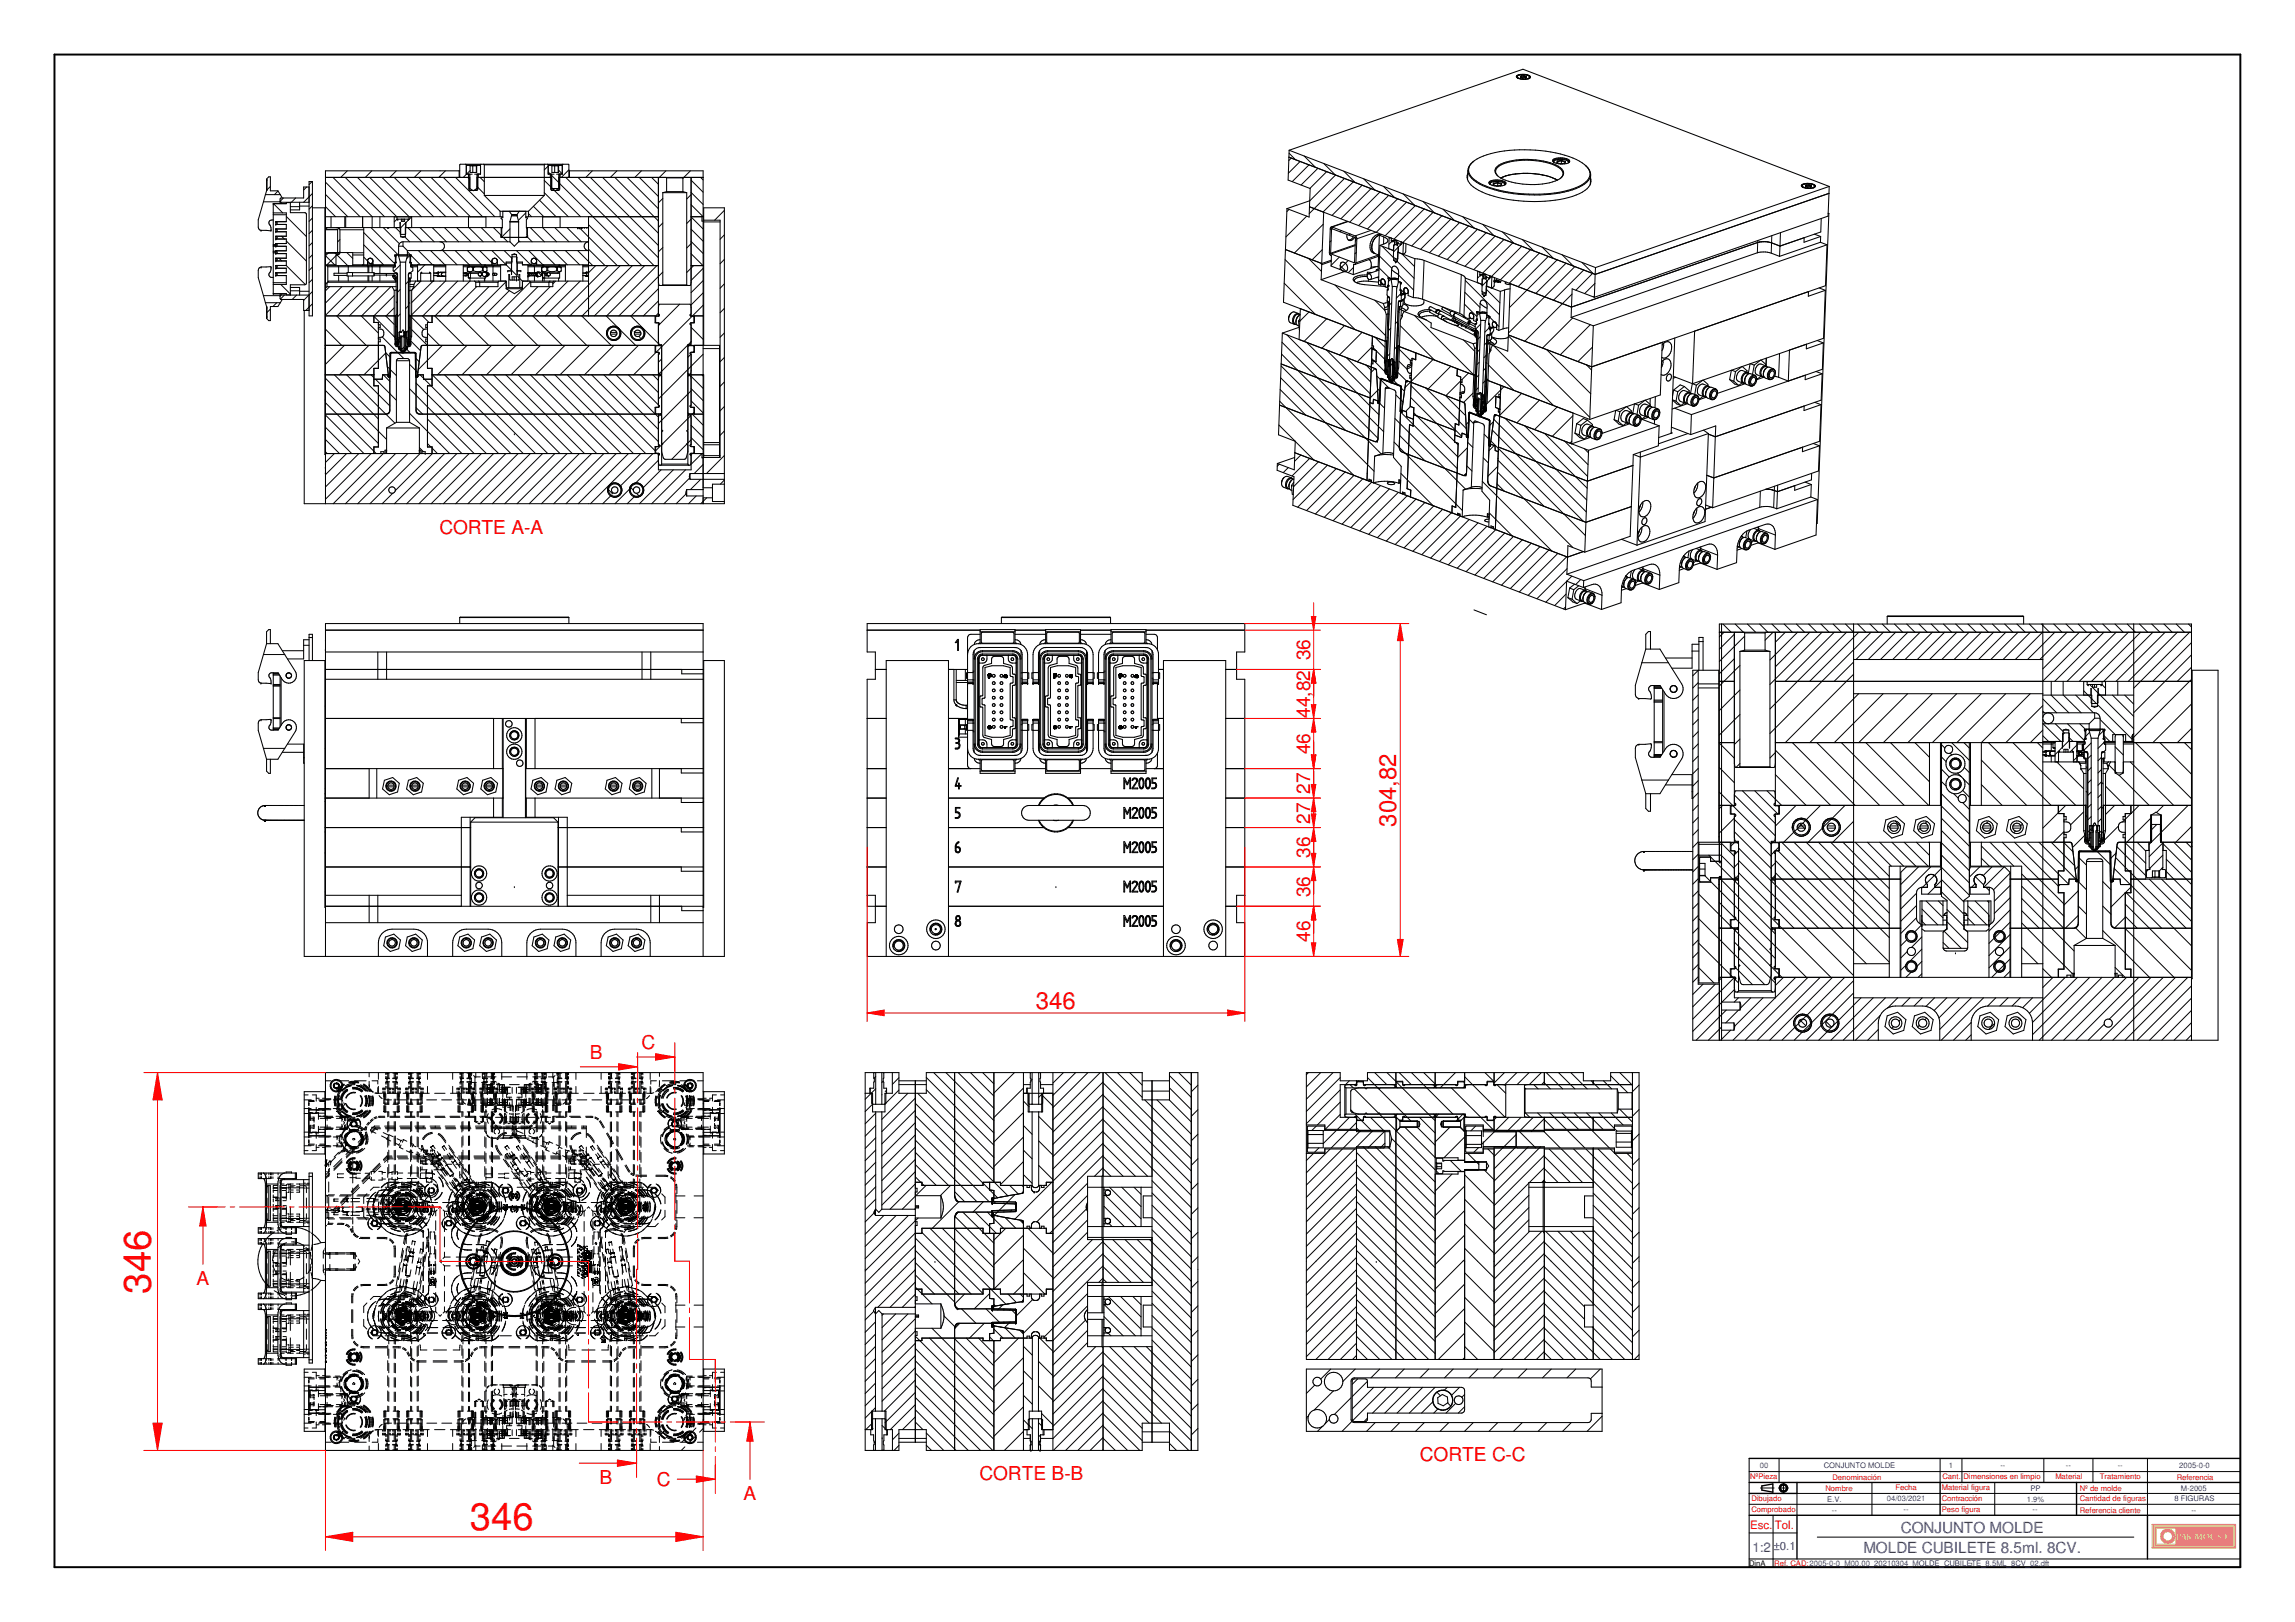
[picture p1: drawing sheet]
<svg xmlns="http://www.w3.org/2000/svg" width="841mm" height="594mm" viewBox="0 0 841 594" stroke-linecap="round" stroke-linejoin="round" font-family="sans-serif">
<defs><g id="words">
<g font-size="14" fill="#f00">
<text x="55.2" y="473.8" transform="rotate(-90 55.2 473.8)">346</text>
<text x="172.1" y="560.4">346</text>
</g>
<g font-size="8.8" fill="#f00">
<text x="511.6" y="302.8" transform="rotate(-90 511.6 302.8)">304,82</text>
<text x="379.6" y="369.4">346</text>
</g>
<g font-size="7" fill="#f00">
<text x="161" y="195.5">CORTE A-A</text>
<text x="480.1" y="241.9" transform="rotate(-90 480.1 241.9)">36</text>
<text x="480.1" y="263" transform="rotate(-90 480.1 263)">44,82</text>
<text x="480.1" y="276.2" transform="rotate(-90 480.1 276.2)">46</text>
<text x="480.1" y="290.8" transform="rotate(-90 480.1 290.8)">27</text>
<text x="480.1" y="301.6" transform="rotate(-90 480.1 301.6)">27</text>
<text x="480.1" y="314.2" transform="rotate(-90 480.1 314.2)">36</text>
<text x="480.1" y="328.6" transform="rotate(-90 480.1 328.6)">36</text>
<text x="480.1" y="345.1" transform="rotate(-90 480.1 345.1)">46</text>
<text x="216.2" y="388">B</text>
<text x="235.1" y="384.2">C</text>
<text x="72" y="470.5">A</text>
<text x="520.3" y="535.2">CORTE C-C</text>
<text x="219.7" y="543.6">B</text>
<text x="240.6" y="544.3">C</text>
<text x="359" y="542.2">CORTE B-B</text>
<text x="272.5" y="549.3">A</text>
</g>
<g font-size="5.6" fill="#00f">
<text x="696.6" y="561.4">CONJUNTO MOLDE</text>
<text x="682.9" y="568.9">MOLDE CUBILETE 8.5ml. 8CV.</text>
</g>
<text font-size="4.9" fill="#00f" x="642.2" y="568.4">1:2</text>
<g font-size="4.2" fill="#f00">
<text x="641.4" y="559.9">Esc.</text>
<text x="650.3" y="559.9">Tol.</text>
</g>
<text font-size="4.2" fill="#00f" x="650" y="567.7">±0.1</text>
<g font-size="2.8" fill="#00f">
<text x="644.9" y="537.7">00</text>
<text x="668.4" y="537.7">CONJUNTO MOLDE</text>
<text x="714.2" y="537.7">1</text>
<text x="733.1" y="537.6">--</text>
<text x="757.1" y="537.7">--</text>
<text x="776.1" y="537.7">--</text>
<text x="798.6" y="537.7">2005-0-0</text>
<text x="744.1" y="545.9">PP</text>
<text x="799.2" y="545.9">M-2005</text>
<text x="669.6" y="550">E.V.</text>
<text x="691.5" y="549.9">04/03/2021</text>
<text x="742.8" y="550">1.9%</text>
<text x="796.8" y="549.9">8 FIGURAS</text>
<text x="671.3" y="554">--</text>
<text x="697.5" y="553.9">--</text>
<text x="744.8" y="553.9">--</text>
<text x="803" y="554.1">--</text>
</g>
<g font-size="2.8" fill="#f00">
<text x="641.4" y="541.7">NºPieza</text>
<text x="671.5" y="542">Denominación</text>
<text x="694.6" y="545.8">Fecha</text>
<text x="711.6" y="545.9">Material figura</text>
<text x="711.9" y="541.7">Cant.</text>
<text x="719.6" y="541.7">Dimensiones en limpio</text>
<text x="753.2" y="541.7">Material</text>
<text x="762.1" y="545.9">Nº de molde</text>
<text x="769.5" y="541.7">Tratamiento</text>
<text x="797.7" y="542">Referencia</text>
<text x="641.8" y="549.9">Dibujado</text>
<text x="668.9" y="546">Nombre</text>
<text x="711.6" y="549.8">Contracción</text>
<text x="762.1" y="549.9">Cantidad de figuras</text>
<text x="641.8" y="553.8">Comprobado</text>
<text x="711.6" y="553.9">Peso figura</text>
<text x="762.1" y="554">Referencia cliente</text>
<text x="650.2" y="573.4">Ref. CAD:2005-0-0_M00.00_20210304_MOLDE_CUBILETE_8.5ML_8CV_02.dft</text>
</g>
<text font-size="2.8" x="640.9" y="573.4">DinA</text>
<text font-size="1.7" x="722.1" y="573.7">1</text>
</g></defs>
<path d="M20 20h801v554h-801z" fill="none" stroke="#000" stroke-width=".72"/>
<g fill="none" stroke="#000" stroke-width=".51">
<path d="M641 555h180M641 547h17.5M641 543h180M645.6 544.2v1.6M649.7 543.5v3M761 543v12M787 555v16"/>
<circle cx="653.6" cy="545" r="1.14"/>
<circle cx="653.6" cy="545" r="1.51"/>
</g>
<path d="M641 534.2v39.8h180v-39.8M641 571h180M649.8 571v3" fill="none" stroke="#000" stroke-width=".38"/>
<g fill="none" stroke="#000" stroke-width=".37">
<path d="M641 539h180M652 534.2v8.8M719 534.2v8.8M749 534.2v8.8M767 534.2v8.8M787 534.2v20.8M641 551h180M645.1 545h5M651.8 545h3.5M653.6 543.3v3.4M658.5 547v8M686 543v12"/>
<path d="M731 543v12M641 561.5h17.5M666 563h116"/>
</g>
<g fill="#faca0a">
<path d="M788.7 558.3v8.7h30.6v-8.7zM789.2 558.8h29.6v7.7h-29.6z" fill-rule="evenodd"/>
<path d="M789.6 559.3v6.8h28.7v-6.8zM814.2 563.4l.4-.1v.4l-.3 .1zM815.2 561.7h.6v1.8h.8v.3h-1.4zM816.9 563.4l.4-.1v.4l-.4 .1zM790.1 559.8h7.2v5.8h-7.2zM797.8 561.7h1.1a.59 .59 0 0 1 .5 .6 .59 .59 0 0 1-.5 .6h-.6v.9h-.5zM800 561.7h.5l.6 2.1h-.6l-.1-.5h-.6l-.1 .5h-.3zM801.3 561.7h.6v.9l.7-.9h.3l-.6 .7 .8 1.4h-.6l-.6-.9v.9h-.6zM803.2 562.6h.8v.2h-.8zM804.7 561.7h.3l.8 1.4 .7-1.4h.4l.2 2.1h-.6l-.1-1.3-.7 1.3-.8-1.2-.2 1.2h-.4zM807.3 562.8a1.17 1.17 0 0 1 2.3 0 1.17 1.17 0 0 1-2.3 0zM810 561.7h.6v1.8h.8v.3h-1.4zM812.7 562l.6-.3a.39 .39 0 0 1 .5 .1 .39 .39 0 0 1-.1 .6 .34 .34 0 0 0-.3-.6 .34 .34 0 0 0-.3 .5 .77 .77 0 0 1 .9 .6 .77 .77 0 0 1-.6 .9 .77 .77 0 0 1-.9-.6l.3-.2a.36 .36 0 0 0 .2 .6 .36 .36 0 0 0 .4-.5l-.2-.1a.74 .74 0 0 1-.5-1z" fill-rule="evenodd"/>
</g>
<g fill="none" stroke="#faca0a" stroke-width=".37">
<path d="M797.8 561.7h1.1a.59 .59 0 0 1 .5 .6 .59 .59 0 0 1-.5 .6h-.6v.9h-.5zM800 561.7h.5l.6 2.1h-.6l-.1-.5h-.6l-.1 .5h-.3zM801.3 561.7h.6v.9l.7-.9h.3l-.6 .7 .8 1.4h-.6l-.6-.9v.9h-.6zM804.7 561.7h.3l.8 1.4 .7-1.4h.4l.2 2.1h-.6l-.1-1.3-.7 1.3-.8-1.2-.2 1.2h-.4zM812.8 563.2h.1M812.8 563.2l-.2-.1a.75 .75 0 0 0 .4 .7 .75 .75 0 0 0 .8-.2M812.8 563.2l.4 .4M813.2 563.6h.1M813.2 561.7a.63 .63 0 0 0-.6 .4 .63 .63 0 0 0 .2 .7l.8 .5M813.3 561.7h.1M813.3 562.4h.1M813.3 561.7l.5 .1 .2 .4"/>
<path d="M813.6 563.3h.1M813.6 563.4l-.4 .2M813.8 563.6h.1M814 562.3h.1M814 562.3l-.3 .1a.34 .34 0 0 0-.3-.6 .34 .34 0 0 0-.3 .5 .86 .86 0 0 1 .9 1.2l-.2 .1"/>
<circle cx="808.6" cy="562.7" r="1.18"/>
</g>
<path d="M792.3 561a2.65 2.65 0 0 1 2.9-.9 2.65 2.65 0 0 1 1.8 2.5h-.9a1.73 1.73 0 0 0-2.6-1.4 1.73 1.73 0 0 0 0 3 1.73 1.73 0 0 0 2.6-1.4h.9a2.65 2.65 0 0 1-3.5 2.3 2.65 2.65 0 0 1-1.2-4.1z" fill-rule="evenodd" fill="#faca0a"/>
<path d="M792.5 560.8a2.65 2.65 0 0 1 2.8-.6 2.65 2.65 0 0 1 1.7 2.4h-.9a1.72 1.72 0 0 0-2.6-1.4 1.72 1.72 0 0 0 0 3 1.72 1.72 0 0 0 2.6-1.4h.9a2.65 2.65 0 0 1-3.7 2.3 2.65 2.65 0 0 1-.8-4.3z" fill="none" stroke="#faca0a" stroke-width=".37"/>
<path d="M798.3 561.9l.5 .2-.3 .6z" fill-rule="evenodd" fill="#faca0a"/>
<path d="M798.3 561.9l.5 .2-.3 .6z" fill="none" stroke="#faca0a" stroke-width=".37"/>
<path d="M800.1 562.2l.2 .9h-.5z" fill="#faca0a"/>
<path d="M800.1 562.2l.2 .9h-.5z" fill="none" stroke="#faca0a" stroke-width=".37"/>
<path d="M808.1 562.1a.71 .71 0 0 1 1 .7 .71 .71 0 0 1-1 .6l-.2-.6z" fill-rule="evenodd" fill="#faca0a"/>
<path d="M788.7 558.3h30.6v8.7h-30.6zM789.2 558.8h29.6v7.7h-29.6zM789.6 559.3h28.7v6.8h-28.7zM790.1 559.8h7.2v5.8h-7.2zM803.2 562.6h.8v.2h-.8zM808.2 562a.79 .79 0 0 1 1 .8 .79 .79 0 0 1-1 .7l-.3-.6zM810 561.7h.6v1.8h.8v.3h-1.4zM814.2 563.4l.4-.1v.4l-.3 .1zM815.2 561.7h.6v1.8h.8v.3h-1.4zM816.9 563.4l.4-.1v.4l-.4 .1z" fill="none" stroke="#faca0a" stroke-width=".37"/>
<path d="M641 534.2h180M645.6 545.8l4.1 .7M649.7 543.5l-4.1 .7M658.5 543v4M658.5 555v16M711 543v12" fill="none" stroke="#000" stroke-width=".51"/>
<g fill="none" stroke="#000" stroke-width=".37">
<path d="M472.4 56.1l2.3 2.4M473.2 57.9l-.9 .9M476.4 59.1l-4.3 4.4M477.9 57.1l4.1 4.2M485.2 59.9l4.1 4.2M472.4 76.7l-.8 .8M478.9 79.2l-7.7 7.6M479.7 60.4l-6.1 6.1M483 61.6l-6.2 6.2M486.2 62.9l-6.2 6.1M489.4 64.1l-9.4 9.5M492.4 62.7l4.2 4.1"/>
<path d="M492.7 65.4l-12.9 12.8M496 66.6l-11.1 11M499.2 67.8l-11.1 11.1M499.7 65.5l4.1 4.1M502.4 69.1l-11 11M505.7 70.3l-11.1 11.1M507 68.3l4.1 4.1M508.9 71.5l-11 11.1M512.2 72.8l-11.1 11.1M514.2 71l4.2 4.2M515.4 74l-11.1 11.1M518.7 75.3l-11.1 11.1"/>
<path d="M521.5 73.8l4.2 4.2M521.9 76.5l-11 11.1M525.2 77.8l-11.1 11M528.4 79l-11.1 11.1M528.8 76.6l4.2 4.1M536.1 79.4l4.1 4.1M470.9 95.1l25.7 25.6M479.5 94.6l4.8 4.8M484.6 91.4l-3.8 3.8M484.9 82.1l-10.5 10.6M487.7 92.8l-.4 .4M487.8 88.2l-.5 .5"/>
<path d="M488.3 83.8l-.3 .1M488.3 83.2l-.8 .8M490.8 94.1l-3 3.1M491.1 97.3l2.1 2.1M491.6 84.5l-.5 .4M494 81.2l-5.8 1.9M494.1 95.4l-3.3 3.2M494.8 85.7l-.5 .4M496 98l-1.9 1.9M496.4 96.2h-.2M496.6 89.6l-9 3.2M496.6 90l-8.8 3"/>
<path d="M497 92.5l-.5 .5M497.2 87.8l-.5 .5M502.4 84.4l-5.8 2M504.2 85l-7 2.5M505.2 93.4l-8.3 2.9M505.4 98.1l3.7 3.7M505.5 93.8l4.6 4.5M506.4 90.1l4.3 4.3M507.1 86.8l-.1 2.6M510 88.4l-1 1.1M510.2 88.3h-.1M512.1 95.8l6.1 6.1"/>
<path d="M512.4 90.6l-1.7 1.6M513.1 89.8l-.6 .7M513.7 92.9l4.7 4.7M514.1 88.9l-.7 .6M521.9 95.4l-.6 14.2M531.6 80.3l-11 11M534.9 81.5l-11 11.1M538.2 82.8l-11.1 11M541.4 84l-11.1 11M543.4 82.2l4.1 4.1M544.6 85.2l-11 11.1M547.9 86.5l-11 11"/>
<path d="M550.6 85l4.2 4.1M551.2 87.7l-11.1 11.1M554.4 88.9l-11.1 11.1M557.6 90.2l-12.7 12.8M557.9 87.8l4.1 4.1M560.9 91.4l-11.1 11.1M564.2 92.7l-11.1 11.1M565.2 90.5l4.1 4.2M567.4 93.9l-11.1 11.1M570.6 95.2l-17.5 17.4M572.5 93.3l4.1 4.2M573.9 96.4l-11.1 11.1"/>
<path d="M577.1 97.7l-24.3 24.3M579.7 96.1l4.1 4.1M580.4 98.9l-11.1 11M644.2 88.1l-.2 4.5M649.3 86.3l-.2 6.4M470.6 103.7l11.4 11.4M479.7 114.3l-3.4 3.3M486.2 116.8l-8.3 8.3M489.2 104.4l18.5 18.5M492.7 119.3l-8.3 8.3M501.5 102.2l-.1 .8M503.8 109.9l3.7 3.8"/>
<path d="M505.2 102.4l1.9 1.9M507.6 104.8l.4 .4M508.4 110.1l.8 .7M508.4 119.1l.4 .4M508.6 114.8l.4 .4M508.7 106.2l-.2 .1M508.8 101.7h-.1M509 104.8l-.2 .1M509.8 102.1l-1 1M510 110.9l-.9 .9M512.2 118.4l.4 .3M512.2 117.7l-.9 .8"/>
<path d="M512.3 114l.4 .4M512.5 100.7l5.6 5.6M512.9 110.3l-.4 .2M513.1 119.3l12.6 12.6M513.1 105.8l1.3 1.3M513.2 107.7l-1.5 1.5M513.2 106.1h-.1M513.4 106.4l-.2 .2M513.5 107.3l-.3 .1M513.9 107.4l-.7 .4M514.2 107.6l-.8 .5M518.3 115.5l21.8 21.8"/>
<path d="M535.5 100.6l-.6 14.2M535.7 119l.2-.2-.3 .3M536.5 115.7l.6 .6M536.6 111.4l4.6 4.6M536.8 107.1l5.6 5.5M537 102.7l12.5 12.5M537.1 119.6l.1 .3M537.3 119.5l-.2 .1M537.4 119.5l-.3 .1M541.1 118.6l-.1 .1M541.3 114.1h-.2M541.4 117.2l-.1 .1"/>
<path d="M542.3 114.6l-1 1M542.4 100.9l-1 1M542.6 118.7l-1.8 1.8M542.7 100.7l-.1 .1M542.8 104.1l.3 .3M544.6 105.9l5 5M544.9 103l-1.8 1.7M544.9 115.1l.5 .6M545.5 115.8l-.9 .9M545.7 118.5h-.2M545.9 118.9l-.3 .1M546 119.7l-.3 .1"/>
<path d="M546 116.2l3.3 3.3M546.3 119.8l-.6 .4M546.7 120l-.9 .5M551.4 106.2l-.6 14.2M575.9 112.4h-.1M576.1 107.7l-17.3 17.3M576.3 116.5l-11 11M582.8 118.9l-11 11.1M583.6 100.1l-6.1 6.2M584.3 108.5l-.3 .3M584.5 103.8l-3.8 3.7M469.3 138.3l34.2 34.3"/>
<path d="M469.5 134l23.6 23.6M469.6 129.7l36.6 36.5M469.8 125.3l35.2 35.2M471.5 122.6l35.5 35.5M478.8 125.4l26.5 26.5M486.1 128.2l16 16M493.3 130.9l9 9M499.2 121.7l-8.3 8.3M500.6 133.7l1.9 1.9M502.6 131.3l4.9 4.8M502.8 127.1l-5.4 5.4M503.3 127.5l4.1 4"/>
<path d="M503.9 135l-1.5 1.4M503.9 123.5l3.7 3.7M504.5 137.7l1.4 1.3M506 139.1l3 3M507.7 136l-.2 .1M507.9 132h.1M507.9 135.6l-.3 .1M507.9 136.5h.1M507.9 132.1l.5 .4M507.9 135.9h.1M508 127.6l.1 .1M508 135.8h-.3"/>
<path d="M508.1 135.3l-.3 .3M508.1 127.8l.4 .3M508.3 123.4l.4 .4M508.4 139.4l-.2 .2M508.4 136.4h.1M508.4 138.1h.1M508.5 137l-.4 .2M508.7 138.2h-.2M509 131.7h-.1M509.2 138.6l-.2 .2M509.3 129.6l-.9 .8M509.4 134l-.3 .3"/>
<path d="M509.6 132v1.5M509.6 120.2l-.8 .9M510.1 137.7l-.6 .7M510.2 131.4v.1M510.4 133l-.8 .7M510.5 132.3l-.1 1.5M510.6 139.3l1.7 1.6M510.6 137.2l-.2 .3M510.6 132.3v1.5M510.7 138.9h-.1M510.8 135l.3 .2M510.9 132.5l-.1 .1"/>
<path d="M511.1 138.5l-.2 .1M511.1 139.1h-.1M511.2 138l-.3 .2M511.2 137.2l-.1 .1M511.3 138.1l-.4 .3M511.4 138v.3M511.5 137.3l-.3 .1M511.5 136.4l-.3 .3M511.5 135.7l.5 .5M511.7 131.3l.4 .4M511.8 137.2h-.1M512 122.7l.4 .4"/>
<path d="M512 137.4l-.1 .1M512 137.2l-.3 .2M512.1 131.8h.1M512.2 137.8l-.7 .6M512.2 136.4l3.1 3M512.3 127.4l-.4-.4-.9 .9M512.3 127.5h.1M512.6 132.3l3.1 3M512.8 128l4.1 4M515.3 139.6l-.1 .1M516.9 140l-2 1.9M517.1 133.7l-1.4 .8"/>
<path d="M517.3 136.5l-.7 .2M517.3 134.2l-1.7 .9M518.4 129.1l.4 .4M525.2 131.7l-8.1 8M531.6 134.2l-8.3 8.3M535.2 139.5l-5.3 5.4M536.3 124.5l4.1 4.2M538.2 136.6l-2.5 2.5M540.5 137.7l.1 .1M540.7 120.9l.2 .6M541 129.2l.3 .4M541 122l.1 .3"/>
<path d="M541.9 137.4l-.9 .8-.3-.4M542.1 132.7l-.9 .9M542.2 128.1l-.8 .8M542.4 123.4l-.9 .8M544.3 139.5l-.9 .8M544.5 134.8l-.9 .9M544.6 132.8l.3 .3M544.6 130.1l-.8 .9M544.8 125.5l-.8 .8M544.9 124.1l.6 .7M545.4 122.7l-.5 .2M545.5 133.7l9.3 9.3"/>
<path d="M545.7 120.1l-1.6 1.6M546.8 125.4l-.1 .9M547.4 126.7l21.9 21.8M552.8 123.1l29.8 29.8M566.7 128l16.3 16.2M581.3 133.6l1.9 2M583.6 127.1l-5.3 5.3M652.1 129.5l-.3 8.7M468.7 155.7l5.9 5.9M469 147l27 27M469.1 142.7l9.4 9.4M504.7 146.8l.2 .2"/>
<path d="M504.8 142.4l.9 .9M504.8 143l-2.7 2.8M505.1 147.2l.3 .4M505.2 147.2l-.3 .2M505.6 147.7l1.8 1.8M505.7 146.6l-.2 .2M505.9 141.9l-.2 .2M509.2 142.2l-1.6 .2M511.2 153.3l25.9 25.9M511.5 144.6l1.7 1.7M511.7 140.7l-.2 .1M512.9 159.5l9.3 9.2"/>
<path d="M513.2 150.9l4.6 4.5M513.4 148l-.2 .1M513.4 146.5l.8 .8M513.5 143.3l-.2 .2M513.5 142.2l1.2 1.1M516.9 148.9l-1.9 1.8M516.9 145.5l16.1 16.1M517.1 141.2l16.1 16.1M517.9 155.5l16.1 16.1M518.1 151.2l16.1 16.1M522.5 142.1l14.9 14.9M529.7 144.9l7.4 7.3"/>
<path d="M533.3 157.4l2.4 2.4M533.3 159.4l-.1 .2M536.6 143.8l-.9 .3M537.7 159.6l-.3 .3M538.1 159.1l-.1 .2M538.3 154.4l-1 1.1M538.4 153.5l1.7 1.7M539.9 143.9l-3.6 3.5M540.2 148.4l-.3 .1M540.2 146.4h.1M540.3 148l-.2 .1M540.3 146.5l.4 .4"/>
<path d="M540.4 148.3h.1M540.4 148.2l-.2 .1M540.7 147.6l.3-.4 .4 .4M540.9 149.4l-.4 .2M541.1 150.6h-.1M541.4 151.3l-.7 .7M541.4 144.1h-.1M541.7 151l-.2 .3M541.7 154.6l-1.6 .2M541.7 142l-.8 .9M542.6 150.2l-.7 .6M542.8 144.5l-.1 1.8"/>
<path d="M543 144.7l-.1 1.4M543.1 149.6l-.3 .3M543.2 149.4l1 1M543.2 151.3h-.2M543.2 144.7l-.1 1.4M543.4 151.6h.1M543.5 150.9l-.1 .1M543.6 150.5l-.2 .1M543.7 149.6l-.1 .1M543.8 150.5l-.5 .3M543.8 150.5v.2M543.9 159l1.7 1.8"/>
<path d="M543.9 148.8l-.3 .3M543.9 149.7l-.3 .1M544.1 144.1l-.7 .8M544.1 153.1l-.1 .1M544.2 141.4l.4 .4M544.3 149.6h-.2M544.5 149.6l-.3 .2M544.5 149.8l-.1 .1M544.6 150.2l-.7 .7M544.6 141.9h.1M546.9 157.5l33.4 33.5M547.3 154.4l-1.6 1.6"/>
<path d="M547.4 153.6l33.9 33.9M547.8 152.1h-.2M551.2 141.6l-6.4 6.4M551.5 153.2l30 29.9M557.6 144.1l-8.3 8.3M558.8 156l22.8 22.8M564.2 146.6l-8.3 8.3M566.1 158.8l15.7 15.7M570.6 149.1l-8.3 8.3M576.4 152.3l-7.6 7.6M468.8 170l-.7 .8M472.1 171.3l-1.8 1.8"/>
<path d="M474.7 161.7l6.8 6.8M476.7 166.7l-2.3 2.3M480 167.9l-6.5 6.4M483.2 169.1l-9.2 9.2M486.4 170.4l-12.5 12.6M489.7 171.6l-14.1 14.2M493 172.8l-14.2 14.2M496.2 174.1l-14.2 14.2M499.4 175.3l-14.1 14.2M502.7 176.6l-14.2 14.1M504.1 161.7l-.1 .1M504.8 161.5l-.4 .1"/>
<path d="M505.9 177.8l-14.1 14.2M509.2 179.1l-14.2 14.1M510.9 161.9l25 25.1M512.8 175.8v1.1M513.4 173.4l11.7 11.8M533.3 162l1.1 1M537.2 173.9l-.3 .1M537.4 173.4l-1 .8M537.5 170.6l1.9 2M537.8 164l-3.6 3.6M537.8 162l1.9 1.9M543.2 176.3l25.5 25.5"/>
<path d="M543.5 167.7l1.9 1.9M545.8 160.4l-.2 .2M546.3 161.5l34.7 34.6M547.6 163.2l-2 1.9M548.6 177.2l2.6 2.7M548.8 172.9l27.6 27.6M548.9 170.8l-3.6 3.6M549 168.6l16.8 16.8M573.3 161.5l8.6 8.7M576 161.6l-.7 .7M580.6 164.3l1.5 1.6M645.1 179.9l-.2 5.9"/>
<path d="M650.3 178.1l-.3 7.8M512.4 180.3l-14.1 14.1M515.7 181.6l-14.2 14.1M518.9 182.8l-14.1 14.1M522.2 184.1l-14.2 14.1M525.4 185.3l-14.1 14.1M528.7 186.5l-14.2 14.2M531.9 187.8l-14.1 14.1M535.2 189l-14.2 14.2M538.4 190.2l-14.1 14.2M541.6 191.5l-14.1 14.2M544.9 192.7l-14.1 14.2"/>
<path d="M545.2 188.2v1.1M545.7 187.8l8.5 8.5M548.2 194l-14.2 14.1M551.4 195.2l-14.1 14.2M554.6 196.5l-14.1 14.1M557.9 197.7l-14.1 14.1M561.2 199l-14.2 14.1M644.5 193.6l6.1 2.4M564.4 200.2l-14.2 14.1M567.6 201.4l-14.1 14.2M570.9 202.7l-14.2 14.1M573.9 217.6l-4.2 4.2"/>
<path d="M574.1 212.9l-7.6 7.7M574.1 203.9l-14.1 14.2M574.3 208.3l-11.1 11M576 211l-1.8 1.9M579.3 212.3l-1.9 1.8M580.9 215.6l6.2 2.4M602.1 208.3l6.2 2.4M623.3 201l6.1 2.3M96.5 239.7h7.8M111.3 236.3h2M113.3 233.5h1.2M141.7 238.8v10"/>
<path d="M235.3 238.8v10M573.7 222.3l-.7 .7M100.1 251.3h2.5M100.1 250.7h2.5M100.1 247.3h2.3M100.1 246.6h1.9M103 248.2v17.4M105.3 241.3h6M96.5 274.1h7.8M100.1 267.2h1.9M100.1 263.2h2.5M100.1 266.6h2.3"/>
<path d="M105.3 272.5h6M111.3 277.5h.2M184.1 263.1v18.4M186.9 269.7a1.61 1.61 0 0 1 1.4-2 1.61 1.61 0 0 1 1.8 1.8 1.61 1.61 0 0 1-2 1.4M186.9 275.8a1.6 1.6 0 0 1 1.4-2.1 1.6 1.6 0 0 1 1.7 1.7 1.6 1.6 0 0 1-1.9 1.5M192.9 263.1v18.4M119.1 293.5h.2M138.1 281.5v10.8M142.1 288.2h2.3M142.1 287.6h2.3M150.9 288.2h2.3M150.9 287.6h2.3"/>
<path d="M169.3 288.2h2.3M169.3 287.6h2.3M172.3 299.3v32.6M178.1 288.2h2.3M178.1 287.6h2.3M184.1 292.3v7M192.9 292.3v7M196.5 288.2h2.3M196.5 287.6h2.3M204.7 299.3v32.6M205.3 288.2h2.3M205.3 287.6h2.3"/>
<path d="M223.7 288.2h2.3M223.7 287.6h2.3M232.5 288.2h2.3M232.5 287.6h2.3M257.7 293.5h.2M138.5 327.9v10M174 320.3a1.59 1.59 0 0 1 1.4-1.9 1.59 1.59 0 0 1 1.7 1.7 1.59 1.59 0 0 1-1.9 1.4M174 329.1a1.61 1.61 0 0 1 1.4-2 1.61 1.61 0 0 1 1.8 1.8 1.61 1.61 0 0 1-2 1.4M199.8 320.3a1.61 1.61 0 0 1 1.5-2 1.61 1.61 0 0 1 1.7 1.8 1.61 1.61 0 0 1-2 1.4M199.8 329.1a1.62 1.62 0 0 1 1.5-2 1.62 1.62 0 0 1 1.7 1.8 1.62 1.62 0 0 1-2 1.4M238.5 327.9v10M119.3 395.9h2"/>
<path d="M122.4 397.1l-.1 .8M122.5 397.7v.2M122.5 397.5v.3M122.5 397.3v.2M122.6 398.1l.1 .1M122.7 397l-.2 .5M122.7 396.7a1.05 1.05 0 0 0-.5 .9 1.05 1.05 0 0 0 .5 1l-.4-.8M122.8 396.8l-.3 .2-.2 .8M123 396.8l.6 .1M123.2 396.7l.6 .1M123.2 396.7h.1M123.3 398.5h-.2"/>
<path d="M123.3 398.4h.2M123.3 396.8l.7 .4 .1 .5M123.6 395.9h4.2M123.7 398.3l-.7 .1M123.8 396.8l.4 .4M123.8 396.8l.5 .9M123.8 396.7l.5 .5M123.8 398.3l-.3 .2M123.9 398.1l-.1 .2M123.9 397.2l.1 .1M124.1 397.5v.1M124.1 397.8l-.1 .3"/>
<path d="M124.2 398.1l-.4 .4-.8 .1M124.2 397.2v.9M124.3 398.1l-.5 .5M125 398.9l-1.2 1.8-.4 1.5M125.2 399.2a5.3 5.3 0 0 0-1.4 3.1M125.5 399.2l.7-.6-1 .9zM126 397l-1.1 .8-1.5 1.8M126.1 397.2l-1.4 1.1-1.1 1.5M126.3 397.4l-1.4 1-1.1 1.4M127.1 398.9a4.8 4.8 0 0 0-2.3 3.3M127.3 399.1a4.5 4.5 0 0 0-2.3 3.2M127.4 399.2a4.4 4.4 0 0 0-2.2 3.1"/>
<path d="M127.4 399.5l-.2 .1a4.4 4.4 0 0 0-1.8 2.7M127.8 396.3l2.1-.3 1.6 .3M127.9 396.5l1.8-.3 1.7 .3M128 397.7l-1.8 .9M128.6 397.6l-.6 .1M128.7 397.7a5.4 5.4 0 0 0-3.3 1.9M129.1 398.3a5.1 5.1 0 0 1 3.9 1.2M129.2 398.7a4.4 4.4 0 0 1 3.5 1.1M129.2 398.9a4.1 4.1 0 0 1 3.4 1.1M129.3 398.5a4.5 4.5 0 0 1 3.6 1.2M129.9 395.9h4.3M130.1 397.3l-2.2 .2-1.2 .6"/>
<path d="M130.2 396.9a5.8 5.8 0 0 0-3.6 .8M130.7 397.6h.2M130.7 397.7a5.9 5.9 0 0 1 3.3 1.9M130.7 397.5l.2 .1M130.9 397.6a6.2 6.2 0 0 1 3.2 1.9M130.9 397.6a5.5 5.5 0 0 1 3.2 1.9M131.4 396.7l-1.7-.2-1.8 .2M131.9 397.7l1.7 1 1 1.1M132.1 397.3l1.2 .7 1.7 1.7M133.1 397.4l1.4 1 1 1.4M133.2 397.2a5.7 5.7 0 0 1 2.5 2.5M133.3 397l1.6 1.2 1 1.4"/>
<path d="M135.3 397.3l.1 1M135.3 392.9v1.5M135.3 396.1v1.5M135.4 397.9v.1M135.7 399l.9 1M135.7 398.8l1.1 1.2M136.3 395.9h2.2v1.1M138.5 398.4l.1 2M138.7 392.9v2.4M138.7 397.9v2.5M140.3 399.8v.6M140.7 398.6v.6"/>
<path d="M140.7 399.8v2.9M140.8 398.6v.6M140.8 399.8v.6M141 398.6h-.7v.6M141.2 398.6v.6M141.2 399.8v.6M141.4 394.3v.5h1.2M141.4 393h1.2M141.4 396.4h1.2M141.4 393v.6M141.4 396.4v.7M141.4 397.8v.8"/>
<path d="M141.5 393h-.1M141.5 396.3l-.1 .1M141.5 395l.1 .1M141.6 395.1h1.1M141.6 395.8v.4h1.1M141.6 395.1v.3M141.8 393v.6M141.8 394.3v.5M141.8 396.4v.7M141.8 397.8v.8M141.9 398.6h1.9v.6M141.9 395l.1 .4"/>
<path d="M142 395.8v.4M142.1 392.9v1.8M142.1 396.7v3.8M142.5 392.9v1.8M142.5 396.7v3.8M142.8 398.6v.6M142.8 399.8v.6M143.2 398.6v.6M143.2 399.8v.6M143.8 399.8v.6M143.9 395.1h1.2M143.9 396.2h1.2"/>
<path d="M144 394.8h1.3M144 393h1.3M144 396.4h1.3M144.2 398.6v.6M144.2 399.8v.6M144.5 392.9v1.9M144.5 396.7v3.9M144.8 398.6h1.1M144.9 392.9v1.9M144.9 396.7v3.9M145 395.1v.3M145 395.9v.3"/>
<path d="M145.1 393v.7M145.1 394.3v.5M145.1 396.4v.7M145.1 397.9v.7M145.3 395.1l.1 .3M145.3 396.2h.1M145.4 395.9v.3M145.4 392.9h.1M145.4 396.2h.1M145.5 393l.1 .7M145.5 396.4l.1 .7M145.6 394.3l-.1 .5"/>
<path d="M145.6 397.9v.7M145.8 399.8v.6h-3.8M145.8 398.6v.6M146.1 398.6h.3M146.2 398.6v.6M146.2 399.8v.6M146.3 398.6v.6M146.3 399.8v2.9M146.5 398.6l.2 .6M146.7 399.8v.6M148.7 399.8v.6M148.7 398.6v.6"/>
<path d="M148.9 398.6h.9M149 398.6v.6M149 399.8v2.9M149.2 398.6v.6M149.2 399.8v.6M149.5 398.6v.6M149.5 399.8v.6M149.8 394.3l.1 .5M149.8 397.8v.8M149.9 393l-.1 .6M149.9 396.4l-.1 .7M149.9 395l.1 .1"/>
<path d="M150 395.1h.1M150 395.8l.1 .4M150 395.1v.3M150.1 394.8h1.3M150.1 393h1.3M150.1 396.4h1.3M150.2 394.3v.5M150.2 397.8v.8M150.3 393l-.1 .6M150.3 396.3l-.1 .8M150.3 395.1h1.2M150.3 396.2h1.2"/>
<path d="M150.3 395l.1 .4M150.4 395.8v.4M150.5 392.9v1.8M150.5 396.7v3.8M150.7 398.6h1.8M150.9 392.9v1.8M150.9 396.7v3.8M151.2 398.6v.6M151.2 399.8v.6M151.6 399.8l-.1 .6h-3.8M151.6 398.6v.6M152.2 398.6v.6"/>
<path d="M152.2 399.8v.6M152.6 398.6v.6M152.6 399.8v.6M152.7 395.1h1v.3M152.7 396.2h1M152.8 393h1.1v.7M152.8 396.4h1.1v.7M152.9 392.9v1.9M152.9 396.7v3.9M153.3 392.9v1.9M153.3 396.7v3.9M153.4 392.9h.1"/>
<path d="M153.4 395.1v.3M153.4 395.9v.3M153.6 397.9v.7h1.1v.6M153.6 394.3l-.1 .6M153.6 393v.7M153.6 396.4v.7M153.7 396.2h.1M153.7 395.9v.3M153.7 392.9h.1M153.9 394.3v.5h-1.1M153.9 397.9v.7M154.2 398.6v.6"/>
<path d="M154.2 399.8v.6M154.6 398.6v.6M154.6 399.8v.6M154.7 399.8v2.9M154.9 398.6l.2 .6M155.1 399.8v.6M156.7 392.9v2.5M156.7 397.9v2.5M165.9 392.9v2.4M165.9 397.9v2.5M167.5 399.2v-.6h.8v.6M167.5 399.8v.6"/>
<path d="M167.9 398.6v.6M167.9 399.8l-.1 2.9M168 398.6v.6M168 399.8v.6M168.3 399.8v2.9M168.6 394.3v.5h1.3M168.6 393h1.3M168.6 396.4h1.3M168.6 393v.6M168.6 396.4v.7M168.6 397.8v.8M168.7 393h-.1"/>
<path d="M168.7 396.3l-.1 .1M168.7 395l.1 .1M168.8 395.1h1.1M168.8 395.8v.4h1.1M168.8 395.1v.3M169 394.3v.5M169 397.8v.8M169.1 398.7l.1 3.7M169.1 392.9v2.8M169.1 393l-.1 .6M169.1 396.3l-.1 .8M169.1 398.6h1.8l.1 .6"/>
<path d="M169.1 395l.1 .4M169.2 395.8v.4M169.3 392.9v1.8M169.3 396.7v3.8M169.7 392.9v1.8M169.7 396.7v3.8M169.9 398.6v.6M169.9 399.8v.6M170.4 398.6v.6M170.4 399.8v.6M171 399.8v.6M171.1 395.1h1.2"/>
<path d="M171.1 393h1.4M171.1 396.4h1.4M171.4 398.6v.6M171.4 399.8v.6M171.7 392.9v1.9M171.7 396.7v3.9M172 398.6h1.1M172.1 392.9v1.9M172.1 396.7v3.9M172.1 395.9l.2 .3h-1.2M172.1 395.1v.3M172.1 392.9h.1"/>
<path d="M172.4 393v.7M172.4 394.3l-.1 .6M172.4 396.4v.7M172.4 397.9v.7M172.4 395.1l.2 .3M172.5 396.9v4M172.6 395.9l-.2 .3M172.7 394.8h.1M172.7 393h.1M172.7 396.4h.1M172.7 392.9v1.1M172.7 395.2v1.9"/>
<path d="M172.7 397.9v.7M172.7 396.5h1.9M173 393.4l-.5-.5v1.9h-1.4M173 398.6v.6M173 399.8v.6M173.4 399.8v.6M173.5 398.6v.6M173.5 399.8v2.9M173.5 393.9l.6 .5M173.6 398.6h-.3l.1 .6M173.8 398.6h.1M173.8 396.5v2.7"/>
<path d="M173.9 399.8v.6M174.1 394.4h1.9M174.1 394.4v3.4M174.4 392.9v1.9M174.4 396.8v4M175.9 399.8v.6M176 398.6l-.1 .6M176.1 398.6h1M176.3 398.6v.6M176.3 399.8v2.9M176.3 399.8v.6M176.8 392.9v1.9"/>
<path d="M176.8 396.9v4M177 393v.6M177 394.3l.1 .5M177 396.4v.7M177 397.8v.8M177 393h.1M177 396.4h.1M177.1 393h-.1M177.1 396.3l-.1 .1M177.1 395l.1 .1M177.2 395.1v.3M177.2 395.8l.1 .4"/>
<path d="M177.2 395.1h.1M177.3 396.5v2.7M177.3 394.8h1.3M177.3 393h1.3M177.3 396.4h1.3M177.4 393v.6M177.4 394.3v.5M177.4 396.4v.7M177.4 397.8v.8M177.5 395.1h1.2M177.5 396.2h1.2M177.5 395l.1 .4"/>
<path d="M177.6 397.3h-.5v2.5M177.6 395.8v.4M177.7 392.9v1.8M177.7 396.7v3.8M177.9 398.6h1.8l.1 .6M177.9 394.4h3.9M178.1 392.9v1.8M178.1 396.7v3.8M178.1 397.3h.9M178.4 395.3v1.2h-1.9M178.4 392.9v1.1M178.4 398.6v.6"/>
<path d="M178.4 399.8v.6M178.5 397.3v2.4M178.6 397.3v3.6M178.6 398.4h2.4M178.6 400h2.4M178.6 399h2.4M178.7 397.4h2M178.8 398.6v.6M178.8 399.8v.6M179.3 397.3h1.4M179.4 398.6v.6M179.4 399.8v.6"/>
<path d="M179.5 398.4v2.1M179.7 397l-.1 2.7M179.7 397h1M179.8 399.8v.6M179.9 395.1h1.1v.3M179.9 396.2h1.1M179.9 394.8h1.3M179.9 393h1.3v.7M179.9 396.4h1.3v.7M180.1 392.9v1.9M180.1 396.7v3.9M180.2 397.3v2.4"/>
<path d="M180.2 396.7l-.5 .3M180.5 392.9v1.9M180.5 396.7v3.9M180.6 395.1v.3M180.6 395.9v.3M180.7 397.9l.1 .7h1.1M180.7 393v.7M180.7 394.3v.5M180.7 396.4v.7M180.8 396.3l.5-.3 .6 .4M180.9 392.9v2.8M180.9 398.7l.1 3.7"/>
<path d="M181 395.9v.3M181 392.9h.1M181 396.2h.1M181.2 394.3v.5M181.2 397.9v.7M181.2 394.8l-.1 .1M181.4 398.6v.6M181.4 399.8v.6M181.8 398.6v.6M181.8 399.8v.6M181.9 398.6v.6M181.9 399.8v2.9"/>
<path d="M181.9 397.3h2.9M181.9 397h1.1M182.1 398.6l.2 .6M182.3 399.8v.6M182.4 397.3v2.4M182.5 396.7l.5 .3M182.8 399h3.1M182.8 397.4h2l.1 3M182.8 400h3.1M183 397l.1 2.7M183.5 398.4l2.4 .1M183.7 394.4h3.8"/>
<path d="M183.9 392.9v2.5M183.9 397.9v2.5M184.2 397.3v2.4M184.3 398.2v2.2M184.9 398.3l.3 .3M185.1 398.4v2M185.3 398.3v2.1M185.5 398.9l.4 .4M185.7 398.3v1.1M185.9 398.8v2.1M186 398.3v2.2M186.7 397.3h3.6"/>
<path d="M187 398.2h-3v2.2M187.1 398.3h-2.7v2.1M187.7 398.3v2.2M189.3 398.3v2.1M189.5 394.4h3.8M189.8 398.3h2.8M190 398.2h2.9M190.9 398.3v2.1M191 398.8v2.1M191 400h3.2M191 399h3.1M191.3 398.3v1.2"/>
<path d="M191.4 399l-.3 .3M191.7 398.3v2.2M191.9 398.4v2.1M192.1 398.3l-.4 .3M192.1 397.3h2.9M192.6 398.2v2.3M192.8 397.3l.1 3.1M193.1 392.9v2.4M193.1 397.9v2.5M193.4 398.4l-2.4 .1M193.9 397h1.1M193.9 397v2.7"/>
<path d="M194.1 397.4h-2v3M194.5 396.7l-.6 .3M194.5 397.3v2.4M194.7 399.8v.6M195.1 398.6v.6M195.1 399.8v2.9M195.1 396.3l.5-.3 .6 .4M195.2 398.6v.6M195.2 399.8v.6M195.2 394.4h3.8M195.4 398.6h-.7v.6M195.6 398.6v.6"/>
<path d="M195.6 399.8v.6M195.8 394.3v.5h1.2M195.8 397.8v.8M195.9 398.4h2.4M195.9 400h2.4M195.9 399h2.4M195.9 395l.1 .1M196 395.1h1.1M196 395.8v.4h1.1M196 395.1v.3M196.1 392.9v2.9M196.1 398.7l-.2 3.8"/>
<path d="M196.2 397.3h1.4M196.2 397h1.1M196.2 394.3v.5M196.2 396.4v.7M196.2 397.8v.8M196.2 397.4h2.1v2.5M196.3 393l-.1 .6M196.3 396.3l-.1 .1M196.3 398.6h1.8l.1 .6M196.3 395l.1 .4M196.4 395.8v.4M196.5 392.9v1.8"/>
<path d="M196.5 396.7v3.8M196.7 397.3v2.4M196.7 396.7l.6 .3M196.9 392.9v1.8M196.9 396.7v3.8M197 393h-1.2v.6M197 396.4h-1.2v.7M197.2 398.6v.6M197.2 399.8v.6M197.3 397v2.6M197.3 397.3v2.4M197.5 398.4v2"/>
<path d="M197.5 398.6v.6M197.5 399.8v.6M198 397.3h.9M198.2 399.8v.6M198.3 395.1h1.2M198.3 396.2h1.2M198.3 397.3v.3M198.3 398v.5M198.3 398.8v2.1M198.4 394.8h1.3M198.4 393h1.3M198.4 396.4h1.3"/>
<path d="M198.4 397.3v2.4M198.6 398.6v.6M198.6 399.8v.6M198.6 395.2v1.3h1.8M198.6 392.9v1.1M198.9 392.9v1.9M198.9 396.7v3.9M199.2 398.6h1.1M199.3 392.9v1.9M199.3 396.7v3.9M199.4 395.1v.3M199.4 395.9v.3"/>
<path d="M199.4 397.3h.5v2.5M199.5 393v.7M199.5 394.3v.5M199.5 396.4v.7M199.5 397.9v.7M199.7 395.1l.1 .3M199.7 396.2h.1M199.7 396.5v2.7M199.8 392.9h.1M199.8 395.9v.3M199.8 396.2h.1M199.9 393l.1 .7"/>
<path d="M199.9 396.4l.1 .7M200 394.3l-.1 .5M200 397.9v.7M200.2 392.9v1.9M200.2 396.8v4M200.5 398.6h.3l-.1 .6M200.6 398.6v.6M200.6 399.8v.6M200.7 399.8v2.9M201 398.6l.1 .6M201 394.4h1.9M201.1 399.8v.6"/>
<path d="M202.3 396.5h1.9M202.6 392.9v1.9M202.6 396.9v4M202.9 394.4v3.5M203.1 399.8v.6M203.1 396.5v2.7M203.1 398.6v.6M203.4 394l-.5 .4M203.4 398.6v.6M203.4 399.8v2.9M203.6 398.6v.6M203.6 399.8v.6"/>
<path d="M203.9 393.4l.6-.5v1.9M203.9 398.6v.6M203.9 399.8v.6M204.2 392.9v1.1M204.2 395.3v1.8M204.2 397.8v.8h-.9M204.2 394.8h.1M204.2 396.4h.1M204.3 393h.1M204.3 395l.1 .1M204.4 395.1h.1M204.4 395.8l.1 .4"/>
<path d="M204.4 395.1v.3M204.5 394.8h1.3M204.5 393h1.3M204.5 396.4h1.3M204.5 396.8v4M204.6 394.3v.5M204.6 397.8v.8M204.7 393l-.1 .6M204.7 396.3l-.1 .8M204.7 395.1h1.2M204.7 396.2h1.2M204.7 395l.1 .4"/>
<path d="M204.8 395.8v.4M204.9 392.9v1.8M204.9 396.7v3.8M205.1 398.6h1.8l.1 .6M205.3 392.9v1.8M205.3 396.7v3.8M205.6 398.6v.6M205.6 399.8v.6M206 398.6v.6M206 399.8v.6M206.6 398.6v.6M206.6 399.8v.6"/>
<path d="M207 399.8v.6M207.1 395.1h1v.3M207.1 396.2h1M207.2 393h1.1v.7M207.2 396.4h1.1v.7M207.3 392.9v1.9M207.3 396.7v3.9M207.7 392.9v1.9M207.7 396.7v3.9M207.8 395.1v.3M207.8 395.9v.3M207.8 392.9h.1"/>
<path d="M207.9 398.7l-.1 3.8M207.9 392.9v2.8M208 397.9v.7h1.1v.6M208 394.3l-.1 .6M208 393v.7M208 396.4v.7M208.1 395.9v.3M208.1 392.9h.1M208.1 396.2h.1M208.3 394.3v.5h-1.1M208.3 397.9v.7M208.6 398.6v.6"/>
<path d="M208.6 399.8v.6M209 398.6v.6M209 399.8v.6M209.1 399.8v2.9M209.3 398.6l.2 .6M209.5 399.8v.6M211.1 392.9v2.5M211.1 397.9v2.5M220.3 392.9v2.4M220.3 397.9v2.5M221.8 399.8v.6M222.4 398.6v.6"/>
<path d="M222.4 399.8v.6M222.5 398.6v.6M222.5 399.8l.1 2.9M222.7 398.6h-.9v.6M223 394.3v.5h1.3M223 393h1.3M223 396.4h1.3M223 393v.6M223 396.4v.7M223 397.8v.8M223.1 393h-.1M223.1 396.3l-.1 .1"/>
<path d="M223.1 395l.1 .1M223.2 395.1h1.1M223.2 395.8v.4h1.1M223.2 395.1v.3M223.4 394.3v.5M223.4 397.8v.8M223.5 393l-.1 .6M223.5 396.3l-.1 .8M223.5 398.6h1.8M223.5 395l.1 .4M223.6 395.8v.4M223.7 392.9v1.8"/>
<path d="M223.7 396.7v3.8M224.1 392.9v1.8M224.1 396.7v3.8M224.3 398.6v.6M224.3 399.8v.6M225.2 398.6v.6M225.2 399.8v.6M225.4 398.6v.6M225.4 399.8v.6M225.5 395.1h1.2M225.5 394.8h1.4M225.5 393h1.4"/>
<path d="M225.5 396.4h1.4M226.1 392.9v1.9M226.1 396.7v3.9M226.4 398.6h1.1M226.5 392.9v1.9M226.5 396.7v3.9M226.5 395.9l.2 .3h-1.2M226.5 395.1v.3M226.5 392.9h.1M226.8 394.3l-.1 .6M226.8 393v.7M226.8 396.4v.7"/>
<path d="M226.8 397.9v.7M226.8 395.1l.2 .3M227 395.9l-.2 .3M227.1 393v.7M227.1 396.4v.7M227.1 394.3v.5M227.1 397.9v.7M227.4 398.6v.6M227.4 399.8v.6M227.7 398.6l.2 .6M227.9 399.8v2.9M228 399.2v-.6l.1 .6"/>
<path d="M228 399.8v.6M228.1 399.8v.6M230.3 399.8v.6M230.4 398.6l-.1 .6M230.7 398.6v.6M230.7 399.8v2.9M231.2 398.6v.6M231.2 399.8v.6M231.4 393v.6M231.4 394.3l.1 .5M231.4 396.4v.7M231.4 397.8v.8h-.9"/>
<path d="M231.4 393h.1M231.4 396.4h.1M231.5 393h-.1M231.5 396.3l-.1 .1M231.5 395l.1 .1M231.6 395.1h.1M231.6 395.8l.1 .4M231.6 395.1v.3M231.7 394.8h1.3M231.7 393h1.3M231.7 396.4h1.3M231.8 393v.6"/>
<path d="M231.8 394.3v.5M231.8 396.4v.7M231.8 397.8v.8M231.9 395.1h1.2M231.9 396.2h1.2M231.9 395l.1 .4M232 395.8v.4M232.1 392.9v1.8M232.1 396.7v3.8M232.3 398.6h1.8l.1 .6M232.5 392.9v1.8M232.5 396.7v3.8"/>
<path d="M232.9 398.6v.6M232.9 399.8v.6M233.2 398.6v.6M233.2 399.8v.6M233.7 398.6v.6M233.7 399.8v.6M234.2 399.8v.6M234.3 395.1h1.1v.3M234.3 396.2h1.1M234.3 394.8h1.3M234.3 393h1.3v.7M234.3 396.4h1.3v.7"/>
<path d="M234.5 392.9v1.9M234.5 396.7v3.9M234.9 392.9v1.9M234.9 396.7v3.9M235 395.1v.3M235 395.9v.3M235.1 397.9l.1 .7h1.1M235.1 393v.7M235.1 394.3v.5M235.1 396.4v.7M235.4 395.9v.3M235.4 392.9h.1"/>
<path d="M235.4 396.2h.1M235.6 394.3v.5M235.6 397.9v.7M235.6 394.8l-.1 .1M235.8 398.6v.6M235.8 399.8v.6M236.2 398.6v.6M236.2 399.8v.6M236.2 399.8l.1 2.9M236.5 398.6l.2 .6M236.7 399.8v.6M238.3 392.9v2.5"/>
<path d="M238.3 397.9v2.5M238.5 398.4l-.1 2.1M240.6 395.9h-2.1v1.2M241.3 398.7l-1 1.2M241.7 392.9v1.4M241.7 395.8l-.1 2.2M242.6 398.9l-.1 .1a5.7 5.7 0 0 0-1.5 3.3M242.7 395.9h4.3M242.8 399.2a5.3 5.3 0 0 0-1.4 3.1M243.7 397l-1.2 .8-1.5 1.8M243.7 397.2l-1.4 1.1-1.1 1.5M243.8 398.6l-1 .9"/>
<path d="M243.9 397.4l-1.4 1-1.1 1.4M244.8 398.9a4.8 4.8 0 0 0-2.4 3.3M244.9 399.1a4.5 4.5 0 0 0-2.3 3.2M245 399.5l-.2 .1a4.4 4.4 0 0 0-1.8 2.7M245.4 396.3l2.1-.3 1.6 .3M245.5 396.5l1.8-.3 1.7 .3M245.6 397.7l-1.8 .9M246.2 397.6l-.6 .1M246.3 397.7a5.4 5.4 0 0 0-3.2 1.9M246.7 398.3a5.1 5.1 0 0 1 3.9 1.2M246.8 398.9a4.1 4.1 0 0 1 3.4 1.1M246.8 398.7a4.4 4.4 0 0 1 3.5 1.1"/>
<path d="M246.9 398.5a4.5 4.5 0 0 1 3.6 1.2M247.7 397.3l-2.2 .2-1.2 .6M247.8 396.9a5.9 5.9 0 0 0-3.7 .8M248.3 397.6a4.6 4.6 0 0 1 2.8 1.3l-1.6-1.1zM248.3 397.8a5.5 5.5 0 0 1 3.3 1.8M249 396.7l-1.7-.2-1.8 .2M249.2 395.9h4.1M249.5 397.7l1.7 1 1 1.1M249.7 397.3l2 1.3 .8 1M250.7 397.4l1.4 1M250.8 397.2l1.4 1.1 1.1 1.4M250.8 397l1.7 1.2 1 1.4"/>
<path d="M251.1 398.9l.6 .6M251.9 397.4v.4M251.9 397.8l.5 .7M252.1 398.4l1 1.4M252.1 398.4l.2 .2M252.1 397.4v.1M252.2 398v.1M252.2 397.2l-.1 .6M252.3 397l-.1 .2M252.3 396.7l-.2 .2a1.13 1.13 0 0 0 0 1.5M252.4 396.8l-.5 .7v.4M252.6 398.4h.2"/>
<path d="M252.6 396.8l.5 .1M252.8 396.7h.1M252.8 396.7h.2a.91 .91 0 0 1 .9 1M252.9 398.5h-.1M252.9 396.8l.7 .4M253 398.4h.1M253.3 398.3l-.6 .1M253.3 396.8a.98 .98 0 0 1 .1 1.7M253.4 398.5l-.8 .1M253.4 396.7a1.06 1.06 0 0 1 0 1.9M253.5 398.3l-.4 .2M253.5 398.1l-.1 .2"/>
<path d="M253.5 397.1l.1 .1M253.6 397.1v.1M253.6 397.2v.5M253.6 397.4l.1 .1M253.7 397.8l-.1 .1M253.7 398l-.1 .1M255.5 395.9h2.2M111.5 402.8h2.6M111.5 406h2.5M111.5 419.7h2.5M111.5 416.4h2.6M111.5 401h1.4"/>
<path d="M111.5 407.8h1.4M111.5 414.7h1.4M113.1 403.8v1.1M113.1 405.7v.7M113.1 416.1v.6M113.1 417.5v1.1M113.1 419.1v.3h1.9M113.3 412.8h1.9M113.3 409.6h2M113.3 404v.9M113.3 405.7v.7M113.3 416.1v.6"/>
<path d="M113.3 417.5v1M113.3 418.8v.3h1.9M113.3 407.7h6M113.3 414.7h6M113.3 407.5h1.1M113.3 415h1.1M113.5 413.3h.5M113.5 412.2h.5M113.5 412.4v2.3M113.5 412.4h.5M113.5 410.3h.5M113.5 409.2h.5"/>
<path d="M113.6 407.8l-.1 2.3h.5M113.6 414.8h.1M113.7 412.5v2.3M113.7 414.8h.9M114.4 401h1.5v2.3M114.4 414.7h1.5v2.2M114.6 412.2h.5M114.6 409.2h.5v.4M114.6 412.4h.5M114.6 410.3h.5M114.6 410.1h.5M114.7 407.6h-1v2.4"/>
<path d="M115.1 413v.3h-.5M115.1 410v1M115.1 411.8v.9M115.1 403.1h-2v.3M115.2 403.4h-1.9v.3M115.6 407.5h1.1v2.5M115.7 414.8h1M115.7 407.6h1M115.9 419.2v2.2h-1.5M115.9 405.6v2.2h-1.5M115.9 402.3h1.1M115.9 406.7h1"/>
<path d="M115.9 415.8h1.1M116.7 408.9h5.2M116.7 413.6h5.2M116.7 412.5v2.5h-1.2M116.7 408.8h.8M116.7 406h3.9M116.7 419.7h4.5M116.7 402.8h4M117.1 419.4h2M117.1 403.1h2M117.2 403.4h1.9M117.2 419.1h1.9"/>
<path d="M117.3 412.8h3.9M117.3 409.6h4M118.1 406.7h1.2M118.2 402.3h1.1M118.2 415.8h1.1M118.4 408.8h.9M119.1 406.5v3.2M119.1 412.8v3.2M119.1 404.2h.2M119.1 418.3h.2M119.3 409.2l2.9 .1M119.3 413.3h2.6"/>
<path d="M119.3 416.1h1.9M119.3 402.8h2M119.3 406.1h1.9M119.3 402.4h1.9M119.3 406.4h1.9M119.9 408.9v1.5M119.9 412v1.6M119.9 413.2h2.3M121.3 416.3l-4.6 .1M122.1 406h1.4M122.2 402.8h1.3M122.7 401.4l-.2 2.4 .2 1.3"/>
<path d="M122.9 401.5l-.2 1.7 .2 1.8M123.1 401.5l-.2 1.7 .2 1.8M123.1 408.9h4.2M123.3 402.4l2 .1M123.3 416.1h2M123.3 412.8h2M123.3 406.4h2M123.3 409.6h2M123.3 402.8h2M123.3 404.2l.5 1.6 1.1 1.7M123.5 406.9l1.4 1.7 1.2 .8M123.5 402.8v1.1"/>
<path d="M123.5 405v1M123.5 418.6v1.1l.3-.6M123.5 402.8l.3 .6M123.6 406.8l1.1 1.4 1.5 1.1M123.8 404.2a5.3 5.3 0 0 0 1.5 3.1M123.8 406.7l1.1 1.4 1.4 1M123.8 405.6l-.3 .4M123.8 417l-.3-.6v1M124.1 401.8l-.2 1.9 .3 1.5M124.2 401.3l-.2 .5M124.2 417.5l.3 .5-.4 .6M124.2 403.9l.3 .6-.4 .5"/>
<path d="M124.2 401.3l-.1 .5M124.4 401.3a5.5 5.5 0 0 0 0 3.8M124.4 409.3l2.9-.1 .4 .7M124.4 413.2h2.3M124.8 415.5l-.1 .3a4.7 4.7 0 0 0 .1 3.2M124.8 404.3a4.7 4.7 0 0 0 2.4 3.2M125 404.3l.1 .3a4.8 4.8 0 0 0 2.2 2.8M125 418.3l.1 .3a4.5 4.5 0 0 0 2.2 2.8M125.2 404.2v.3a4.7 4.7 0 0 0 2.2 2.7M125.2 418.3v.2a4.7 4.7 0 0 0 2.2 2.7M125.2 407l1.9 1.4M125.3 407l1.8 1.4"/>
<path d="M125.3 402.8v1M125.3 405v1.2M125.3 406.4h.1M125.3 409.6v1.1M125.3 411.8v1M125.3 416.3v1.1M125.3 418.6v1.2M125.3 409.6l.3 .6M125.3 416.3l-3.1 .1M125.3 402.8l.3 .5M125.3 416.3l.2 .5M125.4 404.2a4.3 4.3 0 0 0 2.1 2.8"/>
<path d="M125.4 406.8a5.2 5.2 0 0 0 3.3 1.9M125.5 419.2l-.2 .5h-3.2M125.6 412.3l-.3 .5M125.6 405.6l-.3 .5h-2M125.8 417.3l.3 .4M125.9 410.8l.3 .4-.3 .6M126 403.9l.3 .6-.3 .5M126.2 418.2l-.3 .5M126.3 412.1l.1 1.5M126.4 409l-.1 1.4M126.5 408.8a6.6 6.6 0 0 0 3.7 .8M126.6 415.5a3.9 3.9 0 0 0 0 3.8"/>
<path d="M126.6 409.2l.1 1.3M126.6 416.2l.2 1M126.6 417.4l-.1 1.2 .9 .7M126.6 416.2v1.9M126.7 419.5l-.1 .5M126.7 411.9l-.1 1.5M126.7 417.8v1.2l1 .5M126.7 404.3a3.2 3.2 0 0 0 3.5 2.1M126.7 418.3a3.2 3.2 0 0 0 3.9 2M126.7 408.4l1.2 .6 2.2 .2M126.8 417.4l-.1 1.1 .9 .6M126.9 418.4l.2 1.1 1.1 .4"/>
<path d="M126.9 418.8l.9 .6M126.9 417.8v1M126.9 418.8l-.1 .1M126.9 415.2l-.1 1.1M126.9 415.2h.1M126.9 404.3l.1 .3a2.87 2.87 0 0 0 3.2 1.6M127 418.3l.2 1.1 1 .3M127.1 408.4l1.6 .5M127.1 418.3a2.85 2.85 0 0 0 3.1 1.7h-.2a2.78 2.78 0 0 1-2.9-1.7zM127.2 415.4l-.8 .7 .2 1.1M127.3 409.1v1.4M127.3 411.9v1.5"/>
<path d="M127.3 413.6h-4.2M127.3 413.1a4.5 4.5 0 0 0-2.3 3.2M127.4 413.3a4.4 4.4 0 0 0-2.2 3M127.4 415.5l-.8 .7M127.7 415l-1 .5v1.1M127.7 412.6l-.4 .7h-2.7M127.7 415.1l-.8 .5v1.1M127.8 410.2l-.4 .5-.2 1.2M127.9 414.1a3.6 3.6 0 0 1 3.7 .1M127.9 410.2l.9 .2M127.9 410l1.8 .3 1.8-.3M128 409.8l1.7 .2 1.7-.2"/>
<path d="M128 410.2l.2 .1M128 414.7l-1.1 .5M128 414.9l-.9 .4-.1 1M128 413.6l.1 .1a2.49 2.49 0 0 0 3.2-.1M128.1 410.6l.4 .6-.4 .7M128.3 420l.9 .7 1.1-.5M128.5 419.8l.8 .7M128.5 409.7a2.41 2.41 0 0 0 0 4.1M128.6 410.3l.2 .1M128.7 411.5l.5 1.1a4.1 4.1 0 0 1 3.6 1M128.7 411.5l.5-.7a1.01 1.01 0 0 0-.1 1.8 4.6 4.6 0 0 1 3.6 1.2M128.7 412.2l-1.1 .3-1.9 1.4"/>
<path d="M128.8 419.9l.9 .6M128.8 410.4h.3M128.9 411.3v.2M128.9 411.9l.2 .4M128.9 411.2l-.2 .4M128.9 414.1l-1.2 .6M129.1 410.7l-.1 .1a1.18 1.18 0 0 0 .1 1.9M129.1 414v.1M129.1 414.1l-.8 .6M129.1 414.1l1 .3M129.1 414.4l1-.4 .8 .7M129.1 411.1l-.2 .2"/>
<path d="M129.4 412.5h.5M129.4 410.9h.5M129.5 416.9v.7M129.5 410.4h.2M129.5 414.1h.7M129.6 410.8l1 .6M129.6 414l-.9 .5M129.6 414l1 .5M129.6 413.8l-.9 .5M129.6 413.8l1.1 .6M129.6 413.8v.1M129.6 414l1.6 .4"/>
<path d="M129.6 414a3.4 3.4 0 0 0-2.9 2.1M129.7 419.9l-2.9 3M129.9 416.9v.6M130.1 414.2l-1.1-.3-.9 .7M130.1 414.5l-.1-.1a2.81 2.81 0 0 0-2.9 1.9v-.1a2.73 2.73 0 0 1 3-1.7M130.1 413.8v.1M130.1 413.8l-1 .4M130.1 413.8l.9 .7M130.2 400.3h-.2a2.87 2.87 0 0 0-3.1 1.9M130.2 410.9l.1 .1M130.2 410.8l.2 .2M130.2 400.1a3.2 3.2 0 0 0-3.5 2"/>
<path d="M130.2 411.1l.3 .5M130.3 410.7a1.17 1.17 0 0 1 0 2M130.3 412.5h-.1M130.3 411l.4 .3M130.4 412.5l-1 .1M130.5 411.9l-.3 .4M130.6 412.1l-.3 .4M130.6 411.3l.1 .4-.3 .8M130.6 412.1a5.3 5.3 0 0 1 3 1.7M130.6 411.4v.4M130.6 419.9l-.9 .6M130.7 411.7l-.1 .4"/>
<path d="M130.7 408.9l1.1-.3zM130.7 410.3l-.5 .1M130.9 409.7a2.41 2.41 0 0 1 0 4.1M131.1 419.7l-.8 .7-1-.3M131.1 414.8l1 .3M131.2 410.3l.4-.1 .4 .5 .1 1.2M131.2 414.6l1.1 .4 .2 1.1M131.2 419.9l-.9 .7-1-.3M131.6 415.1l.9 .5v1M131.6 410.2l-2.8 .2M131.7 415l1 .5v1.1M131.8 415.5a2.72 2.72 0 0 1 .3 3.1"/>
<path d="M131.8 415.3l.9 .7-.2 1M131.8 408.6l2.3-1.6-.6 .6zM132 415.2l.9 .7M132 401.3a3 3 0 0 1 0 3.8M132.1 418.6l-.3 .4M132.1 415.1l.2 1.1M132.1 401.2a3.3 3.3 0 0 1 0 4.1M132.1 415.2l.4 .6M132.1 418.5l-.3 .5M132.2 415.1h-.1M132.2 419.2l-.9 .4M132.2 419.2h.1"/>
<path d="M132.4 418.1l-.2 1.1M132.4 414.2l-.5 .1M132.5 417.8v1l-.9 .6M132.5 415.8l.1 .1M132.5 418.7l-.3 .5M132.5 415.8l.4 1.5M132.5 418.7l-.4 .6M132.5 417.3l.2 1-.8 .7M132.6 418.2l-.2 1.1-1 .5M132.6 415.9l.2 .7M132.6 406.5a4.3 4.3 0 0 1-3.3 1.1M132.7 417.8v1.2l-1 .5"/>
<path d="M132.7 406.7l-.3 .3a4.5 4.5 0 0 1-3.2 .8M132.7 417.2l.2 1.2M132.8 415.5l.1 .2a3.4 3.4 0 0 1-.1 3.3M132.8 418l-.3 .7M132.9 415.9h-.1M132.9 415.9l-.2 1.1M132.9 406.8a4.7 4.7 0 0 1-3.7 1.2M132.9 417.2l-.4 1.5M132.9 418.3v.1M132.9 418.4l-.8 .7M133 407l-.3 .2a5.1 5.1 0 0 1-3.5 1M133.7 401.4l.1 .2a4.3 4.3 0 0 1-.1 3.4"/>
<path d="M133.9 401.4l.1 .1a4.7 4.7 0 0 1-.1 3.5M133.9 414.7l.2 .6M133.9 415.4l.1 .1a4.7 4.7 0 0 1-.1 3.6M133.9 406.9a5.5 5.5 0 0 1-3.2 1.9M134 412.8l-1.3 1.2M134 412.6l-.2 1.4M134 415.3l.1 .2a4.7 4.7 0 0 1-.1 3.6M134.1 401.4a4.7 4.7 0 0 1-.1 3.7M134.2 401.2l.1 .2a4.9 4.9 0 0 1 0 3.8M134.2 415.4l-2.9 3M134.3 414.6l.2 .6M134.4 416.1l-3 3"/>
<path d="M134.4 412.7l-.2 1.2M134.6 415.5a5.4 5.4 0 0 1 0 3.5M134.6 416.5l-3.1 3M134.6 406.6a5.6 5.6 0 0 1-2.7 2.2M134.9 401.4a5.5 5.5 0 0 1 0 3.8M134.9 406.8l-.1 .3a5.4 5.4 0 0 1-2.7 2.1M135.1 401.2l.3 1.1M135.2 411.6l-.4 .5M135.2 401.3l.2 1M135.2 411l-.8 .9M135.4 402.3v1.9M135.4 404.2l-.2 1"/>
<path d="M135.4 401.5l.3 1.7-.3 1.8M135.5 406.6l-1 1.5-1.4 1M135.7 406.7l-1.1 1.5-1.4 1.1M135.8 401.4a5.7 5.7 0 0 1 0 3.7M135.9 406.8l-1 1.4-1.6 1.2M135.9 413.7l-.2 .4 2 1M136.1 413.3l.2-.5 2.1 1M136.2 401.5l.3 1.7-.2 1.8M136.4 401.4l.3 1.8-.3 1.8M136.5 409.8l-.8 .7M136.6 401.4l.3 1.8-.3 1.8M136.8 410.1l-1.6 1.5"/>
<path d="M137.2 412.5h1.8M137.2 412.5l-1.5 1.4M137.2 412.5l.1 .2M137.4 400.3l2.6 .1M137.4 413l.1 .3M137.6 400.3l.9 .1M138 409l-1 .4M138.2 409.4l-.9 .4M138.9 401.2l1.2 1.2M139.3 413h-1.9l-1.4 1.5M139.4 413.4h-1.8l-1.5 1.6M139.8 416.1l2 1"/>
<path d="M140.4 414.8l2.1 1M140.7 402.8v1.2M140.7 405v2.2M140.7 404h1.7M140.7 404v.2M140.9 407.2h1.6v1.7M140.9 402.7l2.5 .1M140.9 404.3l1.6 .2M140.9 412.5h3.7M141 408.9h-2.3M141 405v2.2M141 409.2l-2.3 .1"/>
<path d="M141 400.4v2.3M141 402.8l.2 1.4M141.2 413h3.6M141.3 404.3l.2 .2M141.3 413.4h3.7M141.4 400.4v2.3M141.4 405v2.2M142 416.7l-.2 .5 1.4 .7M142.1 402.5v2M142.1 407.2v1.9M142.1 410.9v3.7M142.1 416.5v3.7"/>
<path d="M142.3 416.1l.3-.5 1.4 .7M142.5 402.5v2M142.5 410.8v3.4M142.5 416v3.5M142.9 409.2h3.6M142.9 408.9h3.6M144 407.2h1.7M144 404.5h1.6M144.2 404h1.8M144.5 402.5v2M144.5 407.2v1.8M144.5 410.8v3.5"/>
<path d="M144.5 416.1v3.5M144.7 418.6l1.5 .8M144.9 402.5v2M144.9 407.2v1.8M144.9 410.8v3.4M144.9 416.1v3.4M145.4 402.8h3.6M145.5 417.1l1.5 .6M145.6 400.4v2.3M145.6 405v2.2M145.6 404.3l-.1 .2M145.8 407.2h.3"/>
<path d="M145.9 400.4v2.3M145.9 402.9l-.1 1.3M145.9 405v2.2M146 404.3l-.2 .2M146.2 419.4l.1 .3M146.2 404h.1M146.3 404l-.1 .2M146.3 402.9v1.1M146.3 405v2.2M146.4 418.8l-.2 .6M146.4 420l.1 .3M146.5 412.5h3.6"/>
<path d="M146.7 413h3.6M146.8 413.4h3.7M147 417.7l-.3 .6M147 419.4l-.5 .9M147.3 417.6l-.3 .1M147.9 417.4l-.5 1M147.9 417.4l-.3 .1M147.9 417.4l1.2 .6M148.4 408.9h3.6M148.4 409.2h3.7M149 405l.1 2.2M149 404l.2 .2"/>
<path d="M149 404h.2M149 402.8v1.2M149.3 404.3l.3 .2M149.3 404h1.9M149.4 405l-.1 2.2 .2-2.2M149.4 400.4v2.3M149.5 400.4v2.3M149.5 402.8v1.4M149.7 407.2h1.6M149.7 404.3l.1 .2M149.8 404.5h1.5M149.8 400.4v2.3"/>
<path d="M149.8 405v2.2M150.3 418.6l1.2 .5-.5 1M150.5 402.5v2M150.5 407.2v1.8M150.5 410.9v3.6M150.5 416.3v3.6M150.9 402.5v2M150.9 407.2v1.7M150.9 410.8v3.4M150.9 416.1v3.4M150.9 402.8h3.6M151.3 419.5l1.1 .5"/>
<path d="M152 412.5h3.7M152.2 413h3.7M152.4 413.4h3.6M152.8 407.2h1.7M152.9 402.5v2M152.9 407.2v1.9M152.9 410.9v3.6M152.9 416.4v3.6M153 404h1.7M153.3 402.5v2M153.3 407.2v1.9M153.3 411v3.7"/>
<path d="M153.3 416.5v3.7M153.5 400.4h3.8M153.9 408.9h3.6M153.9 409.2h3.7M153.9 400.4v2.3M153.9 405v2.2M154 404.3l-.1 .2M154.3 400.4v2.3M154.3 402.9l-.1 1.3M154.3 405v2.2M154.4 400.4v2.3M154.4 405v2.2"/>
<path d="M154.4 404.3l-1.6 .2M154.5 419.5a6.1 6.1 0 0 0 1.7 3.6M154.7 405l-.1 2.2M154.7 402.9v1.1M154.7 404l-.1 .2M154.8 419.5a6.4 6.4 0 0 0 1.9 3.6M155.1 412.5v.1M155.1 412.8v.2M156.4 402.8h3.6M157.6 412.5h3.6M157.8 413h3.6M157.9 413.4h3.6"/>
<path d="M158.1 419.9l-.2 .3 .7 1M158.4 414.7a4.3 4.3 0 0 0-3.6 2.5M158.4 419.7l.3-.1 .7 1.1M158.5 415.1a3.9 3.9 0 0 0-3.3 2.3M159.3 400.4h3.8M159.4 408.9h3.6M159.5 409.2h3.6M159.5 412.5v.1M159.5 412.9v.1M160.6 415.5a6.7 6.7 0 0 1 2.7 3.1M160.7 415.1a5.9 5.9 0 0 1 2.7 2.9M161.9 402.8h3.6"/>
<path d="M162.2 420l-.1 .1 .9 1.3M162.7 419.7l-.2 .1 .3-.1 .8 1.3M163.1 412.5h3.7M163.3 413h3.6M163.4 413.4h3.6M164.4 419.4l2 2.9M164.9 408.9h3.6M165 409.2h3.6M165.1 400.4h3.8M167.4 402.8h3.6M167.8 405l.1 2.2M167.8 402.8v1.2"/>
<path d="M167.8 404h1.8M167.8 404l.2 .2M168.1 407.2h1.6v1.7M168.1 404.3l1.6 .2M168.2 400.4v2.3M168.2 405v2.2M168.3 402.8v1.4M168.3 405v2.2M168.5 404.3l.1 .2M168.6 400.4v2.3M168.6 405v2.2M168.7 412.5h3.6"/>
<path d="M168.8 413h3.7M168.9 413.4h3.7M169.3 402.5v2M169.3 407.2v1.9M169.3 410.9v3.7M169.3 416.5v3.7M169.5 403.2l1.1 1.2M169.7 402.5v2M169.7 410.8v3.4M169.7 416v3.5M170.3 408.9h3.7v1.9M170.5 409.2h3.7"/>
<path d="M170.8 400.4h3.8M171.2 407.2h1.7M171.3 404.5h1.5M171.4 404h1.9M171.4 404.7l2.8 .1v2M171.7 402.5v2M171.7 407.2v1.8M171.7 410.8v3.5M171.7 416.1v3.5M172.1 402.5v2M172.1 407.2v1.8M172.1 410.8v3.4"/>
<path d="M172.1 416.1v3.4M172.5 402.9v1.9M172.7 400.4v2.3M172.7 405v2.2M172.8 404.3l-.1 .2M172.9 402.8h3.6M173 407.2h.3M173.1 400.4l.1 2.3M173.1 402.9l-.1 1.3M173.1 405v2.2M173.2 404.3l-.2 .2M173.4 404h.1"/>
<path d="M173.5 405l-.1 2.2M173.5 404l-.1 .2M173.5 402.9v1.1M173.8 402v2.8M174 404.8v2M174.1 401.4v3.4M174.1 410.8h1M174.2 408.9v1.9l.4 .3M174.2 412.5h3.7M174.4 402.8v4M174.4 408.9v1.9l.3 .3M174.4 413h3.6"/>
<path d="M174.4 413.4h3.7M175.1 411.4l.4 .2 .5-.2M175.2 411.3l.3 .3 .4-.2M175.8 408.9h2.5M176 409.2h3.7M176 410.8h1M176.3 404.8h3.9M176.3 404h.1M176.3 402.8v1.2M176.3 405v2.2M176.3 404v.2M176.5 407.2h.2"/>
<path d="M176.5 404.3l.3 .2M176.6 404h1.8M176.6 405v2.2M176.6 402.8l.2 1.4M176.8 402.9v3.9M176.8 408.9v1.9l-.5 .3M176.8 407.2h1.7M176.9 404.8v2M176.9 408.9v1.9l-.5 .3M176.9 404.3l.2 .2M176.9 404.5h1.6M177 400.4v2.3"/>
<path d="M177 405v2.2M177.1 402.3v2.5M177.1 404.8v2M177.1 408.9v1.9M177.3 402.1v2.7M177.7 409.2l.6 .1M177.7 402.5v2M177.7 407.2v1.8M177.7 410.9v3.6M177.7 416.3v3.6M178.1 402.5v2M178.1 404.8v.9"/>
<path d="M178.1 406.5v2.6M178.1 411v3.8M178.1 416.7v3.8M178.1 405h.1M178.1 414.4l.1 .7M178.4 402.8h3.6M178.4 415.7l.9 .8M178.5 402.2v2.5h.4M178.6 404.7h2.4M178.6 403.8h2.4M178.7 402.5v2.5h-.2M178.9 409.5l1 .7"/>
<path d="M178.9 407.9a3.6 3.6 0 0 0 .1 3.5M179 409.2l1.2 .7M179.3 404.7h1.5M179.5 402.7v2M179.6 402.2l.1 2.6M179.8 412.5h3.6M179.9 416.8l.6 .1M179.9 413h3.6M179.9 413.4h3.7M180.1 402.5v2l1.5-.2M180.1 410.9v3.6M180.1 416.4v3.6"/>
<path d="M180.2 404h1.7M180.2 402.3v2.5M180.3 406.5l.4-.2a3.7 3.7 0 0 1 3.1 .2M180.3 412.7a3.6 3.6 0 0 0 3.6 0M180.4 410.7l.6 1.1M180.4 400.4h-3.8v2.3M180.4 410.7l.7 .7M180.5 402.5v2M180.5 407.2v1.9M180.5 411v3.7M180.5 416.5v3.7M180.5 416.9h1.7"/>
<path d="M180.7 410.5l.6 1M181 407.8a2.16 2.16 0 0 0 0 3.7M181 407.9l-.3 .2a1.98 1.98 0 0 0-.3 2.6M181.2 400.4v2.3M181.2 405v2.2M181.2 408.2a1.63 1.63 0 0 0 .1 2.9M181.2 404.3l-.1 .2M181.3 403.2l1.1 1.2M181.4 412.3l1 .7M181.5 402.9l-.1 1.3M181.5 400.4v2.3M181.5 405v2.2"/>
<path d="M181.6 409.2h3.6M181.6 413.6a.98 .98 0 0 0 0 1.7M181.6 419.5a6.1 6.1 0 0 0 1.8 3.6M181.6 412l.9 .6M181.7 407.2h-1.7l.1 1.9M181.9 402.9v1.1M181.9 405v2.2M181.9 404l-.1 .2M182 404.7h1.4M182.1 419.4a6.2 6.2 0 0 0 1.9 3.7M182.1 404.8h5M182.4 400.4h4.7"/>
<path d="M182.4 402.3v2.5M182.6 413.6l.1 .1a.97 .97 0 0 1-.1 1.5M182.8 403.8h3.1M182.8 404.8h3.2M182.9 408.2a1.63 1.63 0 0 1 0 2.9M183 413.2l3.7 .1M183.1 412.8h3.6M183.1 402.3l-.1 2.5M183.1 407.9a1.97 1.97 0 0 1 0 3.5M183.2 416.9h4.4M183.2 407.8a2.18 2.18 0 0 1 0 3.7M183.9 402.8h3.6"/>
<path d="M184 402.7l.1 2.1-.9-.1M184.2 402.2v2.5h-.4M184.3 400.4v1.5M184.3 403.4l.1 2.3M184.3 402.6v2.2M184.4 402.6v2.2M184.4 416.6v.3M184.5 416.5v.3l3.4-.1M184.5 416v.2M184.7 409.2v2.7M184.7 412.7v.6h1.2M184.7 413.7v2.3"/>
<path d="M184.7 411.3h1.1M184.7 406.5l1.2 1.1M184.8 402.5l.1 3.9M184.8 405h2.4M184.9 407.8v1.4M184.9 402.9v.2M184.9 405.3v1.9M184.9 409.3v2M185 405l.4 .3M185.1 402.6v2.1M185.1 405l-.1 .1M185.2 407.8l.2 .3a3.7 3.7 0 0 1-.2 3.3"/>
<path d="M185.3 410.8h.6M185.3 402.6v4.2M185.3 408.9v1.9M185.3 410.8l.4 .3M185.3 412.5h3.7M185.4 413h3.6M185.5 402.7l-.4 .1M185.5 413.4h3.6M185.6 414.7l-.5 .1a4.3 4.3 0 0 0-3 2.4M185.7 415.1a3.9 3.9 0 0 0-3.3 2.3M185.7 400.7v1.2h1.8M185.7 402.6h1.9"/>
<path d="M185.8 419.6l-.1 .1M185.9 419.6l.7 1.1M185.9 402.8v1.9M186 402.7v2.1M186 405.5h1M186.1 411.3l.4 .3 .3-.2M186.5 410.8h1.4M186.7 407.9l.1 .1M186.8 408l1.4 .1M186.8 401.9v.9M186.8 403.9v.9M186.8 416.7h1.1"/>
<path d="M186.8 416.7v.1M186.9 404.8v2M186.9 408.9v1.9M186.9 404.8l1 .1M187.1 411.3h1.2M187.1 409.2h3.6M187.1 416h-2.7v.3M187.1 404.8v2M187.1 408.9v1.9l.5 .3M187.1 416.3l-.3 .4M187.7 402.7v4.1M187.7 408.9v1.9l-.4 .3"/>
<path d="M187.7 415.1v.7M187.7 415.8h.5M187.7 415.8l-.4 .4M187.7 415.5a6.1 6.1 0 0 1 2.8 3.1M187.8 411.1h.4M187.8 412.7h.4l.1 .6h-1.2M187.8 411.1v.5M187.8 412.2v1.5M187.8 414.8v1M187.9 415.1a6.2 6.2 0 0 1 2.7 2.9M187.9 413.5h.3M187.9 416.6l-1 .1"/>
<path d="M187.9 405l-.4 .3M188 416.5v.2M188 405.2v.1M188 411.4l.5 .2 .4-.2M188 405v2.3M188 407.8v1.4M188 409.3v2M188 411l-.2 .1M188.2 416l-.2 .2M188.2 413.7h-.5v.7M188.3 409.2v2.8M188.3 413.7v2.3"/>
<path d="M188.3 410.9h.4M188.4 416h.3M188.5 416v.2M188.5 416.5v.2M188.7 409.2v2.2M188.7 413.7v2.3M188.7 411.1h.4M188.7 412.7v.6h1.2M188.7 413.5l.5 .1M188.7 415.8h.6M188.7 412.7h.4M188.8 413.7h.5v.7"/>
<path d="M188.8 416l.2 .2M188.9 405v2.2M188.9 407.8v1.4M188.9 409.3v2M189 416.5v.2l3.5 .1M189 411.1h.1M189 416.6h1.1M189 405h.1M189 405v.1M189 405l.5 .3M189.1 404.8h.9M189.1 411.1v.6"/>
<path d="M189.1 412.3v1.5M189.1 414.8l.1 1.1M189.2 415.1l-.2 .4 2.1 .9M189.3 402.6v4.2M189.3 408.9v1.9l.3 .3M189.3 415.1v.7M189.3 415.8l.2 .3M189.4 402.8h3.6M189.4 402.6h1.9M189.4 416.9h4.4M189.4 414.7l.1-.5 2.2 .9M189.4 416l.3 .2"/>
<path d="M189.5 420h.1M189.8 408.9v1.9l-.4 .3M189.8 416h2.7v.2M189.8 411.3h-1.1v.6M189.8 416.3l.3 .3M189.9 400.4h4.7M189.9 419.7l-.1 .1M189.9 416.5l.2 .2h-1M189.9 419.7l1 1.3M190 405.5h1M190.1 408.9v1.9h-1.5M190.1 411.3l.4 .3 .3-.2"/>
<path d="M190.1 404.8v2M190.1 416.6v.2M190.2 401.9v.9M190.2 403.9v.9M190.3 407.9l-1.5 .2M190.9 412.5h3.6M190.9 410.8h.8M190.9 404.8h3.3M190.9 402.6v2.2M190.9 413h3.7M191 413.4h3.6M191 402.8v1.9"/>
<path d="M191 403.8h3.1M191.1 411.3h1.2M191.3 400.7v1.2h-1.9M191.5 402.7l.3 .1M191.6 419.4l2 2.9M191.7 402.7v4.1M191.7 408.9v1.9M191.7 410.8l-.4 .3M191.7 407.9a3.5 3.5 0 0 0 0 3.5M191.9 402.7v2.2M191.9 405l-.4 .3M192 403l.1 .1"/>
<path d="M192 409.3v2M192 405v2.3M192 407.8v1.4M192.1 402.5v2.5h-2.4M192.2 406.4l-1.1 1.2M192.3 409.2v2.8M192.3 412.7v.6h-1.2M192.3 413.7v2.3M192.5 416.5v.4M192.6 402.6v2.2M192.6 409.2h3.7M192.7 400.4v1.5"/>
<path d="M192.7 403.4l-.1 2.2M192.8 402.2l.1 2.6 .7-.1M192.8 404.7h.3M193.1 406.5a3.6 3.6 0 0 1 3.5 0M193.1 412.7a3.6 3.6 0 0 0 3.6 0M193.2 417.3l2.1 .9M193.4 412.8h-3.6M193.5 413.2l-3.7 .1M193.6 404.7h1.4M193.7 407.8a2.16 2.16 0 0 0 .1 3.7M193.8 416l2 .9M193.9 407.9a2 2 0 0 0 0 3.5"/>
<path d="M193.9 402.2v2.6M194 408.2a1.67 1.67 0 0 0 0 2.9M194.4 413.6a1.02 1.02 0 0 0 0 1.7M194.5 402.3v2.5M194.8 404.8h-5v2M194.8 412l-.8 .6M194.9 402.8h3.6M195.1 402.8v1.2M195.1 405v2.2M195.1 404h1.7M195.1 404v.2M195.1 412.3l-1 .7"/>
<path d="M195.3 407.2h1.6v1.8M195.4 405v2.2M195.4 417.8l-.2 .5 1.5 .7M195.4 400.4v2.3M195.4 402.8l.2 1.4M195.4 413.6l.2 .1a1.01 1.01 0 0 1-.2 1.5M195.6 403.3l-1.1 1.1M195.6 417.2l.3-.5 1.5 .6M195.7 408.2a1.67 1.67 0 0 1 .1 2.9M195.7 404.3l.2 .2M195.8 410.5l-.6 1.1M195.8 400.4v2.3"/>
<path d="M195.8 405v2.2M195.9 407.9a1.97 1.97 0 0 1 0 3.5M195.9 404.7h2.4M195.9 403.8h2.4M196 407.8a2.16 2.16 0 0 1 0 3.7M196.2 410.7l-.6 1M196.2 404.7h1.5M196.4 412.5h3.7M196.5 402.5v2M196.5 407.2v1.9M196.5 410.9v3.7M196.5 416.5v3.7"/>
<path d="M196.5 413h3.6M196.5 413.4h3.7M196.6 400.4h3.8l-.1 2.3M196.7 402.3v2.5M196.8 404.8h3.9M196.9 402.5v2l-1.6-.2M196.9 410.9v3.6M196.9 416.3v3.6M197.1 416.8l-2.4 .1M197.3 402.3v2.5M197.3 402.3v2.4M197.4 409.2l-1.1 .7"/>
<path d="M197.5 402.6v2.1M197.6 409.5l-1 .7M198 407.8l.1 .3a3.5 3.5 0 0 1-.1 3.3M198.1 409.2h3.7M198.2 419.6l1.5 .6M198.3 402.5l.1 2.5M198.3 402.8v2M198.4 402.2v2.5h-.3M198.4 407.2h1.7M198.4 404.5h1.6M198.6 415.6l-.9 .9M198.6 404h1.8"/>
<path d="M198.7 405h.2M198.8 409.2l-.6 .1M198.9 402.5v2M198.9 404.8v.9M198.9 406.5v2.5M198.9 410.8v3.5M198.9 416.1v3.5M198.9 414.4l-.1 .6M198.9 418l1.5 .6M199.3 402.5v2M199.3 407.2v1.9M199.3 410.9v3.6"/>
<path d="M199.3 416.4v3.6M199.7 402v2.8M199.8 404.8v2M199.8 408.9v1.9M199.9 402.3v2.5M199.9 419.7l-.2 .5M200 410.8h.9M200 400.4v2.3M200 405v2.2M200 404.3l-.1 .2M200 404.8v2M200 408.9v1.9l.5 .3"/>
<path d="M200.2 402.8v4M200.2 408.9v1.9l.4 .3M200.2 407.2h.3M200.3 400.4v2.3M200.3 402.9l-.1 1.3M200.3 405v2.2M200.4 402.8h3.6M200.4 404.3l-.2 .2M200.4 418.6l-.2 .5M200.6 404h.1M200.7 408.9h-2.6M200.7 405l-.1 2.2"/>
<path d="M200.7 404l-.1 .2M200.7 402.9v1.1M200.7 418.5l-.3 .1M200.9 411.4l.5 .2 .4-.2M201 411.3l.4 .3 .3-.2M201.3 418.2l-.4 1M201.3 418.2l-.2 .1M201.3 418.2l1.2 .6M201.9 410.8h.9M202 412.5h3.6M202 413h3.6M202 413.4h3.7"/>
<path d="M202.3 400.4h3.8M202.6 402.9v3.9M202.6 408.9v1.9l-.4 .3M202.9 401.4v3.4M203 408.9l-.1 1.9M203 404.8v2M203.1 402.1v2.7M203.4 407.2h.1M203.4 404h.2M203.4 404l.2 .2M203.4 402.8v1.2M203.4 405v2.2"/>
<path d="M203.7 409.2h3.6M203.7 404.3l.3 .2M203.7 404h1.9M203.8 400.4v2.3M203.8 405v2.2M203.8 419.3l1.2 .5-.4 1M203.9 405l-.2 2.2M203.9 400.4v2.3M203.9 402.8v1.4M204.1 407.2h1.6M204.1 404.3l.1 .2M204.2 404.5h1.5"/>
<path d="M204.2 400.4v2.3M204.2 405v2.2M204.5 402.8v2M204.9 402.5v2M204.9 407.2v1.7M204.9 410.8v3.4M204.9 416v3.5M205.3 402.5v2M205.3 407.2v1.7M205.3 410.8v3.4M205.3 416.1v3.4M205.5 404.7l-2.8 .1v2"/>
<path d="M205.9 402.8h3.6M206.7 408.9h-4v1.9l-.4 .3M207.2 407.2h1.7M207.3 402.5v2M207.3 407.2v1.8M207.3 410.8v3.4M207.3 416.1v3.4M207.4 403.3l-1.1 1.1M207.4 404h1.7M207.5 412.5h3.7M207.5 413.4h3.7M207.5 413h3.7"/>
<path d="M207.7 402.5v2M207.7 407.2v1.9M207.7 411v3.7M207.7 416.5v3.7M208.1 400.4h3.8M208.3 400.4v2.3M208.3 405v2.2M208.4 404.3l-.1 .2M208.7 408.9h3.9M208.7 402.9l-.1 1.3M208.7 400.4v2.3M208.7 405v2.2"/>
<path d="M208.8 400.4v2.3M208.8 405v2.2M208.8 404.3l-1.6 .2M208.9 419.5a6.1 6.1 0 0 0 1.7 3.6M209 407.2h.1M209.1 402.9v1.1M209.1 405v2.2M209.1 404l-.1 .2M209.2 409.2h3.6M209.3 419.5a5.7 5.7 0 0 0 1.8 3.6M209.5 412.5v.1M209.5 412.8v.2"/>
<path d="M211.4 402.8h3.6M212.5 419.9l-.2 .3 .7 1M212.8 414.7a4.3 4.3 0 0 0-3.6 2.5M212.8 419.7l.3-.1 .7 1.1M212.9 415.1a3.9 3.9 0 0 0-3.3 2.3M213.1 412.5h1.8v.2M213.1 413.4h1.8M213.1 413h1.8M213.9 400.4h3.8M213.9 412.5v.1M213.9 412.9v.1M214.6 408.9h2.7"/>
<path d="M214.7 409.2l2.6 .1M214.9 413v3.6M214.9 415.5a6.7 6.7 0 0 1 2.8 3.1M215.1 415.1a5.9 5.9 0 0 1 2.7 2.9M216.6 420l-.1 .1 .9 1.3M216.9 419.8l.2-.1 .9 1.3M216.9 402.8h3.6M217.1 419.7l-.2 .1M218 409.5l1.1 .7M218.1 409.1l1.3 .8M218.8 419.4l2 2.9M219.6 410.7l1.5 2.5"/>
<path d="M219.6 400.4h3.9M219.9 410.4l1.6 2.6M222.2 405l.1 2.2M222.2 400.4v2.3M222.2 402.8v1.2M222.2 404h1.8M222.2 404l.2 .2M222.3 415.2l2.2 3.8M222.4 402.8h3.6M222.5 407.2h1.6v1.8M222.6 405v2.2M222.6 415l2.3 3.8"/>
<path d="M222.7 402.8v1.4M222.7 400.4v2.3M222.7 405v2.2M222.9 404.3l.1 .2M223 400.4v2.3M223 405v2.2M223.7 402.5v2M223.7 407.2v1.9M223.7 410.9v3.7M223.7 416.5v3.7M224.1 402.5v2l-1.6-.2M224.1 410.9v3.6"/>
<path d="M224.1 416.3v3.6M225.4 400.4h3.9M225.6 407.2h1.7M225.7 404.5h1.5M225.8 404h1.8M226.1 402.5v2M226.1 407.2v1.8M226.1 410.8v3.5M226.1 416.1v3.5M226.5 402.5v2M226.5 407.2v1.9M226.5 410.9v3.6"/>
<path d="M226.5 416.4v3.6M227.1 400.4v2.3M227.1 405v2.2M227.2 404.3l-.1 .2M227.4 407.2h.3M227.5 400.4v2.3M227.5 402.9l-.1 1.3M227.5 405v2.2M227.6 400.4v2.3M227.6 405v2.2M227.6 404.3l-.2 .2M227.8 404h.1"/>
<path d="M227.9 405l-.1 2.2M227.9 404l-.1 .2M227.9 402.9v1.1M227.9 402.8h3.6M230.7 404h.1M230.7 402.8v1.2M230.7 405v2.2M230.7 404v.2M230.9 407.2h.2M230.9 404.3l.3 .2M231 404h1.8M231 400.4v2.3"/>
<path d="M231 405v2.2M231 402.8l.2 1.4M231.2 400.4h3.8M231.2 407.2h1.7M231.3 404.3l.2 .2M231.3 404.5h1.6M231.4 400.4v2.3M231.4 405v2.2M232.1 402.5v2M232.1 407.2v1.7M232.1 410.8v3.4M232.1 416v3.5"/>
<path d="M232.5 402.5v2M232.5 407.2v1.7M232.5 410.8v3.4M232.5 416.1v3.4M234.5 402.5v2l1.5-.2M234.5 410.8v3.4M234.5 416.1v3.4M234.6 404h1.7M234.9 402.5v2M234.9 407.2v1.9M234.9 411v3.7M234.9 416.5v3.7"/>
<path d="M235.6 400.4v2.3M235.6 405v2.2M235.6 404.3l-.1 .2M235.9 400.4v2.3M235.9 402.9l-.1 1.3M235.9 405v2.2M236.1 407.2h-1.7l.1 1.8M236.1 402.7l-2.7 .1M236.3 402.9v1.1M236.3 405v2.2M236.3 404l-.1 .2M238 401.3l-1.1 1.1"/>
<path d="M239.6 400.2l-2.6 .2M240.3 401.4l-.2 2.4 .2 1.3M240.5 401.5l-.2 1.7 .2 1.8M240.7 401.5l-.2 1.7 .2 1.8M241 404.2a5.6 5.6 0 0 0 1.5 3.3M241.1 406.9l1.4 1.7 1.2 .8M241.2 406.8l1.1 1.4 1.5 1.1M241.4 404.2a5.3 5.3 0 0 0 1.5 3.1M241.4 406.7l1.1 1.4 1.4 1M241.8 401.3l-.2 .5M241.8 401.3a4.9 4.9 0 0 0 0 3.9l-.3-2.4M242 401.3a5.4 5.4 0 0 0 0 3.8"/>
<path d="M242.4 415.5l-.1 .3a4.7 4.7 0 0 0 .1 3.2M242.4 404.3a4.7 4.7 0 0 0 2.4 3.2M242.5 407.5h.1M242.6 404.3l.1 .3a4.8 4.8 0 0 0 2.2 2.8M242.6 418.3l.1 .3a4.5 4.5 0 0 0 2.2 2.8M242.8 404.2v.3a4.7 4.7 0 0 0 2.2 2.7M242.8 418.3v.2a4.7 4.7 0 0 0 2.2 2.7M242.9 407l1.8 1.4zM243 404.2a4.3 4.3 0 0 0 2.1 2.8M243 406.8a5.3 5.3 0 0 0 3.2 1.9M244.1 408.8a6.6 6.6 0 0 0 3.7 .8M244.2 415.5a3.5 3.5 0 0 0 0 3.5"/>
<path d="M244.2 415.6v1.1M244.2 415.6h.1M244.2 416.2l.2 1M244.2 417.5l-.1 1.2 .9 .6M244.2 416.2v1.9M244.3 417.9v1.2l1 .5M244.3 404.3a3.2 3.2 0 0 0 3.5 2.1M244.3 418.3a3.2 3.2 0 0 0 3.9 2M244.3 418.5l.9 .7M244.3 418.5l-.1 .1M244.3 408.4l1.2 .6 2.2 .2M244.4 417.5l-.1 1"/>
<path d="M244.5 415.2l-.1 1.1M244.5 415.2h.1M244.5 418.4l.2 1.1 1.1 .4M244.5 417.9v1M244.5 404.3l.1 .3a2.87 2.87 0 0 0 3.2 1.6M244.5 418.9l1 .5M244.5 418.9v.1M244.6 418.3l.2 1.1 1 .3M244.7 408.4l1.6 .6M244.7 418.3a2.75 2.75 0 0 0 3.1 1.6l-.2 .1a2.78 2.78 0 0 1-2.9-1.7zM244.8 415.4l-.8 .7 .2 1.1M244.9 413.1a4.5 4.5 0 0 0-2.3 3.2"/>
<path d="M245 413.3a4.4 4.4 0 0 0-2.2 3M245 415.5l-.8 .7M245.2 415l-1 .6M245.3 415.2l-.9 .5 .1 1.1M245.3 410.2l-.5 1.7M245.5 414.7l-1 .5M245.5 410l1.8 .3 1.8-.3M245.6 409.8l1.7 .2 1.7-.2M245.6 414.9l-.9 .4-.2 1.1M245.6 413.6l.1 .1a2.49 2.49 0 0 0 3.2-.1M246 420l.9 .7 1-.5M246.1 409.7a2.41 2.41 0 0 0 0 4.1"/>
<path d="M246.1 419.9l.9 .6M246.3 411.5l.1 .8 .4 .3M246.3 412.2l-1.1 .3-1.9 1.4M246.4 420l1 .5M246.5 411.9l.2 .4M246.6 414.4l1-.4 .8 .6M246.6 414.2l1-.4 1 .7M246.7 410.7l-.2 .1a1.2 1.2 0 0 0 .2 1.9M246.7 414v.1M246.7 414.1l-.8 .6M246.7 414.1l1 .3M246.7 410.8l-.2 .2a1.07 1.07 0 0 0 .2 1.6"/>
<path d="M246.7 411.1l-.2 .4M246.8 410.8l-.4 .3v.8M246.8 412.7a4.3 4.3 0 0 1 3.5 1.1M246.9 412.5a4.8 4.8 0 0 1 3.6 1.2M247 412.5h.5M247 410.9h.5M247.1 416.9v.7M247.2 413.8v.1M247.2 413.8l-1 .6M247.2 413.8l1 .5M247.2 410.8l1 .6M247.2 410.4h.1"/>
<path d="M247.5 416.9v.6M247.7 414.2l-1.1-.3-.9 .7M247.7 414.5l-.1-.1a2.81 2.81 0 0 0-2.9 1.9v-.1a2.73 2.73 0 0 1 3-1.7M247.8 400.3h-.2a2.97 2.97 0 0 0-3.1 1.9M247.8 410.8l.2 .2a.93 .93 0 0 1-.2 1.5M247.8 412.5l-.8 .1M247.8 400.1a3.2 3.2 0 0 0-3.5 2M247.8 410.9l.4 .4M247.8 411.1l.3 .5M247.8 414.1a3.2 3.2 0 0 0-3.5 2M247.9 410.7a1.17 1.17 0 0 1 0 2M248 412.5l-.2 .1"/>
<path d="M248.1 411.9l-.3 .4M248.1 414.5l-.9-.5-1 .6M248.2 411.3v.8a5.3 5.3 0 0 1 3 1.7M248.2 411.4v.4M248.3 419.9l-.9 .6M248.3 408.9l1.2-.3zM248.3 410.3l-.5 .1M248.5 409.7a2.41 2.41 0 0 1 0 4.1M248.7 419.7l-.8 .7-1-.3M248.7 414.8l1 .3M248.8 414.4h-.2a3 3 0 0 0-3.3 .3M248.8 414.6l1.1 .4 .2 1.1"/>
<path d="M248.8 410.3l.4-.1 .4 .5 .1 1.2M248.8 419.9l-.9 .7-1-.3M248.9 410.5l-.4 .7 .4 .7M249 414.1h-.1a3.4 3.4 0 0 0-3.4 0M249.1 415l.9 .5v1.1l-.6-1.1M249.1 410.2l-1.6 .2-2-.2M249.2 414.9l1 .5 .1 1.2M249.3 412.6l.4 .7h2.6M249.4 415.3l.8 .6-.1 1M249.5 415.2l.9 .6-.1 1.2M249.6 401.3a3 3 0 0 1 0 3.8M249.7 411.9v1.5"/>
<path d="M249.7 413.6h4.1M249.7 418.6l-.3 .4M249.7 415.1l.2 1.1M249.7 401.2a3.2 3.2 0 0 1 0 4.1M249.7 415.2l.8 2.1M249.7 418.5l-.2 .5M249.8 415.1h-.1M249.9 419.1l-1 .5M249.9 419.1l.1 .1M250 416.6l.1 .6-.4 1.4M250 418l-.1 1.1M250 417.9l-.3 .6"/>
<path d="M250.1 417.7v1.1M250.1 415.8l.3 .8M250.1 418.8l-.9 .5M250.1 418.8h.1M250.1 418.7l-.3 .5M250.1 418.7l-.4 .6M250.1 417.3l.2 1-.8 .7M250.2 418.2l-.1 1.1-1.1 .4M250.2 406.5a4.3 4.3 0 0 1-3.3 1.1M250.3 411.9l.1 1.4M250.3 413.2h2.2M250.3 417.7v1.2l-.9 .6"/>
<path d="M250.3 406.7l-.3 .3a4.5 4.5 0 0 1-3.2 .8M250.3 417.2l.3 1.2M250.4 415.5l.2 .2a3.4 3.4 0 0 1-.2 3.3M250.4 418l-.3 .7M250.4 409.1l-.1 1.5M250.5 406.8a4.7 4.7 0 0 1-3.7 1.2M250.5 417.2l-.4 1.5M250.5 418.3l.1 .1M250.6 408.9l.1 1.5M250.6 418.4l-.9 .7M250.6 407l-.3 .2a5.1 5.1 0 0 1-3.5 1M250.7 412l-.1 1.5"/>
<path d="M251 410.7l-.3 .5 .3 .5M251 403.9l-.3 .6 .3 .5M251.1 407.6l-1.6 1M251.3 401.4l.1 .2a4.8 4.8 0 0 1-.1 3.4M251.4 412.3l.3 .5M251.4 405.6l.3 .5h1.9M251.5 401.4v.1a4.5 4.5 0 0 1 0 3.5M251.5 406.9a5.5 5.5 0 0 1-3.2 1.9M251.5 415.4v.1a4.5 4.5 0 0 1 0 3.6M251.7 402.4v.1M251.7 402.7v1.2M251.7 405v1.2"/>
<path d="M251.7 406.3l2 .1M251.7 409.6v1.1M251.7 411.8v1M251.7 412.8h1.9M251.7 409.6h2M251.7 409.6l-.3 .5M251.7 402.4h2M251.7 401.4a4.7 4.7 0 0 1 0 3.7M251.7 407l-.6 .6M251.7 415.4v.1a4.7 4.7 0 0 1 0 3.6M251.8 401.2l.1 .2a4.9 4.9 0 0 1 0 3.8M252.2 415.5a5.4 5.4 0 0 1 0 3.5"/>
<path d="M252.2 406.6a5.6 5.6 0 0 1-2.7 2.2M252.2 403.9l-.3 .6 .3 .4M252.2 417.5l-.3 .5 .3 .5M252.4 416.3l2.1 .1M252.4 416.1h1.7M252.5 409.3l-2.8-.1-.4 .7M252.5 401.4a5.4 5.4 0 0 1 0 3.8M252.5 406.8l-1.6 1.7-1.2 .6v1.4M252.5 405.5l.4 .5M252.6 416.9l.3-.5v1.1M252.7 401.2l.3 1.1M252.8 401.3l.2 1"/>
<path d="M252.9 402.8h1.6M252.9 406h1.5M252.9 402.8v1.1M252.9 405v1M252.9 418.6v1.1l-.4-.6M252.9 402.8l-.3 .6M253 402.3l-.2 2.9M253 401.5l.3 1.7-.3 1.8M253.1 406.6l-1 1.5-1.4 1M253.3 406.7l-1.1 1.5-1.4 1.1M253.4 401.4a5.9 5.9 0 0 1 0 3.7M253.5 406.8l-1 1.4-1.6 1.2"/>
<path d="M253.7 402.8h-2l-.3 .5M253.8 401.5l.3 1.7-.2 1.8M253.9 408.9h-4.2M254 401.4l.3 1.8-.3 1.8M254.2 401.4a6.3 6.3 0 0 1 0 3.6M254.4 419.7h-2.5M254.8 413.2h2.3M255 413.3h2.7M255 408.9h5.3M255 413.6h5.3M255.7 412.8h3.9M255.7 406.1h2"/>
<path d="M255.7 409.6h4M255.7 402.8h2M255.7 402.4h2M255.7 406.4h2M256 416.3l4.3 .1M256 416.1h1.7M256.1 406h4.1M256.1 402.8h4.2M257.1 408.9v1.5M257.1 412.1v1.5M257.7 409.2l-2.9 .1M257.7 407.7h6"/>
<path d="M257.7 414.7h6M257.7 408.8h.9M257.7 404.2h.2M257.7 418.3h.2M257.7 402.3h1.1M257.7 406.7h1.1M257.7 415.8h1.1M257.9 406.5v3.1M257.9 412.8v3.2M257.9 419.1h1.9M257.9 403.4h1.9M257.9 419.4h1.9"/>
<path d="M257.9 403.1h2M259.4 408.8h.9M259.9 406.7h1.2M260 402.3h1.1M260 415.8h1.1M260.2 419.7h-4.5M260.3 412.5v2.5h1M260.3 407.6h1M260.3 414.8h.9M261.1 419.2v2.2h1.4M261.1 405.6v2.2h1.4M261.4 407.5h-1.1v2.5"/>
<path d="M261.7 412.8h2M261.7 409.6h2M261.7 403.4h2v.2M261.9 412.9v.4h.5M261.9 412.2h.5M261.9 409.8v.9M261.9 411.4v1.1M261.9 412.4h.5M261.9 410.3h.5M261.9 410.1h.5M261.9 403.1h2v.3M262.3 407.6h1"/>
<path d="M262.4 409.2h-.5v.2M262.5 401h-1.4v2.3M262.5 414.7h-1.4v2.2M262.5 415h1.2M262.6 407.5h1.1M262.9 406h2.6M262.9 419.7h2.6M262.9 402.8h2.6M262.9 416.4h2.6M263 413.3h.5M263 412.2h.5M263 412.4h.5v2.3"/>
<path d="M263 410.3h.5M263 409.2h.5M263 410.1h.5M263.3 407.6v2.4M263.3 412.5v2.3h-1M263.3 407.6v.1M263.5 407.8v2.3M263.7 404v1M263.7 405.8v.6M263.7 416.1v.7M263.7 417.5v1M263.7 418.8v.3h-1.9"/>
<path d="M263.9 403.9v1.1M263.9 405.8v.6M263.9 416.1v.7M263.9 417.5v1.1M263.9 419.1v.3h-2M264 407.8h1.5M264.1 401h1.4M264.1 414.7h1.4M94.9 429.6v.7M94.9 431v.7M95.6 429.6l.1 .7M95.6 431v.7"/>
<path d="M95.8 429.6v.7M95.8 431v.7M97.5 429.6v.7M97.5 431v.7M97.7 433.7h4.1M97.9 434.7v.1M97.9 435v1.9M97.9 438.8v3.7M98.5 429.6v.7M98.5 431v.7M99.1 429.6v.7M99.1 431v.7h-2.6"/>
<path d="M99.3 429.6v.7M99.3 431v.7M100 429.6v.7M100 431v.7M100.1 438.6h1.6M100.1 435.2h1.6M100.1 435h1.6M100.1 434.4v.2M100.1 434.8v.1M100.1 435.1v.3M100.1 435.7v1.1M100.1 437.6v1.1"/>
<path d="M100.1 439.1v1.1M100.1 434.2h1.6M100.1 438.4h1.6M100.1 436h1.6M101.1 438.7l.2 .1M101.1 438.7h1.2M101.1 438.7v.4M101.1 439.5v.3M101.1 439.8h1.2M101.3 439.7l-.2 .1M101.5 439.1v.4M101.8 431.7h2.5"/>
<path d="M101.9 429.6v.7M101.9 431v.7M102.6 432.4v.9M102.6 434.2v2.7M102.6 438.8v3.7M102.7 435.1h8.6M102.7 433.5h.1M102.8 432.2l-.1 .1M102.9 433.6l1.2 .1M103 432.1h.1M103 432.7v15.9M103 432.1h-.1"/>
<path d="M103.3 432.1h.2M103.3 435h1.6M103.4 438.6h1.5M103.4 435.2h1.5M103.4 434.2h1.5M103.4 438.4h1.5M103.4 436h1.5M103.7 439.8h1.2M103.7 438.7h1.2M104.9 434.8v.9M104.9 436.3v3M104.9 436.8h.3"/>
<path d="M105.2 433.9h-.3v.4M105.3 433.7h2.2M105.5 433.9h.5M105.9 434.8h.1M105.9 435.8h.1M105.9 433.9v.3M105.9 434.6v.9M105.9 436.1v.7h-.3M106.2 435.8h.2M106.2 434.8h.2M106.2 433.9h.2M106.4 435.9h1.1"/>
<path d="M106.4 433.7v.4M106.4 434.6v1M106.4 436.2v3.1M106.4 436.7h1.1M106.4 434.7h1.1M106.4 434.3h1.7M108.6 429.6v.7M108.6 431v.7M108.6 435.9h1.2M108.6 433.7h2.3M108.7 434.7h1.1M109.8 433.7v.4"/>
<path d="M109.8 434.6v1M109.8 436.1v.6h-1.1M110 434.3h1.8M111.3 434h2M111.3 433.4h.7M111.3 435.1h.6M111.5 421.4h1.4M112 434.4l.2 .2M112.1 433.7h1.2M112.2 434.8l.1 2M112.3 438.8v3.8M112.6 435.1h.7"/>
<path d="M112.6 433.4h.7M113.3 430.9h1.2M115.9 420.2h1M118.1 420.2h1.2M119.3 425.3h.1M119.3 425.4l.2 .1M119.3 424.6l.6 .3M119.3 429.1h.3M119.3 425.2l.2 .2-.3-.1M119.3 426.3h.2M119.3 437.5l.1 .1M119.3 420h1.9"/>
<path d="M119.3 425.6h.1M119.4 427v.2M119.4 425.8h.1M119.4 426.9h.1M119.4 426.6v.2M119.4 426h.1M119.4 426.3h.1M119.4 426.7h.1M119.4 425.7h.1M119.4 426.6h.1M119.4 427.1h.1M119.5 425.6v.1"/>
<path d="M119.5 425.7l-.1 .4M119.5 426.2l-.1 .3M119.6 426.5h.1M119.7 437.9l.1 .1M119.7 426.5l.1 .1M119.8 438h.1M119.9 438v2.6M120.2 437.9l2 .1M120.5 426.3v.9M120.5 428.2v2.8M120.5 432.9v3.7M120.5 438.5v3.8"/>
<path d="M120.5 426.3l-.5 .3M120.6 425.2l.7 .3-.2 1.2M120.8 427.9l-.3 1.2h-.4M120.8 428.9l-1.5 1.5M120.8 429.7l-1.5 1.5M120.8 430.2l-1.5 1.6M121.1 425.2l-1.4 1.3M122.4 439.7v.3h1.5M122.6 437.6l-2.2 .1M123 423.8l-2.1 2.1M123.3 420h2M123.7 430.9v.4h2.2"/>
<path d="M124 439.2h-1.6v.2M124.4 422l-1.9 1.8M124.4 438h4.2M124.6 422.3l-.5 .4M124.7 437.6h4.3M125.2 424.4l-2.9 3M125.3 425.2l-3 3M125.4 425.7l-3 3M125.6 440h1.6M125.6 439.2h1.6M125.8 420.6l1.8 1.4M125.9 429.9h-2.2v.5"/>
<path d="M126.3 421.4l-1.3 .2M126.4 421.8l-1.2 .2M126.5 420.3l-1.8 1.8M126.9 428.1l.1 .3a2.87 2.87 0 0 0 3.2 1.6M127.1 421.9l.5 .1M127.1 428l.1 .3a2.76 2.76 0 0 0 3 1.5M127.1 421.4l.7 .2M127.2 439.7v.5h.6M127.3 428a2.53 2.53 0 0 0 2.8 1.6M127.4 437.8l-2.6 2.6M127.5 438.2l-2.6 2.6M127.6 422l1.2 .4"/>
<path d="M127.8 438.8l-2.6 2.6M127.9 438.9h-.7v.5M128.2 431.3h2.3M128.2 429.9h2.3M128.4 426.1l-.3 1.3M128.4 426.8l.6-.9a1.32 1.32 0 0 0 0 2.3M128.4 426.8l.2 .9 .5 .4M128.4 426.4l.1 .4M128.4 426.4l.1 .1M128.5 427.4v.4l.4 .2M128.5 426.4l-.1 1M128.6 425.2a2.08 2.08 0 0 0 0 3.6"/>
<path d="M128.6 438.9l3.2 .1M128.6 425.4a1.94 1.94 0 0 0 .1 3.4M128.6 426.3l-.1 .1M128.7 420.1l1 .6 1-.5M128.7 427.4v.3l.4 .2M128.8 425.5a1.73 1.73 0 0 0 0 3.1M128.8 426.2l-.4 .2M128.8 425.7a1.54 1.54 0 0 0 .1 2.7M128.9 426.3l-.3 .3 .1 .3M129 425.8a1.41 1.41 0 0 0 0 2.4M129.2 439.8v.4h-.7M129.2 438.9v.5"/>
<path d="M129.3 420.5h.1M129.3 420.8v1.8M129.3 424.4v3.5M129.3 429.8v3.5M129.3 435.1v3.6M129.4 428.2l.4 .2 .3-.2M129.4 428.3h.4M129.4 428l.4 .2M129.5 420.4h.7M129.6 425.7h.1M129.6 425.4h.3a1.64 1.64 0 0 1 1.4 1.8M129.6 425.7l.4 .2"/>
<path d="M129.6 425.7l-.4 .2M129.6 425.7h.1a1.34 1.34 0 0 1 1.2 1.8M129.7 420.5h.1M129.8 428.2v.1M129.9 420.6l-3 3M129.9 426l-.3-.1-.3 .2M130 421.1l-3.1 3M130.1 428l-.3 .2M130.1 424.5l-.3-.1a2.58 2.58 0 0 0-2.6 1.8M130.1 424.3a2.75 2.75 0 0 0-3 1.8M130.2 424.1h-.2a2.87 2.87 0 0 0-3.1 1.9M130.3 420l-1 .5"/>
<path d="M130.3 426.2l.3 .2M130.4 425.9l.5 .7zM130.4 425.8a1.37 1.37 0 0 1 .3 2.1M130.5 425.7a1.59 1.59 0 0 1 .6 1.9 1.59 1.59 0 0 1-1.8 1M130.5 426.1l.3 .2v.4M130.5 431v.5h1.6M130.6 425.5a1.77 1.77 0 0 1 0 3M130.6 426.4l.1 .3M130.7 425.3a1.98 1.98 0 0 1 0 3.5M130.7 425.2a2.08 2.08 0 0 1 0 3.6M130.7 427.1v.4M130.7 427.5l-.2 .2"/>
<path d="M130.7 427.5l.1 .1M130.7 426.3l-.1 .1M130.7 427.9l-.4 .3M130.8 438h4.2M130.9 427.5l-.6 .7-.5 .1M130.9 427.2v.5l-.4 .2M130.9 427.5l-.2 .4M131 427.1l-.1 .4M131.1 437.6h4.3M131.3 433.9l-2.6 2.6M131.5 420.3l-.2 .1a3.5 3.5 0 0 1-3.4 0M131.5 434.3l-2.6 2.6"/>
<path d="M131.6 425.4a2.53 2.53 0 0 1 .1 3.3M131.7 434.9l-2.6 2.6M131.8 425.2a2.74 2.74 0 0 1 0 3.6M132 425.1a3 3 0 0 1 0 3.8M132.1 429.7h-1.6v.6M132.7 420.6a4.2 4.2 0 0 1-3.5 1.2M132.9 420.8a4.7 4.7 0 0 1-3.7 1.2M133.7 420.6l-.1 .1a5 5 0 0 1-3 1.6M133.8 431.5h1.6M133.8 429.7h1.6M134.4 439h2.6M134.5 437.2l-1.2 1.2v2.4"/>
<path d="M135.2 430l-2.6 2.6M135.4 429.7v.6M135.4 431v.5M135.4 430.4l-2.6 2.5M135.4 431.5l.2 .3M135.6 431l-2.6 2.5M135.6 429.5l-.2 .2M135.8 432l.3 .2M136.1 429v1.1M136.1 431.2v1M136.1 429l-.2 .3M136.1 429h1.3"/>
<path d="M136.1 432.2h1.3M136.9 437.3a6.1 6.1 0 0 0-2.1 3.6M137 439v.4M137 439.8v.3h-2.6M137 439h.1M137.2 438h4.2M137.2 439.3h1.5M137.2 439.2v.3M137.2 439.7v.3M137.2 439.8h1.4M137.3 439.9a4 4 0 0 0-.3 3.8M137.5 437.6h4.3"/>
<path d="M137.8 436.7l-1.3 .9-1 1.3M138.6 436.6l-1.3 3.6M138.6 436.4l-1.3 3.1M138.8 429h1.3v1.1M139 434.8h-2.1l-1.2 1.2M139.1 426l-2.6 2.6M139.3 426.5l-2.6 2.5M139.6 427.1l-2.6 2.5M140.1 431.2v1h-1.4M140.1 429.4h1.2M140.1 431.8h1.1M140.1 439.8h2.7"/>
<path d="M140.2 439.3h2.8M140.7 437.5l-1 2.2-.3 1.4M140.8 437.6l-.9 2.2-.3 1.3M140.9 435.8h2.9M140.9 435.8l-2.1 .4M140.9 435.8l-1.6 .3M141.2 434.8h4.2M141.2 433.6l-1.5 1.4M141.3 437.9l-.9 1.9-.3 1.4M141.4 433.6l-1.7 1.5M141.5 437.9l-.3 .4M141.5 437.9l-.2 .3"/>
<path d="M141.6 435.4l-1.6 1.9-.5 1.1M141.8 423.6l.1 .3M142.1 424.2l.1 .2M142.1 422v3.7M142.1 427.6v3.6M142.1 433.2v1.8M142.2 433.1l-.7 .3M142.2 424.4l-1.3 1.3M142.2 424.4h1.8M142.4 433.1l-.7 .3M142.5 421.3v3.4M142.5 426.5v3.5"/>
<path d="M142.5 431.8v3.4M142.5 437v3.5M142.5 431.8h1.2M142.5 429.4h1.2M143.1 433l-.3 .1M143.2 438l-1 1.5-.4 1.7M143.6 438h2.8M143.6 423.4h-1.8l-1.3 1.3M143.7 431.2v.9h.6M143.8 423.8h-1.9l-1.2 1.3M143.8 437.9a7.5 7.5 0 0 0-5 .5M143.9 437.6h2.1"/>
<path d="M144 435.6l-2.5 2.3M144 439.8h1.2M144.2 436l-1.5 1.1-1.1 1.4M144.3 429.2h-.6v1M144.5 421.3v3.5M144.5 426.6v3.5M144.5 431.9v1.7M144.9 421.3v3.5M144.9 426.6v3.4M144.9 431.8v3.5M144.9 437.1v3.4M145.1 429.2h.6v1"/>
<path d="M145.2 439.9l-.3 .4M145.2 434.1l-2 .9-1.2 1M145.3 437.9a4.9 4.9 0 0 0-2.3 3.1M145.3 434.3l-2 .9-1.2 1M145.4 438.1a4.6 4.6 0 0 0-2.1 3M145.5 439.5l-.4 .6M145.5 434.8l-1.6 .6-1.4 1.1M145.5 439.3v.2M145.5 423.4h3.7M145.6 439.5l-.4 .4M145.6 439.3l-.1 .2M145.7 423.8h3.7"/>
<path d="M145.7 431.6h1.7M145.7 429.6h1.9M145.7 431.2v.9h-.7M145.7 439l-.1 .2M145.8 437.9l-.1 .1M145.9 439.5l-.6 .6M145.9 440l-.7 1.1M145.9 440l-.7 1.2M145.9 439.9l-.8 1.2M145.9 424.4h3.7M146 439.6l-1.1 1.4M146 437.6l-.1 .1"/>
<path d="M146 434.8l2.2-.2 1.4 .2M146 434.8h-.2M146.1 433l-3.5 .1M146.1 439l-.3 .2M146.1 439.5h-.2M146.2 438.8l-.3 .1M146.4 438.8h.9M146.4 439.9l-.5 .4M146.5 439.9l-.6 .4M146.5 420.3l1.2 .5M146.5 438.8l-.2 .1M146.5 439.6l-.6 .4"/>
<path d="M146.5 439.7l-.5 .4M146.6 439.7l-1 .9M146.6 439.9a2.47 2.47 0 0 0-1.3 1.8M146.7 433.1l-2 .5-1.5 .7M146.7 436.8h-.2a5.1 5.1 0 0 0-2.9 1.8M146.7 436.6a5.2 5.2 0 0 0-3.2 1.8M146.7 436.9l-1.9 .8-1.1 1M146.7 437.9h3.1M146.7 437l-1.1 .3-1.9 1.4M146.8 439l-2.3 .3M146.8 435.8l3.2 .1M146.9 439.5l-1.4 1.1 .4-.5"/>
<path d="M146.9 439.9l1.8 .2M146.9 439.6l-.4 .1M147 438h.7M147.1 439.5h.8M147.1 439.5l-.1 .1 .8-.1 1.2 .4M147.1 439l-.5 .2M147.2 439.5l-.6 .2M147.2 433.7l1.7 .1 2 .6M147.2 437.6a4.3 4.3 0 0 1 3.4 1.1M147.2 434h1.6l2.1 .6M147.3 439l.8 .1M147.3 437.3a4.7 4.7 0 0 1 3.6 1.2"/>
<path d="M147.3 439l-1.3 .6M147.3 433v.7M147.4 435l-.2-.5 2.2 .1 1.2 .5M147.6 433h.1M147.6 435h.2M147.7 438l1.9 .5M147.7 438l-2 .6M147.8 439.4l1.3 .4M147.9 439.3h.1a2.72 2.72 0 0 0-2.9 1.8M147.9 439.3l-2 .7M147.9 439.3l.2 .1M147.9 439.3l-1.4 .2-.6 .4"/>
<path d="M148 437.4l-2 .2M148.1 438.8h.9M148.1 433v.7M148.1 434.4l-.1 .6M148.1 436.1l-2.2 .2-1.2 .5M148.1 439.2a2.81 2.81 0 0 0-3.1 1.9M148.2 438.9a3.2 3.2 0 0 0-3.5 2M148.6 436.9a5.3 5.3 0 0 1 3.1 1.8M148.6 437a5 5 0 0 1 2.9 1.7M148.6 433.1l2.1 .5 1.4 .7M148.6 436.8a4.7 4.7 0 0 1 3.1 1.7M148.7 436.6a5.3 5.3 0 0 1 3.2 1.9"/>
<path d="M148.8 438.8l.2 .1M149 439.9l.8 .9M149 439.9l.2 .1M149.1 439.8l.5 .4 .5 1.2M149.2 438.8h.1M149.2 433h3.2M149.2 431.6h3.5M149.2 439l.3 .2M149.5 435.3a6 6 0 0 0-3.6 0M149.5 439l.2 .1M149.5 429.6h3.9M149.7 439.3l.2 .2"/>
<path d="M149.8 439.3l.1 .2M149.9 439.5l.3 .6M149.9 437.9l1.1 .9 1 1.5M149.9 436.5l1.7 1 1 1.1M150.1 440a3.3 3.3 0 0 1 0 4.1M150.3 421.7l1 .5M150.3 435.9l.6 .1M150.3 437.9h-.2h.3M150.5 421.8v3.6M150.5 427.3v3.6M150.5 432.7v3.7M150.5 438.2v2.1l.6 .8"/>
<path d="M150.6 421.1l-.5 .9-1.2-.5M150.6 438h.2M150.8 438l1.5 .6M150.8 434.7l-3.2 .1M150.9 421.3v3.5M150.9 426.6v3.5M150.9 431.9v1.7M151 439l-.5 .8M151.2 423.4h3.7M151.2 436l1.4 1.1 1.1 1.4M151.2 436.1l1.8 .6M151.3 423.8h3.7"/>
<path d="M151.4 435.6l2.4 2.3M151.5 424.4h3.7M152.2 435.9l2.3 2.7M152.3 433l.5 .1M152.3 439l.6 1.1M152.4 422.7l1.1 .5M152.5 435.5l1.3 1.2 1.1 1.7M152.6 435.4l1.4 1.2 1.1 1.7M152.9 421.9v3.5M152.9 427.3v3.6M152.9 432.8v3.6M152.9 438.3v1.8"/>
<path d="M153 433.1l.6 .3M153.1 433.1l.8 .3M153.3 422.1v3.6M153.3 427.6v3.7M153.3 433.2v1.8M153.4 434.4h.5M153.4 434.6l.3 .2M153.4 436.2h.4M153.4 435.3h.4M153.4 435.4h.4M153.5 432.6l-1.6 1.6M153.5 420.6l1.1 .5"/>
<path d="M153.7 435.4h.1M153.7 436.1h.4M153.8 435.4l2.1 3M153.8 437.9l.3 .4M153.8 437.9l.3 .5M153.9 422.6l-.5 .8 .6 .3M153.9 439.2l1.5 .5M153.9 431.6h3.1M153.9 435.8v.1M154 433.6l1.6 1.5M154.1 425.2h2M154.1 424.4v.2"/>
<path d="M154.1 425v1.3M154.1 427.4v1.6M154.1 429.8l-.2 1.7M154.1 428.5h2.4M154.1 429.6h1M154.1 435.1l.3 .2h-.3M154.1 434.6h-.3l.3 .2M154.2 433.6l1.4 1.3M154.3 435.4h.5M154.3 436.2h.5M154.4 434.4l.4 .1M154.4 434.6h.4"/>
<path d="M154.5 435.1l.3 .2M154.5 436.1l.3 .1M154.6 437.3a4.5 4.5 0 0 0 3.3 .6M154.6 436.9a1.32 1.32 0 0 0-.1 2.3M154.7 425.2v1.1M154.7 427.4v1.1M154.9 426.3l1.6 .1M155.3 421.2l-.6-.3-.4 .8M155.3 422.9v.7h1.3M155.3 421.5v.6M155.3 429.6l2.8 .1 1.1 .3M155.4 439.7l2 .3"/>
<path d="M155.4 423.9l1.7 .8M155.5 421.3h1.2v.5M155.6 423.5l-.3 .8-.7-.3M155.6 436.6l.8 1.3M155.7 423.8v.2M155.7 424.2v.4M155.7 435.1l-.1 .8M155.9 421.5l.5 .3-.3 .8M155.9 424.7l.9 .2M156 426.3h.8M156 436.9a1.35 1.35 0 0 1-.1 2.3M156 426.3l-.1 .1"/>
<path d="M156.1 431.4h.8M156.1 423.8l-.1 2.5M156.1 428.8v2.6M156.1 431.4v.1M156.1 422.4l.1 .4M156.1 421.3v.5M156.2 431.5l.1 .1M156.3 432.9h.7M156.3 428.5v1.4M156.3 431.4v1.5M156.3 432.9l.3 .1M156.3 422.1l1.7 .9"/>
<path d="M156.3 422.8l.3 .2M156.4 426l-1.6 .1M156.4 422.8h.1M156.7 436.4l1.4 3.1M156.7 422.4l.2 .4M156.8 423.4l3.7 .1-.2 .1M156.8 436.7l1.3 3.6M156.9 434a2.41 2.41 0 0 0 0 4.1M156.9 423.8h3.7M157 433.1l.6 .1M157 423.2l.3 .2 .3-.2M157 433.8l-1.2 1.3"/>
<path d="M157 438.3l.7 .2M157.1 424.4h3.7M157.1 422.8h.4M157.2 431.6l1.7 .5M157.2 424.6l2 2.8M157.2 436.2l.3 .4M157.2 435.6v.2M157.2 435.6v.7M157.4 435l-.1 .1a1.18 1.18 0 0 0 .2 1.9M157.5 435.1l-.2 .2a1.01 1.01 0 0 0 .2 1.6l-.4-.7M157.5 435.4l-.3 .2M157.5 435.2l-.4 1"/>
<path d="M157.6 431.6h.6M157.6 432.9h.7M157.7 426.3h.8M157.7 431.4h.8M157.7 422.8h.2M157.8 436.8h.5M157.8 422.4v.4M157.8 435.2l.5 .1M158 435.1l.7 .3M158 424.9l2.5 3.6v-1.1M158 423l.9 1.3-.1 .3M158.1 426l1.6 .2"/>
<path d="M158.1 422.8h.1M158.2 422.8l-.2 .2M158.3 428.5v1.4M158.3 431.5v1.4M158.3 432.9l-.4 .1M158.3 422.8l-.4 .2M158.3 425.2h2.2M158.4 422.7l.3-.2 .9 1.3M158.4 421.3v.5M158.4 422.4v.4M158.5 423.8v2.5M158.5 428.9v2.5"/>
<path d="M158.5 431.4l-.1 .1M158.5 426.3l.1 .1M158.6 436.8l-.8 .2M158.6 424.7l-.9 .2M158.6 422.6l-.1 .1M158.6 435.4l.3 .5M158.6 435a1.15 1.15 0 0 1 .1 2M158.7 435.4a.88 .88 0 0 1-.1 1.5l.1-.1a.93 .93 0 0 0 0-1.4zM158.7 435.3l-.1-.1 .4 .5M158.8 432.1l1.1 1.1M158.8 433.7h.2a2.41 2.41 0 0 1 1.5 2.8M158.9 423.8v.3"/>
<path d="M158.9 436.2l-.3 .5M158.9 425.6l1.7 .8M159 421.3h-1.1l-.1 .5M159.2 421.3v.1M159.3 421.5v.7M159.3 423v.6h-1.3M159.3 434a2.41 2.41 0 0 1 0 4.1M159.4 422.3l.8 1.1M159.5 438.1l-1.7 .4M159.6 426.3l-1.6 .1M159.7 436.8l-.7 .7-.9 .4M159.8 423.8l1.7 .8"/>
<path d="M159.8 425.6l1 1.3 .2-.1M159.9 425.2v1.1M159.9 427.4v1.1M160.1 433.6l.2 .7M160.2 423.4l-.2 .1M160.2 423.8l.2 .3M160.3 428.9l2 2.8M160.3 423.6l-.2 .1M160.3 421.8l.7 1.1M160.3 434v.1a3.5 3.5 0 0 1-.8 2.9M160.3 423.3l-.1 .1M160.4 434.8l-.2 1"/>
<path d="M160.4 423.2l-.2 .2M160.4 423.5l-.1 .1M160.5 424.4v.3M160.5 425v1.3M160.5 423.5l-.2 .3M160.5 425.2l.9 1.3-.2 .1M160.6 424.4l.3 .4M160.6 426.4l.2 .2M160.8 431.1a5.2 5.2 0 0 1 1.6 3.6M160.9 425.9l-.3 .5M160.9 422.9l-.2 .1M160.9 426.8l-.3 .3 .3 .5"/>
<path d="M161.1 426.7l.4 .4M161.1 423l-.2 .2M161.1 423l-.2 .1M161.2 424.6l-.3 .1M161.2 422.7l-.4 .3 .2-.1M161.2 426.6l.4-.3 .4 .5M161.3 424.6l-.5 .3 1.4 2M161.3 423l-.4 .2 .3-.1M161.3 423l.2 .3M161.4 422.9l-.3 .1M161.4 428.2l.3 .5M161.5 424.6l-.3 .6"/>
<path d="M161.5 424.6l.4 .3M161.7 430.3l2.5 3.5M161.7 428.7l1.5 2M161.7 427.3l2 2.8M161.8 423.7l.2 .3M162 424l-.4 .3 .3-.2M162 424h.1M162 436.7a4.7 4.7 0 0 1-2.6 2.8M162.1 428.5l-.4 .2M162.1 424.1l-.4 .2M162.2 424l1.4 2M162.2 427.9l1.7 2.5"/>
<path d="M162.3 427.8l-.9 .7h-2.4M162.3 425.2l.7 .5M162.4 427.4l.4 .5M162.4 423.4h3.7M162.5 423.8h3.7M162.7 428l-.3 .2M162.7 424.4h3.7M162.8 428h-.1M162.8 428l1.4 2.1M163.3 433.2l2 2.8M163.3 426.1l2.1 3M163.6 428.9l1.4 1.9 .4-.3-.2 .2"/>
<path d="M163.7 426.7l1.8 2.6M163.9 422.7l1.1 1.3M164.6 422.3l.9 1.3-.3 .2 .4-.3M164.6 420.4l2.5 3.5M164.7 432.9l1.5 2.2 .4-.3M164.9 428l1.4 1.9M165 423.9l-.4 .3 .4 .5M165.4 425.3l.4 .5M165.5 430.5l.3 .5M165.5 435.6l2.5 3.5M165.5 430.4h.1M165.5 426.4h-1.4l-.9 .7"/>
<path d="M165.5 432.9l1.9 2.7M165.7 433l1.7 2.6M165.7 423.5l.4 .5M165.8 432.3l1.4 2.1-.3 .2M165.8 436.6l-1.4 3.6M165.8 436.4l-1.3 3.1M165.8 430.2l-.1 .1M165.8 430.2l.4 .6M165.8 425.8l1.5 2.1M166 430.1l-.1 .1M166 430.1l-.2 .1M166.1 425.7l-.3 .1"/>
<path d="M166.1 425.6v.1M166.2 429.9l-.2 .2M166.2 431.5l.4 .6M166.3 437.5l2 2.9M166.4 435.1h.1M166.5 425.4l.3-.2zM166.5 424.6l.3 .5M166.6 431.4l.3 .5M166.6 432.1l.5 .7M166.6 435.1l.8 1.1M166.6 435v.1M166.7 432.1h-.1"/>
<path d="M166.7 435l-.1 .1M166.7 432l-.1 .1M166.7 425.2l1.6 2.1M166.7 435h-.1M166.9 431.9h.1M166.9 431.9l.6 .7M167.1 426.4h1.4v1.3M167.1 434.7l-.2 .1M167.1 434.7l.8 1.2M167.1 434.7l-.2 .3M167.1 434.7l-.1 .1M167.2 431.8l1.8 2.6"/>
<path d="M167.3 431.9l1.7 2.5M167.4 435.6l.5 .6M167.5 423.8l1.9 2.8M167.7 433.6l.5 .8M167.9 437.5l-1 2.2-.3 1.4M168 433.4l.5 .8M168 423.4h3.7M168 437.6l-.9 2.2-.3 1.3M168.1 423.8h3.8M168.2 434.4l.4 .5M168.3 437.4l1.6 2.4M168.3 424.4h3.7"/>
<path d="M168.3 425.7l2.5 3.6M168.4 433.6l-1.3 1.1M168.5 429.1l.1 2.5M168.5 437.9l-.9 1.9-.3 1.4M168.6 433.6l-1.7 1.5M168.6 434.2l.4 .5M168.6 436.8l.2 .2M168.7 437.9l-.2 .4M168.7 437.9l-.2 .3M168.8 437.1l1.5 2.2M168.8 435.4l-2.2 3M168.8 437l.9 .4"/>
<path d="M168.8 430.1l1.5 2.1 .3-.2M169 434.4l.4 .4M169.1 432.6l1.6 1.6M169.1 435.4l.4 .5M169.3 422v3.7M169.3 427.6v3.6M169.3 433.2v1.8M169.4 435.2l.4 .5M169.5 435.9l.9 1.3M169.6 433.1l-.9 .3M169.7 421.3v3.4M169.7 426.5v3.5"/>
<path d="M169.7 431.8v3.4M169.7 437v3.5M169.7 437.4l.3 .2M169.7 437.4l.3 .1M169.8 435.2l.9 .5M169.8 429.4l1.5 2.1-.4 .3M169.9 435.7l.9 1.3M170.1 433h3.2M170.3 433l-.5 .1M170.5 432.2l.1 .1M170.5 438a5.3 5.3 0 0 0-1.5 3.2M170.5 428.1l2 2.9"/>
<path d="M170.6 432.2l.2-.1 .7 1.3M170.8 432.1l-.2 .1M170.9 437.8l2.2 .1M171 432l.1-.2 .9 1.3M171.1 435.6l-2.4 2.3M171.2 435.8h1.9M171.3 436l-1.4 1.1-1.1 1.4M171.4 438.6l.9 1.4M171.7 421.3v3.5M171.7 426.6v3.5M171.7 431.9v1.7M171.7 438.4l.9 1.3"/>
<path d="M171.7 438.4l-1.1 1.4-.4 1.2M171.8 434.7l3.1 .1M172.1 431l2.4 3.6M172.1 421.3v3.5M172.1 426.6v3.4M172.1 431.8v3.5M172.1 437.1v3.4M172.3 440h.1M172.3 440l.3 .3M172.3 440l-.2 .3M172.3 439.4l.1 .4h.2M172.3 439.4l.3 .4"/>
<path d="M172.3 434.6l.9 1.2M172.4 439.2l-.1 .2M172.4 439.6l-.3 .8M172.4 434.1l-2 .9-1.3 1M172.5 439.2l-.2 .2M172.5 437.9l-.8 .5M172.5 434.3l-2 .9-1.2 1M172.5 439.5l-.1 .1M172.6 439.8l-.1 .2M172.6 439.5l-.2 .1M172.6 439.7l.1 .1M172.6 438.1a4.5 4.5 0 0 0-2.1 3"/>
<path d="M172.7 439.7l-.8 1.2M172.7 439.8l.3 .3M172.7 434.8l-1.6 .6-1.4 1.1M172.7 439.2l-.1 .1M172.8 439.6v.2M172.8 439.8h.1M172.8 439.7v.1M172.8 439.8l.2 .1M172.8 439.5v.1M172.8 434.3l1.7 2.4M172.9 439.5l-.1 .2M172.9 439.5l-.3 .1"/>
<path d="M172.9 439.7l-.3 .1M172.9 439.8h.3M173 439.9h.1M173 439.8l.1 .1M173 439.8l.1 .3M173 439.6v.2M173.1 439.2l-.3 .2M173.1 439h-.2M173.1 439.8h-.2M173.2 440l-.9 1.1M173.2 435.8l.6 1M173.2 440l-.5 .5"/>
<path d="M173.2 434.8l2.3-.2 1.3 .2M173.2 434.8h-.2M173.3 439.3l-.6 .4M173.3 439h.2M173.3 439.3l.2 .3M173.4 438.7l.1 .6M173.4 439.5v.1M173.4 439.1l.2 .3M173.4 439.1l.1 .1M173.4 439.1l-.3 .2h.3M173.4 438.7l-.4 .1M173.4 438.7h-.3"/>
<path d="M173.5 439.3h-.1M173.5 439.3v.3M173.5 439.4l-.1 .1M173.5 439.5h-.1M173.5 439.5l.1 .2M173.5 439h-.2M173.5 432.4l2 2.9M173.6 439.9l-.5 .4M173.7 439.9l-.5 .5M173.7 423.4h3.7M173.8 423.8h3.6M173.8 439.7l-.6 .4"/>
<path d="M173.8 439.2l-.2 .1M173.8 439.7l.2 .3-.2-.1a2.26 2.26 0 0 1 2.2 0M173.8 439h.1M173.8 439l.2 .2M173.8 439.6l-.3 .2 .3-.1M173.9 433.1l-2 .5-1.5 .7M173.9 436.8h-.2a5.2 5.2 0 0 0-2.9 1.8M173.9 424.4h3.7M173.9 436.6a5.1 5.1 0 0 0-3.2 1.8M173.9 436.9h-.2a5.1 5.1 0 0 0-2.8 1.8M173.9 437l-1.8 .8-1.1 .9M174 440l.1 .1"/>
<path d="M174.2 438.9l-.7 .1M174.2 439.5a2.42 2.42 0 0 1 2.2 .5M174.3 438.8l-.5 .2M174.4 439.9l-.1 .1M174.4 439.3l-1.2 .7M174.4 434h1.6l2 .6M174.4 437.3a4.9 4.9 0 0 1 3.7 1.2M174.5 439l-.6 .1M174.5 437.6a4.2 4.2 0 0 1 3.4 1.1M174.5 438.1a3.9 3.9 0 0 0-3.2 2.3h-3.6M174.6 433l-.1 .7 1.5 .1 2.1 .6M174.6 437.8l.6 1"/>
<path d="M174.6 437.9h2.3M174.6 435l-.2-.5 2.2 .1 1.2 .5M174.6 435.8l3.6 .4M174.7 433h.2M174.8 438.8l.9 .1M174.8 435h.2M174.9 439.4l-.7 .1 .2 .4M174.9 439.4l1.8 .8M174.9 439.4h.4h-.9l-1.2 .6M175.2 439l.2 .1M175.2 439a3.1 3.1 0 0 0-3.1 2M175.2 439l.9 .3"/>
<path d="M175.3 439.5l-1.5 .2M175.3 434.4l-.1 .6M175.3 436.1l-2.2 .2-1.2 .5M175.3 433v.7M175.3 439.3h-.1a2.71 2.71 0 0 0-2.9 1.8M175.3 439.2a2.81 2.81 0 0 0-3.2 1.9M175.3 439.9h-.1a2.26 2.26 0 0 0-2.2 1.2M175.4 437.9l1.4 1.7M175.4 438.9l-2.1 .4M175.7 439.7l1 .5M175.7 437a4.9 4.9 0 0 1 3.1 1.7M175.8 436.4l1.2 1.7"/>
<path d="M175.8 436.8a4.9 4.9 0 0 1 3.1 1.7M175.8 436.9a5.1 5.1 0 0 1 3 1.8M175.8 433.1l2.1 .5 1.4 .7M175.9 438.7l-.9 .1M175.9 436.6a5.6 5.6 0 0 1 3.2 1.9M176.1 438.7h.2M176.1 439.9l.5 .4M176.1 438.9l.4 .1M176.1 439.7l.4 .3M176.2 439.9l.4 .4M176.4 433l3.5 .1M176.4 438.8l.2 .2"/>
<path d="M176.6 436.8l.9 1.4M176.6 438.4l1.6 1.4M176.6 439.5l.4 .4M176.6 435.3a5.9 5.9 0 0 0-3.5 0M176.7 439.2l.1 .1M176.7 439.1l.1 .2M176.8 439.3l.4 .5M176.9 437.9l1.5 .6 1.3 1.4M176.9 437.9l.2 .1M177 438.1l.4 .6M177 438.1h.2M177 434.8h4.2"/>
<path d="M177.1 440l.2 .3M177.1 436.5a5.4 5.4 0 0 1 2.7 2.1M177.3 440l.4 .6M177.4 438.1l.1 .1M177.5 438.2l1.4 1.4M177.7 421.8v3.6M177.7 427.3v3.6M177.7 432.7v3.7M177.7 438.2v1.9M177.8 439.3l.4 .5M178.1 422.4v3.7M178.1 428v2.4"/>
<path d="M178.1 430.9v1.2M178.1 432.9v.7M178.1 429.9h2.2M178.1 431.3h2.2M178.2 439.8l.6 1.9M178.2 439v.1a1.18 1.18 0 0 0 .1 2M178.4 436l1.4 1.1 1.1 1.4M178.6 435.6l1.8 1.4 .6 .9M179.3 423.4h3.7M179.4 423.8h3.7M179.4 435.9l1 1 1.2 1.7M179.5 424.4h3.7"/>
<path d="M179.5 433l.3 .1M179.5 439l.6 1.1M179.7 440l.5 1.2v1.6M179.7 435.5l1.3 1.2 1.1 1.7M179.9 435.4l1.3 1.2 1.1 1.7M180.1 437.3a5.8 5.8 0 0 1 2 3.6M180.1 421.9v3.5M180.1 427.3v3.6M180.1 432.8v3.6M180.1 438.3v1.8M180.2 433.1l.7 .3M180.4 433.1l.6 .3"/>
<path d="M180.5 422.1v3.6M180.5 427.6v3.7M180.5 433.2v1.8M180.9 435.4l1.7 1.9 .5 1.1M181 437.9l.3 .4M181 437.9l.3 .5M181.2 433.6l1.7 1.5M181.4 433.6l1.5 1.3M182.6 431.3h2.3M182.6 429.9h2.3M182.9 436.6l.7 1.3M182.9 435.1l-.1 .8"/>
<path d="M183.3 434.8h4.1M183.9 436.4l.3 .4M184 436.7l1.3 2.8M184 434a2.39 2.39 0 0 0 0 4.1M184.2 433.8l-1.2 1.3M184.3 438.3l.5 .2M184.5 424.6l2 2.8M184.5 435.6v.2M184.5 436.2l.2 .4M184.5 435.5l-.2 .4M184.6 435v.1a1.18 1.18 0 0 0 .1 1.9M184.7 438l.6 2.3"/>
<path d="M184.7 435.1l-.2 .2a1.05 1.05 0 0 0 .3 1.6 1.02 1.02 0 0 1 0-1.7M184.7 435.4l-.2 .2M184.9 431v.5h1.6M184.9 423.4h3.7M185 423.8h3.7M185 436.8h.5M185 435.2l.5 .1M185.1 424.4h3.7M185.2 420.1l.2-.2-.3 .3 .7 1M185.2 435.1l.8 .3M185.2 424.9l2.5 3.6M185.2 423l.9 1.3"/>
<path d="M185.4 422.9l-.1 .1M185.4 422.8l-.1 .2M185.7 422.7h.1M185.7 435.2l.3 .1M185.8 435.1l.2 .2a1.03 1.03 0 0 1 0 1.5M185.8 436.8l-.8 .2M185.8 435.4l.3 .5M185.9 422.5l.9 1.3M185.9 435a1.19 1.19 0 0 1 0 2M186 436.8l-.2 .1M186 435.3l.2 .8M186 433.7h.2a2.44 2.44 0 0 1 1.5 2.8"/>
<path d="M186.1 436.2l-.3 .5M186.2 435.7l-.2 1.1M186.5 429.7h-1.6v.6M186.5 434l.8 .8M186.6 422.3l.7 1.1M186.7 438.1l-1.7 .4M187.1 425.6l.9 1.3M187.3 438.3l.6 .8M187.3 423.7l-.1 .1M187.3 423.4l-.2 .2M187.3 434.8a2.33 2.33 0 0 1-.8 3.3M187.4 423.4l.2-.2z"/>
<path d="M187.4 437.4l-.1 .9M187.4 436.3a1.98 1.98 0 0 0 .1 3.5M187.4 421.8l.8 1.1M187.5 428.9l2 2.8M187.5 423.6l-.2 .1M187.6 436.5a1.77 1.77 0 0 0 0 3.1M187.6 436.5a1.84 1.84 0 0 0 0 3.1M187.6 423.3l-.3 .1M187.6 423.6l-.2 .2 .2 .3M187.6 423.5l-.1 .1M187.7 423.5l-.2 .1M187.7 438l.4 .7 .2-.5"/>
<path d="M187.7 437l-.3 .4zM187.7 425.2l.9 1.3M187.7 423.5l-.1 .1M187.8 437.7l-.1 .3M187.8 437.9l-.1 .1M187.8 427.1l.3 .5M187.8 423.5l-.2 .1M187.9 427l-.1 .1M187.9 424.4l.2 .4 .2-.2M187.9 437.9v.2M187.9 437.1l-.2 .2a1.09 1.09 0 0 0 .2 1.7M187.9 437.5v.2"/>
<path d="M188 438.9a1.03 1.03 0 0 1 0-1.7 .97 .97 0 0 0-.6 .8 .97 .97 0 0 0 .6 .9M188 437.4l-.2 .3M188 438.1l-.1 .3M188.1 437.6l-.1 .1M188.1 424.9l1.3 2M188.1 426.8l-.2 .2M188.2 426.8l-.2 .1M188.2 431.5h1.6M188.2 438.1l-.2 .3M188.2 422.9l-.2 .1M188.2 422.9l-.3 .1 .2-.1M188.2 429.7h1.6"/>
<path d="M188.3 423l-.2 .2M188.3 423l-.1 .1M188.3 438.6l-.1 .2M188.3 437.4l-.1 .3M188.4 423.1l-.2 .1M188.4 422.7l-.2 .2M188.4 424.6h-.1M188.4 437.4l-.1 .3M188.4 424.6l-.3 .3M188.4 424.5l-.1 .1M188.5 424.6l-.4 .3M188.5 424.6l-.2 .2"/>
<path d="M188.5 422.9l-.2 .1M188.5 423l-.4 .3M188.5 423l.2 .3M188.5 428.2l.5 .4M188.6 426.5l.2-.2 .4 .5M188.6 426.5l-.2 .1M188.7 437.8l.1 .3M188.7 437.3l-.2 .4M188.7 438.2l-.3 .2M188.7 437.6l.2-.3 .3 .4v.7M189 437.2l.4 .4M189 430.3l2.4 3.5"/>
<path d="M189 424.3l.4-.3 1.3 2M189 438.3l.2 .1M189 428.7l1.4 2M189 437.3l.3 .3M189 437.1l.5 .5M189 423.7l.2 .3-.4 .3M189 438.2l.3 .1M189.1 437l.3 .2M189.1 438.8l-.1 .1M189.1 424.2l-.2 .1M189.2 438.4l-.2 .3M189.3 428.5l-.3 .1"/>
<path d="M189.3 420.1l.9 1.3M189.3 437.6l.2 .4M189.4 437.2a1.17 1.17 0 0 1 0 1.7M189.4 436.5l.6 .5 .3 1M189.4 436.5l.5 .5 .4 1M189.4 438.9l-.3 .2M189.4 438.8l-.3 .2M189.4 437.2l.2 .4M189.4 438l-.3 .7M189.5 438l-.4 .8M189.5 436.3a1.94 1.94 0 0 1 0 3.4M189.5 434.8h4.1"/>
<path d="M189.5 437.6v.8M189.5 438.4l-.5 .6M189.6 437.6v.9M189.6 438.5l-.2 .3M189.6 427.4l.3 .6M189.7 428.2h-.1M189.8 429.7v.6M189.8 431v.5M189.8 431.5l.2 .3M189.9 428l-.2 .2M189.9 428l1.5 2.1M190 429.5l-.2 .2"/>
<path d="M190.2 438.6l-.8 1zM190.2 432l.3 .2M190.3 438l-.1 .6M190.5 433.2l2 2.8M190.5 429h1.3M190.5 432.2h1.2M190.5 429v1.1M190.5 431.2v1M190.5 429l-.2 .3M190.5 423.4h3.7M190.6 423.8h3.7M190.7 424.4h3.7"/>
<path d="M190.8 428.9l1.4 1.9M191.1 422.7l.9 1.4M191.8 420.4l2.4 3.5M191.8 422.3l.9 1.3M191.9 432.9l1.5 2.2M192.1 424l-.3 .2 .4 .5M192.1 428l1.4 1.9-.4 .3 .1-.1M192.2 423.9l-.1 .1M192.3 423.9l-.2 .1M192.4 430.7l.2-.2-.4 .3M192.6 423.7h.1M192.6 425.3l1.9 2.6"/>
<path d="M192.6 423.7l-.1 .1M192.6 423.7l.3-.2 .4 .5M192.6 430.5l.4 .5M192.7 435.6l2.4 3.5M192.8 430.4h-.1M192.9 432.3l1.5 2.1M193 430.2l.4 .6M193 436.6l-1.3 3.6M193 436.4l-1.3 3.1M193.1 425.8h-.1M193.2 429h1.3v1.1M193.3 425.7l-.2 .1"/>
<path d="M193.3 425.6l-.2 .2M193.4 425.6l-.1 .1M193.4 431.5l.9 1.3M193.5 437.5l2 2.9M193.6 435.1l.3-.2 .7 1.3M193.7 424.6l.3 .6M193.7 434.8l-.2 .2M193.8 431.4l.9 1.2M193.9 432l-.1 .1M194 425.2l-.3 .2M194 425.2l-.3 .1M194 425.2l1.5 2.1"/>
<path d="M194.3 434.7l-.2 .3M194.3 434.7l.8 1.2M194.4 434.6l-.3 .2 .2-.1M194.4 434.4l-.3 .2M194.4 434.4v.1M194.5 431.2v1h-1.4M194.5 429.4h1.2M194.5 431.8h1.1M194.7 423.8l2 2.8M194.9 433.6l.5 .8M195.1 437.5l-1 2.2-.3 1.4M195.2 433.4l1 1.3"/>
<path d="M195.2 437.6l-.9 2.2-.3 1.3M195.4 434.4l.4 .5M195.5 437.4l1.6 2.4M195.5 433.6l-1.2 1.1M195.5 425.7l2.5 3.6M195.7 437.9l-.9 1.9-.3 1.4M195.8 434.8h4.1l-1.6 .6-1.4 1.1M195.8 433.6l-1.7 1.5M195.9 437.9l-.3 .4M195.9 437.9l-.2 .3M196 430.1l1.5 2.1M196 437.1l1.5 2.2"/>
<path d="M196 435.4l-1.6 1.9-.5 1.1M196.2 423.4h3.7M196.2 423.8h3.7M196.3 437.3a5.9 5.9 0 0 0-2.1 3.6M196.3 435.4l.4 .5M196.3 424.4h3.7M196.5 422v3.7M196.5 427.6v3.6M196.5 433.2v1.8M196.6 435.2l.4 .5M196.6 440l-.2 .4M196.6 437l-1.7 1.9"/>
<path d="M196.6 437l-.7 .9M196.7 439.9l-.3 .5M196.7 435.9l.9 1.3M196.8 433.1l-.9 .3M196.9 421.8v3.6M196.9 427.3v3.6M196.9 432.7v3.7M196.9 438.2l.1 2.5M196.9 431.8h1.2M196.9 429.4h1.2M197 429.4l1.5 2.1-.4 .3M197 435.7l1 1.3"/>
<path d="M197.2 436.7l-.6 .3M197.4 439l-.5 .8M197.5 433l-.3 .1M197.6 438l-1 1.5-.4 1.7M197.7 428.1l2 2.9M197.7 432.2h.1M197.8 432l-.3 .2M197.8 432.2l.9 1.2M197.9 432.1l-.1 .1M198.1 431.2v.9h.6M198.2 432l.2-.2zM198.4 431.8l.8 1.3"/>
<path d="M198.4 435.6l-1.8 1.4M198.4 431.8h.1M198.6 438.6l.9 1.4M198.6 436l-1.5 1.1-1.1 1.4M198.7 438.1l-.5 .3M198.7 439l.6 1.1M198.7 429.2h-.6v1M198.9 421.3v3.5M198.9 426.6v3.5M198.9 431.9v1.7M198.9 438.4l.9 1.3M198.9 438.4l-1.1 1.4-.4 1.2"/>
<path d="M199.2 435.9l-1 .3M199.3 431l2.4 3.6M199.3 421.9v3.5M199.3 427.3v3.6M199.3 432.8v3.6M199.3 438.3v1.8M199.3 435.9l-.6 .2M199.5 429.2h.6v1M199.5 439.4l.1 .4M199.5 440l.3 .3M199.5 440l-.2 .3M199.5 434.6l1.5 2.2"/>
<path d="M199.6 434.1l-2.1 .9-1.1 1M199.7 439.6l-.4 .8M199.7 439.2l-.2 .2M199.7 437.9l-.8 .5M199.7 439.5v.1M199.7 420.2l.1 .3M199.7 434.3l-2 .9-1.2 1M199.8 439.8v.2M199.8 439.5l-.1 .1M199.8 438.1a4.6 4.6 0 0 0-2.1 3M199.8 439.7l.1 .1M199.8 439.6h.2"/>
<path d="M199.8 439.7l.2 .2M199.9 439.7l-.8 1.2M199.9 439.2l-.1 .1M200 439.6v.2M200 420.9l.1 .3M200 439.8h.1M200 439.8l.1 .1M200 439.9l.1 .2M200 434.3l1.7 2.4M200.1 431.2v.9h-.7M200.1 431.6h1.7M200.1 429.6h1.8"/>
<path d="M200.1 439.5l-.1 .2M200.1 439.7l-.5 .1M200.1 421.2l1.2 .5M200.1 439h.2M200.1 439.9h.2M200.1 439h-.1M200.1 439.8l.2 .1M200.1 439.8l.2 .3M200.2 439.7l-.1 .1M200.2 439.6v.1M200.2 439.7l.1 .1M200.3 439.2l-.3 .2"/>
<path d="M200.3 439.8h-.2M200.3 438.8h.5M200.3 438.7l-.1 .1M200.3 438.7l.4 .1M200.3 440l-.4 .5M200.3 440l-.4 .4M200.3 439.9l-.8 1.2M200.4 434.8h3.3M200.4 434.8h-.3M200.4 434.8h-.2M200.5 439h.1M200.5 420.2l-.4 1"/>
<path d="M200.5 433l-3.5 .1M200.6 439.5v.1M200.6 439h-.1M200.6 439.3l.1 .1M200.7 439.3v.2M200.7 439.5h-.1M200.7 439.3h-.4l.3-.2 .2 .3M200.7 439.4l-.1 .1M200.7 439.5l-.1 .1M200.7 439.3h-.1M200.7 439.5l.2 .2M200.7 432.4l2 2.9"/>
<path d="M200.7 438.8l-.1 .5M200.8 439.1l-.1 .2M200.8 438.8l-.1 .5M200.8 439.9l-.5 .4M200.9 439.9l-.6 .4M200.9 440l-.5 .4M200.9 439.6l-.6 .4M200.9 439.9l.3 .1M201 439.7l-.6 .4M201 439.2l-.2 .1M201 439h.1M201 439.7l.2 .3"/>
<path d="M201 439l.2 .2M201.1 439.6l-.4 .2 .3-.1M201.1 433.1l-2 .5-1.5 .7M201.1 436.8h-.2a5.1 5.1 0 0 0-2.9 1.8M201.1 439.7h-.1M201.1 436.6a5.2 5.2 0 0 0-3.2 1.8M201.1 436.9l-1.9 .8-1.1 1M201.1 437l-1.1 .3-1.9 1.4M201.4 438.9l-.8 .1M201.4 439.5h1.3l.7 .3M201.4 439.5l.2 .3M201.4 438.8l-.4 .2"/>
<path d="M201.5 439.9l-.1 .1M201.5 439.7l-.6 .2M201.5 439.7l1.7 .2M201.6 437.3a4.9 4.9 0 0 1 3.7 1.1M201.6 439.4l-1.3 .6M201.6 439.4l-.7 .2M201.6 439.3l-.7 .2M201.6 439.8v.1M201.6 433.7l1.7 .1 2 .6M201.6 437.9l-2.9 .2M201.6 435.8l-2.4 .1M201.6 437.6a4.4 4.4 0 0 1 3.1 .8"/>
<path d="M201.6 434h1.6l2.1 .6M201.7 439l1.6 .3M201.7 439a3.1 3.1 0 0 0-2.4 2M201.7 439l-.6 .1M201.7 438.1a3.9 3.9 0 0 0-3.3 2.3M201.7 437.8l.8 1M201.8 433l-.1 .7M201.8 423.4h3.7M201.8 423.8h3.7M201.8 435l-.2-.5 2.2 .1 1.2 .5M201.9 424.4h3.7M202 433h.1"/>
<path d="M202 434.8h2.1M202 438.8l.9 .1M202 435h.2M202.1 439.5h-.9M202.1 439.5l1.5 .5M202.1 439.5h.1M202.1 439.4l-.7 .1M202.2 439.3h.2a2.72 2.72 0 0 0-2.9 1.8M202.2 439.4h-.6M202.2 439.3l.3 .1M202.2 439.3l-.6 .1M202.4 439l.1 .1"/>
<path d="M202.5 439.5l-1.5 .2M202.5 433v.7M202.5 434.4l-.1 .6M202.5 436.1l-2.2 .2-1.2 .5M202.5 439.9h-.1a2.17 2.17 0 0 0-2.2 1.2M202.5 439.2a2.81 2.81 0 0 0-3.1 1.9M202.5 437.9l1.5 1.7M202.6 438.9a3.1 3.1 0 0 0-2.7 .8M202.9 437.9h1.6M202.9 438.7h.2M202.9 438.7l.2 .1M202.9 438.7l-.7 .1"/>
<path d="M203 435.8l1.6 .1M203 436.9a5 5 0 0 1 3.1 1.8M203 439.7l.9 .5M203 437a5 5 0 0 1 2.9 1.7M203 433.1l2.1 .5 1.4 .7M203 436.4l1.2 1.7M203 436.8a4.7 4.7 0 0 1 3.1 1.7M203.1 436.6a5.3 5.3 0 0 1 3.2 1.9M203.3 438.7h.1M203.3 440l.5 .4M203.3 438.9l.3 .1M203.3 439.7l.3 .3"/>
<path d="M203.4 439.9a2.42 2.42 0 0 1 1.2 2.1M203.4 439.8l.5 .4M203.4 438.7h.1M203.6 433h3.2M203.6 431.6h3.5M203.6 438.8l.2 .2M203.7 436.8l1 1.4M203.7 434.8h.2M203.7 434.8h.3M203.8 438.4l1.5 1.4M203.8 429.6h3.7M203.8 439.5l.4 .4"/>
<path d="M203.9 439.2l.1 .1M203.9 435.3a6 6 0 0 0-3.6 0M203.9 422.4l1.1 .4M203.9 439.1l.1 .2M204 439.3l.4 .5M204.2 421.8l-.4 .9-1.3-.5M204.2 438.1l.4 .6M204.2 438.1h.2M204.3 440l.2 .3M204.3 436.5l1.7 1 1 1.1M204.6 438.1l.1 .1M204.7 437.9h.2"/>
<path d="M204.7 438.4l.4 .3M204.7 438.2l1.4 1.4M204.9 421.3v3.4M204.9 426.5v3.5M204.9 431.8v3.4M204.9 437v3.5M204.9 437.9l.2 .1M204.9 437.9h.1M204.9 420.2l1.1 .4M205 439.3l.3 .5M205 435.9l.6 .1M205.2 434.7l-1.1 .1"/>
<path d="M205.3 421.3v3.5M205.3 426.6v3.5M205.3 431.9v1.7M205.3 439.8l.7 1.9M205.3 438l.2 .1M205.5 438.1l1.2 .5M205.6 436l1.4 1.1 1.1 1.4M205.8 435.6l.9 .6M205.9 435.6l.8 .6M206 436.2l1.5 .6M206.1 423.3l1.1 .5M206.6 435.9l2.3 2.7"/>
<path d="M206.7 433l.5 .1M206.7 436.2l1.5 1.7M206.9 435.5l1.3 1.2 1.1 1.7M207 435.4l1.4 1.2 1.1 1.7M207.1 421.1l1.1 .5M207.3 421.3v3.5M207.3 426.6v3.4M207.3 431.8v3.5M207.3 437.1v3.4M207.4 433.1l.6 .3M207.4 423.8h3.7M207.4 423.4h3.7"/>
<path d="M207.5 424.4h3.6M207.5 433.1l.8 .3M207.5 423.1l-.3 .9 .5 .2M207.7 422.1v3.6M207.7 427.6v3.7M207.7 433.2v1.8M207.9 432.6l-1.6 1.6M208 439.1l2.1 .8 1.1 .1M208.1 435.4l1 1 1.1 2M208.2 437.9l.3 .4M208.2 437.9l.3 .5M208.3 431.6h3.1"/>
<path d="M208.4 433.6l1.6 1.5M208.5 425.2h2M208.5 429.6h2.7l1.8 .4M208.5 428.5h2.3M208.5 424.4v.2M208.5 425v1.3M208.5 427.4v1.6M208.5 429.8l-.2 1.7M208.6 433.6l1.5 1.4M208.8 437.3l1.2 .5M208.9 421.6l-.6-.2-.4 .8M209.1 425.2v1.1"/>
<path d="M209.1 427.4v1.1M209.1 424.3l1.8 .8M209.3 426.3l1.6 .1M209.4 423.9l-.4 .8-.6-.2M209.5 421.9l.6 .2-.4 .9M209.7 422.9v.7h1.3M209.7 421.5v.6M209.9 421.3h1.2v.5M210 437.8l.9 .2M210 437.8l1.7 .2M210 422.5l1.7 .8M210 436.6l.8 1.3"/>
<path d="M210.1 423.8v.2M210.1 424.2v.4M210.1 435.1l-.1 .8M210.3 424.7l.9 .2M210.4 426.3h.8M210.4 426.3l-.1 .1M210.5 431.4h.8M210.5 423.8l-.1 2.5M210.5 428.8v2.6M210.5 431.4v.1M210.5 422.4l.1 .4M210.5 421.3v.5"/>
<path d="M210.6 431.5l.1 .1M210.7 432.9h.6M210.7 428.5v1.4M210.7 431.4v1.5M210.7 432.9l.3 .1M210.7 422.8l.3 .2M210.8 426l-1.7 .1M210.8 422.8h.1M211.1 422.4v.4h.2M211.1 436.4l1.4 3.2M211.2 431.6l.7 .1M211.2 436.7l1.3 3.6"/>
<path d="M211.3 434a2.42 2.42 0 0 0-.1 4.1M211.4 433.1l.6 .1M211.4 423.2l.3 .2 .3-.2M211.4 433.8l-1.2 1.3M211.4 438.3l.7 .2M211.5 422.8h.4M211.6 424.6l2 2.8M211.6 436.2l.3 .4M211.6 435.6v.2M211.6 435.5v.8M211.8 435l-.1 .1a1.18 1.18 0 0 0 .2 1.9M211.9 435.1l-.2 .2a1.01 1.01 0 0 0 .2 1.6"/>
<path d="M211.9 431.7l.1 .1M211.9 431.7l1 .5M211.9 435.4l-.3 .2M212 435.2a.97 .97 0 0 0-.6 .9 .97 .97 0 0 0 .6 .8M212 432.9h.7M212 431.6h.6M212.1 426.3h.8M212.1 431.4h.8M212.1 422.8h.3M212.2 436.8h.5M212.2 422.4v.4M212.2 435.2l.5 .1"/>
<path d="M212.4 435.1l.7 .3M212.4 424.9l2.5 3.6M212.5 426h1.8l-.2 .2M212.5 422.8h.1M212.6 422.8l-.2 .2 .9 1.3-.1 .3M212.7 428.5v1.4M212.7 431.5v1.4M212.7 432.9l-.4 .1M212.7 422.8l-.4 .2M212.7 425.9l1.8 .7M212.7 425.2h2.2M212.8 432.1l1.1 1.1"/>
<path d="M212.8 421.3v.5M212.8 422.4v.4M212.8 422.7l.3-.2 .9 1.3M212.9 423.8v2.5M212.9 428.9v2.5M212.9 431.4l-.1 .1M212.9 426.3l.1 .1M213 430h.1M213 430l.2 .1M213 436.8l-.8 .2M213 422.6l-.1 .1M213 424.7l-.9 .2"/>
<path d="M213 423.8h1.9M213 423.4l1.9 .1-.2 .1M213 435a1.15 1.15 0 0 1 .1 2M213 424.4h1.9M213 435.4l.3 .5M213.1 435.3l-.1-.2 .2 .2a1.03 1.03 0 0 1-.2 1.6l.4-.4v-.8M213.1 435.3l.3 .8M213.2 433.7h.2a2.41 2.41 0 0 1 1.5 2.8M213.3 436.2l-.3 .5M213.3 423.8v.3M213.5 421.3h-1.3v.5M213.6 424.1l1.7 .7"/>
<path d="M213.6 421.3l.1 .9M213.7 423v.6h-1.3M213.7 436.8l-1.7 1.1M213.7 434a2.39 2.39 0 0 1 0 4.1M213.8 422.3l.8 1.1 .3-.2-.2 .1M213.9 438.1l-1.7 .4M214 426.3l-1.6 .1M214.1 433.6l.3 1.5-.2 .7M214.2 435.8l-.7 1.3M214.2 425.6l1 1.3M214.3 434l-.1 1.8M214.3 427.4v1.1"/>
<path d="M214.3 425.2v1.1M214.5 426.6l.2 .1M214.6 423.8l.2 .3M214.7 421.8l.7 1.1-.2 .1 .4-.3M214.7 428.9l2 2.8M214.7 423.6l-.2 .1M214.7 423.3l-.4 .3M214.7 426l-.2 .6M214.8 423.5l-.1 .1M214.9 431.2l.3 .3M214.9 420.2v3.7M214.9 424.2v.5"/>
<path d="M214.9 425v1.3M214.9 427.4v1.1M214.9 423.5l-.2 .3M214.9 425.2l.9 1.3-.2 .1M215 426.9l.4 .3M215 424.4l.3 .4M215.2 431.5a4.8 4.8 0 0 1 1.2 3.3M215.2 426.8l-.2 .2 .3 .6M215.3 424.8l-.3 .6M215.3 424.8l.4 .2M215.3 426.8l-.1 .1M215.3 422.9l-.2 .1"/>
<path d="M215.4 426.8l-.2 .1M215.5 423l-.2 .2M215.5 423l-.2 .1M215.6 426.6l.4-.3 .4 .5M215.6 437.6l-1.2 1.3-1.2 .7M215.6 424.6l-.3 .1M215.6 427.4l2.2 2.9M215.7 424.6l-.5 .3 1.4 2M215.7 423l-.4 .2 .3-.1M215.7 424.6l-.2 .2M215.7 423l.2 .3M215.8 428.2l.3 .5"/>
<path d="M215.8 422.9l-.3 .1M216 436.9l-.4 .7M216 436.8l-.4 .8M216 428l2 2.6M216.1 425.2l.7 .6M216.1 428.7l1.5 2M216.2 430.3l2.4 3.5M216.2 423.7l.2 .3M216.3 427.8l-.9 .7h-2.3M216.4 424h.1M216.4 424l-.4 .3 .3-.2M216.5 428.5l-.4 .2"/>
<path d="M216.5 424.1l-.4 .2M216.6 424l1.4 2M216.8 427.4l.3 .5M216.9 428.2h-.1M217.1 428l-.2 .2M217.1 426.1l2.3 3M217.1 428l1.5 2.1M217.6 426.8l2 2.6M217.7 433.2l2 2.8M218 428.9l1.4 1.9 .4-.3-.2 .2M218.3 422.7l1.1 1.3M219 422.3l.9 1.3-.3 .2 .4-.3"/>
<path d="M219 420.4l2.5 3.5M219.1 432.9l1.5 2.2 .4-.3M219.3 428l1.4 1.9M219.4 423.9l-.4 .3 .4 .5M219.7 426.4h-1.6l-.9 .7M219.8 425.3l.4 .5M219.9 430.5l.3 .5M219.9 433.1l2 2.7M219.9 435.6l2.5 3.5M220 433.2l1.9 2.6M220 430.4h-.1M220.1 423.5l.4 .5"/>
<path d="M220.2 432.3l1.4 2.2M220.2 436.6l-1.4 3.6M220.2 436.4l-1.3 3.1M220.2 425.8l1.5 2.1M220.2 430.2l-.1 .1M220.2 430.2l.4 .6M220.3 425.8h-.1M220.5 425.7l-.3 .1M220.5 425.6v.1M220.6 429.9l-.3 .3M220.6 431.5l.4 .6M220.7 437.5l2 2.9"/>
<path d="M220.8 435.1h.1M220.9 425.4l.3-.2zM220.9 424.6l.3 .5M221 431.4l.3 .5M221 436.9a1.35 1.35 0 0 0-.1 2.3M221 432.1l.5 .7M221 435.1l.8 1.1M221 435v.1M221.1 432.1h-.1M221.1 435l-.1 .1M221.1 432l-.1 .1M221.1 425.2l1.6 2.1"/>
<path d="M221.1 435h-.1M221.3 426.4h1.6v1.3M221.3 431.9h.1M221.3 431.9l.5 .7M221.5 434.7l-.2 .3M221.5 434.7l-.2 .1 1 1.1M221.5 431.9l2.3 3M221.6 434.4l-.3 .2M221.8 423.8l2 2.8M221.9 435.8l.5 .6M222.1 433.6l.5 .8M222.3 437.5l-1 2.2-.3 1.4"/>
<path d="M222.4 436.9a1.32 1.32 0 0 1 0 2.3M222.4 433.4l.5 .8M222.4 437.6l-.9 2.2-.3 1.3M222.6 434.4l.4 .5M222.7 437.4l1.6 2.4M222.7 425.7l2.5 3.6M222.8 433.6l-1.3 1.1M222.9 429.1l.1 2.5M222.9 437.9l-.9 1.9-.3 1.4M222.9 434.2l.5 .5M223 433.5l-1.7 1.6M223.1 436.9l1.1 .6"/>
<path d="M223.1 437.9l-.2 .3M223.1 437.9l-.3 .4M223.2 435.4l-2.2 3M223.2 430.1l1.5 2.1 .3-.2M223.2 437.1l1.5 2.2M223.5 432.6l1.6 1.6M223.5 435.4l.4 .5M223.7 422v3.7M223.7 427.6v3.6M223.7 433.2v1.8M223.8 435.2l.4 .5M223.9 435.9l.9 1.3"/>
<path d="M224 433.1l-.9 .3M224.1 421.8v3.6M224.1 427.3v3.6M224.1 432.7v3.7M224.1 438.2l.2 2.5M224.2 437.5l.3 .1M224.2 429.4l1.5 2.1-.3 .2M224.3 435.3l.8 .4M224.3 435.7l.9 1.3M224.6 439l-.5 .8M224.7 433l-.4 .1M224.9 438a5.3 5.3 0 0 0-1.5 3.2"/>
<path d="M224.9 432.2l.1 .1M224.9 428.1l2 2.9M225 432.2l.2-.1 .7 1.3M225.2 432.1l-.2 .1M225.3 437.8l4.1 .1M225.4 432l.2-.2zM225.5 435.6l-2.4 2.3M225.5 431.8l.9 1.3M225.6 435.8h3.8M225.7 421l2.2 3.9M225.7 436l-1.4 1.1-1.1 1.4M225.8 438.6l1 1.4"/>
<path d="M225.9 439l.6 1.1M226 420.8l2.2 3.9M226.1 421.3v3.5M226.1 426.6v3.5M226.1 431.9v1.7M226.1 438.4l-1.1 1.4-.4 1.2M226.1 438.4l.9 1.3M226.2 434.7l3.2 .1M226.5 431l2.4 3.6M226.5 421.9v3.5M226.5 427.3v3.6M226.5 432.8v3.6"/>
<path d="M226.5 438.3v1.8M226.7 440h.1M226.7 440l.3 .3M226.7 440l-.2 .3M226.7 439.4l.1 .4h.2M226.7 439.4l.3 .4M226.7 434.6l1.5 2.2M226.8 434.1l-2 .9-1.3 1M226.8 439.2l-.1 .2M226.9 437.9l-.8 .5M226.9 434.3l-2 .9-1.2 1M226.9 439.2l-.2 .2"/>
<path d="M226.9 439.5l-.4 .9M227 439.8l-.1 .2M227 438.1a4.5 4.5 0 0 0-2.1 3M227 439.6h.2M227 439.7l.1 .1M227.1 439.7l-.5 .6M227.1 434.8l-1.6 .6-1.4 1.1M227.1 439.7v.1M227.1 439.7l.3 .4M227.1 439.2l-.1 .1M227.2 439.6v.2M227.2 439.8h.1"/>
<path d="M227.2 439.8l.3 .1M227.2 434.3l1.7 2.4M227.3 439.5l-.1 .2M227.3 439.7l-.3 .1M227.3 439.8l.2 .1M227.4 439.8l.1 .3M227.4 439.6v.2M227.5 439h-.2M227.5 439.2l-.3 .2M227.5 439.8h-.2M227.5 438.7l.4 .1v.5M227.5 438.7l-.1 .1"/>
<path d="M227.5 439.8l-.1 .1M227.5 438.8h-.1M227.6 439.6l-1.1 1.4M227.6 440l-.5 .5M227.6 440l-.8 1M227.6 434.8h3.4M227.6 434.8h-.2M227.7 433l-3.5 .1M227.7 439.5h.1M227.7 439h.2M227.7 439.3h-.2M227.7 439.3h.2"/>
<path d="M227.8 439.3l.1 .3M227.8 439.1l.2 .3M227.8 439.1l.1 .1M227.8 439.1l-.2 .2h.2M227.8 439.5v.1M227.9 439h-.2M227.9 439.5h-.3M227.9 439.3v.3M227.9 439.4l-.1 .1M227.9 439.5l.1 .2M227.9 432.4l2 2.9M228 439.9l-.5 .4"/>
<path d="M228.1 439.9l-.5 .5M228.1 439.6l-.5 .4M228.1 439.5l-1.4 1.5M228.2 439.6l-.3 .3 .3-.2 .2 .3-.2-.1 .5-.2M228.2 439.2l-.2 .1M228.2 439.3l-.6 .3M228.2 439h.1M228.2 439l.2 .2M228.2 439.6h.1M228.2 439.3a2.69 2.69 0 0 0-1.7 1.8M228.3 433.1l-2 .5-1.5 .7M228.3 436.8h-.2a5.2 5.2 0 0 0-2.9 1.8"/>
<path d="M228.3 436.6a5.1 5.1 0 0 0-3.2 1.8M228.3 436.9h-.2a5.1 5.1 0 0 0-2.8 1.8M228.3 437l-1.8 .8-1.1 .9M228.4 440l.1 .1M228.6 438.9l-.7 .1M228.6 439.5h-.1M228.6 439.5l.2 .3M228.7 438.8l-.5 .2M228.7 439.7l1.7 .2M228.7 439.9l.1 .3 .5-.1 1.1 .5M228.8 434h1.6l2 .6M228.8 439.8v.1"/>
<path d="M228.8 439.4l-.7 .2M228.8 433.7l1.6 .1 2.1 .6M228.8 437.6a4.3 4.3 0 0 1 3.5 1.1M228.9 437.3h.6a4.8 4.8 0 0 1 3 1.2M228.9 439l-.6 .1M228.9 438.1a3.9 3.9 0 0 0-3.2 2.3h-3.6M229 433l-.1 .7M229 437.8l.6 1M229 435l-.2-.5 2.2 .1 1.2 .5M229 426.9l1.6 2.5M229.1 433h.2M229.2 438.8l.9 .1"/>
<path d="M229.2 435h.2M229.3 439.4l-.7 .1M229.3 439.4a2.24 2.24 0 0 1 2.1 1.4M229.3 439.4h.1M229.3 439.5h-.7a2.42 2.42 0 0 1 2.2 .5M229.4 426.7l1.5 2.4M229.4 439.3h.2a2.71 2.71 0 0 0-2.9 1.8M229.4 439.3l.3 .1h-.9M229.4 439.3l-1.3 .3M229.4 439.3l-.7 .1M229.6 439l-1.4 .3M229.6 439l.2 .1"/>
<path d="M229.6 439l.9 .3M229.7 439.5h-.9l-1.2 .6M229.7 436.1l-2.2 .2-1.2 .5M229.7 433v.7M229.7 434.4l-.1 .6M229.7 439.2l-1.5 .1M229.7 439.9h-.1a2.26 2.26 0 0 0-2.2 1.2M229.8 437.9l1.4 1.7M229.8 438.9a3.2 3.2 0 0 0-2.7 .8M230.1 437a4.9 4.9 0 0 1 3.1 1.7M230.1 439.7l.9 .6M230.1 439.6l1.3 .9"/>
<path d="M230.2 436.4l1.2 1.7M230.2 436.8a4.9 4.9 0 0 1 3.1 1.7M230.2 436.9a5.1 5.1 0 0 1 3 1.8M230.2 433.1l2.1 .5 1.4 .7M230.3 438.7l-.9 .1M230.3 436.6a5.6 5.6 0 0 1 3.2 1.9M230.5 438.7h.2M230.5 440l.5 .4M230.5 438.9l.4 .1M230.6 439.9l.4 .4M230.8 433h3.2M230.8 438.8l.2 .2"/>
<path d="M231 436.8l.9 1.4M231 434.8h.2M231 438.4l1.6 1.4M231 439.5l.4 .4M231 435.3a5.9 5.9 0 0 0-3.5 0M231.1 439.2l.1 .1M231.1 429.9l1.2 .7M231.1 439.1l.1 .2M231.2 439.3l.5 .5M231.3 429.6l1.1 .6M231.4 438.1l.4 .6M231.4 438.1h.2"/>
<path d="M231.5 436.5a5.4 5.4 0 0 1 2.7 2.1M231.5 440l.2 .3M231.5 434.8h4.3M231.8 438.1l.1 .1M231.9 438.2l1.4 1.4M232.1 421.3v3.4M232.1 426.5v3.5M232.1 431.8v3.4M232.1 437v3.5l.5 .7M232.2 439.3l.4 .5M232.5 421.3v3.5M232.5 426.6v3.5"/>
<path d="M232.5 431.9v1.7M232.6 439.8l.6 1.9M232.7 437.9h4.2M232.8 435.8a11.3 11.3 0 0 1 5.4 .4M232.8 436l1.4 1.1 1.1 1.4M233 430.8h4M233 430.4h4M233 435.6l.9 .6M233.1 435.6l.8 .6M233.8 435.9l1 1 1.2 1.7M233.9 433l.4 .1M233.9 436.2l1.5 1.7"/>
<path d="M234.1 435.5l1.3 1.2 1.1 1.7M234.3 435.4l1.3 1.2 1.1 1.7M234.5 421.3v3.5M234.5 426.6v3.4M234.5 431.8v3.5M234.5 437.1v3.4M234.6 433.1l.8 .3M234.9 422.1v3.6M234.9 427.6v3.7M234.9 433.2v1.8M235.3 435.4l1.7 1.9 .5 1.1M235.4 437.9l.3 .5"/>
<path d="M235.4 437.9l.3 .4M235.6 433.6l1.7 1.5M235.8 433.6l1.5 1.3M236.9 437.9l1.5 .6 1.3 1.4M236.9 437.9l.2 .1M237.3 436.6l.7 1.3M237.3 435.1l-.1 .8M237.9 434.8h2.2l1.2 1.2M238.3 436.4l1.4 3.1M238.4 436.7l.7 1.3 .6 2.3M238.5 434a2.39 2.39 0 0 0-.1 4.1M238.6 433.8l-1.2 1.3"/>
<path d="M238.7 438.3l.5 .2M238.9 436.2l.2 .4M238.9 435.6v.2M238.9 435.6l-.2 .7M239 435v.1a1.18 1.18 0 0 0 .1 1.9M239.1 435.1l-.2 .2a1.05 1.05 0 0 0 .3 1.6 1.02 1.02 0 0 1 0-1.7M239.1 435.4l-.2 .2M239.4 435.2l.5 .1M239.4 436.8h.5M239.6 435.1l.7 .3M239.7 440l.5 1.2M240.1 437.3a5.8 5.8 0 0 1 2.1 3.6"/>
<path d="M240.1 435.2l.2 .1M240.2 435.1l.2 .2a.97 .97 0 0 1-.2 1.6l.4-.4v-.8M240.2 435.4l.3 .5M240.2 436.8l-.8 .2M240.3 435a1.19 1.19 0 0 1 0 2M240.3 430.8l4.4 .2M240.3 435.3l.3 .7M240.3 430.4l4.5 .2M240.4 433.7h.2a2.44 2.44 0 0 1 1.5 2.8M240.5 436.2l-.3 .5M240.9 434a2.37 2.37 0 0 1 0 4.1M241.1 438.1l-1.7 .4"/>
<path d="M242.5 437.3l1.2 1.1v2.5M243.3 420.6a4.8 4.8 0 0 0 3.1 1.8M244.5 428.1l.1 .3a2.87 2.87 0 0 0 3.2 1.6M244.7 428l.1 .3a2.76 2.76 0 0 0 3 1.5M244.8 428a2.61 2.61 0 0 0 2.9 1.6M245.3 427.6l.9 1.2M245.7 431.4l1.4 1.5M245.9 431l1.6 1.6M245.9 427.1l.7 1.1M245.9 427.1l.6-1.1a1.27 1.27 0 0 0 .2 2.1M245.9 426.7l.2 .4M245.9 426.7h.1"/>
<path d="M246 426.1l-.3 1.3M246.2 425.2l-.9 1.3M246.2 427.6l.1 .4M246.2 425.4a1.87 1.87 0 0 0-1 1.7 1.87 1.87 0 0 0 1.1 1.7M246.2 426.3l-.2 1.1M246.3 426.3l-.4 .4M246.3 428l.4 .1M246.4 427.9l-.1 .1M246.4 425.5a1.73 1.73 0 0 0 0 3.1M246.4 427.5v.4h.4M246.4 426.5l-.3 .3 .2 .3M246.4 425.7a1.54 1.54 0 0 0 .1 2.7"/>
<path d="M246.6 425.8l-.7 .8v.5M246.9 425.7v.1M246.9 425.7l-.3 .3M246.9 425.7l.5 .1M247 420.5h.1M247.1 420.4h.7M247.2 425.4h.3a1.62 1.62 0 0 1 1.4 1.8M247.2 425.7l.6 .2M247.2 428.1l.4 .1M247.3 426l-.3-.1-.3 .3M247.4 420.5h.1M247.5 433.8l.2 2.1"/>
<path d="M247.6 428.2h.1M247.7 437v3.7M247.7 438h3.3M247.7 424.5l-.3-.1a2.51 2.51 0 0 0-2.6 1.8M247.7 426.1l.4 .1 .1 .4M247.7 424.3a2.75 2.75 0 0 0-3 1.8M247.8 424.1h-.2a2.97 2.97 0 0 0-3.1 1.9M247.8 425.9a1.23 1.23 0 0 1 .7 1.4 1.23 1.23 0 0 1-1.3 .9M247.8 427.9l-.2 .3M247.8 426h.5v.5M247.9 433.7l.2 3.5M247.9 428.2l-.9 .1"/>
<path d="M247.9 420l-.9 .5M248 425.8a1.37 1.37 0 0 1 0 2.4M248 428.1l-.1 .1M248.1 425.7a1.59 1.59 0 0 1 .6 1.9 1.59 1.59 0 0 1-1.8 1M248.1 439.6v4.8M248.2 425.5a1.75 1.75 0 0 1 0 3M248.3 425.3a1.98 1.98 0 0 1 0 3.5M248.3 425.2a2.08 2.08 0 0 1 0 3.6M248.3 427l.1 .3M248.3 420.1l-.9 .6-1-.5M248.4 427.3l-.3 .3M248.4 427.3l.1 .1"/>
<path d="M248.5 426.6l-.6-.7 .6 .7M248.5 427.5l-.6 .7M248.6 427.1l-.3 .6M249.1 420.3l-.2 .1a3.5 3.5 0 0 1-3.4 0M249.2 425.4a2.53 2.53 0 0 1 .1 3.3M249.4 425.2a2.74 2.74 0 0 1 .1 3.6M249.6 425.1a3 3 0 0 1 0 3.8M250.3 420.6a4.2 4.2 0 0 1-3.5 1.2M250.5 420.8a4.7 4.7 0 0 1-3.7 1.2M251.2 420.6v.1a5 5 0 0 1-3 1.6M252.4 420h1.7M254.4 438h3.3"/>
<path d="M256 420h1.7M257.7 420.2h1.1M259.9 420.2h1.2M264 421.4h1.5M94.9 449.7v.6M94.9 451v.7M94.9 453.6v.7M94.9 455v.6M95.6 449.7v.6M95.6 451v.7M95.6 453.6l.1 .7M95.6 455v.6"/>
<path d="M95.8 449.7v.6M95.8 451v.7M95.8 453.6v.7M95.8 455v.6M96.5 455.3l-.3 .3M96.5 449.7h2.6v.6M97.2 454.3l-.5 .6M97.5 449.7v.6M97.5 451v.7M97.5 453.6v.7M97.5 455v.6M97.7 453.6l-.2 .3"/>
<path d="M97.7 457.6h4.1M97.7 447.7h4.1M97.9 444.4v2M97.9 446.6v.1M97.9 458.6v.2M97.9 458.9v2M98.5 449.7v.6M98.5 451v.7M98.5 453.6v.7M98.5 455v.6M99.1 451v.7M99.1 453.6v.7"/>
<path d="M99.1 455v.6h-2.6M99.3 449.7v.6M99.3 451v.7M99.3 453.6v.7M99.3 455v.6M100 449.7v.6M100 451v.7M100 453.6v.7M100 455v.6M100.1 445.3h1.6M100.1 442.8h1.6M100.1 459.2h1.6"/>
<path d="M100.1 447l1.6 .2M100.1 458.8v.2h1.6M100.1 441.1v1M100.1 442.5v1.2M100.1 444.5v1.1M100.1 445.9v.2h1.6M100.1 446.3v.2M100.1 446.7v.2M100.1 458.3v.3M100.1 459.1v.3M100.1 459.7v1.1M100.1 446.3h1.6"/>
<path d="M100.7 451.2l-.7 .5M100.9 458.4l-.8 2-.2 1.4M101.1 441.6h1.2M101.1 442.6h1.2M101.1 441.6l.2 .1M101.1 441.6v.3M101.1 442.3v.3M101.3 442.5l-.2 .1M101.5 441.9v.4M101.7 458.1l-1.6 .1M101.8 449.7h2.5M101.8 455.6h2.5"/>
<path d="M101.9 449.7v.6M101.9 451v.7M101.9 453.6v.7M101.9 455v.6M102.6 444.4v2.7M102.6 448v.9M102.6 456.4v.8M102.6 458.2v2.7M102.7 448l-.1 .1M102.7 446.3h8.6M102.7 459h8.6M102.7 457.4l.1 .1"/>
<path d="M102.7 449l.1 .2M102.8 456.1l-.1 .2M102.8 447.7l-.1 .1M102.9 449.2h.2M102.9 457.6h.1M102.9 456.1h.2M103 457.6h1.1M103 456.7v15.9M103 447.7h1.2M103.1 450.1l-1.6 .7M103.3 442.8h1.6M103.3 449.2h.2"/>
<path d="M103.3 447.2h1.6M103.3 456.1h.2M103.3 446.1h1.6M103.4 445.3h1.5M103.4 458.1h1.5M103.4 459.2h1.5M103.4 442.8h1.5M103.4 446.3h1.5M103.7 442.6h1.2M103.7 441.6h1.2M104.8 449.7l-.8 .2M104.8 451v.7"/>
<path d="M104.9 444.6h.3M104.9 442v3.1M104.9 445.6v.9M104.9 447v.4h.3M104.9 458.8v.9M105 455.2l-1.8 .7-1.2 1M105.2 457.9h-.3v.4M105.3 457.6h2.2M105.3 447.7h2.2M105.5 449.6l-.7 .1v.6M105.5 444.6h.4v.5M105.5 457.9h.5"/>
<path d="M105.6 447.4h.4M105.9 445.6h.1M105.9 459.7h.1M105.9 458.7h.1M105.9 445.8v.9M105.9 447.1v.3M105.9 457.9v.3M105.9 458.6v.9M105.9 446.6h.1M106.2 459.7h.2M106.2 446.6h.2M106.2 445.6h.2"/>
<path d="M106.2 458.7h.2M106.2 457.9h.2M106.2 447.4h.2M106.4 459.8h1.1M106.4 458.3h1.7M106.4 442v3.2M106.4 445.8v.9M106.4 447.3v.4M106.4 457.6v.5M106.4 444.7h1.1M106.4 445.5h1.1M106.4 446.7h1.1"/>
<path d="M106.4 447h1.7M106.8 449.5h-.6M106.8 454.9l1.8 .1M106.8 449.7v.6M106.8 451v.7M106.9 449.7v.6M106.9 451v.7M107.5 458.6h-1.1v1M108.6 449.7v.6M108.6 451v.7M108.6 453.6v.7M108.6 455v.6"/>
<path d="M108.6 459.8h1.2M108.6 457.6h2.3M108.6 444.7h1.2v.4M108.6 446.7h1.2M108.7 458.6h1.1M108.7 447.7h2.2M108.7 445.5h1.1M109.8 445.7v1M109.8 447.2v.5M109.8 457.6v.4M109.8 458.6v.9M109.9 447h1.9"/>
<path d="M110 458.3h1.8M111 456l.6 .4M111.3 459.1h.6M111.3 458h2M111.3 447.9h.6M111.3 457.4h.7M111.3 447.3h2M111.3 446.2h.7M112 458.4l.2 .2M112.1 456.9l.9 1M112.1 457.6h1.2M112.1 447.7h1.2"/>
<path d="M112.2 446.7l-.2 .2M112.2 458.8l.1 2M112.3 444.5l-.1 2M112.6 459.1h.7M112.6 447.9h.7M112.6 457.4h.7M112.6 446.2h.7M113.3 451.1l.4 .3M113.3 458.6l.4 .5M113.7 459.1v2M113.7 459.1l.3 1M113.8 458.9l-.1 .1"/>
<path d="M113.8 458.6l-.1 .5M114.1 451.6l.4 .3M114.3 456.6l-.3 1.4M114.5 455.8l-.1 .4M114.5 455.8l-.1 .6M114.7 455.8h-.2M115.4 455.8h-.3M118.5 458.5l.1 .2M118.5 458.5v2.3M118.5 458.4v.1M118.6 458.9l.3 .3M118.8 457.7l-.2 .5"/>
<path d="M119.1 459.3h.5M119.3 456.9l-.2 .4M119.3 458.9h7.2M119.3 459.3h1.8M119.3 443h.9M119.3 444h1.1M119.4 446.4l-.1 .2M119.7 448.8l-.4 .4M119.9 443.4l-.2 2.8M120 446h2.2M120 459.3h.3M120 443.1v.3"/>
<path d="M120.1 448.4h1.7M120.1 446l.1 .2M120.3 446.3l2.3 .1M120.5 448.1h1.6M120.5 448.1l-.4 .3M120.5 444.2v2.5M120.5 447.4v.7M120.6 459.2l-.1 .1M120.7 459.3h3.1M120.8 459l-.1 .1M120.9 458.9v2.1M121.3 442.4h-1.3v.4"/>
<path d="M121.5 444h1.1M122.2 443.2l.1 .3M122.4 444.7v.2h1.5M122.5 443.8l.1 .2M122.7 443.4h1.3M122.7 442.4h1.3M123 459.3h3.5M123.5 441.7l-1.3 1.3h-1M123.6 448.4l2.4 .1M123.6 442.1l-1.3 1.3h-3M123.7 448.1h2.4M123.8 442.7l-1.2 1.3"/>
<path d="M124 444.1h-1.6v.3M124 443.1v.6M124.1 442.1l-.1 .7M124.2 442.1v.5M124.2 443.2v.5M124.3 443.1v.5h.4M124.4 446h4.2M124.7 442.3h-.4v.4M124.8 446.4h4.2M125.2 442.3h.3v.4M125.5 443.1v.5h-.4M125.6 444.9h1.6"/>
<path d="M125.6 443.2v.5h2.4M125.6 444.1h1.6M126.7 448.7l1.2 .8M126.7 458.9h3.5M126.9 448.4l1.3 .9M127 459.3h3.1M127.2 444.7v.5h.6M127.9 443.9h-.7v.5M128 442.1h-2.4v.5M128.3 450.1l.7 1.4M128.4 459.3h1.8l.5 .9M128.6 443.9h3.2"/>
<path d="M128.7 450l.7 1.4M129.2 443.9v.4M129.2 444.7v.5M129.2 440.1h2.6M129.3 440.5v3.5M129.3 445.8v2.5M129.3 449.2v.9M129.3 450.3l.2 .7M129.6 452.3l1.4 1M129.7 451.5l.7 .8M129.7 459l-.1-.1v2.1M129.9 452l1.3 .9"/>
<path d="M129.9 459.2l.2 .1M130.1 459.3v1.8M130.2 459.1v2M130.5 442.1h2.3v.7M130.7 446h4.3M130.8 452.7l.5 .3M131.2 446.4h4.2M131.8 445.1l-3.3 .1M131.9 453.6h3.6M132 453.2h3.5M132.8 443.1h.6M132.8 442.7h.7"/>
<path d="M132.8 443.2v.5h-2.4M132.8 443v.1M133.3 443.2v2.4l1.1 1.2M134.1 443.1h1.6M134.2 442.7h1.5M134.4 443.9h2.6M134.8 443.1l.1 .5M134.8 442.7v.1M134.8 443v.1M134.9 447.5l-.1 .2a2.4 2.4 0 0 0 1.7 2.7M134.9 443.6a6.2 6.2 0 0 0 2 3.1M134.9 440.4l-.2 1.6 .2 1.6"/>
<path d="M135.5 445.1l1.7 1.9M135.7 448.1l1.2 1.1h2.5M136.1 445.9a2.44 2.44 0 0 0 0 4.2M136.5 448.2l.2 .4M136.5 447.5l-.1 .8M136.6 447l-.1 .1a1.18 1.18 0 0 0 .2 2M136.7 447.2l-.2 .1a.95 .95 0 0 0 .3 1.6 .98 .98 0 0 1 0-1.7M136.8 447.4l-.3 .4M137 441.3l.4 3.5M137 443.7l.2 .4M137 443.9v.4M137 444.7v.4h-2.6"/>
<path d="M137 443.9l.1 .1M137 448.8h.5M137 443.7l.3 .4M137.1 442.2l.7 3.7M137.1 446h4.3M137.2 444.6v.2h1.4M137.2 444.1v.3M137.2 444.2h1.5M137.2 447.1a1.01 1.01 0 0 1 1 1M137.2 447l.5 .4M137.3 447.1l-.2 .2M137.3 447.1l.3 .2"/>
<path d="M137.6 445.6l-1.8 .4M137.6 446.4h4.2M137.7 445.6l.6 .1M137.8 447.2a.95 .95 0 0 1 .4 1.2 .95 .95 0 0 1-1.2 .5M137.8 447.1l.4 .5M137.9 447.5l.2 .4M137.9 447a1.15 1.15 0 0 1 0 2M137.9 446.4l1.9 3M138.1 448.2l-.3 .4M138.2 453.2l3.7 .2M138.2 453.6l3.6 .2M138.2 443.1h-1.6"/>
<path d="M138.2 442.6l-1.5 .1M138.2 448.4l-.4 .5M138.5 445.9a2.44 2.44 0 0 1 0 4.2M138.7 447.8l2.2 .4M138.7 447.7l1.2 1.5 1.4 1.3M138.8 445.6l.5 .3M138.8 445.7l.5 .2M138.9 440.2l-.2 1.8 .2 1.9M139 446.2l.7 1.2M139.3 445.9l3.4 .3M139.3 448l1.6 .2M139.4 443.1l.3 1.3 1 2.2"/>
<path d="M139.5 445.7l1.2 2 1 1M139.6 442.5l-.6 .1M139.6 449l-1.3 1.3M139.6 442.5h1.6M139.6 443l.7 2.4 .6 1.1M139.8 448.2v.1M139.8 448.3l-.2 .6M140.1 444.8h2.9M140.1 443l.3 1.3 .9 1.9M140.2 444.2h2.6M140.3 440.9l.2 3M140.5 440.1l-.2 .8"/>
<path d="M140.9 448.2h1.7M140.9 440.3a6 6 0 0 0 0 3.6M141.1 442v.1M141.2 442.9l-2.3 .1M141.2 442.3h.1M141.2 442.8h.4M141.2 442h.3M141.2 442.6v.1M141.2 441.7l.4 .1M141.2 445.7l.3 .5M141.2 450.6l3.1 1.6M141.2 445.8l.3 .4"/>
<path d="M141.5 442.4h.1M141.5 441.6l-.1 .1M141.5 441.2h.3M141.5 442.5l-.3 .1M141.5 446.2l1.5 1.7M141.6 441l-.3 .2M141.7 441.4v.1M141.7 445.6l1 1.4 1.5 1.1M141.8 443l.4 1.5 1.1 1.6M141.8 442.4l-.3 .2h.3M141.9 442h.3M142 449.2l3.6 .2"/>
<path d="M142 448.1l1.2 1 2.1 .9M142.1 441h.4M142.1 441.8h.4M142.1 448l1.2 .9 2.1 .9M142.2 442.6h.3M142.2 442l-.4 .2M142.2 442l.3 1.8 .1-.4M142.5 442.5l.1 .9M142.5 440.1l-.3 1.9M142.5 442.8h-.4M142.5 441.1l-.3 .1M142.5 442l-.3 .2"/>
<path d="M142.5 447.6l1.4 1 1.6 .7M142.6 443.4l.4-.3a4.4 4.4 0 0 0 2.3 3.1M142.6 440.3l-.3 1.2 .3 2.4M142.6 443.4l.2 .4M142.7 454.2l1.3 1.3M142.8 440.3a7.8 7.8 0 0 0-.2 4.4l.5 .4M142.8 442.9h2.1M142.9 453.8l1.4 1.4M142.9 440.3l-.3 1.3 .3 2.2M142.9 442.5h2.1M143 451.5l1.4 .6 2.3 .5M143 447.9l.9 .6"/>
<path d="M143 447.9l.9 .5M143.2 449.8l1.5 .7 2 .5M143.3 443v.3a4.9 4.9 0 0 0 2.1 2.7M143.4 445.6a5.6 5.6 0 0 0 3.2 1.8M143.6 446h2.7M143.6 445.5a4.8 4.8 0 0 0 3.1 1.8M143.7 445.4l1.9 1.5 1.1 .3M143.8 445.3a4.8 4.8 0 0 0 3 1.8M144 446.4h2M144 442.4l.4 .4M144 441.6l-.1 .1M144 444.2h1.2"/>
<path d="M144.1 442.1l.1 .2M144.1 441.7v.3M144.2 440.1a4 4 0 0 0 0 3.9M144.3 442.6h.1M144.3 443l.6 1M144.3 442.5v.1M144.3 441.9v.4M144.3 456.4l.2 4M144.3 442.6l.4 .7M144.4 441.6h.4M144.4 442.2l.1 .4M144.4 442.3l.3 .2"/>
<path d="M144.4 441.6v.3l.2-.3M144.5 441.4l.1 .2M144.5 441.4l-.5 .2M144.5 442.9l.2 .4M144.5 441.2h.1M144.5 444.8h1.4M144.5 441.5l-.1 .1M144.5 442.3v.1M144.5 441.2h.3M144.5 448.2h3.6M144.5 446.2h3.7M144.5 442.6l.1-.3-.2 .5"/>
<path d="M144.5 441.7v.2M144.5 442.6l-.1 .2M144.6 441.6l.2 .2M144.6 441.6v.1M144.6 442.6l-.1 .1M144.6 442.6l.1 .2M144.7 442.2h.2v1.8M144.7 442.3h.3M144.7 443.1a3.1 3.1 0 0 0 2 2M144.7 440.8l-.4 .8M144.7 441.3l-.1 .2M144.7 441.6l-.2 .1"/>
<path d="M144.7 456.2l.2 4.2M144.7 447.3l1.2 .5 2.2 .2M144.7 441.7l.1 .1M144.7 440.7l-.2 .5M144.8 441.7h.3M144.8 441.7v.1M144.8 441.7v.2M144.8 442.9l.2 .5M144.8 442.2l-.1 .2M144.8 441.8v.1M144.8 442.2v.1M144.9 443.1l.5 .9"/>
<path d="M144.9 444l-.6 1.1M144.9 442.3l-.3 .2M144.9 443.8l.3 .4M145 440.6l-.2 .6M145 443.1l.1 .3a3.1 3.1 0 0 0 2.2 1.5M145.1 443l.1 .4M145.1 442.2v.4M145.1 441.5v.4M145.1 444l.4 .6M145.1 442.2l.1 .4M145.2 441.2l-.1 .1M145.2 442.9l.4 .7"/>
<path d="M145.2 441.6h.3M145.2 443.4l1.5 1.3M145.2 443l.7 1.2zM145.2 442.5l.4 .1M145.2 442.8v.1M145.2 441.2l.5 .2M145.2 444.2l.3 .3M145.2 441.5l-.1 .4M145.3 442.6v.3M145.3 442.7l.6 1.1M145.3 442.8l.1 .1M145.3 443.9l.1 .2"/>
<path d="M145.3 441.2l-.1 .1M145.3 441.7v.2M145.3 442.1v.2M145.3 442.3l.2 .1M145.3 442.3l.1 .6M145.4 442.6h-.1M145.4 444l.6 .5M145.4 441.7v.6M145.4 442.3l.5 1.1M145.4 442.9l1.3 1.3M145.4 441.6h.1M145.5 444.6l.1 .2"/>
<path d="M145.5 441.6l-.2 .1M145.6 440.5l-.3 .7M145.6 443.5l1 .9M145.6 441.3l-.2 .4M145.6 442.6v.1M145.6 440.6l-.3 .6M145.6 442.9h-.2M145.6 442.9h-.4M145.6 445l.2 .1M145.6 442.2l.5 1.1 .8 .5M145.6 442.7v.2M145.6 442h.1"/>
<path d="M145.6 442.6l.1 .1M145.7 446l.1 .2M145.7 442.1l-.3 .2M145.7 441.3v.2M145.7 442.6l.2 .1a1.62 1.62 0 0 0 1.6 1.1M145.7 442.2v.1M145.7 449.2l.3 .1M145.7 441.5a1.92 1.92 0 0 0 1 2.2M145.7 442.7v.1M145.8 445.5l1.9 .5M145.8 442.3l.1 .6M145.9 444.9l.3 .2"/>
<path d="M145.9 443.9l-.4-.4 .4 .6M145.9 442.5l.1 .3M145.9 443.8l.5 .4M145.9 440.3a2.57 2.57 0 0 0-.6 2.4M145.9 444.5l.2 .1M145.9 440.2l-.3 .4M145.9 448.8l1.8 .2 1.8-.2M145.9 445.2h.3M145.9 446.3l.1 .1M145.9 441.2l-.1 1.1M145.9 443.7l.5 .4M145.9 440.3a2.51 2.51 0 0 0 0 3.4"/>
<path d="M145.9 444.1l1.3 .6M145.9 443.4l.5 .5M145.9 444.2l1.3 .5M145.9 444l1.2 .6M145.9 444.8l.8 .3M146 444.5l.6 .3M146 442.8l.3 .5M146 441.2v1.6M146 441.3l-.2 .4M146 452.6h3.5M146 446.4l2 .3M146 444l.5 .3"/>
<path d="M146.2 443.1l.3 .4M146.3 441.3l-.2 .7 .2 .8M146.3 443.3l.4 .4M146.3 440.8l-.3 .4M146.3 440.7l.4-.3-1 1.1M146.3 443.4l.4 .3M146.3 442.5l.3 .5M146.3 441.5l.3 1.4M146.4 445.2h.1M146.4 443.9l.9 .3M146.4 443.9h.2M146.4 440.2l-1 1.5"/>
<path d="M146.4 440.6l-.2 .4M146.4 445.2h1M146.4 440.2h.2a2.13 2.13 0 0 0 0 3.7l-.6-.5M146.4 440.2a2.18 2.18 0 0 0-.4 3.2M146.5 440.4l-.7 .9-.1 .6-.3-.2M146.5 440.1l-.1 .1M146.5 440.4v.1M146.5 444.3l.5 .2M146.6 441.2l.3-.4-.2 .1a1.44 1.44 0 0 0 .3 2.4M146.6 444.4l.6 .2M146.6 443l.4 .3M146.6 441.1l-.3 .9"/>
<path d="M146.6 442l.5 1M146.6 442.7l.4 .4M146.6 441.4v1.3M146.6 444.9l.5 .2M146.6 444.8l1.6 .1M146.6 442l.6 .9M146.6 442.7l.5 .4M146.7 444.7l1.4 .1h-.8M146.7 449.8l1.5 1.6M146.7 444.7l.6 .1M146.7 441.6l-.1 .4M146.7 440.3l-.2 .1"/>
<path d="M146.7 445.1l1.5 .1M146.7 440.4l-.4 .4M146.7 441.9v.3M146.8 440.6a1.66 1.66 0 0 0 0 2.9M146.8 440.2h.1M146.8 442.4l.1 .2M146.8 442.6l.4 .3M146.8 442.5l.1 .1M146.8 441.7h.1M146.9 442.6l.3 .3M146.9 441.5l-.2 .3 .2 .8M146.9 441.5l-.1 .2"/>
<path d="M146.9 443.4l.8 .3M146.9 442.3h-.1M147 441.8h.1M147 441.4l-.1 .1M147 446h.7M147 441.9l.2 .8M147 440.9l-.4 .3M147 440.2h.5M147 440.9l-.4 .5M147 444.5h1.4M147 441l-.4 .4M147.1 441.1l-.4 .5"/>
<path d="M147.1 442.8h.1M147.1 440.2l-1.4 1.3M147.1 442.7l.2 .1M147.1 441.2l-.4 .4M147.1 444.6l.8 .2M147.1 441.6l-.1 .3M147.2 441.2l-.3 .3M147.2 444.7l.7 .1M147.2 442.2l.2 .3M147.2 442.8l.1 .1M147.2 441.8v.2M147.2 442.1v.2"/>
<path d="M147.2 445.1h.5M147.3 441.4h-.2a.87 .87 0 0 0 0 1.3M147.3 442v.1M147.3 441.5l-.2 .2 .2 .8M147.3 441.6l-.1 .3M147.3 441.2l-.2 .1M147.4 442.3h.1M147.4 441.7l-.1 .1M147.5 442.6h.4M147.5 441.9l.1 .4M147.5 443h.2M147.5 441.5h.4"/>
<path d="M147.6 441.7h.1M147.6 457.2l-.6 3.4M147.6 445.2h.2M147.6 441.1h.1M147.6 441.1l.2 .1M147.6 442h.1M147.7 440.4l.8 .2M147.7 440.4l-.8 .2M147.7 440.4h1.8M147.7 443.7h1.9M147.7 442.4l-.1 .1M147.7 441.5l.1 .1"/>
<path d="M147.7 442l-.1 .1M147.8 441.7h.1M147.8 442.7v.1M147.9 458l-.8 4.3M147.9 444.7h.2l-.2 .1M147.9 440.2h.3M147.9 442.5l-.2 .1M147.9 441.9v.3M147.9 443.8h.4M147.9 442.3l-.1 .1M147.9 441.6l.2 .7M148 441.8l.1 .1"/>
<path d="M148 441.1l.3 .2M148.1 441.4h.1M148.1 442.3l-.2 .1 .2-.1M148.1 441.5l.2 .2M148.1 445.2h.9M148.1 441.3l.1 .1M148.1 444.5l-.9 .1M148.1 441.6l.2 .1M148.1 442.3l-.1 .2M148.1 441.2l.3 .1M148.2 441.4a.8 .8 0 0 1-.1 1.3M148.2 441.2l.5 .4z"/>
<path d="M148.2 441.2l.2 .1M148.3 442.4l-.2 .2M148.3 442.4l-.2 .1M148.3 441.7v.2M148.3 442.2v.2M148.3 441.7v.7M148.3 442.6h.1M148.3 441a1.18 1.18 0 0 1 0 2.1M148.3 440.9a1.29 1.29 0 0 1 .1 2.2M148.4 442.8l-.4 .1M148.4 441.3l.3 .7M148.4 440.9l.3 .3"/>
<path d="M148.4 442.8l-.2 .1M148.4 440.8l.4 .3zM148.4 443.4l-.7 .3M148.4 440.2h.1M148.4 441.5l.2 .2M148.4 442.5h.1M148.4 444.5l-.6 .2M148.5 440.6l.6 .4 .3 1M148.5 442.5l-.1 .1M148.5 442.4v.1M148.6 440.4l.5 .5M148.6 441.9v.3"/>
<path d="M148.7 441.6l.1 .4M148.7 442l-.3 .8M148.7 440.3a1.98 1.98 0 0 1 0 3.4M148.7 459.8l-.2 1.6M148.7 452.5l.2 3M148.7 440.2a2.3 2.3 0 0 1 1.2 1.8M148.7 442.9l-.3 .3M148.7 440.4a1.98 1.98 0 0 1 0 3.3M148.8 443.9l.7-.7zM148.8 443l-.4 .3M148.8 441.1a1.46 1.46 0 0 1-.1 1.8M148.8 442l-.4 .8"/>
<path d="M148.8 441.1a1.39 1.39 0 0 1 0 1.9M148.8 440.6l.3 .2a1.84 1.84 0 0 1-.3 2.7M148.8 442.9l-.3 .4M148.9 457.4v3.7M148.9 443.5l-.2 .1M148.9 440.5l.3 .5M148.9 443.5l-.2 .2M148.9 443.6l-.1 .1M149 444a2.39 2.39 0 0 0 0-4 2.37 2.37 0 0 1-.1 4.1M149 445.1l-.2 .1M149.1 441.3l.2 .7M149.2 451.7a6 6 0 0 0-1.3 3.7"/>
<path d="M149.2 440.4l-.4-.3 .7 .8M149.2 443.1l-.3 .4M149.2 440l.3 .3M149.2 443.7l-.4 .2M149.2 443.7h-.1M149.2 440.9a1.89 1.89 0 0 1 0 2.2M149.2 441l.3 1M149.2 444.2l-.8 .3M149.2 456.6l-.2 1.6M149.3 442l-.3 .8M149.3 447l-.7 .2M149.3 441.3l.2 .3"/>
<path d="M149.3 447.1l-.6 .2M149.4 442l-.3 1.1-.5 .4M149.4 445.2h-.2M149.5 456.7h.1M149.5 460l-.3 1.5M149.5 451.9a5.8 5.8 0 0 0-1.3 3.9M149.5 442.6l-.3 .5M149.5 444.9l-.3 .2M149.5 449.2l-1.3 .3-2.2-.2M149.5 442.4l-.2 .4M149.6 440.9l.3 .8M149.6 445.5l-1.9 .5"/>
<path d="M149.6 440.4l.3 .4M149.6 441.8l.1 .1M149.7 442.2l-.1 .1M149.7 444.9l-.2 .2M149.8 441.4v.6M149.8 440.2l.3 .5M149.8 456.7l.2 .1-.2 1.5M149.8 443.3l-.9 .9M149.8 440.8l.4 1.2M149.8 442.6l-.6 1.1M149.9 444.6l-.1 .2M149.9 444.6l-.1 .1"/>
<path d="M149.9 441.9v.1M149.9 440.2a2.83 2.83 0 0 1 .6 2.5M149.9 443.3l-.2 .4M149.9 440.8l.3 .6M149.9 442l-.4 1.2M149.9 443.3l-1.5 1.2M150 440.1a2.95 2.95 0 0 1 0 3.8M150 443.1l.2-.4-.3 .6M150 443.3l-.7 .8M150 440.9l.1 .5M150 440.9l.2 .5M150.1 448.2l2.6 .2"/>
<path d="M150.1 446.2l2.7 .1M150.1 440.7l.4 1.3M150.1 440.7l-.4-.4 .6 1.1M150.1 459.5l-.1 .5M150.1 440.7l-.3-.4 .3 .4M150.1 458.6l.5 .1M150.1 440.7l.3 .7M150.1 458.4l.6 .1M150.2 441.4l.1 .6M150.2 441.4v1.3M150.2 442.7l-.1 .5M150.3 442l-.5 1.3"/>
<path d="M150.3 442.7l-.3 .6M150.3 441.4l.1 .6M150.3 443.9l-.4 .7M150.4 442.7l-.6 1.1M150.4 442l-.1 .7M150.4 460h-.6M150.4 458.7h.2M150.5 442l-.7 1.7 .2-.4M150.5 442.7l-.6 1.2M150.6 458.9l-.4-.1-.1 .3M150.6 440.8l.4 .7M150.6 457.2l-.2 1.3 .4 .1"/>
<path d="M150.7 449l-1.3 .5-2.1 .1M150.7 445.4l-.4 .3a4.3 4.3 0 0 1-3 .8M150.8 442.6v.2M150.9 441.6v.1M150.9 441.9v.4M150.9 445.6a4.5 4.5 0 0 1-3.7 1.2M150.9 449.5l-2.1 .6h-1.5M151 449.7l-2.1 .6h-1.7M151 450.3a4.3 4.3 0 0 1 4.3 .8M151 441.5h.1M151 441.5v.1M151 442.4v.2"/>
<path d="M151 442.6l-.4 .7M151.1 441.8v.4M151.1 458.9l.4 .1-.1 .4M151.1 458.6h.3M151.1 442.5l-.1 .1M151.1 454.5l-.2 1.3M151.2 440.1a4 4 0 0 1 0 3.9M151.2 450.7a3.9 3.9 0 0 1 3.9 .7M151.2 454.5l.2 .1M151.2 441.7l.1 .2M151.2 458.6l.5 .2M151.2 458.6h.2"/>
<path d="M151.3 442.1l-.1 .2M151.3 440.4h3.6M151.4 458.9l-.2-.1 .5 .1M151.4 459.8l-.1 .4-.4-.1M151.6 445.3l-.1 .1a5 5 0 0 1-2.9 1.7M151.6 457.4l-.2 1.2M151.6 445.5l-.7 .7-1.6 .8M151.7 443.7h3.9M151.7 445.4l-.1 .1M151.8 440.2l.1 .2a4.4 4.4 0 0 1-.1 3.4M151.8 445.5l-.8 .7-1.7 .9M151.8 454.7h.2"/>
<path d="M151.8 445.6a5.7 5.7 0 0 1-3.2 1.9M152 440.3l.3 .7M152 443.8l-1 1.5-1 .8M152 454.7h.1M152.1 440.2v.1M152.1 454.7l-.2 1.3M152.1 440.3a4.8 4.8 0 0 1 0 3.5M152.1 443.8v.1M152.2 449.8l-1.5 .7-2 .5M152.3 443l-.3 .8M152.3 451.6l-3.6 1M152.5 440.3a5.2 5.2 0 0 1 0 3.4"/>
<path d="M152.6 440.3a4.7 4.7 0 0 1 0 3.5M152.6 445.4l-1 1.1-1.7 1.1M152.7 440.2a5.6 5.6 0 0 1 0 3.6M152.8 446.3l.4 .1M152.8 440.2a5.2 5.2 0 0 1 0 3.7M152.9 440.1l-.6 .9M153 444.3a3.2 3.2 0 0 0 3.5 2.1M153.4 440.3a5.4 5.4 0 0 1 0 3.5M153.5 448.7l1.1 1.1M153.6 442.4h.1M153.7 445.5l-1.1 1.5-1.4 1.1M153.9 441.6v.1"/>
<path d="M154 442.4h-.1M154.1 441.7h.1M154.1 445.8l-1 1.3-1.7 1.4M154.2 450.5l-3 1.6M154.2 442.2v.1M154.2 442h.1M154.3 457.5h-.2l-.2 1.5M154.4 440.2l.3 1.8-.3 1.8M154.5 447l1.9 1.8M154.5 445.4l-1.3 1.8-.9 .9M154.8 457.6h-.2h.3l-.3 1.6M154.9 440.2l.1 .7"/>
<path d="M154.9 441.4a2.18 2.18 0 0 0 0 3.7M154.9 440.1l.1 .8M154.9 445.7l-1.1 1.6-1.3 1.2M155 450.6l.1 2.6M155 441.6a1.87 1.87 0 0 0 0 3.3M155 440.9l-.1 3M155 440.3l.2 2.9M155.1 455v3.5M155.1 445.8l-1.1 1.7-1.3 1.2M155.2 443.2l.3 .7M155.2 443.2l-.2 .5M155.4 443.4l.2 .3"/>
<path d="M155.4 442.3l-.1 .2a1.01 1.01 0 0 0 .2 1.6 1.02 1.02 0 0 1 0-1.7M155.5 443.9h.1M155.5 442.6a.8 .8 0 0 0 0 1.3M155.5 442.6l-.3 .6M155.6 442.6h-.1M155.6 442.8l-.2 .3M155.6 440.2l.2 1.8-.3 1.9M155.7 459.5l-.7 4.2M155.8 440.1l.2 1.9-.2 1.9M155.8 443.8h.4M155.9 445.7l-1.2 2-1 1M156.1 442.6l-.3 .1"/>
<path d="M156.3 458.7l-.7 3.4M156.3 453.1a6 6 0 0 1-.2 4.2M156.4 442.6l.3 .3M156.4 442.5l.1 .1M156.4 442.8l.2 .3M156.4 440.2l.3 1.8-.3 1.9M156.5 442.4l.4 .4M156.5 442.3l.5 .5M156.5 440.1a3.1 3.1 0 0 0-3.5 2M156.6 443.4l-.2 .3M156.6 447.7l-1.1 1.5-1.5 1.3M156.7 453a5.6 5.6 0 0 1-.1 3.9"/>
<path d="M156.7 442.9v.7M156.8 443.2l-.4 .7M156.8 440.4h3.6M156.9 450.1l.2 3.1M156.9 442.8v.9M156.9 443.7l-.4 .4M156.9 441.6a1.83 1.83 0 0 1 .1 3.2M157 443.7l-.5 .4M157.1 455v3.5M157.1 441.3a2.08 2.08 0 0 1 1.1 1.9M157.4 446.4l-1.8 2.9M157.7 443.7h2"/>
<path d="M157.7 456.6v2.6M158.1 459.2h-.6v1.3M158.2 443.2a2.02 2.02 0 0 1-1.1 1.9M158.2 451.2h-.5v2.7M158.2 443.2l-.7 2.8M158.3 442.2l-.1 1M158.3 441.3l-.2 3.4M158.5 441.2a3.2 3.2 0 0 1-.1 4.1M158.7 451.2h.6v2.7M158.9 459.2h.6v1.4M159.3 456.6v2.6M159.7 443.7v1.6"/>
<path d="M159.7 447.1v3.5M159.7 452.4v3.4M159.7 457.7v3.4M160.2 443.1l-.5 .6M160.7 442.6l.6-.6 .5 .6M162 447.5v.2a2.48 2.48 0 0 0 1.7 2.7M162.2 440.4h3.6M162.4 443.1l.5 .6M162.9 443.7h1.9M162.9 443.7v1.8M162.9 447.4v3.7M162.9 453v3.7"/>
<path d="M162.9 458.6v1.8M163.3 445.9a2.41 2.41 0 0 0-.1 4.2M163.6 444.3l1.4 1.7M163.7 448.2l.2 .4M163.7 447.5l-.1 .4M163.8 447.1a1.18 1.18 0 0 0 .1 2M163.9 447l-.1 .1M163.9 447.2l-.2 .1a1 1 0 0 0 .3 1.6 1.06 1.06 0 0 1 0-1.7M163.9 447.4l-.2 .4M164.2 441.3l.3 3.5M164.2 447.3h.5M164.2 448.8h.5"/>
<path d="M164.3 442.2l.7 3.7M164.4 447.1l.8 .3M164.8 445.6l-1.8 .4M164.9 445.6l.6 .1M165 447.2l.2 .1M165 446l2.1 .4M165 447.1l.2 .2M165 447.5l.3 .4M165.1 447a1.19 1.19 0 0 1 0 2M165.2 448.8l-1 .1M165.2 447.3l.2 .8v-.5M165.2 446.4l1.9 3"/>
<path d="M165.2 447.3a.94 .94 0 0 1 0 1.5M165.2 448.8l-.2 .1M165.3 448.2l-.3 .4M165.4 441.4a2.16 2.16 0 0 0 .1 3.7M165.5 448.4l-.3 .4M165.5 453.1a6 6 0 0 0 2.9 4M165.5 453.1l.2 .4M165.6 441.6a1.87 1.87 0 0 0 0 3.3M165.7 450.6l-.2 2.5M165.8 446a2.37 2.37 0 0 1-.1 4.1M165.9 447.7l2.6 2.8M166 443.4l.1 .3"/>
<path d="M166 442.3l-.2 .2a1.05 1.05 0 0 0 .3 1.6 1.02 1.02 0 0 1 0-1.7M166.1 443.9h.1M166.1 442.6a.8 .8 0 0 0 0 1.3M166.1 442.6h.1M166.1 440.2l-.2 1.8 .2 1.9M166.1 442.8l-.1 .3M166.2 446.2l.7 1.2M166.4 443.8h.4M166.6 443.1l.3 1.3 1 2.2M166.7 445.7l1.2 2 .9 1M166.7 442.6l-.4 .1M166.8 449l-1.3 1.3"/>
<path d="M166.8 443l.3 1.3 .9 2.1M166.9 443.7h3.9M166.9 442.8l.3 .3M166.9 442.6h.2M167 442.5l.1 .1M167 448.2v.1M167 448.3l-.2 .6M167.1 442.6l.3 .6M167.1 442.3a.96 .96 0 0 1 .5 .9 .96 .96 0 0 1-.5 .9M167.1 442.4l.4 .4 .2 1.1M167.1 440.1a3.2 3.2 0 0 0-3.5 2M167.2 443.4l-.2 .3"/>
<path d="M167.3 443l.1 .2M167.4 443.2l1.2 3M167.4 443.2l-.4 .7M167.5 440.9v2.2M167.5 443.7l-.4 .4M167.6 441.7a1.89 1.89 0 0 1-.1 3.1M167.7 441.3a2.18 2.18 0 0 1 0 3.8M167.7 440.1l-.2 .8M168 450.1a3.7 3.7 0 0 0 0 3.8M168.1 440.3l-.2 1.7 .2 1.9M168.3 442v.1M168.4 442.3h.1"/>
<path d="M168.4 447a5.7 5.7 0 0 0-2.8 3.9M168.4 441.7l-.1 .1M168.4 450.6l3.1 1.6M168.4 445.8l.3 .4M168.4 445.7l.3 .5M168.7 441.6l-.1 .1M168.7 446.2l2.4 2.3M168.8 443.1h.4M168.8 442.2h.3M168.8 442h.4M168.8 441.6h.1M168.8 445.6l1.1 1.4 1.5 1.1"/>
<path d="M168.9 441.3v.1M169 443a5.4 5.4 0 0 0 1.5 3.1M169 441h.1M169 441.2l.7 1.3M169.1 441.6h.1M169.1 442.7l-.3 .2M169.1 441.7h.1M169.2 448.1l1.2 1 2.1 .9M169.2 440.9l1.3 1.8M169.3 457.5l3.6 .3M169.4 441.8l.9 1.4M169.4 441.2h.1"/>
<path d="M169.4 448l1.1 .9 2 .9M169.4 442.6l-.3 .2h.3M169.4 455.3a5.1 5.1 0 0 0 3.5 .5M169.5 442.2h.3l-.4 .2M169.7 442h.4M169.7 442.5a3.3 3.3 0 0 1-.7 2.8M169.7 442.5l.1 .9M169.7 447.6l1.4 1 1.6 .7M169.7 440.1a5.2 5.2 0 0 0 0 3.7l.2-.4M169.8 442.8h.3M169.8 440.3l-.3 2.2 .4 1.4M169.8 443.4l.1 .4"/>
<path d="M169.9 443.4l.3-.3 .1 .3a4.5 4.5 0 0 0 2.2 2.8M169.9 440.3a7.4 7.4 0 0 0 0 4.4l.4 .4M170 440.3l-.2 2.2 .3 1.3M170.1 442.2l-.3 .2M170.1 443l-.4 .1M170.1 441.3v.1M170.2 451.5l1.4 .6 2.2 .5M170.3 443.2l1 1.8M170.4 443.1l-.1 .1M170.4 449.8l1.5 .7 2 .5M170.5 442.7l.3 .5M170.5 442.7l-.1 .1"/>
<path d="M170.5 443v.3a4.4 4.4 0 0 0 2.1 2.7M170.7 445.6a5.3 5.3 0 0 0 3.1 1.8M170.8 441l1.1 2M170.8 445.5a5.1 5.1 0 0 0 3.1 1.8M170.9 442.5l.7 1.8M170.9 445.4l1.1 1 2 .8M171 445.3l1.1 1 1.9 .8M171 440.3l.7 1M171.2 443.8l.4 .5M171.3 442.5l.1 .2M171.3 442.1v.2M171.5 443l.6 1"/>
<path d="M171.5 441.7l-.1 .2M171.5 442.2v.4M171.5 441.7v.2M171.5 442.8l.1 .1M171.6 442.8v.1M171.6 444.3l1.6 1.3M171.6 442.9l.4 .7M171.8 441.1l-.3 .6M171.9 443.1a3.1 3.1 0 0 0 2.8 2.1M171.9 440.8l-.3 .9M171.9 447.3l1.2 .5 2.2 .2M171.9 442.8l.2 .5"/>
<path d="M172 441.2l-.1 1M172.1 442.3v1.7M172.1 444l-.6 1.1M172.1 443.1a2.88 2.88 0 0 0 3.3 1.9M172.1 443.4l.3 .3M172.2 441.7v.3M172.2 441.7l.2 1.1-.1-1M172.3 441.8v.2M172.4 443l.7 1.2zM172.4 442l.1 .7M172.4 441.1l-.2 .6M172.4 441.2l-.1 .6"/>
<path d="M172.4 440.2l-.2 .4M172.4 440.1l.1 .1M172.4 442l.4 1.2M172.4 442.7l.3 .6M172.5 443l.3 .6M172.5 442.7l.2 .6M172.5 444.2l.4 .6M172.5 441.4l-.1 .6M172.5 442.7l.3 .5M172.7 441.7v.6M172.7 442.3l.5 1.1M172.7 440.5l-.3 .7"/>
<path d="M172.7 440.5l.2 .3M172.7 443.3l.4 .5M172.7 440.8l-.2 .6M172.7 440.8l-.3 .6M172.7 442.3l.2 .6M172.7 440.5l.2 .2M172.8 443.6l.4 .4M172.8 440.5l-.4 .7M172.8 440.4l-.1 .1M172.8 443.2l.4 .5M172.8 440.8l-.3 .6M172.8 442.5l.7 1.2"/>
<path d="M172.8 440.9l-.3 1.1M172.8 443.6l1 .8M172.8 446.2l.5 .2a4.5 4.5 0 0 0 3.4 0M172.8 448.2a5.1 5.1 0 0 0-3.4 .5M172.8 440.5l-.5 1.3M172.9 446.2l-3.5 .4M172.9 443.7h2M172.9 442l.1 .4M172.9 440.7l.1 .1M172.9 440.5v.2M172.9 442l.3 1.1 .7 .6M172.9 442v.1"/>
<path d="M172.9 444.8l.1 .2M172.9 444.8l.2 .1M172.9 449.2l.3 .1M173 441.5l-.1 .5M173 449.2l.2 .1M173 441.7l.1 1.2M173.1 440.4h1.8M173.1 443.4l.7 .5M173.1 444.2l1.3 .4M173.1 443.8l.4 .4M173.1 440.3l-.4 .5M173.1 442.9l.8 .8z"/>
<path d="M173.1 441.2l-.1 .5M173.1 445.1l.2 .2M173.1 448.8l1.8 .2 1.8-.2M173.2 440.4l-.1-.1 .2 .3M173.2 441.2l-.2 .7M173.2 440.4l-.1 .4 .2-.1M173.2 441.5l-.2 .2M173.2 443.7l.5 .4M173.2 440.3l-.4 .5M173.2 444.1l1.2 .6M173.2 443.4l.6 .5M173.2 440.4l-.4 .5"/>
<path d="M173.2 443.7l.4 .4M173.2 452.6h3.4M173.2 444l.6 .4M173.2 440.1l-.4 .4M173.2 440l-.3 .3M173.2 444.1l.6 .4M173.3 440.1l-.3 .3M173.3 440.7l-.3 1.3 .3 .9M173.3 445.1l.3 .1M173.3 441.5v1.1M173.3 442.6l.2 .2M173.4 442l.4 1"/>
<path d="M173.5 440.8l-.2 .3M173.5 440.7l-.4 .5M173.5 441.2l-.2 .3M173.5 442l.3 .9M173.5 441.3l-.2 .2M173.5 440.8l-.3 .4M173.5 440.6l-.2-.3a2.25 2.25 0 0 0-.8 2.1M173.5 443.3l.3 .3M173.5 440.7v.1M173.5 440.5l-.5 1M173.6 440.2l-.5 .4-.4 1.1M173.6 440.2l-.9 1.5"/>
<path d="M173.7 445.3l-.2 .1M173.7 440.1l-.1 .1M173.8 444.4l.6 .2M173.8 442l.6 1M173.8 440.3l-.1 .1M173.8 441.1l-.4 .9M173.8 440.2h-.2M173.8 442.9l.3 .3M173.8 441.2l-.3 .4M173.8 441.2l-.3 .8M173.8 442l.6 .9M173.8 444.4l.6 .1"/>
<path d="M173.8 445.3h.2M173.8 441.6v.4M173.8 440.3h.1M173.8 440v.3M173.8 440.4l-.3 .1M173.9 444.7l1.3 .1M173.9 440.4l-.2 .2M173.9 440.3l1.1-.3 .7 .3M173.9 445.3h.1M173.9 444.7l.6 .1M173.9 444.7l-1.1-.8-.5-.9a2.42 2.42 0 0 0 2.2 1.9M173.9 442.1l.1 .1"/>
<path d="M173.9 440.4l-.4 .3M173.9 440.4l-.4 .4M174 441.7v.1M174 440.6a1.71 1.71 0 0 0 0 2.9M174 442.4l.3 .2M174.1 441.5v1.1M174.1 440.3h.1M174.1 442.6l.3 .3M174.1 441.5l-.1 .2M174.1 441.6l-.1 .1M174.1 441.7v.7l.4 .4M174.1 443.4l.3 .2"/>
<path d="M174.1 440.8l-.2 .1a1.47 1.47 0 0 0 .2 2.4M174.1 444.5l.4 .1M174.1 441.5l.1 .1M174.2 440.9l-.1 .1a1.28 1.28 0 0 0 .1 2.1M174.2 443.9h.1M174.2 440.9l-.4 .3M174.2 440.3l-.1 .1M174.2 441.4l.3-.2-.4 .3M174.2 441l-.1 .1a1.18 1.18 0 0 0 .2 2M174.3 442.2l.1 .3M174.3 440.1l1.7 .5M174.3 443.8l.3 .1"/>
<path d="M174.3 441.1l-.5 .5M174.3 442.8l.3 .2M174.3 441.2l-.4 .4M174.4 441.2l-.3 .3M174.4 444.7h.9h-.3M174.4 440.5l-.3 .1M174.4 443.6l.5 .1M174.4 442.7h.1M174.4 442.6h.1M174.4 441.3v.1a.84 .84 0 0 0 0 1.3M174.4 441.8l.1 .5M174.5 441.6l-.2 .3"/>
<path d="M174.5 441.5l-.3 .7 .3 .4M174.5 457.8l2.4 .1M174.5 440.3h-.3M174.5 442.4h.1M174.5 441.6v.8M174.5 442.4l.1 .1M174.5 455.8l3.7 .4M174.5 444.8l.9 .1M174.6 442.3v.1M174.6 441.7v.1M174.6 441.3v.1M174.7 442.4h.1"/>
<path d="M174.7 442.6h.3M174.7 441.5h.4M174.7 441.9v.3M174.7 441.1h.3M174.8 457.2l-.6 3.4M174.8 442.5l.1 .1M174.8 441.5l-.2 .1M174.8 445.3h-.8M174.9 440.4l-.5 .1M174.9 440.4l.7 .2M174.9 441.7h.1M174.9 442v.1"/>
<path d="M174.9 442.4h.1M175 441.8l.1 .4M175 458l-.7 4.3M175.1 442.9l-.2 .1M175.2 441.2l.2 .1M175.2 441.5l.3 .2M175.2 442.2v.1M175.2 441.8h.1M175.2 441.9l.1 .1M175.3 441.3l.1 .1a.84 .84 0 0 1 0 1.3M175.3 442.7h.1M175.3 441.7l-.2-.1 .2 .1"/>
<path d="M175.3 441.7l.1 .3M175.3 441.4l.3 .3M175.3 444.5l-.3 .1M175.3 440.2h-.4M175.3 441.8v.1M175.3 442l.1 .2M175.3 441.6l.2 .3M175.3 441.7l-.1 .8M175.4 445.2h-.7M175.4 442l-.2 .4M175.4 441.2l.1 .1M175.4 442.7h-.1"/>
<path d="M175.5 442.2l-.2 .3M175.5 441.2v.1M175.5 440.2h.1M175.5 441.7v.7M175.5 442.4l-.2 .2M175.5 442.7l-.1 .1M175.5 441.4l.2 .1M175.5 442.8l-.1 .1M175.5 441.3l.3 .3M175.5 442.8l-.2 .1M175.6 440.8l.4 .3M175.6 441.7v.7"/>
<path d="M175.6 440.9l.3 .3M175.7 443.4l-.8 .3M175.7 443.8h-.5M175.7 442.8l-.3 .1M175.7 441.5h.1M175.7 441.5v.1M175.7 440.6a1.66 1.66 0 0 1 0 2.9M175.7 444.5l-1.3 .1M175.7 442.3l-.1 .3M175.7 444.5l-1.3 .2M175.8 442.4l-.3 .4M175.8 440.4l.2 .2"/>
<path d="M175.8 441.6l.1 .4M175.8 441.8v.3M175.8 443.8l-.6 .2-1.1-.1M175.8 441.6l-.4-.5a1.08 1.08 0 0 1 .3 1.7M175.8 442.4l-.2 .4M175.9 459.8l-.3 1.5 .2 .1M175.9 442l-.1 .5M175.9 442l-.1 .4M175.9 440.3l.7 .6 .3 1.1M175.9 440.4l.8 1.1M176 441.1a1.4 1.4 0 0 1-.3 2.2M176 441.2l-.3-.4 .6 .7"/>
<path d="M176 441.2l.2 .4M176 440.1l.8 .8 .2 .6zM176 440.6l.2 .2M176 443.5l-.2 .1M176.1 441.6v.9M176.1 443.5l-.2 .2M176.1 440a2.52 2.52 0 0 1 1.2 2M176.2 442.5l-.6 .8 .3-.4M176.2 441.6v.9M176.2 442.5l-.7 .6M176.2 441.6l-.7-.7 .3 .3a1.24 1.24 0 0 1-.3 1.9M176.2 443.5l-.1 .1"/>
<path d="M176.3 441.2l.2 .8-.2 .8M176.3 445.1l-.7 .1M176.3 451.7a5.7 5.7 0 0 0-1.2 3.7M176.4 443l-.1 .4M176.5 441.2l.2 .3M176.5 445.1h-.2M176.5 445l-.2 .1M176.5 456.6l-.3 1.6M176.5 443.8a2.41 2.41 0 0 1-2.5 .4M176.5 456.6l.2 .1M176.5 456.6l.1 .1M176.5 447l2.5-1.5-.8 .7z"/>
<path d="M176.5 447.1l-.7 .2M176.5 447l-.7 .2M176.6 440.7l.4 1.5M176.6 443.7l-.5 .4 .5-.4M176.6 440.3l.6 1.1M176.6 460l-.3 1.5M176.6 452a6.7 6.7 0 0 0-1.2 3.8M176.6 443.8l-.5 .4M176.7 440.2l.6 1.2M176.7 441.5v1.1M176.7 442.1a1.82 1.82 0 0 1-2.2 1.8M176.7 440.2l.3 .3"/>
<path d="M176.7 442.6l-.7 .9M176.8 449.2l-1.3 .3-2.3-.2M176.8 442.2l-.2 .4M176.8 441.6v.1M176.8 440.4l.6 1M176.9 445l-.2 .1M176.9 446.2h-2.4M176.9 457.9l1.5 .7 1.3 1.3M176.9 442l-.3 1.1-.8 .7M176.9 442l-.1 .1M176.9 443.7a2.64 2.64 0 0 1-2.4 .9M176.9 441.9a2.08 2.08 0 0 1-1.1 1.9"/>
<path d="M176.9 457.9l.2 .1M176.9 456.7l.2 .1M176.9 440.3l.3 .4M176.9 443.2l-.3 .5M177 442.4v.2M177 456.7l.1 .1M177 444.7l-.3 .2M177 440.2l.4 .5M177 441.5a2.16 2.16 0 0 1-.6 2.2l.4-.5-.8 .7M177.1 440.2l.7 1.8M177.1 440.1l.8 1.9M177.1 456.8l-.2 1.5"/>
<path d="M177.1 444.8v.1M177.1 446.1l-.2 .1M177.2 443.1l-.6 .7M177.2 442.7l-.3 .6M177.2 441.4l.1 .6M177.2 443.3l-.3 .4M177.2 440.7l.3 .7M177.3 441.9l-.2 .9M177.3 442.7l-.8 1.1M177.3 441.4l.1 .6M177.3 459.5l-.2 .5 .5 .1-.5-.1M177.3 442l-.1 .7"/>
<path d="M177.3 444.4l-.1 .1M177.3 444.4l-.2 .1M177.3 440.7l-.3-.4 .4 .4M177.3 440.7l.2 .7M177.3 458.6h.1M177.3 441.3l.1 .1M177.3 458.4l.5 .1M177.4 440l.3 .6M177.4 441.4l-.1 1.3M177.4 442.7l-.4 .8 .4-.8M177.4 458.6l.4 .1M177.4 440.7l.3 1.3"/>
<path d="M177.4 440.7l.2 .7M177.4 442.1a2.54 2.54 0 0 1-2.9 2.5M177.4 441.2v.2M177.4 441.4v1.3M177.5 442.1l-.6 1.6M177.5 460h-.4M177.5 460h.1M177.5 442.7l-.3 .6M177.5 441.4l.1 .6M177.6 442.7l-.6 1.1 .2-.4M177.6 441.4l.1 .6M177.6 443.7l-.3 .7"/>
<path d="M177.7 442l-.4 1.4M177.7 442l-.2 .7M177.7 440.5l.5 .7M177.7 440.6a3.1 3.1 0 0 1-.4 3.5M177.8 458.9l-.4-.1-.1 .3M177.8 458.5h.1M177.8 442l-.7 1.9M177.9 442l-.7 1.9M177.9 449l-1.3 .5-2.1 .1M177.9 457.2l-.1 1.3M177.9 445.4l-.4 .3a4.2 4.2 0 0 1-3.1 .8M178.1 445.6a4.7 4.7 0 0 1-3.7 1.2"/>
<path d="M178.1 449.5l-2.1 .6h-1.6M178.1 445.7l-1.2 .5M178.2 447.9l-3.7 .3M178.2 441.2h.1M178.2 441.2v.1M178.2 449.7l-2.2 .6h-1.6M178.2 450.3a4.3 4.3 0 0 1 4.3 .8M178.2 441.5v.4M178.2 442.1v.2M178.2 442.3l-.3 .7M178.3 458.9l.4 .1v.4M178.3 458.6h.3"/>
<path d="M178.3 442.2l-.1 .1M178.3 458.6l.6 .2M178.3 441.4l.2 .2M178.4 450.7a3.9 3.9 0 0 1 3.9 .7M178.5 441.8l-.1 .2M178.5 443.7a4.1 4.1 0 0 1-3.3 2.3M178.5 454.6l-.4 1.2M178.5 458.6h.1M178.6 458.9l-.2-.1 .5 .1M178.6 459.8l-.1 .4M178.8 445.3v.1a5 5 0 0 1-3 1.7M178.8 457.4l-.2 1.2"/>
<path d="M179 454.7h.2M179 445.6a5.8 5.8 0 0 1-3.2 1.9M179 440.3l.1 .1a4.6 4.6 0 0 1-.1 3.4M179.2 454.7l-.1 1.3M179.3 440.1v.2a4.7 4.7 0 0 1 0 3.6M179.3 449.8l-1.4 .7-2.1 .5M179.4 451.6l-3.6 1M179.5 451.6h-.1M179.5 441.5a4.5 4.5 0 0 1-1.2 3.7M179.7 440.3a4.6 4.6 0 0 1 0 3.4M179.7 460l.5 1.2M179.8 445.4a5.6 5.6 0 0 1-2.7 2.2"/>
<path d="M179.8 440.3a5.4 5.4 0 0 1 0 3.5M179.9 440.2a4.9 4.9 0 0 1 0 3.6M180.1 457.3a5.8 5.8 0 0 1 2 3.7M180.1 440.2a5.5 5.5 0 0 1-.1 3.7M180.1 440.1l-.6 .9M180.2 442.8l-.6 1.6-1.4 1.2M180.2 442.8l-.1 .3M180.6 440.3a5.8 5.8 0 0 1 0 3.5M180.9 445.5l-1.1 1.5-1.4 1.1M181 441.6h.1M181.2 442.4h-.1M181.3 441.7h.1"/>
<path d="M181.3 445.8a6.6 6.6 0 0 1-2.7 2.7M181.4 442.2l-.1 .1M181.4 450.5l-3 1.6M181.4 442h.1M181.5 457.5h-.2l-.3 1.5M181.6 440.2l.3 1.8-.3 1.8M181.7 445.4l-1.3 1.8-1 .9M182 457.6l-.2 1.6M182.1 440.1l.2 .8M182.1 440.2l.2 .7M182.1 445.7l-1.1 1.6-1.3 1.2M182.1 443.1a5.6 5.6 0 0 1-2 3.7"/>
<path d="M182.3 440.9l-.2 3M182.3 440.3l.2 1.7-.2 1.7M182.3 445.8l-1.1 1.7-1.3 1.2M182.8 440.2l.2 1.8-.2 1.9M182.9 459.5l-.7 4.2M183 440.1l.2 1.9-.2 1.9M183.1 445.7l-1.3 2-.9 1M183.5 458.7l-.6 3.4M183.5 453.1a5.8 5.8 0 0 1-.2 4.2M183.7 440.2l.2 1.8-.2 1.9M183.8 447.7l-1.2 1.5-1.4 1.3M183.8 453a5.9 5.9 0 0 1 0 3.9"/>
<path d="M184.6 442h.3M184.6 442.2h.4M184.6 441.2h.4M184.6 442.7v.1M184.6 441.4l.3 .2M184.6 446.4l-1.9 2.9M185.2 441.8l.4 .2M185.2 441.4h-.3l.4 .2M185.3 442h.3M185.4 442.2l-.2 2.3-.5 1.5M185.5 442.2h.4M185.5 441.3l.1 .7"/>
<path d="M185.5 441.2h.4M185.6 442l-.4 2.7M185.6 441.4h.3M185.6 441.8l.3 .2M186 457.8a4.8 4.8 0 0 0-2.4 3.2M186.2 458.1a4.2 4.2 0 0 0-2.2 3M186.2 458.3l-.2 .1a4.4 4.4 0 0 0-1.8 2.7M187.3 460a2.41 2.41 0 0 0 0 4.1M187.5 442.7h.3M187.5 442.9h.2M187.8 441.9a1.18 1.18 0 0 0 .1 2M187.8 441.6a1.41 1.41 0 0 0 0 2.4"/>
<path d="M187.9 441.8l-.1 .1M187.9 457.1a5.1 5.1 0 0 1 3.9 1.2M188 457.5a4.3 4.3 0 0 1 3.5 1.1M188 457.7a4.1 4.1 0 0 1 3.4 1.1M188.1 442.9h.3v.3M188.4 442.4v.3h-.3M188.4 443.5v.3M188.4 441.8v.3M188.6 441.8v.7M188.6 443.2v.6M188.8 443.1l.1 .3M188.8 442.3v.3"/>
<path d="M188.9 442.3l.1 .3M188.9 459.3h-.2a2.81 2.81 0 0 0-2.8 1.8M189 459.1h-.2a2.97 2.97 0 0 0-3.1 1.9M189 443v.4M189 458.9a3.2 3.2 0 0 0-3.5 2M189 441.8a1.11 1.11 0 0 1 .7 1 1.11 1.11 0 0 1-.6 1M189.2 441.6a1.37 1.37 0 0 1 0 2.4M189.2 442.6v.1M189.2 443l.1 .1M189.3 447.5l-.1 .2a2.4 2.4 0 0 0 1.7 2.7M189.3 442.6l.1 .1M189.4 442.9v.2"/>
<path d="M189.7 460a2.41 2.41 0 0 1 0 4.1M190.5 445.9a2.43 2.43 0 0 0-.1 4.2M190.9 448.2l.2 .4M190.9 447.5l-.1 .8M191 441.3h.4l.3 3.5M191 442.1h.3M191 442.2l.4 .1M191 441.4l.3 .3M191 442.5v.3M191 443.1v.3M191 447l-.1 .1a1.18 1.18 0 0 0 .2 2M191.1 447.2l-.2 .1a.95 .95 0 0 0 .3 1.6 .98 .98 0 0 1 0-1.7"/>
<path d="M191.2 447.4l-.3 .4M191.2 442.5v.2M191.2 443v.2M191.4 448.8h.5M191.5 447.3h.5M191.5 442.9h.1M191.5 442.2l.7 3.7M191.6 447.1a1.01 1.01 0 0 1 1 1M191.6 441.9l.4 .2h-.3M191.6 441.5h-.3l.4 .2M191.6 443.1h-.1M191.8 442.8h-.1"/>
<path d="M191.9 442.3h.4M191.9 441.3l.4 .1M192 445.6l-1.8 .4M192 441.5h.3M192 441.9l.3 .2M192.1 445.6l.6 .1M192.1 442.9l-.3 .1M192.2 447.2a.95 .95 0 0 1 .4 1.2 .95 .95 0 0 1-1.1 .5M192.2 442.9h.1M192.2 447.1l.4 .5M192.3 447.5l.2 .4M192.3 447a1.15 1.15 0 0 1 0 2"/>
<path d="M192.3 442.1v.1M192.3 446.4l1.9 3M192.5 448.2l-.3 .4M192.6 448.4l-.4 .5M192.9 446a2.43 2.43 0 0 1 0 4.1M193 460l.1 .2a4.9 4.9 0 0 1 0 3.8M193.1 453a6 6 0 0 0 .1 3.9M193.1 447.7l1.2 1.5 1.4 1.3M193.3 440.2l-.2 1.8 .2 1.9M193.4 446.2l.7 1.2M193.4 453.2a6.3 6.3 0 0 0 .3 4M193.5 458.7l.6 3.5"/>
<path d="M193.8 443.1l.3 1.3 1 2.2M193.9 445.7l1.2 2 1 1M194 449l-1.3 1.3M194 459.4l.8 4.3M194 443l.7 2.4 .6 1.1M194.2 443.1v.5a5.8 5.8 0 0 0 2 3.1M194.2 448.2v.1M194.2 448.3l-.2 .6M194.3 440.4l-.2 1.6 .2 1.6M194.5 443l.3 1.3 .9 1.9M194.7 443.1l.2 .8M194.7 440.9v2.2"/>
<path d="M194.9 440.1l-.2 .8M194.9 445.1l1.7 1.9M195.1 457.6h-.3l.3 1.6M195.1 457.6h-.2M195.3 440.3a6 6 0 0 0 0 3.6M195.4 457.5h.2l.3 1.6M195.5 442v.1M195.6 442.3h.1M195.6 450.5l3 1.7M195.6 441.7v.1M195.6 445.7l.3 .5M195.6 445.8l.3 .4"/>
<path d="M195.9 442.4h.1M195.9 441.6l-.1 .1M195.9 442.3h.3M195.9 443.1h.5M195.9 442.1v.1M195.9 442.1h.4M195.9 455l.2 1.3M195.9 446.2l.7 .9M195.9 441v.3M195.9 441.6v.3M196.1 445.6l1 1.4 1.5 1.1M196.1 441.2v.2"/>
<path d="M196.1 441.6v.3M196.2 441.2l.2 2.5M196.2 443l.4 1.5 1.1 1.6M196.2 441.3h.1M196.2 442.7l-.3 .3M196.2 455h-.3M196.4 440.4l-.2 .8M196.4 443.7l.2 .4M196.4 457.6l.2 1.3M196.4 443.7l.3 .4M196.4 440.9l1.3 1.8M196.4 448.1l1.1 1 2.2 .9"/>
<path d="M196.4 441.2l.1 .1M196.5 441.8l1 1.4M196.5 448l1.2 .9 2.1 .9M196.6 442.7l-.4 .2h.3M196.6 441.5h.1M196.6 442.3h.3l-.3 .2M196.6 458.9h.2M196.6 458.9l-.2 .1M196.6 447l.5 .4M196.6 447.1l.8 .8M196.7 441.4l.2 .1M196.7 441.6h.1"/>
<path d="M196.8 442.1h.4M196.8 459.1l-.5 .1M196.8 454.9h-.2M196.9 442.5l.3 1.3M196.9 459.1h-.3M196.9 454.8l.2 1.3M196.9 459.2l-.4 .1v.4M196.9 442.9h.3M196.9 458.9h-.1M196.9 457.3a5.9 5.9 0 0 0-2 3.2M196.9 447.6l1.4 1 1.6 .7M196.9 440.1a5.5 5.5 0 0 0 0 3.7"/>
<path d="M197 458.9h-.2M197 440.6l-.1 1.9M197 440.7l.5 .4M197 440.3l-.3 1.2 .3 2.4M197.2 440.3l-.2 .3M197.2 442.2l-.3 .3M197.2 443l-.4 .1M197.3 460l-.3 .4M197.3 440.3l-.3 1.3 .3 2.2M197.4 459.1h.4l.1 .3M197.4 451.5l1.4 .6 2.3 .5M197.4 457.5l.2 1.3"/>
<path d="M197.4 447.9l1 .6M197.4 443.1a4.4 4.4 0 0 0 2.3 3.1M197.4 447.9l.9 .5M197.5 443.2l.9 1.8M197.6 443.1l-.1 .1M197.6 458.8h-.1M197.6 458.8l-.3 .1M197.6 449.8l1.5 .7 2 .5M197.6 459h-.2M197.7 442.7l.3 .5M197.7 442.7l-.1 .1M197.7 443v.3a4.9 4.9 0 0 0 2.1 2.7"/>
<path d="M197.8 456.7l-1.3 1-.9 1.2M197.8 445.6a5.6 5.6 0 0 0 3.2 1.8M197.8 458.9h.1M197.8 458.9l-.4 .1M197.9 458.8l-.6 .1M198 459.9l-.2 .4M198 441l1.1 2M198 445.5a4.8 4.8 0 0 0 3.1 1.8M198.1 442.5l.7 1.8M198.1 445.4l1.9 1.5 1.1 .3M198.1 447.8l1.1 .3M198.2 445.6l.5 .3"/>
<path d="M198.2 445.3a4.8 4.8 0 0 0 3 1.8M198.2 440.3l.7 1M198.2 445.7l.5 .2M198.4 443.8l.4 .5M198.5 442.1v.2M198.5 442.5l.1 .2M198.6 450.7a3.9 3.9 0 0 0-4 .7M198.7 450.3a4.3 4.3 0 0 0-4.3 .8M198.7 445.9l3.4 .3M198.7 448l.6 .1M198.7 441.7l-.1 .2M198.7 442.2v.4"/>
<path d="M198.7 441.7v.2M198.7 442.8l.1 .1M198.8 444.3l1.5 1.3M198.8 442.8v.1M198.8 442.9l.4 .7M199 441.1l-.3 .6M199.1 443.1a3.2 3.2 0 0 0 3.4 2.1M199.1 440.8l-.3 .9M199.1 447.3l1.2 .5 2.2 .2M199.1 442.8l.2 .5M199.2 441.2l-.2 1M199.2 448.1l2.8 .1"/>
<path d="M199.3 443.1a2.96 2.96 0 0 0 3.3 1.9M199.3 458.2l-.5 .2M199.3 440.1l-.6 .9M199.4 443.4l.2 .3M199.4 443.1l.1 .3a3.1 3.1 0 0 0 2.2 1.5M199.5 443l.1 .4M199.5 441.7l.1 1.1M199.6 443.4l1.5 1.3M199.6 443l.7 1.1M199.6 443l.7 1.2M199.6 441.1l-.1 .6M199.6 440.1l.1 .1"/>
<path d="M199.7 441.1v.1M199.7 443l.7 1.1M199.7 441.2v1.6M199.7 440.2l-.3 .4M199.7 444.2l.4 .6M199.8 456.8l.2 1.5M199.9 441.7l.1 1.2M199.9 440.5l.1 .2M199.9 440.8a2.5 2.5 0 0 0 .9 3.4M199.9 440.5l-.3 .6M199.9 440.5l.2 .3M200 456.7l-.2 .1"/>
<path d="M200 440.8a2.48 2.48 0 0 0 .4 2.9M200 440.4l-.5 .7M200 442.5l.7 1.2M200 440.7l.5-.4-.1 .5M200 440.5v.2M200 440.5v.1M200 446.2l.5 .2a4.5 4.5 0 0 0 3.4 0M200 440.7l-.3 1.7M200 442l.2 .4M200 440.7l.2 .1M200 443.6l.5 .4M200.1 442v.1"/>
<path d="M200.1 442l.3 1.1 .7 .6M200.1 444.8l.1 .2M200.1 444.8l.2 .1M200.1 449.2l.3 .1M200.1 440.5h-.1M200.2 449.2l.2 .1M200.2 441.7v.6l.5 1.1M200.3 440.3l.2 .3M200.3 456.7l.2-.1 .3 1.6M200.3 452a5.9 5.9 0 0 1 1.2 3.9M200.3 460l.3 1.5M200.3 440.3l-.3 .5"/>
<path d="M200.3 440.3l.1 .1M200.3 448.8l1.8 .2 1.8-.2M200.3 452.6h3.5M200.3 441.2l-.1 .5M200.3 443.7l.5 .4M200.3 444.1l1.3 .6M200.3 445.1l.2 .2M200.3 443.4l.7 .5M200.3 441.5l-.1 .2M200.3 440.4l.1 .2M200.4 440.8h.1M200.4 440.9l-.3 1.1"/>
<path d="M200.4 441.2l-.2 .7M200.4 440.9l-.4 1.1M200.4 443.4l.6 .5M200.4 440.4l-.4 .5M200.4 443.7l.5 .4M200.4 444l.6 .4M200.4 440.1l-.7 1.1M200.4 449.3h3.3M200.4 440.6v.2M200.4 444.1l1.3 .5-.4-.1M200.4 440l-.2 .2M200.5 442l.3 1 1.3 .7"/>
<path d="M200.5 440.1l-.3 .3M200.5 442l.1 .5M200.5 445.1l.3 .1M200.5 440.7l-.3 1.3 .3 .9M200.5 440.4l.3 .1M200.6 451.7a5.7 5.7 0 0 1 1.2 3.7M200.6 445.3h.3M200.7 441.3l-.2 .7M200.7 443.4l.4 .3M200.7 440.7l-.4 .5M200.7 440.8l-.2 .3M200.7 443.3l.4 .4"/>
<path d="M200.7 441.5l.3 1.5M200.7 443.3l.3 .3M200.8 440.7l-.1 .1M200.8 441.3a1.43 1.43 0 0 0 .6 2M200.9 455.8h1.6M200.9 455.8l-2.1 .4M200.9 455.8l-1.6 .3M200.9 440.2h-.1a2.1 2.1 0 0 0-.4 3.2M200.9 440.1l-.9 1.1M201 444.4l1.2 .2M201 441.1l-.3 .9M201 441.4v1.3"/>
<path d="M201 443l.4 .3M201 442l.3 .8M201 442.7l.4 .4M201 440.3l-.1 .1M201 440l.1 .3a2.03 2.03 0 0 1 3 1.7M201 442.9l.3 .3M201 444.4l1.2 .3M201 442.7l.5 .4M201.1 444.7l1.3 .1M201.1 459.8l.2 1.6M201.1 445.3h.1M201.1 444.7l.6 .1"/>
<path d="M201.1 440.4l-.7 .5M201.1 440.4l-.2 .2M201.1 440.4l-.4 .3M201.1 441.6l-.1 .4M201.1 442v.2M201.1 440.4l-.4 .4M201.2 440.6a1.66 1.66 0 0 0 0 2.9M201.2 442l.1 .4M201.2 442.6l.3 .4-.2-.2M201.2 442.4l.2 .3M201.3 441.5l.3-.3-.5 .4M201.3 441.5l-.2 .3 .2 .8"/>
<path d="M201.3 440.3h.1M201.3 441.5l-.1 .3M201.3 442.6l.3 .3M201.3 442l.1 .4M201.3 442.4l.3 .3M201.3 441.7l-.1 .3M201.3 440.8l-.5 .5M201.3 441.3l-.2 .3M201.4 443.9h.1M201.4 440.8l-.4 .4M201.4 440.8l-.4 .3M201.4 440.3l-.2 .1"/>
<path d="M201.4 440.9l-.4 .5M201.4 441l-.4 .4M201.4 440.1l1.9 .5M201.5 443.8l.3 .1M201.5 442.2l.2 .3M201.5 442.7l.2 .1M201.5 441.4l-.2 .6M201.5 442.8l.3 .2M201.5 440.1h-.1M201.6 444.7h.9h-.3M201.6 441.3l-.1 .1M201.7 441.8v.6"/>
<path d="M201.7 441.2l-.3 .2M201.7 441.6l-.2 .3M201.7 441.4h-.1M201.7 442.4h.1M201.7 442h.1M201.7 442.3h.1M201.7 441.5l-.3 .4 .2 .8M201.7 443.6l.4 .1M201.7 440.3h-.3M201.7 444.8h.7M201.7 442.4l.1 .1M201.7 441.6v.8"/>
<path d="M201.9 441.1h.3M201.9 441.3v.1M201.9 442.6h.3M201.9 458.1l.8 4.2M201.9 441.7l-.1 .1M201.9 442.4h.1M201.9 441.9v.3M202 445.3h-.8M202 442.5l.1 .1M202 441.7h.1M202 442h.1M202.1 440.4l-.8 .2"/>
<path d="M202.1 440.4l.8 .2M202.1 440.4h1.8M202.1 443.7h1.9M202.2 457.2l.6 3.4M202.2 441.7h.1M202.2 441.9v.3M202.3 441.5h-.3M202.3 442.9l-.3 .1M202.3 441.6l.2 .1M202.4 441.2l.2 .1M202.4 441.9l.1 .1M202.4 442.2v.1"/>
<path d="M202.5 457.8l-3.2 .4M202.5 440.2h-.4M202.5 441.5l.2 .2M202.5 441.4h.1M202.5 441.3l.1 .1M202.5 444.5l-.3 .1M202.5 441.8v.1M202.5 442.3l-.2 .1M202.5 441.7l.1 .3M202.5 441.6l.2 .1M202.5 442.3l-.1 .2M202.5 442v.2"/>
<path d="M202.5 441.2l.3 .1M202.6 441.4l.2 .3M202.6 444.9h-.2M202.6 442l-.1 .3M202.6 441.2l.5 .4M202.6 441.8h.1M202.6 441.1l.5 .5M202.6 441.2l.2 .1M202.7 442.4l-.2 .2M202.7 440.2h.1M202.7 441.7v.7M202.7 441.7v.2"/>
<path d="M202.7 442.2v.2M202.7 442.4l-.2 .1M202.7 441a1.18 1.18 0 0 1 0 2.1M202.7 442.7l-.1 .1M202.7 442.2h.1M202.7 440.9a1.29 1.29 0 0 1 .1 2.2M202.8 442.8l-.3 .1M202.8 441.3l.2 .3M202.8 440.9l.3 .3M202.8 442.8l-.2 .1M202.8 441.4v.1M202.8 440.8l.4 .3z"/>
<path d="M202.8 441.7l.1 .3-.4 .7M202.8 443.4l-.7 .3M202.8 441.5h.1M202.8 441.5l.1 .1M202.9 443.8h-.4M202.9 441.7h-.1M202.9 444.5l-.7 .1M202.9 444.5l-.7 .2M202.9 440.6h.2a1.56 1.56 0 0 1 .3 2.2M202.9 442.3l-.1 .3M202.9 443.7l-1.3 .2M203 444.4l-1.7 .1"/>
<path d="M203 443.8l-.6 .2-1.1-.1M203 441.6l.1 .4M203 441.8v.3M203.1 441.6l.1 .4-.4 .8M203.1 442l-.3 .8M203.1 440.4l.5 .6M203.1 441.2a1.34 1.34 0 0 1-.3 2M203.2 440.5l.2 .3M203.2 441.1a1.33 1.33 0 0 1 0 1.9M203.2 443l-.4 .3M203.2 440.1l.4 .3M203.2 442.9l-.3 .4"/>
<path d="M203.3 443.5l-.2 .2M203.3 443.5l-.2 .1M203.3 440a2.34 2.34 0 0 1 1.1 2.8M203.4 443.5l-.1 .1M203.4 443.6l-.4 .2M203.4 443.4l.2-.4-.7 .7M203.5 441.3l.2 .7M203.5 445.1l-.7 .1M203.6 443.7l-.4 .2M203.6 440.4l.3 .5M203.6 440.4l.6 1.1M203.6 443.1l-.3 .4"/>
<path d="M203.6 440.9l.4 1.1M203.6 445.1h-.1M203.6 441.2l.3 .3M203.6 441l.3 .5M203.7 442.6l-.7 .9M203.7 445l-.2 .1M203.7 440.7l.5 .8M203.9 448.2h1.8M203.9 446.2l3.8 .4M203.9 441.5l-.1 1.1 .2-.4M203.9 440.2l.3 .4M203.9 442.1l-.3 1"/>
<path d="M203.9 440.2l.3 .3M203.9 449.2l-.2 .1M204 442l-.4 1.1M204 441.6v.1M204 449.2l-.3 .1M204 440.4l.6 1M204 443.7l-1 .7M204.1 445l-.2 .1M204.1 442l-.7 1.6M204.1 442l-.1 .1M204.1 441.9a1.9 1.9 0 0 1-1.1 1.9M204.1 440.3l.6 1.1"/>
<path d="M204.1 440.3a2.21 2.21 0 0 1 .6 2.4M204.2 443.2l-.9 .9M204.2 441.4v.8M204.2 444.7l-.3 .2M204.2 440.2l.3 .5-.3-.4M204.2 442.4v.2M204.2 442.6l-.6 1.1M204.2 441.5v1.1M204.3 440.2a2.91 2.91 0 0 1 0 3.7M204.3 443.3l-.2 .4M204.3 443.3l-.1 .2M204.4 444.8l-.2 .1"/>
<path d="M204.4 440.1a2.95 2.95 0 0 1 0 3.8M204.4 443.1l-.4 .6M204.4 442.7a2.41 2.41 0 0 1-3.2 1.5M204.4 443.3l-.2 .2M204.4 441.9v.2M204.4 443.2a2.67 2.67 0 0 1-2.8 1.5M204.5 441.3v.1M204.5 444.4l-.1 .1M204.5 441.4l.1 .6M204.6 440.1a3.2 3.2 0 0 1-.1 4M204.6 441.4l.1 .6-.4 1.3M204.6 442a2.54 2.54 0 0 1-1.3 2.2"/>
<path d="M204.6 441.2v.2M204.6 441.4l.2 .6-.4 1.3M204.6 442.1l-.3 1.2M204.7 442.1l-.3 1.2M204.7 442.7l-.5 1 .2-.4M204.8 442.7l-.6 1.1M204.9 442.3v1.9l.6 .9M204.9 440.5l.4 .7M205.1 449l-1.3 .5-2.1 .1M205.1 445.4l-.4 .3a4.3 4.3 0 0 1-3 .8M205.3 445.6a4.5 4.5 0 0 1-3.7 1.2M205.3 449.5l-2.1 .6h-1.5"/>
<path d="M205.3 441.2h.1M205.3 441.2l.1 .1M205.4 449.7l-2.1 .6h-1.7M205.4 441.5l.1 .4M205.4 443l-.9 1.4M205.5 442.1v.2M205.5 442.3l-.3 .7M205.5 442.2v.1M205.6 441.4v.2M205.7 443.7a3.9 3.9 0 0 1-3.3 2.3M205.7 448.2l1.8 .5M205.7 441.8l-.1 .2"/>
<path d="M205.7 448.2l.9 .2M205.8 440.4h3.5M206 445.3l-.1 .1a5 5 0 0 1-2.9 1.7M206.1 443.7h3.9M206.1 445.4a4.8 4.8 0 0 1-3.1 1.8M206.2 440.2l.1 .2a4.4 4.4 0 0 1 0 3.3M206.2 445.5a5.4 5.4 0 0 1-3.1 1.8M206.2 445.6a5.7 5.7 0 0 1-3.2 1.9M206.3 443.7l-.1 .1M206.4 440.1l.4 1v1.8M206.5 455.8h-2.4M206.6 449.8l-1.5 .7-2 .5"/>
<path d="M206.7 455.7l-.2 .1M206.7 443l.6 1M206.7 441.5a4.5 4.5 0 0 1-1.1 3.7M206.7 451.6l-3.6 1M206.8 442.9l-.3 1M206.8 442.8v.2M206.9 442.4l-.1 .3M206.9 442.2v.1M206.9 440.3a5.2 5.2 0 0 1 0 3.4M207 440.3a4.7 4.7 0 0 1 0 3.5M207 445.4l-1 1.1-1.7 1.1M207.1 440.2a5.6 5.6 0 0 1 0 3.6"/>
<path d="M207.2 440.2a5.2 5.2 0 0 1 0 3.7M207.3 442.3v1.7M207.3 444l-.6 1.1M207.4 444.3l.8 1.3M207.5 455.3l-1 .5M207.6 448.8a3.8 3.8 0 0 1 0 6.5M207.7 457.5l-3.6 .3M207.8 440.3a5.4 5.4 0 0 1 0 3.5M208 442.4h.1M208.1 445.5l-1.1 1.5-1.4 1.1M208.2 445.6a3.2 3.2 0 0 0 2.7 .8M208.3 441.6v.1"/>
<path d="M208.4 442.4h-.1M208.5 441.7h.1M208.5 445.8l-1 1.3-1.7 1.4M208.6 450.5l-3.1 1.7M208.6 442.2v.1M208.6 442h.1M208.8 440.2l.3 1.8-.3 1.8M208.9 445.4l-1.3 1.8-.9 .9M209.3 441.4a2.18 2.18 0 0 0 0 3.7M209.3 440.1l.1 .8M209.3 440.2l.1 .7M209.3 445.7l-1.1 1.6-1.3 1.2"/>
<path d="M209.3 451.1l.1 1.9M209.4 447.6a5.8 5.8 0 0 1 2 3.4M209.4 441.6a1.87 1.87 0 0 0 0 3.3M209.4 440.9l-.1 3M209.4 440.3l.2 2.9M209.5 445.8l-1.1 1.7-1.3 1.2M209.6 443.2l.1 .4M209.6 443.2l-.2 .5M209.6 443.6l.3 .3M209.6 442.9v.7M209.7 442.9l-.1 .3M209.8 443.4l.2 .3"/>
<path d="M209.8 442.3l-.1 .2a1.01 1.01 0 0 0 .2 1.6 1.02 1.02 0 0 1 0-1.7M209.9 443.9h.1M210 442.6l-.4 .3M210 442.8l-.2 .3M210 440.2l.2 1.8-.3 1.9M210.2 440.1l.2 1.9-.2 1.9M210.2 443.8h.4M210.3 445.7l-1.2 2-1 1M210.5 442.6l-.3 .1M210.8 442.6h.1M210.8 443.9h.1M210.8 442.5l.1 .1"/>
<path d="M210.8 442.8l.2 .3M210.8 440.2l.3 1.8-.2 1.9M210.9 442.6l.2 1M210.9 442.4l.5 .8M210.9 442.3l.2 .2a1.03 1.03 0 0 1-.2 1.6M210.9 440.1a3.1 3.1 0 0 0-3.5 2M211 443.4l-.2 .3M211 447.7l-1.1 1.5-1.5 1.3M211.1 442.9l-.2 1M211.2 440.4h3.6M211.4 443.7l-.5 .4M211.4 453.1a5.5 5.5 0 0 1-2 3.4"/>
<path d="M211.4 441.7a1.84 1.84 0 0 1 0 3.1M211.5 441.3a2.18 2.18 0 0 1 0 3.8M211.7 457.5v.8M211.7 460v.8l.6 .3M211.7 458.3l.6 .3M211.7 455.8l.2 .1M211.7 458.6l.7 .3M211.8 446.5l-1.9 2.8M211.9 455.9l-.2-.1v.8M212.1 443.7h2M212.2 456.1v.5M212.3 457.2v.5"/>
<path d="M212.3 459.9h.2M212.3 459.8l.2 .2M212.3 458.9l-.6-.4v.7M212.5 457.2v.6M212.6 456.4l-.1-.2v.5M212.7 442.2l-.8 3.8M212.7 441.4l-.3 3.4M212.7 456.4l.1 .6M212.8 456.4l.1 .5M212.8 457.5l.1 .5M212.9 457.5v.5M212.9 458h.1"/>
<path d="M212.9 441.2a3.2 3.2 0 0 1-.1 4.1M213 457.5v.5M213.1 457.6v.5M213.3 456.7l-.2-.1v.5M213.3 456.6h-.3v.4M213.5 456.9l.1 .8M213.5 456.8l.1 .9M213.6 458.6v.7l-.6-.3 .6 .4v-.8M213.9 457.1l.5 .1M213.9 457.3l.5 .1M214 458.2v.2M214.1 443.7v1.8"/>
<path d="M214.1 447.4v3.7M214.1 453v3.6M214.1 458.6v1.8M214.1 457.8v.2M214.1 458.2v.2M214.1 457.7l-.1 .2M214.2 456.6h.4M214.3 456.4l-.4 .1M214.5 459.2h.1M214.6 443.1l-.5 .6M214.7 458.1l.2 .1M214.7 459.7h.1"/>
<path d="M214.8 456.4h.4M214.8 457.3l.5 .1M214.9 458.6h.1M214.9 457.5h.4M214.9 458.8h.1M215.2 442.6l.5-.6 .5 .6M215.2 456.5l-.3 .1M215.2 458.2v.1M215.5 458.2h.1M215.8 458.3h.4M215.9 458.1l-.4 .1M215.9 459.9h.1"/>
<path d="M216 458.9h.1M216.1 459.7h.1M216.4 447.5v.2a2.48 2.48 0 0 0 1.7 2.7M216.4 458.1h.5M216.5 459.8h.1M216.6 458.9h.1M216.6 440.4h3.6M216.7 443.1l.6 .6M216.9 458.2l-.3 .1M216.9 459.1h.1M216.9 460h.1M217.3 443.7h1.9"/>
<path d="M217.3 443.7v1.7M217.3 447.2v3.4M217.3 452.5v3.4M217.3 457.7v3.5M217.7 456.6v2.6M217.7 445.9a2.41 2.41 0 0 0-.1 4.2M218 444.3a3.1 3.1 0 0 0 3.4 2.1M218.1 448.2l.2 .4M218.1 447.5l-.1 .4M218.1 459.2h-.6v1.3M218.2 455.2l.1 .5M218.2 451.2h-.5v2.7"/>
<path d="M218.3 447l-.1 .1a1.18 1.18 0 0 0 .1 2M218.3 447.2l-.2 .1a1 1 0 0 0 .3 1.6 1.06 1.06 0 0 1 0-1.7M218.3 447.4l-.2 .4M218.5 455.2l.1 .4M218.6 441.3l.3 3.5M218.6 447.3h.5M218.6 448.8h.5M218.7 442.2l.7 3.7M218.8 451.2h.5v2.7M218.8 447.1a.94 .94 0 0 1 1 1M218.8 459.2h.7v1.4M219.2 445.6l-1.8 .4"/>
<path d="M219.3 456.6v2.6M219.3 445.6l.6 .1M219.4 447.2a.94 .94 0 0 1 .5 .8 .94 .94 0 0 1-.5 .9M219.4 447.1l.2 .2M219.4 447.5l.3 .4M219.5 447a1.19 1.19 0 0 1 0 2M219.6 446.4l1.9 3M219.7 448.2l-.3 .4M219.8 447.6l.1 .5-.3 .7-1 .1M219.8 441.4a2.16 2.16 0 0 0 .1 3.7M219.9 455v3.5M220 441.6a1.87 1.87 0 0 0 0 3.3"/>
<path d="M220.2 446a2.37 2.37 0 0 1-.1 4.1l-.2 3.1M220.3 453a6.3 6.3 0 0 0 .1 3.9M220.3 447.7l2.6 2.8M220.4 443.4l.2 .3M220.4 442.3l-.2 .2a1.05 1.05 0 0 0 .3 1.6 1.02 1.02 0 0 1 0-1.7M220.5 443.9h.1M220.5 440.2l-.2 1.8 .2 1.9M220.5 442.6a.8 .8 0 0 0 0 1.3M220.5 442.8l-.1 .3M220.6 446.2l.7 1.2M220.7 453.1a6.1 6.1 0 0 0 .1 4.1M220.7 458.7l.6 3.5"/>
<path d="M220.8 443.8h.4M221 443.1l.3 1.3 1 2.2M221.1 445.7l1.2 2 .9 1M221.1 442.6l-.4 .1M221.2 449l-1.3 1.3M221.2 459.4l.8 4.3M221.2 443l.3 1.3 .9 2.1M221.3 443.7h3.9M221.3 442.8l.3 .3M221.3 442.6h.2M221.4 442.5l.1 .1M221.4 448.2v.1"/>
<path d="M221.4 448.3l-.2 .6M221.5 442.6l.3 .6M221.5 442.4l.4 .4M221.5 442.3l.4 .5M221.5 440.1a3.1 3.1 0 0 0-3.5 2M221.6 443.4l-.2 .3M221.7 443l.1 .2M221.8 443.2l1.1 3M221.8 443.2l-.4 .7M221.9 455v3.5M221.9 443.1l.2 .8M221.9 440.9v2.2"/>
<path d="M221.9 443.7l-.4 .4M221.9 442.8v.9M222 450.6l-.1 2.6M222 441.7a1.89 1.89 0 0 1-.1 3.1M222.1 440.1l-.2 .8M222.1 457.6l.2 1.6M222.1 441.3a2.18 2.18 0 0 1 0 3.8M222.1 457.6h.2M222.3 457.6h-.2M222.5 447l-1.9 1.8M222.5 440.3l-.2 1.7 .2 1.9M222.7 442v.1"/>
<path d="M222.8 442.3h.1M222.8 441.7l-.1 .1M222.8 457.5h-.2M222.8 450.6l3.1 1.6M222.8 445.7l.3 .5M222.8 457.5l.3 1.6M222.9 445.8l.2 .4M222.9 443.1h.5M222.9 442.3h.3M222.9 442.1h.4M223.1 442.4h.1M223.1 441.6l-.1 .1"/>
<path d="M223.1 446.2l1.5 1.7M223.2 441h.1M223.2 441.6h.1M223.2 442.7l-.3 .2M223.2 445.6l1.1 1.4 1.5 1.1M223.3 441.1v.1M223.4 441.4v.1M223.4 443a5.4 5.4 0 0 0 1.5 3.1M223.4 455h-.3l.2 1.3M223.5 441.7h.1M223.5 448.7l-1.2 1.1M223.5 441.2l.6 1.3"/>
<path d="M223.6 448.1l1.2 1 2.1 .9M223.6 442.7l-.4 .2h.3M223.6 459h-.1M223.6 457.6l.2 1.3M223.6 440.9l1.3 1.8M223.6 442.3h.3l-.3 .2M223.7 441.7h.1M223.8 441.8l.9 1.4M223.8 448l1.1 .9 2 .9M223.8 442.1h.4M223.8 458.9h.2M223.8 458.9l-.2 .1"/>
<path d="M223.8 443.1h.4M223.9 442.9h.3M224 454.9l.3 1.2M224 454.9h-.2M224 459.1h-.2M224.1 459.1l-.6 .1M224.1 442.5l.3 1.3M224.1 447.6l1.4 1 1.6 .7M224.1 440.1a5.2 5.2 0 0 0 0 3.7M224.1 442.5a3.1 3.1 0 0 1-.7 2.8M224.1 459.2l-.4 .1 .1 .4M224.2 441.3l.1 .1"/>
<path d="M224.2 442.3l-.3 .1M224.3 440.3a4.6 4.6 0 0 0 0 3.6M224.3 440.7l.4 .4M224.3 440.7l-.1 1.8 .3 1.3M224.3 440.3l-.2 2.2M224.4 440.3l-.1 .4M224.6 457.5l.2 1.3M224.6 447.9l.9 .5M224.6 443.1l.1 .3a4.5 4.5 0 0 0 2.2 2.8M224.6 447.9l.9 .6M224.6 451.5l1.4 .6 2.3 .5M224.7 443.2l1 1.8"/>
<path d="M224.7 458.8l-.2 .1M224.8 443.1l-.1 .1M224.8 458.8l-.3 .1M224.8 458.8h-.2M224.8 449.8l1.5 .7 2 .5M224.9 442.7l.3 .5M224.9 442.7l-.1 .1M224.9 459.1l.2 .3M224.9 443v.3a4.4 4.4 0 0 0 2.1 2.7M224.9 459.1h-.3M225 458.7l-.2 .1M225.1 445.6a5.3 5.3 0 0 0 3.1 1.8"/>
<path d="M225.1 458.7v.1M225.1 458.9l-.5 .1h.2M225.2 459.9v.3M225.2 441l1.1 2M225.2 445.5a5.1 5.1 0 0 0 3.1 1.8M225.3 442.4l.7 1.9M225.3 445.4l1.1 1 2 .8M225.4 445.3l1.1 1 1.9 .8M225.4 440.3l.7 1M225.6 443.8l.4 .5M225.7 442.5l.1 .2M225.7 442.1v.2"/>
<path d="M225.8 450.7a3.9 3.9 0 0 0-4 .7M225.9 450.3a4.2 4.2 0 0 0-4.3 .8M225.9 441.7l-.1 .2M225.9 442.2v.4M225.9 441.7v.2M225.9 442.8l.1 .1M226 442.8v.1M226 444.3l1.6 1.3M226 442.9l.4 .7M226.2 441.1l-.3 .6M226.3 443.1a3.1 3.1 0 0 0 2.8 2.1M226.3 440.8l-.3 .9"/>
<path d="M226.3 447.3l1.2 .5 2.2 .2M226.3 442.8l.2 .5M226.4 441.2l-.1 1M226.5 440.1l-.6 .9M226.5 443.1a2.88 2.88 0 0 0 3.3 1.9M226.5 443.4l.3 .3M226.6 440.3l-.3 .6M226.6 443.1l.1 .3a2.88 2.88 0 0 0 2.2 1.5M226.6 441.7l.2 1.1M226.6 441.7v.4M226.7 443l.5 .9 1.1 .8M226.7 441v.1"/>
<path d="M226.7 441.8v.2M226.7 441.8l.2 1M226.8 442l.1 .7M226.8 443l.3 .6M226.8 441.1l-.2 .6M226.8 448.2l-2.5 .2M226.8 442.7l.3 .6M226.8 440.2l-.2 .4M226.8 440.1l.1 .1M226.9 443l.3 .6M226.9 446.2l-3.1 .2M226.9 441.4l-.1 .6"/>
<path d="M226.9 444.2l.4 .6M226.9 442.7l.2 .6M227 442.7l1 1.4M227 441.4v1.3M227 456.8l.2 1.5M227.1 440.8l-.3 .6M227.1 440.5l-.3 .6M227.1 443.3l.4 .5M227.1 443.6l1 .9M227.1 443.6l-.4-.5a2.49 2.49 0 0 0 2 1.6M227.1 440.5l.2 .3M227.1 440.8l-.2 .6"/>
<path d="M227.1 456.7l-.1 .1M227.1 443.6l.5 .5M227.1 440.5l.2 .2M227.2 440.4l-.1 .1M227.2 443.6l.4 .4M227.2 440.5l-.4 .7M227.2 456.7l-.2 .1M227.2 442.5l.7 1.2M227.2 446.2l.4 .2a4.5 4.5 0 0 0 3.5 0M227.2 440.5l-.5 1.3M227.2 442.9l1 1M227.2 443.6a2.5 2.5 0 0 0 2.9 .9"/>
<path d="M227.3 443.7h2M227.3 440.7l.1 .1M227.3 442l.3 1.1 .7 .6M227.3 440.7l-.4 1.7M227.3 442l.1 .4M227.3 440.5v.2M227.3 449.2l.3 .1M227.3 444.8l.1 .2M227.3 444.8l.2 .1M227.3 442v.1M227.4 441.7l.2 1.2M227.4 449.2l.2 .1"/>
<path d="M227.4 456.7l.3-.1 .3 1.6M227.5 452a5.9 5.9 0 0 1 1.2 3.9M227.5 460l.4 1.5M227.5 440.3l.1 .1M227.5 440.3l.2 .3M227.5 440.4h1.8M227.5 440.9l.2 .1-.3 1 .3 .9M227.5 443.8l.5 .4M227.5 440.3l-.4 .5M227.5 445.1l.2 .2M227.5 443.8l.4 .4M227.5 448.8l1.8 .2 1.8-.2"/>
<path d="M227.6 440.3l-.6 1.1M227.6 442.9l.7 .8zM227.6 441.2l-.2 .5M227.6 441.2l-.2 .7M227.6 441.5l-.2 .2M227.6 440.4v.2M227.6 452.6h3.4M227.6 444l1.2 .6M227.6 440.1l-.4 .4M227.6 449.3h3.4M227.6 440l-.2 .4M227.6 440.5v.1"/>
<path d="M227.6 440.6v.2zM227.6 440.1l-.2 .1M227.7 445.1l.3 .1M227.7 441.5v1.1M227.7 442.6l.2 .2M227.8 451.7a6.4 6.4 0 0 1 1.2 3.7M227.8 442l.1 .5M227.9 440.7l-.3 .5M227.9 440.7l.4-.3-.7 .8M227.9 440.8l-.2 .3M227.9 441.2l-.2 .3M227.9 441.3l-.2 .2"/>
<path d="M227.9 442.5l.6 .7M227.9 442l.3 .9M227.9 440.6l-.3-.3-.3 .4M227.9 442.5l.3 .4M227.9 443.3l.3 .3M228 440.2a2.33 2.33 0 0 0-.9 2.1M228 440.2a2.13 2.13 0 0 0 .2 3.7M228 442.3l.6 .8M228.1 457.4v3.7M228.1 445.3l-.2 .1M228.1 442.3l.6 .8M228.1 444.5l.7 .2"/>
<path d="M228.1 440.1l-.1 .1M228.2 440.3l-.1 .1M228.2 444.5l.6 .1M228.2 440.2h-.2M228.2 441.2l-.3 .4M228.2 441.2l.4-.4-.4 .3-.4 .9M228.2 442.9l.3 .3M228.2 441.2l-.3 .8M228.2 452.5l-.1 3M228.2 440v.3a2 2 0 0 1 3.1 1.7M228.2 440.4l-.6 .5-.3 1.1M228.2 445.3h.2"/>
<path d="M228.3 444.7l1.3 .1M228.3 459.8l.2 1.5M228.3 444.7l.6 .1M228.3 445.3h.1M228.3 442.1l.1 .1M228.4 440.6a1.71 1.71 0 0 0 0 2.9M228.4 442.4l.3 .5M228.5 442l.3 .7M228.5 441.5a.96 .96 0 0 0 .3 1.4M228.5 441.5l-.1 .3M228.5 442v.4M228.5 443.4l.3 .2"/>
<path d="M228.5 440.8l-.2 .1a1.47 1.47 0 0 0 .2 2.4M228.5 441.2l.2-.1-.2 .2a1.01 1.01 0 0 0 .2 1.6 1 1 0 0 1-.2-1.7zM228.5 444.5l.4 .1M228.5 441.1l-.4 .7M228.5 441.5l.1 .1M228.6 440.9l-.4 .5-.2 .9M228.6 442.6h.1M228.6 443.9h.1M228.6 441l-.1 .1M228.7 442.2l.1 .3M228.7 443.8l.3 .1M228.7 442.8l.3 .2"/>
<path d="M228.7 442.7l.2 .1M228.7 448.2h3.6M228.7 441.4l-.2 .6M228.7 446.2h3.7M228.7 444.7l.7 .1M228.8 440.5l-.3 .1M228.8 443.6l.5 .1M228.8 441.2l-.3 .3M228.8 444.7h.9l-.3 .1M228.8 442.7h.1M228.8 441.4l-.3 .6M228.8 442.6h-.1"/>
<path d="M228.8 441.3l-.1 .1M228.8 441.8v.1M228.9 442.3h.1M228.9 440.3h-.4M228.9 442h.1M228.9 441.2l-.3 .2M228.9 442.4h.1M228.9 441.6l-.2 .3M228.9 444.8l.9 .1M228.9 441.6l-.2 .6 .3 .3M228.9 441.5l-.3 .4 .3 .7M229 441.7v.1"/>
<path d="M229 441.3v.1M229.1 442.4h.1M229.1 441.1h.3M229.1 442.6h.3M229.1 441.9v.3M229.1 458.1l.7 4.2M229.2 445.3h-.8M229.2 442.5l.1 .1M229.3 440.4l.7 .2M229.3 441.7h.1M229.3 440.4l-.5 .1M229.3 442v.1"/>
<path d="M229.3 457.2l.7 3.4M229.3 442.4h.1M229.4 441.8l.1 .4M229.5 441.5l-.2-.2-.3 .3M229.5 442.9l-.2 .1M229.5 441.6l.2 .1M229.6 441.2l.2 .1M229.6 442.2v.1M229.6 441.8h.1M229.6 440.2h.1M229.6 440.2h-.3M229.6 441.9l.2 .3"/>
<path d="M229.7 441.7v.6M229.7 441.3l.1 .1M229.7 442.3l-.1 .1M229.7 441.5l.2 .2M229.7 441.4h.1M229.7 444.5l-.9 .1M229.7 441.8v.1M229.7 441.6l.2 .1M229.7 442.3l-.1 .2M229.8 445.2h-.7M229.8 444.7l-.4 .1M229.8 441.4l.2 1"/>
<path d="M229.8 441.4a.85 .85 0 0 1-.1 1.3M229.8 441.2l.4 .4M229.9 441l.5 .6 .1 .9M229.9 442.7l-.1 .1M229.9 442.4l-.2 .1M229.9 440.2h.1M229.9 441.7v.7M229.9 442.4l-.2 .2M229.9 441.7v.2M229.9 442.2v.2M229.9 441.4l.2 .1M229.9 442.8l-.2 .1"/>
<path d="M229.9 440.9l.6 .7M230 440.9l.3 .3M230 442.8l-.2 .1M230 441.3l-.2-.2 .5 .5M230.1 443.4l-.8 .3M230.1 443.8h-.5M230.1 441.5h.1M230.1 441.5v.1M230.1 440.6a1.66 1.66 0 0 1 0 2.9M230.1 442.3l-.1 .3M230.1 444.5l-.6 .2M230.2 443.8l-.6 .2-1.1-.1"/>
<path d="M230.2 441.6v.8M230.2 442.4l-.3 .4M230.2 441.8v.3M230.2 441.6l.2 .4M230.2 449.9l-1.5 1.5M230.2 442.4l-.4 .5M230.3 442l-.1 .4M230.4 441.1l-.3-.2a1.41 1.41 0 0 1 0 2.4M230.4 441.1l.3 .9M230.4 441.2l.3 .8M230.4 442l-.4 .8M230.4 440.1l.4 .3"/>
<path d="M230.4 440.6l-.2-.2 .7 .5M230.4 440.6l.2 .2M230.4 440.6l.4 .4M230.5 443.5l-.2 .2M230.5 442l-.6 1.1M230.5 440l.5 .3 .6 1.1M230.6 442.5l-.7 .6M230.6 443.5l-.1 .1M230.6 442.5l-.6 .8M230.7 441.2l.2 .8-.2 .8M230.7 442l-.1 .5M230.7 445.1l-.7 .1"/>
<path d="M230.8 440.4l-.4-.3 1 1.4M230.8 440.4l.6 1.1M230.8 443l-.1 .4M230.8 441l.3 .5M230.9 440.9a1.8 1.8 0 0 1-.1 2.2M230.9 443.1l-.7 .5M230.9 445.1h-.2M230.9 445l-.2 .1M230.9 441.2l.2 .3M230.9 443a1.82 1.82 0 0 1-2 .9M230.9 447.1l-.7 .2M230.9 447l-.7 .2"/>
<path d="M231 443.7l-.5 .4M231 440.7l.4 1.3M231 440.3l.5 .5M231.1 441.5l.1 .5M231.1 442.6l-.2 .5M231.1 449.2l-.1 .1M231.1 442.1l-.2 .9M231.2 442.2l-.2 .4M231.2 443.7a2.66 2.66 0 0 1-2.3 .9M231.2 449.2l-.2 .1M231.2 441.6v.1M231.2 443.2l-.8 .7"/>
<path d="M231.2 440.4l.6 1M231.3 442l-.3 1.1-.8 .7M231.3 445l-.2 .1M231.3 442l-.1 .1M231.3 443.7a2.69 2.69 0 0 1-2.5 .9M231.3 441.9a2.08 2.08 0 0 1-1.1 1.9M231.3 440.3l.6 1.1M231.4 442.4v.2M231.4 443.2a2.37 2.37 0 0 1-3 1M231.4 440.8l.2 .6M231.4 444.7l-.3 .2M231.4 442.6l-.6 1.1 .4-.5"/>
<path d="M231.4 441.5l.1 .5M231.4 442v.2M231.4 440.2l.4 .5M231.4 441.5v1.1M231.4 442.6l-.2 .6M231.5 443.3l-1 .9M231.5 440.8l.1 1.9M231.5 442l-.1 .6M231.5 443.3l-.1 .2 .2-.2M231.5 440.2a2.84 2.84 0 0 1 0 3.7M231.5 440.1a2.95 2.95 0 0 1 .1 3.8M231.5 443.3l-.3 .4"/>
<path d="M231.5 444.8v.1M231.6 441.4v1.3M231.6 443.1l-.4 .6M231.6 442.7l-.3 .6M231.6 443.3l-.3 .4M231.6 443.4l-.2 .3M231.6 443.2l-.3 .5M231.7 442.7l-.2 .6M231.7 440.7l-.3-.4 .4 .4M231.7 441.9l-.2 .9M231.7 441.3l.1 .1M231.8 440a3.2 3.2 0 0 1-.1 4.1"/>
<path d="M231.8 441.4l-.3 1.9M231.8 440.7l.2 .7M231.8 441.4l.1 .6M231.8 442.1l-.3 1.2M231.8 441.2l.2 .8M231.9 442.1l-.3 1.3M231.9 442.7l-.5 1M232 441.4v1.3M232 442.7l-.6 1.1M232 442l-.4 1.3M232 443.7l-.4 .8M232.1 442.3v1.9l.6 .9"/>
<path d="M232.2 456.3l-.1 4.1M232.3 449l-1.3 .5-2.1 .1M232.3 445.4l-.4 .3a4.2 4.2 0 0 1-3.1 .8M232.5 445.6a4.7 4.7 0 0 1-3.7 1.2M232.5 449.5l-2.1 .6h-1.6M232.6 441.2h.1M232.6 441.2v.1M232.6 449.7l-2.2 .6h-1.6M232.6 456.3l-.1 4.1M232.6 441.5v.4M232.6 442.1v.2M232.6 442.3l-.3 .7"/>
<path d="M232.6 443l-.5 .8M232.7 441.4l.2 .2M232.7 442.2l-.1 .1M232.9 441.8l-.1 .2M232.9 443.7a4.1 4.1 0 0 1-3.3 2.3M233.2 445.3v.1a5 5 0 0 1-3 1.7M233.2 445.5l-.6 .7-1.7 .8M233.3 445.4l-.1 .1M233.4 445.5l-.8 .7-1.7 .9M233.4 445.6a5.8 5.8 0 0 1-3.2 1.9M233.4 440.2l.1 .2a4.6 4.6 0 0 1-.1 3.4M233.7 440.2v.1a4.7 4.7 0 0 1 0 3.6"/>
<path d="M233.7 449.8l-1.4 .7-2 .5M233.9 443l.6 1M233.9 441.5a4.5 4.5 0 0 1-1.2 3.7M233.9 451.6l-3.7 1M234 453.8l-1.4 1.5M234.1 440.3a4.6 4.6 0 0 1 0 3.4M234.2 440.3a5.4 5.4 0 0 1 0 3.5M234.2 445.4a5.6 5.6 0 0 1-2.7 2.2M234.3 454.2l-1.3 1.2M234.3 440.2a5.3 5.3 0 0 1 0 3.6M234.5 440.2a5.5 5.5 0 0 1-.1 3.7M234.5 442.3v1.7"/>
<path d="M234.5 444l-.6 1.1M235 449.2l-3.7 .2M235 440.3a5.8 5.8 0 0 1 0 3.5M235.3 445.5l-1.1 1.5-1.4 1.1M235.4 441.6h.1M235.6 442.4h-.1M235.6 441.7h.2M235.7 445.8a6.6 6.6 0 0 1-2.7 2.7M235.8 450.5l-3 1.6M235.8 442.1h.3M235.8 441.3h.4M235.8 441.5l.3 .2"/>
<path d="M235.8 442h.1M236 443.3h.1M236 440.2l.3 1.8-.3 1.8M236.1 445.4l-1.3 1.8-1 .9M236.2 442.3h-.5M236.3 442.6h.1M236.4 441.5h-.3l.4 .2M236.5 441.9l.3 .2h-.3M236.5 440.1l.2 .8M236.5 440.2l.2 .7M236.5 445.7l-1.1 1.6-1.3 1.2M236.6 442.6h.1"/>
<path d="M236.7 442.3h.4M236.7 440.9l-.2 3M236.7 440.3l.2 1.7-.2 1.7M236.7 441.3h.4M236.7 445.8l-1.1 1.7-1.3 1.2M236.8 441.5h.3M236.8 441.9l.3 .2M236.9 446.2h-2.6M237.2 440.2l.2 1.8-.2 1.9M237.2 446.1l-.3 .1M237.4 440.1l.2 1.9-.2 1.9M237.5 445.7l-1.3 2-.9 1"/>
<path d="M238.1 440.2l.2 1.8-.2 1.9M238.1 447.9l-3.8 .3M238.1 445.7l-1.2 .5M238.2 447.7l-1.2 1.5-1.4 1.3M238.6 453.2l-3.5 .2M238.6 453.6l-3.4 .2M239 446.4l-1.9 2.9M239.8 442.2l-.2 2.3-.5 1.5M239.9 441.3l-.3 3.4M240.1 440.9l.1 .3M240.2 442.8l-.7 1.6-1.3 1.2M240.2 441.2v1.6"/>
<path d="M240.2 442.8l-.1 .3M241.2 448.1l-1.1 1.1h-2.5M242.2 443.1l-.1 .5a5.9 5.9 0 0 1-2 3.2M243.7 443.3v2.3l-1.2 1.2M244.7 453.1l-3.5 .1M244.8 453.5l-3.6 .1M247.1 451.3l-1.4 1.4M247.5 451.4l-1.6 1.6M247.7 443.4v3.7M247.7 448.2l-.2 2.1M247.7 446h3.3M248.1 446.8l-.2 3.5"/>
<path d="M254.3 446h3.4M94.9 473.6v.7M94.9 475v.7M94.9 477.6v.7M94.9 479v.6M95.6 473.6v.7M95.6 475v.7M95.6 477.6l.1 .7M95.6 479v.6M95.8 473.6v.7M95.8 475v.7M95.8 477.6v.7"/>
<path d="M95.8 479v.6M96.5 473.6h2.6v.7M97.3 469.9l1.4 1.6M97.5 473.6v.7M97.5 475v.7M97.5 477.6v.7M97.5 479v.6M97.7 471.6h4.1M97.9 462.8v3.7M97.9 468.4v2M97.9 470.5v.1M98.5 473.6v.7"/>
<path d="M98.5 475v.7M98.5 477.6v.7M98.5 479v.6M99.1 479v.6h-2.6M99.1 475v.7M99.1 477.6v.7M99.3 473.6v.7M99.3 475v.7M99.3 477.6v.7M99.3 479v.6M100 473.6v.7M100 475v.7"/>
<path d="M100 477.6v.7M100 479v.6M100.1 463.6l.8 2.2 .8 1M100.1 462.5h1.6M100.1 466.9h1.6M100.1 466.7h1.6M100.1 469.3h1.6M100.1 471.1h1.6M100.1 460h1.6M100.1 461.6v1.1M100.1 463.1v1.1M100.1 465v1.1"/>
<path d="M100.1 466.5v1.1M100.1 468.5v1M100.1 469.8v.4M100.1 470.3v.2M100.1 470.7v.1M100.1 471v.1M100.1 470.3h1.6M100.1 470.1h1.6M100.1 462.4h1.6M100.5 472.7l3.9 1.6M101.1 466.6h1.2M101.1 465.5l.2 .1"/>
<path d="M101.1 462.7v.3M101.1 463.4v.3M101.1 465.5v.4M101.1 466.3v.3M101.1 465.5h1.2M101.1 462.7h1.2M101.1 463.7h1.2M101.1 462.7l.2 .1M101.3 463.7h-.2M101.3 466.5l-.2 .1M101.5 465.8v.5M101.5 463v.5"/>
<path d="M101.8 479.6h2.5M101.8 473.6h2.5M101.9 473.6v.7M101.9 475v.7M101.9 477.6v.7M101.9 479v.6M102.6 462.8v3.7M102.6 468.4v2.7M102.6 472v.9M102.7 471.9l-.1 .2M102.7 470.2h8.6M102.7 473l.1 .1"/>
<path d="M102.8 471.7v.1M102.9 473.2h.2M103 471.6h1.2M103.3 466.9h1.6M103.3 471.1h1.6M103.3 473.2h.2M103.3 470.1h1.6M103.4 462.5h1.5M103.4 466.7h1.5M103.4 469.3h1.5M103.4 460h1.5M103.4 470.3h1.5"/>
<path d="M103.4 462.4h1.5M103.7 466.6h1.2M103.7 463.7h1.2M103.7 465.5h1.2M103.7 462.7h1.2M104.8 473.6v.7M104.8 475v.7M104.9 460.7h.3M104.9 471v.4h.3M104.9 460.2v3.1M104.9 466v3.1M104.9 469.6v.9"/>
<path d="M104.9 468.5h.3M105.3 471.6h2.2M105.5 468.5h.4v.6M105.6 471.4h.4M105.9 460.1v.6h-.3M105.9 469.5h.1M105.9 469.8v.9M105.9 471v.4M105.9 470.5h.1M106.2 470.5h.2M106.2 471.4h.2M106.2 469.5h.2"/>
<path d="M106.4 466v3.2l-2.1-.5-1.2-.7M106.4 468.6h1.1M106.4 471h1.7M106.4 469.4h1.1M106.4 460.6h1.1M106.4 460.2v3.1M106.4 469.7v1M106.4 471.2v.4M106.4 470.6h1.1M106.8 473.6v.7M106.8 475v.7M106.9 473.6v.7"/>
<path d="M106.9 475v.7M108.6 473.6v.7M108.6 475v.7M108.6 477.6v.7M108.6 479v.6M108.6 474.6h-2M108.6 468.6h1.2v.5M108.7 469.4h1.1M108.7 471.6h2.2M109.8 460.1v.5h-1.1M109.8 469.7v1l-1.2-.1M109.8 471.2v.4"/>
<path d="M109.9 471h1.8M111.3 470.2h.7M111.3 471.9h.6M111.3 471.3h2M111.4 467.7l-1.6 1-1.6 .4M112.1 471.6h1.2M112.2 470.7l-.2 .2M112.3 462.8v3.8M112.3 468.5l-.1 2M112.6 471.9h.7M112.6 470.2h.7M113.3 472.9l-.5 .3"/>
<path d="M113.7 464.9l.1 .6M113.7 463v1.9M113.7 464.9l-.9 1.5M114 466l.3 1.5M114 464l-.3 .9M114.2 461.1v1.9M114.4 467.7l.1 .5-.1-.3M114.5 472.2l-.6 .4M118.5 465.5v.1M118.5 463.2v2.3M118.5 465.4v.1M118.6 465.8l.2 .5"/>
<path d="M118.9 464.9l-.3 .3M119.1 466.8l.2 .3M119.3 465.2h7.2M119.3 464.8h1.8M119.6 464.7l-.5 .1M120 464.7h.3M120.5 464.8h.1M120.7 464.7h3.1M120.9 463.1l-.1 2.1M122.9 464.8h3.6M127 464.7h3.1M128.9 479.7v4.7"/>
<path d="M129 473.8l-.1 3.4M129.3 479.7v4.7M129.4 473.8l-.1 3.4M129.6 463.1v2.1l.1-.1M130.1 463v1.7M130.1 464.7l-.2 .2M130.2 465.1l-3.5 .1M130.2 463v1.9M130.7 463.9l-.5 .9h-1.9M131 471l-1.5 1.7M131.3 471.4l-1.4 1.4M131.3 461.1l.5 .9-.5 1"/>
<path d="M134.5 477.2l-1.2 1.3v2.3M135.8 470.8l-3.5 .2M135.8 470.5l-3.7 .1M136.9 477.3a6.2 6.2 0 0 0-2.1 3.6M137.3 479.9a4.1 4.1 0 0 0-.1 4.2M137.4 479.3l-.4 3.4M137.8 476.7l-1.3 .9-1 1.3M137.9 478.1l-.8 3.7M139.4 474.9h-2.5l-1.2 1.1M139.8 474.7l-1.9 2.9M140.7 477.5l-1 2.2-.3 1.4M140.8 477.6l-.9 2.2-.3 1.3"/>
<path d="M140.9 475.8h1.8M140.9 475.8l-2.1 .4M140.9 475.8l-1.6 .2M141.3 477.9l-.9 1.9-.3 1.4M141.3 473.5l-2.6 2.8M141.6 475.4l-1.6 2-.5 1M141.8 470.3l-3.5 .2M141.9 470.7l-3.6 .1M142.7 477.9a5.3 5.3 0 0 0-3.9 .5M143 479l-.4 .4a8.1 8.1 0 0 0 .2 4.4M143.2 478l-1 1.6-.4 1.6M143.6 479.7l-.6 1.8"/>
<path d="M143.8 479.6l-.2 .1M143.9 478l-.3 1.7M144 468.7l-1.4 1.2M144 475.6l-1.8 1.4-1 1.3M144.1 479.4l-.1 .6M144.1 479.4l-.1 .1M144.2 476l-1.5 1.1-1.1 1.4M144.2 471.9l-3 1.6M144.3 479l.6 1M144.3 468.8l-1.4 1.5M144.5 463.7l-.2 4.1M144.5 477.3l-.4 2.1"/>
<path d="M144.5 477.9h3.7M144.6 479.6l-.9 1.7M144.6 475.8h3.6M144.8 479.8v.2M144.8 472.8l-.5 3.4M144.9 463.7l-.2 4.1M144.9 475l-2.4 1.5M145.1 479.6l-.1 .1M145.2 479.7l-.2 .3M145.2 474l-2 1-1.2 1M145.3 477.9a4.9 4.9 0 0 0-2.3 3.1M145.3 479.8l-.4 .8"/>
<path d="M145.3 474.3l-2 .9-1.2 .9M145.4 478.1a4.6 4.6 0 0 0-2.1 3M145.5 478.4l-.3 1.4M145.5 474.8l-.6 .2M145.6 470.9l-.8 4.2M145.6 474.7l-3.7 .2M145.7 467.6l-.6 3.4M145.9 475.3l1.8-.3 1.8 .3M145.9 471.5h3.5M145.9 479.9l-.8 1.2 .9-1.1-.4 .5M145.9 480l-.7 1.1M146 479.2l-.4 .3"/>
<path d="M146.2 478.1l-.3 1.2M146.2 479.2l-.8 .3M146.2 479.3l-.8 .7M146.2 474.1l-.5 2.9M146.3 478.3a3.9 3.9 0 0 1 4 .7M146.4 479.9a2.48 2.48 0 0 0-.5 3.9M146.4 479l-.4 .2M146.5 480l-.5 .4M146.5 479.6l-.6 .4M146.6 479.7l-.6 .4M146.6 479.6l-.6 .5M146.6 471.1l.1 .1"/>
<path d="M146.7 462.4l-.6 3.4M146.7 476.6a5.5 5.5 0 0 0-3.2 1.9M146.7 473.1l-2 .4-1.5 .8M146.7 464.4l-.7 4.3M146.7 471.5l-3.7 1M146.7 476.8h-.2a5.1 5.1 0 0 0-2.9 1.8M146.7 476.9l-1.9 .7-1.1 1.1M146.7 471.2l-.2 1.5M146.7 471.2l.2 .1M146.7 477l-1.1 .3-1.9 1.4M146.8 474.3l-.4 2.5M147 468.4l-.5 2.6h.4"/>
<path d="M147.2 479.7l-1.3 .6M147.2 479.7l.6-.1-.1 .2M147.2 479.7v.1M147.2 473.8h1.7l2 .6M147.2 479.5v.3M147.2 479.6v.2M147.2 479.6v.1M147.2 479.8l.1 .1M147.2 479.5l-.6 .2M147.2 479.4l-.6 .2M147.2 479.4h.1M147.2 471.3h.1"/>
<path d="M147.2 479.5h.1M147.2 474.5l2.2 .1 1.2 .5M147.2 474h1.6l2.1 .6M147.3 480h.1M147.3 479.4l-.1 .2M147.3 477.3a4.9 4.9 0 0 1 3.6 1.2M147.3 479l-1.9 1.1M147.3 479h.7M147.3 479v.2M147.3 471.1l.4 .1M147.3 479l-.5 .1M147.3 477.5h.6a4.3 4.3 0 0 1 2.8 1.2"/>
<path d="M147.3 479.3a2.68 2.68 0 0 0-2.2 1.8M147.3 479.3h.7M147.3 478.8v.3M147.3 478.8l-.4 .1M147.3 471.3l-.2 1.5M147.6 479.9l-1.1 .3M147.6 479.9l1.1 .2M147.6 479.7l-.1 .2M147.6 478.8l-.1 .2M147.6 479.8l-.3 .1M147.6 478.4l.2 .6M147.6 478.6l.2 .1"/>
<path d="M147.6 478.6l-.7 .3M147.6 479.5v.2M147.6 479.5h.3M147.6 479.5v.3M147.6 478.4l-.1 .2M147.6 477.1l-.3 1.7M147.6 479.6v.1M147.7 471.2l-.1 .1M147.8 478.9h.2zM147.8 478.8l-.1 .5M147.8 478.8l-.1 .1M147.8 478.6h-.2"/>
<path d="M147.8 479l.1 .3M147.8 479.7l.1 .4M147.8 478.7l.3 .1M147.8 479l.1 .1M147.9 479.1l.1 .1M147.9 479.3l-1.4 .3M147.9 479.3l.2 .1h-.6M147.9 479.3l-1.4 .3-.6 .3M147.9 463.3h.1M147.9 479.1l.1 .2M147.9 463.3l-.5 2.5M147.9 479.1v.1"/>
<path d="M147.9 479.1l-.1 .3M147.9 463.3h.2M147.9 462.7l-.1 .6h.3M147.9 479.3h.2M148 479l-.1 .1M148 478.3l-.4 .1M148 479l.1 .1M148 477.2l-.2 1.6M148.1 479.5l-1.5 .2M148.1 478.7h.3M148.1 479.1l-.1 .2M148.1 476.1l-2.2 .2-1.2 .5"/>
<path d="M148.1 463.3l.1 .1M148.1 468.7l-.4 2.5M148.1 478.5h-.1M148.1 479.2a2.84 2.84 0 0 0-3.1 1.8M148.2 478.9a3.2 3.2 0 0 0-3.2 1.4M148.3 472.6l-1.6 1.6M148.3 479.5l.4 .1M148.3 479.6h.3M148.3 479.1l.1 .1M148.3 473.3l-.4 2.2M148.3 479.1h.1M148.4 478.5l.2 .1"/>
<path d="M148.4 479.9l-.3 .2M148.4 478.9l.2 .1M148.4 479.1l.1 .1M148.4 479.2l.1 .1M148.4 480v-.2l1 .6M148.5 461.4h.2M148.5 461.4h.1M148.5 461.4l-.4-.1v.6M148.5 479.2l-.1 .4M148.5 479.1h.3M148.5 479.2l-.2 .1M148.5 479.3h-.1"/>
<path d="M148.5 471l-.2 1.6M148.6 479.6l-.1 .3M148.6 479.6l.1 .1M148.6 477a5 5 0 0 1 2.9 1.7M148.6 476.9a5.6 5.6 0 0 1 3 1.7M148.6 476.8a5.1 5.1 0 0 1 3.1 1.8M148.6 473.1l2.1 .4 1.4 .7M148.6 479.1l-.1 .2M148.6 479.1l-.1 .1M148.6 478.4l.4 .5M148.6 474l-.3 1.6M148.7 463.5h.1"/>
<path d="M148.7 478.8h.2M148.7 463.4v.1M148.7 473.3l-.1 .7M148.7 478.9h-.3l.2 .2M148.7 478.9v.1M148.7 478.9l-.1 .4M148.7 476.6a5.3 5.3 0 0 1 3.2 1.9M148.7 463.5h.4M148.7 478.7l.2 .1M148.7 479.1l.3 .1M148.8 479.8h.2M148.8 479l-.1 .1"/>
<path d="M148.9 463v3.7M148.9 468.6l-.2 3 3.6 .9M148.9 478.8l.5 .5M148.9 469.2h.1M148.9 479.7l.1 .1M148.9 478.5l.1 .4M148.9 469.2l-.2 .8M148.9 480l.5 .3M148.9 461.5l.5 .1-.1 .6M148.9 471.1l-.2 1.6M148.9 467.1l.2 .1M149 479.9l.4 .4"/>
<path d="M149 468.5l-.1 .7M149 479.8l-.1 .4M149 479.9l.5 .4M149 479.8l.9 .9M149 479.8l.3 .3-.3-.3M149 478.9l-.2 .1M149 464.7l-.4 2.4 .5 .1M149 479.2l.5 .1M149 463.5l-.4 2.6M149.1 479.3l.4 .3M149.1 479.1l-.1 .3M149.2 469.2h.1"/>
<path d="M149.2 462.9l-.1 .6M149.2 469.2l-.1 1M149.3 474.8l-2.2-.2-1.3 .3M149.3 468.6l-.1 .6M149.3 467.2l-.2 .6M149.3 474.8l.2 .1M149.3 474.8l.3 .1M149.5 467.2v.7M149.8 460l-.4 2.4M149.9 479.7l.6 .7M149.9 460l.4 .1M149.9 476.5l1.7 1 1 1.1"/>
<path d="M150 479.8l.6 .5M150.1 480l.4 .6M150.1 460.1h.3M150.5 478.8l-.2 1.2M150.6 465.1l-.4 2.3-.5-.1h.2M150.9 460.2h.2M150.9 479.4l-.1 2.3M151.1 475l-.4 2.6M151.1 460.2l.3 .1M151.2 471.9l3 1.6M151.2 476l1.4 1.1 1.1 1.4M151.4 460.3l-.4 2.4"/>
<path d="M151.4 475.6l1.7 1.4 1 1.3M151.5 472.1h.1M151.6 472.1h.2zM151.7 471.9h.1M151.7 472.1l-.3 1.4M151.7 475.1l-.5 2.8M151.8 469.3l-.4 2.5 .3 .1M152 472.1l.1 .1M152.1 472.2h.2M152.2 472.2l-.2 1.4M152.2 476l2.3 2.6M152.3 478.7l-.3 2.1"/>
<path d="M152.5 475.5l1.3 1.2 1.1 1.7M152.6 479.5l-.3 1.7M152.6 475.4l1.4 1.2 1.1 1.7M152.7 475.7l-2.6 .1M152.7 464.2h.3M152.7 464.2l-.4 2.5M152.8 464.2h.2M152.8 463.5v.7M153 469.5l-.5 2.6-.3-.1M153 464.2h.1M153.2 477.6l-3.1 .3M153.4 462.2l.1 .1"/>
<path d="M153.4 462.2h-.3l-.2 .6M153.4 472.3l-.7 4.2M153.5 474.3l-.6 3.4M153.5 464.3l.4 .1M153.6 460.7l-.2 1.5M153.7 475.4l1 1 1.2 1.9M153.9 462.3l.4 .1-.1 .7M153.9 464.4l-.4 2.5M154 473.6l1.5 1.3 1.1 1.5M154.1 463.8l-.2 .6M154.3 460.8l-.4 1.6M154.4 469.1l-.6 3.4"/>
<path d="M154.6 465.9l-.8 4.2M154.6 474.2l-1.1 1.2M155.1 460.3v3.5M155.1 465.6v3.5M155.1 470.9l-.1 2.5M155.3 463.9l-.5 3.4M155.5 474.7l1.9 2.9M155.6 476.6l.8 1.3M155.7 475.1l-.1 .8M156.4 475.2l-1.9 1.9M156.6 478.9a3.2 3.2 0 0 0-3.2 1.4M157 473.8l-1.2 1.3"/>
<path d="M157 478.3l.7 .2M157.1 475.8l.4 1.1M157.1 460.3v3.5M157.1 465.6v3.9M157.1 470.9v1.8a2.19 2.19 0 0 1-1.1 2.2 2.4 2.4 0 0 0 .8 3.2M157.1 475.9l.1 .4M157.2 469.8l.4 .5M157.2 476.2l.3 .4M157.2 475.6v.2M157.2 475.5l-.1 .4M157.3 463.6v.4M157.3 464.5v.4"/>
<path d="M157.3 465.1v1.9M157.3 468.8v1.8M157.4 475l-.1 .1a1.18 1.18 0 0 0 .2 2M157.5 470.8h.6M157.5 461.9v1.4h.6M157.5 463.4h.1M157.5 475.1l-.2 .2a1.01 1.01 0 0 0 .2 1.6M157.5 475.2l-.4 .6M157.5 475.4l-.3 .2M157.5 478.2l.8 3.7M157.6 468.2l-.4 .5M157.7 466l.3 .7"/>
<path d="M157.8 463.4h.1M157.8 476.8h.5M157.8 475.2l.5 .1M158 466.7h.1M158 465.4l-.3 .6M158 463.3v.4M158 464.3v.9M158 465.6v.4M158 475.1a.95 .95 0 0 1 1 1M158 479.3l.3 3.4M158 470.6h.9M158.1 465.4h-.1"/>
<path d="M158.1 468.6h-.1a.75 .75 0 0 0 .1 1.3M158.1 467.9h.8M158.1 469h-.1M158.1 468.7a.65 .65 0 0 0 0 1.1M158.1 465.7l.1 .8M158.2 470.1v.1M158.2 468.6h.3M158.3 465.8l-.2 .2 .2 .4M158.3 468.5h.2M158.5 469.7l.1 .1M158.5 480a3.1 3.1 0 0 1 0 4.1M158.6 475.2a.94 .94 0 0 1 .5 .8 .94 .94 0 0 1-.5 .9"/>
<path d="M158.6 476.8l-.8 .2M158.6 475.1l.4 .5M158.6 465.7l.2 .1M158.6 475.4l.3 .5M158.6 475a1.15 1.15 0 0 1 .1 2.1M158.7 465.6l.2 .2M158.8 470.8h.7M158.8 473.7l.2 .1a2.39 2.39 0 0 1 1.5 2.7M158.8 468.7a.65 .65 0 0 1 0 1.1M158.8 468.5l.2 .1h-.2M158.8 465.8l-.1 .5M158.8 470v.1"/>
<path d="M158.9 465.3l.1 .1M158.9 468.5l.1 .1a.77 .77 0 0 1-.1 1.3M158.9 465.4h.1M158.9 476.2l-.3 .5M158.9 465.8l.1 .2M159 465.4a.81 .81 0 0 1-.1 1.3M159 466l-.3 .4M159 463.3v.5M159 464.4v.8M159 465.7v.3M159 476.5l-.4 .4M159.1 463.4h.1"/>
<path d="M159.3 474a2.37 2.37 0 0 1 0 4.1M159.4 463.4h.1M159.4 468.2l.3 .5M159.5 461.9v1.4h-.6M159.5 478.1l-1.7 .4M159.7 462.9v3.5M159.7 468.2v3.4M159.7 473.4v3.5M159.7 478.7v1.7M159.7 469.7l-.3 .6M159.8 469v.5M161.8 461.5l-.5 .5 .5 .6"/>
<path d="M162.4 463.1l.5 .5M162.9 460.4h2.1M162.9 460.4l-.6 .6M162.9 463.6h2.1M162.9 463.6v1.9M162.9 467.4v3.7M162.9 473v3.7M162.9 478.6v1.8M164.5 479.3l-.3 3.4M165 478.1l-.7 3.7M165.5 473a6 6 0 0 0 2.9 4.1M165.5 471v2"/>
<path d="M165.5 473l.2 .5M165.7 470.6l-.2 .4M167 474.8l-1.8 2.8M167 478.9a3.2 3.2 0 0 0-3.5 2M167.2 463.6h4.1M167.2 460.4h4.2M167.9 477.5l-1 2.2-.3 1.4M168 470.2a3.6 3.6 0 0 0 0 3.7M168 477.6l-.9 2.2-.3 1.3M168.4 467a5.6 5.6 0 0 0-2.9 4M168.5 477.9l-.9 1.9-.3 1.4M168.6 473.5l-2.6 2.8"/>
<path d="M168.7 477.8l-.3 .5M168.7 477.8l-.2 .4M168.8 475.4l-2.2 3M168.9 480a3.3 3.3 0 0 1 0 4.1M169.3 477.5l3.6 .4M169.4 475.3a5.1 5.1 0 0 0 3.5 .5M170.2 479l-.3 .4a7.7 7.7 0 0 0 0 4.4M170.3 466.3l-1 .3M170.3 466.3l-.5 .1M170.5 478a5.3 5.3 0 0 0-1.5 3.2M170.8 479.7l-.6 1.8M171 479.6l-.2 .1"/>
<path d="M171.1 478l-.3 1.7M171.1 475.6l-2.4 2.2M171.3 479.4l-.1 .6M171.3 479.4l-.1 .1M171.3 476l-1.4 1.1-1.1 1.4M171.4 471.9l-3 1.7M171.5 479l.6 1M171.6 477.3l-.3 2.1M171.8 479.6l-.9 1.7M172 472.8l-.6 3.4M172 479.8v.2M172.2 461.1l-.3 1.3"/>
<path d="M172.4 479.6l-.3 .1M172.4 479.7l-.3 .3M172.4 461.3l-.2 1.1M172.4 474l-2 1-1.3 1M172.5 477.9a4.6 4.6 0 0 0-2.3 3.1M172.5 474.3l-2 .9-1.2 .9M172.5 460.5a1.81 1.81 0 0 0 .1 3.1M172.6 478.1a4.5 4.5 0 0 0-2.1 3M172.7 460.7a1.58 1.58 0 0 0 0 2.7M172.7 474.8l-1.6 .6-1.4 1.1M172.7 479.4l-.2 .1M172.7 479.4l-.1 .2"/>
<path d="M172.7 478.4l-.6 2.2M172.8 461h-.1a1.29 1.29 0 0 0 .1 2.1M172.8 470.9l-.8 4.2M172.8 460.9a1.3 1.3 0 0 0 0 2.3M172.8 468.2l-2.3 .1-1.1 .4M172.9 466.2l-2.6 .1M173 467.6l-.6 3.4M173.1 475.3l1.8-.3 1.7 .3M173.1 471.5h3.5M173.1 479.9l-.4 .5M173.2 479.2l-.4 .3M173.2 480l-.8 1"/>
<path d="M173.2 480l-.5 .4M173.2 474.8h3.4M173.2 474.8l-.2 .1M173.2 474.8h-.2M173.3 478.1l-.1 1.2M173.4 479.2l-.7 .2M173.4 460.8h.6l.6 .7M173.5 479.3l-.9 .7M173.5 474.1l-.5 2.9M173.5 478.3a3.9 3.9 0 0 1 3.9 .7M173.5 463.6h4.3M173.6 479l-.4 .2"/>
<path d="M173.7 460.5a1.56 1.56 0 0 1 1.3 1.7M173.7 479.9l-1 .9M173.8 471.1v.1M173.8 471.2h.1M173.9 473.1l-2 .4-1.5 .8M173.9 462.4l-.6 3.4M173.9 476.8h-.2a5.2 5.2 0 0 0-2.9 1.8M173.9 471.5l-3.7 1M173.9 464.4l-.7 4.3M173.9 471.2l.2 .1-.4 1.4M173.9 471.2l.2 .1M173.9 476.9h-.2a4.8 4.8 0 0 0-2.8 1.8"/>
<path d="M173.9 477l-1.8 .8-1.1 .9M173.9 476.6a4.9 4.9 0 0 0-3.2 1.9M174 474.3l-.4 2.5M174.1 460.9l.3 .3M174.1 460.9l.4 .3M174.1 468.4l-.4 2.6h.4M174.3 460.7h.1a1.6 1.6 0 0 1 0 2.7M174.4 460.5a1.73 1.73 0 0 1 0 3M174.4 463.3l-1.4 .3M174.4 479.7l-1.2 .6-.4 .5M174.4 479.7l.6-.1-.1 .2M174.4 471.3h.2l-.3 1.5"/>
<path d="M174.4 479.7v.1M174.4 479.5l-1.2 .6M174.4 479.5h.1M174.4 479.6v.2M174.4 474h1.6l2 .6M174.4 473.8h1.6l2.1 .6M174.4 461.2l.2 .4M174.4 479.4h.1M174.4 479.5v.3M174.4 479.4l-1.2 .6M174.4 479.4v.2M174.4 474.5l2.2 .1 1.2 .5"/>
<path d="M174.4 477.3a4.9 4.9 0 0 1 3.7 1.2M174.5 461.2l.3 .8M174.5 477.9h2.4M174.5 471.1l.3 .1M174.5 479.6h-.1M174.5 479l-.5 .1M174.5 477.5h.6a4 4 0 0 1 2.8 1.2M174.5 479h.7M174.5 479l-1.3 .6-.6 .5M174.5 475.8l3.7 .4M174.5 478.9v.1M174.5 478.8v.3"/>
<path d="M174.5 479v.2M174.6 478.8l-.5 .1M174.6 461.6a1.28 1.28 0 0 1-.2 1.3 1.28 1.28 0 0 1-1.3 .4M174.6 461.5l.2 .5M174.6 479.9v.1M174.7 479.4l.6 .1M174.8 462l-.1 .2M174.8 478.7l.2 .3M174.8 462l-.7 1.2M174.8 478.4v.4M174.8 478.8l-.2 .2M174.8 479.8l-.1 .1"/>
<path d="M174.8 478.4v.3M174.9 478.6l.1 .1M174.9 478.6l-.8 .3M174.9 477.1l-.3 1.7M174.9 479.5l-.2 .4M174.9 479.5l-.1 .2M174.9 479.5h.2M174.9 479v.3M174.9 479.7l.2 .4h-.7l-1 .6M174.9 478.8v.1M175 478.6h-.1M175 478.8l-.1 .1"/>
<path d="M175 479l.2 .3M175 478.8l.2 .3M175 478.7l.3 .1M175 479.5h-.6M175 463.3h.3M175 479.3l-1.8 .7M175 479.3l.3 .1M175 479.3l-1.9 .6M175 463.3l-.4 2.5M175.1 479.1l.1 .2M175.1 479.1l-.1 .3M175.1 462.7l-.1 .6"/>
<path d="M175.2 479.3h.1M175.2 479l-.1 .1M175.2 479.3a2.71 2.71 0 0 0-2.9 1.8M175.2 478.3l-.4 .1M175.2 478.9l-.2 .1M175.2 479l.2 .1M175.2 478.8l-.2 .2M175.2 477.2l-.3 1.6M175.3 478.7h.3M175.3 476.1l-2.2 .2-1.2 .5M175.3 463.3l.2 .1M175.3 468.7l-.4 2.5"/>
<path d="M175.3 479.2a2.84 2.84 0 0 0-3.2 1.8M175.4 478.9a3.2 3.2 0 0 0-3.5 2M175.4 478.5h-.2M175.5 479.6h.2M175.5 473.3l-.3 2.2M175.5 479.5l.4 .1M175.5 478.5l.2 .1M175.6 479.2h.1M175.6 478.9l.1 .1M175.6 479.9l-.2 .2M175.6 479.1l.1 .1M175.7 480l-.1-.2 .6 .2"/>
<path d="M175.7 471l-.2 1.6M175.7 479.3h-.1M175.7 479.2l-.1 .4M175.7 479.6v.3M175.7 479l.1 .2M175.7 479.6l.2 .1M175.7 477a4.9 4.9 0 0 1 3.1 1.7M175.8 479.2l-.1 .1M175.8 474l-.3 1.6M175.8 476.8a5.3 5.3 0 0 1 3.2 1.8M175.8 476.9a5.6 5.6 0 0 1 3 1.7M175.8 473.1l2.1 .4 1.4 .7"/>
<path d="M175.8 478.4l.4 .5zM175.8 463.5h.4M175.8 463.4l.4 .1M175.8 479.1l-.2 .2M175.8 473.3v.7M175.8 479.1v.1M175.9 478.9v.1M175.9 478.8l.7 .5M175.9 461.4l-.5-.1-.2 .6M175.9 478.9l-.1 .4M175.9 478.9h-.3l.2 .2M175.9 471.5l3.7 1"/>
<path d="M175.9 476.6a5.6 5.6 0 0 1 3.2 1.9M176 479.7l.2 .1M176 479l.1 .2M176 469.2l-.1 .8M176.1 469.2h.1M176.1 467.1l.2 .1v.6M176.1 461.5h.2M176.1 479.9l.5 .4-.4-.4M176.1 471.1l-.2 1.6M176.2 478.9l-.5 .2M176.2 479.8l.5 .4 .6 1.2M176.2 479.8l.9 .9"/>
<path d="M176.2 479.8l-.1 .4M176.2 479.8l.3 .3-.3-.3M176.2 468.5l-.2 .7M176.2 464.7l-.4 2.4 .5 .1M176.2 463.5l-.4 2.6M176.3 479.3l.4 .3M176.3 461.5l.3 .1-.1 .6M176.3 469.2h.1M176.3 479.1l-.1 .1M176.3 479.1l.4 .2M176.3 479.1v.3M176.4 462.9l-.2 .6"/>
<path d="M176.4 467.2h.2M176.6 468.6l-.3 1.6M176.6 474.8l.2 .1M176.7 467.2l.1 .1M176.8 467.3l-.1 .6M176.8 467.3h.3M176.9 477.9l1.5 .6 1.3 1.4M176.9 466.2h-2.4M176.9 477.9l.2 .1M177.1 460l-.5 2.4M177.1 479.7l.6 .7M177.1 476.5a5.4 5.4 0 0 1 2.7 2.1"/>
<path d="M177.1 466.1l-.2 .1M177.2 479.8l.6 .5M177.3 480l.7 1.3 .1 .7M177.7 478.8l-.3 1.2M177.8 465.1l-.4 2.3-.5-.1M177.8 460.4l-4.4 .1M178.1 460.1l.4 .1M178.1 465.7l-1.2 .5M178.1 460.2l.5 .1-.4 2.4M178.2 467.9l-1.1 .3h-2.6M178.2 479.4l-.2 2.3M178.3 471.9l3 1.6"/>
<path d="M178.3 475l-.4 2.6M178.4 476l1.4 1.1 1.1 1.4M178.6 475.6l2.4 2.2M178.7 472l.1 .1M178.8 472.1h.2zM178.8 472.1l-.2 1.4M178.9 471.9h.1M178.9 475.1l-.5 2.8M179 469.3l-.4 2.5 .3 .1M179.2 472.1l.1 .1M179.3 472.2h.2l-.3 1.4M179.4 476l1 .9 1.2 1.7"/>
<path d="M179.5 478.7l-.4 2.1M179.7 480l.6 2M179.7 475.5l1.3 1.2 1.1 1.7M179.8 479.5l-.3 1.7M179.9 475.4l1.3 1.2 1.1 1.7M179.9 463.6l-.9 1.4-.8 .6M179.9 463.6h4.3M180 460.4h4.2M180 464.2h.3M180 464.2l-.5 2.5M180 463.5v.7M180.1 477.3a6.1 6.1 0 0 1 2 3.6"/>
<path d="M180.1 461l.1 .2M180.2 462.9l-.3 .7M180.2 461.2v1.7M180.2 469.5l-.4 2.6-.5-.1M180.2 462.9l-.1 .2M180.6 462.2l.1 .1M180.6 462.2h-.4v.6M180.7 472.3l-.8 4.2M180.7 474.3l-.6 3.4M180.7 464.3h.1M180.7 460.7l-.1 1.5M180.8 464.3l.3 .1"/>
<path d="M180.9 475.4l2.2 2.9M181 477.8l.3 .5M181 477.8l.3 .6M181.1 462.3l.4 .1-.1 .7M181.1 464.4h.1M181.1 464.4l-.4 2.5M181.3 463.8l-.1 .6M181.3 473.6l2.5 2.8M181.5 460.8l-.5 1.5M181.6 469.1l-.6 3.4M181.8 465.9l-.8 4.2M182.1 463.2v.3a6.6 6.6 0 0 1-2 3.3"/>
<path d="M182.5 463.9l-.6 3.4M182.7 474.7l1.9 2.9M182.9 476.6l.7 1.3M182.9 475.1l-.1 .8M183.6 463.1a4.7 4.7 0 0 0 2.4 3.2M184 463l.1 .3a4.4 4.4 0 0 0 2.1 2.7M184 474a2.41 2.41 0 0 0 0 4.1M184.2 463a4.3 4.3 0 0 0 2.1 2.8M184.2 473.8l-.9 .7-.3 .6M184.3 478.3l.5 .2M184.3 475.8v.5M184.3 476.2l.5 .7"/>
<path d="M184.5 475.6v.2M184.5 476.2l.2 .4M184.5 475.5l-.2 .4M184.6 475v.1a1.18 1.18 0 0 0 .1 2M184.7 475.1l-.2 .2a1.05 1.05 0 0 0 .3 1.6M184.7 475.4l-.2 .2M184.7 478.2l.5 1.3 .2 2.4M184.8 475.2l-.5 .6M185 476.8h.5M185 475.2l.5 .1M185.2 475.1a.89 .89 0 0 1 1 1M185.2 479.3l.4 2.7"/>
<path d="M185.5 463.1a3.1 3.1 0 0 0 3.5 2.1M185.7 463.1l.1 .3a2.87 2.87 0 0 0 3.2 1.6M185.7 475.2l.3 .1M185.8 475.1l.2 .2M185.8 475.4l.3 .5M185.8 476.8l-.8 .2M185.9 463.1a2.83 2.83 0 0 0 3.1 1.7M185.9 475a1.19 1.19 0 0 1 0 2.1M186 476.8l-.2 .1M186 475.3l.2 .7M186 475.3a.99 .99 0 0 1 0 1.5M186 473.7l.2 .1a2.42 2.42 0 0 1 1.5 2.7"/>
<path d="M186.1 476.2l-.3 .5M186.2 476.5l-.2 .3M186.3 463.6h4.3M186.4 460.4h4.2M186.5 474a2.37 2.37 0 0 1 0 4.1M186.7 478.1l-1.7 .4M187.4 460.3a1.98 1.98 0 0 0 .1 3.5M187.6 460.6a1.66 1.66 0 0 0 0 2.9M187.6 460.7a1.58 1.58 0 0 0 .1 2.7M187.7 462.3l.3 .4M187.9 461.5l-.2 .4M187.9 461.2l-.2 .1a1.07 1.07 0 0 0 .2 1.7"/>
<path d="M188 461.3l-.1 .1a.83 .83 0 0 0 .2 1.3h-.1a.78 .78 0 0 1 0-1.3M188.7 461.2l-.5 .1M188.8 462.8h-.5M188.9 461.3l.1 .1M188.9 461.3l.3 .4M189 461.4l.3 .4M189 461.4l.2 .3M189 461.1l.2 .2a.99 .99 0 0 1-.2 1.6M189.2 461.7v.7M189.2 462.4l-.3 .3M189.2 462.4l-.2 .3M189.3 460.7a1.6 1.6 0 0 1 0 2.7"/>
<path d="M189.3 462.2l-.2 .4M189.3 460.6a1.63 1.63 0 0 1 0 2.9M189.5 460.3a1.94 1.94 0 0 1 0 3.4M190.6 460.2a2.81 2.81 0 0 1 0 3.6M190.8 460.1a3 3 0 0 1 0 3.8M190.9 460a3.2 3.2 0 0 1 0 4.1M191.4 465.3a4.3 4.3 0 0 1-3.3 1.1M191.5 465.4a4.2 4.2 0 0 1-3.5 1.2M191.7 479.3l-.2 3.3M191.8 465.8l-.3 .2a5.1 5.1 0 0 1-3.5 1M192.3 478.1l-.8 3.7M192.5 460.2l.1 .2a4.3 4.3 0 0 1-.1 3.4"/>
<path d="M192.6 460.2l.1 .1a4.5 4.5 0 0 1 0 3.5M192.7 463.6h4.3M192.8 460.4h4.3M194.2 474.7l-1.9 2.9M194.4 463.9l.6 3.5M194.8 463.1l.1 .4M194.9 460.4l-.2 1.6 .2 1.6M194.9 463.5a6.2 6.2 0 0 0 2 3.3M195.1 477.5l-1 2.2-.3 1.4M195.1 465.8l.8 4.3M195.2 477.6l-.9 2.2-.3 1.3M195.3 469.1l.6 3.4"/>
<path d="M195.4 460.8l.4 1.6M195.5 465.1l1 1.3 1.3 1M195.7 463.7l.1 .7M195.7 477.9l-.9 1.9-.3 1.4M195.7 473.5l-2.6 2.8M195.8 462.4h-.4l.2 .6M195.8 464.4l.5 2.5M195.9 462.3l-.1 .1M196 475.4l-1.6 2-.5 1M196.2 460.7l.2 1.5M196.2 474.3l.6 3.4M196.2 464.3l-.4 .1"/>
<path d="M196.3 472.2l.7 4.3M196.3 462.2h.1M196.4 462.2l-.2 .1 .5-.1 .1 .6M196.6 464.2h.1M196.6 460.1l.1 .4M196.7 462.9l.3 .7M196.7 469.5l.5 2.6 .3-.1M196.9 477.3a5.9 5.9 0 0 0-2.1 3.6M196.9 464.2h.1M197 463.5v.7M197 464.2h-.3M197 460.4l-.3 .1"/>
<path d="M197 460.4l-.3 2.5M197 463.6l.2 .5M197 464.2l.5 2.5M197.1 460.5l-.5 .1 .4 2.3M197.1 460.5l-.2 .1M197.2 479.5l.3 1.7M197.3 479.9a4.1 4.1 0 0 0-.1 4.2M197.3 472.1l.2 .1M197.4 478.7l.4 2.1M197.4 465.3l.5 2.4 .5-.1M197.5 472.2h.2M197.5 472.2l.3 1.4"/>
<path d="M197.5 472h.1M197.6 472h-.1M197.6 460.4l.6-.1 .4 2.4M197.6 478l-1 1.6-.4 1.6M197.8 476.7l-1.3 .9-.9 1.3M197.8 460.3h-.3M197.8 460.3h-.2M197.9 469.3l.5 2.5M198 472.1h.1M198 475.1l.5 2.8M198.1 472.1l.3 1.4M198.4 471.8l-.4 .1"/>
<path d="M198.4 471.8l-.1 .1M198.4 475.6l-1.8 1.4-1 1.3M198.4 467.6h.1M198.4 467.6l.1 .6M198.5 477.8l-.6 .7M198.6 467.5l-.2 .1M198.6 476l-1.5 1.1-1.1 1.4M198.6 475l.5 2.6M198.7 471.9l-3.1 1.6M198.7 468.9l.1 .6M198.7 467.9l2.2 .3M198.7 467.5l.2 .7"/>
<path d="M198.8 465.7a5.2 5.2 0 0 0 3.7 .5M198.8 469.5h.1M198.8 469.5l.1 .9M198.8 479.4l.2 1.4M199 465.1l.4 2.3-.5 .1M199.1 471.4l.4 1.5M199.1 469.5h.1M199.1 468.8l.1 .7M199.1 467.4l-.2 .1M199.1 477.6l-1.1 1M199.2 463.6h4.1M199.2 469.5l.1 .9"/>
<path d="M199.2 460.4l4.5 .1a1.56 1.56 0 0 1 1.3 1.7M199.3 478.9l.2 1.1M199.3 468l1.6 .2M199.5 471.3l.3 1.6M199.6 473.6l.2 .6M199.6 474l-2.1 1-1.1 1M199.7 477.9a4.9 4.9 0 0 0-2.3 3.1M199.7 479.8l-.6 .5M199.7 474.3l-2 .9-1.2 .9M199.8 474.3l.3 1.5M199.8 478.1a4.6 4.6 0 0 0-2.1 3M199.9 479.6l-.6 .8"/>
<path d="M199.9 474.8l-1.6 .6-1.4 1.1M200 473.5l.2 .6M200.2 474.2l.3 1.6M200.3 475.3l1.8-.3 1.8 .3M200.3 480l-.7 1.1 .3-.7M200.3 479.9l-.5 .5M200.3 479.8l-.3 .2M200.4 471.5h3.4M200.4 477.4l.2 1.7M200.4 474.8h3.3M200.4 474.8l-.3 .1M200.4 474.8h-.2"/>
<path d="M200.6 462.9l.1 .6M200.6 461.5h.2M200.6 461.5l-.3 .1 .1 .6M200.6 479.1l.1 .3M200.7 463.5h.1M200.7 479.3l-.4 .3M200.7 479.2v.1M200.7 478.7l.1 .2M200.7 463.5l.4 2.5M200.8 479.8l-1 1.6M200.8 479.8l-.6 .3M200.8 479.8v.3"/>
<path d="M200.8 478.9l.2 .1M200.8 477.4l.3 1.6M200.9 479.7l-.1 .1M200.9 479.8h-.1M200.9 478.6l.2-.2-.3 .5M200.9 475.8h1.6M200.9 468.2h1.5M200.9 475.8l-2.1 .4M200.9 479l.1 .1M200.9 480l-.6 .3-.5 1.1M200.9 478.8l-.6 .5 .3-.2M200.9 475.8l-1.6 .2"/>
<path d="M201 463.5h.1M201 478.7l-.1 .1M201 479l.2 .1M201 463.5h-.2M201 479.2h-.2M201.1 478.9l-.1 .1M201.1 478.9v.4M201.1 478.8h-.2M201.1 479.3l-.7 .3-.9 1.1M201.1 473.1l-2 .4-1.5 .8M201.1 463.4l-.1 .1M201.1 479.3v.2"/>
<path d="M201.1 476.9l-1.9 .7-1.1 1.1M201.1 471.5l-3.7 1M201.1 476.8l-2 .8M201.1 476.6l-2.6 1.2M201.1 479l-1.7 1.3M201.1 479.3h-.4M201.1 477l-1.1 .3-1.9 1.4M201.1 461.4h.2M201.1 479.8l.1 .2M201.1 479.6h-.1M201.1 479.1l.3 .2M201.2 479.6v.3"/>
<path d="M201.2 479v.3M201.2 479l-.1 .1M201.2 479.6l-.1 .1M201.2 479.7v.2M201.2 479.2h.2M201.2 480l-.1 .1M201.2 479.3h.2M201.2 479.3h.1M201.3 461.4h-.2M201.3 461.4l.3-.1 .1 .7M201.3 479.2v.3M201.3 479h-.1"/>
<path d="M201.3 479.9l-.5 .1M201.3 478.9l-.1 .1M201.3 479.1v.1M201.3 479.1h.1M201.4 478.5l-.3 .1M201.4 479.8l.2 .3M201.4 478.9h-.3M201.4 479.2v.1M201.4 479.3h.1M201.4 479.5l-.3 .1M201.4 479.6h-.2M201.5 478.5h.2"/>
<path d="M201.6 479.3l-1.3 .6M201.6 477.3a4.9 4.9 0 0 1 3.7 1.2M201.6 473.8h1.7l2 .6M201.6 468.6l.5 2.6 .4-.1M201.6 463.3l-.1 .1M201.6 474.5l2.2 .1 1.2 .5M201.6 474h1.6l2.1 .6M201.7 479l.8 .1M201.7 478.7h-.4M201.7 478.8h.2M201.7 478.3l.4 .1M201.7 478.9h.3"/>
<path d="M201.7 478.8l.3 .3M201.7 477.5h.6a4.3 4.3 0 0 1 2.8 1.2M201.7 479.3h.8h-.3M201.7 479.3a2.73 2.73 0 0 0-2.1 1.4M201.8 479.1a2.21 2.21 0 0 0-2 1M201.8 479l.1 .1M201.8 479.1l-.1 .2M201.8 462.7l.2 .6M201.9 478.8l-.8 .2M201.9 478.8l.7 .1M201.9 478.8l.1 .2M201.9 479.1v.3"/>
<path d="M201.9 478.6h.2M201.9 463.3h-.3M201.9 479.1l-.2 .1M201.9 463.3l.4 2.6M202 463.3h-.4M202 479l-.1 .1M202 479.8l-.1 .3M202.1 479.5l.1 .3-.2-.2 .6 .1M202.1 479h.2M202.1 479.5h.1M202.1 478.6l-.2 .1M202.1 478.6l.7 .3"/>
<path d="M202.1 478.8l-.1 .2M202.1 478.4l.1 .3M202.1 478.4l.1 .4M202.2 479.4l-.4 .1h.3M202.2 461.1l-.3 1.3M202.2 478.7l-.2 .3M202.2 462.3l.6 .8M202.2 471.3h.1M202.2 479.4a2.74 2.74 0 0 0-2.5 1.8M202.2 479.5h.3M202.2 479.3l-1.9 .7M202.2 479.3l.3 .1"/>
<path d="M202.3 480h.1M202.4 471.3h.1M202.4 479.4h.1M202.4 479.5h.1M202.4 461.3l-.2 .6M202.4 478.8l.5 .1M202.4 478.8l-.1 .1M202.4 478.8l.1 .3M202.4 471.3l.2 1.4M202.5 477.9a5 5 0 0 0-3.7 .5M202.5 479l.5 .1M202.5 476.1l-2.2 .2-1.2 .5"/>
<path d="M202.5 471.3h-.1M202.5 479.9h-.1M202.5 460.5a1.77 1.77 0 0 0 .1 3.1M202.5 479.5l1.2 .6M202.5 479.4l1.2 .6 .7 .8M202.5 479.5l.1 .3M202.5 479.5l.6 .2M202.5 479.4l.6 .2M202.5 479.2l-1.4 .1M202.6 479.7l1.2 .6M202.6 479.8l-.1 .1M202.6 479.7l-.1 .1"/>
<path d="M202.6 460.7l-.2 .1a1.65 1.65 0 0 0 .3 2.6M202.8 461l-.4 .3-.2 1.1M202.8 460.9a1.35 1.35 0 0 0 0 2.3M202.8 468.5l.5 2.5M202.9 474.2l.4 2.6M203 476.9a5.2 5.2 0 0 1 3 1.7M203 477a5 5 0 0 1 2.9 1.7M203 473.1l2.1 .4 1.4 .7M203 471.2l.3 1.5M203 471.2h.1M203 471.2l-.1 .1M203 476.8a5.1 5.1 0 0 1 3.1 1.8"/>
<path d="M203.1 462.4l.6 3.4M203.1 464.5l.7 4.2M203.1 476.6a5.3 5.3 0 0 1 3.2 1.9M203.1 471.5l3.6 1M203.3 471h-.5M203.3 471h-.1M203.3 480a2.51 2.51 0 0 1 1.2 2M203.3 479.9l.6 .4M203.3 479l.9 .5M203.4 460.8h.1a1.23 1.23 0 0 1 1.2 1.2M203.4 478.3a3.9 3.9 0 0 0-3.9 .7M203.5 479.4a3 3 0 0 1 .9 4.5"/>
<path d="M203.5 479.2l.9 .3M203.5 474.2l.5 2.8M203.6 478.1l.2 1.2M203.7 479.9l.6 1M203.7 474.8l.2 .1M203.7 474.8l.3 .1M204 467.5l.6 3.5M204.1 466.2l3.6 .4M204.1 468.2l2.4 .1M204.2 470.9l.7 4.2M204.3 460.7h.1a1.6 1.6 0 0 1 0 2.7M204.3 478.5l.2 1.3"/>
<path d="M204.3 476.5l1.7 1 1 1.1M204.4 460.5a1.77 1.77 0 0 1 0 3M204.4 463.3l-1.3 .3M204.4 461.2l-.3-.3 .4 .3 .3 .8M204.5 479.7l.3 .3M204.5 479.9l.4 .8M204.5 480l.4 .6M204.6 479.6h.1M204.7 462.5l-.5 .6-1.1 .2M204.7 462.5l-.5 .7M204.7 462v.5M204.7 462v.2"/>
<path d="M204.9 479.8v2M204.9 479.8l.1 .2M204.9 472.7l.6 3.5M205.1 479.5l.9 1.8M205.3 477.3l.4 2.1M205.4 479l-.5 .8M205.6 471.9l3 1.7M205.6 463.6h4.2M205.6 476l1.4 1.1 1.1 1.4M205.6 460.4h4.2M205.7 479.4l.1 .7M205.7 479.4l.1 .1"/>
<path d="M205.8 477.9l.3 1.8M205.8 475.6l.9 .6M205.9 475.6l.8 .6M206 479.6l.1 .1M206.1 479.7l.6 1.8M206.5 475.7l-2.4 .1M206.5 468.3l1 .5M206.5 468.3l.1 .1M206.6 476l2.3 2.6M206.7 475.7h-.2M206.7 479l.6 1M206.7 477.7l-2.6 .2"/>
<path d="M206.7 476.2l1.5 1.6M206.9 475.5l1.3 1.2 1.1 1.7M207 475.4l1.4 1.2 1.1 1.7M207.6 468.8l1.3 1.3M207.6 477.5l-.9 .2M207.7 477.5l-1 .2M208.1 475.4l1 1 1.1 1.9M208.2 477.8l.3 .5M208.2 477.8l.4 .6M208.4 473.6l1.5 1.3 1.1 1.5M209 470.2a3.8 3.8 0 0 1-2.5 5.5M209.3 471l.1 2"/>
<path d="M209.4 467.6a5.7 5.7 0 0 1 2 3.4M209.9 474.7l1.9 2.9M210 476.6l.8 1.3M210.1 475.1l-.1 .8M211 478.9a3.2 3.2 0 0 0-3.2 1.4M211.1 474l-1 1.8-.7 .7M211.3 474a2.39 2.39 0 0 0-.1 4.1M211.4 473.8l-1.2 1.3M211.4 473.1l-.3 .9M211.4 473l-.3 1M211.4 478.3l.7 .2M211.5 475.8l.1 .8 .4 .3"/>
<path d="M211.6 476.2l.3 .4M211.7 463.8v.4M211.7 465.6v.3M211.7 465.9l.6 .4M211.7 464.2l.3 .2M211.7 464.2l.4 .2M211.7 466.5v-.4l.6 .4M211.7 466.9v.3l.6 .3M211.7 462.3v.7l.6 .3M211.7 463.3l.6 .2-.6-.3v.3M211.7 464.9h.4M211.7 466.2l.7 .4"/>
<path d="M211.7 465.9l.6 .3M211.7 461.1l.2 .1M211.7 460.8l.6 .3M211.8 475l-.1 .1a1.18 1.18 0 0 0 .2 2M211.9 461.1l-.2-.1v.6M211.9 475.1l-.2 .2a1.01 1.01 0 0 0 .2 1.6M211.9 463.6h2.2M211.9 475.4l-.3 .4M211.9 478.2l.8 3.7M212 475.2l-.4 .2v.9M212 464.9h-.3v.3M212 460.4h2.1"/>
<path d="M212.1 461.2l.1 .4M212.1 461.3h.1M212.2 476.8h.5M212.2 460.2l.3 .1M212.2 460v.2M212.2 475.2l.5 .1M212.3 461.9l-.1 .3 .3 .2M212.3 460.2h.2M212.3 464.6l.4 .2h-.3M212.4 475.1l.7 .3M212.4 479.3l.3 3.4M212.5 464.6l.3 .2-.3 .1"/>
<path d="M212.8 460.4l.2 .2M212.8 460.5h.3M212.8 465.4h-.3l.4 .2M212.9 480a3.1 3.1 0 0 1 0 4.1M213 465.4l-.3 .1 .3 .1M213 466.6l.6 .4v-.3M213 467.9l.6 .3v-.2M213 475.2l.4 .9M213 466.7l.6 .4v-.4M213 468l.6 .3v-.3M213 466.9l.6 .4v.3M213 476.8l-.8 .2"/>
<path d="M213 475.1l.4 .5M213 466.9l.6 .3v.4M213 462.4v.3l-.2-.2 .3 .2v-.3M213 460.3l-.2-.2 .3 .3M213 460.5v.1M213 475.4l.3 .5M213 475a1.15 1.15 0 0 1 .1 2.1M213.2 473.7l.2 .1a2.39 2.39 0 0 1 1.5 2.7M213.3 461.9l-.2 .2M213.3 461.9l-.3-.1v.2M213.3 465.8l.3 .5M213.3 476.2l-.3 .5"/>
<path d="M213.4 475.6v.9l-.4 .4M213.4 476.5l-.4 .4M213.5 462.1l.1 .6M213.5 462l.1 .7M213.6 460.4v-.8l-.6-.4 .6 .4v.8M213.6 464.7v-.4l-.6-.4 .6 .4v.4M213.6 461.1v.7l-.6-.3M213.6 463.4v.6M213.6 465v.3h-.3M213.6 461.2v.7l-.6-.4M213.6 463.5v.6l-.6-.5M213.6 465v.3l-.3 .1"/>
<path d="M213.7 474a2.37 2.37 0 0 1 0 4.1M213.9 478.1l-1.7 .4M213.9 461.8v.1M214.1 460.4l.5 .6M214.1 463.6v1.9M214.1 467.4v3.6M214.1 473v3.7M214.1 478.6v1.8M214.1 466.4v.1M214.1 460.2h.1M214.1 462.7l.1 .1M214.2 467.5h.4"/>
<path d="M214.2 462.7h.4M214.2 464.5h.4M214.3 462.5l-.4 .1M214.3 464.4l-.4 .1M214.3 467.3l-.4 .1M214.3 466.9h.1M214.4 462.9v.1M214.4 461.1h-.1M214.5 461.2h.1M214.6 463.1l-.5 .5M214.8 467.3h.4M214.8 464.4h.4"/>
<path d="M214.8 466h.1M214.9 461.9v.1M214.9 467.5h.3M214.9 462.7h.3M214.9 464.5h.3M215.1 465.5l-.1 .1M215.1 465.1v.2M215.2 461.5l.5 .5-.9 .5M215.2 465.1v.2M215.2 465.6v.2M215.5 466l.5 .1M215.5 465.7v.1"/>
<path d="M215.5 460.8h.3M215.5 461l.3 .1M215.5 460.2h.1M215.6 462.1v.2M215.7 461.6l-.1 .3M215.7 466h.1M215.7 461.7v.2M215.7 462.1v.2M215.7 465.9v.1M215.8 460.4h.1M215.8 464.1h.1M215.8 465l.1 .1"/>
<path d="M215.9 464.5h.1M215.9 463.6h.1M216 466h.1M216 462.6h.1M216 461h-.2l.2 .1M216.1 463.5h.1M216.1 460.8h.3M216.1 464.4h.1M216.1 462h.1M216.1 460.3h.1M216.1 464h.1M216.1 464.9h.1"/>
<path d="M216.1 465.8h.1M216.1 461.3l.3 .1M216.2 461.2h.2M216.2 461l.2 .1M216.3 466h.1M216.3 465.9v.1M216.3 462.1h.2M216.4 465.3h.1M216.5 463.5h.1M216.5 464.4h.1M216.5 460.8h.1M216.5 461.3v.1"/>
<path d="M216.6 466h.1M216.6 461l-.1 .1M216.6 462.6h.1M216.7 465.7v.1M216.7 460.8h.2M216.8 461h.1M216.9 468.4v.4M216.9 465.7v.1M216.9 466l-.4 .1M217.1 469v.5M217.2 468.4l.1 .4M217.2 469.8l.4 .5"/>
<path d="M217.3 463v3.4M217.3 468.2v3.5M217.3 473.5v3.4M217.3 478.7v1.7M217.5 470.8h.6M217.5 461.9v1.4h.6M217.5 463.4h.1M217.6 468.2l-.4 .6M218 463.3v.4M218 464.3v.9M218 465.6l.3 .9M218 463.4h-.2"/>
<path d="M218 467.9h.9M218 470.6h.9M218 465.4a.79 .79 0 0 0 .1 1.3M218 468.6a.75 .75 0 0 0 .1 1.3M218.1 470.2h.1M218.1 469h-.1M218.1 468.7a.66 .66 0 0 0 0 1.1M218.2 465.7l-.2 .2M218.2 470.1v.1M218.3 465.8l-.2 .2 .2 .4M218.3 468.6h.2M218.3 468.5h.2"/>
<path d="M218.5 469.7l.1 .1M218.7 465.7l.2 .3-.2 .3M218.7 465.6l.3 .4M218.8 470.8h.7M218.8 470v.1M218.8 468.5l.3 .1h-.3M218.8 468.7a.64 .64 0 0 1 0 1.1M218.9 479.4l-.3 3.4M218.9 465.3l.4 .7-.3 .7M218.9 468.5l.1 .1a.77 .77 0 0 1-.1 1.3M218.9 466.7h.1M218.9 465.4l.4 .6"/>
<path d="M219 466l-.2 .4M219 463.3v.5M219 464.4v.8M219 465.7v.3M219.1 463.4h.1M219.2 466.4l-.2 .3M219.4 468.2l.3 .5M219.4 463.4h.1M219.4 478.1l-.7 3.7M219.5 461.9v1.4h-.7M219.7 468.8l-.1 1.9M219.7 463.6v.4"/>
<path d="M219.7 464.5v.4M219.7 465.1v1.9M219.7 469.8l-.3 .5M219.9 470.9l.1 3M219.9 460.3v3.5M219.9 465.6v3.9M220.6 475.2l1.9 1.9M221.4 474.8l-1.9 2.9M221.4 478.9a3.2 3.2 0 0 0-3.5 2M221.6 463.9l.6 3.5M221.9 460.3v3.5M221.9 465.6v3.5"/>
<path d="M221.9 470.9l.1 2.6M222.3 477.5l-1 2.2-.3 1.4M222.4 474.3l1.1 1.1M222.4 465.8l.7 4.3M222.4 477.6l-.9 2.2-.3 1.3M222.5 469.1l.6 3.4M222.6 460.8l.3 1.6 .2-.1M222.9 463.7l.1 .7M222.9 477.9l-.9 1.9-.3 1.4M222.9 473.5l-2.5 2.8M223 464.4l.5 2.5M223.2 462.3l-.5 .1v.6"/>
<path d="M223.2 475.4l-2.2 3M223.3 464.3h.1M223.3 464.3l-.3 .1M223.3 480a3.1 3.1 0 0 1 0 4.1M223.4 460.7l.2 1.5M223.5 474.3l.6 3.4M223.5 472.2l.7 4.3M223.6 462.2h.3l.1 .6M223.6 462.2l-.1 .1M223.8 477.6l3.1 .3a4.8 4.8 0 0 0-2.3 3.1M223.8 460.1l.1 .4 .4-.1M223.8 464.2h.1"/>
<path d="M223.9 469.5l.5 2.6 .3-.1M224.1 460.6l.2-.1-.5 .1 .4 2.3M224.1 463.5l.1 .7M224.2 464.2h-.3M224.2 464.2l.4 2.5M224.3 479.5l.3 1.7M224.3 475.7l2.6 .1M224.6 472.1l.1 .1M224.6 478.7l.4 2.1M224.6 465.3l.4 2.4 .5-.1h-.2M224.7 472.2h.2M224.7 472.2l.3 1.4"/>
<path d="M224.8 472h-.1M224.9 460.4l.5-.1 .4 2.4M224.9 478a5.3 5.3 0 0 0-1.5 3.2M225.1 460.3h-.3M225.1 469.3l.5 2.5M225.2 472.1h.1M225.2 460.2l-.1 .1M225.2 472.1h-.1M225.2 475.1l.5 2.8M225.3 472.1h-.1M225.3 472.1l.3 1.4M225.4 472.1h-.1"/>
<path d="M225.5 475.6l-1.7 1.4-1 1.3M225.6 471.8l-.4 .1M225.6 471.8l-.1 .1M225.6 467.6l.1 .6M225.7 467.6h.1M225.7 471.9l-3 1.7M225.7 477.8l-.6 .7M225.7 476l-1.4 1.1-1.1 1.4M225.8 467.5l-.1 .1M225.8 475l.5 2.6M225.9 468.9l.2 1.5M226 469.5h.1"/>
<path d="M226 479.4l.2 2.2M226 467.5l.1 .7M226.2 465.1l.4 2.3-.5 .1 .2-.1M226.3 468.8l.1 .7M226.3 471.4l.3 1.5M226.3 469.5h.1M226.4 469.5l.1 .9M226.5 478.9l.2 1.1M226.7 471.3l.3 1.6M226.8 473.6l.2 .6M226.8 474l-2 1-1.3 1M226.9 479.8l-.6 .5"/>
<path d="M226.9 474.3l-2 .9-1.2 .9M227 474.3l.3 1.5M227 478.1a4.5 4.5 0 0 0-2.1 3M227.1 479.6l-.6 .8M227.1 474.8l-1.6 .6-1.4 1.1M227.2 473.5l.2 .6M227.4 474.9l1.3-.3 2.5 .3M227.4 474.2l.3 1.6M227.5 475.3l1.8-.3 1.7 .3M227.5 479.8l-.3 .2M227.6 480l-.9 1M227.6 480l-.8 1"/>
<path d="M227.6 477.4l.3 1.7M227.8 462.9l.1 .6h.3M227.8 479.1l.1 .3M227.9 461.5h.1M227.9 461.5l-.4 .1 .1 .6M227.9 479.3l-.5 .3M227.9 479.2v.3l.4-.2M227.9 479.8l-.9 .9-.2 .6M227.9 479.8l.1 .3M227.9 478.7l.1 .2M228 479.8l-1.1 1.6M228 478.9l.2 .1"/>
<path d="M228 477.4l.2 1.5M228 479.9v.2M228 479.9l-.5 .4M228.1 468.6l.1 3M228.1 463v3.7M228.1 479.7l-.2 .1M228.1 478.6l.2-.2-.3 .5M228.1 479.8l-.1 .1M228.2 479.1h.3M228.2 479l.3 .1M228.2 463.5h.1M228.2 478.7l-.7 .6 .4-.2"/>
<path d="M228.2 463.5h-.3l.5 2.5M228.2 479.2h-.2M228.2 478.9l-.1 .1M228.2 478.9l.1 .4M228.3 473.1l-2 .4-1.5 .8M228.3 479.3v.2M228.3 476.8h-.2a5.2 5.2 0 0 0-2.9 1.8M228.3 479.1l.3 .1M228.3 461.4h.2M228.3 479.1v.2M228.3 479.8v.3M228.3 463.4l-.1 .1"/>
<path d="M228.3 476.9h-.2a4.8 4.8 0 0 0-2.8 1.8M228.3 476.6l-2.6 1.2M228.3 477l-1.8 .8-1.1 .9M228.3 471.5l-3.7 1M228.4 479l-.1 .1M228.4 479.7v.2M228.4 479a3.2 3.2 0 0 0-2.1 1.9M228.5 479.3h.1M228.5 479.2l.1 .1M228.5 461.4l.3-.1 .1 .7M228.5 479.2v.3M228.5 478.5l-.1 .1"/>
<path d="M228.5 461.4h-.2M228.5 478.9l-.1 .1M228.5 479v.3M228.5 478.9h-.3M228.6 479.8l.2 .3M228.6 479.5l-.4 .2M228.6 479.6h-.2l.1 .4M228.7 472.7l1.6 1.5M228.7 478.5h.2M228.7 477.9h3.7M228.7 479.3a2.81 2.81 0 0 0-2 1.7M228.8 475.8h3.6"/>
<path d="M228.8 479.4l-1.2 .6M228.8 477.6a4.3 4.3 0 0 1 3.5 1.1M228.8 474h1.6l2 .6M228.8 473.8h1.6l2.1 .6M228.8 468.6l.5 2.6 .4-.1M228.8 478.7h-.3M228.8 463.3l-.1 .1M228.8 474.5l2.2 .1 1.2 .5M228.9 478.8l.3 .2M228.9 478.9l.3 .1M228.9 477.3l1.5 .1 2.1 1.1M228.9 478.3l.4 .1"/>
<path d="M228.9 479.3h.8h-.3M228.9 479.3a2.7 2.7 0 0 0-2.2 1.8M228.9 478.8l.3 .3M228.9 479.2a2.74 2.74 0 0 0-2.4 1.8M228.9 479.2h.8M229 462.7l.1 .6M229.1 479.1a2.27 2.27 0 0 0-2.1 1M229.1 479.1l-.1 .1M229.1 463.3h-.3M229.1 463.3l.5 2.6M229.1 479.1v.3M229.1 478.6h.2"/>
<path d="M229.2 479h-.1M229.2 479l-.2 .3M229.2 479.8v.2M229.3 479.5h.1a2.55 2.55 0 0 0-2.6 1.7l.2-.5M229.3 479h.2M229.3 478.6l-.2 .1M229.3 478.6l.7 .3M229.3 479.5v.3M229.3 479.5l-.3 .1M229.3 478.4l-.1 .5M229.3 478.4l.1 .2M229.3 478.8l-.1 .2"/>
<path d="M229.4 479.4l-.4 .1M229.4 479.4l.3 .1M229.4 479.4h-.6M229.4 479.3l-.7 .1M229.4 479.3l.3 .1M229.4 471.3h.1M229.6 479.4h.1M229.6 479.5h.1M229.6 478.8v.1M229.6 478.8l.5 .1M229.6 478.8l.1 .3M229.6 479h-.7v.3"/>
<path d="M229.6 479l.2 .1M229.6 479l.6 .1M229.7 479.9v.1M229.7 471.3l.1 1.4M229.7 476.1l-2.2 .2-1.2 .5M229.7 479.5l1.2 .6M229.7 479.4a2.4 2.4 0 0 1 1.9 1.4M229.7 479.5l.1 .3M229.7 479.5l.6 .2M229.8 479.7l-.6-.1 .2 .2M229.8 479.7l1.4 .9M229.8 479.7v.1"/>
<path d="M229.8 479.8v.1M229.8 478.9l-1.4 .1M230 471.3h.2l.2 1.4M230 468.5l.4 2.5h-.3M230.1 474.2l.5 2.6M230.1 477a4.9 4.9 0 0 1 3.1 1.7M230.2 476.8a5.3 5.3 0 0 1 3.2 1.8M230.2 476.9a5.6 5.6 0 0 1 3 1.7M230.2 473.1l2.1 .4 1.4 .7M230.2 464.5l.8 4.2M230.2 471.2l-.1 .1M230.3 462.4l.6 3.4"/>
<path d="M230.3 471.5l3.7 1M230.3 476.6a5.6 5.6 0 0 1 3.2 1.9M230.5 480l.5 .3M230.5 479.9l.5 .4M230.6 479.9l.4 .4M230.6 479l.4 .2M230.7 478.3a3.9 3.9 0 0 0-4 .7M230.7 474.2l.5 2.8M230.7 479.4a3.1 3.1 0 0 1 .9 4.5M230.7 479.2l.8 .3M230.8 478.1l.2 1.2M230.9 479.9l.4 .5"/>
<path d="M231 471.5h-3.5M231 479.2l.3 .3M231.2 467.5l.6 3.5M231.4 470.9l.7 4.2M231.4 474.7l3.6 .2M231.5 478.5l.6 2.2M231.5 476.5a5.4 5.4 0 0 1 2.7 2.1M231.7 479.7l.3 .3M231.7 480l.7 1.3 .1 .7M231.8 479.6h.1M232.1 479.8l.1 .2M232.1 463.6l.1 4.3"/>
<path d="M232.1 479.8v2M232.1 472.7l.6 3.5M232.3 479.5l.9 1.8M232.5 463.6l.1 4.1M232.5 477.3l.4 2.1M232.6 468.9l1.5 1.4M232.6 479l-.5 .8M232.7 471.9l3 1.6M232.8 476l1.4 1.1 1.1 1.4M232.9 479.4l.1 .7M232.9 479.4l.1 .1M233 468.6l1.3 1.3"/>
<path d="M233 477.9l.3 1.8M233 475.6l1.8 1.4 .9 1.3M233.2 479.6l.1 .1M233.3 479.7l.6 1.8M233.8 476l1 .9 1.2 1.7M233.9 479l.6 1M234.1 475.5l1.3 1.2 1.1 1.7M234.3 477.9h2.6M234.3 475.4l1.3 1.2 1.1 1.7M234.3 475.8l2.8 .1 1.1 .3M235.1 470.7l3.5 .1M235.1 470.3l3.5 .2"/>
<path d="M235.3 475.4l2.2 2.9M235.6 473.6l2.6 2.8M236.9 477.9l1.5 .6 1.3 1.4M236.9 477.9l.2 .1M237.1 474.7l1.9 2.9M237.3 476.6l.7 1.3M237.3 475.1l-.1 .8M237.6 474.9h2.5l1.2 1.1M237.6 474.9a2.34 2.34 0 0 0 .8 3.2M238.5 474l-.9 .9M238.6 473.8l-1.2 1.3M238.7 478.3l.5 .2"/>
<path d="M238.9 476.2l.2 .4M238.9 475.6v.2M238.9 475.5l-.2 .8M239 475v.1a1.18 1.18 0 0 0 .1 2M239.1 475.1l-.2 .2a1.05 1.05 0 0 0 .3 1.6M239.1 478.2l.5 1.3 .2 2.4M239.1 475.4l-.2 .2M239.2 475.2a.98 .98 0 0 0 0 1.7M239.4 475.2l.5 .1M239.4 476.8h.5M239.6 475.1l.7 .3M239.6 479.3l.3 3.4"/>
<path d="M239.7 480l.5 1.2M240.1 477.3a6.1 6.1 0 0 1 2.1 3.6M240.1 475.2l.5 .9M240.2 475.1a1.01 1.01 0 0 1 0 1.8M240.2 475.4l.3 .5M240.2 476.8l-.8 .2M240.3 475a1.19 1.19 0 0 1 0 2.1M240.4 473.7l.2 .1a2.42 2.42 0 0 1 1.5 2.7M240.5 476.2l-.3 .5M240.6 475.6v.9l-.4 .4M240.9 474a2.37 2.37 0 0 1 0 4.1M241.1 478.1l-1.7 .4"/>
<path d="M241.2 470.8l3.5 .2M241.2 470.5l3.6 .1M242.5 477.3l1.2 1.2v2.3M245.7 471.4l1.4 1.5M245.9 471l1.6 1.6M247.5 473.8l.2 2.1M247.7 477v3.7M247.7 478h3.3M247.9 473.7l.2 3.5M248.1 479.6v4.8M254.4 478h3.3M94.9 497.6v.7"/>
<path d="M94.9 499v.6M95.6 497.6v.7M95.6 499v.6M95.8 497.6v.7M95.8 499v.6M96.5 497.6h2.6v.7M97.5 497.6v.7M97.5 499v.6M97.7 481.6h4.1M97.7 495.6h4.1M97.9 482.6v.2M97.9 482.9v2"/>
<path d="M97.9 486.8v3.7M97.9 492.4v2M97.9 494.5v.1M98.5 497.6v.7M98.5 499v.6M99.1 499v.6M99.3 497.6v.7M99.3 499v.6M100 497.6v.7M100 499v.6M100.1 493.3h1.6M100.1 493.8v.3h1.6"/>
<path d="M100.1 495.1h1.6M100.1 483h1.6M100.1 490.7h1.6M100.1 482.3v.3M100.1 482.8v.1M100.1 483.1v.3M100.1 483.7v1M100.1 485.6v1.1M100.1 487.1v1.1M100.1 489v1.1M100.1 490.5v1.1M100.1 492.5v1"/>
<path d="M100.1 494.3v.2M100.1 494.7v.1M100.1 495v.1M100.1 483.2h1.6M100.1 494.3h1.6M100.1 486.4h1.6M100.1 490.9h1.6M100.1 484h1.6M100.1 486.5h1.6M101.1 486.7v.3M101.1 487.4v.3M101.1 489.5v.4"/>
<path d="M101.1 490.3v.3M101.1 489.5h1.2M101.1 490.6h1.2M101.1 486.7h1.2M101.1 487.7h1.2M101.1 486.7l.2 .1M101.1 489.5l.2 .1M101.3 487.6l-.2 .1M101.3 490.5l-.2 .1M101.5 489.8v.5M101.5 487v.5M101.7 482.1l-1.6 .1"/>
<path d="M101.8 497.6h2.5M101.9 497.6v.7M101.9 499v.6M102.6 480.4v.8M102.6 482.2v2.7M102.6 486.8v3.7M102.6 492.4v2.7M102.7 495.9l-.1 1M102.7 494.2h8.6M102.7 483h8.6M102.7 497l.1 .1M102.7 481.4l.1 .1"/>
<path d="M102.8 480.1l-.1 .1M102.8 495.7v.1M102.9 497.2h.2M102.9 481.6h.1M103 481.6h1.1M103 480h.1M103 495.6h1.2M103 480.7v15.9M103 480l-.1 .1M103.3 494.1h1.6M103.3 495.1h1.6M103.3 480h.2"/>
<path d="M103.3 497.2h.2M103.3 490.9h1.6M103.4 493.3h1.5M103.4 482.1h1.5M103.4 490.7h1.5M103.4 483.2h1.5M103.4 494.3h1.5M103.4 486.4h1.5M103.4 484h1.5M103.4 486.5h1.5M103.7 490.6h1.2M103.7 487.7h1.2"/>
<path d="M103.7 489.5h1.2M103.7 486.7h1.2M104.8 497.6v.7M104.8 499v.6M104.9 482.8v.9M104.9 484.3v3M104.9 489.9v3.2M104.9 493.6v.9M104.9 495v.4h.3M104.9 484.7h.3M104.9 492.5h.3M105.2 481.9h-.3v.4"/>
<path d="M105.3 481.6h2.2M105.3 495.6h2.2M105.5 481.9h.5M105.5 492.5h.4v.6M105.6 495.4h.4M105.9 482.7h.1M105.9 484.1v.6h-.3M105.9 481.9v.3M105.9 482.6v.8M105.9 493.8v.9M105.9 495v.4M105.9 493.5h.1"/>
<path d="M105.9 494.5h.1M105.9 483.7h.1M106.2 494.5h.2M106.2 483.7h.2M106.2 481.9h.2M106.2 482.7h.2M106.2 495.4h.2M106.2 493.5h.2M106.4 482.3h1.7M106.4 492.6h1.1M106.4 481.6v.5M106.4 484.2v3.1"/>
<path d="M106.4 490v3.2M106.4 493.7v1M106.4 495.2v.4M106.4 484.6h1.1M106.4 493.4h1.1M106.4 494.6h1.1M106.4 483.8h1.1M106.4 495h1.7M106.8 497.6v.7M106.8 499v.6M106.9 497.6v.7M106.9 499v.6"/>
<path d="M107.5 482.6h-1.1v1M108.6 497.6v.7M108.6 499v.6M108.6 481.6h2.3M108.6 492.6h1.2v.5M108.6 483.8h1.2M108.7 482.6h1.1M108.7 495.6h2.2M108.7 493.4h1.1M109.8 481.6v.4M109.8 482.6v.9M109.8 484.1v.5h-1.1"/>
<path d="M109.8 493.7v1l-1.2-.1M109.8 495.2v.4M109.9 495h1.8M110 482.3h1.8M111.3 483.1h.6M111.3 482h2M111.3 481.4h.7M111.3 495.3h2M111.3 494.2h.7M111.3 495.9h.6M112 482.4l.2 .2M112.1 481.6h1.2"/>
<path d="M112.1 495.6h1.2M112.2 494.7l-.2 .2M112.2 482.8l.1 2M112.3 492.5l-.1 2M112.3 486.7v3.9M112.6 483.1h.7M112.6 495.9h.7M112.6 481.4h.7M112.6 494.2h.7M113.3 498.1h1.2M119.2 492.4h.1M119.2 494.8h.1"/>
<path d="M119.3 492.7h.1M119.3 495.1h.1M119.4 489.9l.1 .7M119.4 497.2l.1 .5M119.4 498.9h.1M119.4 497.5h.1M119.4 489.9h.1M119.4 491.5h.1M119.4 490.2h.1M119.4 491.8h.1M119.4 490.3h.1M119.4 488.3h.1"/>
<path d="M119.4 488.1h.1M119.4 487.2h.1M119.4 486.9h.1M119.4 488.2h.1M119.5 487.1v.4M119.5 487.8v.6M119.5 488.8l-.1 .3M119.5 489.3l-.1 .1M119.5 491.3l-.1 .7M119.5 492.4v.7M119.5 493.7l-.1 .6M119.5 494.8v.6"/>
<path d="M119.5 496.1l-.1 .6M119.5 498.3l-.1 .6M126.9 498.1l.1 .3a2.91 2.91 0 0 0 3.2 1.6M127.1 498l.1 .3a2.76 2.76 0 0 0 3 1.5M127.3 498a2.44 2.44 0 0 0 2.8 1.6M128.3 496.9l.2 .3M128.3 496.9h.1M128.4 496.1l-.3 1.4M128.4 497.3l.7 .8M128.6 495.3a2.08 2.08 0 0 0 0 3.6M128.6 496.5l-.3 .4M128.6 495.3a1.98 1.98 0 0 0 .1 3.5"/>
<path d="M128.6 496.3l-.2 1.1M128.7 497.7l.1 .4 .5 .1M128.7 496.6v.6M128.8 495.5a1.73 1.73 0 0 0 0 3.1M128.8 497.6l.2 .4h.4M128.8 495.7a1.55 1.55 0 0 0 .1 2.7M128.9 486.9l.2 3.5M129 495.8a1.45 1.45 0 0 0 0 2.5M129 495.9a1.31 1.31 0 0 0-.1 2.2M129 496l-.4 .4-.2 .9M129.1 495.8l-.2 .3M129.1 495.8h.5"/>
<path d="M129.1 495.8l.1 .1M129.3 486.9l.1 3.3M129.4 498.3h.4M129.5 491.4l1.6 1.6M129.6 495.5a1.54 1.54 0 0 1 1.7 1.7M129.6 496l-.6 .3M129.6 495.8l.6 .1 .7 .6M129.8 498.1h.3M129.8 491.2l1.5 1.5M130 496.1h.4l.1 .3M130.1 494.5h-.3a2.55 2.55 0 0 0-2.6 1.6M130.1 495.9h.4l.2 .5"/>
<path d="M130.1 494.3l-.1-.1a2.81 2.81 0 0 0-2.9 1.9M130.1 498.1l.1 .1M130.2 494.1a2.91 2.91 0 0 0-3.3 1.9M130.3 495.9l.4 .3M130.4 495.8l.3 .3M130.4 497.8l-.3 .3M130.5 495.7a1.59 1.59 0 0 1 .6 2 1.59 1.59 0 0 1-1.8 .9M130.5 498l-.3 .3h-.4M130.6 495.5a1.77 1.77 0 0 1 0 3.1M130.6 496.2l.3 .4M130.7 495.3a1.98 1.98 0 0 1 0 3.4M130.7 496.8l.1 .4"/>
<path d="M130.7 495.2a2.08 2.08 0 0 1 0 3.6M130.7 497.9l-.4 .3M130.7 496.2l.2 .4M130.7 496.1a1.34 1.34 0 0 1 0 1.8M130.7 497.9l-.3 .4M130.8 497.2l-.2 .3M130.9 496.5l.1 .5-.3 .9M130.9 496.8l.1 .4-.4 .7-.8 .4M131 497l-.2 .2M131.6 495.4a2.53 2.53 0 0 1 .1 3.3M131.8 495.3a2.74 2.74 0 0 1 0 3.5M132 495.1a3 3 0 0 1 0 3.8"/>
<path d="M132.2 493.5l3.2 .1M132.2 493.1l3.2 .1M133.3 483.2v2.4l1.1 1.2M134.8 483.1l.1 .5a6.2 6.2 0 0 0 2 3.1M134.9 487.6l-.1 .1a2.4 2.4 0 0 0 1.7 2.7M134.9 480.4l-.2 1.6 .2 1.6M135.5 485.1l1 1.3 1.2 1M135.7 488l1.2 1.2h2.1M136.1 485.9a2.43 2.43 0 0 0-.1 4.2M136.3 487.9l.1 .4M136.5 488.2l.2 .5M136.6 487l-.1 .1a1.18 1.18 0 0 0 .2 2"/>
<path d="M136.7 487.2l-.2 .1a.95 .95 0 0 0 .3 1.6l-.5-1.1M136.8 487.4l-.3 .4M136.8 487.2l-.5 .7M137 488.8h.5M137.1 487.3h.5M137.2 487.1a1.01 1.01 0 0 1 1 1M137.2 483.8l1.3 3.6M137.3 484.5l1.3 3.1M137.6 493.2h4.2M137.6 485.6l-1.8 .4M137.6 493.6h4.2M137.7 485.6l.6 .1"/>
<path d="M137.8 487.1a1 1 0 0 1 .4 1.3 1 1 0 0 1-1.2 .5M137.9 487a1.15 1.15 0 0 1 0 2M137.9 487.4l.2 .5M137.9 487.3l.4 .7M138.1 488.2l-.3 .5M138.2 488.4l-.4 .5M138.3 490.3l1.3-1.3 1.6 1.5M138.5 486a2.41 2.41 0 0 1 0 4.1M138.7 487.8l2.2 .4M138.8 485.6a5.9 5.9 0 0 0 4 .6M138.9 480.2l-.2 1.8 .2 1.9M139 486.2l.7 1.2"/>
<path d="M139.3 488l1.6 .2M139.4 483.1l.3 1.3 1 2.2M139.5 485.7l1.2 2 1 1M139.6 483l.7 2.4 .6 1.1M139.7 489l1.7 1.5M139.8 488.2l-.2 .7M140.1 483l.3 1.3 .9 1.9M140.2 482l.1 1.2M140.3 482h.3M140.3 481.1h.4M140.3 481.2l.2 .3M140.3 482l.4 .1"/>
<path d="M140.3 482.6v.1M140.3 483.2l.2 .8M140.3 480.9l-.1 1.1M140.3 483.2l.2 .7M140.5 480.1l-.2 .8M140.9 488.2h1.9M140.9 481.3h-.3l.3 .2M140.9 481.8l.3 .2h-.3M140.9 480.3a5.9 5.9 0 0 0 0 3.5M141.1 482l.4 .1M141.1 489.2h4.3M141.2 481.1h.3"/>
<path d="M141.2 482.3h.1M141.2 481.8h.1M141.2 481.3h.3M141.2 485.8l1 1.3 1.8 1.4M141.3 481.8l.2 .2M141.4 482.6v.1M141.4 483v.2M141.5 482.4h.1M141.5 482.3v.3M141.5 481.6l-.1 .1M141.5 490.7l.9 .2M141.5 481.1v.1"/>
<path d="M141.5 482.9v.3M141.7 485.6l1 1.4 1.5 1.1M141.8 483l.4 1.5 1.1 1.6M142 488.1l1.2 .9 2.1 1M142.1 489.1v1.8M142.1 492.8v3.6M142.1 498.3v3.7M142.1 488l1.2 .9 2.1 .9M142.5 483.5v3.5M142.5 488.8v3.5M142.5 494.1v3.4M142.5 499.3v3.5"/>
<path d="M142.5 480.3l.1 .4M142.5 487.6l1.4 1 1.6 .7M142.5 480.1a5.6 5.6 0 0 0 0 3.8M142.6 491h3.6M142.6 480.3l-.3 1.2 .3 2.4M142.6 480.7l-.1 .9M142.6 480.7l.5 .4M142.8 480.3l-.2 .4M142.8 491h.3M142.9 480.3l-.3 1.3 .3 2.2M142.9 481.8v.1M142.9 481.4v.3"/>
<path d="M143 481.1l-.1 .1M143 483.1a4.4 4.4 0 0 0 2.3 3.1M143.2 489.8l1.5 .7 2 .5M143.3 483.6a4.3 4.3 0 0 0 2.6 2.8M143.3 483v.3a4.6 4.6 0 0 0 2.1 2.6M143.4 485.6a5.6 5.6 0 0 0 3.3 1.8M143.6 485.5l1.1 1 2 .8M143.7 485.4l1.9 1.5 1.1 .3M143.7 481.3l.2 2.1M143.8 485.4a4.8 4.8 0 0 0 3 1.7M143.8 480.7l-.1 .6M144 493.2l2.9 .1"/>
<path d="M144 493.6l2.7 .1M144.3 483v.2M144.3 483.4l.2 .1M144.3 482.6v.2M144.3 482.6l.1 .2M144.4 483.1l.1 .3M144.5 490.4v1.8M144.5 494v3.5M144.5 499.3v3.5M144.5 481.9l-.2 .7M144.6 483.7l.7 .6M144.7 483.2a3.2 3.2 0 0 0 3.5 2"/>
<path d="M144.7 487.3l1.2 .5 2.2 .2M144.7 480.4l-.1 .7M144.8 480.2l-.1 .2M144.8 488.2h3.9M144.8 486.2h3.9M144.9 480v1.8M144.9 483.6v3.4M144.9 488.8v3.5M144.9 494.1v3.4M144.9 499.4v3.4M144.9 483.1a2.96 2.96 0 0 0 3.3 1.9M144.9 480l-.6 1"/>
<path d="M145 483.1l.1 .3a2.91 2.91 0 0 0 3.1 1.5M145 480.3l-.3 .6M145.1 483l.1 .3M145.1 480.5l-.3 .5M145.1 482.3l.1 .7M145.1 485.1a3.9 3.9 0 0 0 3.9 .7M145.1 482.3l.5 1.2M145.2 483a2.45 2.45 0 0 0 2 1.7M145.2 483.3a2.81 2.81 0 0 0 2.9 1.5M145.2 483l.7 1.1M145.2 483l.4 .6M145.3 482l.3 1.2z"/>
<path d="M145.4 480.1l-.7 1.4M145.5 481.8l.5 1.6M145.5 483l1 1.1M145.5 483.6l.5 .4M145.6 480.5l-.3 .7M145.6 480.5l-.2 .4M145.6 483.6l.5 .4M145.6 483.6l-.2-.4 .6 .9M145.7 482.6l1 1.1-.4-.3M145.7 481.1l-.2 1.1M145.8 482.5l-.1 .1M145.8 489.2l3.5 .1"/>
<path d="M145.8 482.3v.1M145.9 482l-.1 .3M145.9 483.8l.5 .3M145.9 483.7l.5 .4M145.9 483.8l.5 .4M145.9 488.8l1.8 .2 1.8-.2M145.9 481.2a1.93 1.93 0 0 0 .4 2.2M145.9 481.2l.8-.8a1.89 1.89 0 0 0-1 2.2M145.9 484.1l.7 .3M145.9 484.8l.6 .4M145.9 483.4l.7 .6M145.9 480.6l-.3 .6"/>
<path d="M145.9 482.9a1.9 1.9 0 0 0 1.7 1.1M146 480.4l-.7 1.6M146 481.1v.1M146 481.2l-.2 1.1M146 480.7a2.04 2.04 0 0 0-.1 2.7M146 481.2l-.1 .3M146 484l.5 .4M146 483.4l.6 .5M146 484l.6 .4M146 480.1l-.4 .4M146 483l.4 .3M146.1 482l.2 .8"/>
<path d="M146.1 480.3l-.4 .4M146.1 480.9l-.1 .1M146.1 481.7v.3M146.3 483.3l.4 .4M146.4 480.2l-.4 .5zM146.5 485.2l.1 .2M146.5 485.2l.2 .1M146.5 484.4l.7 .2M146.6 484.4l.6 .2M146.6 481.1l.3-.3-.2 .1a1.45 1.45 0 0 0 .3 2.4M146.6 481.1a1.36 1.36 0 0 0 .3 2.1M146.6 481.1a1.46 1.46 0 0 0 .4 2.1"/>
<path d="M146.6 482.7l.4 .5M146.7 481.6l.5-.4a.98 .98 0 0 0 0 1.7l-.5-.5M146.7 482.5l.4 .5M146.7 481.6v.9M146.7 483.6l.3 .2M146.7 482.2l.1 .3M146.7 480.4l-.7 .8M146.8 485.5l.2 .1M146.8 481.7v.3M146.8 480.6a1.7 1.7 0 0 0 0 2.9M146.8 480.7l-.4 .4-.3 .9M146.8 480.4l-.3 .2"/>
<path d="M146.9 482.4l.4 .4M146.9 481.7l.1 .7M146.9 483.4l.8 .3M146.9 485.4h.4M146.9 482l.1 .1M146.9 481.3l-.2 .3M146.9 483l.2 .1M147 482.4l.3 .3M147 480.9l-.1 .1a1.36 1.36 0 0 0-.3 1.7M147 480.8l-.4 .4M147 482.7l.1 .1M147 481.3l-.1 .2"/>
<path d="M147 481l-.1 .1a1.31 1.31 0 0 0-.3 1.6M147.1 482l.1 .1M147.1 482.8l.1 .1M147.1 481.4l-.1 .3zM147.2 484.6l.7 .1M147.2 482.2l.2 .3M147.2 484.5l.6 .1M147.3 481.6v.9M147.3 490.4v.6M147.3 482.3v.1M147.3 481.2h.1M147.3 482.4h.1"/>
<path d="M147.3 481.5l-.3 .7 .3 .4M147.3 482.2l.1 .1M147.3 481.9v.1M147.3 481.2h.3M147.3 481.2h-.1M147.3 489v.7M147.3 481.6l-.1 .3 .1-.2M147.4 482.9l.2 .1M147.4 485.6h-.3M147.4 481.7h.1M147.5 493.9l1.2 .8M147.5 480l-.3 .2 .4-.1"/>
<path d="M147.5 482.6h.4M147.5 481.8l.1 .5M147.5 485.4h.2M147.5 481.5h.4M147.6 484h-.1M147.6 489.2l3.2 .2M147.6 489h.2M147.6 482v.1M147.6 481.5v.1M147.7 493.6l1.3 .9M147.7 491h.1M147.7 480.4l.4 .1a1.26 1.26 0 0 1 1.3 1.5"/>
<path d="M147.7 480.4l-.8 .3M147.7 480.4h2M147.7 483.7h1.8l-.2 .1M147.7 480.4l-.4 .1M147.7 485.4l-.1 .1M147.7 481.1h.3M147.7 482l-.1 .1M147.7 481.6l-.1 .1M147.7 481.6l.1 .1M147.8 484.7h-.6h.9M147.8 482.4h-.1M147.8 481.6l.4 .4"/>
<path d="M147.9 481.8v.4M147.9 480.2h.2M147.9 480.1l-1.2 .2-.6 .5M147.9 489l.2 .7M147.9 481.8h.1M148 481.5l.4 .2M148 482.2v.1M148 480h.1M148.1 490.3l-.1 .7M148.1 481.9v.1M148.1 481.5l.2 .2M148.1 481.3l.3 .4"/>
<path d="M148.1 484.5l-.2 .1M148.1 483.8l-.3 .1M148.1 482.3l-.2 .1M148.1 481.6l.2 .1M148.1 481.2l.3 .1M148.1 480.1h.1M148.1 484.8h-.1M148.1 482.2v.1M148.1 482.9l-.3 .1M148.2 482l-.3 .5M148.2 482l-.1 .3M148.2 480.1l1.3 1.1"/>
<path d="M148.3 481.7v.2M148.3 482.2v.2M148.3 480.3h.1M148.3 482.3l-.2 .4M148.3 481.7v.6M148.3 482.4l-.2 .1M148.3 480.2l.1 .1M148.3 480.9a1.25 1.25 0 0 1 .1 2.2l.2-.2a1.17 1.17 0 0 0-.3-1.9M148.4 481.3l.3 .7M148.4 480.8l.3 .3M148.4 481.3l-.2-.2 .6 .9M148.4 481.3l-.3-.1 .3 .3"/>
<path d="M148.4 482.4l-.3 .3M148.4 480.8l.4 .3M148.4 485.2l-.7 .2M148.4 480.3l.5 .3M148.4 481.7v.7M148.4 482.4l-.2 .3M148.4 483.4l-.7 .3M148.4 480.9l.4 .2M148.5 482.5l-.2 .3M148.5 481.6l.1 .3M148.6 480.2l.2 .4M148.6 487.1a5.1 5.1 0 0 0 3-1.7v.1a5 5 0 0 1-3 1.7"/>
<path d="M148.6 482v.3M148.7 482l-.1 .4M148.7 480.3a1.98 1.98 0 0 1 0 3.4M148.7 480.4l.5 .6M148.7 480.2h.1M148.7 480.2l.5 .2 .6 1.1M148.7 482v.5l-.5 .4 .4-.5M148.7 481.1l.5 .9M148.7 481.2l.3 .8M148.8 480.1a2.22 2.22 0 0 1 1.1 1.9M148.8 482l-.2 .5M148.8 482.9l-.3 .4"/>
<path d="M148.9 483.5l-.2 .2M148.9 483.5l-.4 .2M149 480.8l.2 .2M149 482.5l-.3 .4M149 481.5l.1 .5M149 480.7l.1 .2M149 482.5l-.6 .7M149 482v.5M149 483.4h.1M149.1 481.3l.2 .7M149.1 482.5l-.3 .4M149.1 495.3l.7 1.4"/>
<path d="M149.1 482l-.1 .5M149.2 482l-.1 .5M149.2 483.4l-1 .6h-.6M149.2 483.7l-.4 .3M149.2 491h3.2M149.2 480.9a2.14 2.14 0 0 1 .1 2.3M149.2 483.1l-.3 .4M149.2 481a2.04 2.04 0 0 1 0 2.1M149.3 482l-.3 .8M149.4 482l-.3 1.1-.5 .4M149.4 480.3l.6 1.1M149.4 480.4l.7 1.6"/>
<path d="M149.4 483.9l-.3 .3a2.53 2.53 0 0 1-2.5 .2M149.4 481.2h.1M149.4 482.5l-.1 .4M149.5 480.3l.3 .5M149.5 484l-1.6 .7M149.5 495.1l.7 1.5M149.5 481.5v.5M149.5 481.2l.1 .3M149.5 480.9l.3 .6M149.5 489.2l-.2 .1M149.6 483.2l-.8 .7M149.6 489.2l-.3 .1"/>
<path d="M149.6 480.4l.3 .4M149.8 483.2a2.45 2.45 0 0 1-3.4 .9M149.8 481.5v.5M149.8 482.4v.2M149.8 483.3l-.9 .9M149.8 482v.2M149.9 480.7l.3 1.3M149.9 480.8l.2 .3M149.9 482l-.1 .6M149.9 480.2l.6 1.1M149.9 483.3l-.2 .4M149.9 480.8l.4 1.2"/>
<path d="M149.9 482l-.4 1.2M149.9 480.7l.4 1M149.9 483.3l-.4 .5M150 483.3l-.4 .6M150 480.7l.1 .4M150 480.7l-.3-.4 .4 .4M150 480.7l.4 1.3M150 484.6l-.8 .3M150.1 480.7l-.3-.5 .3 .5M150.1 480.7l.3 .7M150.1 482l-.3 1.2M150.1 481.3l.1 .4"/>
<path d="M150.2 482.7l-.4 .6M150.2 481.6v.4M150.3 482l-.2 .7M150.3 481.4v.6M150.3 481.6v.4M150.3 482l-.3 1.3M150.4 497.5l1.4 1M150.4 482.7l-.6 1.1M150.4 481.4l.1 .6M150.4 484.4l-.2 .1M150.4 484l-.2 .3M150.4 482l-.6 1.7 .2-.4"/>
<path d="M150.5 482l-.1 .7M150.5 487.7v3.6M150.5 493.1v3.6M150.5 498.6v3.6M150.5 481.3v1.4M150.5 482.7l-.6 1.2M150.5 480.6a3.2 3.2 0 0 1-.4 3.5M150.5 480.9l-.5-.8a2.95 2.95 0 0 1 0 3.8M150.6 484v.7l.5 .4M150.6 480.3l.1 .1M150.6 480.3l.1 .2M150.6 488.2h3.9"/>
<path d="M150.6 486.2h4M150.6 483.7v.1M150.6 483.7l-.1 .2M150.6 481.5l.1 .5M150.7 497.2l1.3 .9M150.7 482.2l-.1 .4M150.7 489l-1.3 .5-2.1 .1M150.7 485.4l-.4 .3a4.3 4.3 0 0 1-3 .8M150.8 480.7l.1 .3M150.8 483l-.2 .7M150.9 490.4v1.8M150.9 493.9v3.6"/>
<path d="M150.9 499.2v3.5M150.9 480.5l.1 .2M150.9 485.6a4.5 4.5 0 0 1-3.7 1.2M150.9 489.5l-2.1 .6h-1.5M151 481.2v.3M151 489.7l-2.1 .6h-1.7M151 481.5l-.1 .7M151 483l-.5 .8v2M151.1 480.9v.2M151.1 481.3l-.1 .2M151.3 483.7h3.6M151.3 485l-.3 .4a4.4 4.4 0 0 1-3.1 1.3"/>
<path d="M151.4 480.7l.2 2M151.6 482.7l-.9 1.9M151.7 482.1l-.1 .6M151.7 480.4h4M151.8 485.5a5.4 5.4 0 0 1-3.1 1.8M151.8 480.3l.1 .1a4.4 4.4 0 0 1-.1 3.4M151.8 485.6a5.5 5.5 0 0 1-3.2 1.9M151.9 489.8l1.5 1.6M152 480.8l-.2 .6M152 480.8l.1 .1M152.1 480.1v.2a4.9 4.9 0 0 1 0 3.7M152.2 489.8l-1.5 .7-2 .5"/>
<path d="M152.2 481.1l.1 .1M152.3 483l-.1 .2M152.3 483l.6 1M152.3 481.2v1.8M152.5 480.3a5.2 5.2 0 0 1 0 3.4M152.6 480.2a4.8 4.8 0 0 1 0 3.6M152.6 485.4l-1 1.1-1.7 1.1M152.7 498.7l3.4 .2M152.7 480.2l.2 2.8M152.8 491h-.5M152.8 498.3l3.3 .1M152.8 480.2a5.2 5.2 0 0 1 0 3.7"/>
<path d="M152.9 484v1.9M152.9 487.7v3.6M152.9 493.2v3.6M152.9 498.6v3.6M152.9 484l-.6 1.1M152.9 482.2h.4M152.9 481.6v.1M152.9 482.2v.1M152.9 483v.1M152.9 483.2h.5M152.9 482.4h.4M152.9 483l-.2 .8"/>
<path d="M153.1 483.2a3.2 3.2 0 0 0 3.5 2M153.2 481.8h.1M153.2 482.9l-.3 .1M153.3 489.1v1.8M153.3 492.8v3.7M153.3 498.4v3.6M153.3 481.4h.1M153.4 480.3l-.3 .6M153.4 480.3a5.2 5.2 0 0 1 0 3.4M153.6 482.9l-.3 .1h.2M153.6 482.4h.3l-.3 .2M153.6 490.7l-.6 .2"/>
<path d="M153.7 485.5l-1.1 1.5-1.4 1.1M153.8 482.2h.4M153.9 490.7l-.8 .2M153.9 481.6v.1M153.9 492.5l.2 1.4M153.9 483h.3M154 482.4h-.1M154.1 481.7l.1 .1M154.1 481.2v.2M154.1 481.6v.2M154.1 494.2v.3h2.3M154.1 481.2l-.2 .6"/>
<path d="M154.1 485.8l-1 1.3-1.7 1.4M154.2 481.2v.2M154.2 482.3l.9 1.4M154.2 481.8v.5M154.2 482.2v.1M154.2 481.8l-.1 .2M154.2 482.3l-.3 .3M154.2 483.2h-.4M154.2 481.9l.1 .1M154.4 480.2l.3 1.8-.3 1.8M154.5 485.4l-1.3 1.8-.9 .9M154.6 484.8a1.38 1.38 0 0 0 0 2.4"/>
<path d="M154.9 480.1l.1 .8M154.9 485.7l-1.1 1.6-1.3 1.2M155 480.9v2.3v.7l-.2-.1a2.31 2.31 0 0 1-.9-2M155 480.9v-.7l-.9 1M155 480.3l.3 1.7M155.1 485.8l-1.1 1.7-1.3 1.2M155.1 480.4l-.9 1.4M155.3 482l.3-.6a.8 .8 0 0 0 0 1.3M155.3 482l.4 .8M155.3 482l-.3 1.7M155.3 485.6l.1 .4M155.3 488.5l.1 .4"/>
<path d="M155.5 482.2l.2 .3M155.5 481.2l-.2 .1a1.01 1.01 0 0 0 .3 1.6 1.05 1.05 0 0 1 0-1.7M155.6 480.2l.2 1.8-.2 1.9M155.6 489l-1.7 1.5M155.6 481.6l-.1 .3M155.7 489.1l-1.5 1.4M155.7 488.5v.4M155.7 485.6v.4M155.8 480.1l.2 1.9-.2 1.9M155.9 485.7l-1.2 2-1 1M155.9 481.5h.3M155.9 484.8a1.38 1.38 0 0 1 0 2.4"/>
<path d="M156.3 482.6h-.4M156.4 480.2l.3 1.8-.3 1.9M156.4 481.4h.2a.78 .78 0 0 1-.1 1.3M156.5 481.6l.2 .3M156.5 488.2h3.9M156.5 486.2h3.9M156.6 481.4a.78 .78 0 0 1 0 1.2M156.6 481.2l.4 .4M156.6 481.1l.4 .5M156.7 482.1l-.2 .4M156.7 483.7h3.6M157 481.6v.8"/>
<path d="M157 482.4l-.4 .5M157.1 480.5a1.8 1.8 0 0 1-.1 3.1M157.2 480.1a2.18 2.18 0 0 1 0 3.8M157.7 480.4h2M158.1 484.5l-1.4 3.2M158.1 483.9l-1.3 3.5M158.7 498.4h5.2M158.7 498.9h5.2M158.9 494.5h4.7M159.7 480.4l.5 .6M161.8 481.5l-.5 .5-.5-.5M162 487.6v.1a2.48 2.48 0 0 0 1.7 2.7"/>
<path d="M162.2 483.7h3.6M162.4 488.2h3.9M162.4 486.2h3.9M162.9 480.4l-.5 .5M162.9 480.4h2M163.3 485.9a2.42 2.42 0 0 0 0 4.2M163.5 483.2a3.2 3.2 0 0 0 3.5 2M163.5 487.8l.1 .5M163.7 487.6v.2M163.7 488.2l.2 .5M163.7 487.6l-.1 .3M163.9 487l-.1 .1a1.18 1.18 0 0 0 .1 2"/>
<path d="M163.9 487.2l-.2 .1a1 1 0 0 0 .3 1.6l-.5-.7M163.9 487.4l-.2 .2M164 487.2l-.5 .6M164.2 487.3h.5M164.2 488.8h.5M164.4 487.1a.94 .94 0 0 1 1 1M164.4 483.8l1.3 3.6M164.5 484.5l1.3 3.2M164.8 485.6l-1.8 .4M164.9 485.6l.6 .1M165 487.1l.2 .2M165 487.2l.2 .1"/>
<path d="M165 487.4l.3 .5M165.1 487a1.19 1.19 0 0 1 0 2M165.2 488.8l-1 .1M165.2 487.3l.3 .7M165.2 488.8l-.2 .1M165.2 487.3a.98 .98 0 0 1 0 1.5M165.3 488.2l-.3 .5M165.3 480.2a2.13 2.13 0 0 0 .1 3.7M165.5 488l-.3 .8M165.5 480.4a1.87 1.87 0 0 0 0 3.3M165.7 485.9a2.4 2.4 0 0 1 0 4.2M165.7 482.4l.4 .4"/>
<path d="M165.8 481.7v.7M165.8 482.4l.3 .3M165.9 482.2l.2 .3M165.9 481.2l-.2 .1a1 1 0 0 0 .3 1.6 1.01 1.01 0 0 1 0-1.7M166 481.4l-.3 .3M166.1 481.6l-.2 .3M166.1 481.4l-.3 .3M166.1 480.2l-.2 1.8 .2 1.9M166.2 486.2l.7 1.2M166.3 481.5h.3M166.6 483.1l.3 1.3 1 2.2M166.7 485.7l1.2 2 .9 1"/>
<path d="M166.7 482.6h-.4M166.8 489l-1.3 1.3M166.8 483l.3 1.3 1 2.2M166.9 489.1l1.5 1.4M166.9 481.6l.2 .3M166.9 481.4l.3 .3M166.9 489l1.7 1.5M166.9 481.3l.3 .4M166.9 480.4h4M167 481.2l.2 .1M167 488.2l-.2 .7M167.1 482.1l-.2 .4"/>
<path d="M167.2 481.3a.98 .98 0 0 1 0 1.5M167.2 482.8l-.2 .1M167.2 482.4l-.3 .3M167.2 481.7v.7M167.2 482.4l-.2 .3M167.2 481.3a1.07 1.07 0 0 1 0 1.5M167.3 483l.3 1.3 1 1.9M167.5 480.5l.5 .5 .3 1M167.5 483.2l.2 .8M167.5 480.9v2.3M167.6 480.1a2.18 2.18 0 0 1 0 3.8l-.1-.7M167.6 483.7h3.6"/>
<path d="M167.7 480.1l-.2 .8M168.1 480.3l-.2 1.7 .2 1.8M168.3 488.2h3.8M168.3 486.2h3.8M168.3 482v.1M168.3 482h.1M168.3 482l-.3 1.1-.5 .5M168.4 482.3h.1M168.4 481.8h-.1M168.4 485.7l.3 .5M168.5 494.2v.3h-2.4M168.5 485.8l.2 .4"/>
<path d="M168.6 492.5l-.1 1.4M168.7 481.6l-.1 .1M168.7 486.2l1.5 1.6M168.7 490.7l.7 .2M168.8 481.6h.1M168.8 485.6l1.1 1.4 1.5 1.1M168.9 490.7l.7 .2M169 483a5.4 5.4 0 0 0 1.5 3.1M169.2 488.1l2.2 1.5 1.1 .4M169.3 489.1v1.8M169.3 492.8v3.6M169.3 498.3v3.7"/>
<path d="M169.4 488l1.1 .9 2 .9M169.7 483.5v3.5M169.7 488.8v3.5M169.7 494.1v3.4M169.7 499.3v3.5M169.7 487.6l1.4 1 1.6 .7M169.7 480.1a5.3 5.3 0 0 0 0 3.8M169.7 480.3l.2 .4M169.7 491h.4M169.8 498.3l-3.4 .1M169.8 480.3l-.3 2.2 .4 1.4M169.8 480.7l-.1 .9"/>
<path d="M169.9 498.7l-3.5 .2M169.9 480.7l.4 .4M169.9 480.3l-.1 .4M170 491h3.3M170 480.3l-.2 2.2 .3 1.3M170.1 481.8v.1M170.1 481.4v.3M170.2 481.1v.1M170.2 487.8l.9 .7M170.2 483.1l.1 .3a4.5 4.5 0 0 0 2.2 2.8M170.2 487.8l.9 .6M170.4 489.8l1.5 .7 2 .5"/>
<path d="M170.5 483.6a4.3 4.3 0 0 0 2.6 2.8M170.5 483v.3a4.2 4.2 0 0 0 2.1 2.6M170.6 489.9l-1.5 1.5M170.7 485.6a5.2 5.2 0 0 0 3.2 1.8M170.8 485.5l1.1 1 2 .8M170.9 481.3l.2 2.1M170.9 485.4a4.8 4.8 0 0 0 3.1 1.8M171 485.4l1.1 .9 1.9 .8M171 480.7l-.1 .6M171.5 483v.2M171.5 483.4l.2 .1M171.5 482.6v.2"/>
<path d="M171.5 482.6l.1 .2M171.6 483.1l.2 .3M171.6 481.9l-.1 .7M171.7 490.4v1.8M171.7 494v3.5M171.7 499.3v3.5M171.9 497.2l-1.3 .9M171.9 483.2a3.3 3.3 0 0 0 3.5 2M171.9 483.7l.6 .6M171.9 487.3l1.2 .5 2.2 .2M171.9 480.2v.2M171.9 480.4l-.1 .7"/>
<path d="M172 481.1l-.1 .4M172 480.2l-.1 .2M172.1 480v1.8M172.1 483.6v3.4M172.1 488.8v3.5M172.1 494.1v3.4M172.1 499.4v3.4M172.1 480l-.6 1M172.1 483.1a2.88 2.88 0 0 0 3.3 1.9M172.1 497.5l-1.4 1M172.2 483.1l.1 .3a2.82 2.82 0 0 0 3.1 1.5M172.2 482.3l.5 1.3"/>
<path d="M172.3 483l.1 .3a2.81 2.81 0 0 0 3 1.5M172.3 480.5l-.3 .5M172.3 485.1a3.9 3.9 0 0 0 4 .7M172.3 482.3l.5 1.3M172.3 481v.1M172.3 483.1l.4 .6M172.5 482.7l.2 .6M172.5 482.7l.3 .5M172.5 483.2l.2 .4M172.6 480.1l-.5 .9M172.6 483.2l.2 .4M172.7 482.3l.4 1.1"/>
<path d="M172.7 483.3l.4 .5M172.7 480.8a2.47 2.47 0 0 0 0 2.5M172.7 480.8l-.3 .6M172.7 483.6l.4 .6 1.3 .5M172.7 480.4l-.4 .6M172.7 483l.4 .7M172.7 482.3l.5 1.1M172.7 483.6l1.7 1.1M172.7 480.5l-.2 .4M172.8 480.5l-.4 .7M172.8 483.6l1.6 1M172.8 483.2l.4 .5"/>
<path d="M172.8 480.8l-.4 1.2 .1 .7M172.8 480.5l-.2 .4M172.8 483.5l.4 .6M172.8 480.8a2.6 2.6 0 0 0 0 2.4M172.9 489.2h2M172.9 489.2l-1.2 .2M172.9 481.2l-.2 1.1M172.9 481.1l-.2 1.1M172.9 480.4h2M172.9 489.2l.3 .1M173 482.5v.1M173 482.6l.9 1.1-.8-.8"/>
<path d="M173 482.8a1.93 1.93 0 0 0 1.8 1.2M173 489.2l.2 .1M173 483.7h1.9M173 482.9h.1M173.1 495.1l-.7 1.4M173.1 482v.9M173.1 483.7l.5 .4M173.1 483.8l.4 .4M173.1 484.8l.6 .4M173.1 483.4l.7 .6M173.1 480.6l-.3 .6M173.1 483.8l.5 .4"/>
<path d="M173.1 488.8l1.8 .2 1.8-.2M173.2 481.2l-.2 1.2M173.2 483.7l.4 .4M173.2 484.1l1.2 .5M173.2 483.4l.6 .5M173.2 480.7l-.3 .5M173.2 482.9l.7 .8M173.2 483.7l.5 .4M173.2 480.1l-.4 .4M173.2 480.9l-.2 1.7M173.2 480.9l.6-.5-.7 .8M173.2 482.9l1.1 .9"/>
<path d="M173.2 481.1v.1M173.2 481.2l-.1 .3M173.2 489.3h3.4M173.3 480.3l-.4 .4M173.3 480.9v.1M173.3 480.1l-.4 .4M173.3 483.1l.3 .2M173.4 495.4l-.7 1.4M173.4 480.7l-.1 .1M173.5 481.2l-.2 .8 .2 .8M173.5 482.5l.6 .7M173.5 480.6l-.1 .1"/>
<path d="M173.5 482.5l.3 .4M173.7 480.2a2.21 2.21 0 0 1 3.1 .7M173.7 485.2l.2 .1M173.7 485.2l.1 .2M173.7 480.1l-.6 .5M173.8 480.2l-.6 .5M173.8 481.1l-.3 .4v1M173.8 482.9l.3 .3M173.8 481.2a1.48 1.48 0 0 0 0 1.7M173.8 482.5l.6 .5M173.9 481.6l-.1 .9M173.9 483.6l.3 .2"/>
<path d="M173.9 482.4l.5 .5-.3-.3M173.9 481.8l.2 .8M173.9 482.2l.2 .3M173.9 480.4l-.7 .8M174 485.5l.2 .1M174 480.6a1.74 1.74 0 0 0 0 2.9M174 482h.1M174 482l.5 .8h-.2M174 481.7l-.1 .1M174.1 482.6l.3 .3M174.1 481.5l-.2 .3M174.1 480.4l-.5 .2"/>
<path d="M174.1 483.4l.3 .2M174.1 480.8l-.2 .1a1.48 1.48 0 0 0 .2 2.4M174.1 485.4h.4M174.1 480.8l-.3 .3M174.2 480.9l-.1 .1a1.28 1.28 0 0 0 .1 2.2M174.2 482.7l.1 .1M174.2 481l-.1 .1a1.18 1.18 0 0 0 .2 2M174.3 482.7v.1M174.3 481.3l-.2 .2M174.3 481.1l-.5 .5M174.3 481.2l-.4 .4M174.4 484.7l.6 .1"/>
<path d="M174.4 481.2l-.3 .3M174.4 482v.1M174.4 480.5l-.3 .2M174.4 483.6l.5 .1M174.4 484.5l.5 .1M174.4 481.3l-.4 .7M174.5 482.3v.1M174.5 481.6l-.2 .3M174.5 490.4v.6M174.5 482.2l.1 .1M174.5 481.6l-.1 .6 .2 .3-.3-.4M174.5 482.6l-.3-.4 .3-.7-.4 .5 .4 .7"/>
<path d="M174.5 481.9v.1M174.6 482.9l.2 .1M174.6 485.6h-.2M174.6 481.7l-.2 .5M174.6 489l-.1 .7M174.6 481.2l-.5 .3M174.7 480l-1.4 1.1M174.7 481.8v.4M174.7 482.4h.1M174.7 482.6h.3M174.7 481.5h.4M174.7 485.4h.2"/>
<path d="M174.7 481.2h.1M174.7 489h.3M174.8 484h-.1M174.9 491h.1M174.9 480.4l-.5 .1M174.9 480.4l.7 .3M174.9 481.5v.1M174.9 482v.1M174.9 480.2l-.5 .1M174.9 481.1h.3M174.9 493.6l-1.3 .9M174.9 485.4l-.1 .1"/>
<path d="M175 482.4v.1M175 481.8l.2 .5M175 493.9l-1.1 .8M175 484.8h.2M175.1 480.2h.2M175.1 481.8h.1M175.2 481.6l-.3 .1M175.2 489l.1 .7M175.2 482.2v.1M175.2 481.9l.1 .1M175.2 481.4l.3 .3M175.3 490.3l-.1 .7"/>
<path d="M175.3 481.3l.1 .1a.78 .78 0 0 1-.1 1.3l.2-.4M175.3 482.3l-.2-.7 .3 .4-.2 .5M175.3 481.4l.3 .3M175.3 483.8l-.4 .2M175.3 484.5l-.9 .1M175.3 484.7h-.3M175.3 482.9l-.3 .1M175.3 481.6l.2 .3M175.4 482.2l-.3 .3M175.4 481.2l.1 .1M175.4 481.2l.2 .3M175.4 480.1l1.3 1.1"/>
<path d="M175.5 482.2l-.2 .3M175.5 481.7v.6M175.5 481l.3 .2M175.5 480.2l.9 .8M175.5 482.8l-.1 .1M175.5 481.3l.3 .3M175.5 480.9l.3 .3M175.6 481.7v.7M175.6 482.4l-.2 .2M175.6 485.2l-.7 .2M175.6 482.3h.1M175.6 481.3l.2 .3"/>
<path d="M175.7 483.4l-.8 .3M175.7 481.2l.2 1.3M175.7 481.2l-.3-.1 .1 .2M175.7 480.8a1.49 1.49 0 0 1 0 2.5M175.7 480.6a1.66 1.66 0 0 1 0 2.9M175.7 482.5l-.2 .3M175.7 481.6l.1 .3M175.7 480.2l.9 1 .1 .9M175.8 481.6v.8M175.8 482.4l-.3 .4M175.8 481.2a1.32 1.32 0 0 1-.3 1.9l.7-1.1M175.8 480.2h.2"/>
<path d="M175.8 481.2l.4 .4M175.8 482v.3M175.9 480.4a1.82 1.82 0 0 1 .7 2.7M175.9 480.3l.3 .2M175.9 481.2l-.2-.3 .6 1.1M175.9 483.7l-1.1 .3M176 480.1l.8 .8 .2 .6M176.1 481.6l.2 .4M176.1 483.4a1.72 1.72 0 0 1-1.8 .4M176.2 482.5l-.6 .7M176.2 480.8l.2 .2M176.2 482.5l-.6 .8"/>
<path d="M176.3 481.2l.2 .8-.2 .8M176.3 482l-.1 .5M176.4 483.7l-.4 .2M176.4 483.7l-.4 .3M176.4 483.4l-.5 .3M176.4 483.1l-.7 .6M176.4 481h.1M176.4 481l.4 1M176.5 483.1l-.7 .5M176.5 480.9l.2 .6M176.5 483.1v.1M176.6 480.4l.6 1 .1 .6"/>
<path d="M176.6 483.1l-.7 .6M176.6 481.2h.1M176.6 483.7a2.49 2.49 0 0 1-3 .4M176.6 482.5v.4M176.6 483.9a2.4 2.4 0 0 1-2.2 .6M176.6 480.4l-.5-.4 1 1.4M176.6 483.7l-.1 .1M176.7 484a2.32 2.32 0 0 1-2.3 .6M176.7 481.5l.1 .5-.4 1.1M176.7 480.9l.3 .6M176.7 481.2l.1 .3M176.7 489.2l-.1 .1"/>
<path d="M176.8 483.2l-.4 .5M176.8 489.2l-.2 .1M176.8 483.7l.6-1-.7 1.1M176.9 486.2l1.2-.5-.4 .2a4.5 4.5 0 0 1-3.3 .9M176.9 486.2h-2.8M177 481.5v.7M177 482.4v.2M177 483.2l-.9 .9M177 489.2h4.2M177 483.3l-.9 .9M177 481.4l-.2 1.8M177.1 480.7l.2 .6"/>
<path d="M177.1 480.2l.7 1.8M177.1 480.7l.1 .4-.4-.7 .6 1.6M177.1 480.7l-.2-.4 .3 .4M177.1 480.7l.4 1M177.1 486.1l-.2 .1M177.2 484.6l-.8 .3M177.2 481.4l.1 .6M177.2 482.7l-.2 .5M177.2 483.3l-.3 .4M177.2 480.7l.3 .7M177.2 483.3l-.2 .4M177.3 480.7l-.3-.5 .4 .5"/>
<path d="M177.3 482l-.1 .7M177.3 481.4l.1 .6M177.3 482l-.4 1.2M177.3 481.3l.1 .4M177.4 484.3l.2-.3 .1 1.8M177.4 483.3l-.4 .5M177.4 480.7l.3 1.3M177.4 480.7l.2 .7M177.4 481.6v.4M177.4 482l-.1 .7M177.4 481.6l.1 .4M177.5 482.7l-.7 1.2"/>
<path d="M177.5 481.4l.1 .6M177.5 482.7l-.3 .6M177.5 481.4l.2 .6M177.5 482.7l-.2 .7M177.6 482l-.1 .7M177.6 482.7l-.2 .6M177.6 484.4l-.2 .1M177.7 482l-.3 1.3M177.7 482l-.2 .7M177.7 487.7v3.6M177.7 493.1v3.6M177.7 498.6v3.6"/>
<path d="M177.7 480.9l-.6-.8 .8 1.9M177.7 484.3l.6 .8M177.8 484l-.1 .3M177.8 482l-.7 1.9M177.8 483.7v.1M177.8 483.7l-.1 .2M177.8 480.3l.1 .1M177.8 480.3l.1 .2M177.9 482l-.7 1.9M177.9 481.5v.5M177.9 489l-1.3 .5-2.1 .1M177.9 485.4l-.4 .3a4.2 4.2 0 0 1-3.1 .8"/>
<path d="M177.9 482.2l-.1 .4M177.9 483l-.1 .7M178 480.7l.1 .3M178.1 490.4v1.8M178.1 493.9v3.6M178.1 499.2v3.5M178.1 480.5l.1 .2M178.1 489.5l-2.1 .6h-1.6M178.2 487.9l-4.1 .3M178.2 481.2v.3M178.2 489.7l-2.2 .6h-1.6M178.2 481.5l-.2 1.3-.7 1.3"/>
<path d="M178.2 481.3v.2M178.2 483l-.3 .4-.2 .9M178.3 480.9v.2M178.5 493.2l-2.8 .1M178.5 493.6l-2.8 .1M178.5 485a4.5 4.5 0 0 1-3.4 1.7M178.6 480.7l.2 2M178.8 485.4a5 5 0 0 1-3 1.7M178.8 482.7l-.8 1.8M178.9 485.4l-.1 .1a5 5 0 0 1-3 1.7M178.9 482.1l-.1 .6M179 485.5l-.1 .1a5.6 5.6 0 0 1-3.1 1.7"/>
<path d="M179 485.6a5.8 5.8 0 0 1-3.2 1.9M179 480.3l.1 .1a4.6 4.6 0 0 1-.1 3.4M179.1 480.8l-.1 .6M179.1 480.8l.2 .1M179.3 480.1v.2a4.7 4.7 0 0 1 0 3.7M179.3 489.8l-1.4 .7-2.1 .5M179.4 481.1l.1 .1M179.5 481.2v1.8M179.5 483l-.1 .2M179.5 481.5h.1M179.5 483.1h.4M179.5 482.3h.3"/>
<path d="M179.5 483l.6 1M179.7 480.3a4.6 4.6 0 0 1 0 3.4M179.7 482.7l-.2 .2M179.8 491h-.3M179.8 481.8h.1M179.8 485.4a5.6 5.6 0 0 1-2.7 2.2M179.8 480.2a5.5 5.5 0 0 1 0 3.6M179.9 482l-.4 .1M179.9 480.2a5.1 5.1 0 0 1 0 3.6M179.9 491h-3.4M180.1 484l-.6 1.1M180.1 484v1.9"/>
<path d="M180.1 487.7v3.6M180.1 493.2v3.6M180.1 498.6v3.6M180.1 480.2a5.6 5.6 0 0 1-.1 3.7M180.1 481.3v.1M180.1 482.7l-.3 .2h.3M180.2 482.3h.2l-.3 .2M180.2 482.9l-.6 1.5-1.4 1.2M180.2 482.9l-.1 .2M180.3 482l-.1 .9M180.3 482h.4M180.4 481.2h.1"/>
<path d="M180.4 483.1h.3M180.4 482.9h.3M180.5 489.1v1.8M180.5 492.8v3.7M180.5 498.4v3.6M180.5 493.2h4M180.5 493.6h4M180.5 486.2l-2.1 1.9M180.6 480.3l.2 2.8M180.6 486.2l-.5 .6M180.7 482.2l-.3 .2M180.8 483.1l-.2 .6"/>
<path d="M180.9 490.7l-.7 .2M180.9 485.5l-.4 .7M181 481.6h.1M181 490.7l-.6 .2M181.2 482.4h-.1M181.3 481.7v.1M181.3 485.8a6.6 6.6 0 0 1-2.7 2.7M181.4 482.2l-.1 .1M181.4 481.9l.1 .1M181.6 480.2l.3 1.8-.3 1.8M181.7 485.4l-1.3 1.8-1 .9M182.1 480.1l.2 .8"/>
<path d="M182.1 485.7l-1.1 1.6-1.3 1.2M182.1 480.2l.2 .7M182.1 483.2a5.4 5.4 0 0 1-1.5 3M182.3 480.9l-.2 3M182.3 480.3l.2 1.7-.2 1.7M182.3 485.8l-1.1 1.7-1.3 1.2M182.8 480.2l.2 1.8-.2 1.9M182.8 489l-1.6 1.5M182.9 489.1l-1.6 1.4M183 480.1l.2 1.9-.2 1.9M183.1 485.7l-1.3 2-.9 1M183.3 489.2h4.1"/>
<path d="M183.7 480.2l.2 1.8-.2 1.9M184.6 481.8h.4M184.6 481.6h.3M184.6 480.8h.5M184.6 480.9l.3 .3M184.6 482.3v.1M184.8 482.8h.1M185.1 482.4h.1M185.1 482.5v.1M185.2 481h-.2l.3 .2M185.3 484.5l-1.3 3.2M185.3 481.4l.3 .2h-.3"/>
<path d="M185.3 482.5v.1M185.3 483.9l-1.3 3.5M185.5 481.8h.5M185.5 480.8h.5M185.6 482l-.1 .7M185.6 481h.4M185.6 482l.1 .1M185.7 481.5l.3 .2M185.8 482.4v.1M186.5 493.2h4M186.5 493.6h4M189.3 487.6l-.1 .1a2.4 2.4 0 0 0 1.7 2.7"/>
<path d="M189.5 489.2h4.1M189.6 489.2l.8 .9M190.5 485.9a2.5 2.5 0 0 0-.9 3.3M190.6 480.9h.5M190.6 481.1l.3 .2M190.6 481.8h.4M190.6 481.9h.4M190.9 488.2l.2 .5M190.9 482.5l-.3 .2 .3 .2M191 487l-.1 .1a1.18 1.18 0 0 0 .2 2M191.1 487.2l-.2 .1a.95 .95 0 0 0 .3 1.6l-.5-1.1M191.1 482.6l.1 .1"/>
<path d="M191.2 487.4l-.3 .4M191.2 487.2l-.3 .3-.1 .8M191.2 482.9h.3M191.2 481.1h-.2l.3 .2M191.3 481.5l.3 .3h-.3M191.4 488.8h.5M191.5 482.4h-.2M191.5 482.9v.1M191.5 487.3h.5M191.5 482.1l-.3 .2M191.5 481.9h.5M191.6 480.9h.4"/>
<path d="M191.6 487.1h.4l.5 .8M191.6 482.1v.2M191.6 482.5l.1 .2M191.6 482.9h.1M191.6 481.1h.4M191.6 483.8l1.3 3.6M191.7 484.5l1.3 3.1M191.7 481.6l.3 .2M191.8 482.9h.2M191.9 482.7h.1M192 485.6l-1.8 .4M192.1 485.6l.6 .1"/>
<path d="M192.2 487.1l.4 .5M192.3 487.2a.97 .97 0 0 1 .3 1.2 .97 .97 0 0 1-1.1 .5M192.3 487a1.15 1.15 0 0 1 0 2M192.5 488.2l-.3 .5M192.5 493.2h4M192.5 493.6h4M192.6 487.6a.93 .93 0 0 1-.4 1.3M192.9 486a2.39 2.39 0 0 1 0 4.1M193.3 480.2l-.2 1.8 .2 1.9M193.4 486.2l.7 1.2M193.8 483.1l.3 1.3 1 2.2M193.9 485.7l1.2 2 1 1"/>
<path d="M194 489l-1.3 1.3M194 489.1l1.6 1.4M194 483l.7 2.4 .6 1.1M194.1 489l1.7 1.5M194.2 488.2l-.2 .7M194.5 483l.3 1.3 .9 1.9M194.7 483.2l.2 .8M194.7 483.2l.2 .7M194.8 483.1a5.4 5.4 0 0 0 2.1 3.6M194.9 480.1l-.2 1.9 .2 1.6M194.9 480.1l-.2 3.1M195.3 480.3a5.9 5.9 0 0 0 0 3.5"/>
<path d="M195.5 482v.1M195.5 485.1l1 1.3 1.3 1M195.6 481.8h.1M195.6 482.3h.1M195.6 485.7l.3 .5M195.6 485.8l.3 .4M195.8 489.2h4.1M195.9 482.4h.1M195.9 481.6l-.1 .1M195.9 490.7l.7 .2M195.9 486.2l1.5 1.6M196.1 485.6l1 1.4 1.5 1.1"/>
<path d="M196.1 490.7l.7 .2M196.2 483l.4 1.5 1.1 1.6M196.4 488.1l1.1 .9 2.2 1M196.5 489.1v1.8M196.5 492.8v3.6M196.5 498.3v3.7M196.5 488l1.2 .9 2.1 .9M196.9 483.8v2M196.9 487.7v3.6M196.9 493.1v3.6M196.9 498.6v3.6M196.9 484.3l.6 .8"/>
<path d="M196.9 487.6l1.4 1 1.6 .7M196.9 480.1a5.5 5.5 0 0 0 0 3.7M197 491h.5M197 480.3l-.3 1.2 .3 2.4M197.2 480.3l-.3 1.3 .3 2.2M197.3 480.3l-.3 1.3 .3 2.2M197.3 491h3.3M197.4 483.1a4.4 4.4 0 0 0 2.3 3.1M197.4 487.8l1 .7M197.4 487.8l.9 .6M197.4 483l-.5 .8M197.5 483v.2"/>
<path d="M197.5 481.2v1.8M197.5 481.1v.1M197.6 489.8l1.5 .7 2 .5M197.7 483v.3a4.6 4.6 0 0 0 2.1 2.6M197.8 480.8l.1 .6M197.8 480.8l-.1 .1M197.8 485.6a5.6 5.6 0 0 0 3.2 1.8M198 482.1l.1 .6M198 485.5l1.1 1 2 .8M198.1 485.4l1.9 1.5 1.1 .3M198.1 482.7l.9 1.8M198.2 485.4a4.8 4.8 0 0 0 3 1.7"/>
<path d="M198.4 480.7l-.3 2M198.4 485l.3 .4a4.4 4.4 0 0 0 3.2 1.3M198.5 493.2l2.8 .1M198.5 493.6l2.6 .1M198.7 480.9v.2M198.7 483l.6 1M198.7 481.3v.2M198.7 487.8l2.2 .4M198.7 481.5l.2 .7M198.8 485.6a6 6 0 0 0 4 .6M198.8 481.3l-.1 .2M198.9 490.4v1.8"/>
<path d="M198.9 494v3.5M198.9 499.3v3.5M198.9 480.6l-.2 .1M198.9 480.7l-.1 .4M199 483l.1 .7M199 482.1l.1 .5M199.1 483.2a3.1 3.1 0 0 0 2.8 2M199.1 481.5l-.1 .5M199.1 480.8l-.2 .8M199.1 487.3l1.2 .5 2.2 .2M199.1 480.3l-.1 .1M199.1 480.3l-.1 .2"/>
<path d="M199.1 483.7l.1 .2M199.2 484.1l.1 .2M199.3 484v1.9M199.3 487.7v3.6M199.3 493.2v3.6M199.3 498.6v3.6M199.3 483.1a2.96 2.96 0 0 0 3.3 1.9M199.3 484l-.6 1.1M199.3 488l1.6 .2M199.4 484.1l.2 .3M199.4 483.1l.1 .3M199.4 480.3l-.3 .6"/>
<path d="M199.4 484.5h.2M199.5 483l.1 .3M199.5 483.4a2.91 2.91 0 0 0 3.1 1.5M199.5 480.7l-.1 .3M199.6 483.3a2.81 2.81 0 0 0 2.9 1.5M199.6 480.7l-.1 .4M199.6 483a2.34 2.34 0 0 0 2.1 1.6M199.6 483a2.45 2.45 0 0 0 2 1.7M199.6 481.3l-.1 .5M199.7 482l.3 1.2M199.7 481.4l.2 1.9M199.8 481.4l-.1 .6"/>
<path d="M199.8 484.5l.8 .4M199.8 480.1l-.5 .9M199.8 480l-.6 .9M199.9 480.7l-.2 .7M199.9 483.3a2.52 2.52 0 0 0 2.6 1.2M200 483.2l.8 1M200 482.4l.4 1M200 483.2l.8 .9M200.1 489.2l.3 .1M200.1 481.5l.1 .1M200.2 481.5a2 2 0 0 0 .9 2.2l-.4-.3M200.2 489.2l.2 .1"/>
<path d="M200.2 481.8l.1 .4M200.2 480.1l-.7 1.6M200.2 480.1l-.6 1M200.3 480.2l-.4 .6M200.3 480.2l-.6 1M200.3 484a2.34 2.34 0 0 0 2.2 .6M200.3 488.8l1.8 .2 1.8-.2M200.3 481.2a1.93 1.93 0 0 0 .4 2.2M200.3 480.6a2.18 2.18 0 0 0 0 2.8M200.3 483.7l.1 .1a2.46 2.46 0 0 0 3.5-.1M200.3 481.2l.8-.8-.9 1.1M200.3 483.4l.7 .6"/>
<path d="M200.3 482.6l.1 .4M200.4 480.7a2.11 2.11 0 0 0 0 2.7M200.4 483.4l.6 .5M200.4 484l1.2 .6h.9M200.4 489.3h3.3M200.5 484.1l-.8-1.1a2.57 2.57 0 0 0 2.8 1.5M200.5 482l.3 1 .5 .4M200.5 482l.1 .4M200.6 483.4l1 .6h.5M200.6 483.4l.1 .1M200.7 481.3l-.2 .7M200.7 480.8l-.3 .4"/>
<path d="M200.7 483.3l.4 .4M200.7 482.5l.7 .8-.4-.4M200.7 480.8l-.3 .3M200.8 481.5l-.1 1M200.8 482.5l.2 .4M200.8 483.4a1.74 1.74 0 0 0 2.3 .2M200.8 480l.1 .1M200.9 480.1l-.6 .1M200.9 480.1h.1M200.9 488.2h1.9M200.9 480.2l-.5 .5M200.9 484.5l1.3 .3"/>
<path d="M200.9 480.1l-.6 .5M200.9 483.5l.4 .2M201 482.7l.4 .5M201 480.2h.1M201 482.7l.5 .4M201 482.9l.3 .3M201.1 482l.6 .7M201.1 480.1l-.1 .1M201.1 480.4l-.4 .4M201.2 480.6a1.7 1.7 0 0 0 0 2.9M201.2 480.2l-.5 .6M201.2 482l.5 .7"/>
<path d="M201.2 482.5l.2 .3M201.3 481.2h.3a1.01 1.01 0 0 0 0 1.7 1.02 1.02 0 0 1-.3-1.7zM201.3 481.6l-.2 .2M201.3 480.8l-.2 .1a1.45 1.45 0 0 0 .3 2.4M201.3 483.4l.8 .3M201.3 480.3l-.2 .2M201.4 480.8a1.55 1.55 0 0 0-.6 1.7M201.4 485.2l.6 .2M201.4 480.3h-.1M201.4 480.9l-.1 .1a1.36 1.36 0 0 0-.3 1.7M201.4 481v.1a1.25 1.25 0 0 0-.4 1.6M201.5 480.2l-.9 .5-.4 .8"/>
<path d="M201.5 482.1l.3 .4M201.6 481.4l-.3 .6M201.6 482.2l.3 .1M201.7 481.4l-.5 .6M201.7 483.8l.4 .2M201.7 482v.1M201.7 490.4v.6M201.7 482.9h.1M201.7 481.6l-.2 .3M201.7 480l.8 .1 1 .6M201.7 483.6l.4 .1M201.7 481.5l-.3 .7 .3 .4"/>
<path d="M201.7 481.8v.1M201.7 481.6v.8l-.1-.2M201.7 481.7l-.1 .5M201.8 482.9h.1M201.8 481.6h.1M201.8 489l-.1 .7M201.8 482.4l.1 .1M201.9 480.2h-.3M201.9 482.6h.3M201.9 493.9l1.2 .8M201.9 481.8v.4M201.9 481.5h.4"/>
<path d="M202 489h.2M202 489.2h2.1M202 481.6l-.1 .1M202 481.6l.1 .1M202 482.4h.1M202 485.4h.2M202 485.4l.2 .1M202.1 482h.1M202.1 493.6l1.2 .9M202.1 480.4a1.63 1.63 0 0 1 1.6 1.2 1.63 1.63 0 0 1-.7 1.9M202.1 491h.1M202.1 480.4l-.8 .3"/>
<path d="M202.1 480.4h1.9l.6 1M202.1 483.7h1.8M202.1 480.1h.1M202.1 481.1h-.4M202.2 481.3v.1M202.2 480.1l-.2 .1M202.2 480.1l.3 .2M202.2 481.5h.1M202.2 484h.1M202.2 481.7h.1M202.2 481.5l-.1 .1M202.2 481.5l-.2 .1"/>
<path d="M202.2 484.8h.2M202.2 481.8v.4M202.3 480.1l1.4 1M202.3 481.1l.2 .1M202.3 481.6l.3 .4M202.3 482.9l-.2 .1M202.3 489l.2 .7M202.4 481.8v.1M202.4 485.6h.2M202.5 490.3l-.1 .7M202.5 482.1v.1M202.5 481.5l.2 .2"/>
<path d="M202.5 481.3l.3 .4zM202.5 484.5l-.3 .1M202.5 481.6l.2 .1M202.5 484.7h-.3M202.6 482l-.3 .4 .2-.1M202.6 482l-.1 .1M202.6 485.2h-.7M202.6 482l-.2 .4M202.6 483.9l-.1 .1M202.6 481.1l.2 .1M202.6 482.4l.1 .1M202.6 481.2l.2 .1"/>
<path d="M202.7 481.7v.6M202.7 482.3l-.2 .3M202.7 482.4l-.2 .1M202.7 481.7v.2M202.7 482.2v.2M202.7 481.4l.2 .1M202.7 480.9a1.2 1.2 0 0 1 .7 1.1 1.2 1.2 0 0 1-.7 1.1 1.18 1.18 0 0 0 0-2.1M202.8 481.3l-.2-.2 .2 .2M202.8 482.6l-.2 .3 .2-.1M202.8 481.3l.2 1.2M202.8 480.8l.3 .3M202.8 481.3l.2 .3"/>
<path d="M202.8 480.8l.4 .3zM202.8 482.4l-.3 .3zM202.8 481.7l.1 .3M202.8 483.4l-.7 .3M202.8 485.4h-.3M202.8 482.8h.1M202.8 481.2l.3 .4M202.8 480.9l.3 .3M202.8 480.4l.4 .1M202.8 481.3l.3 .3M202.9 482h.1M202.9 482l-.1 .4"/>
<path d="M203 481.8v.2M203 485.4l-.2 .2M203 480.4l.6 .6M203 482.5l-.2 .3M203 482.2l-.1 .3M203.1 482l-.3 .8M203.1 480.3a1.82 1.82 0 0 1 1 1.7M203.1 481.6l.1 .4-.4 .8M203.1 482.4l-.3 .4M203.1 483.5l-.3 .3M203.1 481.2l.3 .8M203.1 481.1l.4 .4v1"/>
<path d="M203.2 480.1l.4 .3M203.3 480.5l.3 .4M203.4 481.5l.1 .5M203.4 480.6l.1 .1M203.4 482.5l-.6 .8M203.5 481.3l.2 .7-.3 .8M203.5 482.5l-.6 .8M203.5 495.3l.7 1.4M203.5 480.7l.1 .1M203.5 482l-.7 1.2M203.6 483.7l-1.1 .4-1.2-.1M203.6 480.4l.3 .5"/>
<path d="M203.6 480.4a2.2 2.2 0 0 1 .6 2.2M203.6 483.7l-.4 .3M203.6 480l.6 .7M203.6 491h3.2M203.6 483.1l-.3 .4M203.6 480.9l.4 1.1M203.6 483.1l-.2 .2M203.6 481l.3 .5M203.7 480.3l.3 .3M203.7 480.9h.1M203.7 483l-.6 .7M203.7 482.9l-.6 .7"/>
<path d="M203.7 481.1v.1M203.7 481.2l.1 .3M203.9 480.3l.7 1.7M203.9 484.7l-.8 .6M203.9 481.9v.4M203.9 481.5v.5M203.9 495.1l.7 1.5M203.9 482.6l-.3 .5M203.9 489.2l-.2 .1M203.9 481l.1 .1M203.9 482.8a1.93 1.93 0 0 1-1.8 1.2M204 482.6l-.9 1.1"/>
<path d="M204 482l-.4 1.1M204 482.5v.1M204 489.2l-.3 .1M204.1 489.2l1.1 .2M204.1 482l-.1 .6M204.1 480.3l.6 1.1M204.1 481.3l.1 .3M204.1 480.4l.3 .5M204.2 483.2l-.9 .9M204.2 480.3l.2 .4-.3-.4M204.2 480.2l.6 1.2M204.2 481.8l-.2 1.2"/>
<path d="M204.2 482.6l-.6 1.1M204.3 482.9l-.4 .8M204.3 480.2a2.91 2.91 0 0 1 0 3.7M204.3 483.2a2.27 2.27 0 0 1-1.8 1.3M204.4 483.2a2.52 2.52 0 0 1-1.9 1.4M204.4 483.3l-.2 .4M204.5 482l-.3 1.2M204.5 483.4l-.3 .3M204.5 483.3l-.3 .5M204.5 481.5l.1 .5M204.6 482.7l-.5 1zM204.6 481.4l.1 .6"/>
<path d="M204.6 482a2.54 2.54 0 0 1-1.3 2.2M204.6 482.7l-.5 1M204.7 485.1a3.9 3.9 0 0 1-4 .7M204.7 482.7l-.5 1M204.7 481.4l.1 .6M204.7 481.5v.5M204.7 482l-.2 .7M204.7 480.5l.2 .5M204.7 482v.7M204.8 497.5l1.3 .9M204.8 488.2h3.8M204.8 486.2h3.9"/>
<path d="M204.8 481.4l.1 .6M204.8 482l-.1 .7M204.9 483.5v3.5M204.9 488.8v3.5M204.9 494.1v3.4M204.9 499.3v3.5M204.9 482l-.4 1.4M204.9 480.3l.6 .8M204.9 480.6a3.2 3.2 0 0 1-.4 3.5M204.9 480.2l.1 .2M205 481.1v.4M205 480.2v.2"/>
<path d="M205 483.7l-.6 .5M205 480.4l.2 .7M205.1 497.2l1.3 .9M205.1 483.6l-.1 .1M205.1 489l-1.3 .5-2.1 .1M205.1 485.4l-.4 .3a4.3 4.3 0 0 1-3 .8M205.1 483.7h-.1M205.3 490.4v1.8M205.3 493.9v3.6M205.3 499.2v3.5M205.3 485.6a4.5 4.5 0 0 1-3.7 1.2M205.3 481.9l.1 .7"/>
<path d="M205.3 489.5l-2.1 .6h-1.5M205.3 483l-.1 .4M205.4 489.7l-2.1 .6h-1.7M205.4 483.3l-.1 .2M205.4 482.6l.1 .1M205.4 482.6v.2M205.5 482.9v.3M205.7 483.7h3.6M205.9 480.7l.1 .6M206 481.3l-.2 2.1M206 485.4h-.1a5 5 0 0 1-2.9 1.7M206.1 480.4h4"/>
<path d="M206.1 485.4l-.1 .1a4.7 4.7 0 0 1-3 1.7M206.2 485.5a5.4 5.4 0 0 1-3.1 1.8M206.2 480.3l.1 .1a4.4 4.4 0 0 1-.1 3.4M206.2 485.6a5.7 5.7 0 0 1-3.2 1.9M206.3 489.8l1.5 1.6M206.4 480.1l.1 .2a4.9 4.9 0 0 1 0 3.7M206.5 483.5a4.3 4.3 0 0 1-2.6 2.9M206.6 489.8l-1.5 .7-2 .5M206.9 480.3a5.2 5.2 0 0 1 0 3.4M207 480.2a4.8 4.8 0 0 1 0 3.6M207 485.4l-1 1.1-1.7 1.1M207.1 498.7l3.4 .2"/>
<path d="M207.1 482.9h.4M207.1 482h.3M207.1 481.8h.4M207.1 480.2a5.7 5.7 0 0 1 0 3.6M207.2 491h-.5M207.2 498.3l3.3 .1M207.2 480.2a5.2 5.2 0 0 1 0 3.7M207.3 480l-.6 1M207.3 480v1.8M207.3 483.6v3.4M207.3 488.8v3.5M207.3 494.1v3.4"/>
<path d="M207.3 499.4v3.4M207.3 480.9l-.2 .2 .3 .1M207.4 482.5l-.3 .2M207.5 481.1l.1 .1M207.5 483.2a3.2 3.2 0 0 0 3.5 2M207.7 489.1v1.8M207.7 492.8v3.7M207.7 498.4v3.6M207.7 480.9h.2M207.7 481.5l.2 .2M207.8 481.3l.1 .1M207.8 482.4l-.3 .2h.2"/>
<path d="M207.8 481.1l.1 .1M207.8 482h.3l-.3 .2M207.8 480.3l-.3 .6M207.8 480.3a5.2 5.2 0 0 1 0 3.4M208 481.8h.4M208 482.9h.4M208 482.4h.1M208 490.7l-.6 .2M208.1 482.6h.3M208.1 480.9h.1M208.1 481.5v.2M208.1 485.5l-1.1 1.5-1.4 1.1"/>
<path d="M208.2 481.1l-.1 .1M208.3 490.7l-.8 .2M208.3 481.6v.1M208.3 492.5l.2 1.4M208.3 480.9h.1M208.3 481.8a2.22 2.22 0 0 0 1.1 2.1M208.4 482.4h-.1M208.4 481l-.1 .1M208.4 482l-.3 .2M208.4 482.8v.1M208.5 494.2v.3h2.3M208.5 481.7l.1 .1"/>
<path d="M208.5 485.8l-1 1.3-1.7 1.4M208.6 482.3l.9 1.4M208.6 482.2v.1M208.6 481.9l.1 .1M208.8 480.2l.3 1.8-.3 1.8M208.9 485.4l-1.3 1.8-.9 .9M209.3 480.1l.1 .8M209.3 480.2l.1 .7M209.3 485.7l-1.1 1.6-1.3 1.2M209.4 480.2l-.6 .5-.5 1.1M209.4 480.9l-.1 3M209.4 480.3l.3 1.7"/>
<path d="M209.5 480.4a1.86 1.86 0 0 0-.9 1.9M209.5 485.8l-1.1 1.7-1.3 1.2M209.6 482l.1 .4M209.7 482l-.3 1.7M209.7 482.4l.4 .4M209.7 481.7l-.1 .3M209.7 482.4l.4 .3M209.9 482.2l.2 .3M209.9 481.2l-.2 .1a1.01 1.01 0 0 0 .3 1.6 1.05 1.05 0 0 1 0-1.7M210 481.4l-.3 .3M210 480.2l.2 1.8-.2 1.9M210 489l-1.7 1.5"/>
<path d="M210 481.3l-.3 .4M210 481.6l-.1 .3M210.1 489.1l-1.5 1.4M210.2 480.1l.2 1.9-.2 1.9M210.3 485.7l-1.2 2-1 1M210.3 481.5h.3M210.6 488.2h3.9M210.6 486.2h4M210.7 482.6h-.4M210.8 480.2l.3 1.8-.2 1.9M210.9 481.6l.2 .3M211 481.4l.3 .6"/>
<path d="M211.1 482.1l-.2 .4M211.1 483.7h3.6M211.2 481.7l.1 .3M211.3 482l-.4 .7zM211.4 481.6l-.4-.4 .1 .1a.92 .92 0 0 1-.1 1.6M211.4 482.4l-.4 .5M211.5 480.5a1.8 1.8 0 0 1-.1 3.1M211.5 488.5v.4M211.5 485.6v.4M211.6 480.1a2.18 2.18 0 0 1 0 3.8M211.9 488.5v.4M211.9 485.5v.5"/>
<path d="M212.1 480.4h2M212.5 484.5l-.5 1.5-.9 1.7M212.5 483.9l-1.3 3.5M213.1 498.4h5.2M213.1 498.9h5.2M213.3 494.5h4.7M214.1 480.4l.5 .6M215.2 481.5l.5 .5 .5-.5M216.4 487.6v.1a2.48 2.48 0 0 0 1.7 2.7M216.5 488.2h3.9M216.5 486.2h3.9M216.6 483.7h3.6"/>
<path d="M217.3 480.4l-.6 .6M217.3 480.4h2M217.7 485.9a2.42 2.42 0 0 0 0 4.2M217.9 483.2a3.2 3.2 0 0 0 3.5 2M218.1 488.2l.2 .5M218.3 487l-.1 .1a1.18 1.18 0 0 0 .1 2M218.3 487.2l-.2 .1a1 1 0 0 0 .3 1.6l-.5-.7M218.3 487.4l-.2 .4M218.4 487.2l-.5 .6 .1 .5M218.6 488.8h.5M218.6 487.3h.5M218.8 487.1l.8 .3"/>
<path d="M218.8 483.8l.7 2.3 .7 1.3M218.9 484.5l1.3 3.2M219.2 485.6l-1.8 .4M219.3 485.6l.6 .1M219.4 487.2l.4 .9M219.4 487.1l.2 .2a1.03 1.03 0 0 1-.2 1.6M219.4 487.4l.3 .5M219.5 487a1.19 1.19 0 0 1 0 2M219.7 488.2l-.3 .5M219.7 480.2a2.13 2.13 0 0 0 .1 3.7M219.8 487.6l.1 .4-.3 .8-1 .1M219.9 480.4a1.87 1.87 0 0 0 0 3.3"/>
<path d="M220.1 485.9a2.41 2.41 0 0 1 .5 3.9M220.1 482.4l.4 .4M220.1 481.3l.2-.1a1.05 1.05 0 0 0 .1 1.7 .99 .99 0 0 1-.3-1.6zM220.2 481.7l-.1 .7M220.2 482.4l.3 .3M220.3 482.2l.2 .3M220.4 481.4l-.3 .3M220.5 481.6l-.2 .3M220.5 481.4l-.3 .3M220.5 480.2l-.2 1.8 .2 1.9M220.6 489.7h.4M220.6 489.8l.3 .3"/>
<path d="M220.6 491.5v.2M220.6 490.5h.3M220.6 490.7h.4M220.6 489.8l-.5 .3M220.6 486.2l.7 1.2M220.7 481.5h.3M220.7 491.2v.2M220.7 491.6v.1M220.7 491.2h.1M220.8 491l-.2 .2M221 491.2h.1M221 484.8a1.38 1.38 0 0 0 0 2.4"/>
<path d="M221 483.1l.3 1.3 1 2.2M221.1 485.7l1.2 2 .9 1M221.1 482.6h-.4M221.2 489l-1.3 1.3M221.2 489.9h-.3l.3 .2M221.2 491.3v.1M221.2 490.3l.4 .2h-.3M221.2 483l.3 1.3 1 2.2M221.3 490.9l-.2 .1M221.3 481.6l.2 .3M221.3 481.4l.3 .3M221.3 489.2l1.5 1.3"/>
<path d="M221.3 491.7h.1M221.3 481.3l.1 .1M221.3 480.4h4M221.3 489l1.6 1.5M221.4 481.4l.2 .3M221.4 488.2l-.2 .7M221.4 481.1l.5 .9M221.4 490.7h.4M221.4 481.2l.5 .8M221.5 489.7l.3 .1M221.5 482.1l-.2 .4M221.5 491.7h.1"/>
<path d="M221.6 489.9h.2M221.6 490.9h.1M221.6 490.3l.2 .3M221.6 481.7v.7M221.6 482.4l-.2 .3zM221.7 483l.3 1.3 .9 1.9M221.8 480.4a1.84 1.84 0 0 1 0 3.2M221.8 491.5v.1M221.8 482.4l-.4 .5M221.9 491.3v.1M221.9 482l-.5 .9M222 480.1a2.18 2.18 0 0 1 0 3.8"/>
<path d="M222 483.7h3.6M222.1 480.1l-.3 1.9 .3 2M222.4 484.8a1.38 1.38 0 0 1 0 2.4M222.4 488.2h3.9M222.4 486.2h3.9M222.5 480.3l-.2 1.7 .2 1.8M222.7 482v.1M222.8 482.3h.1M222.8 481.8h-.1M222.9 494.2v.3h-2.4M222.9 485.8a6.3 6.3 0 0 0 2.6 2.7M223 492.5l-.1 1.4"/>
<path d="M223.1 482.4h.1M223.1 481.6l-.1 .1M223.1 490.7l.7 .2M223.2 481.6h.1M223.2 485.6l1.1 1.4 1.5 1.1M223.3 490.7l.7 .2M223.4 483a5.4 5.4 0 0 0 1.5 3.1M223.6 488.1l1.2 .9 2.1 1M223.7 489.1v1.8M223.7 492.8v3.6M223.7 498.3v3.7M223.8 488l1.1 .9 2 .9"/>
<path d="M224.1 483.8v2M224.1 487.7v3.6M224.1 493.1v3.6M224.1 498.6v3.6M224.1 487.6l1.4 1 1.6 .7M224.1 480.1a5.2 5.2 0 0 0 0 3.7M224.1 484.3l.6 .8M224.2 498.3l-3.4 .1M224.2 491h3.5M224.3 498.7l-3.5 .2M224.3 480.3a4.6 4.6 0 0 0 0 3.6M224.3 483.4l-.2 .4"/>
<path d="M224.3 483.4l.2 .4M224.3 491h.4M224.3 480.3l-.1 .4a4.7 4.7 0 0 0 .2 3.1M224.4 480.3l-.2 1.3 .1 1.8M224.6 483.1l.1 .3a4.5 4.5 0 0 0 2.2 2.8M224.6 481.2l.1 2M224.6 483l-.3 .4M224.8 481.1l-.2 .1M224.8 489.8l1.5 .7 2 .5M224.9 483v.3a4.2 4.2 0 0 0 2.1 2.6M225 480.8l.1 .6M225 480.8l-.1 .1"/>
<path d="M225 489.9l-1.5 1.5M225.1 485.6a5.3 5.3 0 0 0 3.1 1.8M225.2 485.5l1.1 1 2 .8M225.2 482.1l.1 .6M225.3 482.7l.9 1.8M225.3 485.4a4.8 4.8 0 0 0 3.1 1.8M225.4 485.4l1.1 .9 1.9 .8M225.5 480.7l-.2 2M225.7 485a4.4 4.4 0 0 0 3.4 1.7M225.8 480.9l.1 .2M225.9 483l.6 1M225.9 481.3v.2"/>
<path d="M225.9 481.5l.1 .7M226 481.3l-.1 .2M226 480.6l-.1 .1M226.1 490.4v1.8M226.1 494v3.5M226.1 499.3v3.5M226.1 482.6l.1 .2M226.1 480.7l-.1 .4M226.3 497.2l-1.3 .9M226.3 483.2v.1M226.3 483.2v.7M226.3 482.1v.5"/>
<path d="M226.3 483.2a3.3 3.3 0 0 0 3.5 2M226.3 481.5l-.1 .5M226.3 487.3l1.2 .5 2.2 .2M226.3 480.3l-.1 .1M226.3 480.3v.2M226.4 484.1l.1 .2M226.4 483.5l.1 .2M226.5 484v1.9M226.5 487.7v3.6M226.5 493.2v3.6M226.5 498.6v3.6M226.5 484l-.6 1.1"/>
<path d="M226.5 483.1a2.88 2.88 0 0 0 3.3 1.9M226.5 497.5l-1.4 1M226.6 484.1l.2 .3M226.6 483.1l.1 .3a2.82 2.82 0 0 0 3.1 1.5M226.6 484.5h.2M226.7 483l.1 .3a2.81 2.81 0 0 0 3 1.5M226.8 483a2.45 2.45 0 0 0 1.9 1.7M226.8 481.3l-.1 .4M226.8 481.3v.5M226.8 482.7l.3 .6M226.9 482.7l.2 .6M226.9 483.2l.8 .9"/>
<path d="M226.9 482l.3 1.2M226.9 482.7l.3 .5M227 484.5l.8 .4M227 481.4l-.1 1.3M227 480.1l-.5 .9M227 480l-.5 .9M227.1 483.3a2.54 2.54 0 0 0 2.6 1.2 2.4 2.4 0 0 1-2.1-.6M227.1 481.8l.5 1.6M227.1 483.3l.9 .9M227.1 480.8l-.3 1.2 .1 .7M227.1 480.8l-.3 .6M227.2 483.2l.8 .9"/>
<path d="M227.3 482.9l.9 1M227.3 480.4h2M227.4 481.5v.1M227.4 481.5a1.95 1.95 0 0 0 .9 2.2l-.7-.8M227.4 481.8l.1 .4M227.4 489.2l1.3 .3 2.5-.3M227.4 480.2l-.5 1M227.5 495.1l-.7 1.4M227.5 480.3l-.4 .5M227.5 482.6l.1 .4M227.5 484a2.3 2.3 0 0 0 2.2 .6M227.5 488.8l1.8 .2 1.8-.2"/>
<path d="M227.6 481.2v1.7M227.6 481.2l-.2 .6M227.6 482.9l.7 .8M227.8 495.4l-.7 1.4M227.8 482l.1 .5M227.8 483.4l.1 .1M227.9 480.7l-.3 .5M227.9 482l.3 .9M227.9 481.2l-.2 .8 .2 .8M227.9 482.5l.6 .8-.3-.4M227.9 480.8l-.3 .4M227.9 480.8l-.3 .3"/>
<path d="M227.9 482.5l.3 .4M228 480l.1 .1M228 482.3l.6 .9-.4-.3M228 481.8v.5M228 480l-1 1.4M228 480l.6-.2-.2 .3M228 483.4l.3 .2M228.1 483.5l.4 .2M228.1 482.3l.6 .8M228.1 480.1l-.9 1.1M228.2 484.4l1.5 .2M228.2 480.2h.1"/>
<path d="M228.2 481.1l.3-.3-.3 .3M228.2 480.2a2.14 2.14 0 0 0 0 3.8M228.2 481.1l-.4 .9M228.2 481.2l-.3 .8M228.2 481.6l.5-.4-.2 .1a1 1 0 0 0 .2 1.7M228.2 488.2h3.9M228.2 486.2h4M228.2 480.2l-.3 .6M228.3 480.4l-.6 .3-.3 .8M228.3 482.2l.2 .1M228.4 480.6a1.74 1.74 0 0 0 0 2.9M228.5 482l.4 .8-.4-.4"/>
<path d="M228.5 482v.4M228.5 482.5l.2 .3M228.5 481.6l-.1 .2M228.5 481.7v.3M228.5 483.4l.3 .2M228.5 480.8l-.2 .1a1.48 1.48 0 0 0 .2 2.4M228.5 481.1l-.4 .7M228.6 482.3h.1M228.6 485.2l.7 .2M228.6 480.9l-.6 .9M228.6 482.2l.3 .4M228.6 480.3l-.4 .2"/>
<path d="M228.6 481.3v.1M228.6 481l-.1 .1M228.7 482.1l.1 .4M228.7 480.2l-.8 .3-.5 1M228.7 481.3h-.1M228.7 482.2l.4 .3M228.7 481.9v.3M228.7 481.2l-.1 .1M228.8 480.5l-.3 .2M228.8 483.6l.5 .1M228.8 481.2a.98 .98 0 0 0 0 1.7l-.6-.9M228.8 482.2l.1 .1"/>
<path d="M228.8 481.3l-.3 .7M228.8 482.9h.3M228.9 484.6a2.85 2.85 0 0 1-2.1-1.6 2.6 2.6 0 0 0 2.6 1.8M228.9 483.8l.4 .2M228.9 482v.1M228.9 490.4v.6M228.9 481.6l-.2 .3M228.9 480h.1M228.9 481.5l-.3 .7M229 482.3h.1M229 482.2v.1M229 481.8l-.1 .1"/>
<path d="M229 481.7l-.2 .2M229 489l-.1 .7M229 481.6h.1M229 480.2h-.2M229.1 482.6h.3M229.1 481.5h.4M229.1 481.8v.4M229.1 489h.3M229.2 482.4h.1M229.2 480l1.5 .7M229.3 491h.1M229.3 480.4l-.5 .1"/>
<path d="M229.3 480.4l.7 .3M229.3 483.7h-1.8l.1 .1a2.4 2.4 0 0 0 3.4-.1M229.3 485.4h.2M229.3 485.4l.1 .1M229.3 480.1h.1M229.3 482v.1M229.3 493.6l-1.3 .9M229.3 481.1h-.4M229.4 481.5l-.3 .2M229.4 481.8l.1 .4M229.4 489.2l-3.3 .2M229.4 480.1l-.2 .1"/>
<path d="M229.4 480.1l.3 .2M229.4 481.7h.1M229.4 481.3l-.1 .1M229.4 493.9l-1.1 .8M229.4 481.2h.1M229.4 482.4h.1M229.4 484.8h.2M229.5 480.1l1.4 1M229.5 481.6l.3 .4M229.6 482.9l-.3 .1M229.6 481.1l.2 .1M229.6 489l.1 .7"/>
<path d="M229.6 481.8v.1M229.6 485.6h.2M229.6 482.4h.1M229.7 490.3l-.1 .7M229.7 481.5l.2 .2M229.7 482.3h.1M229.7 484.7h-.3M229.7 481.6l.2 .1M229.8 482.1l-.2 .1M229.8 482l-.2 .4M229.8 481.1l.4 .5zM229.8 482.4v.1"/>
<path d="M229.8 483.9v.1M229.9 481.7v.6M229.9 482.3l-.2 .3M229.9 482.4l-.2 .1M229.9 481.7v.2M229.9 482.2v.2M229.9 481l.3 .2M229.9 482.8l-.1 .1M229.9 480.9l.4 .3M229.9 482.6l-.2 .3M229.9 481.4l.2 .1M230 480.8l.7 .7"/>
<path d="M230 480.9l.4 .2M230.1 482l-.4-.7 .4 .7M230.1 483.4l-.8 .3M230.1 482h.1M230.1 485.4h-.4M230.1 480.4l.3 .1M230.1 482l-.3 .6M230.1 482l-.4 .7M230.1 480.6a1.66 1.66 0 0 1 0 2.9M230.1 481.8h.1M230.2 485.4l-.2 .2M230.2 482.4l-.3 .4"/>
<path d="M230.2 481.6l.1 .9M230.2 481.2a1.3 1.3 0 0 1 0 1.7M230.2 482.4l-.4 .5 .2-.1M230.2 481.8v.1M230.2 481.2a1.19 1.19 0 0 1-.3 1.9M230.2 481.8v.2M230.2 482.2l-.1 .3M230.3 480.5l.5 .5M230.3 482l-.1 .4M230.3 480.3l.3 .2a1.93 1.93 0 0 1 .6 2.1M230.3 480.4l.6 .5M230.3 483.5l-.3 .3"/>
<path d="M230.3 481.2l.4 .8M230.4 481.1l.2 .4M230.4 480.1l.4 .3M230.4 483.8l-1.2 .4-.7-.2M230.5 483.5l-.3 .1M230.6 483.5l-.3 .2M230.6 482.5l-.6 .8M230.6 481.5l.1 .5M230.6 480.6l.1 .1M230.6 482.5l-.2 .5M230.6 481.5a1.41 1.41 0 0 1-.5 1.8M230.7 481.2l.2 .8-.2 .8"/>
<path d="M230.7 482l-.1 .5M230.7 480.7l.2 .1M230.8 480.4l-.4-.3 .8 .8M230.8 480.4l.6 1.1M230.8 483.7l-.4 .2M230.8 483.1a1.86 1.86 0 0 1-2.5 .5M230.9 480.9l.3 1.1M230.9 483.1l-.3 .2M230.9 482.9l-.2 .3M230.9 480.9h.1M230.9 480.1l.6 .8zM231 481.1v.4"/>
<path d="M231 480.4l.6 1M231 480.3l.4 .5M231 483.8l-.5 .4M231 480.3l.5 .5M231 484.7l-.6 .6M231.1 481.9l.1 .4M231.1 481.5l.1 .5-.4 1.1M231.1 482.6l-.2 .5M231.1 482.8l-.3 .5M231.2 481v.1M231.2 482.5v.1M231.2 482.6a2 2 0 0 1-3.4 .8"/>
<path d="M231.2 483.2l-.4 .5M231.2 483.2l-.8 .8M231.2 480.4a2.62 2.62 0 0 1 .6 2.3M231.3 481.3l.1 .3M231.3 480.4l.3 .5M231.3 480.3l.6 1.1M231.4 482.6l-.2 .4M231.4 482.6l-.6 1.1M231.4 481.5l.1 .5M231.4 481.8v.2M231.4 480.8l.2 .6M231.4 481.4v1.2"/>
<path d="M231.4 482.6l-.2 .6M231.4 482v.6M231.5 480.8a2.39 2.39 0 0 1-.1 2.4M231.5 482.9l-.5 .9M231.5 483.3l-.5 .5M231.5 480.2a2.84 2.84 0 0 1 0 3.7M231.5 483.2a2.64 2.64 0 0 1-2.1 1.4M231.5 489.2h4.3M231.6 481.4a2.45 2.45 0 0 1-1.1 2.7M231.6 483.3l-.3 .4 .3-.4M231.6 483.2a2.5 2.5 0 0 1-1.9 1.4M231.7 480.7l-.3-.5 .6 1.2"/>
<path d="M231.7 482.7l-.2 .6M231.8 482.7l-.6 1zM231.8 485.1a3.9 3.9 0 0 1-3.9 .7M231.8 482.7l-.2 .6M231.8 481.5l.1 .5M231.9 482.7l-.5 1 .2-.4M231.9 481.4l.1 .6M231.9 480.5l.2 .5M232 482l-.2 .7M232 481.4a2.54 2.54 0 0 1-.6 2.4M232.1 483.5v3.5M232.1 488.8v3.5"/>
<path d="M232.1 494.1v3.4M232.1 499.3v3.5M232.1 480.3l.6 .8M232.1 480.2l.1 .2M232.2 480.2v.2M232.2 481.1v.4M232.2 483.7l-.5 .5M232.2 480.4l.1 .7M232.3 489l-1.3 .5-2.1 .1M232.3 483.1l-.1 .1M232.3 481v.3M232.3 483.6l-.1 .1"/>
<path d="M232.3 485.4l-.4 .3a4.2 4.2 0 0 1-3.1 .8M232.3 483.7h-.1M232.4 482.4l-.1 .4M232.4 481.7l.1 .3M232.5 482v.2M232.5 490.4v1.8M232.5 493.9v3.6M232.5 499.2v3.5M232.5 486.1l-2.3 1M232.5 481.9l.1 .7M232.5 482l-.4 1.5-.4 .6M232.5 485.6a4.7 4.7 0 0 1-3.7 1.2"/>
<path d="M232.5 489.5l-2.1 .6h-1.6M232.5 483l-.1 .4M232.6 486.1l-2.4 1.1M232.6 489.7l-2.2 .6h-1.6M232.6 483.3l-.1 .2M232.6 482.6v.1M232.6 482.6v.2M232.7 482.9v.3M233 493.2l-2.9 .1M233 493.6l-2.9 .1M233.1 480.7l.1 .6M233.2 481.3l-.2 2.1"/>
<path d="M233.2 485.4l-.7 .7M233.3 485.4l-.7 .7M233.4 485.5l-.1 .1a5.6 5.6 0 0 1-3.1 1.7M233.4 480.2l.1 .2a4.6 4.6 0 0 1-.1 3.4M233.4 485.6a5.8 5.8 0 0 1-3.2 1.9M233.7 483.5a4.5 4.5 0 0 1-2.6 2.9M233.7 480.2v.1a4.7 4.7 0 0 1 0 3.7M233.7 489.8l-1.4 .7-2 .5M234.1 480.3l.2 2.6M234.2 491h-.3M234.2 485.4a5.6 5.6 0 0 1-2.7 2.2M234.2 480.2a5.5 5.5 0 0 1 0 3.6"/>
<path d="M234.3 480.2a5.4 5.4 0 0 1 0 3.6M234.3 491h-3.4M234.3 482.9l-.2 .8M234.4 483.1h.4M234.4 482.3h.3M234.4 482.9v.1M234.4 481.7l.2 .1M234.5 480v1.8M234.5 483.6v3.4M234.5 488.8v3.5M234.5 494.1v3.4M234.5 499.4v3.4"/>
<path d="M234.5 480.2a5.5 5.5 0 0 1-.1 3.7M234.5 480l-.6 1M234.5 481.1h.1M234.6 481.1v.1M234.6 481.4v.2M234.7 482.7l-.3 .2M234.8 482.1l-.4 .1M234.8 481.6h.1M234.8 482.5l.9 .5M234.9 489.1v1.8M234.9 492.8v3.7M234.9 498.4v3.6"/>
<path d="M234.9 481.8h.2M235 481.4v.1M235 480.8l-.5 1.1M235 480.3l.2 .7M235.1 482.7l-.4 .2h.3M235.1 482.3h.3l-.3 .2M235.1 481h.1M235.2 493.2h4.2M235.2 493.6h4.2M235.2 481l.1 1M235.2 482.3l.5 .8M235.2 481.8v.5"/>
<path d="M235.3 481.2h.1M235.3 482.1h.4M235.3 482l-.3 1.7M235.3 490.7l-.7 .2M235.3 483.1h.4M235.3 482.3l.4 .7M235.3 485.5l-1.1 1.5-1.4 1.1M235.4 481v.1M235.4 482.9h.3M235.4 481.6h.1M235.4 490.7l-.6 .2M235.6 481.5h.1"/>
<path d="M235.6 480.6l1.1 .2M235.6 482.4h-.1M235.6 481.2l.1 .1M235.6 481.7l.2 .1M235.7 483.1l.2 .1M235.7 481l-.5 .8M235.7 482.2v.1M235.7 483v.1M235.7 482.3l-.3 .2M235.7 483l.2 .1M235.7 481.1l-.4 .7M235.7 485.8a6.6 6.6 0 0 1-2.7 2.7"/>
<path d="M235.8 482.2v.1M235.8 482.3h-.1M235.8 480.9l-.1 .1M235.8 481.9l.1 .1M235.9 481l-.2 .1M235.9 481.2a1.05 1.05 0 0 0 0 1.7M236 480.2l.3 1.8-.3 1.8M236.1 485.4l-1.3 1.8-1 .9M236.2 483.2l1.1 .3M236.5 480.1a6.3 6.3 0 0 1 0 3.8M236.5 485.7l-1.1 1.6-1.3 1.2M236.7 480.3l.2 1.7-.2 1.7"/>
<path d="M236.7 485.8l-1.1 1.7-1.3 1.2M236.9 486.2h-2.8M237 481a1.15 1.15 0 0 1 .1 2M237 481.2l.5 .8M237.1 480.9a1.22 1.22 0 0 1 0 2.2M237.2 481l.9 .6M237.2 486.1l-.3 .1M237.2 480.2l.2 1.8-.2 1.9M237.2 489l-1.6 1.5M237.3 489.1l-1.6 1.4M237.4 480.1l.2 1.9M237.5 485.7l-1.3 2-.9 1"/>
<path d="M237.5 482l-.5 .9M237.6 482l-.2 1.9M238.1 480.2l.2 1.8-.2 1.9M238.1 487.9l-4 .3M238.1 485.7l-1.2 .5M238.4 482.2l-.4 1.1M238.6 487.2l-.2 .5M239.7 484.5l-1.3 2.9M239.7 483.9l-.6 2.2M240.1 480.9l.1 .3M240.2 482.9l-.7 1.5-1.3 1.2M240.2 481.2v1.7"/>
<path d="M240.2 482.9l-.1 .2M241.2 488.1l-1.1 1.1h-2.2M242.2 483.2l-.1 .4a5.9 5.9 0 0 1-2 3.2M243.7 483.3v2.3l-1.2 1.2M244.5 498.1l.1 .3a2.91 2.91 0 0 0 3.2 1.6M244.7 493.1l-3.1 .1M244.7 498l.1 .3a2.76 2.76 0 0 0 3 1.5M244.8 493.5l-3.2 .1M244.8 498a2.52 2.52 0 0 0 2.9 1.6M245.9 497l.7 1.3M245.9 497l.7 1.2M245.9 496.7l.2 .4"/>
<path d="M245.9 496.7h.1M246 496.1l-.3 1.4M246.1 496.4l-.1 1M246.2 497.6l.1 .4 .4 .1M246.2 495.3a2.08 2.08 0 0 0 0 3.6M246.2 495.3a1.98 1.98 0 0 0 .1 3.5M246.3 496.4l-.4 .3M246.4 495.5a1.73 1.73 0 0 0 0 3.1M246.4 497.5l.4 .5M246.4 496.5l-.3 .2 .2 .4M246.4 495.7a1.55 1.55 0 0 0 .1 2.7M246.6 495.8l-.7 1.2"/>
<path d="M246.6 495.9l-.7 1.1M246.9 495.7v.1M246.9 495.7a1.37 1.37 0 0 0-.9 1.1 1.37 1.37 0 0 0 .7 1.3M246.9 495.7l.5 .1M247.1 491.3l-1.4 1.4M247.2 495.5a1.54 1.54 0 0 1 1.7 1.7M247.2 495.8l.6 .1 .7 .6M247.2 498.1h.4M247.3 496l-.6 .2M247.5 491.4l-1.6 1.6M247.6 498.1v.1M247.7 488.2l-.2 2.1"/>
<path d="M247.7 483.4v3.6M247.7 486h3.3M247.7 494.5h-.3a2.55 2.55 0 0 0-2.6 1.6M247.7 494.3l-.1-.1a2.81 2.81 0 0 0-2.9 1.9M247.7 496.1l.4 .1M247.8 494.1a3 3 0 0 0-3.3 1.9M247.8 497.9l-.2 .2M247.8 495.9l.5 .2v.4M248 495.8a1.41 1.41 0 0 1 0 2.5M248 498.1l-.4 .3-.4-.1M248.1 486.8l-.2 3.5M248.1 495.7h.1"/>
<path d="M248.1 496.2l.1 .3M248.1 495.7a1.62 1.62 0 0 1 .6 2 1.62 1.62 0 0 1-1.8 .9M248.1 496.1v.1M248.2 495.5a1.75 1.75 0 0 1 0 3.1M248.3 495.3a1.98 1.98 0 0 1 0 3.4M248.3 495.2a2.08 2.08 0 0 1 0 3.6M248.3 497l.1 .3M248.4 497.3l-.3 .3M248.4 497.3h.1M248.5 496.5a1.29 1.29 0 0 1-.2 1.4 1.29 1.29 0 0 1-1.3 .4M248.5 496.6l-.6-.7 .6 .7M248.5 497l.1 .4-.3 .3"/>
<path d="M248.6 497v.2M248.6 497l-.7 1.1M249.2 495.4a2.53 2.53 0 0 1 .1 3.3M249.4 495.3a2.74 2.74 0 0 1 .1 3.5M249.6 495.1a3 3 0 0 1 0 3.8M254.3 486h3.4M111.5 516.3h1.4M111.5 518h2.6M111.5 504.4h2.6M111.5 507.6h2.5M111.5 509.4h1.4M111.5 502.6h1.4"/>
<path d="M113.1 505.4v1.1M113.1 507.3v.7M113.1 517.7v.6M113.1 519.1v1.1M113.3 514.4h1.9M113.3 511.2h2M113.3 516.3h6M113.3 509.3h6M113.3 516.6h1.1M113.3 509.1h1.1M113.3 505.6v.9M113.3 507.3v.7"/>
<path d="M113.3 517.7v.6M113.3 519.1v1M113.5 514.9h.5M113.5 513.8h.5M113.5 514h.5M113.5 511.9h.5M113.5 510.8h.5M113.5 514v2.3M113.6 509.4l-.1 2.3h.5M113.6 516.4h.1M113.7 514.1v2.3M113.7 516.4h.9"/>
<path d="M114.4 516.3h1.5v2.2M114.4 502.6h1.5v2.3M114.6 511.7h.5M114.6 513.8h.5M114.6 514h.5M114.6 511.9h.5M114.6 510.8h.5v.4M114.7 509.2h-1v2.4M115.1 514.6v.3h-.5M115.1 504.7h-2v.3M115.1 511.6v1M115.1 513.4v.9"/>
<path d="M115.2 505h-1.9v.3M115.6 509.1h1.1v2.5M115.7 516.4h1M115.7 509.2h1M115.9 517.4h1.1M115.9 507.2v2.2h-1.5M115.9 508.3h1M115.9 503.9h1.1M116.7 510.5h5.2M116.7 515.2h5.2M116.7 514.1v2.5h-1.2M116.7 510.4h.8"/>
<path d="M116.7 507.6h3.9M116.7 504.4h4M117.1 504.7h2M117.2 505h1.9M117.3 514.4h3.9M117.3 511.2h4M118.1 508.3h1.2M118.2 517.4h1.1M118.2 503.9h1.1M118.4 510.4h.9M119.1 519.9h.2M119.1 505.8h.2"/>
<path d="M119.1 508.1v3.2M119.1 514.4v3.2M119.3 510.8l2.9 .1M119.3 514.9h2.6M119.3 504h1.7M119.3 508h1.7M119.3 504.4h1.9M119.3 507.7h1.7M119.3 517.7h1.9M119.9 510.5v1.5M119.9 513.6v1.6M119.9 514.8h2.3"/>
<path d="M121.3 517.9l-4.6 .1M122.1 507.6h1.4M122.2 504.4h1.3M122.7 519l-.2 2.4 .2 1.3M122.8 504h1.7M122.8 508h1.7M122.8 507.7h1.7M122.9 519.1l-.2 1.7 .2 1.8M123.1 519.1l-.2 1.7 .2 1.8M123.1 510.5h4.2M123.2 504.4h1.9M123.3 517.7h2"/>
<path d="M123.3 514.4h2M123.3 511.2h2M123.5 504.4v1.1M123.5 506.6v1M123.5 504.4l.3 .6M123.8 507.2l-.3 .4M123.8 518.6l-.3-.6v1M124.2 505.5l.3 .6-.4 .5M124.2 519.1l.3 .5-.4 .6M124.2 518.9a5 5 0 0 0 0 3.9M124.4 518.9a5.4 5.4 0 0 0 0 3.8M124.4 510.9l2.9-.1 .4 .7"/>
<path d="M124.4 514.8h2.3M124.8 505.1l-.1 .4a4.6 4.6 0 0 0 .1 3.1M124.9 504.1v1.9M124.9 507.9v1.9M125 507.9l.1 .3a4.5 4.5 0 0 0 2.2 2.8M125 516.5l-1.2 1.8-.4 1.5M125.2 507.8v.3a4.6 4.6 0 0 0 2.2 2.7M125.2 516.8a5.3 5.3 0 0 0-1.4 3.1M125.3 511.2v1.1M125.3 513.4v1M125.3 517.9v1.1M125.3 511.2l.3 .6"/>
<path d="M125.3 517.9l-3.1 .1M125.3 517.9l.3 .6M125.6 513.9l-.3 .5M125.8 510.2a4.8 4.8 0 0 0 3 1.7M125.9 512.4l.3 .4-.3 .6M126 519.1l.3 .5-.3 .6M126 514.6l-1.1 .9-1.5 1.7M126.1 514.8l-1.4 1.1-1.1 1.5M126.2 516.2l-1 .9M126.2 516.1l-.7 .7M126.3 515l-1.4 1-1.1 1.4M126.3 513.7l.1 1.5"/>
<path d="M126.4 510.6l-.1 1.4M126.6 508.4l.9 .6M126.6 510.8l.1 1.3M126.6 505.1a3.5 3.5 0 0 0 0 3.5M126.6 505.8l.2 1M126.6 508.2l1 .6M126.6 507.1l-.1 1.2 .9 .6M126.6 507.2v1.2M126.6 508.3v.1M126.6 505.8v1.9M126.7 513.5l-.1 1.5M126.7 507.9a3.2 3.2 0 0 0 3.6 2.1"/>
<path d="M126.8 507.1v1.2l.9 .5M126.9 504.8l-.1 1.1M126.9 504.8v.1M126.9 508l.2 1.1 1.1 .4M127 505l-.1 1.1M127 505.1l-.3 .6M127 507.9l.2 1.1 1 .3M127.1 507.8l.1 .3a2.65 2.65 0 0 0 3 1.4 2.65 2.65 0 0 1-3.1-1.6M127.1 516.6a4.8 4.8 0 0 0-2.3 3.2M127.2 512.2l.5 1.7M127.2 505l-.8 .7 .2 1.2M127.3 516.7a4.5 4.5 0 0 0-2.3 3.2"/>
<path d="M127.3 510.7v1.4M127.3 513.5v1.5M127.3 515.2h-4.2M127.3 502.7a4.5 4.5 0 0 0-2.3 3.1M127.4 516.8a4.4 4.4 0 0 0-2.2 3.1M127.4 502.8a4.4 4.4 0 0 0-2.2 3.1M127.4 517.1l-.2 .1a4.4 4.4 0 0 0-1.8 2.7M127.4 505.1l-.8 .7M127.6 505a2.72 2.72 0 0 1 2.5-.9h-.2a2.81 2.81 0 0 0-2.8 1.8zM127.7 514.2l-.4 .7h-2.7M127.8 504.4l-1 .5-.1 1.1M127.8 513.9l2.1-.3 1.6 .3"/>
<path d="M127.9 514.1l1.8-.3 1.7 .3M127.9 503.7l.4-.2a3.5 3.5 0 0 1 3.1 .2M127.9 504.3l-1 .5M127.9 504.6l-.9 .4M127.9 509.9a3.6 3.6 0 0 0 3.6 0M128 515.3l-1.8 .9M128 504.5l-.9 .5-.2 1M128 515.3l-.9 .4M128.1 512.2l.4 .6-.4 .7M128.4 509.6l.9 .7 1.2-.5M128.5 509.7l.9 .5M128.5 510.3a2.39 2.39 0 0 0-.1 4.1"/>
<path d="M128.5 509.4l.9 .7 .9-.5-.9 .5-.8-.6M128.6 515.2l-.6 .1M128.7 515.3a5.7 5.7 0 0 0-3.3 1.9M128.7 511.9a.96 .96 0 0 0 .5 1.3l-.5-.6M128.7 512.1v.5M128.7 511.9l.5-.4-.5 .7 .1 .4M128.7 501.7l-.2 .1a4.9 4.9 0 0 0-2.8 1.7M128.8 509.9l.8 .1M128.9 512.5l.2 .5M128.9 504.1l1-.5 .8 .6M129 504.1l1-.5 .8 .6M129.1 511.3l-.1 .1a1.18 1.18 0 0 0 .1 2"/>
<path d="M129.1 503.7l-.8 .7M129.1 503.7l1 .3M129.1 503.6v.1M129.1 515.9a5.1 5.1 0 0 1 3.9 1.2M129.1 511.7l-.2 .4M129.2 516.5a4.1 4.1 0 0 1 3.4 1.1M129.3 516.1a4.5 4.5 0 0 1 3.6 1.2M129.3 516.3h.6a4.3 4.3 0 0 1 2.9 1.1M129.3 502.3a4.4 4.4 0 0 1 3.5 1.2M129.3 509.9l1 .3M129.3 509.7l1 .3M129.3 502.1a4.5 4.5 0 0 1 3.6 1.2"/>
<path d="M129.4 513.1l.5 .1M129.4 511.6h.5M129.5 506.5v.7M129.6 511.4a.95 .95 0 0 1 1 1M129.9 506.5v.6M130 503.4l-1 .5M130 503.4l1 .7-1.1-.7-1 .5M130 503.4v.1M130.1 514.9l-2.2 .2-1.2 .6M130.1 503.8l-1.1-.4-.9 .8M130.2 517.9h-.2a2.87 2.87 0 0 0-3.1 1.9M130.2 511.5l.2 .1"/>
<path d="M130.2 514.5a6.1 6.1 0 0 0-3.6 .7M130.2 517.7a3.2 3.2 0 0 0-3.5 2M130.2 511.6h.1M130.2 513.1l-.8 .2M130.2 511.8l.3 .4M130.2 503.7a3.2 3.2 0 0 0-3.2 1.4M130.3 511.3a1.17 1.17 0 0 1 0 2.1M130.3 511.6l.4 .8M130.3 510.2h.1M130.4 511.6l.3 .3M130.5 512.6l-.3 .4M130.6 501.7a4.7 4.7 0 0 1 3 1.7"/>
<path d="M130.6 509.9l-.3 .1M130.7 515.2h.2M130.7 512.4l-.5 .8M130.7 511.9v.8l-.5 .5M130.7 515.3a5.9 5.9 0 0 1 3.3 1.9M130.7 515.1l.2 .1M130.9 515.2l.9 .3M130.9 510.3a2.39 2.39 0 0 1 0 4.1M131.1 509.3l-.8 .7M131.1 504.4l1 .3M131.2 504l-.2-.1a3.2 3.2 0 0 0-3.3 .4M131.2 504.2l1.1 .4 .2 1.1"/>
<path d="M131.2 509.5l-.9 .7M131.3 510.5l-.1-.1a2.42 2.42 0 0 0-3.2 .1M131.4 514.3l-1.7-.2-1.8 .2M131.7 504.8l.9 .6M131.8 504.9l.8 .6-.1 1.1M131.8 505.1l.3 .4M131.8 505l.3 .5M131.8 504.7l1 .6-.1 1.3M131.8 515.5l.9 .4 1.4 1.2zM131.9 515.3l1.7 1 1 1.1M131.9 504.8l.9 .6M132 518.9a3 3 0 0 1 0 3.8"/>
<path d="M132.1 505.5l.3 1.4M132.1 504.7l.2 1.1M132.1 514.9l1.2 .7 1.7 1.7M132.1 518.8a3.3 3.3 0 0 1 0 4.1M132.1 512.1l-.5 1.8M132.1 504.8l.4 .6M132.2 504.7h-.1M132.3 508.7l-1 .4M132.3 508.7l.1 .1M132.4 508.6l-1 .5M132.4 508.6v.1M132.4 507.7l-.1 1"/>
<path d="M132.4 507.6v1M132.4 506.9v.6M132.5 506.9l-.7 1.7 .3-.5M132.5 505.4l.1 .1M132.5 508.3l-.3 .5M132.5 508.3l-.4 .6M132.5 505.4l.4 1.5M132.5 506.9l.2 1-.8 .7M132.6 505.4l-.1 1M132.6 505.5l.3 1.4M132.6 507.7l-.1 1.2-1.1 .5M132.6 507.7v1.1l-1.1 .5"/>
<path d="M132.7 505.4h-.1M132.7 510.2l-.3 .4a4.5 4.5 0 0 1-3.2 .8M132.7 506.8l.2 1.2M132.8 505l.1 .3a3.4 3.4 0 0 1-.1 3.3M132.9 506.9l-.4 1.4M132.9 510.4a4.3 4.3 0 0 1-3.7 1.2M132.9 508h.1M132.9 508l-.8 .7M133.1 515l1.4 1 1 1.4M133.2 514.8l1.4 1.1 1.1 1.4M133.3 514.6l1.6 1.2 1 1.4M133.7 519l.1 .1a4.4 4.4 0 0 1-.1 3.5"/>
<path d="M133.7 510.2a4.8 4.8 0 0 1-3.1 1.7M133.9 519l.1 .1a4.7 4.7 0 0 1-.1 3.5M133.9 505l.1 .1a4.9 4.9 0 0 1-.1 3.6M134.1 519a4.7 4.7 0 0 1-.1 3.7M134.1 505a4.8 4.8 0 0 1-.1 3.8M134.2 518.8l.1 .2a4.9 4.9 0 0 1 0 3.8M134.6 505.1a5.4 5.4 0 0 1 0 3.5M134.9 519a5.4 5.4 0 0 1 0 3.7M135.1 518.8l.3 1.1M135.2 518.9l.2 1M135.4 519.9v1.9M135.4 519.1l.3 1.7-.3 1.8"/>
<path d="M135.8 519a5.7 5.7 0 0 1 0 3.7M136.2 519.1l.3 1.7-.2 1.8M136.4 519l.3 1.8-.3 1.8M136.6 519l.3 1.8-.3 1.8M140.7 516.8v2.3M140.8 519.9l-.1 .1M140.9 516.8h1.6M140.9 519.7l1.6-.1v1.9M141 516.8v2.3M141.2 519.9l-.2 1.3M141.4 516.8v2.2M141.5 519.6l-.2 .1"/>
<path d="M142.1 503.9v3.6M142.1 509.4v3.7M142.1 515v1.8M142.1 519.6v1.9M142.5 504.6v3.4M142.5 509.8v3.5M142.5 515.1v1.7M144 519.6h1.6M144.1 516.8h1.6M144.5 504.6v3.4M144.5 509.9v3.4M144.5 515.1v1.7"/>
<path d="M144.5 519.6v2M144.9 504.6v3.5M144.9 509.9v3.4M144.9 515.1v1.7M144.9 519.6v2M145.5 519.6l.1 .2M145.6 516.8v2.3M145.8 519.6l.2 .2M145.8 516.8h.3M145.8 519.9l.1 .1M145.9 516.8v2.3M146.2 519.9l.1 .1"/>
<path d="M146.3 516.8v2.3M149.1 516.8l-.1 2.3M149.2 519.9l-.2 .1M149.5 516.8v2.3M149.5 516.8h-.2l.1 2.2M149.5 519.6l-.2 .1M149.6 519.9l-.1 1.3M149.7 516.8h1.6M149.7 519.6h1.6M149.8 516.8v2.2M149.8 519.6v.1M150.5 504.1v3.6"/>
<path d="M150.5 509.6v3.6M150.5 515v1.8M150.5 519.6v1.9M150.9 504.5v3.5M150.9 509.8v3.5M150.9 515.1v1.7M150.9 519.6v1.9M152.8 519.6l1.7 .2M152.9 515.1v1.7h1.6M152.9 504.1v3.6M152.9 509.6v3.6M152.9 519.6v2"/>
<path d="M153.3 503.9v3.7M153.3 509.5v3.6M153.3 515v1.8M153.3 519.6v2M153.9 519.6l.1 .2M153.9 516.8v2.3M154.2 519.9l.1 1.4M154.3 516.8v2.3M154.4 516.8v2.3M154.6 519.9l.1 .1M154.6 516.8l.1 2.3M168 516.8l-.2 2.3"/>
<path d="M168 519.9l-.2 .1M168.1 519.7l1.6-.1v1.9M168.3 516.8v2.3M168.4 519.9l-.1 1.3M168.6 516.8v2.2M168.6 519.6v.1M169.3 503.9v3.6M169.3 509.4v3.7M169.3 515v1.8M169.3 519.6v1.9M169.7 515.1v1.7h-1.5v2.2M169.7 504.6v3.4"/>
<path d="M169.7 509.8v3.5M170.7 519.7l-1.2 1.1M171.2 519.6h1.6M171.3 516.8h1.6M171.7 504.6v3.4M171.7 509.9v3.4M171.7 515.1v1.7M171.7 519.6v2M172.1 504.6v3.5M172.1 509.9v3.4M172.1 515.1v1.7M172.1 519.6v2"/>
<path d="M172.5 519.2v2.1M172.7 519.6l.1 .2M172.7 516.8v2.3M173 519.6l.3 .2M173 519.9l.1 1.4M173 516.8h.3M173.1 516.8v2.3M173.4 516.8l.1 2.3M173.4 519.9l.1 .1M173.8 519.2v2.8M174 513.2v2M174 517.3v1.9"/>
<path d="M174.1 519.2v3.4M174.1 513.2h1M174.2 519.2l-2.7 .1M174.2 517.2v2M174.4 517.2v4M174.6 513l-.4 .2v2M174.7 513l-.3 .2v2M175.2 512.7l.3-.3 .5 .3M175.2 512.7l.3-.2 .5 .2M176 513.2h1M176.2 519.2h3.9M176.3 516.8v2.3"/>
<path d="M176.4 513l.4 .2v2M176.4 519.9l-.1 .1M176.5 513l.4 .2v2M176.5 516.8h.3M176.6 516.8v2.3M176.7 519.6l-.1 .1M176.8 517.3v4M176.8 519.9l-.2 1.3M176.9 517.3v1.9M176.9 516.8h1.6M176.9 519.6h1.6M177 516.8v2.2"/>
<path d="M177.1 519.2v2.5M177.1 519.6l-.2 .1M177.1 513.2v2M177.1 517.3v1.9M177.3 519.2v2.9M177.7 504.1v3.6M177.7 509.6v3.6M177.7 515v1.8M177.7 519.6v1.9M178.1 504.5v3.5M178.1 509.8v3.5M178.1 515.1v2.5"/>
<path d="M178.1 518.4v.8M178.1 519.6v1.9M178.1 519.1h.2M178.2 509.1l-.1 .6M178.5 519.1l.2 2.5M178.6 519.3h2.4M178.9 519.4h-.4v2.5M178.9 512.7a3.6 3.6 0 0 0 .1 3.6M179.2 507.6l-.8 .8M179.3 519.4h1.4M179.5 519.3v2.2M179.7 519.2l-.1 2.6"/>
<path d="M180.1 515.1v1.7h1.6M180.1 504.1v3.6M180.1 509.6v3.6M180.2 519.2v2.6M180.5 503.9v3.7M180.5 509.5v3.6M180.5 515v1.8M180.5 519.6v2M181 512.6a2.16 2.16 0 0 0 0 3.7M181 512.7a1.98 1.98 0 0 0 .1 3.5M181.1 519.6l.2 .2M181.2 516.8v2.3"/>
<path d="M181.2 513a1.63 1.63 0 0 0 .1 2.9M181.4 519.9l.1 1.4M181.5 516.8v2.3M181.6 508.8a.98 .98 0 0 0 0 1.7M181.6 519.8l-1.6-.2 .1 2M181.8 519.9l.1 .1M181.9 516.8v2.3M181.9 519.4h1.5M182.1 519.2h5M182.3 507.2l-2.4 .1M182.4 519.2v2.6M182.5 519.7l-1.2 1.1"/>
<path d="M182.6 508.8l.1 .1a.97 .97 0 0 1-.1 1.6M182.8 519.3h3.2M182.9 513a1.63 1.63 0 0 1 0 2.9M183 519.2l.1 2.7M183.1 512.7a1.94 1.94 0 0 1 0 3.4M183.1 507.2h4.5M183.2 512.5a2.18 2.18 0 0 1 0 3.8M183.3 519.3l.8-.1-.1 2.3M183.8 519.4h.4v2.5M183.8 511.3h-.1a3.4 3.4 0 0 0-3.4 0M183.9 517.5l-.2 .1a3.5 3.5 0 0 1-3.4 0M184.3 519.2v2.3"/>
<path d="M184.4 518.5l-.1 2.2M184.4 519.2v2.2M184.4 507.2v.3M184.4 507.9v.2h2.7M184.5 507.9v.2M184.7 512.1v2.8h1.2M184.7 508.1v2.2M184.7 512.8h1.2M184.8 519.1h2.5M184.9 514.9v1.4M184.9 517.7l-.1 3.9M184.9 512.8v1.9"/>
<path d="M184.9 516.8l.1 2M185.1 519.2v2.2M185.2 512.7l.2 .2a3.7 3.7 0 0 1-.2 3.3M185.3 513.2h.7M185.3 513.2v2M185.3 517.2v4.2M185.4 518.8l-.4 .2M185.7 513l-.4 .2M185.8 510.7h-1.1v.7M185.9 516.5l-1.2 1.2M185.9 519.3v2M186 518.6h1"/>
<path d="M186 519.2v2.2M186.1 512.7l.4-.2 .4 .2M186.8 519.2v1M186.8 507.3v.1M186.8 507.4l.3 .3M186.9 507.4l1 .1M186.9 517.3v1.9M187 519.3h.8M187.1 510.7h1.2v.7M187.1 512.8h1.2M187.1 517.2v2M187.3 507.9l.4 .4"/>
<path d="M187.3 513l.4 .2v2M187.5 518.7l.4 .3M187.6 513l-.5 .2v2M187.7 508.3v.6M187.7 509.7v.7h.5M187.7 517.3v4.1M187.8 510.5h.5M187.8 508.3v.9M187.8 510.3v1.5M187.8 512.4v.5M187.8 512.9h.4M187.8 511.3h.4"/>
<path d="M187.8 512.9l.2 .1M187.9 507.4l-3.4-.1v.3M187.9 519v.1M187.9 518.9v.1M188 507.4v.1M188 507.8l.1 .3M188 512.8v2M188 514.9v1.4M188 516.8v2.3M188.1 512.7l.4-.3 .4 .3M188.2 516l-1.6 .2M188.2 508.3h-.5"/>
<path d="M188.2 513.2h.5M188.3 512.1v2.8h-1.2M188.3 508.1v2.3M188.3 513.2h-1.4v2M188.3 508.1h.4v2.2M188.5 507.4v.1M188.5 507.8v.3M188.7 512.7v2.2h1.2M188.7 508.3h.6M188.7 512.1v.7h1.2M188.7 511.3h.4M188.7 510.4h.6"/>
<path d="M188.7 510.5h.4M188.7 512.9h.4M188.8 516l1.5 .1M188.9 512.8v1.9M188.9 514.9v1.4M188.9 516.8v2.3M188.9 518.8h.1M189 507.8l-.2 .3M189 507.5l1.1-.2-.3 .4M189.1 513.2h1.3M189.1 519.2l.9 .1M189.1 508.3v1"/>
<path d="M189.1 510.3v1.6M189.1 512.4v.5M189.1 512.9l-.2 .1M189.3 508.3v.7M189.3 509.7v.7M189.3 517.2v4.2M189.3 510.4l-.1 .1M189.4 513l.4 .2v2M189.4 507.2h4.4M189.4 518.8l-.4 .2M189.6 507.9l-.3 .4M189.7 513l-.4 .2v2"/>
<path d="M189.7 519.1h2.4v2.5M189.8 517.3v1.9M189.8 510.7h-1.1v.7M189.9 519.2h4.9M190 518.6h.9M190.1 513.2v2M190.1 517.3v1.9M190.1 512.7l.4-.2 .4 .2M190.2 519.2v1M190.9 519.2v2.2M191 513.2h.7M191.1 516.5l1.1 1.1"/>
<path d="M191.1 510.7h1.2v.7M191.1 512.8h1.2M191.3 513l.4 .2M191.5 518.7l.4 .3M191.7 513.2v2M191.7 517.3v4.1M191.7 512.7a3.5 3.5 0 0 0 0 3.6M191.9 519.3v2.2M192 518.9l-.1 .2M192 512.8v2M192 516.8v2.3M192 514.9v1.4"/>
<path d="M192.3 512.1v2.8h-1.2M192.3 508.1v2.3M192.5 507.3l-3.5 .2M192.5 507.2v.4M192.5 507.8v.3h-2.7M192.6 518.4l.1 2.3M192.6 519.2v2.3M192.8 519.4h.3M193.5 519.4h1.5M193.7 519.3l-.8-.1-.1 2.7M193.7 512.6a2.16 2.16 0 0 0 .1 3.7M193.9 512.7a2 2 0 0 0 0 3.5"/>
<path d="M193.9 519.2v2.6M194 513a1.67 1.67 0 0 0 0 2.9M194.1 519.3h-3.1v2M194.4 508.8a1.02 1.02 0 0 0 0 1.7M194.5 519.7l1.1 1.1M194.5 519.2v2.6M194.8 507.2l2.2 .1M195.1 516.8v2.3M195.2 519.9l-.1 .1M195.3 519.7l1.6-.1v1.9M195.3 508.8l.3 .1a1.01 1.01 0 0 1-.2 1.6M195.4 516.8v2.3"/>
<path d="M195.6 519.9l-.2 1.3M195.7 513l.2 .1a1.64 1.64 0 0 1 .6 1.8M195.8 516.8v2.2M195.9 519.6l-.2 .1M195.9 512.7a1.94 1.94 0 0 1 0 3.4M195.9 519.3h2.4M196 512.5a2.16 2.16 0 0 1 0 3.8M196.2 519.4h1.4M196.5 503.9v3.6M196.5 509.4v3.7M196.5 515v1.8M196.5 519.6v1.9"/>
<path d="M196.5 514.9l-.7 1M196.6 511.3a3.5 3.5 0 0 0-3.5 0M196.7 517.5l-.1 .1a3.6 3.6 0 0 1-3.5 0M196.7 519.2v2.6M196.8 519.2h3.9M196.9 515v1.8h-1.6M196.9 504.1v3.6M196.9 509.6v3.6M197.3 519.2v2.6M197.3 519.4v2.5M197.5 519.3v2.1M197.7 507.6l.8 .8"/>
<path d="M198 512.7l.1 .2a3.5 3.5 0 0 1-.1 3.3M198 519.4h.4v2.5M198.3 519.2v2.1M198.4 519.6h1.6M198.5 516.8h1.6M198.5 519.1h-.2v2.5M198.7 519.1h.2M198.8 509l.1 .7M198.9 504.6v3.4M198.9 509.9v3.4M198.9 515.1v2.5M198.9 518.4v.8"/>
<path d="M198.9 519.6v2M199.3 504.1v3.6M199.3 509.6v3.6M199.3 515.1v1.7M199.3 519.6v2M199.7 519.2v2.8M199.8 513.2v2M199.8 517.3v1.9M199.9 519.2v2.5M199.9 519.6l.1 .2M200 513.2h.9M200 516.8v2.3"/>
<path d="M200 517.2v2M200.2 517.2v4M200.2 519.6l.2 .2M200.2 516.8h.3M200.2 519.9l.1 1.4M200.3 516.8v2.3M200.5 513l-.5 .2v2M200.6 513l-.4 .2v2M200.6 519.9l.1 .1M200.6 516.8l.1 2.3M201 512.7l.4-.3 .4 .3M201 512.7l.4-.2 .4 .2"/>
<path d="M201.8 513.2h1M202.2 513l.4 .2v2M202.3 513l.4 .2v2M202.6 517.3v4M202.7 517.3v1.9l2.8 .1M202.9 519.2v3.5M202.9 513.2l.1 2M203 517.3v1.9M203.1 519.2v2.9M203.4 516.8h.1M203.4 516.8v2.3M203.6 519.9l-.2 .1"/>
<path d="M203.7 516.8h.2M203.8 516.8v2.2M203.9 516.8v2.3M203.9 519.6l-.2 .1M204 519.9l-.1 1.3M204.1 516.8h1.6M204.1 519.6h1.6M204.2 516.8v2.2M204.2 519.6v.1M204.5 519.2v2M204.9 504.6v3.4M204.9 509.8v3.5"/>
<path d="M204.9 515.1v1.7M204.9 519.6v1.9M205.3 504.5v3.5M205.3 509.8v3.5M205.3 515.1v1.7M205.3 519.6v1.9M206.3 519.7l1.1 1.1M207.2 519.6l1.7 .2M207.3 515.1v1.7h1.6M207.3 504.6v3.5M207.3 509.9v3.4M207.3 519.6v2"/>
<path d="M207.7 503.9v3.7M207.7 509.5v3.6M207.7 515v1.8M207.7 519.6v2M208.3 519.6l.1 .2M208.3 516.8v2.3M208.6 519.9l.1 1.4M208.7 516.8v2.3M208.8 516.8v2.3M209 516.8h.1M209 519.9l.1 .1M209.1 516.8v2.3"/>
<path d="M222.4 519.9l-.2 .1M222.4 516.8l-.2 2.3M222.5 519.7l1.6-.1v1.9M222.7 516.8v2.3M222.8 519.9l-.1 1.3M223 516.8v2.2M223 519.6l-.1 .1M223.7 503.9v3.6M223.7 509.4v3.7M223.7 515v1.8M223.7 519.6v1.9M224.1 515v1.8h-1.5v2.2"/>
<path d="M224.1 504.1v3.6M224.1 509.6v3.6M225.6 519.6h1.6M225.7 516.8h1.6M226.1 504.6v3.4M226.1 509.9v3.4M226.1 515.1v1.7M226.1 519.6v2M226.5 504.1v3.6M226.5 509.6v3.6M226.5 515.1v1.7M226.5 519.6v2"/>
<path d="M227.1 519.6l.1 .2M227.1 516.8v2.3M227.4 519.6l.2 .2M227.4 519.9l.1 1.4M227.6 516.8v2.3M227.7 516.8h-.3l.1 2.3M227.8 516.8l.1 2.3M227.8 519.9l.1 .1M230.7 516.8v2.3M230.8 519.9l-.1 .1M230.9 516.8h.3M231 516.8v2.2"/>
<path d="M231 516.8v2.3M231.1 519.6l-.1 .1M231.2 519.9l-.2 1.3M231.3 516.8h1.6M231.3 519.6h1.6M231.4 516.8v2.2M231.5 519.6l-.2 .1M232.1 504.6v3.4M232.1 509.8v3.5M232.1 515.1v1.7M232.1 519.6v1.9M232.5 504.5v3.5"/>
<path d="M232.5 509.8v3.5M232.5 515.1v1.7M232.5 519.6v1.9M234.5 515.1v1.7h1.6M234.5 504.6v3.5M234.5 509.9v3.4M234.9 503.9v3.7M234.9 509.5v3.6M234.9 515v1.8M234.9 519.6v2M235.5 519.6l.1 .2M235.6 516.8v2.3"/>
<path d="M235.8 519.9l.1 1.4M235.9 516.8v2.3M236 519.8l-1.5-.2v2M236.2 519.9l.1 .1M236.3 516.8v2.3M240.3 519l-.2 2.4 .2 1.3M240.5 519.1l-.2 1.7 .2 1.8M240.7 519.1l-.2 1.7 .2 1.8M241.8 518.9l-.2 .5M241.8 518.9a5 5 0 0 0 0 3.9l-.2-.5M242 518.9a5.4 5.4 0 0 0 0 3.8M242.4 505.1l-.1 .4a4.6 4.6 0 0 0 .1 3.1"/>
<path d="M242.6 507.9l.1 .3a4.5 4.5 0 0 0 2.2 2.8M242.6 516.5l-.1 .1a5.7 5.7 0 0 0-1.5 3.3M242.8 507.8v.3a4.6 4.6 0 0 0 2.2 2.7M242.8 516.8a5.3 5.3 0 0 0-1.4 3.1M243.3 510.2l1.1 1 2 .7M243.7 514.6l-1.2 .9-1.5 1.7M243.7 514.8l-1.4 1.1-1.1 1.5M243.8 516.2l-1 .9M243.8 516.1l-.7 .7M243.9 515l-1.4 1-1.1 1.4M244.2 505.1a3.5 3.5 0 0 0 0 3.5M244.2 505.2v1.1"/>
<path d="M244.2 505.2h.1M244.2 505.8l.2 1M244.2 505.8v1.9M244.3 507.5v1.2l1 .5M244.3 507.9a3.2 3.2 0 0 0 3.6 2.1M244.3 506.1l-.5 1.1 .7 .8 .2 1.1 1.1 .4M244.5 507.5v1.1M244.5 506.2l-.5 .9 .7 .9M244.5 508.6l1 .5M244.5 508.6h.1M244.6 507.9l.2 1.1 1 .3M244.7 507.8l.1 .3a2.73 2.73 0 0 0 2.2 1.5"/>
<path d="M244.7 507.9a2.65 2.65 0 0 0 3.1 1.6l-.8 .1M244.8 516.6a4.8 4.8 0 0 0-2.4 3.2M244.8 512.2l.5 1.7M244.9 516.7a4.5 4.5 0 0 0-2.3 3.2M244.9 502.7a4.5 4.5 0 0 0-2.3 3.1M245 516.8a4.4 4.4 0 0 0-2.2 3.1M245 502.8a4.4 4.4 0 0 0-2.2 3.1M245 517.1l-.2 .1a4.4 4.4 0 0 0-1.8 2.7M245 505.1l-.8 .7M245.1 509l.7 1 1.1-.1 1 .3M245.2 505a2.88 2.88 0 0 1 2.5-.9h-.2a2.81 2.81 0 0 0-2.8 1.8zM245.2 504.6l-1 .6"/>
<path d="M245.3 504.8l-.9 .5 .1 1.1M245.3 508.9l.6 .9 1.1-.1M245.3 504l-.5 1-.8 .7 .2 1.2M245.3 504v.1M245.4 513.9l2.1-.3 1.6 .3M245.5 514.1l1.8-.3 1.7 .3M245.5 503.7l.4-.2a3.5 3.5 0 0 1 3.1 .2M245.5 509.9a3.6 3.6 0 0 0 3.6 0M245.6 515.3l-1.8 .9M245.6 515.3l-1.8 .8M246.1 510.3a2.41 2.41 0 0 0 0 4.1M246.2 515.2l-.6 .1"/>
<path d="M246.3 515.3a5.4 5.4 0 0 0-3.2 1.9M246.3 501.7l-.2 .1a4.9 4.9 0 0 0-2.8 1.7M246.3 511.9v.8l.4 .5M246.4 509.6l1 .5M246.4 504.1l-1 .1-.4 1M246.4 503.9l-1.1 .1M246.4 509.9l.8 .1M246.4 511.9v.7M246.5 511.9v.2M246.5 512.5l.2 .5M246.7 503.7l1 .3M246.7 511.3l-.2 .1a1.2 1.2 0 0 0 .2 2"/>
<path d="M246.7 503.7l-.8 .7M246.7 503.6v.1M246.7 511.5l-.4 .4M246.7 515.9a5.1 5.1 0 0 1 3.9 1.2M246.7 511.7l-.2 .2M246.8 516.3a4.7 4.7 0 0 1 3.5 1.1M246.8 516.1a4.5 4.5 0 0 1 3.6 1.2M246.8 511.5a.98 .98 0 0 0 0 1.7M246.8 502.3a4.3 4.3 0 0 1 3.5 1.1M246.8 516.5a4.1 4.1 0 0 1 3.4 1.1M246.9 502.1a4.5 4.5 0 0 1 3.6 1.2M246.9 509.7l1 .3"/>
<path d="M247 513.1l.5 .1M247 511.6h.5M247.1 506.5v.7M247.2 503.4l-1 .6M247.2 503.4l1 .5M247.2 503.4v.1M247.2 511.4a.94 .94 0 0 1 1 1M247.4 510.1v.1M247.5 506.5v.6M247.6 504l1-.1 .6 .8M247.7 514.9l-2.2 .2-1.2 .6M247.8 517.9h-.2a2.97 2.97 0 0 0-3.1 1.9"/>
<path d="M247.8 514.5a5.9 5.9 0 0 0-3.7 .8M247.8 517.7a3.2 3.2 0 0 0-3.5 2M247.8 511.8l.3 .4M247.8 503.7a3.2 3.2 0 0 0-3.5 2M247.9 511.3a1.17 1.17 0 0 1 0 2.1M247.9 510.2h.1M248 511.6l-.2-.1a.98 .98 0 0 1 0 1.7M248.1 512.6l-.3 .4M248.1 504.1l-.9-.5-1 .6M248.2 501.7a4.7 4.7 0 0 1 3 1.7M248.2 509.9l-.3 .1M248.3 515.2l1.2 .2z"/>
<path d="M248.3 509.5l-.9 .6M248.3 515.3a5.9 5.9 0 0 1 3.3 1.9M248.3 509.7l-.9 .6-1-.6M248.5 510.3a2.41 2.41 0 0 1 0 4.1M248.7 509.3l-.8 .7M248.7 503.7l-1.1 .1-1-.4-.9 .8M248.7 503.7l.7 1M248.7 503.7v.1M248.7 504.4l1 .3M248.8 504l-.2-.1a3.2 3.2 0 0 0-3.3 .4M248.8 504.2l1.1 .4M248.8 509.5l-.9 .7"/>
<path d="M248.9 512.1l-.4 .7 .4 .7M248.9 510.5l-.1-.1a2.42 2.42 0 0 0-3.2 .1M249 514.3l-1.7-.2-1.8 .2M249.1 504.6l.9 .5v1.1M249.1 509.5l-1 .1M249.1 509.5l.1 .1M249.2 504.5l1 .5 .1 1.2M249.3 514.2l.4 .7M249.4 505.1l.6 1.1M249.5 515.5l1.6 1M249.5 515.4l1.6 1.1M249.5 515.3l1.7 1 1 1.1"/>
<path d="M249.6 518.9a3 3 0 0 1 0 3.8M249.7 510.7v1.4M249.7 513.5v1.5M249.7 515.2h4.1M249.7 514.9h2.6M249.7 514.9l2 1.3 .8 1M249.7 504.7l.2 1.1M249.7 518.8a3.2 3.2 0 0 1 0 4.1M249.7 512.1l-.5 1.8M249.7 504.8l.8 2.1M249.7 508.1l-.2 .5M249.8 504.7h-.1"/>
<path d="M249.9 505.7l.6 .9-.5 .9M249.9 504.6l.2 1.1M250 506.1v1.4M250 507.5l-.6 1.1M250 506.2l.1 .7M250.1 507.3v1.1M250.1 505.6l.6 .9M250.1 505.4l.4 1.5M250.1 506.9l-.1 .6M250.1 508.4l-.9 .5M250.1 508.4h.1M250.1 506.9l.2 1-.7 .6-.5 1"/>
<path d="M250.3 513.5l.1 1.4M250.3 514.8h2.2M250.3 507.4v1.1l-.9 .6M250.3 510.2l-.3 .4a4.5 4.5 0 0 1-3.2 .8M250.3 506.8l.3 1.2M250.4 505l.2 .3a3.4 3.4 0 0 1-.2 3.3M250.4 510.7l-.1 1.5M250.5 506.9l-.8 2M250.5 508h.1M250.5 510.4a4.3 4.3 0 0 1-3.7 1.2M250.6 508l-.9 .7-.5 1-1.1 .1M250.6 510.5l.1 1.5"/>
<path d="M250.7 515l1.4 1 1 1.4M250.7 513.6l-.1 1.5M250.7 506.5l-.4 1.1M250.7 506.5l-.1 .1M250.8 514.8l1.4 1.1 1.1 1.4M250.8 514.6l1.7 1.2 1 1.4M250.8 506.3l.3 .4M251 512.3l-.3 .5 .3 .5M251 519.1l-.3 .5 .3 .5M251.1 505.4l-.3 .5M251.1 516.5l.6 .6M251.2 510.2a4.7 4.7 0 0 1-3 1.7v.9l-.4 .4-.8 .1"/>
<path d="M251.2 510.2h.1M251.3 519l.1 .1a4.9 4.9 0 0 1-.1 3.5M251.4 513.9l.3 .5M251.4 507.2l.3 .5h1.9M251.5 519v.1a4.5 4.5 0 0 1 0 3.5M251.5 505v.1a4.6 4.6 0 0 1 0 3.6M251.7 518.9v.1a4.7 4.7 0 0 1 0 3.7M251.7 504v.1M251.7 504.3v1.2M251.7 506.6v1.2M251.7 507.9l2 .1M251.7 511.2v1.1"/>
<path d="M251.7 513.4v1M251.7 517.9v1.2M251.7 514.4h1.9M251.7 511.2h2M251.7 511.2l-.3 .5M251.7 504h2M251.7 517.7h2M251.7 505a4.8 4.8 0 0 1 0 3.8M251.8 518.8l.1 .2a4.9 4.9 0 0 1 0 3.8M252.2 505.1a5.4 5.4 0 0 1 0 3.5M252.2 519.1l-.3 .5 .3 .5M252.5 505.1l-.2 .3"/>
<path d="M252.5 507l.1 .2M252.5 510.9l-2.8-.1-.4 .7M252.5 519a5.3 5.3 0 0 1 0 3.7M252.6 518.5l.3-.5v1.1M252.7 518.8l.1 .1a5.6 5.6 0 0 1 0 3.9M252.8 507.4l.1 .2M252.9 504.4h1.6M252.9 507.6h1.5M252.9 504.4v1.1M252.9 506.6v1M252.9 504.4l-.2 .3M253 519.1l.3 1.7-.3 1.8"/>
<path d="M253.4 519a5.9 5.9 0 0 1 0 3.7M253.7 504.4h-2l-.3 .4M253.8 519.1l.3 1.7-.2 1.8M253.9 510.5h-4.2M254 519l.3 1.8-.3 1.8M254.2 519a6.3 6.3 0 0 1 0 3.6M254.5 518l-2.8-.1-.3 .6M254.8 514.8h2.3M255 514.9h2.7M255 510.5h5.3M255 515.2h5.3M255.7 514.4h3.9"/>
<path d="M255.7 507.7h2M255.7 511.2h4M255.7 517.9l4.6 .1M255.7 504h2M255.7 508h2M255.7 504.4h2M255.7 517.7h2M256.1 507.6h4.1M256.1 504.4h4.2M257.1 510.5v1.5M257.1 513.7v1.5M257.7 510.8l-2.9 .1"/>
<path d="M257.7 516.3h6M257.7 509.3h6M257.7 510.4h.9M257.7 519.9h.2M257.7 505.8h.2M257.7 517.4h1.1M257.7 508.3h1.1M257.7 503.9h1.1M257.9 505h1.9M257.9 508.1v3.1M257.9 514.4v3.2M257.9 504.7h2"/>
<path d="M259.4 510.4h.9M259.9 508.3h1.2M260 517.4h1.1M260 503.9h1.1M260.3 516.4h.9M260.3 509.2h1M260.3 514.1v2.5h1M261.1 507.2v2.2h1.4M261.4 509.1h-1.1v2.5M261.7 514.4h2M261.7 511.2h2M261.7 505h2v.2"/>
<path d="M261.9 514.5v.4h.5M261.9 511.3v1M261.9 513v1.1M261.9 511.7h.5M261.9 513.8h.5M261.9 514h.5M261.9 511.9h.5M261.9 504.7h2v.3M262.3 509.2h1M262.4 510.8h-.5v.2M262.5 516.3h-1.4v2.2M262.5 516.6h1.2"/>
<path d="M262.5 502.6h-1.4v2.3M262.6 509.1h1.1M262.9 507.6h2.6M262.9 518h2.6M262.9 504.4h2.6M263 514.9h.5M263 514h.5v2.3M263 511.7h.5M263 513.8h.5M263 511.9h.5M263 510.8h.5M263.3 509.2v2.4"/>
<path d="M263.3 514.1v2.3h-1M263.3 509.2v.1M263.5 509.4v2.3M263.7 505.6v1M263.7 507.4v.6M263.7 517.7v.7M263.7 519.1v1M263.9 505.5v1.1M263.9 507.4v.6M263.9 517.7v.7M263.9 519.1v1.1M264 509.4h1.5"/>
<path d="M264.1 516.3h1.4M264.1 502.6h1.4M111.5 521.3h2.5M111.5 523h1.4M113.1 520.7v.3h1.9M113.3 520.4v.3h1.9M115.9 520.8v2.2h-1.5M115.9 521.8h1M116.7 521.3h4.5M117.1 521h2M117.2 520.7h1.9M118.1 521.8h1.2"/>
<path d="M119.3 528.2h2.1M119.3 521.6h1.9M122.4 525.9l-.1 .8M122.5 526v.1M122.5 526.8l.1 .1M122.5 526.2v.1M122.7 525.8l-.2 .9M122.7 525.5l-.2 .2a1.07 1.07 0 0 0 .2 1.7M122.8 525.6a.98 .98 0 0 0 0 1.7M123 527.2h.5M123 525.7h.6M123.2 525.6h.1"/>
<path d="M123.2 527.3h.1M123.2 525.4l.6 .2M123.3 521.6h2M123.3 525.7l.7 .3M123.3 521.8l.5 1.6 1.1 1.7M123.5 524.5l1.4 1.7 1.2 .8M123.5 520.2v1.1l.3-.6M123.6 528.2h4.2M123.6 524.4l1.1 1.4 1.5 1.1M123.7 527.1l-.3 .1M123.8 521.8a5.3 5.3 0 0 0 1.5 3.1M123.8 524.3l1.1 1.4 1.4 1"/>
<path d="M123.8 527.3l-.8 .1M123.8 525.6l.5 .9M123.8 525.5l.5 .5M123.8 525.6l.4 .4M123.9 526.9l-.3 .4M123.9 525.9l.1 .1M124 525.9v.1M124 526l.1 .5M124.1 526.2v.1M124.1 526.6l-.1 .1M124.1 526.8l-.1 .1M124.2 526v.8"/>
<path d="M124.2 526.8l-.4 .5M124.3 526v.8M124.3 526.8l-.5 .5M124.8 521.9a4.7 4.7 0 0 0 2.4 3.2M125 521.9l.1 .3a4.5 4.5 0 0 0 2.2 2.8M125.2 521.8v.3a4.7 4.7 0 0 0 2.2 2.7M125.2 524.6l1 .9M125.3 524.6l.9 .9M125.3 520.2v1.2M125.4 521.8a4.3 4.3 0 0 0 2.1 2.8M125.4 524.4a5.3 5.3 0 0 0 3.2 1.9M125.6 520.8l-.3 .5h-3.2"/>
<path d="M126.2 525.5l1.8 .9M126.5 526.4a6.6 6.6 0 0 0 3.7 .8M126.7 521.9a3.2 3.2 0 0 0 3.5 2.1M126.7 526l1.2 .6 2.2 .2M126.9 521.9l.1 .3a2.87 2.87 0 0 0 3.2 1.6M127.9 527.6l1.8 .3 1.8-.3M128 527.4l1.7 .2 1.7-.2M128 526.4l.7 .2M128 526.4l.7 .1M130 528.2h4.2M131.6 527.8l-1.7 .2-2-.2M131.8 526.2l-1.1 .3"/>
<path d="M132.6 524.1a4.3 4.3 0 0 1-3.3 1.1M132.7 524.3l-.3 .3a4.5 4.5 0 0 1-3.2 .8M132.7 525.8l-.9 .4M132.9 524.4a4.7 4.7 0 0 1-3.7 1.2M133 524.6l-.3 .2a5.1 5.1 0 0 1-3.5 1M133.5 525.2l.6-.6-.6 .6-1.7 1M133.9 524.5a5.5 5.5 0 0 1-3.2 1.9M134.6 524.2a5.6 5.6 0 0 1-2.7 2.2M134.9 524.4l-.1 .3a5.4 5.4 0 0 1-2.7 2.1M135.3 529.6v1.6M135.4 525.7l-.1 2.3M135.4 521.8l-.2 1"/>
<path d="M135.4 526l-.1 .8M135.5 524.2l-1 1.5-1.4 1M135.7 524.3l-1.1 1.5-1.4 1.1M135.9 524.4l-1 1.4-1.6 1.2M136.6 524l-.9 1M136.9 524.1l-1.2 1.1M138.5 523.6l-.8 .1M138.5 527v1.2h-2.1M138.6 523.6l-.1 2.1M138.7 523.6v2.5M138.7 528.7v2.5M140 523.6l-2.6 .1"/>
<path d="M140.1 521.7l-1.1 1.1M140.2 524.9v.6h.2M140.2 523.6v.6M140.6 524.9v.6M140.7 520v1.2M140.7 521.4l-.1 2.8M140.7 520h1.6M140.7 525.5h1.2M140.9 523.6v.6M140.9 524.9v.6M141.2 523.6v.6M141.2 524.9v.6"/>
<path d="M141.4 521.4v2.2M141.4 525.5v.7M141.4 527v.7h1.2M141.4 529.3v.5M141.4 530.4v.6h1.2M141.4 529.3h1.2M141.5 529.2l-.1 .1M141.5 531.2h.1M141.5 527.8l.1 .1M141.6 527.9v.3M141.6 528.7v.3h1.1M141.6 527.9h1.1"/>
<path d="M141.8 525.5v.7M141.8 527v.7M141.8 530.4v.6M141.8 529.2v.6M141.9 523.6h3.8M141.9 527.8l.1 .4M141.9 531.2h.1M142 528.7v.3M142.1 523.5v3.8M142.1 529.3v1.9M142.5 523.5v3.8M142.5 529.3v1.9"/>
<path d="M142.6 523.6v.6M142.6 524.9v.6M142.9 525.5h1.8M143 523.6v.6M143 524.9v.6M143.5 521.3l-2.5 .1v2.2M143.8 529h1.3M143.8 527.9h1.3M143.9 529.3h1.3M143.9 531h1.3M143.9 527.7h1.3M143.9 523.6v.6"/>
<path d="M143.9 524.9v.6M144.2 520h1.8M144.3 523.6v.6M144.3 524.9v.6M144.5 523.5v3.9M144.5 529.3v1.9M144.9 523.5v3.9M144.9 529.3v1.9M145 527.9v.4M145 528.7v.4M145.1 525.5v.7M145.1 527v.8"/>
<path d="M145.1 529.3v.5M145.1 530.5v.6M145.2 527.9l.2 .4M145.2 529h.2M145.4 528.7v.3M145.4 529v.1M145.4 521.3h3.6M145.4 529.3l.2 .5M145.4 531h.2M145.4 527.7h.2M145.6 521.4v2.2M145.6 527v.7"/>
<path d="M145.6 530.5v.5M145.6 531l-.1 .1M145.6 527.7l-.1 .1M145.7 523.6v.6M145.7 524.9v.6M145.9 520v1.3M145.9 521.4v2.2M146.1 523.6v.6M146.1 524.9v.6M146.2 520h.1M146.3 520v1.3M146.3 521.4v2.8"/>
<path d="M146.3 524.9v.6M146.5 525.5h-.9v.7M146.7 523.6v.6M146.7 524.9v.6M147.7 523.6h3.8M148.6 523.6v.6M148.6 524.9l.1 .6M149 523.6v.6M149 524.9v.6M149 520v1.2M149 521.4v2.2M149 520h.1"/>
<path d="M149.2 524.9v.6h-.3M149.2 523.6v.6M149.3 520h1.9M149.4 521.4v2.2M149.5 521.4v2.2M149.5 525.5h1.2M149.7 523.6v.6M149.7 524.9v.6M149.8 521.4v2.2M149.8 525.5v.7M149.8 527l.1 .7M149.8 529.3v.5"/>
<path d="M149.8 530.4l.1 .6M149.8 529.3h.1M149.8 529.2v.1M149.9 527.8l.1 .1M149.9 531.2h.1M150 528.7l.1 .3M150 527.9h.1M150 527.9v.3M150.1 529.3h1.3M150.1 531h1.3M150.1 527.7h1.3M150.2 525.5v.7"/>
<path d="M150.2 527v.7M150.2 530.4v.6M150.3 529.2l-.1 .6M150.3 529h1.2M150.3 527.9h1.2M150.3 527.8l.1 .4M150.4 528.7v.3M150.5 523.5v3.8M150.5 529.3v1.9h-.2M150.9 523.5v3.8M150.9 529.3v1.9M150.9 521.3h3.6"/>
<path d="M151 523.6v.6M151 524.9v.6M151.4 523.6v.6M151.4 524.9v.6M151.7 525.5h1.8l.1 .7M152.3 523.6v.6M152.3 524.9v.6M152.6 527.9h1.1v.4M152.6 529h1.1M152.7 529.3h1.2v.5M152.7 531h1.2M152.7 527.7h1.2"/>
<path d="M152.7 523.6v.6M152.7 524.9v.6M152.9 523.5v3.9M152.9 529.3v1.9M152.9 520h1.8M153.3 523.5v3.9M153.3 529.3v1.9M153.4 527.9v.4M153.4 528.7v.4M153.5 523.6h3.8M153.6 527l-.1 .8M153.6 529.3v.5"/>
<path d="M153.6 530.5l-.1 .6M153.7 528.7v.3M153.7 529l.1 .1M153.9 521.4v2.2M153.9 525.5v.7M153.9 527v.7M153.9 530.5v.5M153.9 531v.1M153.9 527.7v.1M154.1 523.6v.6M154.1 524.9v.6M154.3 521.4v2.2"/>
<path d="M154.4 521.4v2.2M154.5 523.6v.6M154.5 524.9v.6M154.7 520v1.3M154.7 521.4l.1 2.8M154.8 524.9v.6M155.1 523.6v.6M155.1 524.9v.6h-.7M156.4 521.3h3.6M156.7 523.6v2.6M156.7 528.7v2.5M159.2 523.6h3.8"/>
<path d="M161.9 521.3h3.6M165 523.6h3.8M165.9 523.6v2.5M165.9 528.7v2.5M167.4 521.3h3.6M167.4 524.9v.6h.2M167.4 523.6v.6M167.8 523.6v.6M167.8 524.9v.6M167.8 520v1.2M167.8 521.4v2.2M167.8 520h1.8"/>
<path d="M167.9 525.5h1.2M168 523.6v.6M168 524.9v.6M168.2 521.4v2.2M168.3 521.4v2.2M168.5 523.6v.6M168.5 524.9v.6M168.6 529.3h1.2M168.6 530.4v.6h1.2M168.6 527v.7h1.2M168.6 521.4v2.2M168.6 525.5v.7"/>
<path d="M168.6 529.3v.5M168.7 529.2l-.1 .1M168.7 531.2h.1M168.7 527.8l.1 .1M168.8 527.9v.3M168.8 528.7v.3h1.1M168.8 527.9h1.1M169 525.5v.7M169 527v.7M169 530.4v.6M169.1 528.4v2.8M169.1 529.2l-.1 .6"/>
<path d="M169.1 531.2h.1M169.1 527.8l.1 .4M169.2 521.6l-.1 3.8M169.2 528.7v.3M169.3 523.5v3.8M169.3 529.3v1.9M169.7 523.5v3.8M169.7 529.3v1.9M169.8 523.6v.6M169.8 524.9v.6M170.1 525.5h1.8M170.2 523.6v.6"/>
<path d="M170.2 524.9v.6M170.8 523.6h3.8M171 529h1.2M171 527.9h1.2M171.1 529.3h1.3M171.1 531h1.3M171.1 527.7h1.3M171.1 523.6v.6M171.1 524.9v.6M171.3 520h1.9M171.5 523.6v.6M171.5 524.9v.6"/>
<path d="M171.7 523.5v3.9M171.7 529.3v1.9M172.1 523.5v3.9M172.1 529.3v1.9M172.1 527.9v.4M172.1 528.7l.1 .4M172.4 525.5v.7M172.4 527l-.1 .8M172.4 529.3v.5M172.4 530.5l-.1 .6M172.4 527.9l.2 .4M172.4 529h.2"/>
<path d="M172.5 523.3v3.9M172.5 529.3v1.9l.5-.5M172.6 528.7v.3M172.6 529v.1M172.6 529.3h.1M172.6 531l.1 .1M172.6 527.7l.1 .1M172.7 521.4v2.2M172.7 527v1.8M172.7 530.1v1.1M172.7 527.6h1.9M172.9 521.3h3.7"/>
<path d="M172.9 523.6v.6M172.9 524.9v.6M173.1 521.4v2.2M173.3 523.6v.6M173.3 524.9v.6M173.4 520h.1M173.5 520v1.3M173.5 521.4v2.8M173.5 524.9v.6M173.7 525.5h-1v.7M173.8 524.8v2.8M173.8 525.5h.1"/>
<path d="M173.9 523.6v.6M174.1 526.2v3.4M174.1 529.6h1.9M174.1 529.6l-.5 .5M174.4 523.2v4M174.4 529.3v1.9M175.8 523.6v.6M175.8 524.9l.2 .6M176.2 523.6v.6M176.2 524.9v.6M176.3 520v1.2M176.3 521.4v2.2"/>
<path d="M176.3 520h.1M176.5 524.9l-.1 .6h-.3M176.5 523.6v.6M176.5 527.6h1.9v1.2M176.5 520h1.9M176.6 523.6h3.8M176.6 521.4v2.2M176.7 525.5h1.2M176.8 523.3v3.9M176.8 529.3v1.9M176.8 523.6v.6M176.8 524.9v.6"/>
<path d="M177 521.4v2.2M177 525.5v.7M177 527l.1 .7M177 529.3v.5M177 530.4l.1 .6M177 529.3h.1M177.1 524.3v2.5h.4M177.1 529.2l-.1 .1M177.1 531.2h.1M177.1 527.8l.1 .1M177.2 527.9v.3M177.2 528.7l.1 .3"/>
<path d="M177.2 527.9h.1M177.3 524.9v2.7M177.3 529.3h1.3M177.3 531h1.3M177.3 527.7h1.3M177.4 525.5v.7M177.4 527v.7M177.4 530.4v.6M177.4 529.2v.6M177.4 529h1.3M177.4 527.9h1.3M177.5 527.8l.1 .4"/>
<path d="M177.6 528.7v.3M177.7 523.5v3.8M177.7 529.3l-.2 1.9M177.9 529.6h3.8M178.1 523.5v3.8M178.1 529.3v1.9M178.1 526.8h.9M178.2 523.6v.6M178.2 524.9v.6M178.4 530.1v1.1M178.4 521.3h3.7M178.5 524.4v2.4"/>
<path d="M178.6 523.2v3.6M178.6 525.7h2.4M178.6 524.1h2.4M178.6 525.1h2.4M178.6 520.3h2.4M178.7 526.7h2M178.9 525.5h1.8v.7M179.3 526.8h1.5M179.5 523.6v2.1M179.6 524.3l.1 2.7M179.7 527h1.1M179.7 527l.5 .3"/>
<path d="M179.8 529h1.2M179.8 527.9h1.2v.4M179.9 529.3h1.3v.5M179.9 531h1.3M179.9 527.7h1.3M179.9 523.6v.6M179.9 524.9v.6M180.1 523.5v3.9M180.1 529.3v1.9M180.2 520h1.7M180.2 524.3v2.5M180.5 523.5v3.9"/>
<path d="M180.5 529.3v1.9M180.6 528.7v.4M180.6 527.9v.4M180.7 527v.7M180.7 529.3v.5M180.7 530.5v.6M180.7 527.7v.1M180.8 527.7l.5 .4 .6-.4M180.9 528.3v2.9M181 528.7v.3M181 529v.1M181 521.6l-.1 3.7"/>
<path d="M181.2 527.7l-.1 .1M181.2 521.4v2.2M181.2 525.5v.7M181.2 527v.7M181.2 530.5v.5M181.2 531l-.1 .1M181.3 523.6v.6M181.3 524.9v.6M181.5 521.4v2.2M181.7 523.6v.6M181.7 524.9v.6M181.9 520v1.3"/>
<path d="M181.9 521.4v2.2M181.9 523.6v.6M181.9 524.9v.6M182 526.8h2.8M182 527h1M182.4 524.9v.6h-.8M182.4 524.3v2.5M182.8 524.1h3.1M182.8 525.1h3.1M182.8 520.2l3.1 .1M183 527l-.5 .4M183.1 524.4l-.1 2.6"/>
<path d="M183.5 525.7l3.6 .1M183.7 529.6h3.8M183.9 523.6v2.6M183.9 528.7v2.5M183.9 521.3h3.7M184 523.7v2.2h3M184.2 524.4v2.4M184.3 522.2v1.4M184.3 523.7v2.2M184.4 523.6v2.2M184.9 523.7l-.1 3h-2M184.9 521v.1"/>
<path d="M185.1 523.6v2.1M185.1 521.3l.3 .1M185.2 525.5l-.3 .3M185.3 523.6v2.2M185.7 524.6v1.2M185.7 521.5h1.9M185.9 524.8l-.3 .3M185.9 523.2v2.1M185.9 525.5v.2M186 523.7v2.1M186.7 526.8h3.5M186.8 521.2v1"/>
<path d="M187.1 523.6h-4.7v.6M187.6 522.2h-1.9v1.2M187.7 523.7v2.1M189.3 523.6v2.2M189.3 521.5h1.9M189.4 521.3h3.7M189.4 529.6h3.8M189.5 522.2h1.8v1.2M189.9 523.6h4.6l.1 .6M190 525.9h2.9M190.2 521.3v.9M190.9 523.6v2.2"/>
<path d="M191 523.2v2.1M191 525.5v.2M191 524.1h3.1M191 525.1h3.2M191.1 524.8l.3 .3M191.3 524.6v1.2M191.7 523.7v2.1M191.7 525.5l.4 .3M191.8 521.3l-.3 .1M191.9 523.6v2.1M192.1 523.7v3h2.1M192.1 526.8h2.9"/>
<path d="M192.1 521l-.1 .2M192.6 523.7v2.2M192.7 522.2v1.4M192.9 523.7l-.1 3.1M193.1 523.6v2.5M193.1 528.7v2.5M193.4 525.7l-3.5 .1M193.9 524.3v2.7M193.9 527h1.2M193.9 527l.5 .3M194.2 520.2l-3.2 .1M194.5 524.3v2.5"/>
<path d="M194.6 524.9v.6h.2M194.9 521.3h3.7M195 524.9v.6M195.1 520v1.2M195.1 521.4l-.1 2.8M195.1 527.7l.5 .4 .5-.4M195.1 520h1.6M195.1 525.5h1.1v.7M195.2 529.6h3.8M195.3 523.6v.6M195.3 524.9v.6M195.4 521.4v2.2"/>
<path d="M195.6 523.6v.6M195.6 524.9v.6M195.8 521.4v2.2M195.8 529.3h1.2M195.8 530.4v.6h1.2M195.8 527v.7h1.2M195.8 525.5v.7M195.8 529.3v.5M195.9 529.2l-.1 .1M195.9 525.7h2.4M195.9 524.1h2.4M195.9 525.1h2.4"/>
<path d="M195.9 520.3h2.4M195.9 531.2h.1M195.9 527.8l.1 .1M196 521.7l.1 3.7M196 527.9v.3M196 528.7v.3h1.1M196 527.9h1.1M196.1 528.4v2.8M196.2 527v.7M196.2 530.4v.6M196.2 526.8h1.5M196.2 527h1.1"/>
<path d="M196.3 529.2l-.1 .6M196.3 527.8l.1 .4M196.3 531.2h.1M196.4 528.7v.3M196.5 523.5v3.8M196.5 529.3v1.9M196.7 524.3v2.5M196.9 523.5v3.8M196.9 529.3v1.9M197 523.6v.6M197 524.9v.6M197.3 524.5v2.5"/>
<path d="M197.3 527l-.6 .4M197.3 524.4v2.4M197.3 525.5h1.8M197.5 523.6v2.1M197.9 526.8h1M198.2 529h1.3M198.2 527.9h1.3M198.3 524.2v2.5h-2M198.3 523.2v2.8M198.3 526.5v.3M198.3 529.3h1.3M198.3 531h1.3"/>
<path d="M198.3 527.7h1.3M198.4 524.4v2.4M198.6 520h1.8M198.6 530.1v1.1M198.7 523.6v.6M198.7 524.9v.6M198.9 523.5v3.9M198.9 529.3v1.9M199.3 523.5v3.9M199.3 529.3v1.9M199.4 528.7v.4M199.4 527.9v.4"/>
<path d="M199.5 525.5v.7M199.5 527v.8M199.5 529.3v.5M199.5 530.5v.6M199.6 527.9l.2 .4M199.6 529h.2M199.7 524.8v2.8M199.8 528.7v.3M199.8 529v.1M199.8 529.3l.2 .5M199.8 531h.2M199.8 527.7h.2"/>
<path d="M199.9 524.3v2.5h-.5M200 521.4v2.2M200 527v.7M200 530.5v.5M200 531l-.1 .1M200 527.7l-.1 .1M200.1 523.6v.6M200.1 524.9v.6M200.2 523.2v4M200.2 529.3v1.9M200.3 521.4v2.2M200.3 521.4v2.2h-3.8"/>
<path d="M200.4 521.3h3.7M200.5 527.6h-1.9v1.2M200.5 523.6v.6M200.5 524.9v.6M200.6 520h.1M200.7 520v1.3M200.7 521.4v2.8M200.7 524.9v.6M200.9 525.5h-.9v.7M200.9 529.6h2M201.1 523.6v.6M201.1 524.9v.6"/>
<path d="M202.3 523.6h3.8M202.4 527.6h1.8M202.6 523.3v3.9M202.6 529.3v1.9M202.9 526.2v3.4M202.9 529.6l.5 .6M203 523.6v.6M203 524.9l.1 .6M203.1 524.9v2.7M203.3 525.5h.3M203.4 523.6v.6M203.4 524.9v.6"/>
<path d="M203.4 520v1.2M203.4 521.4v2.2M203.4 520h.1M203.6 523.6v.6M203.6 524.9v.6M203.7 520h1.9M203.8 521.4v2.2M203.9 521.4v2.2M203.9 525.5h1.2M204.1 523.6v.6M204.1 524.9v.6M204.2 521.4v2.2"/>
<path d="M204.2 525.5v.7M204.2 526.9v1.9M204.2 530.1v1.1M204.2 531h.1M204.2 527.7h.1M204.3 529.2v.1M204.3 531.2h.1M204.3 527.8l.1 .1M204.4 527.9v.3M204.4 528.7l.1 .3M204.4 527.9h.1M204.4 531h1.4"/>
<path d="M204.4 527.7h1.4M204.5 523.2v4M204.6 525.5v.7M204.6 527v.7M204.6 530.4v.6M204.7 529h1.2M204.7 527.9h1.2M204.7 529.2l-.1 .6M204.7 527.8l.1 .4M204.7 531.2h.1M204.8 528.7v.3M204.9 523.5v3.8"/>
<path d="M204.9 529.3v1.9M205.3 523.5v3.8M205.3 529.3v1.9M205.4 523.6v.6M205.4 524.9v.6M205.8 529.3h-1.3v1.9l-.5-.5M205.8 523.6v.6M205.8 524.9v.6M205.9 521.3h3.7M206.1 525.5h1.9v.7M206.7 523.6v.6M206.7 524.9v.6"/>
<path d="M207 529h1.1M207 527.9h1.1v.4M207.1 523.6v.6M207.1 524.9v.6M207.1 529.3h1.2v.5M207.1 531h1.2M207.1 527.7h1.2M207.3 523.5v3.9M207.3 529.3v1.9M207.4 520h1.7M207.7 523.5v3.9M207.7 529.3v1.9"/>
<path d="M207.8 527.9v.4M207.8 528.7v.4M207.8 521.7l.1 3.7M207.9 528.4v2.8M208 527l-.1 .8M208 529.3v.5M208 530.5l-.1 .6M208.1 523.6h3.8M208.1 528.7v.3M208.1 529l.1 .1M208.3 521.4v2.2M208.3 525.5v.7"/>
<path d="M208.3 527v.7M208.3 530.5v.5M208.3 527.7v.1M208.3 531v.1M208.5 523.6v.6M208.5 524.9v.6M208.7 521.4v2.2M208.8 521.4v2.2M208.9 523.6v.6M208.9 524.9v.6M209.1 520v1.3M209.1 521.4v2.2"/>
<path d="M209.1 523.6v.6M209.1 524.9v.6M209.5 523.6v.6M209.5 524.9v.6h-.7M211.1 523.6v2.6M211.1 528.7v2.5M211.5 521.3h3.6M213.8 523.6h3.9M217 521.3h3.6M219.6 523.6h3.8M220.3 523.6v2.5M220.3 528.7v2.5"/>
<path d="M221.8 524.9v.6h.2M221.8 523.6v.6M222.2 523.6v.6M222.2 524.9v.6M222.2 520v1.2M222.2 521.4v2.2M222.2 520h1.8M222.3 525.5h1.2M222.4 523.6v.6M222.4 524.9v.6M222.5 521.3h3.6M222.6 521.4v2.2"/>
<path d="M222.7 521.4v2.2M222.9 523.6v.6M222.9 524.9v.6M223 521.4v2.2M223 525.5v.7M223 527v.7h1.2M223 529.3v.5M223 530.4v.6h1.2M223 529.3h1.2M223.1 529.2l-.1 .1M223.1 531.2h.1M223.1 527.8l.1 .1"/>
<path d="M223.2 527.9v.3M223.2 528.7v.3h1.1M223.2 527.9h1.1M223.4 525.5v.7M223.4 527v.7M223.4 530.4v.6M223.5 529.2l-.1 .6M223.5 527.8l.1 .4M223.5 531.2h.1M223.6 528.7v.3M223.7 523.5v3.8M223.7 529.3v1.9"/>
<path d="M224.1 523.5v3.8M224.1 529.3v1.9M224.2 523.6v.6M224.2 524.9v.6M224.6 525.5h1.7M224.6 523.6v.6M224.6 524.9v.6M225.4 523.6h3.8M225.4 529h1.2M225.4 527.9h1.2M225.5 529.3h1.3M225.5 531h1.3"/>
<path d="M225.5 527.7h1.3M225.5 523.6v.6M225.5 524.9v.6M225.7 520h1.9M225.9 523.6v.6M225.9 524.9v.6M226.1 523.5v3.9M226.1 529.3v1.9M226.5 523.5v3.9M226.5 529.3v1.9M226.5 527.9v.4M226.5 528.7l.1 .4"/>
<path d="M226.8 525.5v.7M226.8 527l-.1 .8M226.8 529.3v.5M226.8 530.5l-.1 .6M226.8 527.9l.2 .4M226.8 529h.2M227 528.7v.3M227 529v.1M227 529.3l.1 .5M227 531h.1M227 527.7h.1M227.1 521.4v2.2"/>
<path d="M227.1 525.5v.7M227.1 527v.7M227.1 530.5v.5M227.1 531v.1M227.1 527.7v.1M227.2 525.5h.9M227.3 523.6v.6M227.3 524.9v.6M227.5 521.4v2.2M227.6 521.4v2.2M227.7 523.6v.6M227.7 524.9v.6"/>
<path d="M227.8 520h.1M227.9 520v1.3M227.9 521.4v2.8M227.9 524.9v.6M228 521.3h3.6M228.3 523.6v.6M228.3 524.9l-.1 .6M230.2 523.6v.6M230.2 524.9l.2 .6M230.6 523.6v.6M230.6 524.9v.6M230.7 520v1.2"/>
<path d="M230.7 521.4v2.2M230.7 520h.1M230.9 523.6v.6M230.9 524.9v.6h-.4M230.9 520h1.9M231 521.4v2.2M231.1 525.5h1.2M231.2 523.6h3.8M231.2 523.6v.6M231.2 524.9v.6M231.4 521.4v2.2M231.4 525.5v.7"/>
<path d="M231.4 527l.1 .7M231.4 529.3v.5M231.4 530.4l.1 .6M231.4 529.3h.1M231.5 529.2l-.1 .1M231.5 531.2h.1M231.5 527.8l.1 .1M231.6 528.7l.1 .3M231.6 527.9h.1M231.6 527.9v.3M231.7 529.3h1.3M231.7 531h1.3"/>
<path d="M231.7 527.7h1.3M231.8 525.5v.7M231.8 527v.7M231.8 530.4v.6M231.8 529.2v.6M231.8 529h1.3M231.8 527.9h1.3M231.9 527.8l.1 .4M231.9 531.2h.1M232 528.7v.3M232.1 523.5v3.8M232.1 529.3v1.9"/>
<path d="M232.5 523.5v3.8M232.5 529.3v1.9M232.6 523.6v.6M232.6 524.9v.6M233 523.6v.6M233 524.9v.6M233.3 525.5h1.8v.7M233.5 521.3l2.6 .1M233.9 523.6v.6M233.9 524.9v.6M234.3 529h1.1M234.3 527.9h1.1v.4"/>
<path d="M234.3 529.3h1.3v.5M234.3 531h1.3M234.3 527.7h1.3M234.3 523.6v.6M234.3 524.9v.6M234.5 523.5v3.9M234.5 529.3v1.9M234.5 520h1.8M234.9 523.5v3.9M234.9 529.3v1.9M235 527.9v.4M235 528.7v.4"/>
<path d="M235.1 527v.8M235.1 529.3v.5M235.1 530.5v.6M235.4 528.7v.3M235.4 529v.1M235.6 521.4v2.2M235.6 525.5v.7M235.6 527v.7M235.6 530.5v.5M235.6 531l-.1 .1M235.6 527.7l-.1 .1M235.7 523.6v.6"/>
<path d="M235.7 524.9v.6M235.9 521.4v2.2M236.1 523.6v.6M236.1 524.9v.6M236.3 520v1.3M236.3 521.4v2.2M236.3 523.6v.6M236.3 524.9v.6M236.8 524.9v.6h-.8M236.8 523.6v.6M236.9 521.7l1.1 1.2M237 523.6h1.9"/>
<path d="M238.3 523.6v2.6M238.3 528.7v2.5M238.4 523.7l.1 2M238.5 523.6l.1 .1M238.5 527v1.2h2.1M238.8 523.7l.7 .1M240.3 524.2l1 1.1M241 521.8a5.6 5.6 0 0 0 1.5 3.3M241.1 524.5l1.4 1.7 1.2 .8M241.2 524.4l1.1 1.4 1.5 1.1M241.4 521.8a5.3 5.3 0 0 0 1.5 3.1M241.4 524.3l1.1 1.4 1.4 1"/>
<path d="M241.5 520.4v.9M241.6 526.1l.1 2.2M241.7 529.8v1.4M242.4 521.9a4.7 4.7 0 0 0 2.4 3.2M242.5 525.1h.1M242.6 521.9l.1 .3a4.5 4.5 0 0 0 2.2 2.8M242.8 528.2h4.2M242.8 521.8v.3a4.7 4.7 0 0 0 2.2 2.7M242.9 524.6l.9 .9zM243 521.8a4.3 4.3 0 0 0 2.1 2.8M243 524.4a5.3 5.3 0 0 0 3.2 1.9M243.8 525.5l1.8 .9"/>
<path d="M244.1 526.4a6.6 6.6 0 0 0 3.7 .8M244.3 521.9a3.2 3.2 0 0 0 3.5 2.1M244.3 526l1.2 .6 2.2 .2M244.5 521.9l.1 .3a2.87 2.87 0 0 0 3.2 1.6M245.5 527.6l1.8 .3 1.8-.3M245.6 526.4l.7 .1M245.6 526.4l.7 .2M245.6 527.4l1.7 .2 1.7-.2M248.3 526.5l1.2-.3zM249.1 527.8l-1.6 .2-2-.2M249.2 528.2h4.2M250.2 524.1a4.3 4.3 0 0 1-3.3 1.1"/>
<path d="M250.3 524.3l-.3 .3a4.5 4.5 0 0 1-3.2 .8M250.3 525.8l-.8 .4M250.5 524.4a4.7 4.7 0 0 1-3.7 1.2M250.6 524.6l-.3 .2a5.1 5.1 0 0 1-3.5 1M251 529.9l-1.3 1.3M251.1 527l-1.3 1.2M251.1 525.2l-1.6 1M251.4 520.7l.3 .6h2.7M251.5 524.5a5.5 5.5 0 0 1-3.2 1.9M251.7 520.2v1.2M251.7 521.5l2 .1M251.7 524.6l-.6 .6"/>
<path d="M251.9 526.2l.5 1.1M252.1 525.7l-1.4 1M252.1 526v.1M252.1 525.7a1.13 1.13 0 0 0 .2 1.7M252.1 526.2v.1M252.2 526.8v.2M252.2 524.2a5.6 5.6 0 0 1-2.7 2.2M252.3 525.8l-.2 .9M252.3 525.5l-.2 .2M252.4 525.6l-.5 .7v.4M252.5 524.4l-1.6 1.7-1.2 .7M252.6 525.7h.5"/>
<path d="M252.8 525.6h.1M252.8 527.3h.1M252.8 525.4h.2a.98 .98 0 0 1 .9 1.1M252.9 520.2v1.1l-.4-.6M252.9 525.7l.7 .3M253.1 524.2l-1 1.5M253.3 524.3l-1.1 1.5-1.4 1.1M253.3 527.1l-.3 .1M253.3 525.6l.3 .1a1.01 1.01 0 0 1-.2 1.6M253.4 525.5a1.04 1.04 0 0 1 .5 1.3 1.04 1.04 0 0 1-1.3 .6M253.5 524.4l-1 1.4-1.6 1.2M253.5 527.1l-.9 .1"/>
<path d="M253.5 526.9l-.1 .1M253.5 525.9l.1 .1M253.6 525.9v.1M253.6 526v.5M253.6 526.2l.1 .1M253.7 526.6l-.1 .1M253.7 526.8l-.1 .1M255 525.9l-2.7 2.7M255 523l-2.5 2.6M255.6 528.2h2.1M255.7 521.6h2M257.7 520.4l-1.3 1.3"/>
<path d="M257.7 523.2l-1.3 1.4M257.7 521.8h1.1M257.9 520.7h1.9M257.9 521h1.9M259.9 521.8h1.2M260.2 521.3h-4.5M261.1 520.8v2.2h1.4M262.9 521.3h2.6M263.7 520.4v.3h-1.9M263.9 520.7v.3h-2M264 523h1.5M711 534.2v8.8"/>
<path d="M649.8 555v16M658.5 547h162.5"/>
</g>
<g fill="none" stroke="#000" stroke-width=".38">
<path d="M555.7 28.2v-.3a4.6 4.6 0 0 1 5.1 .1v.5l-.7 .4M555.7 28.2a4.4 4.4 0 0 0 4.4 .7M556 28.1a3.6 3.6 0 0 1 4.8 .2M556 28.1a3.6 3.6 0 0 0 4.5 .2M556 28.1l.3 .6M557.3 28.2l.7 .3M557.3 28.2l.3 .2M557.4 28v.1M557.5 27.9v.5M557.5 27.9h.1M557.5 27.9l-.2 .3M557.8 27.3l-1.7 .4-.4 .4"/>
<path d="M558.5 27.8v.7M558.5 27.8l-1 .1M558.5 27.8l.7 .3M558.8 27.3l1.5 .6 .2 .5-.3 .4M559 28.4l-1 .1M559.2 28.1l-.2 .3M559.2 28.1v.2M560.3 28.7l-.1 .1M472.3 57.6l-.3 8.4 8.1 3-.2 6.7M472.3 57.6l112.3 42.9M472.4 55l85.7-29.6 112.2 42.9M472.4 55l112.3 43"/>
<path d="M472.4 55l-.1 2.6M539.6 59.4a26.3 26.3 0 0 1 15.4-4.5 47.7 47.7 0 0 1 23.8 4.2l1.1 .6a4.2 4.2 0 0 1 2.4 5.5 11.9 11.9 0 0 1-7.8 4.5 52.8 52.8 0 0 1-31.3-2.1l-2.2-1.3a4.1 4.1 0 0 1-2-6.2zM540.1 59.1a3.9 3.9 0 0 0-2.2 3.5 3.9 3.9 0 0 0 2.3 3.5 34.3 34.3 0 0 0 18.3 5.2 41.7 41.7 0 0 0 21.3-3.3l.9-.6a4.8 4.8 0 0 0 2.2-3.3M569.2 58.4a6 6 0 0 1 6 .4v.3a3.8 3.8 0 0 1-4.1 .9l-1.7-.5-.4-.5zM569.3 59.4l-.1-.3a4.1 4.1 0 0 1 4.7-.7 1.07 1.07 0 0 1 1.1 1l-.1 .2M569.4 59.4v-.1a4 4 0 0 1 4.5-.6l.8 .4 .1 .5M569.6 58.9l-.4 .3M570.6 58.9l-.1 .7 1.4 .4 1.7-.2 .1-.7M570.6 58.9l.2 .3M570.8 59.2v.4M570.8 59.2l-.1 .4M572.2 59v1"/>
<path d="M572.2 59l1.3 .4M572.2 59l-1.4 .2M572.2 58.7l-1.6 .2M572.2 58.7l1.5 .4M572.2 58.7v.3M573.5 59.4l-.1 .4M573.7 59.1l-.2 .3M574.6 59.1l.4 .3M471.6 76.4l-1.3 34.3 37.3 14.3M479.9 75.7l5.2 2-.7 18.8M479.9 75.7l-.2 3.8-8.1-3.1M479.9 75.7l96 36.8"/>
<path d="M480 73.5l-8.4 2.9M537.9 63.5a4.6 4.6 0 0 0 2.9 5.6 42.4 42.4 0 0 0 21.5 4.7 34.3 34.3 0 0 0 18.5-4.1 4 4 0 0 0 2.1-4.5M538 62.4l-.2 3.4M545.8 66.5a5.9 5.9 0 0 1 6 .4l.1 .2a4.1 4.1 0 0 1-4.8 .9l-1.3-.7zM546 67.5l-.2-.4a4.1 4.1 0 0 1 4.7-.6l1.1 .7-.1 .5M546 67.5v-.1a4 4 0 0 1 4.6-.6l.7 .4 .1 .5M546.2 67l-.3 .4M547.3 67.1l-.2 .6 1.5 .4 1.6-.2 .1-.7M547.3 67.1l.1 .2M547.4 67.3v.5M547.4 67.3l-.1 .4M548.7 61a21.7 21.7 0 0 1 14.1-2.5 14.3 14.3 0 0 1 9.9 3.9 2.43 2.43 0 0 1-1.9 3.5 27.7 27.7 0 0 1-21-.8l-1.3-1a1.96 1.96 0 0 1 .2-3.1z"/>
<path d="M548.9 67.1l-.1 1M548.9 67.1l1.2 .3M548.9 66.8l-1.6 .3M548.9 66.8l1.4 .4M548.9 67.1l-1.5 .2M548.9 66.8v.3M548.9 64.4a2.14 2.14 0 0 1 .6-3.7 26.3 26.3 0 0 1 21.5 .5 2.31 2.31 0 0 1 1.7 1.8 2.31 2.31 0 0 1-.9 2.3M549.9 65.2a27.3 27.3 0 0 1 20.8 .8M550.1 67.4l-.1 .5M550.3 67.2l-.2 .2M551.3 67.2l.3 .4M581 60.6l1.3 1.5 .6 2"/>
<path d="M582.9 64.1l-.1 3.4M660.1 68.1v-.2a4.4 4.4 0 0 1 5.1 0v.5l-.6 .4M660.1 68.1a4.4 4.4 0 0 0 4.5 .7M660.5 68a3.7 3.7 0 0 1 4.8 .2M660.5 68l.2 .7M661.7 68.2l.3 .2M661.9 67.8v.5M661.9 67.8v.2M661.9 67.8l-.2 .4M662 67.8l.9-.1zM662.2 67.3l-1.7 .3-.4 .5M663 67.7l-.1 .8"/>
<path d="M663 67.7l.7 .3M663.3 67.3l.6 .1M663.6 68.2h.1M663.7 68a1.25 1.25 0 0 1-2 .2M663.7 68v.1M664 67.5l1 .6a2.68 2.68 0 0 1-3.4 .7l-.8-.3-.3-.5M664.7 68.7v.1M665 68.2l-.4 .6M669.9 78.1l.3 .1M670.2 78.2l-4.3 113.5-.2 .1M670.2 78.2l-.3 .1M670.2 70.8l-.3 8.4-85.6 29.7"/>
<path d="M670.2 70.8l-85.6 29.7M670.3 68.3l-.1 2.5M670.3 68.3l-85.6 29.7M471.1 91.4l13.3 5.1M484.1 96.4l.3 .5M484.4 96.9l-.3 5.5M487.7 83.2l.5-.1 8.4 3.3 .5 .4-.2 9.5-.2 .5h-.7l-.1 3.8-8.1-3.1 .1-3.8-.6-.5-.1-.7zM487.9 95.3l-3.5 1.2M487.9 95.7l-3.5 1.2M488 83.8l8.6 3.2-.3 9.2-8.6-3.3zM492.6 99.5a2.01 2.01 0 0 1-.7-3.5 1.93 1.93 0 0 1 1.8 1.3 1.93 1.93 0 0 1-.7 2.2M492.6 99.5h.4"/>
<path d="M492.7 99.5l-8.6 2.9M493.1 99.5h-.2M493.6 85.9a1.51 1.51 0 0 0 .8 2.2 1.51 1.51 0 0 0 2-1.1M493.8 81.1l-6 2M496 86.8a2.04 2.04 0 0 1-1.8 1.1M501.8 95.2a2.45 2.45 0 0 1 .3 3.1M502.7 99.8l-1.5-.1-.2 1a5.6 5.6 0 0 0-5.1 1.5 2.32 2.32 0 0 0 2.4 1.8l9.3 .9M503.9 92.9l1.3 .5M504.3 97.7l-8.4 2.9M505 98.8l-.6-.1-.1 .6M505.1 97.6l-2.6 .2M505.2 93.9l-8.7 3"/>
<path d="M505.4 98.9l-4 1.4M505.5 86.1l-.5 12.9M505.5 86.1l1.6 .7a1.58 1.58 0 0 1 1.4 1.6 4.1 4.1 0 0 1-2.8 1.5M505.7 86.1a4.4 4.4 0 0 0-2.3 6.5l.5 .3M505.7 89.9l-.6 14.2 .8 .3M505.7 89.9l5 1.9M505.9 86a3 3 0 0 0-3.5 2.5 2.91 2.91 0 0 0 1.5 4.4M506.3 85.9l-.8 .2M509.8 88.2l.3 .4v-.3M509.9 87.2h.1M509.9 87.2l-.8-.2-.2 4.1 1.7 .7M509.9 87.2l-.1 1"/>
<path d="M510 98.7a1.08 1.08 0 0 1 .8-1.2 1.08 1.08 0 0 1 1.2 .7l.6 1.5-.2 3.4M510 98.7l2.5 1.8M510 98.7l-.2 3.4M510.1 88.3l1 .3M510.6 91.8l.1-2.1-.1 4.5 1.5 .8 .3-4.5v1.9l1.7 .7M510.7 95.3h1.4M510.7 95.3l.7 .5M510.7 94.4v.9M511.1 88.6l-.1 .9M511.8 89.4l.4 .2M511.8 89.4l-.8 .1M511.8 88.6v.8"/>
<path d="M511.8 88.6l.6 .2-.2 .3M511.8 88.6h-.7M511.9 88l-2.1 .2M512.2 92.4l6.3 2.3M512.2 92.4l-.1 3.4h-.6M512.2 89.1l.9 .4M512.2 89.1v.8l-1.2-.4M512.3 88.1l-2.2 .2M512.4 92.2l-.2 .2M513.4 89.3l-.3 .2M513.4 88.6v1l-.3 .2v-.3M513.4 88.6l.9 .3-.2 4.2"/>
<path d="M513.5 88.6h-.1M515.2 89.3l-.1 2.9-1 .9M518.5 94.7l2.6 .4 14.4 5.5 1.1 .6 .4 .7M518.5 94.7l-.6 14.3M541.5 99.4l-.1 4.1 1.7 .7 .1-2-.1 4.4 .1 .3 1.3 .5 .4-4.5M541.5 99.4h.1M541.5 99.4l.8 .3M542.3 99.7v.9M542.4 99.7h-.1M584.7 98l-.1 2.5M652.1 93.9l-4.4-1.5-3.7 .2-68.2 23.6M652.3 90.1l-4.5-1.5-3.7 .2-68.2 23.7"/>
<path d="M652.3 90.1l-.2 3.8M652.5 85.2l-.2 4.9M664.9 85.8l2.3 .8M667.1 88.7l2.4 1M667.1 88.7l-15 5.2M667.2 86.6l-6.1 2.1v-1.6M667.2 86.6l-.1 2.1M667.4 80.1l-.2 4.9-14.9 5.1M669.5 89.7l-85.6 29.6M669.5 89.7l-.5 14.9-85.7 29.8M472.3 116.3l-.1 .7M473.1 114.8a2.32 2.32 0 0 0-.2 3.4l1.5 .6"/>
<path d="M474.4 118.8a2.38 2.38 0 0 1 1.4-4l.6 .5a1.88 1.88 0 0 0-2.4 2.3 1.32 1.32 0 0 0 1.1 1.2M474.4 118.8h.6M475.8 115.8l-.7 1-.2 1.1M475.8 117.6l.4 3.2M475.8 117.6l.5 .2M475.9 114.9l-1.4-.6a1.94 1.94 0 0 0-2.2 1.8M476.1 119.9l-6.2 2.1M476.4 116.9l-.6 .7M476.4 115.4a2.67 2.67 0 0 0-1.1 3.6l.7 .4M484.1 102.4l22.8 8.8M501 101.3a5.1 5.1 0 0 0-4.7 1.3l.2 .6M501.4 100.3a1.21 1.21 0 0 1 1.1 .8 1.21 1.21 0 0 1-.3 1.3"/>
<path d="M501.4 100.3a1.21 1.21 0 0 0-.3 1.3 1.21 1.21 0 0 0 1.1 .8M504.3 101.6l.9 .1M505.2 103.3l-5.4-.3-2.7 .5M505.2 101.3l-3 1.1M505.9 104.4l.1-1.4a.68 .68 0 0 1 .4-.8 .68 .68 0 0 1 .8 .2l.4 .7v1.9l.9 .4M506.6 104.2l-.7 .2M506.6 104.2a.97 .97 0 0 1-.7-1.2 .97 .97 0 0 1 1.2-.7l.5 .7a.96 .96 0 0 1-.4 1.3M506.6 104.2l.6 .1M506.9 111.2l.6 1.4M507.4 113.5l.6 1.7M507.5 112.6l-.1 .9M507.6 104.2l-.4 .1"/>
<path d="M508 115.2l-.7 17.6M508.4 106.2l-.1 1.8 .9 1.3-1 26.7M508.4 108.7v1.8l.3 .2-.1 1.1M508.4 108.7l.4 .1M508.5 105.4l.2 .7M508.6 104.6l-.1 .8M508.6 104.8l-.1 .6M508.6 115l-.6 .2M508.7 113.2l-1.3 .3M508.7 110.8l-1.8 .4M508.7 102.1v-.5l1.1 .5M508.7 102.1l.2 .3"/>
<path d="M508.7 108.6l-.3 .1M508.7 112.4l-1.2 .2M508.7 106l-.3 .2M508.7 106.1l-.3 .1M508.7 110.7l-.8 24.5 .3 .1M508.8 104.4l-.2 .2M508.8 102.4l-.1 1.8 .3 .5-.4 .1M508.8 108.8l.4 .7M508.9 104.5l-.3 .1M509 104.6l-.4 .2M509 108.8h-.2M509.1 101.9l-.4 .2"/>
<path d="M509.8 102.5l1.1-.2 1.5 .3M509.8 102.5l.4 2.5M509.8 102.1l1.1-.2 1.6 .3M509.8 102.1v.4M509.8 102.1l-.6-.3-.4 .6M510.2 105l-1 26.8M510.2 105l1.8 .2M512.4 103.1l1.2 .5M512.4 103.1l-.6 2.5-1 26.8M512.4 103.1l.7 .3M512.8 112.2l-.9 24.5M512.8 112.3l.1 1.2"/>
<path d="M512.9 110.4l.4 .1M512.9 110.4l-.4 .3M513 110.3l-.4-.1-.1 .3-1 26.7M513 110.3l-.1 .1M513.1 103.4v.4M513.1 103.8l.2 .3M513.2 106l-.1 .3 .3 .3v.7M513.2 112.4l-.3-.1v1.2M513.3 103.4h-.2M513.3 110.5l-.1 1.9M513.4 107.3l1 .4M513.4 107.3l-.2 .5 .3 .4"/>
<path d="M513.4 115.4l.5 .3M513.5 110l-.5 .3M513.5 113.5l1.1 .5M513.5 108.2v1.8M513.5 113.1l-.1 3.7M513.6 103.6l-.4 .6 .2 3.1M513.6 103.6l-.5 .2M513.7 112.8l1 .4 .5 .6M513.7 112.7l-.8 .8M513.7 112.2l-.5 .2M513.7 112.2v.5M514.2 111.3l.6 .2a1.16 1.16 0 0 1 1.2 1.1 1.16 1.16 0 0 1-.9 1.2"/>
<path d="M514.2 109.7l-.7 .3M514.2 109.7l-1.2 .6M514.2 109.6l-.2 .5-.7 .4M514.2 109.7v1.9l-.5 .6M514.5 106.2l-.1 1.5M514.5 107.9l-1 .3M514.5 107.9h.3M514.5 105.9l.1-.3a1.1 1.1 0 0 1 1.4 .5 1.1 1.1 0 0 1-.4 1.4M514.5 114.1l-1.3 3.1-.4 9.8M514.5 114.1l8.1 3.1M514.6 109.3v1.3a4.4 4.4 0 0 0 4.3 1.5l2.5-.7 .4-.5v-1.1M514.7 107.5l-.2 .4"/>
<path d="M514.8 109.2l-.6 .5M514.8 107.5l.1 .3M514.8 107.9v1.3M514.9 107.8l-.1 .1M514.9 107.8l-.1 1.4M515 107.4l-.6 .3M515.1 113.8l-.6 .3M515.6 107.5a1.17 1.17 0 0 1-1.1-.8 1.17 1.17 0 0 1 .5-1.3 1.16 1.16 0 0 1 1.1 1.4l-.1 1.4 1.9 .8M516 107.4l-.4 .1M517.9 109l3.4 .6 13.6 5.2 1.1 .6 .5 .7M522.6 117.2l1.9 1.1-.1 1.7 15.5 5.9M523.9 113.3l.5 .3"/>
<path d="M523.9 113.3l-.2-.7 .5-.3 2.4 1.2M523.9 113.4l-3.1 .5a1.09 1.09 0 0 0-1.1 1 1.09 1.09 0 0 0 .9 1.2l2 1.1M523.9 113.9l-1.6 .2-1.7 .6a.8 .8 0 0 0-.3 1.2M526.6 113.5h.7M526.6 113.5l-.5 1M526.9 116a9.9 9.9 0 0 0-6.1 .2M527.3 115.1l-2.8-1.5-.5 .1 .1 .7 2.8 1.5M527.4 113.5l.2 .3M527.4 113.5a.9 .9 0 0 0-1.2 1.1M527.6 113.8l.4 .2M527.9 114l-.8-.4-.5 .4-.2 .6M528 114l5 2.5"/>
<path d="M528 114l-.6 .3-.3 .7M528.2 116.8l.4 .3M528.3 116.8l1.9 1.1M528.6 115.9l-.3 .9M528.6 115.9l-.4 .9M529 116.8a8.6 8.6 0 0 1 5.5 2.2l-.1 .2-1.3-.1-2.5-.9-1.4-.9zM529.1 115.8l-1.3-.7a.76 .76 0 0 0-.8 .4 .76 .76 0 0 0 .1 .8l1.3 .8M529.1 115.8l-.5 .1M529.1 115.8l.1 .1M529.1 115.8l4.2 2.2M531.8 114.1l-2.8-1.5-.4 .1v.7l2.7 1.5M532.7 115.5l.2 .5"/>
<path d="M532.7 115.5l.3 .5M532.9 116h.2M533 116l5.1 2.7M533 114.9l.6-.1 5.2 2.7M533 114.9l-.3 .6M533 116.5l.3 1M533 116.5a.92 .92 0 0 0-1.1 .8M533.2 116.7l7.8 4.1M533.2 119.1l7.4 3.9M533.5 114.7l.3 .2M533.5 114.7l-.5 .2M533.6 114.7l-1.3-.7a.75 .75 0 0 0-.8 .4 .75 .75 0 0 0 .1 .9l1.3 .7"/>
<path d="M533.8 118.2l-1.3-.6-.1-.3 .3-.2 3.6 1.9M533.8 118.2l.3-.3 3.3 1.6M533.8 118.2l5.8 3M536.5 116.1l1.9 .7M537 101.9l6.2 2.3M537 101.9l-.5 14.2M537.4 119.5l3.2 1.7M538.5 115.4l-.1 1.4M538.5 115.1l.1-.3a1.11 1.11 0 0 1 1.4 .5 1.11 1.11 0 0 1-.4 1.4M538.7 118.6l-.6 .1M538.8 117.5a.71 .71 0 0 0-.8 .4 .71 .71 0 0 0 .1 .8M538.8 117.5l.1 .5-.3-.2-.4 .4 .2 .4h.2"/>
<path d="M539 116.6l-.6 .2M539 116.6l-.5-.7v-.9a.94 .94 0 0 1 1.2-.2 .94 .94 0 0 1 .4 1.2l-.1 1.4 1 .4M539 116.6l.6 .1M540 116.6l-.4 .1M540.6 118.5v1.7l1.1 1.5-1 26.7M540.6 118.9l-1.8-1-.5 .4 2.3 1.3M541 117.8l.1 .8-.5-.1M541 117v.8M541.1 114.5l.1-.4 1.1 .4M541.1 114.5l.2 .3M541.1 118.4l-.5 .1M541.3 116.8l-.3 .2"/>
<path d="M541.3 116.9l-.3 .1M541.5 114.3l-.4 .2M541.5 114.3l-.2 .6 .1 2.2-.4 .1 .4-.1M541.5 114.3l.8 .2M542.2 114.9l1.1-.2 1.6 .3M542.2 114.9l.5 2.5M542.3 114.5l1-.2 1.6 .3M542.3 114.5l-.1 .4M542.3 100.6l.2 .4 .1-.3M542.4 111.1a1.19 1.19 0 0 1 1.1-1.2 1.19 1.19 0 0 1 1.3 1.1l.2 1.1-.1 3.4M542.4 111.1l2.5 1.8M542.4 111.1l-.1 3.4"/>
<path d="M542.6 100.7l.9 .3M542.7 117.4l1.7 .2M542.7 117.4l-1.1 26.8M543.2 106.8v.9M543.2 107.7l1.3 .1M543.2 107.7l.6 .5M543.5 101v.9M544.2 101.8l.4 .2M544.2 101.8l-.7 .1M544.3 101l-.1 .8M544.3 101l.5 .2-.2 .3M544.3 101h-.8"/>
<path d="M544.4 100.4l-2.1 .2M544.6 104.8l-.1 3.4h-.5M544.6 104.8l5.2 1.9M544.6 101.5l1 .4M544.6 101.5v.8l-1.1-.4M544.7 100.5l-2.1 .2M544.8 104.7l-.2 .1M544.9 115.5l1.1 .5M544.9 115.5l-.6 2.6-1.1 26.7 .4 .3M544.9 115.5l.7 .3M544.9 102.8l-.1 2 1.7 .7M545.6 115.8v.4"/>
<path d="M545.6 116.2l.2 .3M545.6 101.9v.3l.3-.2v-1l.8 .3-.2 4.2M545.7 118.4l-.2 .4 .4 .2M545.7 115.8h-.1M545.9 119.7l.9 .4M545.9 119.7l-.2 .7 .5 .2M545.9 101.7l-.3 .2M546 116l-.4 .6 .3 3.1M546 116l-.4 .2M547.4 119.8l-.6 .3M547.4 119.8l-.5-1.1a.7 .7 0 0 1 .7-.9l.4 .2a2.74 2.74 0 0 1 .5 2.6l.8 .4M547.4 119.8a2.21 2.21 0 0 1-1.2 2.5h-.1"/>
<path d="M547.4 119.8l.7 .2M547.6 102.7v.1M547.6 101.7v2.9l-1.1 .9M547.7 102.8l.5 .1M547.7 117.9l-.7 .3-.2 1.9M547.9 118l.6 1.1-.4 .9M548.2 102.9v.1M548.2 102.9l-.4 .1M548.4 102.5l.5 .3M548.4 102.5v.1M548.4 102.7l.3 .1M548.4 102.5l.6 .2-.6 .1"/>
<path d="M548.5 119.8l-.4 .2M549.1 103l-.1 .5 .9-.5M549.1 103l-.2 .4M549.1 103.3v.1M549.2 102.9l.1 .1M549.2 102.8v.1M549.2 102.9l-.9 .3M549.2 102.8l-.1 .5M549.2 102.8l-1 .3 .9-.1M549.8 106.7l-.5 14.3M549.9 103v.2M549.9 103l-.8 .3"/>
<path d="M551.9 103.3l-.2 .5 1.7 .5M553.4 105.8l-3.6 .9M553.4 103.9l-.6 18.8 30.5 11.7M575.8 116.2l8.1 3.1M575.9 112.5l-.1 3.7M583.9 119.3l-.6 15.1M584.3 108.9l-8.2-3.1-.2 6.7M584.6 100.5l-.3 8.4M666.6 105.5l2.3 .8M668.9 106.3l-.6 17.6-48.1 16.6M668.9 106.3l-6.2 2.2 .1-1.7M469.5 133.3l32.6 12.5 .1-2.5"/>
<path d="M469.5 133.3l-.6 15.1M469.9 122l-.4 11.3M469.9 122l32.6 12.5M502.5 134.5l1.3 .5 .5 .5 .8 11.4M502.5 134.5l1.6 .6 .3 .5 .7 11.3M502.6 133.1l-.1 1.4M502.6 131.9l.6 .3-.1 1.1-.5-.2M502.6 131.9l1.7 .6M502.8 127.8l-.2 4.1M502.8 127.8l1.6 .6M502.8 127.6v.2M502.9 125.7l-.7 17.6"/>
<path d="M502.9 125.7l-.1 .8 .6 .2-.1 1.1-.5-.2M502.9 123.1l-26.4-10.1-.4 11.3M502.9 123.1v2.6M502.9 123.1l4.7 1.9M503.1 132.9l-.5 .2M503.3 127.4l-.5 .2M504.4 128.4l-.1 4.1M506.2 138.6l7 2.7M506.2 138.6l-.3 .3-.4 8.7-.4-.1M506.2 138.6l3.5 1.2M507.3 132.8l.3 1.2M507.6 134l-.1 2.4 .4 .6 .5 .2"/>
<path d="M507.6 135.1l.1 .7 .3-.1 .2 .3M507.6 135.1l.6 .2M507.7 135.1h-.1M507.8 133.9l-.2 .1M507.8 132.6l-.5 .2M508.1 125.1l-.2 10.1M508.2 124.8l-.6 .2M508.2 136l.1 .1M508.2 136l-.1 .1h.2M508.2 135.3v.5l-.7-.1 .5 .4M508.3 136.7h.1M508.3 136.3l-.4-.2v.4l.4 .2"/>
<path d="M508.3 136.3l.2-.1-.1 .1M508.3 136.3v.4M508.4 136.3v.7l.3 .3M508.4 137.2l.1 .2M508.5 137.4l-.1 .7 .4 .2M508.6 135.6l-.1 .5h-.2M508.7 137.3l-.2 .7 .2 .2M508.7 137.2h-.3M508.7 137.4h-.2M508.8 133.7l-.1 .6M508.8 133.9l-.4 2.4M508.8 133.9h.2l-.1 4.1"/>
<path d="M508.8 133.9h.3l-.1 4.4M508.8 138.3l.5 1.1M508.9 138l-.2 .2M509 131.7l.2 .1M509 131.7l-.2 2.2M509 131.8l.2 .1M509 138.1l-.3 .1M509 138h-.1M509 138.3l.3 .9M509 131.8l-.1 .1M509 138.3h-.2M509.1 131.7l-.1 .1"/>
<path d="M509.2 133.3l.2 .6M509.2 131.9v1.4M509.2 131.9l.4 .1M509.2 138.4l.1 .8M509.3 139.4l.2 .4M509.4 133.9l-.2 4.5M509.5 138.3l-.3 .1M509.5 139.1l-.2 .1M509.6 139.4h-.3M509.6 133.9h-.2M509.6 133.6l-.1 4.8 .3 1.6M509.8 131.7l-.6 .1"/>
<path d="M509.8 139.8l.2 .1zM509.9 131.4l-.3 2.2-.4-.3M509.9 131.4h.3l.4 .8M509.9 139.4l.2 .1M510 131.4l.4 .8M510 139.2l.2 .1M510.1 138.6l-.3 1.4M510.1 139.5l.2 .1M510.1 139.8l-.2 .2 3.3 1.3M510.2 138.6h-.1M510.2 138.4h.2M510.2 138.6l-.4 1.4"/>
<path d="M510.3 139.6l-.2 .2M510.4 131.7l.5 .2M510.4 132.2v1.6M510.4 133.9h.3M510.4 132.2v.1M510.4 133.9l-.3 4.7M510.4 131.8l.4 .2M510.4 133.9l.3 .1M510.4 133.8l-.2 4.8M510.5 132.3l.3 .1M510.6 132.2l-.2 .1M510.6 132.2h.2"/>
<path d="M510.7 139.3l-.4 .3M510.7 139.1l-.6 .7M510.8 132.4l.4 .3M510.8 139h.3M510.9 139l-.2 .1M511 138l.1 .8M511 138h.1M511.1 134.7l-.3-.1-.2 4.3-.3 .7M511.1 134.7l-.3-.1v4.4M511.1 138l.2 .1M511.1 134.7l-.1 .4M511.1 132.6l-.3-.1-.7 7"/>
<path d="M511.1 134.6l.1 2M511.2 132.6l-.1 2.1M511.2 136.6l.2 .7M511.2 136.6l.1 .8M511.2 138.3l-.1 .8h-.4M511.3 137.4h.1M511.3 138.1l.4-.1-.5 .3M511.3 137.4v.7M511.4 137.4l.4 .2-.1 .4M511.4 137.4l-.1 .4 .4 .2M511.5 137.2l.6 .5M511.5 137.2l.6 .1"/>
<path d="M511.5 136.6v.4l.6 .2M511.5 136.6l.6 .2M511.5 136.6l.4 .1M511.6 138l-.1 .1M512.1 137.2v.1M512.1 136.8v.4M512.1 137.3v.4M512.2 137.6l-.1 .1M512.2 137.8l-.5 .2M512.2 136.8h-.1M512.3 126.7l-.4 10M512.3 126.7h.1"/>
<path d="M512.4 126.7l-.4 10.1 .2-.1M512.8 127l27.3 10.4 .6-.2M512.8 126.5l-.4 .2M512.8 126.4l-.5 .3M512.8 127l-.2 7.7-.5 3.5-.4 .3-.5-.2M516.6 138.5l.6 .2-.1 1.3M516.8 133l.6 .2-.1 .6-1-.3a2.01 2.01 0 0 0 .9 3.5v.6l-.5-.2-.1 1.1M517.2 138.3l-.6 .2M517.4 132.8l-.6 .2M517.5 131.2l1.3 .6M517.5 131.2l-.4 8.8M517.5 131.2l-.1 .9-.5-.2-.1 1.1"/>
<path d="M517.5 131.2l1.2 .5M518.8 129.2l-.1 2.5M518.8 131.7h-.1M518.9 129.3l-.1 2.5M533.9 137.5h.1M533.9 137.5l1.4 .6M534 135l-.1 2.5M534.1 135.1l-.1 2.5 1.3 .5M535.2 140v.6a1.98 1.98 0 0 1 1.6 1.5 1.98 1.98 0 0 1-.7 2l-1-.3M535.3 138.1l-.7 17.6M535.3 138.1l-.1 .8 .6 .2v1.1l-.6-.2M535.8 139.8l-.6 .2"/>
<path d="M539.2 120.8a1.63 1.63 0 0 1 1.8 1.3l-.4-.5zM539.9 125.9l.5 1.7M540.3 122.1l.4 1M540.3 122.1l.4-.5 .1 1.3 .3 .2M540.3 122.1l.3 1M540.4 127.6l-.6 17.6M540.5 137.5l-.3 10.1M540.5 137.5h.1M540.6 123.1l.5 .2M540.7 137.5h-.2M540.7 120.9v.4M540.7 120.9l.1 .1"/>
<path d="M540.8 121l.5 .2M540.8 121l.3 2.1M541 120.9h-.3M541 127.4l-.6 .2M541.1 125.6l-1.2 .3M541.1 124.2h.1M541.1 123.1l-.1 1.1M541.2 123.1l-.1 1.1M541.2 123.1l-.9 24.5M541.3 121.2l.3 .7-.9 25.8M541.4 121.2h-.1M545.3 138.9l-.5 .2"/>
<path d="M545.3 138.9l-.5 .2-.4 10.1M545.3 122.8l.4 .1M545.3 122.8l-.4 .3M545.4 124.7l.3 .1M545.4 122.7l-.1 .1M545.5 122.7l-.4-.1-.2 .3-1 26.7M545.7 122.9v1.9M545.9 127.8l.4 .4M546 125.9l.7 .4M546 125.5l-.2 3.7M546.1 122.3l-.6 .4M546.2 124.9l1.4 1.3"/>
<path d="M546.2 120.6l-.1 1.7M546.2 124.6l-.5 .2M546.2 124.6l-.2 .8-.7 .5-.1-1.2-.9 24.4M546.5 122.1l-1 .6M546.6 123.7l.7 .3a1.16 1.16 0 0 1 1.1 1 1.16 1.16 0 0 1-.8 1.2M546.6 123.3a7.8 7.8 0 0 0 6.1 .3M546.7 122l-.2 .5-.8 .4M546.7 122.1l-.1 1.9-.4 .6M546.7 126.3l.4 .1M547 126.5l-1.3 3.1-.7 17.6-.4 3.1-.2 .5-.8-.1M547 120l-.8 .6M547.6 126.2l-.6 .3"/>
<path d="M552.9 120.1l-3.6 .9M553.1 122.8l-.4 .3-.2 5.5-5.5-2.1M583.3 134.4l-.7 19.2M608.9 132.6a1.82 1.82 0 0 1 2.3-1.2 1.82 1.82 0 0 1 1.2 2.3 3.5 3.5 0 0 1-3.3 3.7l-.4-.2M609.1 126.4a1.81 1.81 0 0 1 2.3-1.3 1.81 1.81 0 0 1 1.2 2.3 3.3 3.3 0 0 1-3.3 3.7l-.4-.2M609.2 125.4l-.8 19.3-25.8 8.9M609.3 125.3l-.1 .2M609.4 132l-.1 1.4-.5 1.3M609.7 125.7l-.1 1.4-.6 1.3M611.1 137.4a.85 .85 0 0 1 1.2-.2 .85 .85 0 0 1 .2 1.2l-.2 .4a.88 .88 0 0 1-1.2 .7 .88 .88 0 0 1-.4-1.3zM613.2 137.8l7 2.7M613.7 123.8l-1.3 34.9"/>
<path d="M614.1 138.2l-.9 .3M621 121.3l-.8 19.2M624 139.3l-2.4 1.8M624.1 139.2l1.8 1.6-.1 .5M633.8 139l1.6 .6M633.8 139l1.9 1.6 1.5 .6M634.5 135.6l-.7 3.4M634.6 135.6l1.4 .5M635.4 139.6l1.8 1.6M636 136.1l-.6 3.5M638.3 134.3l-2.3 1.8M638.5 134.2l1.7 1.6-.1 .5"/>
<path d="M640.1 137.5l-.8 1.9M640.3 136.4l-1.8-.7a2.33 2.33 0 0 0-2 1.5 2.33 2.33 0 0 0 .6 2.5l1.7 .7M640.3 136.4a2.38 2.38 0 0 0-1.6 3.9l.8 .1M640.3 136.4l.5 .4M640.7 136.7l.2 .2a1.98 1.98 0 0 0-2.2 .9 1.98 1.98 0 0 0 .3 2.4l.6 .2M640.7 136.7l.5 .1M641.3 133.3l-.6 3.4M641.5 133.2l1.4 .5M642 138a1.07 1.07 0 0 1 1.4-.2 1.07 1.07 0 0 1 .3 1.4l-.6 1.5a1.04 1.04 0 0 1-1.3 .6 1.04 1.04 0 0 1-.7-1.3l.3-1.1zM642 138.6l.6-.4a1.36 1.36 0 0 1 .8 1.4 1.36 1.36 0 0 1-1.1 1.2 1.03 1.03 0 0 1-.9-.8 1.03 1.03 0 0 1 .4-1zM642.9 133.7l-.7 3.4M643 137.5a2.37 2.37 0 0 0-1.6 3.8 1.21 1.21 0 0 0 1.6-.5"/>
<path d="M643 137.5l-1.4-.6a2.31 2.31 0 0 0-2.1 1.5 2.31 2.31 0 0 0 .6 2.4l1.4 .6M643 137.5l.7 .6v.6M643.7 138.6l.3 .2M643.7 138.7l.3 .1M645.2 131.9l-2.3 1.8M645.3 137.8l-1.3 1M645.3 131.9l1.8 1.5-.1 .5M646.5 138.1l-2.8 1M647 135.1l-.6 .9-.2 1.2M647.2 134a2.35 2.35 0 0 0-2 1.5 2.35 2.35 0 0 0 .4 2.4l.7 .1M647.2 134l.5 .5M647.2 134l-1.8-.7a2.33 2.33 0 0 0-2 1.6 2.33 2.33 0 0 0 .5 2.4l1.7 .7"/>
<path d="M647.3 131.2l-.1 2.8M647.8 134.5a1.96 1.96 0 0 0-2.1 .6 1.96 1.96 0 0 0-.3 2.1l1.1 .8M648.8 135.7a1.07 1.07 0 0 1 1.4-.2 1.07 1.07 0 0 1 .4 1.4l-.4 1a1.19 1.19 0 0 1-1.6 .9 1.19 1.19 0 0 1-.5-1.7zM648.8 136.2l.7-.4a1.27 1.27 0 0 1 .6 1.6 1.27 1.27 0 0 1-1.5 .8l-.2-.7zM649.9 135.1l-1.5-.6a2.35 2.35 0 0 0-2 1.5 2.35 2.35 0 0 0 .5 2.5l1.5 .5M649.9 135.1l.4 .2 .3 1M649.9 135.1a2.37 2.37 0 0 0-1.7 3.8l.7 .1 .9-.5M655.8 128.2l-.5 11.4-5-1.8M665.5 136.1l2.2 .8M665.9 124.7l2.3 .9M667.7 136.9l-6.2 2.2 .1-1.7M667.7 136.9l-.3 9.7-38.8 13.4"/>
<path d="M668.2 125.6l-.4 9.7-48 16.5M668.2 125.6l-6.3 2.2 .1-1.7M468.9 148.4l-.4 10.9 6.2 2.3-.2 4.2M501.9 149.9l-.9 26 .7 .3M502.2 143.3l-.3 6.6M505.1 146.9v.5M505.1 146.9l-1.8-.6-.1 1.6-1.2-.5-.1 2.5M505.1 146.9l-.1 .7 .5 .3M505.5 147.9l-.5 13a.82 .82 0 0 1-1 .9l-35.1-13.4M505.5 147.9l-.5 12.6a1.05 1.05 0 0 1-1.4 1.2M505.5 147.9l.7-9.1 7.1 2.8-.1 9.2M513.2 150.8l-.4 12.6 .2 1.1 .6 .9 20.4 7.9"/>
<path d="M513.2 150.8l-.4 13.1a1.75 1.75 0 0 0 .9 1.6l2.4 1M513.2 141.3l.3 .5-.2 8.8 .3 .1 .1-.5M513.7 150.2l1.7 .7 .1 1.7 2.4 .9M513.7 150.2l.1 .8-.6-.2M515.1 140l.4-.5 1.6 .5M516.5 155.5l-.9 23.5M516.5 155.5l1.3 .5M516.8 148.8l1.3 .6v2.5l15.1 5.7 .1-2.4 1.3 .5M516.8 148.8l1.3 .6-.2 6.7-1.4-.6M517.1 140l-.3 8.8M517.1 140l17.8 6.9M517.1 140l-1.6-.6-.3 .3-1.5 10.5"/>
<path d="M517.9 156h-.1M517.9 153.5l-.1 2.5M518 153.5h-.1M534.6 155.7l-1.3-.5-.3 6.6M534.9 146.9l1.7 .7 .3 .7 .6 11M534.9 146.9l1.7 .6 .3 .5 .6 11.3M535 145.5l-.1 1.4M535.1 143.8l-.1 .6 .6 .3-.1 1-.5-.2M535.5 145.3l-.5 .2M536.7 143.4l-1.6 .4M537.5 159.3l-1.7-.6-.2 1.6-2.4-1-.1 2.6 1.3 .5M537.5 159.3l-.1 .7 .5 .3"/>
<path d="M537.5 159.3l.1 .6 .3 .1M538.6 151l-.3 .3-.4 8.7M538.6 151l7.1 2.7M538.6 151l3.3 1.3M539.8 145.2l.2 1.2M540 146.4l-.1 2.4 .9 .9M540 148v.3l.4 .2M540 148h.1M540.1 147.5l.1 .8 .3-.2 .2 .3M540.1 147.5l.6 .2M540.2 147.5h-.1M540.2 146.3l-.2 .1"/>
<path d="M540.2 145l-.4 .2M540.3 147.6l.4 .1M540.3 148.5l.1 .5zM540.4 148.5h.1M540.7 148.4v.1M540.7 148.4l-.2 .1M540.7 147.7v.5l-.6-.2M540.7 148.5h.3M540.7 148.5h-.2M540.7 148.7v.7l.4 .2M540.7 148.7l.2 .1M540.8 149.7l.1 .1"/>
<path d="M540.9 149.8v.7l.3 .2M540.9 150.4l.2 .2M541 148l-.3 .7M541.1 149.6l-.2 .6M541.1 149.6l-.3 .1M541.1 149.8h-.2M541.2 146.3v.4M541.2 146.3h.3l-.2 4.2M541.2 146.1v.6M541.2 146.7l-.2 2M541.2 146.3l.3 .1-.1 4.3M541.2 150.7l.5 1.1"/>
<path d="M541.3 150.5l-.2 .1M541.4 150.5l-.3 .1M541.4 150.4l-.1 .1M541.4 150.7l.4 .9M541.4 144.2l-.1 .1M541.4 150.7h-.2M541.5 144.1l-.1 .1M541.6 144.2l-.3-.1-.1 2.2M541.6 150.8l.2 .8M541.7 151.8l.2 .4M541.8 146.3l-.2-.5 .5 .2-.2 4.8 .3 1.6M541.8 146.3l-.2 4.5"/>
<path d="M541.9 150.7l-.3 .1M542 151.6h-.2M542 151.8h-.3M542.1 146.3h-.3M542.1 152.2l-.2 .1M542.2 144.1l-.6 .1M542.2 152.2l.2 .1-.2-.1M542.4 152.4l3.3 1.3M542.4 151.8l.2 .1M542.4 143.8l-.3 .6-.7-.2M542.4 143.8l.2 .1M542.4 143.8l.3 .1"/>
<path d="M542.4 151.6l.3 .1M542.5 151l-.3 1.4M542.6 143.9l-.1 7.1M542.6 152.2l-.2 .2M542.7 143.9l.5 .8M542.7 150.8h.1M542.7 151h-.2M542.7 151l-.5 1.4M542.7 152l-.1 .2M542.8 144.1l.5 .2M542.8 146.3l.3 .2M542.8 146.2l-.1 4.8"/>
<path d="M542.9 144.2l.4 .2M542.9 146.2l-.1 .1M542.9 144.5v.1M543.1 146.1l-.3 .2M543.1 151.7l-.4 .3M543.2 144.9h.4M543.2 144.9l-.5 7.1M543.2 151.5l.2 .1M543.2 151.5l-.6 .7M543.3 144.5h-.4M543.3 151.4l-.1 .1M543.3 144.9h-.1"/>
<path d="M543.5 147.1l-.3-.1-.1 4.1 .3 .4M543.5 151.4l-.1 .1M543.5 147.1v.4M543.5 147.1l-.3-.1-.2 4.3-.3 .7M543.5 151.5l-.1 .1M543.5 147.1v1.7l.3 1.1M543.6 149.5l.3 .2M543.6 145l-.1 2.1M543.6 150.7l-.1 .8M543.8 149.8l.4 .2v.4M543.8 149.8v.7M543.8 150.2l.4 .2"/>
<path d="M543.8 150.5l.2-.1-.1 .2M543.8 150.5h-.4v1M543.9 150.5l.1 .1M543.9 149.7l.7 .4M543.9 149.6v.1M543.9 149v.4l.6 .2M543.9 149l.6 .2M543.9 149l.4 .1M544 149.8h-.2M544 150.6l-.4 .1M544 149.5l-.1 .1M544.1 149.5l.1 .3 .4-.1"/>
<path d="M544.1 150.4l-.1 .2M544.5 149.6l.1 .1M544.5 149.2v.4M544.6 149.7v.4M544.6 150.2l-.4 .2M544.6 150v.1M544.6 149.2h-.1M544.6 149.1l-.2 .1M545.7 153.7l.3 .5-.3 8.8M547.9 151.9l-.3 .5M547.9 151.9l1.7 .5M548 149.2l1.6 .7"/>
<path d="M548.1 151.9h-.1M548.2 145.2l1.6 .6M548.2 145.2l-.2 4M549.1 150.9l.5 .2v1.3M549.3 145.4l.5 .4M549.6 152.4l32.5 12.5M549.6 152.4l-1.7-.6-.3 .3-1.4 10.5M549.6 149.9l-.5-.1v1.1M549.6 150.7l-.5 .2M549.8 145.8l-.2 4.1M549.8 145.2l-.5 .2M549.9 143.7l-.7 17.5"/>
<path d="M549.9 143.7l.1-2.6-4.7-1.7 37.3 14.2M549.9 143.7l-.1 .8-.5-.1v1M576.4 151.3l-.4 11.3 7-2.5M577.2 158.7l1.5 .6M577.2 158.7l1.8 1.6 1.5 .6M577.8 155.2l1.5 .6M577.8 155.2l-.6 3.5M578.7 159.3l1.8 1.6M579.3 155.8l-.6 3.5M581.7 153.9l-2.4 1.9M581.7 159.9l-1.2 1M581.7 153.9l1.8 1.5-.1 .6"/>
<path d="M581.7 153.9l-1.5-.6-2.4 1.9M583.5 157l-.7 1-.1 1.2M583.6 156l-1.7-.6a2.35 2.35 0 0 0-2.1 1.5 2.35 2.35 0 0 0 .5 2.4l1.8 .7M583.6 156l.5 .5M583.6 156a2.37 2.37 0 0 0-2 1.5 2.37 2.37 0 0 0 .4 2.5h.8M584.2 156.5a1.92 1.92 0 0 0-2.1 .6 1.92 1.92 0 0 0-.2 2.2l1 .8M584.8 157.7a1.26 1.26 0 0 1 1.7-.5 1.26 1.26 0 0 1 .6 1.7l-.4 1a1.36 1.36 0 0 1-2.3 .8l-.3-1.4zM585.3 158.2a.84 .84 0 0 1 1.2-.2 .84 .84 0 0 1 .1 1.2l-.1 .4a.89 .89 0 0 1-1.2 .8 .89 .89 0 0 1-.4-1.4zM586.3 157.1l-1.4-.6a2.33 2.33 0 0 0-2 1.5 2.33 2.33 0 0 0 .5 2.5l1.4 .5M587.1 158.4a1.07 1.07 0 0 0-1-1.1 1.07 1.07 0 0 0-1.2 .8l-.5 1.5a1 1 0 0 0 .4 1.2 1 1 0 0 0 1.2-.1M591.5 153.7l1.5 .6M591.5 153.7l1.8 1.6 1.5 .6"/>
<path d="M592.1 150.3l-.6 3.4M592.2 150.3l1.4 .5M593 154.3l1.8 1.6M593.6 150.8l-.6 3.5M595.9 149l-2.3 1.8M596.1 154.9l-1.3 1M596.1 148.9l1.8 1.6-.1 .5M597.3 155.2l-10.2 3.5M597.9 152a2.38 2.38 0 0 0-.2 3.5l1.5 .6M598 151.1l-1.8-.7a2.33 2.33 0 0 0-2 1.5 2.33 2.33 0 0 0 .5 2.4l1.8 .7M598 151.1l.4 .4M598 151.1a2.38 2.38 0 0 0-1.7 3.9l.8 .1"/>
<path d="M598.4 151.3l.4 .2M598.4 151.3l.2 .3a1.99 1.99 0 0 0-2.1 .5 1.99 1.99 0 0 0-.3 2.2l1 .8M598.8 151.5l-1.2 .8-.6 1.6M598.8 151.5l1.9 .6M599 148l-.6 3.3M599.1 147.9l1.4 .5M599.6 153.3a.75 .75 0 0 1 1-.4 .75 .75 0 0 1 .4 .9l-.2 .9a.88 .88 0 0 1-1.2 .7 .88 .88 0 0 1-.4-1.3zM600.5 148.4l-.6 3.4M600.7 152.1a2.36 2.36 0 0 0-1.7 3.9l.8 .1 .8-.6M600.7 152.1a2.26 2.26 0 0 1-1.1 3.9 1.99 1.99 0 0 1 .4-3.5 .9 .9 0 0 1 1 0 .9 .9 0 0 1 .4 .9l.3 .1M601.4 153.2l.3 .3M601.8 153.6l6.2 2.4"/>
<path d="M602.8 146.6l-2.3 1.8M602.9 146.6l1.8 1.5-.1 .4M602.9 152.5l-1.2 1M604.1 152.8l-2.7 1M604.7 149.6l-.7 1.1-.1 1.2M604.8 145.9l-.1 2.2M604.8 148.7l-1.7-.7a2.33 2.33 0 0 0-2.1 1.5 2.33 2.33 0 0 0 .5 2.5l1.8 .7M604.8 148.7l.5 .4M604.8 148.7a2.38 2.38 0 0 0-1.6 3.9l.7 .1M605.4 149.2a1.86 1.86 0 0 0-1.9 .3 1.86 1.86 0 0 0-.6 1.9 1.23 1.23 0 0 0 1.2 1.3M606.3 153.8v1.5M606.5 150.9a.76 .76 0 0 1 .9-.4 .76 .76 0 0 1 .5 .9l-.3 .9a.87 .87 0 0 1-1.1 .7 .87 .87 0 0 1-.4-1.3z"/>
<path d="M606.6 145.3l-.1 4.1M607.5 149.7l-1.4-.5a2.35 2.35 0 0 0-2.1 1.5 2.35 2.35 0 0 0 .5 2.5l1.5 .5M607.5 149.7a2.26 2.26 0 0 1-1.1 3.9 2.02 2.02 0 0 1 .5-3.5 .95 .95 0 0 1 1.3 .9M607.5 149.7a2.41 2.41 0 0 0-1.6 3.9l.7 .1 .8-.5M608 156l-.3 7.3-9.2 3.2-.1 4M608 156l-25.9 8.9M612.4 158.5l.4 .1-5 1.7M612.5 156.5l7.1 2.7M612.9 146.4l1.3 .5M612.9 146.6l1.6 1.4 1.5 .5M613.3 142.9l1.5 .6M613.3 142.9l-.4 2"/>
<path d="M613.7 149.5l6.1 2.3M614.2 146.9l1.8 1.6M614.8 143.5l-.6 3.4M617.2 141.6l-2.4 1.9M617.2 147.5l-1.2 1M617.2 141.6l1.9 1.5-.2 .6M617.2 141.6l-1.5-.6-2.4 1.9M618.5 147.8l-5.7 2M618.6 158.8l-10.8 3.8M619 144.7l-.7 1-.1 1.1M619.1 143.8l.5 .4M619.1 143.8a2.35 2.35 0 0 0-2 1.4 2.35 2.35 0 0 0 .4 2.5h.8"/>
<path d="M619.1 143.8l-1.7-.7a2.31 2.31 0 0 0-2.1 1.5 2.31 2.31 0 0 0 .5 2.4l1.8 .7M619.5 144l.2 .2a1.96 1.96 0 0 0-2.1 .6 1.96 1.96 0 0 0-.3 2.2l1.1 .7M619.5 144l.5 .2M619.6 159.2l9.2-3.2-.2 4M619.8 151.8l-.2 7.4M620 144.2a2.43 2.43 0 0 0-1.1 4l1.4 .5M620 144.2l1.9 .6M620.2 140.5l-.7 3.5M620.3 140.5l1.3 .6M620.8 145.4a1.06 1.06 0 0 1 1.4-.2 1.06 1.06 0 0 1 .3 1.4l-.3 1a1.19 1.19 0 0 1-1.6 1 1.19 1.19 0 0 1-.6-1.8zM620.8 145.9a.75 .75 0 0 1 1-.3 .75 .75 0 0 1 .4 .9l-.2 .9a.89 .89 0 0 1-1.2 .7 .89 .89 0 0 1-.4-1.4zM621.6 141.1l-.5 3.4"/>
<path d="M621.9 144.8l.7 1.2M621.9 144.8a2.39 2.39 0 0 0-1.7 3.9l.7 .1 .9-.6M622.5 145.9l.3 .3M622.6 146v.2M622.6 146l.2 .2M624.1 145.2l-1.3 1M624.3 157.6l1.7 1.2M625.3 145.5l-2.7 .9M625.9 142.3l-.7 1-.2 1.1M626 141.4l.5 .4M626 141.4a2.35 2.35 0 0 0-2 1.4 2.35 2.35 0 0 0 .4 2.5h.7M626 141.4l-1.8-.7a2.31 2.31 0 0 0-2 1.5 2.31 2.31 0 0 0 .5 2.5l1.8 .6"/>
<path d="M626 159l2.6 1M626 158.8l-24.9 8.6M626 158.8l-1.2 32.3-24.9 8.6M626.6 141.9a1.95 1.95 0 0 0-2.1 .5 1.95 1.95 0 0 0-.3 2.2l1 .8M627.7 143.6a.75 .75 0 0 1 .9-.4 .75 .75 0 0 1 .5 .9l-.3 .8a.91 .91 0 0 1-1.4 .6l-.2-1.1zM628.6 160l-1 26M628.7 145.8l-.2 .1M628.7 142.4a2.39 2.39 0 0 0-1.7 3.9 2.24 2.24 0 0 0 2.4-2.6M628.7 142.4l-1.5-.5a2.33 2.33 0 0 0-2 1.5 2.33 2.33 0 0 0 .6 2.4l1.4 .5M628.7 142.4l.7 1.3M629.4 143.7a1.05 1.05 0 0 0-.9-1.1 1.05 1.05 0 0 0-1.2 .8l-.5 1.5a1 1 0 0 0 .4 1.2 1 1 0 0 0 1.2-.1M638.4 140.2l-1.2 1"/>
<path d="M639.6 140.5l-10.2 3.6M665 147.4l2.3 .8M667.3 148.2l-.5 13.4-38.8 13.4-2.5-.9M667.3 148.2l-6.2 2.2v-1.7M468.1 169.8l-.1 2.5 6.2 2.3-.4 10.5 99.9 38.2M470.4 175l-.6 1-.2 1.2M471.8 179h.7M473.2 176l-.7 1-.2 1.2M473.3 177.8l.3 3.2 .3 .1M473.3 177.8l.8 .3M473.3 175l-1.4-.5a2.33 2.33 0 0 0-2.1 1.5 2.33 2.33 0 0 0 .5 2.4l1.5 .6M473.8 175.5a1.63 1.63 0 0 0-1.8-.2 1.63 1.63 0 0 0-.8 1.6l-.1 .6a1.39 1.39 0 0 0 .7 1.5"/>
<path d="M473.9 175.5a1.97 1.97 0 0 0-2.2 1 1.97 1.97 0 0 0 .3 2.4l.6 .2M474.1 176.7l-.8 1.1M474.2 175.5a2.47 2.47 0 0 0-1.1 4l.3 .1M474.5 167.6l-6.4 2.2M474.5 165.8l99.9 38.2M474.5 165.8l-.2 6.3-6.2-2.3M502.6 175.9l-.9 .3M502.6 175.9l-.9-.4v.7M502.6 175.9v.7l.8 .3M503.4 176.9a16.5 16.5 0 0 1 9.2 .1M503.7 167.1l-.3 9.8M504.7 161.5l-.4 .2"/>
<path d="M506.8 166l-3.1 1.1M506.8 166l.8-23.6 .3-.5 .4-.1 2.9 1.2 .3 .6-.9 23.9 2.9 3.3-.4 9.8 .8 .3M506.8 166l2.2-.2 1.7 .4M508.5 176.8a2.16 2.16 0 0 1 2.6 .3 2.12 2.12 0 0 1-2.7-.1zM510.7 166.7l-3.2-.2-3.8 .6M512.6 177v-1.3l.7 .3-.1 1.2M513.2 176.9l-.6 .1M515.6 179l1.4 .5-.1 2.5 15.1 5.8M515.6 179l1.4 .5-.1 2.5M533 161.8l1.4 .6M533.1 161.8h-.1M534 173.3l-.5 12.5"/>
<path d="M534.4 162.4l-.4 10.9M536.2 179.5l-.4 9.8M537.1 173.9l-.4 .2M537.4 172.9a1.1 1.1 0 0 1-1.4 1.2M537.9 160.3l.7-9.1 7.2 2.8-.1 9.3M537.9 160.3l-.6 13.5-.5 .4h-.4l-2.4-.9M539.2 178.4l-3 1.1M539.2 178.4l.9-23.6 .2-.5 .4-.1 2.7 1 .5 .8-.8 23.9 2.8 3.3-.3 9.8 .8 .3M539.2 178.4l1.7-.2 2.2 .4M543.1 179.1l-4.2-.2-2.7 .6M545.7 163.3l-.5 13a1.75 1.75 0 0 0 .9 1.6l35.1 13.4 16.6-5.8M545.7 163.3l-.5 12.6 .2 1.1 1.1 1.1"/>
<path d="M545.7 163l.3 .2M546.2 162.6l1.7 .7v1.7l1.1 .4v2.5M546.2 162.6l-.2 .5M546.2 162.6v.8l-.5-.1M549 167.9l-1 26M549.2 161.2l-.1 2.5 32.6 12.5 16.7-5.7M549.2 161.2l-.2 6.7M582.1 164.9l-1.3 37.3M586.3 160.5l-.1 .1M598.4 170.5l-.6 15M598.6 166.5l2.5 .9M601.1 165.6v1.8"/>
<path d="M601.1 167.4l-1.2 32.3M621.3 178.1l-.5 1.1M621.9 177.2a1.73 1.73 0 0 1 2.1-.8 1.73 1.73 0 0 1 1.1 2.1 3.5 3.5 0 0 1-3.3 3.8 3.3 3.3 0 0 1 .1-5.1zM622.2 176.9l-.3 2-1.2 1.7M647.1 179.2l1.7 .1 2.6 .8M651.4 177.7v2.4M661.5 176.6l2.3 .9M663.8 177.5l-.2 4.5M663.8 177.5l-6.1 2.1v-1.7M663.9 173.4l-.1 2.4-12.4 4.3M664.5 162.4l2.3 .9M666.8 163.3l-6.3 2.1 .1-1.6"/>
<path d="M666.8 163.3l-.4 9.2-38.8 13.5M513.9 180.9v-.7l1 .4-.1 .6M514.8 180.6l-.9 .3M533.5 185.8l-1.3-.5-.2 2.5M533.5 185.8l-1.4-.5-.1 2.5M535 188.3l-.9 .3v-.6l.9 .3v.7l.8 .3M535.8 189.3a16.3 16.3 0 0 1 9.2 .1M545 189.4l.1-1.3 .6 .3v1.3M545.7 190.2h-.9l-.7 .4 .3 .4 1.2 .2M545.7 189.3l-.7 .1M546.4 193.3v-.7l.9 .4v.6l.7 .3M547.2 193l-.8 .3"/>
<path d="M548 193.9l26.4 10.1M594.2 197.5l5.7 2.2M597.8 185.5l-.4 10.9-16.6 5.8M600.8 194.3l-.4 1.1M601.2 185l-.5 1.1M601.4 193.4a1.76 1.76 0 0 1 2.1-.8 1.76 1.76 0 0 1 1.1 2 3.5 3.5 0 0 1-3.3 3.9 3.4 3.4 0 0 1 .1-5.1zM601.7 193.1l-.3 2-1.1 1.7M601.7 184.2a1.76 1.76 0 0 1 2.2-.8 1.76 1.76 0 0 1 1.1 2.1 3.8 3.8 0 0 1-2.9 3.8 2.47 2.47 0 0 1-1.1-3.9zM602 183.9l-.3 2-1.1 1.7M602.1 190l.4-.3a.84 .84 0 0 1 1 .3 .84 .84 0 0 1 0 1l-.2 .4a.88 .88 0 0 1-1.2 .8 .88 .88 0 0 1-.4-1.4zM620.9 187.3l-.4 1.1M621.5 186.4a1.76 1.76 0 0 1 2.2-.8 1.76 1.76 0 0 1 1 2.1 3.5 3.5 0 0 1-3.3 3.8 3.3 3.3 0 0 1 .1-5.1z"/>
<path d="M621.8 186.1l-.3 2-1.1 1.7M622.3 183a.72 .72 0 0 1 .9-.3 .72 .72 0 0 1 .4 .9l-.2 .8a.88 .88 0 0 1-1.2 .8 .88 .88 0 0 1-.3-1.3zM625 185l2.6 1M627.1 185.8l-2.1 .7M636.7 199.9l.9 .5M637.4 198.9v.7M637.9 196.7l1.1 .2M638.1 196.3l.8 .5M638.2 196.3l1.1-1.3 1.4-.8 6.2-2.1a2.86 2.86 0 0 1 3.7 3l-.2 6.1M638.2 196.3l.2 .1M638.2 196.3l-1 1.7-.5 1.9-.3 6.2-7.2 2.4M638.2 196.3h.1"/>
<path d="M638.2 196.2v.1M638.2 197.4a2.32 2.32 0 0 0-.1 3.4l1.5 .6M640 198.6a.84 .84 0 0 1 1.2-.3 .84 .84 0 0 1 .2 1.3l-.2 .4a.89 .89 0 0 1-1.2 .7 .89 .89 0 0 1-.4-1.3zM640.2 194.5l-.5 2.4M641.1 197.4l-1.5-.5a1.94 1.94 0 0 0-2.1 1.8M641.5 193.9a2.38 2.38 0 0 0-.2 3.6l1.8 .7M641.6 198.1a1.18 1.18 0 0 0-1.2-.4 1.18 1.18 0 0 0-.8 1l-.4 1a1.06 1.06 0 0 0 .4 1.4 1.06 1.06 0 0 0 1.3-.2M641.7 198.2l.1 .5M641.8 198.7v.1M642.7 198l-.9 .8M642.7 193.5h.1M642.8 193.5l1.8 .7"/>
<path d="M643.1 198.2h.6M643.8 198.1l.5 .6 1.5 .5M643.9 193.1l.6 .5-.1 .4M644.3 198.8l6.1 2.4M644.3 198.8l-2.6 .9M644.3 198.6v.2M644.4 193l.1 .6M644.5 195.2l-.7 1-.2 1.2M645.1 194.7a1.38 1.38 0 0 0-1.5-.4 1.38 1.38 0 0 0-.9 1.2l-.3 1.7 .7 1M645.2 194.7a1.94 1.94 0 0 0-2.1 .6 1.94 1.94 0 0 0-.3 2.1l1.1 .8M646.1 196a1.16 1.16 0 0 1 1.6-.3 1.16 1.16 0 0 1 .3 1.7l-.5 1a1.12 1.12 0 0 1-1.5 .7 1.12 1.12 0 0 1-.6-1.5zM646.3 196.4a.72 .72 0 0 1 .9-.4 .72 .72 0 0 1 .4 .9l-.2 .9a.88 .88 0 0 1-1.2 .8 .88 .88 0 0 1-.3-1.4z"/>
<path d="M647.2 198.8l-.5 .3-.9 .1M647.3 198.7l-.1 .1M647.3 195.3l-1.4-.6a2.4 2.4 0 0 0-2.1 3.4M648 196.7a1.22 1.22 0 0 0-.9-1.5 1.22 1.22 0 0 0-1.5 .9l-.5 1.6a1.36 1.36 0 0 0 .7 1.5M651.1 186.4a9.1 9.1 0 0 0-6.2-.6l-70.7 24.5M651.4 180.1l-.3 6.3M663.6 182l2.4 1M663.6 182l-12.5 4.4M666 183l-.5 13-15.1 5.2M666 183l-85.6 29.7M574.2 210.3l6.2 2.4M574.4 204l-.2 6.3"/>
<path d="M574.6 218.9l1.5 .6M574.6 218.9l1.8 1.6 1.5 .6M575.2 215.4l1.5 .6M575.2 215.4l-.6 3.5M576.1 219.5l1.8 1.6M576.7 216l-.6 3.5M577 214l-1.8 1.4M578.5 214.5l-1.8 1.5M580.2 202l-5.8 2M580.2 215.2l3.2-1.1a2.82 2.82 0 0 1 3.7 3l-.2 6.1M580.2 215.2l-6.1-2.3-.4 10.4M580.4 215.1l.6 .5-.1 .4"/>
<path d="M580.4 212.7l-.2 2.5M580.8 202.2l-6.2-2.3-.2 4.1M580.9 215v.6M581 217.2l-.7 1-.2 1.3M581 216.3l.6 .4M581 216.3a2.35 2.35 0 0 0-2 1.4 2.35 2.35 0 0 0 .4 2.5h.8M581 216.3l-1.7-.7a2.33 2.33 0 0 0-2 1.5 2.33 2.33 0 0 0 .5 2.4l1.8 .7M581.7 216.7a1.9 1.9 0 0 0-2 .4 1.9 1.9 0 0 0-.6 1.9 1.31 1.31 0 0 0 1.2 1.3M582.7 217.9a1.2 1.2 0 0 1 1.6 .1 1.2 1.2 0 0 1 0 1.6l-.2 .6a1.19 1.19 0 0 1-1.6 .9 1.19 1.19 0 0 1-.6-1.8zM582.7 218.4a.76 .76 0 0 1 .9-.3 .76 .76 0 0 1 .5 .9l-.2 .9a.88 .88 0 0 1-1.2 .7 .88 .88 0 0 1-.4-1.4zM583.8 217.3a2.41 2.41 0 0 0-1.7 3.9l.7 .1 .9-.6M583.8 217.3l-1.5-.6a2.33 2.33 0 0 0-2 1.5 2.33 2.33 0 0 0 .5 2.5l1.5 .6"/>
<path d="M583.8 217.3l.3 .3 .4 1M594.3 215l.2 .1M594.3 214.9l.8 .2M594.3 214.5l1 .6M594.3 214.6l-.3 6.2-7.1 2.4M595.6 211.3l1 .3M595.8 211l.7 .5M595.8 211l-1 1.7-.5 1.9M595.8 211l1.2-1.3 1.3-.8 6.2-2.1a2.86 2.86 0 0 1 3.7 3l-.1 6.1M595.9 210.9v.1M595.9 212l-.7 1.1-.1 1.1M595.9 215.6l-1.7 .6"/>
<path d="M597.7 213.3l.9-.4a1.51 1.51 0 0 1 .3 1.6 1.51 1.51 0 0 1-1.3 .9l-.4-.9zM597.8 209.2l-.4 2.4M598.7 212.1l-1.4-.5a2.31 2.31 0 0 0-2.1 1.5 2.31 2.31 0 0 0 .5 2.4l1.5 .6M598.7 212.1l.6 .7 .1 .6M598.7 212.1a2.37 2.37 0 0 0-1.7 3.9 1.21 1.21 0 0 0 1.7-.5M599.2 208.6a2.38 2.38 0 0 0-.2 3.6l1.7 .7M599.4 213.4a1.05 1.05 0 0 0-.9-1.1 1.05 1.05 0 0 0-1.2 .8l-.4 1a1.14 1.14 0 0 0 .2 1.7 1.14 1.14 0 0 0 1.6-.4M599.4 213.4l-.1 1.1-.6 .9M600.4 208.2l1.9 .7M600.4 212.7l-1 .7M601.5 207.8l.6 .5v.4M601.9 213.5l6.2 2.4"/>
<path d="M601.9 213.5l-2.6 .9M601.9 213.3v.2M601.9 210.1l-.6 1.7M602.1 207.6v.7M602.1 209.9l-.1 .1M602.3 208.9a2.38 2.38 0 0 0-1.7 3.9l.8 .1M602.3 208.9l.4 .4M602.8 209.4a1.94 1.94 0 0 0-2.1 .5 1.94 1.94 0 0 0-.3 2.2l1.1 .8M603.9 211.1l.6-.4a1.33 1.33 0 0 1 .8 1.5 1.33 1.33 0 0 1-1.1 1.1 1.18 1.18 0 0 1-.9-1 1.18 1.18 0 0 1 .6-1.2zM605 210l-1.5-.6a2.32 2.32 0 0 0-2 1.5 2.32 2.32 0 0 0 .5 2.5l1.4 .5M605 210a2.3 2.3 0 0 1-1.1 3.8 2.01 2.01 0 0 1-.7-2.2 2.01 2.01 0 0 1 1.8-1.4l.6 1M605 210a2.36 2.36 0 0 0-1.7 3.8 1.2 1.2 0 0 0 1.6-.4"/>
<path d="M615.5 207.2l.9 .5M615.5 207.2l-.3 6.2-7.1 2.5M615.7 207.7l-.2-.1 .8 .1M616.7 204l1.1 .2M616.9 203.7l.3 .1M616.9 203.7l-.9 1.7-.5 1.8M616.9 203.7l1.9-1.8 7-2.5a2.78 2.78 0 0 1 3.6 3l-.2 6.1M617 204.8l-.6 .9-.2 1.1M617.1 203.5l-.1 .2M617.1 208.2l-1.7 .7M617.2 203.8l.5 .4M618.9 205.4a1.05 1.05 0 0 1 1.4-.2 1.05 1.05 0 0 1 .3 1.4 1.56 1.56 0 0 1-.6 1.6 1.56 1.56 0 0 1-1.8 0l-.2-1.4z"/>
<path d="M618.9 205.9a.76 .76 0 0 1 .9-.3 .76 .76 0 0 1 .4 .9l-.2 .8a.87 .87 0 0 1-1.2 .8 .87 .87 0 0 1-.4-1.3zM619 201.8l-.4 2.5M619.9 204.8l-1.5-.6a2.35 2.35 0 0 0-2 1.5 2.35 2.35 0 0 0 .5 2.5l1.5 .5M619.9 204.8l.6 .7 .1 .5M619.9 204.8a2.41 2.41 0 0 0-1.7 3.9h.8l.9-.5M620.4 201.3a2.38 2.38 0 0 0-.3 3.6l1.8 .6M621.5 205.4l-.9 .6M621.6 200.9h.1M621.6 200.9l1.8 .7M622.7 200.4l.6 .6v.3M623.1 206.2l6.1 2.3M623.1 206.2l-2.6 .9"/>
<path d="M623.1 206v.2M623.2 202.6l-.6 .9-.2 1.1M623.3 200.3v.7M623.4 201.6a2.35 2.35 0 0 0-2 1.4 2.35 2.35 0 0 0 .4 2.5h.7M623.4 201.6l.5 .4M624 202.1a1.96 1.96 0 0 0-2.1 .5 1.96 1.96 0 0 0-.3 2.2l1.1 .8M625.1 203.2a1.05 1.05 0 0 1 1.4-.2 1.05 1.05 0 0 1 .3 1.4 1.56 1.56 0 0 1-.6 1.7 1.56 1.56 0 0 1-1.8 0l-.1-1.5zM625.1 203.8a.83 .83 0 0 1 1.2-.3 .83 .83 0 0 1 .1 1.2l-.1 .5a.88 .88 0 0 1-1.2 .7 .88 .88 0 0 1-.4-1.3zM626.1 202.6l-1.4-.5a2.35 2.35 0 0 0-2 1.5 2.35 2.35 0 0 0 .5 2.4l1.4 .6M626.1 202.6l.8 1.3M626.1 202.6a2.41 2.41 0 0 0-1.6 3.9l.7 .1 .9-.6M626.9 203.9v.1"/>
<path d="M636.6 200.2l.9 .2M638.3 200.9l-1.8 .6M640.9 200.9a2.2 2.2 0 0 0 0-3.5 2.4 2.4 0 0 0-1.3 4M640.9 200.9l-.4 .4-.9 .1M641 200.8l-.1 .1M97.7 235.8h4.1l6.4 10.1a2.83 2.83 0 0 1-.9 3.9 2.83 2.83 0 0 1-3.9-.9l-1.5-2.5h-2.4a1.16 1.16 0 0 0-1 1 1.16 1.16 0 0 0 .6 1.2l.2 1.2-.2 .6-3.4-.2a1.17 1.17 0 0 1-1.1-1.2v-2.7zM97.7 235.8v-4.4l.8-.8h.6v5.2M103.4 238.3h7.9M113.3 234.3h-2v7M119.3 230.8h138.4M119.3 238.8h138.4M138.5 238.8v10"/>
<path d="M168.5 226.2h40M168.5 226.2v2.2M208.5 226.2v2.2M238.5 238.8v10M540.2 223.4l4.5 1.8M579.1 220.1l-1.2 1M580.7 220.9l6.2 2.3M580.7 220.9l-7 2.4M580.7 220.7v.2M100.1 246.4v21M100.1 251h2.5M100.1 246.9h2.2"/>
<path d="M102.6 247.6v18.7M105.7 246.4a1 1 0 0 0-.9 1 1 1 0 0 0 .9 1M105.7 246.5a.98 .98 0 0 0-.8 .9 .98 .98 0 0 0 .8 1M105.7 246.5l1 .5M105.7 246.4l.8 .3 .2 .3M106.2 248.4h-.5M106.7 247v.8M106.7 247.8l-.5 .6M113.3 241.9v-9.6h1.2v9.6M119.3 248.8h138.4M119.3 245.2h138.4M249.8 245.2v1.6h7.9"/>
<path d="M97.7 278.1v4.3l.8 .9h.6v-5.2M99.3 263.6l-3.7 .1a1.18 1.18 0 0 0-1 1.1v2.7l3.1 10.6M99.3 263.7l-.2 1.6a1.16 1.16 0 0 0-.6 1.2 1.16 1.16 0 0 0 1 .9h2.4a5.4 5.4 0 0 1 3.2-3.7 2.81 2.81 0 0 1 3 1.1 2.81 2.81 0 0 1 .1 3.1l-6.4 10.2h-4.1M100.1 262.9h2.5M100.1 266.9h2.1M103.4 275.5h7.9M105.1 267l.6 .4M105.7 265.5a1 1 0 0 0-.8 1 1 1 0 0 0 .8 1M106.2 265.5a.97 .97 0 0 0-1.1 .2 .97 .97 0 0 0-.3 1M106.2 267.4l-.5 .1M106.2 265.5l.5 .5M106.7 266v.8"/>
<path d="M106.7 266.8l-.5 .6M111.3 272.5v7h.2M119.3 263.1h138.4M180.9 263.1v18.4M184.4 263.1v36.4M192.6 263.1v36.4M196.1 263.1v18.4M249.7 263.1v1.6h8M97 295a2.7 2.7 0 0 0-2.5 2.7 2.7 2.7 0 0 0 2.4 2.7M97.1 295h14.4M119.1 290.7h.2M119.1 292.3h65.3"/>
<path d="M119.3 281.5h65.1M135.3 281.5v10.8M140.9 285.8l3-1 2.4 2.1-.6 3.2-3.1 1-2.4-2.1zM149.7 285.8l3-1 2.4 2.1-.6 3.2-3.1 1-2.4-2.1zM168 285.8l3.1-1 2.4 2.1-.6 3.2-3.1 1-2.4-2.1zM176.8 285.8l3.1-1 2.5 2.1-.7 3.2-3.1 1-2.4-2.1zM180.9 292.3v7M184.1 299.3h-15v32.6M184.3 281.5v10.8M192.6 292.3h65.3M192.6 281.5h65.1M192.7 281.5v10.8"/>
<path d="M192.9 299.3h15v32.6M195.3 285.8l3-1 2.4 2.1-.6 3.2-3.1 1-2.4-2.1zM196.1 292.3v7M204.1 285.8l3-1 2.4 2.1-.6 3.2-3.1 1-2.4-2.1zM222.4 285.8l3.1-1 2.4 2.1-.6 3.2-3.1 1-2.4-2.1zM231.2 285.8l3.1-1 2.5 2.1-.7 3.2-3.1 1-2.4-2.1zM238.9 281.5v10.8M241.7 281.5v10.8M249.7 281.5v1.6h8M249.7 292.3v1.6h8M96.9 300.4h.1M97.3 300.4h14.2"/>
<path d="M119.1 304.7h.2M119.1 303.1h53.4M119.3 317.5h53.2M172.5 301.1l1.6-1.6h28.8l1.6 1.6M172.5 301.1h32M172.5 301.1v30.8M204.5 317.5h53.2M204.5 303.1h53.4M204.5 301.1v30.8M249.7 303.1v1.6h8M249.7 317.5v1.6h8M119.3 332.3h-.2v-90.4h-7.6v108.4h154v-108.4h-7.6v90.4h-.2"/>
<path d="M119.3 331.9h138.4M119.3 327.9h49.8M119.3 337.9h138.4M135.3 327.9v10M207.9 327.9h49.8M241.7 327.9v10M249.8 331.9v1.6h7.9M119.3 350.3v-121.9h138.4v121.9M138.7 350.3v-5a5 5 0 0 1 5-5h8a5 5 0 0 1 5 5v5M141.2 343.2l3.1-1.1 2.4 2.2-.6 3.2-3.1 1-2.4-2.1zM149.2 343.2l3.1-1.1 2.5 2.2-.7 3.2-3.1 1-2.4-2.1zM165.9 350.3v-5a4.9 4.9 0 0 1 5-5h8a5 5 0 0 1 5 5v5"/>
<path d="M168.5 343.2l3-1.1 2.4 2.2-.6 3.2-3.1 1-2.4-2.1zM176.5 343.2l3-1.1 2.4 2.2-.6 3.2-3.1 1-2.4-2.1zM193.1 350.3v-5a5 5 0 0 1 5-5h8a5 5 0 0 1 5 5v5M195.6 343.2l3.1-1.1 2.4 2.2-.6 3.2-3.1 1-2.4-2.1zM203.6 343.2l3.1-1.1 2.4 2.2-.6 3.2-3.1 1-2.4-2.1zM220.3 350.3v-5a4.9 4.9 0 0 1 5-5h8a5 5 0 0 1 5 5v5M222.9 343.2l3-1.1 2.4 2.2-.6 3.2-3.1 1-2.4-2.1zM230.9 343.2l3-1.1 2.4 2.2-.6 3.2-3.1 1-2.4-2.1zM119.1 399.8v6.7M119.3 392.9h138.4v138.3h-138.4zM119.3 399.8h-7.8v22.9h7.8M122.5 398.1l.7 .5"/>
<path d="M122.5 397.2v.9M123.3 398.6l.8-.5zM123.3 396.7l-.8 .4M123.3 396.7l.8 .5zM124.1 397.2v.9zM252.1 397.2v.9zM252.1 397.2l.8-.5zM252.1 398.1l.8 .5M252.9 396.7l.7 .5M253.6 398.1l-.7 .5M253.7 397.2v.9M257.7 399.8h7.8v22.9h-7.8"/>
<path d="M257.9 399.8v6.7M113.3 406.4v9.7M113.3 406.5h6M113.3 416h6M119.1 416v6.7M119.1 406.4h-6v9.7h6M119.1 419.4h.2M119.1 403.1h.2M257.7 406.5h6M257.7 416h6M257.7 419.4h.2M257.7 403.1h.2"/>
<path d="M257.9 416v6.7M257.9 406.4h6v9.7h-6M263.7 406.4v9.7M94.6 429.6h14v2.1h-4.3a2.28 2.28 0 0 0-1.6 2.6v12.7l.2 1.4a1.64 1.64 0 0 0 1.4 1.3h4.3v2h-14v-2l2.1-.1 .6-1.9-.1-14.8-.7-1.2h-1.9zM96.5 429.6a4.6 4.6 0 0 1 1.2 4.1l-.1 15.5-.4 1.8-.7 .7M97.7 434.3h1.4v12.7h-1.4M98.5 434.3v12.7M103.5 432.1h9.8M104.2 431.7v.4M104.3 429.6a3.5 3.5 0 0 0-2.5 4.1v14a3.5 3.5 0 0 0 2.5 4M104.8 429.6v-.3h2v.3M107.4 431.7v.4"/>
<path d="M108.2 429.6v2.1M111.3 432.1v17.1M113.3 429.6h1.2v69.6h-1.2zM94.6 453.6h14v2h-4.3a2.29 2.29 0 0 0-1.6 2.7v12.7l.2 1.4a1.66 1.66 0 0 0 1.4 1.2h4.3v2.1h-14v-2.1l2.1-.1 .6-1.8-.1-14.8-.5-1.2-2.1-.1zM96.2 455.6a12.6 12.6 0 0 0 1.1 14.3M96.5 453.6l.5 .3 .3 .9 .4 2.8-.1 15.6-.4 1.8-.7 .7M97.7 458.3h1.4v12.7h-1.4M98.5 458.3v12.7M100 451.7l-2.3 1.9M103.5 456.1h9.8M103.5 449.2h9.8M104.2 455.6v.5"/>
<path d="M104.3 453.6a3.5 3.5 0 0 0-2.5 4v14a3.5 3.5 0 0 0 2.5 4.1M104.8 449.2v.5M104.8 451.7v.4h2v-.4M104.8 453.6v-.4h2v.4M106.8 449.5a12.2 12.2 0 0 1 6.5 1.6M106.8 449.2v.5M107.4 455.6v.5M108.2 449.7v2M108.2 453.6v2M108.6 455l2.4 1M111.3 456.1v17.1M114.5 451.9l2.2 2 .9 1.2"/>
<path d="M119.3 455l-1.7 .1-2.2 .7M184.3 459.9a4.9 4.9 0 0 0 0 4.2M184.3 459.9v4.2M184.6 459.4l-.3 .5M188.2 457.3h.5M188.2 457.3l-3.6 2.1M188.2 457.3a4.6 4.6 0 0 0-3.6 2.1M188.7 457.3l3.7 2.1M188.7 457.3l1.7 .5M190.4 457.8l2 1.6M190.5 457.7a4.8 4.8 0 0 0-6.7 3.4 4.8 4.8 0 0 0 4.7 5.8 4.8 4.8 0 0 0 4.8-5.8 4.9 4.9 0 0 0-7.5-3.1 4.9 4.9 0 0 0 0 8.1 4.9 4.9 0 0 0 7.5-3.1M190.5 457.7a4.8 4.8 0 0 1 2.8 4.3"/>
<path d="M192.4 459.4l.3 .5M192.7 459.9a4.9 4.9 0 0 1 0 4.2M192.7 459.9v4.2M94.6 477.6h14v2h-4.3a2.28 2.28 0 0 0-1.6 2.6v12.8l.2 1.4a1.66 1.66 0 0 0 1.4 1.2h4.3v2h-14v-2l2.1-.1 .6-1.8-.1-14.8-.5-1.2-2.1-.1zM96.5 477.6l.8 1.2 .4 2.8-.1 15.6-.4 1.8-.7 .6M103.5 473.2h9.8M104.2 479.6v.4M104.3 477.6a3.4 3.4 0 0 0-2.5 4v14a3.4 3.4 0 0 0 2.5 4M104.8 477.6v-.4h2v.4M104.8 473.2v.4M104.8 475.7v.3h2v-.3M106.8 473.2v.4"/>
<path d="M107.4 479.6v.4M108.2 473.6v2.1M108.2 477.6v2M112.8 473.2l-4.2 1.4M114.5 468.2l2.1 .3 1 .5 1.7 .1M117.6 469l-3.1 3.2M172 461.5l.2 1.5M172 461.5h.2M172.2 461.5l.2 1.4M172.2 463l1.5 .6M172.4 462.9l1.3 .5M172.4 462.9l-.2 .1"/>
<path d="M173.3 460.5l1.4 .6M173.3 460.5l-1.3 1M173.3 460.7l-1.1 .8M173.3 460.7l1.3 .5M173.3 460.5v.2M173.7 463.4v.2M174.6 461.2l.2 1.3M174.7 461.1l.2 1.5M174.7 461.1l-.1 .1M174.8 462.5l-1.1 .9M174.8 462.5l.1 .1M174.9 462.6l-1.2 1"/>
<path d="M184.3 464.1l.3 .5M184.6 464.6a4.5 4.5 0 0 0 3.6 2.1M184.6 464.6l3.6 2.1M188.2 466.7h.5M192.4 464.6a4.5 4.5 0 0 1-3.7 2.1M192.4 464.6l-3.7 2.1M192.7 464.1l-.3 .5M202 461.5l.2 1.5M202 461.5l.2 .1M202.2 461.6l.2 1.3M202.2 463l1.5 .6M202.4 462.9l1.3 .5"/>
<path d="M202.4 462.9l-.2 .1M203.2 460.5l1.5 .6M203.2 460.5l-1.2 1M203.2 460.5l.1 .2M203.3 460.7l-1.1 .9M203.3 460.7l1.2 .5M203.7 463.4v.2M204.5 461.2l.3 1.3M204.7 461.1l.3 1.5M204.7 461.1l-.2 .1M204.8 462.5l-1.1 .9M204.8 462.5l.2 .1"/>
<path d="M205 462.6l-1.3 1M97.7 482.2h1.4v12.8h-1.4M98.5 482.2v12.8M103.5 480h9.8M103.5 497.2h9.8M104.8 499.6v.4h2v-.4M104.8 497.2v.4M106.8 497.2v.4M108.2 497.6v2M111.3 480v17.2M113.3 517.6h6M113.3 508.1h6"/>
<path d="M113.3 508v9.7M119.1 508h-6v9.7h6M119.1 504.7h.2M119.1 501.4v6.7M119.1 517.6v6.7M119.3 501.4h-7.8v22.9h7.8M257.7 517.6h6M257.7 508.1h6M257.7 501.4h7.8v22.9h-7.8M257.7 504.7h.2M257.9 501.4v6.7M257.9 517.6v6.7"/>
<path d="M257.9 508h6v9.7h-6M263.7 508v9.7M119.1 521h.2M122.5 525.9l.8-.4zM122.5 526.9l.8 .4zM122.5 526v.9zM123.3 525.5l.8 .4zM123.3 527.3l.8-.4zM124.1 526v.9zM252.1 526.9l.8 .4zM252.1 526v.9zM252.9 525.5l-.8 .4"/>
<path d="M252.9 525.5l.7 .4M252.9 527.3l.7-.4zM253.7 526v.9zM257.7 521h.2"/>
<circle cx="186.5" cy="265.1" r="1.21"/>
<circle cx="188.5" cy="269.3" r="2.81"/>
<circle cx="188.5" cy="275.3" r="1.71"/>
<circle cx="188.5" cy="269.3" r="1.32"/>
<circle cx="188.5" cy="275.3" r="1.32"/>
<circle cx="188.5" cy="275.3" r="2.8"/>
<circle cx="188.5" cy="269.3" r="1.7"/>
<circle cx="190.5" cy="279.5" r="1.2"/>
<circle cx="143.3" cy="287.9" r="1.2"/>
<circle cx="143.3" cy="287.9" r="1.88"/>
<circle cx="143.3" cy="287.9" r="1.68"/>
<circle cx="152.1" cy="287.9" r="1.68"/>
<circle cx="152.1" cy="287.9" r="1.2"/>
<circle cx="152.1" cy="287.9" r="1.87"/>
<circle cx="170.5" cy="287.9" r="1.68"/>
<circle cx="170.5" cy="287.9" r="1.89"/>
<circle cx="170.5" cy="287.9" r="1.21"/>
<circle cx="179.3" cy="287.9" r="1.21"/>
<circle cx="179.3" cy="287.9" r="1.68"/>
<circle cx="179.3" cy="287.9" r="1.89"/>
<circle cx="197.7" cy="287.9" r="1.2"/>
<circle cx="197.7" cy="287.9" r="1.87"/>
<circle cx="197.7" cy="287.9" r="1.68"/>
<circle cx="206.5" cy="287.9" r="1.2"/>
<circle cx="206.5" cy="287.9" r="1.87"/>
<circle cx="206.5" cy="288" r="1.69"/>
<circle cx="224.9" cy="287.9" r="1.68"/>
<circle cx="224.9" cy="287.9" r="1.89"/>
<circle cx="224.9" cy="287.9" r="1.21"/>
<circle cx="233.7" cy="287.9" r="1.68"/>
<circle cx="233.7" cy="287.9" r="1.89"/>
<circle cx="233.7" cy="287.9" r="1.21"/>
<circle cx="175.6" cy="319.9" r="1.34"/>
<circle cx="175.6" cy="319.9" r="2.81"/>
<circle cx="175.6" cy="319.9" r="1.71"/>
<circle cx="201.4" cy="319.9" r="1.32"/>
<circle cx="201.4" cy="319.9" r="1.71"/>
<circle cx="201.4" cy="319.9" r="2.8"/>
<circle cx="175.5" cy="324.3" r="1.2"/>
<circle cx="175.6" cy="328.7" r="2.81"/>
<circle cx="175.6" cy="328.7" r="1.32"/>
<circle cx="175.6" cy="328.7" r="1.7"/>
<circle cx="201.4" cy="324.3" r="1.2"/>
<circle cx="201.4" cy="328.7" r="1.32"/>
<circle cx="201.4" cy="328.7" r="2.8"/>
<circle cx="201.4" cy="328.7" r="1.7"/>
<circle cx="143.7" cy="345.3" r="1.21"/>
<circle cx="143.7" cy="345.3" r="1.68"/>
<circle cx="143.7" cy="345.3" r="1.89"/>
<circle cx="151.7" cy="345.3" r="1.68"/>
<circle cx="151.7" cy="345.3" r="1.89"/>
<circle cx="151.7" cy="345.3" r="1.21"/>
<circle cx="170.9" cy="345.3" r="1.2"/>
<circle cx="170.9" cy="345.3" r="1.88"/>
<circle cx="170.9" cy="345.3" r="1.68"/>
<circle cx="178.9" cy="345.3" r="1.2"/>
<circle cx="178.9" cy="345.3" r="1.87"/>
<circle cx="178.9" cy="345.3" r="1.69"/>
<circle cx="198.1" cy="345.3" r="1.68"/>
<circle cx="198.1" cy="345.3" r="1.89"/>
<circle cx="198.1" cy="345.3" r="1.21"/>
<circle cx="206.1" cy="345.3" r="1.68"/>
<circle cx="206.1" cy="345.3" r="1.89"/>
<circle cx="206.1" cy="345.3" r="1.21"/>
<circle cx="225.3" cy="345.3" r="1.2"/>
<circle cx="225.3" cy="345.3" r="1.87"/>
<circle cx="225.3" cy="345.3" r="1.68"/>
<circle cx="233.3" cy="345.3" r="1.2"/>
<circle cx="233.3" cy="345.3" r="1.87"/>
<circle cx="233.3" cy="345.3" r="1.68"/>
<circle cx="123.3" cy="397.6" r="2"/>
<circle cx="123.3" cy="397.6" r="2.3"/>
<circle cx="252.9" cy="397.6" r="2"/>
<circle cx="252.9" cy="397.6" r="2.28"/>
<circle cx="173.5" cy="462" r="2.45"/>
<circle cx="173.5" cy="462" r="2.79"/>
<circle cx="173.5" cy="462" r="2.61"/>
<circle cx="188.5" cy="462" r="19.8"/>
<circle cx="188.5" cy="462" r="5.2"/>
<circle cx="188.5" cy="462" r="11"/>
<circle cx="188.5" cy="462" r="11.2"/>
<circle cx="188.5" cy="462" r="1"/>
<circle cx="188.5" cy="462" r="20.2"/>
<circle cx="188.5" cy="462" r="1.83"/>
<circle cx="188.5" cy="462" r="20"/>
<circle cx="203.5" cy="462" r="2.81"/>
<circle cx="203.5" cy="462" r="2.59"/>
<circle cx="203.5" cy="462" r="2.45"/>
<circle cx="123.3" cy="526.4" r="2.3"/>
<circle cx="123.3" cy="526.4" r="1.99"/>
<circle cx="252.9" cy="526.5" r="2"/>
<circle cx="252.9" cy="526.4" r="2.3"/>
</g>
<g fill="#000">
<circle cx="557.3" cy="28.2" r=".19"/>
<circle cx="557.4" cy="28.1" r=".19"/>
<circle cx="557.5" cy="27.9" r=".19"/>
<circle cx="558" cy="28.5" r=".19"/>
<circle cx="558.5" cy="27.8" r=".19"/>
<circle cx="559" cy="28.4" r=".19"/>
<circle cx="559.1" cy="28.4" r=".19"/>
<circle cx="559.1" cy="28.3" r=".19"/>
<circle cx="559.2" cy="28.2" r=".19"/>
<circle cx="559.2" cy="28.1" r=".19"/>
<circle cx="661.7" cy="68.2" r=".19"/>
<circle cx="661.8" cy="68.1" r=".19"/>
<circle cx="661.9" cy="68" r=".19"/>
<circle cx="661.9" cy="67.9" r=".19"/>
<circle cx="661.9" cy="67.8" r=".19"/>
<circle cx="662.5" cy="68.5" r=".19"/>
<circle cx="662.9" cy="67.7" r=".19"/>
<circle cx="663" cy="67.7" r=".19"/>
<circle cx="663.5" cy="68.4" r=".19"/>
<circle cx="663.5" cy="68.3" r=".19"/>
<circle cx="663.6" cy="68.3" r=".19"/>
<circle cx="663.6" cy="68.2" r=".19"/>
<circle cx="663.7" cy="68" r=".19"/>
<circle cx="491.5" cy="96.1" r=".19"/>
<circle cx="509.1" cy="87" r=".19"/>
<circle cx="510.6" cy="91.8" r=".19"/>
<circle cx="511" cy="89.5" r=".19"/>
<circle cx="511.1" cy="88.6" r=".19"/>
<circle cx="511.4" cy="95.9" r=".19"/>
<circle cx="511.4" cy="95.8" r=".19"/>
<circle cx="511.5" cy="95.8" r=".19"/>
<circle cx="512.1" cy="95" r=".19"/>
<circle cx="512.2" cy="89.1" r=".19"/>
<circle cx="514.3" cy="88.9" r=".19"/>
<circle cx="508.7" cy="111.8" r=".19"/>
<circle cx="508.7" cy="110.7" r=".19"/>
<circle cx="509.2" cy="109.5" r=".19"/>
<circle cx="512.8" cy="112.2" r=".19"/>
<circle cx="533.1" cy="117.9" r=".19"/>
<circle cx="535.7" cy="119.3" r=".19"/>
<circle cx="535.9" cy="118.8" r=".19"/>
<circle cx="537.2" cy="119.9" r=".19"/>
<circle cx="537.4" cy="119.5" r=".19"/>
<circle cx="540.6" cy="118.5" r=".19"/>
<circle cx="543.1" cy="104.2" r=".19"/>
<circle cx="543.5" cy="101.9" r=".19"/>
<circle cx="543.5" cy="101" r=".19"/>
<circle cx="543.8" cy="108.3" r=".19"/>
<circle cx="543.9" cy="108.3" r=".19"/>
<circle cx="543.9" cy="108.2" r=".19"/>
<circle cx="544" cy="108.2" r=".19"/>
<circle cx="544.6" cy="107.4" r=".19"/>
<circle cx="544.6" cy="101.5" r=".19"/>
<circle cx="544.9" cy="102.8" r=".19"/>
<circle cx="546" cy="101" r=".19"/>
<circle cx="546.8" cy="101.3" r=".19"/>
<circle cx="547.6" cy="102.9" r=".19"/>
<circle cx="547.6" cy="102.7" r=".19"/>
<circle cx="547.6" cy="102.8" r=".19"/>
<circle cx="547.6" cy="103" r=".19"/>
<circle cx="547.7" cy="102.8" r=".19"/>
<circle cx="547.7" cy="103" r=".19"/>
<circle cx="547.7" cy="102.7" r=".19"/>
<circle cx="547.7" cy="102.9" r=".19"/>
<circle cx="547.8" cy="102.7" r=".19"/>
<circle cx="547.8" cy="102.9" r=".19"/>
<circle cx="547.8" cy="102.8" r=".19"/>
<circle cx="547.9" cy="102.7" r=".19"/>
<circle cx="548" cy="102.7" r=".19"/>
<circle cx="548.1" cy="102.7" r=".19"/>
<circle cx="548.2" cy="102.7" r=".19"/>
<circle cx="548.3" cy="102.7" r=".19"/>
<circle cx="548.4" cy="102.7" r=".19"/>
<circle cx="548.4" cy="102.8" r=".19"/>
<circle cx="549.9" cy="103.2" r=".19"/>
<circle cx="502.6" cy="131.9" r=".19"/>
<circle cx="507.6" cy="135.6" r=".19"/>
<circle cx="507.7" cy="135.6" r=".19"/>
<circle cx="507.8" cy="135.2" r=".19"/>
<circle cx="507.9" cy="136.1" r=".19"/>
<circle cx="508" cy="136.1" r=".19"/>
<circle cx="508.1" cy="125.1" r=".19"/>
<circle cx="508.2" cy="136" r=".19"/>
<circle cx="508.2" cy="135.3" r=".19"/>
<circle cx="508.8" cy="133.7" r=".19"/>
<circle cx="509.2" cy="133.3" r=".19"/>
<circle cx="509.5" cy="139.9" r=".19"/>
<circle cx="509.6" cy="133.5" r=".19"/>
<circle cx="509.6" cy="132" r=".19"/>
<circle cx="509.6" cy="133.6" r=".19"/>
<circle cx="509.7" cy="132" r=".19"/>
<circle cx="509.8" cy="140" r=".19"/>
<circle cx="509.9" cy="140" r=".19"/>
<circle cx="510.3" cy="133.9" r=".19"/>
<circle cx="510.4" cy="133.8" r=".19"/>
<circle cx="510.5" cy="132.3" r=".19"/>
<circle cx="510.6" cy="132.2" r=".19"/>
<circle cx="510.7" cy="133.9" r=".19"/>
<circle cx="510.8" cy="132.2" r=".19"/>
<circle cx="510.8" cy="132.5" r=".19"/>
<circle cx="510.8" cy="139" r=".19"/>
<circle cx="511" cy="135.1" r=".19"/>
<circle cx="511.1" cy="135.1" r=".19"/>
<circle cx="511.1" cy="134.6" r=".19"/>
<circle cx="511.1" cy="132.5" r=".19"/>
<circle cx="511.1" cy="134.7" r=".19"/>
<circle cx="511.5" cy="137.3" r=".19"/>
<circle cx="511.5" cy="137.2" r=".19"/>
<circle cx="511.5" cy="138.1" r=".19"/>
<circle cx="511.5" cy="136.6" r=".19"/>
<circle cx="511.8" cy="137.5" r=".19"/>
<circle cx="512" cy="136.8" r=".19"/>
<circle cx="512" cy="137.2" r=".19"/>
<circle cx="515.5" cy="139.5" r=".19"/>
<circle cx="515.6" cy="139.5" r=".19"/>
<circle cx="540.3" cy="122.1" r=".19"/>
<circle cx="540.6" cy="137.5" r=".19"/>
<circle cx="540.7" cy="123.1" r=".19"/>
<circle cx="540.7" cy="121.6" r=".19"/>
<circle cx="540.7" cy="120.9" r=".19"/>
<circle cx="540.8" cy="122.9" r=".19"/>
<circle cx="541.1" cy="123.1" r=".19"/>
<circle cx="541.1" cy="124.2" r=".19"/>
<circle cx="541.1" cy="123.3" r=".19"/>
<circle cx="541.2" cy="123.1" r=".19"/>
<circle cx="541.6" cy="121.9" r=".19"/>
<circle cx="544.8" cy="139.1" r=".19"/>
<circle cx="545.3" cy="125.9" r=".19"/>
<circle cx="546.2" cy="120.6" r=".19"/>
<circle cx="505.1" cy="147.4" r=".19"/>
<circle cx="505.5" cy="147.6" r=".19"/>
<circle cx="513.3" cy="150.6" r=".19"/>
<circle cx="513.6" cy="150.7" r=".19"/>
<circle cx="533.2" cy="157.6" r=".19"/>
<circle cx="537.6" cy="159.9" r=".19"/>
<circle cx="537.9" cy="160" r=".19"/>
<circle cx="540" cy="148" r=".19"/>
<circle cx="540.1" cy="148" r=".19"/>
<circle cx="540.2" cy="147.6" r=".19"/>
<circle cx="540.3" cy="148.5" r=".19"/>
<circle cx="540.4" cy="148.5" r=".19"/>
<circle cx="540.7" cy="147.7" r=".19"/>
<circle cx="540.7" cy="148.4" r=".19"/>
<circle cx="540.7" cy="149.1" r=".19"/>
<circle cx="541" cy="148.7" r=".19"/>
<circle cx="541.2" cy="146.1" r=".19"/>
<circle cx="541.9" cy="152.3" r=".19"/>
<circle cx="542.2" cy="152.4" r=".19"/>
<circle cx="542.4" cy="152.4" r=".19"/>
<circle cx="542.8" cy="144.5" r=".19"/>
<circle cx="542.9" cy="144.5" r=".19"/>
<circle cx="542.9" cy="146.1" r=".19"/>
<circle cx="543" cy="144.7" r=".19"/>
<circle cx="543.1" cy="146.1" r=".19"/>
<circle cx="543.2" cy="144.7" r=".19"/>
<circle cx="543.3" cy="151.4" r=".19"/>
<circle cx="543.5" cy="147.5" r=".19"/>
<circle cx="543.5" cy="147" r=".19"/>
<circle cx="543.5" cy="147.1" r=".19"/>
<circle cx="543.8" cy="150.3" r=".19"/>
<circle cx="543.9" cy="150.5" r=".19"/>
<circle cx="543.9" cy="149.6" r=".19"/>
<circle cx="543.9" cy="149" r=".19"/>
<circle cx="544.1" cy="149.5" r=".19"/>
<circle cx="544.3" cy="150" r=".19"/>
<circle cx="544.3" cy="149.1" r=".19"/>
<circle cx="544.4" cy="149.2" r=".19"/>
<circle cx="544.5" cy="149.6" r=".19"/>
<circle cx="544.6" cy="150" r=".19"/>
<circle cx="544.6" cy="149.8" r=".19"/>
<circle cx="547.9" cy="151.9" r=".19"/>
<circle cx="548" cy="151.9" r=".19"/>
<circle cx="548.1" cy="151.9" r=".19"/>
<circle cx="549.6" cy="149.9" r=".19"/>
<circle cx="549.8" cy="145.8" r=".19"/>
<circle cx="504.7" cy="161.5" r=".19"/>
<circle cx="504.8" cy="161.5" r=".19"/>
<circle cx="513.2" cy="177.2" r=".19"/>
<circle cx="537.1" cy="173.9" r=".19"/>
<circle cx="537.2" cy="173.9" r=".19"/>
<circle cx="545.7" cy="163" r=".19"/>
<circle cx="546" cy="163.2" r=".19"/>
<circle cx="556.5" cy="166.4" r=".19"/>
<circle cx="545.7" cy="189.7" r=".19"/>
<circle cx="617" cy="203.7" r=".19"/>
<circle cx="119.2" cy="237.9" r=".19"/>
<circle cx="119.3" cy="234.5" r=".19"/>
<circle cx="95.6" cy="250.2" r=".19"/>
<circle cx="99.3" cy="250.2" r=".19"/>
<circle cx="119.2" cy="258.5" r=".19"/>
<circle cx="119.3" cy="255.1" r=".19"/>
<circle cx="95.7" cy="263.7" r=".19"/>
<circle cx="99.3" cy="263.6" r=".19"/>
<circle cx="119.2" cy="274" r=".19"/>
<circle cx="119.3" cy="270.6" r=".19"/>
<circle cx="97.1" cy="295" r=".19"/>
<circle cx="97.3" cy="295" r=".19"/>
<circle cx="119.2" cy="288.6" r=".19"/>
<circle cx="119.3" cy="285.2" r=".19"/>
<circle cx="96.9" cy="300.4" r=".19"/>
<circle cx="97" cy="300.4" r=".19"/>
<circle cx="97.1" cy="300.4" r=".19"/>
<circle cx="97.2" cy="300.4" r=".19"/>
<circle cx="97.3" cy="300.4" r=".19"/>
<circle cx="119.2" cy="312" r=".19"/>
<circle cx="119.2" cy="312.3" r=".19"/>
<circle cx="119.3" cy="308.6" r=".19"/>
<circle cx="119.2" cy="326.4" r=".19"/>
<circle cx="119.3" cy="323" r=".19"/>
<circle cx="188.5" cy="324.7" r=".19"/>
<circle cx="122.5" cy="398.1" r=".19"/>
<circle cx="122.5" cy="397.2" r=".19"/>
<circle cx="122.5" cy="397.1" r=".19"/>
<circle cx="123.3" cy="398.6" r=".19"/>
<circle cx="123.3" cy="396.7" r=".19"/>
<circle cx="124.1" cy="398.1" r=".19"/>
<circle cx="124.1" cy="397.2" r=".19"/>
<circle cx="252.1" cy="397.2" r=".19"/>
<circle cx="252.1" cy="398.1" r=".19"/>
<circle cx="252.9" cy="396.7" r=".19"/>
<circle cx="252.9" cy="398.6" r=".19"/>
<circle cx="253.6" cy="397.2" r=".19"/>
<circle cx="253.7" cy="397.2" r=".19"/>
<circle cx="253.7" cy="398.1" r=".19"/>
<circle cx="119.2" cy="426.6" r=".19"/>
<circle cx="119.2" cy="426.9" r=".19"/>
<circle cx="119.2" cy="426.5" r=".19"/>
<circle cx="119.2" cy="426.7" r=".19"/>
<circle cx="119.3" cy="425.4" r=".19"/>
<circle cx="119.3" cy="425.6" r=".19"/>
<circle cx="119.3" cy="425.2" r=".19"/>
<circle cx="188.5" cy="462" r=".19"/>
<circle cx="119.2" cy="491.7" r=".19"/>
<circle cx="119.2" cy="494" r=".19"/>
<circle cx="119.2" cy="496.4" r=".19"/>
<circle cx="119.2" cy="498.6" r=".19"/>
<circle cx="119.3" cy="495.1" r=".19"/>
<circle cx="119.3" cy="492.7" r=".19"/>
<circle cx="122.5" cy="526.9" r=".19"/>
<circle cx="122.5" cy="526" r=".19"/>
<circle cx="123.3" cy="525.5" r=".19"/>
<circle cx="123.3" cy="527.3" r=".19"/>
<circle cx="124.1" cy="525.9" r=".19"/>
<circle cx="124.1" cy="526.9" r=".19"/>
<circle cx="124.1" cy="526" r=".19"/>
<circle cx="252.1" cy="526.9" r=".19"/>
<circle cx="252.1" cy="526" r=".19"/>
<circle cx="252.9" cy="527.3" r=".19"/>
<circle cx="252.9" cy="525.5" r=".19"/>
<circle cx="253.6" cy="525.9" r=".19"/>
<circle cx="253.7" cy="526" r=".19"/>
<circle cx="253.7" cy="526.9" r=".19"/>
</g>
<path d="M119.3 531.2v36.7M257.7 531.2v36.7M119.3 562.9l10-1.7v3.4z" fill="none" stroke="#f00" stroke-width=".37"/>
<path d="M119.3 562.9l10-1.7v3.4z" fill="#f00"/>
<path d="M247.7 561.2l10 1.7-10 1.7z" fill="none" stroke="#f00" stroke-width=".37"/>
<path d="M247.7 561.2l10 1.7-10 1.7z" fill="#f00"/>
<path d="M52.7 392.9h66.6M52.7 531.2h66.6M56.1 521.3h3.3l-1.7 9.9zM119.3 562.9h138.4" fill="none" stroke="#f00" stroke-width=".37"/>
<path d="M56.1 521.3h3.3l-1.7 9.9z" fill="#f00"/>
<path d="M57.7 392.9l1.7 9.9h-3.3z" fill="none" stroke="#f00" stroke-width=".37"/>
<path d="M57.7 392.9l1.7 9.9h-3.3z" fill="#f00"/>
<g fill="none" stroke="#f00" stroke-width=".37">
<path d="M57.7 392.9v138.3M82.5 442h-8.1v21M84.4 442h1.6M87.8 442h16.5M106.1 442h1.7M109.6 442h16.4M127.8 442h1.7M131.3 442h16.4M149.5 442h11.8v20h10.9M174 462h1.7M177.5 462h21.9M201.2 462h1.7"/>
<path d="M204.7 462h11v10.7M215.7 474.5v14.3M215.7 490.6v1.7M215.7 494.1v14.3M215.7 510.2v10.6h10.7M228.2 520.8h14.4M244.4 520.8h1.7M247.9 520.8h14.4M264.1 520.8h1.7M267.6 520.8h7.3"/>
</g>
<g fill="none" stroke="#000" stroke-width=".37">
<path d="M620.1 238.5h2.5M622.6 235h1.5M631.4 228.6l3 3M631.8 231.6l-1.7 1.7M635.6 232.3l-5.5 5.4M635.9 228.6l3 3M639.3 233l-9.2 9.3M640.4 228.6l3 3M644.8 228.6l3 3M649.3 228.6l3 3M649.8 231.6l-3 2.9M653.8 228.6l3 3"/>
<path d="M654.2 231.6l-3.6 3.6M658.3 228.6l3 3M658.7 231.6l-10.1 10.1M662.8 228.6l3 3M663.2 231.6l-12.6 12.6M667.3 228.6l3 3M667.7 231.6l-19.1 19.1M671.8 228.6l3 3M672.2 231.6l-18 18M676.3 228.6l3 3M676.7 231.6l-28.1 28.1M679.3 231.6h.1"/>
<path d="M680.8 228.6l2.9 3M681.2 231.6l-18 18M685.3 228.6l3 3M685.7 231.6l-37.1 37M689.8 228.6l3 3M690.2 231.6l-10.1 10M694.2 228.6l3.1 3M694.7 231.6l-10.1 10M698.7 228.6l3 3M699.2 231.6l-10.1 10M703.2 228.6l3 3M703.6 231.6l-10 10"/>
<path d="M707.7 228.6l3 3M708.1 231.6l-10 10M712.2 228.6l3 3M712.6 231.6l-10 10M716.7 228.6l3 3M717.1 231.6l-10 10M721.2 228.6l3 3M721.6 231.6l-10 10M725.7 228.6l3 3M726.1 231.6l-10 10M730.1 228.6l3.1 3M730.6 231.6l-10 10"/>
<path d="M734.6 228.6l3 3M735.1 231.6l-10 10M739.1 228.6l3 3M739.5 231.6l-9.9 10M743.6 228.6l3 3M744 231.6l-10 10M748.1 228.6l3 3M748.5 231.6l-10 10M752.6 228.6l3 3M753 231.6l-10 10M757.1 228.6l3 3M757.5 231.6l-10 10"/>
<path d="M761.6 228.6l3 3M762 231.6l-13.4 13.4M766.1 228.6l3 3M766.5 231.6l-17.9 17.9M770.6 228.6l3 3M771 231.6l-18 18M775.1 228.6l3 3M775.5 231.6l-18 18M779.5 228.6l3.1 3M780 231.6l-18 18M784 228.6l3 3M784.5 231.6l-18 18"/>
<path d="M788.5 228.6l3 3M788.9 231.6l-17.9 18M793 228.6l3 3M793.4 231.6l-18 18M797.5 228.6l3 3M797.9 231.6l-18 18M802 228.6l1.1 1.1M802.4 231.6l-20.5 20.5M803.1 239.9l-21.2 21.1M803.1 235.4l-14.2 14.2M601.7 242.7h9.7M606.2 257.2h3.1"/>
<path d="M606.2 256.4h3.1M606.2 252.1h2.8M606.2 251.4h2.4M609.8 253.4v21.7M612.7 244.7h7.4M622.3 259l-2 2M622.3 250l-2 2M622.3 254.5l-2 2M622.3 245.5l-2 2M622.3 252h7.6M635.6 241.3l-5.5 5.5M637.6 243.8l-7.5 7.4"/>
<path d="M637.6 252.7l-7.5 7.5M679.3 247l-25.1 25M679.3 242.5l-7.2 7.1M681.1 254.1l-17.9 17.9M690.1 254.1l-17.9 17.9M699.1 254.1l-17.9 17.9M708.1 254.1l-17.9 17.9M717.1 254.1l-17.9 17.9M726 254.1l-17.9 17.9M735 254.1l-17.9 17.9M744 254.1l-17.9 17.9M748.6 258.4l-13.5 13.6"/>
<path d="M748.6 256l5.1 5.1M751.7 254.6l6.5 6.5M751.7 249.6v5M756.1 249.6v5l6.6 6.5M760.7 254.6l6.4 6.5M763.6 253l4.6 4.7M764.7 249.6l.2 .2M765.7 250.7l3.1 3.1M768.6 258.1l12.7 12.7M768.8 249.6h.1M768.9 253.9l13 13M770.3 250.8l1.3 1.3"/>
<path d="M774.1 254.6l7.8 7.8M776.1 249.6v5M778.6 254.6l3.3 3.3M803.1 248.9l-21.6 21.5M803.1 257.9l-14.2 14.1M803.1 244.4l-5.2 5.2M606.2 277.1h2.4M606.2 272h3.1M606.2 276.4h2.8M622.3 268l-2 2M622.3 272.5l-2 1.9M622.3 263.5l-2 2"/>
<path d="M622.3 276.9l-2 2M630.1 272.2l5.5 5.5M637.6 261.7l-7.5 7.5M637.6 279.7l-1.4 1.4M637.6 270.7l-2 2M650.6 275.6l-2 2M650.6 274.7l20.2 20.3M656.8 272l23 23M665.8 272l23 23M674.8 272l23 23M683.7 272l23.1 23M692.8 272l14.3 14.3"/>
<path d="M701.7 272l5.4 5.4M711.1 272v23M711.5 272.8l1.2 1.2M711.5 277.2l1.7 1.8M714.6 275.9l.6 .6M715.2 272l6.5 6.5M719.7 272l2 2M722.1 272v23M726.1 278.4l16.6 16.6M728.7 272l23 23M737.6 272l23.1 23M746.6 272l2 2"/>
<path d="M748.6 267.4l-4.6 4.6M748.6 260.5l.6 .6M748.6 269.5l2.1 2.1M748.7 265.1l6.5 6.5M751.7 271.6v3.4M751.7 276.9v2.2M752.3 273.8h.8M752.8 271.6v.5M753.2 265.1l2.9 2.8M753.4 271.6l-.3 .3M753.7 279.1l9.9 9.8M755.8 273.7l-2.7 2.7"/>
<path d="M756.6 268.4l-.8 .8M757.7 265.1l6.1 6.1M758.1 270l1.6 1.6M758.3 271.1l-2.5 2.5M761.1 277.4l-1.3 1.2M761.1 272.9l-2.5 2.6M762.1 265.1l2.1 2M763.8 267.2h.7M765.7 268.2l-1.6 1.7M766.3 272.1l-2.7 2.7M766.3 276.6l-1.2 1.3M767.6 261.1v2h2"/>
<path d="M769.6 263.5l5.5 5.6M770.1 277.4l-1.3 1.2M770.1 277.5l.6 .6M770.7 267.2h.6M770.8 278.2l.1 .1M770.8 269.2l2.4 2.4M770.8 267.7l-1.7 1.7M771.1 271.9l-2.3 2.2M775.1 273.5l3 3M778.1 269.1v.8M780.6 279.1l16 15.9M782.6 272l20.5 20.5"/>
<path d="M791.5 272l11.6 11.5M800.5 272l2.6 2.6M803.1 266.8l-5.2 5.2M601.7 285.7h9.7M612.7 283.7h7.4M620.1 290h.2M622.3 285.9l-2 2M622.3 281.4l-2 2M622.3 290.4l-2 2M622.3 294.9l-2 2M622.3 299.4l-2 2M630.1 281.2l5.5 5.5"/>
<path d="M630.1 290.2l4.8 4.8M631.3 295l-1.2 1.1M635.1 295.1l14 14.1M635.6 299.6l-5.5 5.5M635.6 291.2l15 15M638.5 289.6l12.1 12.1M643.1 289.6l8.4 8.6M647.6 289.6l5.3 5.4M650.6 283.7l11.3 11.3M658.2 295l-7.6 7.6M667.2 295l-5.3 5.2M671.4 299.7l-8.8 8.8"/>
<path d="M676.1 295l-4.7 4.7M711.5 299.7l10.2 10.2M711.5 290.7l10.2 10.2M711.5 281.7l2.8 2.9M711.5 286.3l1.7 1.6M711.5 295.2l10.2 10.2M714.7 280.2a2.01 2.01 0 0 1 1.7-2.5 2.01 2.01 0 0 1 2.2 2.2 2.01 2.01 0 0 1-2.5 1.8M714.7 287.7a2 2 0 0 1 1.7-2.4 2 2 0 0 1 2.2 2.1 2 2 0 0 1-2.5 1.8M715.9 290.7l1.7 1.7M717.4 283.1l1.3 1.3M719.2 294l2.5 2.4M719.2 289.5l2.5 2.4"/>
<path d="M719.4 285.2l2.3 2.2M719.8 281.1l1.9 1.9M726.1 287.4l7.6 7.6M754.2 297.7l-5.6 5.6M757 295l-2.6 2.6M763.6 297.3l-4.8 4.8M764.3 298.6l.8 .8M764.5 280.8l.6 .6M764.5 289.8l.6 .6M766.3 281.1l-1.2 1.3M766.3 285.6l-1.2 1.3M766.3 290.1l-1.2 1.2"/>
<path d="M766.3 294.6l-1.2 1.2M766.3 299.1l-1.2 1.2M770.1 281.9l-1.3 1.2M770.1 290.8l-1.3 1.3M770.1 299.8l-1.3 1.3M770.1 286.3l-1.3 1.3M770.1 295.3l-1.3 1.3M770.1 286.5l.6 .6M770.1 295.4l.6 .7M770.8 296.2h.1M771.6 288l7 7M772.5 280.6v1"/>
<path d="M772.8 280.2l2.3 2.3M774.9 295l-3.3 3.3M775.1 282.6l.6 .5M776.6 284l11 11M783.9 295l-5.1 5.1M788.1 298.5v10M788.4 299.4l-9 9.1M792.1 298.5v10M792.9 295l-2.6 2.6M801.9 295l-14.3 14.2M622.3 312.9l-2 2M622.3 303.9l-2 2"/>
<path d="M622.3 308.4l-2 2M622.3 317.4l-2 2M626.2 313.2l9.4 9.4M630.1 315.5h.8M630.4 308.5l5.2 5.1M630.7 313.2l4.9 4.9M630.9 316h.1M635.6 308.7l-1.3 1.1M635.6 300.1l13.5 13.5M635.6 304.6l13.5 13.5M637.1 316.1l-1.5 1.5M637.1 311.6l-1.5 1.5"/>
<path d="M637.1 310.6l29.3 29.4M637.1 315.1l42.2 42.2M637.1 319.6l20.4 20.4M650.1 312l-1 1.1M650.6 316.1l-1.5 1.4M650.6 319.6l33.4 33.4M650.6 315.1l24.9 24.9M651.6 311.6l40.7 40.8M651.8 310.3l-1.3 1.4M652.9 308.5l31.5 31.5M656.9 303.8a3.3 3.3 0 0 1 2.9-4.1 3.3 3.3 0 0 1 3.6 3.6 3.3 3.3 0 0 1-4.2 2.9M657.3 304.8l-3.7 3.7"/>
<path d="M657.4 308.5l34.9 34.9M658.2 300.3l.3 .3M658.6 303.3h3M658.6 302.5h2.9M659.5 301.6l2 2M661.6 300.6l-3.9 3.9M661.9 308.5l30.4 30.4M662.5 304.6l.3 .3M666.4 308.5l25.9 25.9M669.7 303.3h2.8M669.7 302.5h2.8M670 305.6l-.3 .3"/>
<path d="M670.9 308.5l21.4 21.4M671.3 304.4l-.2 .1M672.6 303.1l-.2 .1M674.1 301.6l-.4 .3M674.1 301.6a3.3 3.3 0 0 1-.5 3.5 3.3 3.3 0 0 1-3.4 1.1M674.1 301.6a3.3 3.3 0 0 0-4.1-1.7 3.3 3.3 0 0 0-2.1 3.9M675.4 308.5l16.9 17M679.3 300.8l-7.7 7.7M679.9 308.5l12.4 12.5M684.3 308.5l8.8 8.7M688.8 308.5l8.8 8.7M691.8 302.5l.8 .8"/>
<path d="M692.6 303.3h3M692.6 302.5h2.9M693.3 308.5l8.8 8.7M694.5 300.7l1.9 1.9M696.3 317.2v40.8M697.8 308.5l8.8 8.7M702.3 308.5l4.8 4.8M703.1 317.5l-6.5 6.4M703.6 303.4l-.6 .6M703.6 303.3h3M703.6 302.5h2.9M706.1 300.9l-.6 .6"/>
<path d="M706.8 308.5l.3 .3M707.5 317.5l-10.9 10.9M711.1 308.5v8.7M711.4 318.1l-5.5 5.5M711.5 317.7l10.2 10.2M711.5 313.2l10.2 10.2M711.5 308.7l10.2 10.2M711.5 304.2l10.2 10.2M722.1 308.5v8.7M725.5 317.5l-3.8 3.7M726.1 314.3l2.9 2.9M726.1 309.8l7.4 7.4"/>
<path d="M726.6 302.9l-.3 .3M726.6 303.3h3M726.7 302.5h2.8M728.5 301l-.5 .5M729.3 308.5l8.7 8.7M730 317.5l-3.2 3.2M730.3 303.7l-1.6 1.5M733.7 308.5l22.6 22.6M734.5 317.5l-7.5 7.5M736.6 319.8l-6.1 6.1M736.8 317.2v40.8M737.6 303.3h3"/>
<path d="M737.6 302.5h2.9M738.2 308.5l16 16M738.6 304.4l-.7 .6M741.1 301.8l-.6 .7M742.7 308.5l11.5 11.5M747.2 308.5l13.5 13.5M751.7 308.5l8.6 8.6M756.2 308.5l3.5 3.5M756.3 304.6l-3.8 3.9M761.9 314.2l2.7 2.7M761.9 317l-1.4 1.4M761.9 312.5l-.3 .3"/>
<path d="M762.7 311.7l-.3 .3M764 305.9l-4.5 4.5M764 308.1h.6M764.1 307.5l.7 .1M764.4 307.8l.8 .7M764.6 315.6h6M765.3 308.6l.2 .2M765.6 310.1h.7M765.8 302.4h1.3M765.9 309.2l.3 .3M766.1 304.9l.1 .2M766.4 303.5l-1.3 1.3"/>
<path d="M766.8 302.4v1.8M767.3 311.6l-.3 .4M767.8 311.1l-.3 .3M768 301.9l-.9 .9M768.2 302.4h1.1M768.6 312l4.7 4.6M768.9 310l-.6 .6M768.9 310.1h.7M769 307.8l.9 .9M769.8 309.1l-.2 .2M770.1 304.3l-.7 .7M770.1 304.4l.6 .7"/>
<path d="M770.4 307.6h.6M770.6 308.1h.6M770.8 305.1l.1 .1M771.7 311.7l-.2 .3M773.6 318.8l-.3 .2M774.8 318.1l5.8 5.9M775.3 314.1l5.5 5.6M775.5 312.4l-2.2 2.2M775.7 310.1l10.6 10.6M776.3 302.6l-5.1 5.1M778.6 308.5l7.7 7.7M778.6 300.3l-.7 .7"/>
<path d="M780.9 319.8l20.2 20.2M783.1 308.5l3.2 3.2M787.3 318.5l-.7 .7M788.4 308.4v.1M788.5 302v6M790.4 302l-2.3 2.2M791.7 302v6M792.6 308.7l-5 5M792.6 313.2l-4.8 4.8M792.6 317.7l-1.3 1.3M792.7 309.1l10.4 10.3M793.9 314.7l9.2 9.2"/>
<path d="M793.9 319.2l9.2 9.3M796.6 308.5l6.5 6.5M801.1 308.5l2 2M803.1 302.7l-5.8 5.8M803.1 310h.2M622.3 321.9l-2 1.9M622.3 330.8l-2 2M622.3 326.3l-2 2M622.3 335.3l-2 2M622.3 339.8l-2 2M622.6 336.5l7.3 7.3M622.6 327.5l7.3 7.3"/>
<path d="M624.8 320.8l5.1 5M630.1 321.6l19 19M630.1 326.1l31.9 31.9M630.1 330.6l5.5 5.4M630.1 335.1l4 3.9M630.1 339.6l.4 .4M630.1 321.5h.8M630.9 320.9h.1M634.3 339.3l.6 .6M635 340l.6 .5M635.8 322.7l16 16.1M636 336.5l14.6 14.6"/>
<path d="M637.1 320.5l-1.1 1.1M650.5 320.6l-1 1M652.1 339.1l18.9 18.9M702.3 331.6l-5.7 5.8M702.3 336.1l-5.7 5.8M702.3 327.2l-5.7 5.7M704.1 338.8l-2.4 2.5M704.3 333l5.8 5.8M704.3 337.4l1.3 1.4M705.8 330l6.2 6.2M706 323.6l-1.8 1.7M710.3 330l1.7 1.7"/>
<path d="M711.2 327.3l-.2 .2M711.4 322.5l-4.9 5M711.5 322.2l8.2 8.2M711.5 326.6l8.2 8.3M713.5 333.1l6.2 6.2M713.5 337.6l7.6 7.6M721.1 336.3l2.5 2.5M721.1 331.8l7 7M723.8 330l5 5M723.8 321.1l3.1 3M723.8 323.6l-1.3 1.4M727.8 325l1.2 1.2"/>
<path d="M728.3 330l.5 .5M736.6 324.4l-5.8 5.7M736.6 328.8l-5.8 5.8M736.6 333.3l-7.7 7.7M736.6 337.8l-7.7 7.7M740.9 338l18.5 18.5M740.9 329.1l19.2 19.2M740.9 320.1l15.4 15.5M740.9 324.6l15.4 15.4M740.9 333.5l6.4 6.5M754.4 320.1l3.7 3.7M754.9 324l-.5 .6"/>
<path d="M760.6 339.9l3.9 3.8M761.1 322.2l-.4 .5M761.6 331.9l3 3M761.6 326.3l-5.3 5.2M761.6 335.3l-4.7 4.7M761.6 322.9l3 3M761.9 321.5l-.3 .3M770.6 331.9l3 3M770.6 322.9l3 3M774.8 322l-1.2 1.3M778.7 340l18 18M778.8 331.1l24.3 24.3"/>
<path d="M778.8 335.6l4.4 4.4M778.8 336l-3.9 3.9M779.2 327l13 13M780.8 325l-7.2 7.2M780.9 324.3l22.2 22.1M787.6 322l15.5 15.4M792.1 322l11 11M793.6 321.2l-.3 .3M622.3 348.8l-2 2M622.3 344.3l-2 2M622.3 357.8l-2 1.9M622.3 353.3l-2 2"/>
<path d="M622.3 359h.3M622.6 345.5l7.3 7.3M622.6 354.5l5.5 5.5M630.1 344l16.6 16.6M630.1 353l4 4M631.1 358l-1.2 1M634.3 357.3l.6 .5M635.4 358.2l-15.1 15.1M635.6 345.1l13.2 13.1M635.8 340.7l12.8 12.9M635.8 358.8l1.3 1.2M636 354.5l6.2 6.1"/>
<path d="M649.1 358.5l1.5 1.5M649.1 354l2.7 2.8M649.2 340.6l1.4 1.5M652.1 357l.9 1M653.6 358l-3 2.9M658.1 358l-23 23M662.5 358l-22.9 23M667 358l-23 23M671.5 358l-23 23M676 358l-13.8 13.9M679.3 359.2l-15.4 15.4M698.4 353.6l-1.8 1.7"/>
<path d="M698.5 343.5a2 2 0 0 1 1.8-2.5 2 2 0 0 1 2.1 2.2 2 2 0 0 1-2.5 1.7M698.5 354.5a2 2 0 0 1 1.8-2.5 2 2 0 0 1 2.1 2.1 2 2 0 0 1-2.5 1.8M698.7 344.3l-2.1 2.1M698.9 348.5l-2.3 2.4M700.3 356.1l-1.9 1.9M704.3 343.2l-3.8 3.8M704.3 347.6l-4.3 4.3M704.3 352.1l-1.8 1.8M704.3 356.7l-1.4 1.3M712.1 345.2l2.1 2.1M712.4 341.1l6.3 6.2M730.8 354.5a2 2 0 0 1 1.8-2.5 2 2 0 0 1 2.1 2.1 2 2 0 0 1-2.5 1.8"/>
<path d="M730.8 343.5a2 2 0 0 1 1.8-2.5 2 2 0 0 1 2.1 2.2 2 2 0 0 1-2.5 1.7M736.6 342.3l-7.7 7.7M736.6 351.3l-6.7 6.7M736.6 346.8l-7.7 7.7M736.6 355.8l-2.2 2.2M740.9 347l5.9 6M748.6 354.8l3.2 3.2M752.3 358l-3.7 3.7M756.8 358l-13.1 13.1M759.8 356.5v1.5M761.3 358l-16.5 16.5M765.8 358l-21 21"/>
<path d="M770.3 358l-23 23M770.6 340.8l17.1 17.2M774.8 358l-23 23M775.1 354.3l3.6 3.7M775.4 356.5v1.5M779.3 358l-23 23M783.8 358l-23 23M788.3 358l-15.4 15.3M792.8 358l-23.1 23M797.2 358l-22.9 23M801.7 358l-23 23M624.1 360.5l-3.8 3.7"/>
<path d="M628.6 360.5l-8.3 8.3M630.9 367.2l-10.6 10.5M630.9 376.2l-4.9 4.8M632.6 370l-11 11M634.2 377.3l-3.7 3.7M635.6 362.5l-4.6 4.5M637.1 365.5l-1.6 1.5M637.1 370l-4.7 4.6M637.1 362.8h12M641.6 365.5l-3.7 3.7M646.1 365.5l-10.4 10.4M657.4 375.6a3.3 3.3 0 0 1 2.7-4.1 3.3 3.3 0 0 1 3.8 3.1 3.3 3.3 0 0 1-3.4 3.4"/>
<path d="M657.7 376.3l-4.7 4.7M657.8 376.3l1.5 1.5M658.4 372.3l.3 .3M659.6 373.6l2.1 2.1M659.7 377.9l.8 .1M660.5 378l-3 3M661.8 372.2l-3.8 3.8M662.7 376.6l.3 .3M663.4 375.1l-2.5 2.5M667.4 375.5l-5.4 5.5M667.4 375.6a3.3 3.3 0 0 1 2.9-4.2 3.3 3.3 0 0 1 3.6 3.6 3.3 3.3 0 0 1-4.2 2.9M669.2 374.2l1.9 1.9"/>
<path d="M669.6 377.9l-3.1 3.1M671 371.9l-3.2 3.3M672.1 377.1l.3 .3M673.4 374.1l-3.5 3.4M679.3 363.7l-7.9 7.9M682 365.5l-8.3 8.3M686.5 365.5l-15.5 15.5M688.3 377.1l-3.9 3.9M689 371.9l-9.1 9.1M690.9 365.5l-15.4 15.5M693.9 376l-.6 .6M695.4 365.5l-3.7 3.7"/>
<path d="M696.5 373.4l-.6 .6M699.9 365.5l-2.9 3M703.3 375.5l-.5 .7M704.4 365.5l-3 3M706 372.9l-.6 .6M708.9 365.5l-3.1 3.1M713.4 365.5l-4.6 4.6M717.9 365.5l-7.4 7.3M722.4 379l-2 2M722.4 374.5l-6.5 6.5M722.4 365.5l-11.6 11.5M726.9 365.5l-15.5 15.5"/>
<path d="M730.9 374.9l-2.1 2.2M731.4 365.5l-3 3M735.9 365.5l-3 3M739.5 372.6l1.3 1.3M740.3 365.5l-3 3M744.8 365.5l-3.6 3.6M771.1 375.1l-5.9 5.9M803.1 361.1l-19.9 19.9M803.1 365.6l-15.4 15.4M803.1 370.1l-10.9 10.9M803.1 374.6l-6.4 6.4M803.1 379.1l-1.9 1.9"/>
</g>
<g fill="none" stroke="#000" stroke-width=".38">
<path d="M603.1 237.7h5.2l8 12.8a3.5 3.5 0 0 1-1.1 4.8 3.5 3.5 0 0 1-4.9-1.1l-1.9-3.1h-3.1a1.34 1.34 0 0 0-1.1 1 1.34 1.34 0 0 0 .6 1.4l.3 1.1-.1 1.4-4.4-.2a1.45 1.45 0 0 1-1.3-1.5v-3.3zM603.1 237.7v-5.4l1-1h.7v6.4M622.6 236h-2.5v8.7M630.1 231.6h173M630.9 228.6v152.4M635.6 231.6v63.4M635.8 231.6l-.2 .2M637.6 238.6h11M637.6 238.6v42.2M639.1 231.6l.2 .2M639.3 231.8h7.5M639.3 238.1h7.5"/>
<path d="M639.3 238.1l-1.7 .5M639.3 231.8v6.3M646.8 238.1l1.8 .5M646.8 231.8v6.3M647.1 231.6l-.3 .2M648.6 238.6v42.2M650.3 231.6l.3 .2M650.6 231.6v63.4M679.3 228.6v152.4M691.6 225.8l.2-.2h49.5l.3 .2M691.6 225.8h50M691.6 225.8v2.8"/>
<path d="M741.6 225.8v2.8M748.6 228.6v152.4M781.9 228.6v152.4M606.2 251.8h2.6M606.2 251.1v26.3M606.2 256.8h3.1M609.3 252.6v23.3M610.3 241h9.8M612 252.6l.2 .4M612.1 252.6a1.11 1.11 0 0 0 1.3 1M612.2 251.7l-.1 .9M612.9 253.6h.5"/>
<path d="M613.4 251.1l-.9 .2-.3 .4M613.4 251.1l-.9 .3M613.4 251.1l.5 .1M613.9 251.2l.6 1.1M613.9 251.2l.7 1.1M614.4 252.8l-1 .8M614.5 252.8l-1.1 .8M614.5 252.3l-.1 .5M622.3 250.5h7.6M622.3 245.5v115h7.8M622.6 245.5v-12h1.5v12M630.1 249.6h5.5"/>
<path d="M650.6 249.6h152.5M679.3 254.1h69.3M679.3 241.6h69.3M748.6 254.6h18v4.1M763.6 254.6v-5h8v5M764.9 250.7l.3 .5v-.5h4.7v.5l.4-.5M764.9 250.7h.3M764.9 249.6v1.1M766.3 254.6v-2.4v5.2l.3 .3h2l.2-.3 .1-5.2v2.4M766.6 258.7h2M766.6 258.7l1 .4 1-.4M766.8 250.7v1h1.5v-1"/>
<path d="M767.6 250.7v1M769.9 250.7h.4M770.3 249.6v1.1M771.1 249.6h.1M781.9 254.6h-13.3v4.1M605.1 272.6l-.2-.2-4.3 .2a1.45 1.45 0 0 0-1.3 1.5v3.4l3.8 13.2M605.2 272.7l-.4 2.2a1.33 1.33 0 0 0-.6 1.5 1.33 1.33 0 0 0 1.1 1h3.1a7.3 7.3 0 0 1 3.7-4.6 3.5 3.5 0 0 1 3.9 1.1 3.5 3.5 0 0 1 .3 4.1l-8 12.7h-5.2M606.2 276.7h2.6M606.2 271.7h3.1M612 276.4l.2 .4M612 275.9v.5M612.1 276.4a1.2 1.2 0 0 0 1.8 .8"/>
<path d="M612.5 275.1l-.5 .8M612.5 277.1l1.4 .1M612.5 275.1l-.4 .8M613.4 274.9l-.9 .2M613.4 274.8l-.5 .1M613.4 274.8l.8 .5M613.9 275a1.26 1.26 0 0 1 .6 1.6M614.4 276.6l-.5 .6M614.5 276.6l-.6 .6M630.1 272h5.5M635.6 279.6l.2 1.2 .3 .3h14l.3-.3 .2-1.2M650.6 272h102"/>
<path d="M707.1 272v23M711.5 272v56.3l2 1.5v10.5l-1.4 1.2v5.8M721.7 272v56.3l-2 1.5v10.5l1.4 1.2-.1 5.8M726.1 272v23M748.6 272.5h3.7M748.6 279.1h15.9M748.6 262.8a2.01 2.01 0 0 1 3.1-1.4 2.01 2.01 0 0 1 0 3.4 2.01 2.01 0 0 1-3.1-1.4M748.6 265.1h17M748.6 261.1h19a2.03 2.03 0 0 1 2 2v4.5M748.6 275.3h.5M748.6 275.5h1.3M748.6 276.4h1.3"/>
<path d="M748.6 276.6h.5M749 276.4l.9 .5M749.2 276.4l.7 .5M749.4 276.4l.6 .4 1.8-.1M749.7 275l.6 .1M749.7 275l-.5 .5M749.7 275l-.7 .5M749.9 276.4l1 .5h2.2M749.9 275.5v.9M750.3 276.8l-.4 .1M750.4 275.2h2.7M750.4 275.2l-.5 .3"/>
<path d="M750.5 275.1l-1.1 .4M751.1 276.1l.4 .5 .5 .1M751.2 276.1l.3 .5 1.6 .1M751.2 275.8l-.1 .3M751.5 275.2l-.3 .6M751.5 275.3l-.3 .5M752 275.2l-.5 .1M752.6 271.6v.5M753 274.1l.1 .2M753.1 272.1h-.8v1.7l.8 .3M753.1 275l-2.7 .2M753.1 271.6v7.5"/>
<path d="M754.4 275.4l.3-.4v.5h4.7v-.5l.4 .4M754.4 275.4h.3M754.4 275.4v3.7M755.8 271.6v2.4v-5.3l.3-.3h2l.2 .3 .1 5.3v-2.4M756.1 267.4v4.2h-7.5M756.1 267.4h2M756.1 267.4l1-.3 1 .3M756.3 275.5v-1.1h1.5v1.1M757.1 274.4v1.1M758.1 267.4v4.2h5.7M759.4 275.4h.4M759.8 275.4v3.7"/>
<path d="M761.1 276.7h1.1M761.1 276.7l2.2 .2M761.1 271.6v7.5M761.2 272h2.9M761.2 272.5h2.8M761.2 271.6v3.4M761.2 276.9v2.2M761.3 276.9h-.2h.5M761.4 275h-.3h.5M761.7 279.1l.8 1.4M761.8 279.1l.4 .5M762.2 279.6h2.3"/>
<path d="M762.2 279.6l.3 .9M762.2 275.2l.7 .4M762.2 275.2a.74 .74 0 0 0-.6 1.1 .74 .74 0 0 0 1.3 0M762.5 276.6l1.1 .3M762.6 275.6l-.8 .1a.51 .51 0 0 0 .6 .7l.2-.1M763.2 274.4l.3 .3M763.2 275.6l-.3 .2 .3 .5M763.3 275l-2.2 .2h1.1M763.3 275l.8 .5M763.3 275l-.8 .3M763.4 272.7l-.3 .1v1.6l.2 .1M763.4 272.6l-.1 1.8 .2 .3"/>
<path d="M763.5 277.2l.3 .5M763.5 274.7l.7 .6 .7 .1 .2 .4v32M763.5 272.6v2.1M763.5 276.9v.3M763.5 277.2l.1 .1M763.6 275.6h-1.3l-.4 .2 .2 .5h1.5M763.8 277.7h.6l.1 29.3M763.8 275.5v2.2M763.8 267.6l.1-.5h7.4v.5M763.8 270.6h.7M763.8 267.6h.7M763.8 270.6v1"/>
<path d="M763.8 267.6l.6 .5v1.9l-.6 .6M763.8 271.6l.3 .2-.1 .7M764 272.5l-.9 .3v1.6M764.3 277.7v1.4M764.5 267.6l-.4 .4v2.1l.4 .5M764.5 270.6l-.7 .2M764.5 275.5l.6 .6M764.6 267.1l-.1 .5M764.9 275.5h-1.3l.2 2.2M765.6 267.6h4M765.6 265.1v2.5M765.6 267.6l.7 2.8"/>
<path d="M766.3 270.4h2.5M766.3 270.4l.1 33.8M767.6 263.1l-2 2M768.8 270.4v31.9M769.6 267.6l-.8 2.8M770.3 275.5h1v2.2h-.6v29.3M770.6 267.1l.1 .5M770.7 267.6l.4 .4v2.1l-.4 .5M770.7 279.6h1.4M770.7 270.6h.6M770.7 267.6h.6M770.7 270.6l.6 .2"/>
<path d="M770.7 275.5l-.6 .6M770.8 277.7v1.4M770.9 277.7v1.4M771.1 272h4M771.1 275.2v.3M771.1 277.7v1.4M771.2 272.5h3.9M771.2 272.5l.4 .1v2.1l-.6 .6-.7 .1-.2 .4v32M771.3 271.6l-.2 .2 .1 .7M771.3 271.6h3.8M771.3 270.6v1M771.3 267.6l-.5 .5v1.9l.5 .6"/>
<path d="M771.6 272l-.5 .5M772.1 279.6l.5 1M772.6 279.1l-.5 .5M773.5 279.1l-.9 1.5M774.2 271.6v-2.5h4.8v2.5M775 279.1l.1 .1M775.1 279.1h-4.4M775.3 269.1l-.2 .8v13.2M777.9 269.1l.2 .8v13.2M778.1 272h25M778.1 272.5h3.8M778.1 279.1h3.8"/>
<path d="M778.1 271.6h3.8M778.2 279.1l-.1 .1M781.3 269.8v1.8M781.3 269.8l.6 1.1M781.3 271.1h.6M781.9 268.8l-.6 1M603.1 290.7v5.4l1 1h.7v-6.4M610.3 287.5h9.8M620.1 283.7v8.8h.2M630.1 295h5.9M634.1 295v3.2h1.5M635.6 298.2v10.3"/>
<path d="M635.6 294.1l.5 .4v.3l-1.8 .6v2.5l.3 .3M635.6 298.2l.5 .3v.3l-.5 .3M635.6 291.1l.2-1.2 .3-.3h14l.3 .3 .2 1.2M637.6 280.8h11M637.6 280.8l-.2 .3M648.6 280.8l.2 .3M650.2 295h61.3M650.6 298.2v10.3M650.6 294.1l-.5 .4 .2 .5 1.3 .1 .2 .3v2.5l-.2 .3M650.6 298.2l-.5 .3 .2 .5 .3 .1M652.1 295v3.2h-1.5M711.3 295v13.5"/>
<path d="M721.7 295h42.6M721.8 295v13.5M754.2 295v3h2.1v21h-2.1v8h2.1v28h-2.1v3M754.4 295v3M756.3 299h.9v1.3h-.9M762.5 280.5v1.1M763.6 283.3h.9M763.6 283.3v21M764.5 281.6h-1.9l1 1.7M764.5 294.9l-.2 12.1M770.7 281.6h1.9M770.7 283.3h.9"/>
<path d="M770.7 294.9l.2 12.1M770.8 294.9v12.1M770.9 295h32.2M771.6 283.3v21M772.6 280.6v1M772.6 281.6l-1 1.7M775.1 283.1h3M775.1 283.1l1.5 .9 1.5-.9M775.1 282.3l.2 .8M778.1 282.3l-.2 .8M778.8 299h-.8v1.3h.8M780.8 295v3"/>
<path d="M780.9 295v3h-2.1v21h2.1v8h-2.1v28h2.1v3M788.1 298.5h4M602.3 311.9a3.4 3.4 0 0 0-3.2 3 3.4 3.4 0 0 0 2.6 3.6l.6 .1M602.5 318.6h17.8M602.5 311.9h17.8M622.6 313.2h8.3M622.6 309.2h8.3M622.6 313.9h4.3v1.6h4M622.8 316.2h2v4.6h-2M622.8 318.3h2M626.9 314h-3.8l-.3 .2v8.5l.3 .3h3.8M629.9 306.5h.2"/>
<path d="M629.9 308.5v-63h-9.6v135.5h192.5v-135.5h-9.5v113h-.2M630.9 316h-.8v-87.4h173v152.4M634.1 308.5v3.1h1.5M635.6 311.6v25.2M635.6 311.6l.5 .4v.3l-.5 .3M635.6 306.6l.2 1.3 .3 .2h1v54.7l-.5 .5M636.6 308.7l.5 .4M637.1 308.7h-2.5l-.3 .2v2.5l.3 .2M637.1 308.5h-14.5v51.5h7.3v-38h7.2M649.1 308.7h2.5l.2 .2v2.5l-.2 .2M649.1 308.5h62.4M649.6 308.7l-.5 .4"/>
<path d="M650.6 311.6v25.2M650.6 311.6l-.5 .4 .2 .5 .3 .1M650.6 306.6l-.2 1.3-.3 .2h-1v54.7l.5 .5M652.1 308.5v3.1h-1.5M691.1 300.3l3.8-1.3 3 2.7-.8 3.9-3.8 1.4-3-2.8zM702.1 300.3l3.8-1.3 3 2.7-.8 3.9-3.8 1.4-3-2.8zM707.1 308.5v8.7M711.1 317.2h-18.8v40.8M711.4 318.5l-.3-1h-12.5l-2 2v38.5M721.7 308.5h37.1l.5 .4 1.6 13.1M722.1 317.2h18.8v40.8M725.1 300.3l3.8-1.3 3 2.7-.8 3.9-3.8 1.4-3-2.8z"/>
<path d="M726.1 308.5v8.7M736.1 300.3l3.8-1.3 3 2.7-.8 3.9-3.8 1.4-3-2.8zM754.4 319v8M756.3 301a1.99 1.99 0 0 1 2.6 1.9 1.99 1.99 0 0 1-2.6 1.9M756.3 305.6h.9v1.2h-.9M758.3 308.5l.7 .2 .4 .7 1.5 12.6M763.6 304.3h.7M763.6 304.3l.4 1.4M764 307.8l1.6 .1M764 305.7l.1 2.8 .5 .5 1.3 .1M764 305.7h.3M764.2 307.5l.2 .3 .4-.3"/>
<path d="M764.9 307.5l.2 .1M765.1 307.7l.5 .1M765.1 307.5l-1.1 .1M765.1 307.8l-.2 .1M765.1 307h-.9v.5M765.2 308.6v.2l.7 .3M765.2 308v.6M765.3 308v.8M765.5 309.1l.1 .2M765.6 308h-1v.5h.6M765.6 309.3v.8l.7 .1M765.6 307.7l-.1 .1"/>
<path d="M765.6 309.9l.7 .2M765.6 307.9l-.1 .1M765.6 309.3h.3M765.8 306.9h.5M765.8 306.9l-.2 .2M765.8 305.4l-.2 .3v2.2M765.8 304.9h.5v5.2M765.9 309.3l-.3 .4M765.9 309.1v.2M766.1 310.2l.1 .4 .7 .7M766.2 309.8l-.2 .3M766.2 309.8h.1"/>
<path d="M766.2 304.9v4.9M766.3 310.1l.4 .9h.7M766.4 304.2h.7M766.4 304.2l.3 .6M766.7 310.1h.4M766.7 304.8h.4M766.7 304.8v5.3M766.7 310.1l.3 .9M766.9 311.3l.4 .3M766.9 311.3h.5M767.1 302.3l-1.3 .1v4.5M767.1 302.4l-1.3 .2"/>
<path d="M767.3 311.6h.2M767.3 311.6v.1M767.7 311.6h.2M767.7 311.3h.5M767.9 311.6v.1M768.1 310.1h.4M768.1 304.8h.4M768.2 302.3l1.1 .1 .1 4.5 .2 .2M768.2 311.3l-.3 .3M768.3 302.4v1.8M768.5 304.8l.3-.6-.7 .1v5.7l-.4 1.7M768.5 310.1l-.3 .9"/>
<path d="M768.5 304.8v5.3M768.7 302.4v1.8M768.9 309.8h.1M768.9 310.1l-.4 .9h-.7M769 309.8l.2 .3M769.1 310.2l-.1 .4-.8 .7M769.3 309.3l.3 .4M769.3 309.1v.2M769.3 309.3h.3M769.3 305.4l.3 .3v2.2M769.3 304.9h-.4v5.2M769.3 302.6l-1.1-.2-.5-.9-.6 .7v7.8l.4 1.7"/>
<path d="M769.6 308h1v.5h-.7M769.6 309.3v.8l-.7 .1M769.6 307.7l.1 .1M769.6 309.9l-.7 .2M769.6 307.9l.1 .1M769.7 309.1l-.1 .2M769.9 308v.8l-.6 .3M769.9 308v.5M770.1 307.7l-.5 .1M770.1 307.5l1.1 .1M770.1 307.8l.2 .1M770.1 307h.9v.5"/>
<path d="M770.3 307.5l-.2 .1M770.4 307.5l.1 .3 .5-.3M770.9 304.3h.7M770.9 305.7h.3M771.2 305.7l-.1 2.8-.5 .5-1.3 .1M771.2 307.8l-1.6 .1M771.6 304.3l-.4 1.4M776.8 308.5l-.6 .2-.4 .7M778.8 301a1.99 1.99 0 0 0-2.5 1.9 1.99 1.99 0 0 0 2.5 1.9M778.8 305.6h-.8v1.2h.8M780.8 319v8M787.5 308.5v3"/>
<path d="M787.6 311.5h-1.3v10.5M787.6 308.5v9.5h.2v.5h-1l-.2 .2v2.5l.2 .3h6.5l.3-.3v-2.5l-.3-.2h-1v-.5h.3v-9.5M788.4 308v.5M788.5 308h-.4v-5.6l.4-.4h3.2l.4 .4v5.6h-.4M789.7 319l-.1 2.5M791.1 319v2.2l.2 .3M791.8 308v.5M792.6 311.5h1.3v10.5M792.7 308.5v3M803.3 308.5h-11.6v-10l-1.6-1-1.7 1v10l-12.3 .1-1.8 13.4M622.8 320.6h2M626.9 321.5h3.2"/>
<path d="M629.9 324h.2M630.1 340h7M630.9 321h-.8v60M630.9 321.5h-4v1.6h-4.3M634.6 336.8l-.3 .3v2.5l.3 .3h2.5M635.6 340v14.8M635.6 320.1l.2 1.3 .3 .2h1M635.6 335.8l.5 .4v.3l-.5 .3M635.6 336.8h-1.5v3.2M636.8 322.3l.3 .3M637.1 321.4l-.3 .2M637.1 339.3l-.5 .6"/>
<path d="M637.1 322.3h-1l-.3 .3-.2 1.2M649.1 321.4l.2 .2M649.1 340h47.5M649.1 322h47.5M649.1 339.3l.5 .6M649.1 322.3h1l.3 .3 .2 1.2M649.3 322.3l-.2 .3M650.6 340v14.8M650.6 320.1l-.2 1.3-.3 .2h-1M650.6 335.8l-.5 .4v.3l.5 .3M650.6 336.8h1.5v3.2M651.6 336.8l.2 .3v2.5l-.2 .3h-2.5"/>
<path d="M704.3 335.3v22.7M704.3 325a2.03 2.03 0 0 0-2 2v9.4a2.74 2.74 0 0 0 1.8 2.3l.2 .7M704.3 330v8.8h9.1M705.6 322.4l.1 .6M705.7 323l.6 .9v1.1h-2.1v2.5h7v-2.5M705.9 321.2l-.3 .6M705.9 321.2l-.4 1.2 .2 .6M706.3 320.8a2.04 2.04 0 0 1 2.8 0M706.3 320.8l-.4 .4M706.8 320.4l-.5 .4M708.6 320.4l.5 .4M709.1 320.8a2.03 2.03 0 0 1 0 3.1v1.1h2.3"/>
<path d="M712 330v8.8M712 335.3h1.4v4.9l-1.1 .8h-7l-1-.8M712 337h1.4M713 334.5l-.7 .8M713.4 340h.1M713.4 336.1h.1M713.5 330h-9.9v8.3M713.5 337.9h.1M713.5 334.2l-.5 .3M713.5 334.3l-.5 .2M719.7 340h.1M719.7 330h9.9v8.3"/>
<path d="M719.7 337.9h.1M719.7 334.2l.5 .3M719.7 336.1h.1M719.7 334.3l.5 .2M719.8 337h1.3M720.2 334.5l.4 .3M720.6 334.8l.3 .5M720.6 334.8l.2 .5M721.1 330v8.8M721.1 335.3h-1.3v4.9l1 .8h7.1l1-.8M724.1 320.8a2.12 2.12 0 0 0 0 3.2v1h-2.4v-6.5l.4-1h12.5l2 2v38.5M724.6 320.4l-.5 .4"/>
<path d="M725.8 320.3l-1.7 .5M725.8 320.3l1.1 .5M726.9 320.8a2.16 2.16 0 0 1 0 3.2v1h2.1v2.5h-7v-2.5M728.8 325a1.97 1.97 0 0 1 2 2v9.4a2.78 2.78 0 0 1-1.7 2.3l-.2 .7M728.8 330v8.8h-9M728.9 335.3v22.7M736.6 322h17.8M760.7 322l.1 .9h.8M760.9 322h-2.6l-.2 2h-3.7M760.9 322l.2 .2-.1 .4M761.1 322.6h.4M761.6 322.6l.1-10.4 .5-.5h10.8l.5 .2 .1 10.7"/>
<path d="M761.6 322.9v15.6a1.48 1.48 0 0 1-1.5 1.5h-23.5M761.6 338a1.97 1.97 0 0 1-2 2M761.6 322.9l.2-.2 .1-10.5 .3-.2h11l.2 10.7 .2 .2M773.6 322.9v15.6a1.48 1.48 0 0 0 1.5 1.5h28M773.6 338a1.97 1.97 0 0 0 2 2M773.7 322.6h.4M774.3 322h2.6l.2 2h3.7M774.3 322l-.3 .2 .1 .4M774.5 322l-.1 .9h-.8M780.8 322h22.5M788.8 321.2v-2.2h2.6v2.2M788.8 321.2h2.6"/>
<path d="M788.8 321.2l-.3 .3M791.4 321.2l.3 .3M629.9 358.5h.2M630.1 358h5.9M634.6 354.8l-.3 .3v2.5l.3 .2 1.3 .1 .2 .6M635.1 358l.5 .5M635.6 358.5v7h15v-7M635.6 353.8l.5 .4v.3l-.5 .3M635.6 354.8h-1.5v3.2M635.6 358.5h.5M636.1 358.5l-.5 .3M636.6 340.3l.5 .5"/>
<path d="M637.1 357.1l.7 2.8 .6 .7h.4h9l.6-.7 .7-2.8M637.1 347.1l.5 .5-.5 .5M637.1 353.1l.5 .6-.5 .4M637.1 340.3h-1l-.3 .3-.2 1.2M649.1 347.1l-.5 .5 .5 .5M649.1 353.1l-.5 .6 .5 .4M649.1 340.3h1l.3 .3 .2 1.2M649.6 340.3l-.5 .5M650.1 358.5h.5M650.1 358.5l.5 .3M650.2 358h152.9M650.6 353.8l-.5 .4 .2 .6h.3"/>
<path d="M650.6 354.8h1.5v3.2M651.1 358l-.5 .5M651.6 354.8l.2 .3v2.5l-.2 .2-1.3 .1-.2 .6M679.3 353h13M712.1 347.3l.5 .8 .7 .2h6.6a1.17 1.17 0 0 0 1.1-1M712.1 347.3h8.9M740.9 353h7.7M754.4 355v3M757.4 358v-.8h1.4v.8M760.1 346.3h15M760.1 346.3v10.2h-.7v1.5M760.1 356.5v1.5"/>
<path d="M764.6 343.7v-28.1a1.01 1.01 0 0 1 1-1.1h4a1.01 1.01 0 0 1 1 1.1v28.1M764.6 343.7h6M764.6 343.7l-4.5 2.6M770.6 343.7l4.5 2.6M775.1 346.3v11.7M775.1 356.5h.7v1.5M776.3 358v-.8h1.4v.8M780.8 355v3M630.9 370h6.7M630.9 367h6.7M630.9 377.3h4.5M630.9 374.6h4.5"/>
<path d="M635.4 374.6v2.7M635.4 374.6l.3 1.4-.3 1.3M635.6 361.8l.2 1.3 .3 .2h14l.3-.2 .2-1.3M637.6 367v3M637.6 367l.3 1.5-.3 1.5M679.3 365.5h69.3M691.6 372.1l3.8-1.3 3 2.7-.8 3.9-3.8 1.3-3-2.7zM701.6 372.1l3.8-1.3 3 2.7-.8 3.9-3.8 1.3-3-2.7zM725.6 372.1l3.8-1.3 3 2.7-.8 3.9-3.8 1.3-3-2.7zM735.6 372.1l3.8-1.3 3 2.7-.8 3.9-3.8 1.3-3-2.7zM688.3 381v-6.3a6.4 6.4 0 0 1 6.3-6.2h10a6.3 6.3 0 0 1 6.2 6.2v6.3M722.4 381v-6.3a6.3 6.3 0 0 1 6.2-6.2h10a6.3 6.3 0 0 1 6.2 6.2v6.3"/>
<circle cx="714.1" cy="274.5" r="1.49"/>
<circle cx="716.6" cy="279.7" r="2.13"/>
<circle cx="716.6" cy="279.7" r="1.66"/>
<circle cx="716.6" cy="279.8" r="3.5"/>
<circle cx="716.6" cy="287.2" r="3.5"/>
<circle cx="716.6" cy="287.2" r="2.13"/>
<circle cx="716.6" cy="287.2" r="1.66"/>
<circle cx="719.1" cy="292.5" r="1.5"/>
<circle cx="660.1" cy="303" r="3.3"/>
<circle cx="660.1" cy="303" r="1.51"/>
<circle cx="660.1" cy="303" r="2.87"/>
<circle cx="671.1" cy="303" r="1.5"/>
<circle cx="671.1" cy="303" r="2.87"/>
<circle cx="671.1" cy="303" r="3.3"/>
<circle cx="694.1" cy="303" r="1.51"/>
<circle cx="694.1" cy="303" r="2.35"/>
<circle cx="705.1" cy="303" r="1.5"/>
<circle cx="705.1" cy="303" r="2.35"/>
<circle cx="728.1" cy="303" r="1.51"/>
<circle cx="728.1" cy="303" r="2.35"/>
<circle cx="739.1" cy="303" r="1.51"/>
<circle cx="739.1" cy="303" r="2.35"/>
<circle cx="700.4" cy="343" r="2.13"/>
<circle cx="700.4" cy="354" r="2.13"/>
<circle cx="700.4" cy="348.5" r="1.5"/>
<circle cx="700.5" cy="343" r="1.67"/>
<circle cx="700.5" cy="354" r="1.67"/>
<circle cx="732.7" cy="343" r="2.13"/>
<circle cx="732.7" cy="354" r="2.12"/>
<circle cx="732.7" cy="348.5" r="1.5"/>
<circle cx="732.8" cy="354" r="1.67"/>
<circle cx="732.8" cy="343" r="1.66"/>
<circle cx="660.6" cy="374.7" r="1.49"/>
<circle cx="660.6" cy="374.7" r="3.3"/>
<circle cx="660.6" cy="374.7" r="2.87"/>
<circle cx="670.6" cy="374.7" r="3.3"/>
<circle cx="670.6" cy="374.7" r="2.86"/>
<circle cx="670.6" cy="374.7" r="1.5"/>
<circle cx="694.6" cy="374.7" r="1.5"/>
<circle cx="694.6" cy="374.7" r="2.35"/>
<circle cx="704.6" cy="374.7" r="1.5"/>
<circle cx="704.6" cy="374.7" r="2.35"/>
<circle cx="728.6" cy="374.7" r="1.5"/>
<circle cx="728.6" cy="374.7" r="2.35"/>
<circle cx="738.6" cy="374.7" r="1.5"/>
<circle cx="738.6" cy="374.7" r="2.35"/>
<circle cx="772.6" cy="374.7" r="1.5"/>
</g>
<g fill="#000">
<circle cx="600.5" cy="255.8" r=".19"/>
<circle cx="600.6" cy="272.6" r=".19"/>
<circle cx="605.1" cy="272.6" r=".19"/>
<circle cx="761.1" cy="275.2" r=".19"/>
<circle cx="761.3" cy="276.9" r=".19"/>
<circle cx="761.4" cy="275" r=".19"/>
<circle cx="763.1" cy="274.4" r=".19"/>
<circle cx="763.1" cy="272.8" r=".19"/>
<circle cx="763.2" cy="274.4" r=".19"/>
<circle cx="763.5" cy="277.2" r=".19"/>
<circle cx="763.8" cy="277.7" r=".19"/>
<circle cx="765.1" cy="276.1" r=".19"/>
<circle cx="770.1" cy="276.1" r=".19"/>
<circle cx="762.6" cy="281.6" r=".19"/>
<circle cx="602.3" cy="318.6" r=".19"/>
<circle cx="602.3" cy="311.9" r=".19"/>
<circle cx="602.4" cy="311.9" r=".19"/>
<circle cx="602.4" cy="318.6" r=".19"/>
<circle cx="602.5" cy="311.9" r=".19"/>
<circle cx="602.5" cy="318.6" r=".19"/>
<circle cx="602.6" cy="318.6" r=".19"/>
<circle cx="765.1" cy="307.8" r=".19"/>
<circle cx="765.2" cy="308.5" r=".19"/>
<circle cx="765.2" cy="308.6" r=".19"/>
<circle cx="765.8" cy="304.8" r=".19"/>
<circle cx="767.1" cy="304.3" r=".19"/>
<circle cx="769.3" cy="304.8" r=".19"/>
<circle cx="770.1" cy="307.8" r=".19"/>
<circle cx="704.3" cy="337" r=".19"/>
<circle cx="704.3" cy="338.8" r=".19"/>
<circle cx="704.3" cy="335.3" r=".19"/>
<circle cx="711.5" cy="322" r=".19"/>
<circle cx="721.7" cy="322" r=".19"/>
<circle cx="728.8" cy="338.8" r=".19"/>
<circle cx="728.8" cy="335.3" r=".19"/>
<circle cx="728.8" cy="337" r=".19"/>
<circle cx="761" cy="322.6" r=".19"/>
<circle cx="761.6" cy="322.6" r=".19"/>
<circle cx="773.7" cy="322.6" r=".19"/>
<circle cx="774.1" cy="322.6" r=".19"/>
<circle cx="716.6" cy="349" r=".19"/>
<circle cx="760.1" cy="356.5" r=".19"/>
<circle cx="775.1" cy="356.5" r=".19"/>
</g>
<path d="M74.4 442l1.1 7h-2.3z" fill="#f00"/>
<path d="M74.4 442l1.1 7h-2.3zM274.9 520.8v21" fill="none" stroke="#f00" stroke-width=".37"/>
<path d="M274.9 520.8l1.1 7.1h-2.3z" fill="#f00"/>
<g fill="none" stroke="#f00" stroke-width=".37">
<path d="M212.7 390.7h21v9.7M233.7 402.3v1.6M233.7 405.7v19.5M233.7 427v1.7M233.7 430.4v19.5M69.1 442h5.3M233.7 451.7v1.7M233.7 454.4v10.5h-.4v10.5M233.3 475.9v1.7M233.3 479.4v18.4M233.3 499.5v1.7M233.3 503v18.4"/>
<path d="M233.3 523.2v1.7M233.3 526.7v9.2M274.9 520.8l1.1 7.1h-2.3zM274.9 520.8h5.2"/>
</g>
<g fill="none" stroke="#000" stroke-width=".37">
<path d="M96.5 73.9h6.1M97.7 69.3h.2M97.7 66.1h.2M99.1 68.3l-1.2 1.2M100.2 74.6l3.4 3.4M101.9 70l-1.3 1.3M103 74.1v.5M103.9 72.5l-1.3 1.2M104.9 79.3l7.4 7.4M106.4 75.7h3.4M108.4 72.5l-1.6 1.6M109.8 75.5h3.5"/>
<path d="M112.4 68.5l-1.1 1.1M114.4 66.5l-1.1 1.1M114.5 70.9l-3.2 3.2M114.5 75.4l-1.2 1.2M114.5 79.9l-1.2 1.2M119.3 66.7l12.6 12.7M119.3 71.2l8.1 8.2M119.3 75.7l3.7 3.7M122 65l14.4 14.4v4M126.3 79.4v4M126.5 65l14.4 14.4M127.3 62.6l-2.4 2.4"/>
<path d="M131 65l14.4 14.4M132.9 79.4v4M135.5 65l14.4 14.4M136.3 62.6l-2.4 2.4M139.2 79.4v4M140 65l14.4 14.4M144.5 65l14.4 14.4M145.2 62.6l-2.3 2.4M149 65l14.4 14.4M150.9 79.4l-2.2 2.1M153.5 65l14.4 14.4M154.2 62.6l-2.4 2.4"/>
<path d="M158 65l14.4 14.4M162.5 65l14.3 14.4M163.2 62.6l-2.4 2.4M166.9 65l14.4 14.4M171.4 65l.7 .7M171.9 65v4M172.3 62.5l-2.5 2.5M173 63.8h-.8v6M173.9 63.8h.9v6M174.8 68.3l2.7 2.7M175.1 68.7l-1.1 1.1M175.1 65v4"/>
<path d="M175.9 65l1.6 1.5M184.3 77.4h.1M187.4 79.1h2.1M187.5 78.9h2M192.7 78l-2.8 2.7M193.7 78.2l1.1 1.2M195.5 75.6l3.8 3.8M197.7 73.3l6.1 6.1M199.5 70.6l8.8 8.8M199.5 66.1l2.7 2.6M200.9 63l.8 .8M200.9 60.8l-1.4 1.4"/>
<path d="M201.9 64l33.3 33.3M201.9 68.5l1.3 1.3M201.9 65v4M202.9 69.5l9.8 9.9M203.1 63.8h-.9v6M203.9 63.8h.8v6M204.7 62.3l1.4 1.4M205.1 65v4M207.3 65l32.4 32.3M208.5 62.2l-2.8 2.8M211.8 65l29.5 29.4M216.3 65l25 24.9"/>
<path d="M217.1 62.6l-2.4 2.4M220.8 65l20.5 20.4M225.3 65l16 15.9M226.1 62.6l-2.4 2.4M229.8 65l11.5 11.5M234.3 65l7 7M235.1 62.6l-2.5 2.4M238.8 65l2.5 2.5M242.9 72.7l-1.6 1.6M244 62.6l-2.7 2.7M253 62.6l-2.7 2.7M253.3 79.5l4.4 4.4"/>
<path d="M253.3 71.3l-1.6 1.6M253.3 66l4.4 4.4M253.3 70.5l4.4 4.4M253.3 75l4.4 4.4M256.7 65l1 .9M265.5 77l-3.6 3.6M100.1 92.6h1M100.1 92h1M100.1 90.2h1M100.1 89.6h1M101.4 84.8l.1 .1M102.2 94.6l1 .9"/>
<path d="M103.2 86.5l1 1M104.9 97.2l7 7M104.9 88.3l7.4 7.3M114.5 84.4l-1.2 1.2M114.5 88.9l-1.2 1.1M114.5 93.3l-1.2 1.2M114.5 97.8l-1.2 1.2M119.3 92.6h1.1M119.3 84.2h4.4M119.3 93.7l3.6 3.6M119.5 92.8l-.2 .2M120 83.4l-.6 .6"/>
<path d="M122.6 92.5l4.8 4.8M123.1 93.6l-3.3 3.4M123.8 97.3l.3 .4v2.4M124.2 83.6l-.5 .5M124.6 87.8l-.9 .8M124.6 92.2l-1.2 1.2M124.6 84.2h8.7M127.1 92.5l2.2 2.2M127.8 97.3l-.2 2.5M129.3 92.6h4M132.9 97v.3M133.3 85.2l11.4 11.4"/>
<path d="M133.3 89.7l7.3 7.3M133.3 94.1l2.4 2.5M134.9 97.3l.3 .4v2.2M136 83.4l9.9 10M136.1 97.3l.3 .4v2.2M136.4 97.2v.1M139.2 97.2v3M140.4 83.4l6 5.9M144.7 93.4h.5M144.9 83.4l1.9 1.9M145.5 80.3l-1 1M146.7 97.1l-2.4 2.3"/>
<path d="M147.7 88.6v1.6h-1.6M148.3 86.7l1.8 1.9M148.7 81.6l-2 2M149.3 92.2l1.1 1.2M149.4 83.4l5.2 5.2M150.2 93.6l-1.2 1.1M150.2 93.4h.5M150.7 93.6l3.3 3.4M153.3 91.8l5.2 5.2M153.9 83.4l5.2 5.2M155.7 97l-2.7 2.7M157.8 91.8l5.2 5.2"/>
<path d="M158.4 83.4l5.2 5.2M162.3 91.8l5.2 5.2M162.9 83.4l5.2 5.2M166.8 91.8l5.2 5.2M167.4 83.4l5.2 5.2M171.3 91.8l5.2 5.2M171.9 83.4l5.2 5.2M172.1 97.2h5.6M175.8 91.8l4.5 4.5M176.3 83.4l5.2 5.2M177.7 97.3v.3h-5.6M180.3 91.8l9.9 9.9"/>
<path d="M180.8 83.4l2.9 2.8M181 97.3l-.3 .4v2.5M183.6 86.8h.5M184.4 87l1.6 1.6M184.8 91.8l2.8 2.9M186.9 83.8l-2.9 2.9M186.9 81.1h3.2M186.9 81.3h3.2M189.3 91.8l5.2 5.2M190.1 88.1l.4 .5M193.3 86.9l1.7 1.7M193.4 86.8l-.7 .2"/>
<path d="M193.7 91.8l5.2 5.2M194.3 83.4l5.2 5.2M195.5 97.3l.4 .4v2.2M197.3 99.8l1.1 1.1M198.2 91.8l5.2 5.2M198.8 83.4l5.2 5.2M198.8 97.3v.5M198.8 99.5v.6M199.3 97.2h5.6M199.3 97.6h5.6M202.7 91.8l5.2 5.2M203.3 83.4l5.2 5.2"/>
<path d="M207.2 91.8l5.2 5.2M207.8 83.4l5.2 5.2M211.7 91.8l5.5 5.5M212.3 83.4l13.9 13.9M215.7 82.3l15 15M215.7 91.3l6 6M218.3 97.3l-2.6 2.6M222.8 97.3l-18.4 18.4M227.3 97.3l-18.4 18.4M231.8 97.3l-18.5 18.4M236.2 97.3l-18.4 18.4M240.7 97.3l-18.4 18.4"/>
<path d="M242.9 81.7l-1.6 1.6M242.9 90.7l-1.6 1.5M242.9 99.7l-16.1 16M253.3 92.9l4.3 4.4M253.3 83.9l4.4 4.4M253.3 88.4l4.4 4.4M253.3 89.2l-1.6 1.6M253.3 80.3l-1.6 1.6M254.2 97.3l-2.5 2.5M257.7 98.3l-4.4 4.4M257.9 81.3h6M265.5 86l-1.6 1.6"/>
<path d="M265.5 95l-1.6 1.6M96.5 108.3h6.1M97.7 116h.2M97.7 112.9h.2M99.1 113.2l-1.2 1.2M101.4 110.9l-1.4 1.4M102.9 104.2l3.5 3.5M103 107.6v.5M104.2 108.1l-1.4 1.5M106.4 106.5h3.4M108.7 108.1l-1.6 1.6M109.8 106.7h3.5"/>
<path d="M113.2 108.1l-1.9 1.9M114.5 111.3l-2.4 2.4M114.5 102.3l-1.2 1.2M114.5 106.8l-1.2 1.2M120.8 105l-1.5 1.5M123.4 115.7l10.8 10.8M124.1 100.9v2.1M125.3 105l-6 6M127.6 101.1v1.9M129.8 105l-10.5 10.5M132.4 115.7l6.3 6.3M134.3 105l-10.7 10.7"/>
<path d="M135.2 101v2M136.4 101v2M137.1 115.9l7.4 7.5M138.7 105l-10.7 10.7M139.2 100.8v2.2M141.3 115.7l3.2 3.1M141.6 100.2v.6M143.2 105l-10.7 10.7M144.4 100.8l.2 .2M144.5 112.7l-3 3M144.5 108.2l-7.5 7.5M145 119.4l.1 .1"/>
<path d="M145.1 101.5l.5 .6M145.2 115.1l.4 .4M145.2 110.6l.4 .4M145.2 119.5l.4 .5M145.2 106.1l.4 .5M146.7 106l-1 1M146.7 115l-1 1M149.7 119.5l.6 .7M149.7 112l-1 1M149.7 115.1l.5 .5M149.7 103l-1 1.1M149.7 106.1l.5 .5"/>
<path d="M149.7 110.6l.5 .5M149.7 101.6l.6 .6M150.3 115.7h.1M150.9 116.2l4.4 4.5M154.2 103l-3.3 3.3M154.8 115.7l2.4 2.4M158.9 102.7l-8 8.1M159.3 115.7l10.8 10.8M163.2 103l-12.3 12.3M167.7 103l-12.7 12.7M168.3 115.7l10.8 10.8M172.2 103l-12.8 12.7"/>
<path d="M172.4 100.1v1.8M174.7 105l-10.8 10.7M175.4 103l.4 .4v1.6M177.3 115.7l10.8 10.8M177.7 101.9v1.1M179.2 105l-10.8 10.7M180.7 100.8v2.2M185.5 103.2l-12.5 12.5M186.2 115.7l10.8 10.8M186.6 106.5l-9.2 9.2M190.5 102l1 1M194.4 103.3l-12.5 12.4"/>
<path d="M195.2 115.7l10.8 10.8M195.9 101v2M197.1 105l-10.7 10.7M198.8 101.5v1.5M199.6 100.1v1.8M201.5 103l-.4 .4v1.6M201.6 105l-10.7 10.7M203.6 103l-1 1M204.2 115.7l10.8 10.8M208.1 103l-12.7 12.7M212.6 103l-12.7 12.7M213.2 115.7l10.8 10.8"/>
<path d="M222.1 115.7l10.8 10.8M231.1 115.7l10.2 10.2M241.3 105.7l-10 10M241.3 110.2l-5.5 5.5M241.3 114.7l-1 1M249.1 111.4l-7.8 7.8M253.3 119.9l4.4 4.4M253.6 115.8l-21.4 21.5M257.7 111.8l-3.9 3.9M257.7 102.8l-4.4 4.4M257.7 107.3l-4.4 4.4M265.5 104l-1.6 1.6"/>
<path d="M265.5 112.9l-1.6 1.7M119.1 127.7h.2M119.3 138.6l22.4 22.4M119.3 120.6l5.9 5.9M122.5 137.3l16.2 16.2M126.2 126.5l-6.9 6.9M127 137.3l14.4 14.4M131.5 137.3l11.4 11.4M135.2 126.5l-10.8 10.8M136 137.3l1 1M137.6 138.9l7.7 7.7M140.1 123.4l5.6 5.7"/>
<path d="M140.5 137.3l2.4 2.4M141.3 129.3l-7.9 8M141.3 129.2l1.6 1.6M141.9 134.3l1 .9M142.3 137.3l-.1 .2M143.1 135.4l2.2 2.2M143.1 136.6l-.2 .2M143.1 132l-.2 .2M144.8 126.2h.5M145 125.8h.4M145 123.9l.1 .1M145.2 124l.4 .5"/>
<path d="M145.3 132.1h4.8M145.4 125.3l-.4 .4M146.1 127.8h.6M146.1 129.1l-.2 .1 2.1 2.1M146.2 124.4l-.5 .6M146.3 121.7h.9M147 123.7l-.3 .3M147 128.1l-.2 .2M148.1 122.6l-.8 .8M148.1 127.1l-.8 .7M148.1 121.7h1M148.1 121.7v1.4"/>
<path d="M148.2 121.7v1.4M148.5 121.7v1.4M148.7 126.4l-.3 .4M148.7 127.8h.6M149 127.8l1.2 1.3M149.7 121l-1.1 1M149.7 124l.6 .7M149.9 125.3l-.2 .2M149.9 125.8h.5M150.1 133.4l2.2 2.2M150.1 126.2h.5M150.6 124.9l3.5 3.6"/>
<path d="M150.6 129.1l-.2 .1M150.9 120.7l5.7 5.8M152.4 131.3l1.2 1.2M152.4 131.7l-.2 .2M152.5 136.1l-.2 .3M152.5 135.8l.6 .7M153.9 137.3l1.4 1.3M155.6 138.9l27.1 27.2M156.7 122l4.4 4.5M158.4 137.3l28.8 28.8M162.1 126.5l-8.8 8.9M162.9 137.3l28.8 28.8"/>
<path d="M167.4 137.3l28.8 28.8M171.1 126.5l-10.8 10.8M171.9 137.3l28.8 28.8M176.4 137.3l28.8 28.8M180.1 126.5l-10.8 10.8M180.9 137.3l28.8 28.8M185.4 137.3l28.8 28.8M189.1 126.5l-10.8 10.8M189.9 137.3l28.8 28.8M194.4 137.3l28.8 28.8M198.1 126.5l-10.8 10.8M198.9 137.3l28.7 28.8"/>
<path d="M203.3 137.3l28.8 28.8M207 126.5l-10.8 10.8M207.8 137.3l28.8 28.8M212.3 137.3l27.8 27.8M216 126.5l-10.8 10.8M216.8 137.3l24.5 24.5M221.3 137.3l20 20M223.7 122.4h2.3M223.7 121.8h2.3M225 126.5l-10.8 10.8M225.8 137.3l14.3 14.3M227 120.5a2.64 2.64 0 0 0-3.3-.8 2.64 2.64 0 0 0-1.4 3.1"/>
<path d="M227 120.5a2.64 2.64 0 0 1 .1 3.1 2.64 2.64 0 0 1-2.9 1M230.3 137.3l11 11M231.1 122.8a2.63 2.63 0 0 1 2.3-3.3 2.63 2.63 0 0 1 2.9 2.8 2.63 2.63 0 0 1-3.3 2.3M232.4 121.5l.2 .1M232.5 122.4h2.3M232.5 121.8h2.3M234 126.5l-10.8 10.8M234.1 123.2l.5 .5M234.8 137.3l6.5 6.5M239.2 137.3l2.1 2M241.3 137.2l-.1 .1M242.5 131.5l-1.2 1.2"/>
<path d="M252.1 126.4l-10.6 10.5M253.1 129.8l-1 1.1M253.3 125.2l-1.1 1M253.3 137.8l4.4 4.4M254.3 128.7l-.4 .3M257.2 137.3l.5 .5M257.7 129.8l-16.4 16.3M257.7 127.7h6M265.5 122l-1.6 1.5M265.5 130.9l-1.6 1.6M265.5 139.9l-1.6 1.6M119.3 143l19.4 19.4"/>
<path d="M119.3 147.5l17.7 17.7M119.3 152l14.1 14.1M119.3 156.5l9.6 9.6M141.4 151.7l3.3 3.3M150.1 142.4l23.7 23.7M150.1 151.4l14.7 14.7M152.5 140.3l25.7 25.8M152.5 149.3l2.4 2.4M156.7 153.5l12.6 12.6M240.2 151.7l1.1 1.1M253.1 152.3l-10.3 10.3M253.3 143.1l-12 12"/>
<path d="M253.3 155.8l4.4 4.4M253.3 142.3l4.4 4.4M253.3 146.8l4.4 4.4M253.7 151.7l4 4M254.3 151.1l-.5 .5M265.5 148.9l-1.6 1.6M265.5 157.9l-1.6 1.6M119.3 161l5.1 5.1M119.3 165.5l.6 .6M122.5 166.1l-3.2 3.3M127 166.1l-7.7 7.8M131.5 166.1l-12.2 12.3"/>
<path d="M136 166.1l-16.7 16.7M137.1 165.3l.8 .8M140.5 166.1l-18.4 18.4M141.5 164.9v1.2M145 166.1l-18.4 18.4M149.5 166.1l-18.4 18.4M153.7 164l1.5 1.4M153.9 164.9v1.2M153.9 166.1l-18.3 18.4M155.8 166.1h.1M156.7 162.5l1.2 1.2M158.4 164.2l1.9 1.9"/>
<path d="M158.5 166.1l-13.7 13.6M163 166.1l-18.5 18.4M167.5 166.1l-18.5 18.4M171.9 166.1l-18.4 18.4M176.4 166.1l-18.4 18.4M180.9 166.1l-18.4 18.4M185.4 166.1l-18.4 18.4M189.9 166.1l-18.4 18.4M194.4 166.1l-18.4 18.4M198.9 166.1l-18.5 18.4M203.3 166.1l-18.3 18.4M207.8 166.1l-18.3 18.4"/>
<path d="M212.3 166.1l-18.3 18.4M216.8 166.1l-18.4 18.4M221.3 166.1l-18.4 18.4M222.7 179.1l1.8 1.8M225.8 166.1l-18.4 18.4M230.3 166.1l-18.4 18.4M230.9 178.4l1.2 1.1M231.1 178.7l-5.7 5.8M234 177l.6 .5M234.8 166.1l-18.4 18.4M239.3 166.1l-12.2 12.1M241.3 168.6l-8.8 8.7"/>
<path d="M242.3 172.1l-6.8 6.8M242.5 162.9l-2.2 2.2M242.5 170h9.6M246.7 172.1l-12.4 12.4M251.2 172.1l-12.4 12.4M251.7 162.6l-5.6 5.6M252.7 175.1l-9.4 9.4M253.3 161.1l-1.2 1.2M253.3 160.3l4.4 4.4M254.5 166l.1 .1M256.8 175.6l-3.8 3.7M257.2 166.1l-3.9 4"/>
<path d="M257.7 170.1l-3.3 3.3M257.7 179.1l-.2 .2M257.7 166.9h6.2M257.9 162.9h5.8M265.5 166.8l-6.6 6.6M265.5 175.8l-1.5 1.5M143.9 180.7l-3.8 3.8M222.7 180.2a2.63 2.63 0 0 1 2.3-3.3 2.63 2.63 0 0 1 2.9 2.8 2.63 2.63 0 0 1-3.3 2.3M224 181.4l-3.1 3.1M230.7 180.2a2.63 2.63 0 0 1 2.3-3.3 2.63 2.63 0 0 1 2.9 2.8 2.63 2.63 0 0 1-3.3 2.3M232.7 181.7l-2.9 2.8M233.2 180.7l1.2 1.2"/>
<path d="M251.4 180.9l-3.6 3.6M255.1 181.7l-2.8 2.8M259 182.3l-2.2 2.2M360 239.5h11.2M360 238.7h11.2M360 238.7a2.6 2.6 0 0 0-2.6 2.6M360 238.3v.4M360 239.5v.4M360 239.5a1.82 1.82 0 0 0-1.8 1.8M371.2 239.5a1.76 1.76 0 0 1 1.8 1.8M371.2 238.7a2.6 2.6 0 0 1 2.6 2.6M371.2 238.3v.4"/>
<path d="M371.2 239.5v.4M383.9 239.5h11.3M383.9 238.7h11.3M383.9 238.7a2.6 2.6 0 0 0-2.5 2.6M383.9 238.3v.4M383.9 239.5v.4M383.9 239.5a1.76 1.76 0 0 0-1.7 1.8M395.2 239.5a1.82 1.82 0 0 1 1.8 1.8M395.2 238.7a2.6 2.6 0 0 1 2.5 2.6M395.2 238.3v.4M395.2 239.5v.4M407.9 238.7a2.6 2.6 0 0 0-2.5 2.6"/>
<path d="M407.9 238.3v.4M407.9 239.5v.4M407.9 239.5h11.3M407.9 239.5a1.76 1.76 0 0 0-1.7 1.8M407.9 238.7h11.3M419.2 239.5a1.76 1.76 0 0 1 1.7 1.8M419.2 238.7a2.6 2.6 0 0 1 2.5 2.6M419.2 238.3v.4M419.2 239.5v.4M349.6 256.3h.8M350.4 250h4.2M353.8 245.2v4"/>
<path d="M357 241.3h.4M357.4 241.3v31.2M358.2 241.3h.4M358.2 241.3v31.2M372.6 241.3h.4M373 241.3v31.2M373.8 241.3h.4M373.8 241.3v31.2M381 241.3h.4M381.4 241.3v31.2M382.2 241.3h.3M382.2 241.3v31.2"/>
<path d="M396.6 241.3h.4M397 241.3v31.2M397.7 241.3h.5M397.7 241.3v31.2M405 241.3h.4M405.4 241.3v31.2M406.2 241.3h.3M406.2 241.3v31.2M420.6 241.3h.3M420.9 241.3v31.2M421.7 241.3h.5M421.7 241.3v31.2"/>
<path d="M353.5 263.1l.3 2.4M353.8 267.1v1.7M357 272.5h.4M357.4 272.5a2.6 2.6 0 0 0 2.6 2.6M358.2 272.5h.4M358.2 272.5a1.84 1.84 0 0 0 1.8 1.8M360 274.3h11.2M360 275.1h11.2M360 273.9v.4M360 275.1v.4M371.2 273.9v.4M371.2 275.1v.4"/>
<path d="M372.6 272.5h.4M373 272.5a1.76 1.76 0 0 1-1.8 1.8M373.8 272.5h.4M373.8 272.5a2.6 2.6 0 0 1-2.6 2.6M381 272.5h.4M381.4 272.5a2.6 2.6 0 0 0 2.5 2.6M382.2 272.5h.3M382.2 272.5a1.76 1.76 0 0 0 1.7 1.8M383.9 274.3h11.3M383.9 275.1h11.3M383.9 273.9v.4M383.9 275.1v.4"/>
<path d="M395.2 273.9v.4M395.2 275.1v.4M396.6 272.5h.4M397 272.5a1.84 1.84 0 0 1-1.8 1.8M397.7 272.5h.5M397.7 272.5a2.6 2.6 0 0 1-2.5 2.6M405 272.5h.4M405.4 272.5a2.6 2.6 0 0 0 2.5 2.6M406.2 272.5h.3M406.2 272.5a1.76 1.76 0 0 0 1.7 1.8M407.9 273.9v.4M407.9 275.1v.4"/>
<path d="M407.9 274.3h11.3M407.9 275.1h11.3M419.2 273.9v.4M419.2 275.1v.4M420.6 272.5h.3M420.9 272.5a1.76 1.76 0 0 1-1.7 1.8M421.7 272.5h.5M421.7 272.5a2.6 2.6 0 0 1-2.5 2.6M327.4 346.8a2 2 0 0 1 1.8-2.4 2 2 0 0 1 2.2 2.2 2 2 0 0 1-2.6 1.7M341 340.8a2 2 0 0 1 1.8-2.5 2 2 0 0 1 2.1 2.2 2 2 0 0 1-2.4 1.8M429 346.8a2 2 0 0 1 1.8-2.4 2 2 0 0 1 2.2 2.2 2 2 0 0 1-2.6 1.7M442.6 340.8a2 2 0 0 1 1.8-2.5 2 2 0 0 1 2.1 2.2 2 2 0 0 1-2.4 1.8"/>
</g>
<g fill="#000">
<circle cx="100.1" cy="74.6" r=".19"/>
<circle cx="171.9" cy="63.8" r=".19"/>
<circle cx="175.1" cy="63.8" r=".19"/>
<circle cx="201.9" cy="63.8" r=".19"/>
<circle cx="205.1" cy="63.8" r=".19"/>
<circle cx="95.7" cy="84.4" r=".19"/>
<circle cx="95.7" cy="97.8" r=".19"/>
<circle cx="99.3" cy="97.8" r=".19"/>
<circle cx="99.3" cy="84.3" r=".19"/>
<circle cx="101.1" cy="82.2" r=".19"/>
<circle cx="101.1" cy="86.5" r=".19"/>
<circle cx="101.1" cy="81.2" r=".19"/>
<circle cx="101.1" cy="83.9" r=".19"/>
<circle cx="101.1" cy="84.9" r=".19"/>
<circle cx="101.1" cy="92.9" r=".19"/>
<circle cx="101.1" cy="97.2" r=".19"/>
<circle cx="101.1" cy="91.9" r=".19"/>
<circle cx="101.1" cy="94.6" r=".19"/>
<circle cx="101.1" cy="98.3" r=".19"/>
<circle cx="101.1" cy="99.9" r=".19"/>
<circle cx="101.1" cy="87.5" r=".19"/>
<circle cx="101.1" cy="89.2" r=".19"/>
<circle cx="101.1" cy="90.2" r=".19"/>
<circle cx="101.1" cy="95.5" r=".19"/>
<circle cx="142.1" cy="83.4" r=".19"/>
<circle cx="146.7" cy="81.5" r=".19"/>
<circle cx="171.3" cy="99.2" r=".19"/>
<circle cx="171.3" cy="98" r=".19"/>
<circle cx="171.3" cy="99.3" r=".19"/>
<circle cx="178.1" cy="99.7" r=".19"/>
<circle cx="178.2" cy="97.8" r=".19"/>
<circle cx="178.8" cy="99.9" r=".19"/>
<circle cx="186.1" cy="99.2" r=".19"/>
<circle cx="187.4" cy="99.2" r=".19"/>
<circle cx="187.5" cy="96.4" r=".19"/>
<circle cx="187.5" cy="99.2" r=".19"/>
<circle cx="190.9" cy="99.2" r=".19"/>
<circle cx="193.5" cy="99.8" r=".19"/>
<circle cx="193.5" cy="99.9" r=".19"/>
<circle cx="197.1" cy="99.7" r=".19"/>
<circle cx="198.5" cy="98" r=".19"/>
<circle cx="198.5" cy="99.2" r=".19"/>
<circle cx="198.5" cy="99.3" r=".19"/>
<circle cx="205.5" cy="97.8" r=".19"/>
<circle cx="211.7" cy="83.4" r=".19"/>
<circle cx="211.7" cy="83.5" r=".19"/>
<circle cx="212.3" cy="83.4" r=".19"/>
<circle cx="212.3" cy="83.5" r=".19"/>
<circle cx="213.1" cy="83.4" r=".19"/>
<circle cx="213.1" cy="83.5" r=".19"/>
<circle cx="100.1" cy="107.6" r=".19"/>
<circle cx="101.1" cy="100.9" r=".19"/>
<circle cx="141.6" cy="100.8" r=".19"/>
<circle cx="143.9" cy="101" r=".19"/>
<circle cx="144.4" cy="101" r=".19"/>
<circle cx="144.5" cy="101" r=".19"/>
<circle cx="144.7" cy="102.3" r=".19"/>
<circle cx="144.8" cy="101.8" r=".19"/>
<circle cx="149.7" cy="100.5" r=".19"/>
<circle cx="150.2" cy="101.9" r=".19"/>
<circle cx="150.2" cy="103" r=".19"/>
<circle cx="150.2" cy="115.7" r=".19"/>
<circle cx="170.9" cy="100.2" r=".19"/>
<circle cx="171.6" cy="100.2" r=".19"/>
<circle cx="171.6" cy="100.3" r=".19"/>
<circle cx="171.6" cy="100.4" r=".19"/>
<circle cx="171.6" cy="100.7" r=".19"/>
<circle cx="171.6" cy="100.1" r=".19"/>
<circle cx="171.6" cy="101.5" r=".19"/>
<circle cx="176" cy="101.1" r=".19"/>
<circle cx="178.1" cy="101.3" r=".19"/>
<circle cx="178.8" cy="101" r=".19"/>
<circle cx="189.3" cy="102.6" r=".19"/>
<circle cx="193.5" cy="101.1" r=".19"/>
<circle cx="197.1" cy="101.3" r=".19"/>
<circle cx="198.8" cy="100.4" r=".19"/>
<circle cx="198.8" cy="100.2" r=".19"/>
<circle cx="198.8" cy="100.7" r=".19"/>
<circle cx="198.8" cy="100.3" r=".19"/>
<circle cx="200.1" cy="100.9" r=".19"/>
<circle cx="201" cy="101.1" r=".19"/>
<circle cx="142.4" cy="137.8" r=".19"/>
<circle cx="142.9" cy="137.8" r=".19"/>
<circle cx="145.7" cy="125.9" r=".19"/>
<circle cx="145.9" cy="126.2" r=".19"/>
<circle cx="146.2" cy="123.6" r=".19"/>
<circle cx="147.4" cy="129.1" r=".19"/>
<circle cx="147.9" cy="129" r=".19"/>
<circle cx="148.1" cy="121.7" r=".19"/>
<circle cx="148.1" cy="123.1" r=".19"/>
<circle cx="149.1" cy="123.6" r=".19"/>
<circle cx="149.7" cy="125.9" r=".19"/>
<circle cx="152.5" cy="137.8" r=".19"/>
<circle cx="152.9" cy="137.8" r=".19"/>
<circle cx="119.2" cy="146.5" r=".19"/>
<circle cx="119.2" cy="146.2" r=".19"/>
<circle cx="188.5" cy="158.9" r=".19"/>
<circle cx="119.2" cy="173.2" r=".19"/>
<circle cx="119.2" cy="171.2" r=".19"/>
<circle cx="119.3" cy="171.4" r=".19"/>
<circle cx="119.3" cy="169.8" r=".19"/>
<circle cx="141.7" cy="164.9" r=".19"/>
<circle cx="153.7" cy="164.9" r=".19"/>
<circle cx="235.8" cy="178.7" r=".17"/>
<circle cx="350.5" cy="258.3" r=".19"/>
<circle cx="354.6" cy="250.4" r=".19"/>
<circle cx="354.6" cy="250.2" r=".19"/>
<circle cx="356.6" cy="250.4" r=".19"/>
<circle cx="356.6" cy="250.2" r=".19"/>
<circle cx="362.1" cy="247.2" r=".19"/>
<circle cx="362.1" cy="247.1" r=".19"/>
<circle cx="362.2" cy="247.3" r=".19"/>
<circle cx="362.2" cy="247.2" r=".19"/>
<circle cx="362.2" cy="247.9" r=".19"/>
<circle cx="362.2" cy="247.1" r=".19"/>
<circle cx="362.2" cy="247" r=".19"/>
<circle cx="362.2" cy="247.4" r=".19"/>
<circle cx="362.2" cy="246.9" r=".19"/>
<circle cx="362.3" cy="247.2" r=".19"/>
<circle cx="362.3" cy="247.4" r=".19"/>
<circle cx="362.3" cy="246.9" r=".19"/>
<circle cx="362.3" cy="247.1" r=".19"/>
<circle cx="362.3" cy="247.9" r=".19"/>
<circle cx="362.3" cy="246.8" r=".19"/>
<circle cx="362.3" cy="247.3" r=".19"/>
<circle cx="362.3" cy="248" r=".19"/>
<circle cx="362.3" cy="247" r=".19"/>
<circle cx="362.4" cy="246.8" r=".19"/>
<circle cx="362.4" cy="247.3" r=".19"/>
<circle cx="362.4" cy="247.4" r=".19"/>
<circle cx="362.4" cy="248.1" r=".19"/>
<circle cx="362.4" cy="247" r=".19"/>
<circle cx="362.4" cy="248" r=".19"/>
<circle cx="362.4" cy="247.9" r=".19"/>
<circle cx="362.4" cy="248.2" r=".19"/>
<circle cx="362.4" cy="247.5" r=".19"/>
<circle cx="362.5" cy="247.4" r=".19"/>
<circle cx="362.5" cy="248.1" r=".19"/>
<circle cx="362.5" cy="247.5" r=".19"/>
<circle cx="362.5" cy="248" r=".19"/>
<circle cx="362.5" cy="247.2" r=".19"/>
<circle cx="362.5" cy="247.1" r=".19"/>
<circle cx="362.5" cy="247" r=".19"/>
<circle cx="362.5" cy="247.3" r=".19"/>
<circle cx="362.6" cy="247.3" r=".19"/>
<circle cx="362.6" cy="247.4" r=".19"/>
<circle cx="362.6" cy="247" r=".19"/>
<circle cx="362.6" cy="246.9" r=".19"/>
<circle cx="362.6" cy="247.5" r=".19"/>
<circle cx="362.6" cy="247.2" r=".19"/>
<circle cx="362.6" cy="247.1" r=".19"/>
<circle cx="362.6" cy="246.8" r=".19"/>
<circle cx="362.7" cy="247.3" r=".19"/>
<circle cx="362.7" cy="246.8" r=".19"/>
<circle cx="362.7" cy="247.5" r=".19"/>
<circle cx="362.7" cy="247" r=".19"/>
<circle cx="362.7" cy="247.4" r=".19"/>
<circle cx="362.8" cy="246.8" r=".19"/>
<circle cx="362.8" cy="247.5" r=".19"/>
<circle cx="362.8" cy="247.4" r=".19"/>
<circle cx="362.8" cy="247" r=".19"/>
<circle cx="362.9" cy="246.8" r=".19"/>
<circle cx="362.9" cy="247" r=".19"/>
<circle cx="362.9" cy="247.4" r=".19"/>
<circle cx="362.9" cy="247.5" r=".19"/>
<circle cx="362.9" cy="247.3" r=".19"/>
<circle cx="363" cy="246.8" r=".19"/>
<circle cx="363" cy="247.3" r=".19"/>
<circle cx="363" cy="247.4" r=".19"/>
<circle cx="363" cy="247" r=".19"/>
<circle cx="363" cy="246.9" r=".19"/>
<circle cx="363" cy="247.1" r=".19"/>
<circle cx="363" cy="247.2" r=".19"/>
<circle cx="363.1" cy="247.4" r=".19"/>
<circle cx="363.1" cy="247.2" r=".19"/>
<circle cx="363.1" cy="246.9" r=".19"/>
<circle cx="363.1" cy="247.1" r=".19"/>
<circle cx="363.1" cy="247.3" r=".19"/>
<circle cx="363.1" cy="247" r=".19"/>
<circle cx="363.2" cy="247" r=".19"/>
<circle cx="363.2" cy="247.1" r=".19"/>
<circle cx="363.2" cy="247.2" r=".19"/>
<circle cx="363.2" cy="247.3" r=".19"/>
<circle cx="368" cy="247.6" r=".19"/>
<circle cx="368" cy="247.7" r=".19"/>
<circle cx="368" cy="247.4" r=".19"/>
<circle cx="368" cy="247.5" r=".19"/>
<circle cx="368.1" cy="247.7" r=".19"/>
<circle cx="368.1" cy="247.4" r=".19"/>
<circle cx="368.1" cy="247.3" r=".19"/>
<circle cx="368.1" cy="247.5" r=".19"/>
<circle cx="368.1" cy="247.6" r=".19"/>
<circle cx="368.1" cy="247.8" r=".19"/>
<circle cx="368.2" cy="247.4" r=".19"/>
<circle cx="368.2" cy="247.3" r=".19"/>
<circle cx="368.2" cy="247.6" r=".19"/>
<circle cx="368.2" cy="247.8" r=".19"/>
<circle cx="368.2" cy="247.7" r=".19"/>
<circle cx="368.2" cy="247.2" r=".19"/>
<circle cx="368.3" cy="247.8" r=".19"/>
<circle cx="368.3" cy="247.4" r=".19"/>
<circle cx="368.3" cy="247.7" r=".19"/>
<circle cx="368.3" cy="247.3" r=".19"/>
<circle cx="368.3" cy="247.6" r=".19"/>
<circle cx="368.4" cy="247.4" r=".19"/>
<circle cx="368.4" cy="247.6" r=".19"/>
<circle cx="368.4" cy="247.3" r=".19"/>
<circle cx="368.4" cy="247.8" r=".19"/>
<circle cx="368.4" cy="247.5" r=".19"/>
<circle cx="368.4" cy="247.7" r=".19"/>
<circle cx="368.5" cy="247.3" r=".19"/>
<circle cx="368.5" cy="247.4" r=".19"/>
<circle cx="368.5" cy="247.7" r=".19"/>
<circle cx="368.5" cy="247.8" r=".19"/>
<circle cx="368.5" cy="247.6" r=".19"/>
<circle cx="368.5" cy="247.5" r=".19"/>
<circle cx="368.6" cy="247.2" r=".19"/>
<circle cx="368.6" cy="247.3" r=".19"/>
<circle cx="368.6" cy="247.7" r=".19"/>
<circle cx="368.6" cy="247.8" r=".19"/>
<circle cx="368.6" cy="247.4" r=".19"/>
<circle cx="368.6" cy="247.6" r=".19"/>
<circle cx="368.6" cy="247.9" r=".19"/>
<circle cx="368.7" cy="247.2" r=".19"/>
<circle cx="368.7" cy="247.9" r=".19"/>
<circle cx="368.7" cy="247.4" r=".19"/>
<circle cx="368.7" cy="247.7" r=".19"/>
<circle cx="368.8" cy="247.7" r=".19"/>
<circle cx="368.8" cy="247.2" r=".19"/>
<circle cx="368.8" cy="247.9" r=".19"/>
<circle cx="368.8" cy="247.8" r=".19"/>
<circle cx="368.8" cy="247.4" r=".19"/>
<circle cx="368.8" cy="247.6" r=".19"/>
<circle cx="368.9" cy="247.2" r=".19"/>
<circle cx="368.9" cy="247.8" r=".19"/>
<circle cx="368.9" cy="247.4" r=".19"/>
<circle cx="368.9" cy="247.5" r=".19"/>
<circle cx="368.9" cy="247.6" r=".19"/>
<circle cx="368.9" cy="247.3" r=".19"/>
<circle cx="369" cy="247.4" r=".19"/>
<circle cx="369" cy="247.7" r=".19"/>
<circle cx="369" cy="247.3" r=".19"/>
<circle cx="369" cy="247.6" r=".19"/>
<circle cx="369" cy="247.5" r=".19"/>
<circle cx="374.6" cy="250.4" r=".19"/>
<circle cx="374.6" cy="250.2" r=".19"/>
<circle cx="376.6" cy="250.4" r=".19"/>
<circle cx="376.6" cy="250.2" r=".19"/>
<circle cx="378.6" cy="250.4" r=".19"/>
<circle cx="378.6" cy="250.2" r=".19"/>
<circle cx="380.6" cy="250.4" r=".19"/>
<circle cx="380.6" cy="250.2" r=".19"/>
<circle cx="386.1" cy="247.2" r=".19"/>
<circle cx="386.1" cy="247.1" r=".19"/>
<circle cx="386.1" cy="247.3" r=".19"/>
<circle cx="386.1" cy="247" r=".19"/>
<circle cx="386.1" cy="247.9" r=".19"/>
<circle cx="386.2" cy="247.9" r=".19"/>
<circle cx="386.2" cy="247.3" r=".19"/>
<circle cx="386.2" cy="246.9" r=".19"/>
<circle cx="386.2" cy="247" r=".19"/>
<circle cx="386.2" cy="247.4" r=".19"/>
<circle cx="386.3" cy="247.1" r=".19"/>
<circle cx="386.3" cy="247.2" r=".19"/>
<circle cx="386.3" cy="248" r=".19"/>
<circle cx="386.3" cy="247.9" r=".19"/>
<circle cx="386.3" cy="247.4" r=".19"/>
<circle cx="386.3" cy="247" r=".19"/>
<circle cx="386.3" cy="246.9" r=".19"/>
<circle cx="386.3" cy="246.8" r=".19"/>
<circle cx="386.3" cy="247.3" r=".19"/>
<circle cx="386.4" cy="247.3" r=".19"/>
<circle cx="386.4" cy="246.8" r=".19"/>
<circle cx="386.4" cy="247.9" r=".19"/>
<circle cx="386.4" cy="248.1" r=".19"/>
<circle cx="386.4" cy="247.4" r=".19"/>
<circle cx="386.4" cy="247" r=".19"/>
<circle cx="386.4" cy="248" r=".19"/>
<circle cx="386.4" cy="247.5" r=".19"/>
<circle cx="386.4" cy="248.2" r=".19"/>
<circle cx="386.5" cy="247.2" r=".19"/>
<circle cx="386.5" cy="247.1" r=".19"/>
<circle cx="386.5" cy="247" r=".19"/>
<circle cx="386.5" cy="247.5" r=".19"/>
<circle cx="386.5" cy="247.4" r=".19"/>
<circle cx="386.5" cy="248.1" r=".19"/>
<circle cx="386.5" cy="247.3" r=".19"/>
<circle cx="386.5" cy="246.9" r=".19"/>
<circle cx="386.6" cy="247.4" r=".19"/>
<circle cx="386.6" cy="246.9" r=".19"/>
<circle cx="386.6" cy="247.5" r=".19"/>
<circle cx="386.6" cy="247.3" r=".19"/>
<circle cx="386.6" cy="247.1" r=".19"/>
<circle cx="386.6" cy="247.2" r=".19"/>
<circle cx="386.7" cy="246.8" r=".19"/>
<circle cx="386.7" cy="247.3" r=".19"/>
<circle cx="386.7" cy="247.1" r=".19"/>
<circle cx="386.7" cy="247.5" r=".19"/>
<circle cx="386.7" cy="247" r=".19"/>
<circle cx="386.7" cy="247.4" r=".19"/>
<circle cx="386.8" cy="246.8" r=".19"/>
<circle cx="386.8" cy="247.5" r=".19"/>
<circle cx="386.8" cy="247.4" r=".19"/>
<circle cx="386.8" cy="247" r=".19"/>
<circle cx="386.9" cy="246.8" r=".19"/>
<circle cx="386.9" cy="247.4" r=".19"/>
<circle cx="386.9" cy="247.5" r=".19"/>
<circle cx="386.9" cy="247" r=".19"/>
<circle cx="386.9" cy="247.3" r=".19"/>
<circle cx="387" cy="246.8" r=".19"/>
<circle cx="387" cy="247.4" r=".19"/>
<circle cx="387" cy="247.3" r=".19"/>
<circle cx="387" cy="246.9" r=".19"/>
<circle cx="387" cy="247.1" r=".19"/>
<circle cx="387" cy="247" r=".19"/>
<circle cx="387" cy="247.2" r=".19"/>
<circle cx="387.1" cy="247.4" r=".19"/>
<circle cx="387.1" cy="246.9" r=".19"/>
<circle cx="387.1" cy="247" r=".19"/>
<circle cx="387.1" cy="247.1" r=".19"/>
<circle cx="387.1" cy="247.3" r=".19"/>
<circle cx="387.2" cy="247.1" r=".19"/>
<circle cx="387.2" cy="247.2" r=".19"/>
<circle cx="392" cy="247.6" r=".19"/>
<circle cx="392" cy="247.4" r=".19"/>
<circle cx="392" cy="247.5" r=".19"/>
<circle cx="392" cy="247.7" r=".19"/>
<circle cx="392.1" cy="247.7" r=".19"/>
<circle cx="392.1" cy="247.8" r=".19"/>
<circle cx="392.1" cy="247.3" r=".19"/>
<circle cx="392.1" cy="247.5" r=".19"/>
<circle cx="392.1" cy="247.4" r=".19"/>
<circle cx="392.1" cy="247.6" r=".19"/>
<circle cx="392.2" cy="247.8" r=".19"/>
<circle cx="392.2" cy="247.4" r=".19"/>
<circle cx="392.2" cy="247.6" r=".19"/>
<circle cx="392.2" cy="247.3" r=".19"/>
<circle cx="392.2" cy="247.7" r=".19"/>
<circle cx="392.2" cy="247.2" r=".19"/>
<circle cx="392.3" cy="247.8" r=".19"/>
<circle cx="392.3" cy="247.4" r=".19"/>
<circle cx="392.3" cy="247.3" r=".19"/>
<circle cx="392.3" cy="247.7" r=".19"/>
<circle cx="392.3" cy="247.6" r=".19"/>
<circle cx="392.4" cy="247.5" r=".19"/>
<circle cx="392.4" cy="247.6" r=".19"/>
<circle cx="392.4" cy="247.8" r=".19"/>
<circle cx="392.4" cy="247.3" r=".19"/>
<circle cx="392.4" cy="247.4" r=".19"/>
<circle cx="392.4" cy="247.7" r=".19"/>
<circle cx="392.5" cy="247.4" r=".19"/>
<circle cx="392.5" cy="247.3" r=".19"/>
<circle cx="392.5" cy="247.7" r=".19"/>
<circle cx="392.5" cy="247.6" r=".19"/>
<circle cx="392.5" cy="247.5" r=".19"/>
<circle cx="392.5" cy="247.8" r=".19"/>
<circle cx="392.5" cy="247.2" r=".19"/>
<circle cx="392.6" cy="247.2" r=".19"/>
<circle cx="392.6" cy="247.8" r=".19"/>
<circle cx="392.6" cy="247.4" r=".19"/>
<circle cx="392.6" cy="247.7" r=".19"/>
<circle cx="392.6" cy="247.9" r=".19"/>
<circle cx="392.7" cy="247.4" r=".19"/>
<circle cx="392.7" cy="247.7" r=".19"/>
<circle cx="392.7" cy="247.2" r=".19"/>
<circle cx="392.7" cy="247.9" r=".19"/>
<circle cx="392.8" cy="247.4" r=".19"/>
<circle cx="392.8" cy="247.7" r=".19"/>
<circle cx="392.8" cy="247.2" r=".19"/>
<circle cx="392.8" cy="247.8" r=".19"/>
<circle cx="392.8" cy="247.9" r=".19"/>
<circle cx="392.8" cy="247.3" r=".19"/>
<circle cx="392.8" cy="247.6" r=".19"/>
<circle cx="392.9" cy="247.4" r=".19"/>
<circle cx="392.9" cy="247.5" r=".19"/>
<circle cx="392.9" cy="247.6" r=".19"/>
<circle cx="392.9" cy="247.3" r=".19"/>
<circle cx="392.9" cy="247.8" r=".19"/>
<circle cx="392.9" cy="247.7" r=".19"/>
<circle cx="393" cy="247.3" r=".19"/>
<circle cx="393" cy="247.4" r=".19"/>
<circle cx="393" cy="247.7" r=".19"/>
<circle cx="393" cy="247.6" r=".19"/>
<circle cx="393" cy="247.5" r=".19"/>
<circle cx="398.5" cy="250.4" r=".19"/>
<circle cx="398.5" cy="250.2" r=".19"/>
<circle cx="400.6" cy="250.2" r=".19"/>
<circle cx="400.6" cy="250.4" r=".19"/>
<circle cx="402.6" cy="250.4" r=".19"/>
<circle cx="402.6" cy="250.2" r=".19"/>
<circle cx="404.6" cy="250.4" r=".19"/>
<circle cx="404.6" cy="250.2" r=".19"/>
<circle cx="410.1" cy="247.2" r=".19"/>
<circle cx="410.1" cy="247.1" r=".19"/>
<circle cx="410.1" cy="247" r=".19"/>
<circle cx="410.1" cy="247.9" r=".19"/>
<circle cx="410.1" cy="247.3" r=".19"/>
<circle cx="410.2" cy="247.3" r=".19"/>
<circle cx="410.2" cy="246.9" r=".19"/>
<circle cx="410.2" cy="247" r=".19"/>
<circle cx="410.2" cy="247.9" r=".19"/>
<circle cx="410.2" cy="247.4" r=".19"/>
<circle cx="410.3" cy="248" r=".19"/>
<circle cx="410.3" cy="247.1" r=".19"/>
<circle cx="410.3" cy="247.2" r=".19"/>
<circle cx="410.3" cy="247.4" r=".19"/>
<circle cx="410.3" cy="247.9" r=".19"/>
<circle cx="410.3" cy="247.3" r=".19"/>
<circle cx="410.3" cy="246.9" r=".19"/>
<circle cx="410.3" cy="247" r=".19"/>
<circle cx="410.3" cy="246.8" r=".19"/>
<circle cx="410.3" cy="248.1" r=".19"/>
<circle cx="410.4" cy="246.8" r=".19"/>
<circle cx="410.4" cy="247.4" r=".19"/>
<circle cx="410.4" cy="247.9" r=".19"/>
<circle cx="410.4" cy="247" r=".19"/>
<circle cx="410.4" cy="247.3" r=".19"/>
<circle cx="410.4" cy="248.1" r=".19"/>
<circle cx="410.4" cy="247.5" r=".19"/>
<circle cx="410.4" cy="248" r=".19"/>
<circle cx="410.4" cy="248.2" r=".19"/>
<circle cx="410.5" cy="247.2" r=".19"/>
<circle cx="410.5" cy="247.4" r=".19"/>
<circle cx="410.5" cy="247.1" r=".19"/>
<circle cx="410.5" cy="247" r=".19"/>
<circle cx="410.5" cy="248.1" r=".19"/>
<circle cx="410.5" cy="247.5" r=".19"/>
<circle cx="410.5" cy="247.3" r=".19"/>
<circle cx="410.5" cy="246.9" r=".19"/>
<circle cx="410.6" cy="247.3" r=".19"/>
<circle cx="410.6" cy="247.5" r=".19"/>
<circle cx="410.6" cy="247.4" r=".19"/>
<circle cx="410.6" cy="246.9" r=".19"/>
<circle cx="410.6" cy="247.2" r=".19"/>
<circle cx="410.6" cy="247.1" r=".19"/>
<circle cx="410.7" cy="246.8" r=".19"/>
<circle cx="410.7" cy="247.3" r=".19"/>
<circle cx="410.7" cy="247.5" r=".19"/>
<circle cx="410.7" cy="247" r=".19"/>
<circle cx="410.7" cy="247.4" r=".19"/>
<circle cx="410.8" cy="246.8" r=".19"/>
<circle cx="410.8" cy="247.5" r=".19"/>
<circle cx="410.8" cy="247.4" r=".19"/>
<circle cx="410.8" cy="247" r=".19"/>
<circle cx="410.9" cy="246.8" r=".19"/>
<circle cx="410.9" cy="247.5" r=".19"/>
<circle cx="410.9" cy="247" r=".19"/>
<circle cx="410.9" cy="247.4" r=".19"/>
<circle cx="411" cy="246.8" r=".19"/>
<circle cx="411" cy="247.4" r=".19"/>
<circle cx="411" cy="247" r=".19"/>
<circle cx="411" cy="247.3" r=".19"/>
<circle cx="411" cy="247.1" r=".19"/>
<circle cx="411" cy="246.9" r=".19"/>
<circle cx="411" cy="247.2" r=".19"/>
<circle cx="411.1" cy="247" r=".19"/>
<circle cx="411.1" cy="247.3" r=".19"/>
<circle cx="411.1" cy="247.4" r=".19"/>
<circle cx="411.1" cy="246.9" r=".19"/>
<circle cx="411.1" cy="247.1" r=".19"/>
<circle cx="411.1" cy="247.2" r=".19"/>
<circle cx="411.2" cy="247.1" r=".19"/>
<circle cx="411.2" cy="247.2" r=".19"/>
<circle cx="416" cy="247.6" r=".19"/>
<circle cx="416" cy="247.4" r=".19"/>
<circle cx="416" cy="247.5" r=".19"/>
<circle cx="416" cy="247.7" r=".19"/>
<circle cx="416.1" cy="247.3" r=".19"/>
<circle cx="416.1" cy="247.7" r=".19"/>
<circle cx="416.1" cy="247.8" r=".19"/>
<circle cx="416.1" cy="247.5" r=".19"/>
<circle cx="416.1" cy="247.6" r=".19"/>
<circle cx="416.1" cy="247.4" r=".19"/>
<circle cx="416.2" cy="247.4" r=".19"/>
<circle cx="416.2" cy="247.8" r=".19"/>
<circle cx="416.2" cy="247.3" r=".19"/>
<circle cx="416.2" cy="247.6" r=".19"/>
<circle cx="416.2" cy="247.7" r=".19"/>
<circle cx="416.2" cy="247.2" r=".19"/>
<circle cx="416.3" cy="247.7" r=".19"/>
<circle cx="416.3" cy="247.3" r=".19"/>
<circle cx="416.3" cy="247.4" r=".19"/>
<circle cx="416.3" cy="247.8" r=".19"/>
<circle cx="416.3" cy="247.6" r=".19"/>
<circle cx="416.4" cy="247.6" r=".19"/>
<circle cx="416.4" cy="247.8" r=".19"/>
<circle cx="416.4" cy="247.3" r=".19"/>
<circle cx="416.4" cy="247.5" r=".19"/>
<circle cx="416.4" cy="247.7" r=".19"/>
<circle cx="416.4" cy="247.4" r=".19"/>
<circle cx="416.5" cy="247.3" r=".19"/>
<circle cx="416.5" cy="247.7" r=".19"/>
<circle cx="416.5" cy="247.4" r=".19"/>
<circle cx="416.5" cy="247.6" r=".19"/>
<circle cx="416.5" cy="247.8" r=".19"/>
<circle cx="416.5" cy="247.5" r=".19"/>
<circle cx="416.5" cy="247.2" r=".19"/>
<circle cx="416.6" cy="247.4" r=".19"/>
<circle cx="416.6" cy="247.7" r=".19"/>
<circle cx="416.6" cy="247.2" r=".19"/>
<circle cx="416.6" cy="247.8" r=".19"/>
<circle cx="416.6" cy="247.9" r=".19"/>
<circle cx="416.7" cy="247.2" r=".19"/>
<circle cx="416.7" cy="247.9" r=".19"/>
<circle cx="416.7" cy="247.4" r=".19"/>
<circle cx="416.7" cy="247.7" r=".19"/>
<circle cx="416.8" cy="247.2" r=".19"/>
<circle cx="416.8" cy="247.9" r=".19"/>
<circle cx="416.8" cy="247.4" r=".19"/>
<circle cx="416.8" cy="247.7" r=".19"/>
<circle cx="416.8" cy="247.8" r=".19"/>
<circle cx="416.8" cy="247.3" r=".19"/>
<circle cx="416.8" cy="247.6" r=".19"/>
<circle cx="416.9" cy="247.4" r=".19"/>
<circle cx="416.9" cy="247.5" r=".19"/>
<circle cx="416.9" cy="247.6" r=".19"/>
<circle cx="416.9" cy="247.3" r=".19"/>
<circle cx="416.9" cy="247.8" r=".19"/>
<circle cx="416.9" cy="247.7" r=".19"/>
<circle cx="417" cy="247.7" r=".19"/>
<circle cx="417" cy="247.4" r=".19"/>
<circle cx="417" cy="247.6" r=".19"/>
<circle cx="417" cy="247.5" r=".19"/>
<circle cx="422.6" cy="250.4" r=".19"/>
<circle cx="422.6" cy="250.2" r=".19"/>
<circle cx="424.5" cy="250.4" r=".19"/>
<circle cx="424.5" cy="250.2" r=".19"/>
<circle cx="351.6" cy="265.9" r=".19"/>
<circle cx="351.6" cy="266.7" r=".19"/>
<circle cx="351.6" cy="267" r=".19"/>
<circle cx="354.6" cy="263.5" r=".19"/>
<circle cx="354.6" cy="263.6" r=".19"/>
<circle cx="354.6" cy="263.7" r=".19"/>
<circle cx="356.6" cy="263.5" r=".19"/>
<circle cx="356.6" cy="263.7" r=".19"/>
<circle cx="362.1" cy="266.2" r=".19"/>
<circle cx="362.1" cy="266.3" r=".19"/>
<circle cx="362.2" cy="266.3" r=".19"/>
<circle cx="362.2" cy="266.2" r=".19"/>
<circle cx="362.2" cy="266.4" r=".19"/>
<circle cx="362.2" cy="266.1" r=".19"/>
<circle cx="362.2" cy="266" r=".19"/>
<circle cx="362.3" cy="266" r=".19"/>
<circle cx="362.3" cy="266.4" r=".19"/>
<circle cx="362.3" cy="266.2" r=".19"/>
<circle cx="362.3" cy="266.1" r=".19"/>
<circle cx="362.3" cy="266.5" r=".19"/>
<circle cx="362.3" cy="266.3" r=".19"/>
<circle cx="362.4" cy="266.4" r=".19"/>
<circle cx="362.4" cy="266.1" r=".19"/>
<circle cx="362.4" cy="266.5" r=".19"/>
<circle cx="362.4" cy="266" r=".19"/>
<circle cx="362.4" cy="265.9" r=".19"/>
<circle cx="362.4" cy="266.6" r=".19"/>
<circle cx="362.5" cy="265.9" r=".19"/>
<circle cx="362.5" cy="266" r=".19"/>
<circle cx="362.5" cy="266.4" r=".19"/>
<circle cx="362.5" cy="266.6" r=".19"/>
<circle cx="362.5" cy="266.1" r=".19"/>
<circle cx="362.6" cy="266.5" r=".19"/>
<circle cx="362.6" cy="265.9" r=".19"/>
<circle cx="362.6" cy="266.1" r=".19"/>
<circle cx="362.6" cy="266.4" r=".19"/>
<circle cx="362.7" cy="266.1" r=".19"/>
<circle cx="362.7" cy="266.3" r=".19"/>
<circle cx="362.7" cy="266.5" r=".19"/>
<circle cx="362.7" cy="266.2" r=".19"/>
<circle cx="362.7" cy="265.9" r=".19"/>
<circle cx="362.7" cy="266" r=".19"/>
<circle cx="362.7" cy="266.4" r=".19"/>
<circle cx="362.8" cy="265.9" r=".19"/>
<circle cx="362.8" cy="266.1" r=".19"/>
<circle cx="362.8" cy="266.4" r=".19"/>
<circle cx="362.8" cy="266" r=".19"/>
<circle cx="362.8" cy="266.2" r=".19"/>
<circle cx="362.8" cy="266.3" r=".19"/>
<circle cx="362.9" cy="266.1" r=".19"/>
<circle cx="362.9" cy="265.9" r=".19"/>
<circle cx="362.9" cy="266.4" r=".19"/>
<circle cx="362.9" cy="266.5" r=".19"/>
<circle cx="363" cy="266" r=".19"/>
<circle cx="363" cy="266.4" r=".19"/>
<circle cx="363" cy="266.1" r=".19"/>
<circle cx="363" cy="266.5" r=".19"/>
<circle cx="363" cy="266.3" r=".19"/>
<circle cx="363" cy="266.2" r=".19"/>
<circle cx="363.1" cy="266.3" r=".19"/>
<circle cx="363.1" cy="266.2" r=".19"/>
<circle cx="363.1" cy="266" r=".19"/>
<circle cx="363.1" cy="266.1" r=".19"/>
<circle cx="363.1" cy="266.5" r=".19"/>
<circle cx="363.1" cy="266.4" r=".19"/>
<circle cx="363.2" cy="266.1" r=".19"/>
<circle cx="363.2" cy="266.2" r=".19"/>
<circle cx="363.2" cy="266.3" r=".19"/>
<circle cx="363.2" cy="266.4" r=".19"/>
<circle cx="368" cy="266.2" r=".19"/>
<circle cx="368.1" cy="266.2" r=".19"/>
<circle cx="368.1" cy="266.3" r=".19"/>
<circle cx="368.2" cy="266.3" r=".19"/>
<circle cx="368.2" cy="266.4" r=".19"/>
<circle cx="368.2" cy="266.2" r=".19"/>
<circle cx="368.3" cy="266.3" r=".19"/>
<circle cx="368.3" cy="266.4" r=".19"/>
<circle cx="368.4" cy="266.4" r=".19"/>
<circle cx="374.6" cy="263.5" r=".19"/>
<circle cx="374.6" cy="263.7" r=".19"/>
<circle cx="376.6" cy="263.7" r=".19"/>
<circle cx="376.6" cy="263.5" r=".19"/>
<circle cx="378.6" cy="263.7" r=".19"/>
<circle cx="378.6" cy="263.5" r=".19"/>
<circle cx="378.6" cy="263.6" r=".19"/>
<circle cx="380.6" cy="263.7" r=".19"/>
<circle cx="380.6" cy="263.5" r=".19"/>
<circle cx="386.1" cy="266.3" r=".19"/>
<circle cx="386.1" cy="266.1" r=".19"/>
<circle cx="386.1" cy="266.4" r=".19"/>
<circle cx="386.1" cy="266.2" r=".19"/>
<circle cx="386.2" cy="266.4" r=".19"/>
<circle cx="386.2" cy="266.1" r=".19"/>
<circle cx="386.2" cy="266.5" r=".19"/>
<circle cx="386.2" cy="266" r=".19"/>
<circle cx="386.3" cy="266.5" r=".19"/>
<circle cx="386.3" cy="266.3" r=".19"/>
<circle cx="386.3" cy="266" r=".19"/>
<circle cx="386.3" cy="266.2" r=".19"/>
<circle cx="386.3" cy="266.1" r=".19"/>
<circle cx="386.3" cy="266.4" r=".19"/>
<circle cx="386.3" cy="265.9" r=".19"/>
<circle cx="386.4" cy="266.5" r=".19"/>
<circle cx="386.4" cy="265.9" r=".19"/>
<circle cx="386.4" cy="266.4" r=".19"/>
<circle cx="386.4" cy="266.1" r=".19"/>
<circle cx="386.4" cy="266.6" r=".19"/>
<circle cx="386.4" cy="266" r=".19"/>
<circle cx="386.5" cy="266" r=".19"/>
<circle cx="386.5" cy="266.4" r=".19"/>
<circle cx="386.5" cy="266.6" r=".19"/>
<circle cx="386.5" cy="265.9" r=".19"/>
<circle cx="386.5" cy="266.1" r=".19"/>
<circle cx="386.5" cy="266.5" r=".19"/>
<circle cx="386.6" cy="265.9" r=".19"/>
<circle cx="386.6" cy="266.5" r=".19"/>
<circle cx="386.6" cy="266.1" r=".19"/>
<circle cx="386.6" cy="266.4" r=".19"/>
<circle cx="386.7" cy="266.3" r=".19"/>
<circle cx="386.7" cy="265.9" r=".19"/>
<circle cx="386.7" cy="266" r=".19"/>
<circle cx="386.7" cy="266.5" r=".19"/>
<circle cx="386.7" cy="266.2" r=".19"/>
<circle cx="386.7" cy="266.1" r=".19"/>
<circle cx="386.7" cy="266.4" r=".19"/>
<circle cx="386.8" cy="266.2" r=".19"/>
<circle cx="386.8" cy="266.4" r=".19"/>
<circle cx="386.8" cy="265.9" r=".19"/>
<circle cx="386.8" cy="266.1" r=".19"/>
<circle cx="386.8" cy="266.3" r=".19"/>
<circle cx="386.9" cy="266.4" r=".19"/>
<circle cx="386.9" cy="266.1" r=".19"/>
<circle cx="386.9" cy="265.9" r=".19"/>
<circle cx="386.9" cy="266.5" r=".19"/>
<circle cx="386.9" cy="266" r=".19"/>
<circle cx="387" cy="266" r=".19"/>
<circle cx="387" cy="266.4" r=".19"/>
<circle cx="387" cy="266.1" r=".19"/>
<circle cx="387" cy="266.5" r=".19"/>
<circle cx="387" cy="266.3" r=".19"/>
<circle cx="387" cy="266.2" r=".19"/>
<circle cx="387.1" cy="266" r=".19"/>
<circle cx="387.1" cy="266.4" r=".19"/>
<circle cx="387.1" cy="266.5" r=".19"/>
<circle cx="387.1" cy="266.1" r=".19"/>
<circle cx="387.2" cy="266.2" r=".19"/>
<circle cx="387.2" cy="266.3" r=".19"/>
<circle cx="387.2" cy="266.4" r=".19"/>
<circle cx="392" cy="266.2" r=".19"/>
<circle cx="392.1" cy="266.3" r=".19"/>
<circle cx="392.1" cy="266.2" r=".19"/>
<circle cx="392.2" cy="266.3" r=".19"/>
<circle cx="392.2" cy="266.4" r=".19"/>
<circle cx="392.2" cy="266.2" r=".19"/>
<circle cx="392.3" cy="266.3" r=".19"/>
<circle cx="392.3" cy="266.4" r=".19"/>
<circle cx="392.4" cy="266.4" r=".19"/>
<circle cx="398.5" cy="263.5" r=".19"/>
<circle cx="398.5" cy="263.7" r=".19"/>
<circle cx="400.6" cy="263.5" r=".19"/>
<circle cx="400.6" cy="263.7" r=".19"/>
<circle cx="402.6" cy="263.6" r=".19"/>
<circle cx="402.6" cy="263.5" r=".19"/>
<circle cx="402.6" cy="263.7" r=".19"/>
<circle cx="404.6" cy="263.7" r=".19"/>
<circle cx="404.6" cy="263.5" r=".19"/>
<circle cx="410.1" cy="266.1" r=".19"/>
<circle cx="410.1" cy="266.3" r=".19"/>
<circle cx="410.1" cy="266.2" r=".19"/>
<circle cx="410.1" cy="266.4" r=".19"/>
<circle cx="410.2" cy="266.1" r=".19"/>
<circle cx="410.2" cy="266.4" r=".19"/>
<circle cx="410.2" cy="266.5" r=".19"/>
<circle cx="410.2" cy="266" r=".19"/>
<circle cx="410.3" cy="266.5" r=".19"/>
<circle cx="410.3" cy="266.3" r=".19"/>
<circle cx="410.3" cy="266.2" r=".19"/>
<circle cx="410.3" cy="266.4" r=".19"/>
<circle cx="410.3" cy="266.1" r=".19"/>
<circle cx="410.3" cy="266" r=".19"/>
<circle cx="410.3" cy="265.9" r=".19"/>
<circle cx="410.4" cy="266.4" r=".19"/>
<circle cx="410.4" cy="266.1" r=".19"/>
<circle cx="410.4" cy="266.5" r=".19"/>
<circle cx="410.4" cy="265.9" r=".19"/>
<circle cx="410.4" cy="266.6" r=".19"/>
<circle cx="410.4" cy="266" r=".19"/>
<circle cx="410.5" cy="266.6" r=".19"/>
<circle cx="410.5" cy="265.9" r=".19"/>
<circle cx="410.5" cy="266" r=".19"/>
<circle cx="410.5" cy="266.4" r=".19"/>
<circle cx="410.5" cy="266.1" r=".19"/>
<circle cx="410.5" cy="266.5" r=".19"/>
<circle cx="410.6" cy="266.5" r=".19"/>
<circle cx="410.6" cy="266.4" r=".19"/>
<circle cx="410.6" cy="266.1" r=".19"/>
<circle cx="410.6" cy="265.9" r=".19"/>
<circle cx="410.7" cy="266.3" r=".19"/>
<circle cx="410.7" cy="266.5" r=".19"/>
<circle cx="410.7" cy="266.2" r=".19"/>
<circle cx="410.7" cy="266.4" r=".19"/>
<circle cx="410.7" cy="266" r=".19"/>
<circle cx="410.7" cy="266.1" r=".19"/>
<circle cx="410.7" cy="265.9" r=".19"/>
<circle cx="410.8" cy="265.9" r=".19"/>
<circle cx="410.8" cy="266.4" r=".19"/>
<circle cx="410.8" cy="266.1" r=".19"/>
<circle cx="410.8" cy="266.2" r=".19"/>
<circle cx="410.8" cy="266.3" r=".19"/>
<circle cx="410.9" cy="266.4" r=".19"/>
<circle cx="410.9" cy="265.9" r=".19"/>
<circle cx="410.9" cy="266.1" r=".19"/>
<circle cx="410.9" cy="266.5" r=".19"/>
<circle cx="411" cy="266" r=".19"/>
<circle cx="411" cy="266.5" r=".19"/>
<circle cx="411" cy="266.4" r=".19"/>
<circle cx="411" cy="266.1" r=".19"/>
<circle cx="411" cy="265.9" r=".19"/>
<circle cx="411" cy="266.3" r=".19"/>
<circle cx="411" cy="266.2" r=".19"/>
<circle cx="411.1" cy="266.5" r=".19"/>
<circle cx="411.1" cy="266.1" r=".19"/>
<circle cx="411.1" cy="266.4" r=".19"/>
<circle cx="411.1" cy="266" r=".19"/>
<circle cx="411.1" cy="266.2" r=".19"/>
<circle cx="411.2" cy="266.2" r=".19"/>
<circle cx="411.2" cy="266.3" r=".19"/>
<circle cx="411.2" cy="266.4" r=".19"/>
<circle cx="416" cy="266.2" r=".19"/>
<circle cx="416.1" cy="266.3" r=".19"/>
<circle cx="416.1" cy="266.2" r=".19"/>
<circle cx="416.2" cy="266.4" r=".19"/>
<circle cx="416.2" cy="266.3" r=".19"/>
<circle cx="416.2" cy="266.2" r=".19"/>
<circle cx="416.3" cy="266.3" r=".19"/>
<circle cx="416.3" cy="266.4" r=".19"/>
<circle cx="422.6" cy="263.7" r=".19"/>
<circle cx="422.6" cy="263.5" r=".19"/>
<circle cx="424.5" cy="263.5" r=".19"/>
<circle cx="424.5" cy="263.7" r=".19"/>
<circle cx="416.5" cy="296.2" r=".19"/>
<circle cx="416.5" cy="285.5" r=".19"/>
<circle cx="416.5" cy="308.9" r=".19"/>
<circle cx="350.1" cy="338.2" r=".19"/>
<circle cx="350.1" cy="338.4" r=".19"/>
<circle cx="386.9" cy="324.7" r=".19"/>
<circle cx="416.5" cy="323.3" r=".19"/>
<circle cx="416.5" cy="335.9" r=".19"/>
</g>
<g fill="none" stroke="#000" stroke-width=".38">
<path d="M97.3 71.3l.4-1.4v-4.3l.8-.8h.6v5.1h2.7l.9 1.4M97.3 71.3l-2.7 9.2v2.7l.3 .7 .7 .5h3.7M97.3 71.3h5.4M97.7 65.7v4M100.1 78.7h4.8M100.1 78h4.8v3.2h-3.8M102.6 73.7l.4 .4h10.3M102.7 71.3l.7 1.2M106.4 74.1v3.8h5.3l.6 .6v25.2l-.6 .6h-5.3v3.8M106.4 74.2h-1.5v.4h-4.8v33h4.8v.4h1.5M109.8 74.1v2.8h-3.4M113.3 66.5h1.2v49.2h-1.2z"/>
<path d="M113.3 68.5h-2v4h-8.3l-.4 .4v1.7M114.5 76.1h4.6v90.4h.2M119.3 79.4h65M119.3 65h52.8v4M121.3 79.4v4M126.7 79.4v4M132.9 79.4v4M145.5 79.4v.9M149.9 79.4v.9M168.3 62.6v2.4M168.5 62.6h-49.2v121.9M168.7 65l-.2-.2v-4.4l.2-.2h39.6l.2 .2v4.4l-.2 .2"/>
<path d="M170.7 60.2l.2 .2M170.9 60.7h5.2M170.9 60.4v3.4h1.3M170.9 60.4h5.2M171.7 63.8v1.2M171.9 63.8v5.7l.3 .3h2.5l.4-.3v-5.7M171.9 69h.2M172.1 60.6l.2 .1M172.1 69l1.4 .8 1.3-.8M172.3 60.7h2.4M172.3 60.7v2.5h2.4v-2.5M173.3 60.6v2.6"/>
<path d="M174.7 60.6l-.1 2.6M174.8 69h.3M174.9 60.6l-.2 .1M175.3 63.8v1.2M176.1 60.4v3.4h-1.3M176.3 60.2l-.2 .2M177.3 60.2l.2 .2M177.5 60.4h22M177.5 60.4v11.2M177.5 71.6l5.8 5.8M177.5 71.6h22M183.3 77.4h10.4"/>
<path d="M183.3 77.4v2M184.3 77.4v2.4l-.6 .1 .4 .6v2.9M186.6 77.4l.9 1.2M187.5 78.6l-.6 2.5v7.5M187.5 78.6h2M189.5 78.6l.6 2.5v7.5M190.3 77.4l-.8 1.2M192.7 79.4h48.6M192.7 77.4v2.4l.6 .1-.4 .6v2.9M193.7 77.4v2M199.5 60.4v11.2M199.5 71.6l-5.8 5.8"/>
<path d="M199.7 60.2l-.2 .2M200.7 60.2l.2 .2M200.9 60.7h5.2M200.9 60.4v3.4h1.3M200.9 60.4h5.2M201.7 63.8v1.2M201.9 63.8v5.7l.3 .3h2.5l.4-.3v-5.7M201.9 69h3.2M202.1 60.6l.1 .1M202.2 60.7h2.5M202.2 60.7v2.5h2.5v-2.5M203.2 60.6l.1 2.6"/>
<path d="M204.7 60.6l-.2 2.6M204.8 60.6l-.1 .1M205.3 63.8v1.2M206.1 60.4v3.4h-1.4M206.3 60.2l-.2 .2M208.5 62.6h49.2v121.9M208.7 62.6v2.4M215.7 79.4v36.3M241.3 65v50.7M241.5 65l-.2 .2M242.9 70.6h8.8M242.9 70.6v33.8"/>
<path d="M244.1 65l.2 .2M244.3 65.2h6M244.3 70.2h6M244.3 70.2l-1.4 .4M244.3 65.2v5M250.3 70.2l1.4 .4M250.3 65.2v5M250.5 65l-.2 .2M251.7 70.6v33.8M253.1 65l.2 .2M253.3 65v50.7M253.3 79.4h4.4"/>
<path d="M257.2 79.4v1.6h.5M257.7 65h-52.9v4l-1.3 .8-1.3-.8v-4h-27.4v4M99.3 97.8h-3.6a1.17 1.17 0 0 0-1.1 1.2v2.7l2.7 9.2M99.3 97.8l-.2 1.6a1.22 1.22 0 0 0-.5 1.6 1.22 1.22 0 0 0 1.5 .6M100.1 80.6a1.21 1.21 0 0 0-1.5 .6 1.21 1.21 0 0 0 .5 1.6l.2 1.5M100.1 92.3h1M100.1 89.9h1M101.1 98.3h3.8v1.6h-3.8M101.1 81.2v1M101.1 83.9v1M101.1 86.5v1M101.1 89.2v1"/>
<path d="M101.1 91.9v1M101.1 94.6v.9M101.1 97.2v1.1M101.1 99.9v1M101.1 82.2h3.8v1.7h-3.8M101.1 84.9h3.8v1.6h-3.8M101.1 87.5h3.8v1.7h-3.8M101.1 90.2h3.8v1.7h-3.8M101.1 92.9h3.8v1.7h-3.8M101.1 95.5h3.8v1.7h-3.8M101.1 81.2l.4 .3-.1 .6-.3 .1M101.1 83.9l.4 .3-.1 .6-.3 .1"/>
<path d="M101.1 86.5l.4 .4-.1 .6h-.3M101.1 89.2l.4 .4-.1 .5-.3 .1M101.1 91.9l.4 .3-.1 .6-.3 .1M101.1 94.6l.4 .3-.1 .6h-.3M101.1 97.2l.4 .4-.4 .7M101.1 99.9l.4 .3-.4 .7M119.3 97.3h25.6M119.3 93.7l1.2-1.2h8.8v4.8M119.3 83.4h27.5v3.3M119.3 84l4.4 .2v8.4l-4.4 .2M119.7 97.3l.4 .4M120.1 97.7v5.6"/>
<path d="M120.1 97.7h24.7M123.4 83.4l.8 .2 .4 .6-.1 8.7-1.4 .5v3.6h-3.8M129.2 99.8v1.3M129.3 97h15.4M129.3 93.4h4M132.9 97v.3M133.3 83.4v13.6M134.5 97.3l.4 .4v2.2M135.7 96.6h1M135.9 97l.2 .2M136.1 97v.2M136.6 95.2a.98 .98 0 0 0-1.1-.6 .98 .98 0 0 0-.8 1"/>
<path d="M136.6 95.2l.1 .4M136.6 95.2a1.01 1.01 0 0 0-1-.6 1.01 1.01 0 0 0-.9 .8v1.6M136.7 95.6v1.4M136.7 95.6a1 1 0 0 1-.9 1 1 1 0 0 1-1.1-.8M137 99.9v1.1M137 99.9l-9.8-.1v1.3l9.8-.1M140.1 97l-4 .2M142.1 83.4h.4M142.2 83.4v.1M144.5 83.4v-4h6.4v4M144.7 93.8l.1-.4h5.8l.1 .4M144.7 96.2h.5"/>
<path d="M144.7 93.8h.5M144.7 96.2v.8M144.7 93.8l.4 .4v1.6l-.4 .4M144.7 97l.1 .7M144.8 97.7l-.7 .3v1.2l1.6 1.2v25.5M145.2 96.2l-.5 .2M145.2 93.8l-.3 .3v1.7l.3 .4M145.3 93.4l-.1 .4M145.5 80.3h.3M145.5 80.3l.3 .3v-.3h3.7v.3l.4-.3M146.1 93.8h3.2M146.1 93.8l.6 2.2"/>
<path d="M146.6 81.4v2M146.7 96h2M146.7 81.5v4.2h2v-4.3v2M146.7 96v25.6M146.8 86.7h1.7M146.8 86.7l.9 .3 .8-.3M147.1 80.3v.8h1.2v-.8M147.7 90.2l1.6 1.6M147.7 80.3v.8M148.7 96v25.6M149.3 91.8v2M149.3 93.8l-.6 2.2"/>
<path d="M149.5 80.3h.4M150.1 93.4l.1 .4M150.2 96.2h.5M150.2 93.8h.5M150.2 96.2l.5 .2M150.2 93.8l.3 .3v1.7l-.3 .4M150.5 97.3h2.5M150.5 97.2v.5M150.5 97.7h2.5M150.5 97.7l.8 .3v1.2l-1.5 .9M150.5 97v.2M150.5 97l.2 .2"/>
<path d="M150.7 96.2v.8M150.7 93.8l-.4 .4v1.6l.4 .4M150.7 97h-.2M151.2 97l-.7 .2M153 97v6M158.9 97.3h4.4M158.9 97.7h4.4M158.9 99.9h1.1M158.9 97v6M160.4 99.8l-.3 .3M160.6 99.7h.1M160.7 99.7l-.7 .4"/>
<path d="M160.7 99.7l.3 .1M161.1 99.8l2.2 .1M161.1 99.8l-.3 .1a.65 .65 0 0 0-.2 .7 .65 .65 0 0 0 .5 .5M161.1 99.8l-.8 .3M161.3 88.6a1.61 1.61 0 0 1 1.6 1.6 1.61 1.61 0 0 1-1.6 1.6M162.4 99.9l-.6 .2v.7M163.3 99.7l-2.2 .1M163.3 97v6M169.8 97.3h2.3M169.8 97.7h2.2M169.8 99.9h1M169.8 97v6"/>
<path d="M170.8 99.9l.4 .3M170.8 99.9l-.4 .3M171.3 98v1.2a1.51 1.51 0 0 0 1.9 0M171.3 99.3l.9 .6h3.3M171.3 97.9v1.3M171.6 97.8l-.3 .2M171.7 83.4v-4h6.4v4M171.9 97l.1 .7M172 97.7l-.1 .1M172.5 99.9l.2 .2M172.9 97.8l.3 .2M173.2 98v1.2"/>
<path d="M173.2 99.2h.3M173.2 98h.3M173.5 99.2a4.2 4.2 0 0 0 3.3 0M173.5 98v1.2M174 97.8l-.5 .2M175.9 99.8l.4 .1 .3 .6M175.9 99.8a.64 .64 0 0 1 .7 .7 .64 .64 0 0 1-.7 .6M175.9 99.8a.63 .63 0 0 0-.7 .7 .63 .63 0 0 0 .7 .6M176.3 97.8l.5 .2M176.4 99.9h.4M176.8 99.2h.3M176.8 98h.3"/>
<path d="M176.8 98v1.2M177.1 98v1.2M177.3 97.8l-.2 .2M177.7 97.3h5.8M177.7 97.7h5.8M177.7 99.7a.8 .8 0 0 1 .6 .8 .8 .8 0 0 1-.6 .8M177.9 97l-.2 .2 .2 .6M178 99.7h.5l.4 .6M178.2 97.8l-6.9 .1M178.2 97.8l.3 .2v1.2l-.6 .3-.8-.3M178.3 97.8l.1 .1M178.3 99.9l.4 .4-.4 .8"/>
<path d="M178.4 99.3l-.5 .4M178.8 99.9l.5 .4-.2 .6-.3 .1M180.3 96.6h1M182.2 95.2a1.01 1.01 0 0 0-1-.6 1.01 1.01 0 0 0-.9 .8v1.6M182.2 95.2a.98 .98 0 0 0-1.1-.6 .98 .98 0 0 0-.8 1M182.2 95.2l.1 .4M182.3 95.6v1.4M182.3 95.6a1 1 0 0 1-1 1 1 1 0 0 1-1-.8M183.5 97v6M183.6 86.4l.2 .6h9.4l.2-.6M183.6 86.4h.1M183.6 83.4l.3 .3v2.4l-.3 .3"/>
<path d="M183.7 86.4l.4 .6M184.1 83.4h-35.6v3.3M184.1 83.4l-.4 .4v2.6M185.5 96.4h1.9M186.1 99.2h1.3M186.9 88.6l1.6 1.6 1.6-1.6M186.9 88.6h-39.2a1.61 1.61 0 0 0-1.6 1.6v3.6M187.6 93.3v2.7h-2.1v1h-34.8M187.6 93.3h1.7M187.6 93.3l.9-.3 .8 .3M189.3 93.3v2.7h2.2v1h24.2M189.5 96.4h2"/>
<path d="M189.5 99.2h1.4M189.5 96.4v4.2v-6.4h-2v6.3M190.1 88.6h25.6a1.61 1.61 0 0 0-1.6 1.6 1.61 1.61 0 0 0 1.6 1.6h-66.4M192.9 83.4h22.8M192.9 83.4l.4 .4v2.6M193.3 86.4h.1M193.3 86.4l-.4 .6M193.4 83.4l-.3 .3v2.4l.3 .3M193.5 97.3h5.8M193.5 97.7h5.7M193.5 97v6M193.7 99.9h-.2h3.1"/>
<path d="M194.5 97l-1 .2M195.7 96.6h1M196.5 99.9l-.4 .2M196.5 99.9l-.1 .3M196.6 95.2a.98 .98 0 0 0-1.1-.6 .98 .98 0 0 0-.8 1M196.6 95.2l.1 .4M196.6 95.2a.98 .98 0 0 0-1-.6 .98 .98 0 0 0-.9 .8v1.6M196.7 95.6v1.4M196.7 95.6a.98 .98 0 0 1-.9 1 .98 .98 0 0 1-1.1-.8M196.9 99.9l-.4 .4 .4 .8M197.1 99.7l-.6 .2M197.3 99.7l-.8 .2"/>
<path d="M197.5 99.7a.8 .8 0 0 0-.7 .8 .8 .8 0 0 0 .7 .8M198.5 98v1.2M198.5 99.3l.9 .6h1.2M198.5 98v1.2a1.45 1.45 0 0 0 1.9 0M198.8 97.8l-.3 .2M198.9 83.4v-4h6.4v4M199.1 97l.2 .2-.2 .6M199.7 99.9l.2 .2M200.1 97.8l.3 .2M200.4 99.2h.3M200.4 98v1.2M200.4 98h.3"/>
<path d="M200.7 99.9l-.2 .9M200.7 99.2a4.1 4.1 0 0 0 3.3 0M200.7 98v1.2M201 99.8h.1M201.1 99.8l-.5 .1a.62 .62 0 0 0 .1 1.1M201.1 99.8a.63 .63 0 0 1 .6 .7 .63 .63 0 0 1-.6 .6M201.2 97.8l-.5 .2M203.5 97.8l.5 .2M204 99.2h.3M204 98h.3M204 98v1.2M204.3 98v1.2"/>
<path d="M204.5 97.8l-.2 .2M204.5 99.9l-.3 .2M204.9 97.3h2.3M204.9 97.7h2.3M204.9 97.7l.2 .1M205.1 97l-.2 .7M205.5 97.8l-7 .1M205.5 97.8l.2 .2v1.2l-.5 .3-.9-.3M205.5 97.8l.1 .1M205.6 99.3l-.9 .6h-3.2M207.2 97v6M211.7 83.4v.1"/>
<path d="M212.2 83.4v.1M213 83.4v.1M213.1 83.4v.1M213.4 83.4h.2M213.6 97.3h27.7M213.6 97.7h2.1M213.6 99.9h.8M213.6 97v6M214.1 83.4h.2M214.9 83.4h.2M215.1 99.7l-.7 .4M215.1 99.7l.3 .1"/>
<path d="M215.1 99.7l-.6 .4M215.5 99.8h.2M215.5 99.8l-.5 .4a.62 .62 0 0 0 .5 .9M215.5 99.8l-.8 .3M215.6 83.4l.1 .1M215.7 99.7l-.2 .1M253.3 97.3h4.4M257.9 80.6h6v87h-6.2M97.3 110.9l.4 1.4v4.3l.8 .8h.6v-5.1h2.7l.9-1.4M97.3 110.9h5.4M97.7 112.4v4.1M100.1 103.5h4.8"/>
<path d="M100.1 107.6h4.8M101.1 100.9h3.8v3.3h-4.8M102.6 107.6v1.7l.4 .4h8.3v4h2M103.4 109.7l-.7 1.2M106.4 105.3h3.4v2.8M111.5 113.7v70.8h154v-108.4h-7.6v50.4M113.3 108.1h-10.3l-.4 .4M119.3 115.7h25.7M119.8 103.6v1.4M119.9 105l-.6 .6M119.9 105h25.3M120.1 103.4l-.8 .8"/>
<path d="M120.1 103.4h25.1M127.2 100.1h-4.8v.8h4.8M134.9 101v2M137 115.7v2.4h1.7v16.8h-1.7v6.4h1.7v22.4h-1.7v2.4M137.1 115.7v2.4M137.2 100.2h7.2M137.2 100.8h7.2M138.7 119h.6v.9h-.6M143.7 105l.8 1.3M143.9 101l.7 1.3 .3-.8M143.9 101l.8 .1M144.5 106.3h.7"/>
<path d="M144.5 106.3v16.8M144.6 101l.1 .1M144.7 101.1l.2 .4M144.8 101.9h.4v23.4M144.8 101.7l.1 .1M144.9 101.5v.1M144.9 101.8h-.1M144.9 101.6v.2M145 101.9v1.1M145.1 101.9v1.1M145.1 115.7v9.6M145.2 103h-24.7l-.4 .4"/>
<path d="M145.2 115.7l-.2 9.6M145.2 100.1l.4 .4M145.5 100.1h-1.1v.9h.2M145.6 100.5h.1M145.6 100.5l-1 .5M145.7 101.1l-.8 .5M149.8 100.1h.9v1.8h-.4v1.1M149.8 100.1l-.1 25.8M150.2 105h1.5M150.2 104.2h1.5M150.2 106.3h.7M150.2 101.9v23.4"/>
<path d="M150.2 100.1l-.5 .4M150.2 101.9v1.1h35.3v2.7M150.3 115.7h91.3M150.9 106.3v16.8M151.7 104.2v.8M151.7 105l-.8 1.3M152.4 103l-.7 1.2M154.2 100h3.6M154.2 100l.3-.3v.4M154.2 100v3M156.7 119h-.7v.9h.7M157.8 100l-.4-.3v.4"/>
<path d="M157.8 100v3M158.3 115.7v2.4M158.4 115.7v2.4h-1.7v16.8h1.7v6.4h-1.7v22.4h1.7v2.4M158.9 101h1.1M158.9 100.1h1.8M158.9 100.9h1.8M160 100.9l.7 .4M160.1 100.9l.6 .4M160.3 100.9l.8 .2M161 101.1l-.3 .2M161.1 101.1l2.2 .2M161.7 100.4l.1 .4"/>
<path d="M161.8 100.8l.6 .2M161.8 100.8l.4 .2M163.3 101l-2.2 .1M169.8 101h1M169.8 100.2h1.8M169.8 100.8h1.8M170.4 100.8l.4 .2M170.7 100.8h.4M170.7 100.2h.4M171.2 100.8l-.4 .2M171.6 100.1l.2 1.8h6.1v-.6M172.2 101.9v1.1"/>
<path d="M173.9 103l.5 .4M174.4 103.4h8.1M174.4 103.4v1.6h8.1v-1.6M175.4 100.1h-3.8v1.4l.5 .4M175.9 101.1h.1a1.29 1.29 0 0 0 1-1.3l.3-.1a.93 .93 0 0 1 1.3 .9l-.8 .7M176.5 100.1h.3M176.5 100.9h.3M176.7 100.5a.91 .91 0 0 0 1.1 .8M177.5 101.9v1.1M178.5 101.2l-.4 .1M178.9 100.3l-.1 .7-.8 .3M178.9 100.3l-.3 .7"/>
<path d="M180.6 100.2l1.1-.1 .4 .5-.4 .3-.9-.1zM181 100.1l.3 .4-.3 .3M182.9 103l-.4 .4M185.3 103l.2 .2M185.5 105.7h6M185.5 105.7l3 1.9 3-1.9M185.5 104.6l.2 .8h5.5l.3-.8M186.5 105.4v-4.8h.3v1.8l.2 .2 3.1-.1 .1-1.9h.3v4.8M187.7 102.6v-1.2h1.6v1.2M188.4 101.4v1.2M191.7 103l-.2 .2M193.5 100.7l.4 .3 .4-.2"/>
<path d="M193.7 101h-.2h3.1M194.1 103l.4 .4M194.2 100.2l-.5 .2 .2 .4h.3M194.3 100.2l-.4-.3-.4 .3M194.5 103.4h8.1M194.5 103.4v1.6h8.1v-1.6M195 100.2h-1l-.2 .3 .2 .3h1M195.9 100.1l-.3 .4 .3 .3M196.1 100.9l.4 .1M196.2 100.1l-1.3 .2 .3 .6 1-.1M196.2 100.1l.2 .1M196.4 100.2v.5"/>
<path d="M196.4 100.7l-.2 .1M196.4 100.7l.1 .3M196.4 100.7l.4 .5M196.5 101l.3 .2M196.8 101.2l.5 .1M196.8 101.2l.3 .1M198.4 100.1a.89 .89 0 0 0-1.4-.3 .89 .89 0 0 0 0 1.4 .97 .97 0 0 0 1.4-.4M198.4 100.2h.4M198.4 100.8h.4M198.4 100.1v.7M198.8 101.5h.1M198.9 100.1v1.4"/>
<path d="M198.9 101.5l.4 .4M199.4 101.9v1.1M200.1 100.1l-.3 .5 .7 .3M200.5 100.1h-1.7v1.4M200.6 101l.5 .1M201 101.1h.1M201.6 100.1h3.5v1.8h-6.1l-.2-.4M203 103l-.4 .4M204.7 101.9v1.1M213.6 101h.8M213.6 100.1h1.5M213.6 100.9h1.5"/>
<path d="M214.4 100.9l.7 .4M214.5 100.9l.6 .4M214.7 100.9l.8 .2M215.4 101.1l-.3 .2M215.5 101.1h.2M215.5 101.1l.2 .1M215.7 103h-24.2v2.7M240.1 115.7v2.5h1.2M241.3 115l.4 .3-.2 .4-1.2 .3v2l.2 .2M241.3 118.2l.4 .3-.4 .5M241.3 118.2v8.3M241.3 103.4l.4 1.2h11.2l.4-1.2"/>
<path d="M241.3 112.6l.4-1.2h11.2l.4 1.2M242.9 104.4h8.8M242.9 104.4l-.2 .2M251.7 104.4l.2 .2M253 115.7h4.7M253 115.7l1.3 .3v2l-.2 .2M253.3 115l-.4 .3 .1 .4M253.3 118.2l-.4 .3 .4 .5M253.3 118.2v8.3M254.5 115.7v2.5h-1.2M119.1 137.3h18M119.1 126.5h21.6l.3 .3"/>
<path d="M137.1 134.9v6.4M138.7 120.5a1.58 1.58 0 0 1 2 1.5 1.58 1.58 0 0 1-2 1.6M138.7 124.2h.6v1h-.6M140.3 126.5l.6 .3M140.9 126.8l.2 .4M141 126.8l1.3 10.5M142.2 137.3l.1 .7h.6M142.3 137.3h-2.1l-.1 1.6h-3M142.3 137.3l.1 .5M142.5 137.8h.3M142.9 138v12.5a1.16 1.16 0 0 1-1.2 1.2h-22.4M142.9 138l.2-.1 .1-8.4 .2-.3 8.7 .1 .4 8.7"/>
<path d="M142.9 137.8v-8.3l.5-.4 8.9 .1 .2 8.6M144.5 123.1h.5M144.5 123.1l.3 1.1M144.8 124.2l.1 2.4 .3 .3 1.1 .1M144.8 124.2h.2M145.5 125.7l.2 .1M145.7 125.3h-.8l.2 .6 .3-.2M145.7 125.9l.4 .1M145.7 126.5v.3l.6 .2M145.7 125.7l-.9 .2 1.3 .2M145.7 125.9l-.2 .2M145.9 127l.2 .1"/>
<path d="M146.1 126.1h-.8v.4h.5v-.3M146.1 127.1v.7h.6M146.1 125.9l-.2 .1M146.1 127.6l.1 .2M146.1 126.1l-.1 .1M146.1 127.1h.2M146.2 125.2h.5M146.2 123.6v1.6M146.2 125.2l-.1 .1M146.3 123.7h.4v4.1M146.3 127v.2M146.3 127.2l-.2 .3"/>
<path d="M146.3 121.8l.9-.1 .5-.8 .4 .6v6.2l-.4 1.3-.4-1.3v-4.5l-.6-.1 .3 .4M146.5 127.8l.6 .9M146.6 123.7v3.9M146.6 127.6l-.2 .2M146.6 127.6h.1M146.7 127.8l.3 .7h.5M147 127.8h.3M147 123.5h.3M147 123.5v4.3M147 127.8l.2 .7M147.1 128.7l.3 .3h.5l.3-.3M147.1 128.7h.5"/>
<path d="M147.2 121.6l-.9 .1-.2 4.4M147.8 128.7h.4M148.1 121.6l1 .1 .2 4.4M148.1 127.8h.3M148.1 123.5h.3M148.1 123.1h.5M148.1 121.7l1 .1M148.4 123.5v4.3M148.4 127.8l-.2 .7M148.6 121.7v1.4M148.6 123.1l-.2 .4M148.7 127.6h.1"/>
<path d="M148.7 127.8l-.3 .7h-.5M148.8 123.7v3.9M148.8 127.6l.2 .2M148.9 127.8l-.7 .9M149 127v.2M149 127.2l.3 .3M149 127.1h.3M149.1 123.7h-.4v4.1M149.1 123.6l.2 1.7M149.3 126.1h.8v.4h-.6v-.4M149.3 127.1v.7h-.6M149.3 125.9h.4"/>
<path d="M149.3 126.1h.6M149.3 127.6l-.1 .2M149.4 127l-.1 .1M149.7 125.3h.7l-.1 .6-.6-.1M149.7 126.5v.3l-.7 .2M149.7 125.7l.9 .2-.7 .2M149.7 125.9l.1 .2M150.2 125.3v-9.6l.1 9.6M150.3 123.1h.6M150.3 124.2h.3M150.6 124.2l-.1 2.4-.3 .3-1.2 .1M150.9 123.1l-.3 1.1"/>
<path d="M152.5 138v12.5M152.5 137.8h.4M153 137.3h2.1l.2 1.6h3M153 137.3l-.1 .5M153.2 137.3l-.1 .7h-.6M154.3 126.8l-1.3 10.5M154.4 126.8l-.1 .4M155 126.5l-.6 .3M156.7 120.5a1.58 1.58 0 0 0-2.1 1.5 1.58 1.58 0 0 0 2.1 1.6M156.7 124.2h-.7v1h.7M158.3 137.3h84.2M158.3 134.9v6.4"/>
<path d="M240.1 126.5v2.5h1.2M241.3 135.8l.1 1 1.1 .2M241.3 129l.4 .3-.4 .5M241.3 129v20.2M241.3 125l.1 1 1.1 .2v43.8l-.4 .4M242.1 126.6l.4 .4M242.3 137.6l.2 .2M242.5 126.6h-2l-.2 .2v2l.2 .2M242.5 136.8l-.2 .2M242.5 126.5h-87.8l-.4 .3M242.5 137.6h-.8l-.4 1.2M252.1 126.6h2l.2 .2v2l-.2 .2"/>
<path d="M252.1 136.8l.2 .2M252.1 137.3h5.8v30.3M252.1 126.5h11.6v41.1M252.1 137.6h.8l.4 1.2M252.3 137.6l-.2 .2M252.5 126.6l-.4 .4M253.3 135.8l-.2 1-1 .2M253.3 129l-.4 .3 .4 .5M253.3 129v20.2M253.3 125l-.2 1-1 .2v43.8l.4 .4M254.5 126.5v2.5h-1.2M141.7 156.8v9.3"/>
<path d="M141.7 156.8h12M142.9 150.1a1.55 1.55 0 0 1-1.6 1.6M145.3 154.7v-22.6l.8-.8h3.2l.8 .8v22.6M145.3 154.7h4.8M145.3 154.7l-3.6 2.1M150.1 154.7l3.6 2.1M152.5 150.1l.3 1.2 .9 .4h88.8M152.5 150.6a1.6 1.6 0 0 0 1.6 1.1M153.7 156.8v8.1h.6v1.2M240.5 149.2l-.2 .2v2l.2 .2h2M241.3 148.4l.4 .2-.4 .6M241.3 151.7v11.9"/>
<path d="M241.3 149.2h-1.2v2.5M242.1 152l.4 .4M242.5 152l-1.1 .2-.1 1M242.5 157.4l.4 .4-.4 .4M242.5 151.2l-.4 .4M252.1 152l1 .2 .2 1M252.1 157.4l-.4 .4 .4 .4M252.1 151.7h5.6M252.1 151.2l.4 .4M252.5 152l-.4 .4M253.3 148.4l-.4 .2 .4 .6M253.3 151.7v11.9"/>
<path d="M253.3 149.2h1.2v2.5M254.1 149.2l.2 .2v2l-.2 .2h-2M119.3 166.1h122.3M137.1 163.7v2.4M139.6 166.1v-.7h1.1v.7M141.7 164.9h-.6v1.2M153.6 164.9v1.2M154.7 166.1v-.7h1.1v.7M158.3 163.7v2.4M240.5 163.6l-.2 .2v2l1.2 .3 .2 .4M240.9 166.1l.4 .4M241.3 162.8l.4 .3-.4 .5"/>
<path d="M241.3 166.5v5.6h12v-5.6M241.3 169.2l.4 1.2h11.2l.4-1.2M241.3 163.6h-1.2v2.5M241.3 166.5h.4M241.7 166.5l-.4 .3M242.5 165.4l.6 2.2 .7 .6 7.3-.1 .4-.5 .6-2.2M242.5 162.2l.4 .4-.4 .4M251.7 179.3v2.4M251.7 179.3l-.3 .9 .3 1.5M251.7 179.3h6M252.1 162.2l-.4 .4 .4 .4M252.9 173.4v2.2"/>
<path d="M252.9 166.5l.4 .3M252.9 166.5h.4M252.9 175.6h12.6M252.9 173.4h12.6M252.9 173.4l-.3 1.1 .3 1.1M253 166.1h4.7M253 166.1l-.1 .4M253.3 162.8l-.4 .3 .4 .5M253.3 163.6h1.2v2.5M253.7 166.1l-.4 .4M254.1 163.6l.2 .2v2l-1.3 .3M257.2 166.1v1.6h.5"/>
<path d="M257.7 166.5h.2M257.7 178.6h3.4M257.9 162.1h5.8M265.5 177.3h-4.4v6.4h4.4M251.7 181.7h6M257.7 182.3h3.4M317.8 230.8h41.4M350.9 234.2h.3v4h-.3v-3.5l-.5 .7h-.3zM357 238.3v37.2M357.1 236.1a4 4 0 0 0-2.5 3.6M358.6 235.8h14M358.6 235.8l-1.5 .3"/>
<path d="M358.9 237.2h.3M359.2 237.2a2.6 2.6 0 0 0-2.6 2.5v10.7h-2M359.2 237.2h13.1M359.2 231.4h12.8M359.2 235.8v-5.2h12.8v5.2M359.2 234.3h-.2a2.04 2.04 0 0 0-2 1.8M359.2 235.5l-.7 .3M359.2 232.3h-3.4a1.23 1.23 0 0 0-1.2 1.2v46.8a1.23 1.23 0 0 0 1.2 1.2M359.5 237.2h-.3M359.7 231.7l11.5-.1 .4 .4v3.2l-.4 .4h-11.2l-.4-.4zM361.6 239.9v.1M367 226.2h40"/>
<path d="M367 226.2v2.2M369.6 239.9v.1M372 230.8h11.2M372 234.3h.2a2.04 2.04 0 0 1 2 1.8M372 235.5l.6 .3M372 232.3h11.2M372.6 235.8l1.5 .3M374.1 236.1a4.1 4.1 0 0 1 2.5 3.6v10.7h-2v-10.7a2.64 2.64 0 0 0-3-2.5M374.2 238.3v37.2M381 238.3v37.2M381 236.1a4.1 4.1 0 0 0-2.4 3.6v10.7h2v-10.7a2.6 2.6 0 0 1 2.6-2.5M382.8 237.2h.4"/>
<path d="M383.2 237.2h12.8M383.2 231.4h12.8M383.2 235.8v-5.2h12.8v5.2M383.2 234.3h-.2a2.04 2.04 0 0 0-2 1.8M383.2 235.5l-.7 .3M383.5 237.2h-.3M383.7 231.7l11.5-.1 .3 .4v3.5l-11.6 .1-.3-.4zM385.6 239.9v.1M393.6 239.9v.1M395.6 237.2h.3M396 230.8h11.1M396 234.3h.2a2.04 2.04 0 0 1 1.9 1.8"/>
<path d="M396 235.5l.6 .3M396 232.3h11.1M396.3 237.2h-.4M396.6 235.8a4 4 0 0 1 4 3.9v10.7h-2.1v-10.7a2.6 2.6 0 0 0-2.5-2.5M396.6 235.8h-14.1l-1.5 .3M398.2 238.3v37.2M405 238.3v37.2M405 236.1a4.1 4.1 0 0 0-2.4 3.6v10.7h2v-10.7a2.6 2.6 0 0 1 2.5-2.5h12.9M406.8 237.2h.7M407 226.2v2.2M407.1 235.5l-.6 .3M407.1 235.8v-5.2h12.9v5.2"/>
<path d="M407.1 231.4h12.9M407.1 234.3h-.1a2.04 2.04 0 0 0-2 1.8M407.7 231.7l11.5-.1 .3 .4v3.5l-11.6 .1-.3-.4zM409.6 239.9v.1M417.6 239.9v.1M419.6 237.2h.3M420 230.8h36.2M420 235.5l.6 .3M420 234.3h.2a2.04 2.04 0 0 1 1.9 1.8M420 232.3h3a1.16 1.16 0 0 1 1.2 1.2v4.5M420.3 237.2h-.4M420.6 235.8a3.9 3.9 0 0 1 3.9 3.9v10.7h-1.9v-10.7a2.6 2.6 0 0 0-2.6-2.5"/>
<path d="M420.6 235.8h-14.1l-1.5 .3M422.2 238.3v37.2M320.8 245.2h4M347.6 245.2h7M349.6 245.2v11.1l.1 1 .6 .8M350.3 258.1l-.1 .2h.3M350.3 258.1l.2 .2M350.4 245.2v11.3a3.5 3.5 0 0 0 4.2 1.8M350.4 249.2h4.2M350.5 258.3a5.5 5.5 0 0 0 3.6 1.2M354.1 259.5h.5M354.1 258.3v1.2"/>
<path d="M354.6 250.2h2M354.6 249.8h2M354.6 249h2.4M354.6 246.3h2M354.6 246.5h-.4v1.9h.4M356.6 245.8h.4M357 241.3a3 3 0 0 1 3-3h11.2a2.92 2.92 0 0 1 3 3M358.6 242.7h.2M358.8 240.5l1.2-.6h11.2l1.1 .6 .3 .8-.1 31.7-.5 .6-.8 .3h-11.6a1.35 1.35 0 0 1-1-1.4v-31.2zM359.1 240.3l.8-.3h11.4a1.01 1.01 0 0 1 1 1v31.8a1.01 1.01 0 0 1-1 1h-11.4a1.01 1.01 0 0 1-1.1-1v-31.8zM360.5 243.9l2.9-.9v-1.6a1.01 1.01 0 0 1 1-1h2.4a1.01 1.01 0 0 1 1 1v1.6l2.9 .9 .3 .7 .1 2.2 1 .5v3.4l-1.1 .6v11.6h.8l.3 .3v3.4l-1 .4-.1 2.2-.3 .8-2.9 .8v1.6a1.01 1.01 0 0 1-1 1h-2.4a1.01 1.01 0 0 1-1-1v-1.6l-2.9-.8-.3-.8v-10l-1.1-.5v-3.5l1.1-.6v-10zM361 244.5l2.5-.7h4.2l2.5 .7v2.9l1 .7v2l-1 .4v12.9l1 .6v2l-1 .4v3l-2.5 .6h-4.2l-2.5-.6v-11l-1.1-.6 .1-2 .9-.1 .1-.3z"/>
<path d="M361.7 240a2.4 2.4 0 0 1-.7 2.6l-2.2 .3M362.1 247.8h1.1l-.8 .1M362.1 247.8v.1M362.4 248.2h.1M362.4 246.8v.2M369.5 240v1.3a1.55 1.55 0 0 0 1.5 1.6h1.3M372.3 242.7h.3M374.2 248.4h.4M374.2 246.5h.4M374.6 250.2h2M374.6 249.8h2M374.6 249h2"/>
<path d="M374.6 246.3h2M376.6 246.5h.4v1.9h-.4M378.6 250.2h2M378.6 249.8h2M378.6 249h2.4M378.6 246.3h2M378.6 246.5h-.5v1.9h.5M380.6 245.8h.4M381 241.3a2.92 2.92 0 0 1 2.9-3h11.3a2.98 2.98 0 0 1 3 3M382.5 242.7h.3M382.8 240.5l1.1-.6 11.7 .1a1.35 1.35 0 0 1 1 1.3v31.2a1.4 1.4 0 0 1-1.4 1.4h-11.3l-.8-.3-.5-.6-.1-31.7zM383.1 240.3l.7-.3h11.5a1.01 1.01 0 0 1 1 1v31.8a1.01 1.01 0 0 1-1 1h-11.5a1.01 1.01 0 0 1-1-1v-31.8z"/>
<path d="M384.5 243.9l2.9-.9v-1.6a1.01 1.01 0 0 1 1-1h2.4a1.01 1.01 0 0 1 1 1v1.6l2.9 .9 .3 .7 .1 2.2 .9 .2 .1 .3v3.4l-1.1 .6v11.6h.8l.3 .3v3.4l-1 .4-.1 2.2-.3 .8-2.9 .8v1.6a1.01 1.01 0 0 1-1 1h-2.4a1.01 1.01 0 0 1-1-1v-1.6l-2.9-.8-.4-.8v-10l-1-.5v-3.5l1-.6v-10zM385 244.5l2.5-.7h4.1l2.6 .7v2.9l1 .7v2l-1 .4v12.9l1 .6v2l-1 .4v3l-2.6 .6h-4.1l-2.5-.6v-11l-1.1-.6 .1-2 1-.4zM385.6 240v1.3a1.55 1.55 0 0 1-1.5 1.6h-1.3M386.1 247.8h1l-.7 .1M386.1 247.8v.1M386.4 248.2h.1M386.4 246.8v.2M393.5 240a2.4 2.4 0 0 0 .6 2.6l2.2 .3M396.3 242.7h.3M398.2 248.4h.3M398.2 246.5h.3M398.5 250.2h2.1"/>
<path d="M398.5 249.8h2.1M398.5 249h2.1M398.5 246.3h2.1M400.6 246.5h.4v1.9h-.4M402.6 246.5h-.5v1.9h.5M402.6 250.2h2M402.6 249.8h2M402.6 249h2.4M402.6 246.3h2M404.6 245.8h.4M405 241.3a2.92 2.92 0 0 1 2.9-3h11.3a2.98 2.98 0 0 1 3 3M406.5 242.7h.3"/>
<path d="M406.8 240.5l1.1-.6 11.7 .1a1.35 1.35 0 0 1 1 1.3v31.2a1.4 1.4 0 0 1-1.4 1.4h-11.3l-.8-.3-.5-.6-.1-31.7zM407.1 240.3l.7-.3h11.5a1.01 1.01 0 0 1 1 1v31.8a1.01 1.01 0 0 1-1 1h-11.5a1.01 1.01 0 0 1-1-1v-31.8zM408.9 244.5l2.6-.7h4.2l2.5 .7v2.9l1 .7v2l-1 .4v12.9l1 .6v2l-1 .4v3l-2.5 .6h-4.2l-2.6-.6v-11l-1-.6 .1-2 .8-.1 .1-.3zM409.6 240a2.4 2.4 0 0 1-.6 2.6l-2.2 .3M410.1 247.8v.1M410.1 247.8h1l-.7 .1M410.4 246.8v.2M410.4 248.2h.1M411.6 240.7l.7-.3h2.5a1.01 1.01 0 0 1 1 1v1.6l2.8 .9 .4 .7 .1 2.2 .9 .2 .1 .3v3.4l-1.1 .6v11.6h.8l.3 .3v3.4l-1 .4-.1 2.2-.4 .8-2.8 .8v1.6a1.01 1.01 0 0 1-1 1h-2.5a1.01 1.01 0 0 1-1-1v-1.6l-2.8-.8-.4-.8v-10l-1-.5v-3.5l1-.6 .1-10.4 .7-.5 2.4-.7v-1.6zM417.5 240a2.4 2.4 0 0 0 .6 2.6l2.2 .3M420.3 242.7h.3M422.2 248.4h.4"/>
<path d="M422.2 246.5h.4M422.6 250.2h1.9M422.6 249.8h1.9M422.6 249h1.9M422.6 246.3h1.9M424.2 250.4v13.1M424.5 245.2h1.9M424.5 246.5h.5v1.9h-.5M449.2 245.2h4M317.8 263.1h7M347.6 263.1h7M350.1 270.3l1.3 .3 .3 .6-.4 .9a1.26 1.26 0 0 1-.4 2.2h-.8v-.3h.6a.91 .91 0 0 0 .8-1.1 .91 .91 0 0 0-1.2-.7v-.2a.74 .74 0 0 0 1-.3 .74 .74 0 0 0-.2-.9l-1-.2z"/>
<path d="M351.3 263.1v6.9M351.3 270h3.3M351.4 263.1l.2 .4M351.6 265.9l.2 .3-.2 .5M351.6 263.5h5v10.6a2.6 2.6 0 0 0 2.6 2.6M351.6 268.8h3M351.6 263.5v5.7l-.3 .8M351.6 267.1h2.6M351.6 265.5h2.6M351.6 265.6l1.8 .1 .2 .6-.2 .6-1.8 .1 .4-.7zM353.4 265.7h.8M353.4 266.9h.8"/>
<path d="M354.6 263.6h2M354.6 263.7h2M354.6 264h2M354.6 264.8h2.4M354.6 267.5h2M354.6 265.4h-.4v2h.4M354.6 274.1a4 4 0 0 0 2.5 3.7M356.6 268h.4M357 272.5a3.1 3.1 0 0 0 3 3h11.8a2.96 2.96 0 0 0 2.4-3M357 277.8a2.05 2.05 0 0 0 2.2 1.7M357.1 277.8l1.5 .3h14M358.5 278.1l.7 .3"/>
<path d="M358.6 271.1h.2M358.8 271a2.4 2.4 0 0 1 2.6 .6l.3 2.2M359.2 276.7h12.8M359.2 278.1v5.2h12.8v-5.2M359.2 276.6l-.3 .1M359.2 276.6l.3 .1M359.7 278.4l11.5-.1 .4 .4v3.2l-.4 .4h-11.2l-.4-.4zM361.6 273.8v.1M362.9 266.4v.1M368 266.2l1-.1-.8 .1M368.2 266.4h.2M369.6 273.8v.1"/>
<path d="M372 276.7a2.6 2.6 0 0 0 2.6-2.6v-10.6h2v10.6a4.1 4.1 0 0 1-2.5 3.7M372 276.6l-.3 .1M372 276.6l.3 .1M372.3 271.1h.3M372.3 271a2.27 2.27 0 0 0-2.8 1v1.8M372.6 278.1l-.6 .3M374.1 277.8l-1.5 .3M374.2 277.8a2.05 2.05 0 0 1-2.2 1.7M374.2 267.4h.4M374.2 265.4h.4M374.6 263.6h2M374.6 263.7h2"/>
<path d="M374.6 264h2M374.6 264.8h2M374.6 267.5h2M376.6 265.4h.4v2h-.4M378.6 263.6h2M378.6 263.7h2M378.6 264h2M378.6 264.8h2.4M378.6 267.5h2M378.6 265.4h-.5v2h.5M380.6 268h.4M381 277.8a2.05 2.05 0 0 0 2.2 1.7"/>
<path d="M381 272.5a2.98 2.98 0 0 0 2.9 3h11.9a3.1 3.1 0 0 0 2.4-3M381 277.8l1.5 .3h14.1M382.5 278.1l.7 .3M382.5 271.1h.3M382.8 271a2.27 2.27 0 0 1 2.8 1v1.8M383.2 276.7a2.6 2.6 0 0 1-2.6-2.6v-10.6h-2v10.6a4.1 4.1 0 0 0 2.4 3.7M383.2 276.7h12.8M383.2 278.1v5.2h12.8v-5.2M383.2 276.6l-.3 .1M383.2 276.6l.3 .1M383.7 278.4l11.5-.1 .3 .4v3.2l-.3 .4h-11.3l-.3-.4zM385.6 273.8v.1"/>
<path d="M386.9 266.4v.1M392 266.2l1-.1-.8 .1M392.2 266.4h.2M393.6 273.8v.1M395.9 276.6l-.3 .1M395.9 276.6l.3 .1M396 276.7a2.6 2.6 0 0 0 2.5-2.6v-10.6h2.1v10.6a4 4 0 0 1-4 4M396.3 271.1h.3M396.3 271a2.4 2.4 0 0 0-2.5 .6l-.3 2.2M396.6 278.1l-.6 .3M398.1 277.8a2.05 2.05 0 0 1-2.1 1.7M398.2 267.4h.3"/>
<path d="M398.2 265.4h.3M398.5 263.6h2.1M398.5 263.7h2.1M398.5 264h2.1M398.5 264.8h2.1M398.5 267.5h2.1M400.6 265.4h.4v2h-.4M402.6 265.4h-.5v2h.5M402.6 263.6h2M402.6 263.7h2M402.6 264h2M402.6 264.8h2.4"/>
<path d="M402.6 267.5h2M404.6 268h.4M405 272.5a2.98 2.98 0 0 0 2.9 3h11.9a3.1 3.1 0 0 0 2.4-3M405 277.8a2.05 2.05 0 0 0 2.1 1.7M405 277.8l1.5 .3h14.1M406.5 278.1l.6 .3M406.5 271.1h.3M406.8 271a2.4 2.4 0 0 1 2.5 .6l.3 2.2M406.9 276.7h.6M407.1 278.1v5.2h12.9v-5.2M407.7 278.4l11.5-.1 .3 .4v3.2l-.3 .4h-11.3l-.3-.4zM409.6 273.8v.1"/>
<path d="M410.9 266.4v.1M416 266.2l1-.1-.8 .1M416.2 266.4h.2M417.6 273.8v.1M419.9 276.6l-.3 .1M419.9 276.6l.3 .1M420 276.7h-12.9a2.6 2.6 0 0 1-2.5-2.6v-10.6h-2v10.6a4.1 4.1 0 0 0 2.4 3.7M420 276.7a2.6 2.6 0 0 0 2.6-2.6v-10.6h1.9v10.6a3.9 3.9 0 0 1-3.9 4M420.3 271.1h.3M420.3 271a2.4 2.4 0 0 0-2.5 .6l-.3 2.2M420.6 278.1l-.6 .3M422.1 277.8a2.05 2.05 0 0 1-2.1 1.7"/>
<path d="M422.2 267.4h.4M422.2 265.4h.4M422.6 263.6h1.9M422.6 263.7h1.9M422.6 264h1.9M422.6 264.8h1.9M422.6 267.5h1.9M424.2 263.1h2.2M424.2 275.8v4.5a1.16 1.16 0 0 1-1.2 1.2M424.5 265.4h.5v2h-.5M449.2 263.1h7M317.8 292.3h7"/>
<path d="M317.8 281.5h7M347.6 292.3h34.9M347.6 281.5h11.6M350.1 295.7h1.7v.3h-1.4v1.4a1.2 1.2 0 0 1 1.4 .9 1.2 1.2 0 0 1-.8 1.4h-.9v-.3h.6a.89 .89 0 0 0 .9-.9 .89 .89 0 0 0-.9-.9h-.6zM350.9 284.9h.3l-.8 2.8h.9v-.8h.3v.8h.6v.3h-.6v.9h-.3v-.9h-1.2zM359.2 282.4h12.8M372 281.5h11.2M375.3 295.7l1.7-.7h19.9a2.71 2.71 0 0 1 2.6 2.7 2.71 2.71 0 0 1-2.6 2.7h-19.9a2.72 2.72 0 0 1-2.5-1.7 2.72 2.72 0 0 1 .8-3zM380.5 295a7 7 0 0 1 6.5-4.3 7 7 0 0 1 6.4 4.3M380.8 295a6.8 6.8 0 0 1 6.2-4 6.8 6.8 0 0 1 6.2 4M383.2 282.4h12.8M386 295h2"/>
<path d="M391.4 292.3h35M396 281.5h11.1M407.1 282.4h12.9M411.8 284.9h.3l1 2 .9-2h.3v4h-.3v-3.2l-.8 1.7-1.1-1.7v3.2h-.3zM411.8 295.7h.3l1 2 .9-2h.3v4h-.3v-3.2l-.8 1.7-1.1-1.7v3.2h-.3zM416.5 285.4a.82 .82 0 0 0-1.4 .4h-.3a1.01 1.01 0 0 1 1.3-.9 1.01 1.01 0 0 1 .7 1.4l-1.6 2.3h1.7v.3h-2.1l1.8-2.9-.1-.5M416.5 296.2a.82 .82 0 0 0-1.4 .4h-.3a1.01 1.01 0 0 1 1.3-.9 1.01 1.01 0 0 1 .7 1.4l-1.6 2.3h1.7v.3h-2.1l1.8-2.9-.1-.6M417.7 285.2a.86 .86 0 0 1 1.1-.1 .86 .86 0 0 1 .4 .9 2.22 2.22 0 0 1-.9 2.9 2.85 2.85 0 0 1-.6-3.7zM417.7 296a1.01 1.01 0 0 1 1.3 .1 1.01 1.01 0 0 1 .2 1.2l-.1 1.6a.78 .78 0 0 1-.8 .8 .78 .78 0 0 1-.8-.8l-.1-2.1zM418.1 285.2h.2a2.51 2.51 0 0 1 0 3.4l-.4-.1-.3-1.1 .1-1.5zM418.1 296h.2a2.51 2.51 0 0 1 0 3.4l-.4-.1-.3-1.1 .1-1.5zM420 281.5h6.4"/>
<path d="M420.1 296l.3-.3a1.43 1.43 0 0 1 1.2 2l-.1 1.2a.78 .78 0 0 1-.8 .8 .78 .78 0 0 1-.8-.8l-.1-2.1zM420.1 285.2a.86 .86 0 0 1 1-.1 .86 .86 0 0 1 .4 .9 2.22 2.22 0 0 1-.9 2.9 2.85 2.85 0 0 1-.5-3.7zM420.3 285.4l.3-.2a2.51 2.51 0 0 1 0 3.4l-.6-1.2zM420.5 296h.1a2.51 2.51 0 0 1 0 3.4l-.6-1.2 .1-1.5zM422.1 284.9h1.7v.3h-1.4v1.4a1.18 1.18 0 0 1 1.5 .9 1.18 1.18 0 0 1-.9 1.4h-.9v-.3h.7a.89 .89 0 0 0 .8-.9 .89 .89 0 0 0-.9-.8h-.6zM422.1 295.7h1.7v.3h-1.4v1.4a1.18 1.18 0 0 1 1.5 .9 1.18 1.18 0 0 1-.9 1.4h-.9v-.3h.7a.89 .89 0 0 0 .8-.9 .89 .89 0 0 0-.9-.9h-.6zM449.2 292.3h7M449.2 281.5h7M317.8 317.5h7M317.8 303.1h7M347.6 317.5h78.8M347.6 303.1h34.9"/>
<path d="M350.3 310.4h.7a.73 .73 0 0 1 .8 .6 .73 .73 0 0 1-.6 .9 .73 .73 0 0 1-.9-.5zM350.6 308.7l.8-.4v.3l-.9 .7-.2 .8a1.1 1.1 0 0 1 1.6 1 1.1 1.1 0 0 1-1.5 1l-.3-.5a3.2 3.2 0 0 1 .5-2.9zM380.5 300.4a7 7 0 0 0 6.5 4.3 7 7 0 0 0 6.4-4.3M386 300.4h2M391.4 303.1h35M393.2 300.4a6.8 6.8 0 0 1-6.2 4.1 6.8 6.8 0 0 1-6.2-4.1M411.8 308.3h.3l1 2 .9-1.9 .3-.1v4h-.3v-3.2l-.8 1.7-1.1-1.7v3.2h-.3zM416.5 308.9a.82 .82 0 0 0-1.4 .3h-.3a1 1 0 0 1 1.3-.9 1 1 0 0 1 .7 1.4l-1.6 2.3h1.7v.3h-2.1l1.8-2.8-.1-.6M417.7 308.6a.86 .86 0 0 1 1.1-.1 .86 .86 0 0 1 .4 1 2.22 2.22 0 0 1-.9 2.8 2.46 2.46 0 0 1-.8-3.2zM418 308.8l.3-.2a2.51 2.51 0 0 1 0 3.4h-.2a3.1 3.1 0 0 1-.1-3.2zM420.1 308.6a.86 .86 0 0 1 1.1-.1 .86 .86 0 0 1 .3 1 2.22 2.22 0 0 1-.9 2.8 2.46 2.46 0 0 1-.8-3.2zM420.3 308.8l.3-.2a2.51 2.51 0 0 1 0 3.4h-.1a3.1 3.1 0 0 1-.2-3.2z"/>
<path d="M422.1 308.3h1.7v.3h-1.4v1.4a1.24 1.24 0 0 1 1.5 1.4 1.24 1.24 0 0 1-1.8 .9v-.3h.7a.89 .89 0 0 0 .8-.8 .89 .89 0 0 0-.7-.9h-.8zM449.2 317.5h7M449.2 303.1h7M317.8 327.9h3v10h-3v12.4h138.4v-12.4h-3v-10h3M324.8 331.9h-7v-83.1h3v-10h-3v-10.4h138.4v10.4h-3v10h3v83.1h-7M347.6 331.9h78.8M350.1 322.7h2.1l-1.2 4h-.2l1-3.7h-1.5v.4h-.2zM350.5 335.6a.92 .92 0 0 1 1.3 .2 .92 .92 0 0 1-.3 1.3 1.11 1.11 0 0 1 .5 1.8 1.11 1.11 0 0 1-1.8-.1l-.1-1 .6-.7-.5-.8zM411.8 322.7h.3l1 2 .9-2h.3v4h-.3v-3.2l-.8 1.7-1.1-1.7v3.2h-.3zM411.8 335.3h.3l1 2.1 .9-2.1h.3v4h-.3v-3.2l-.8 1.7-1.1-1.7v3.2h-.3zM416.5 323.2a.82 .82 0 0 0-1.4 .4h-.3a1.01 1.01 0 0 1 1.3-.9 1.01 1.01 0 0 1 .7 1.4l-1.6 2.3h1.7v.3h-2.1l1.8-2.9-.1-.5M416.5 335.9a.83 .83 0 0 0-1.4 .3h-.3a1.01 1.01 0 0 1 1.3-.9 1.01 1.01 0 0 1 .7 1.4l-1.6 2.3h1.7v.3h-2.1l1.8-2.9-.1-.5"/>
<path d="M417.7 323a.86 .86 0 0 1 1.1-.1 .86 .86 0 0 1 .4 .9 2.22 2.22 0 0 1-.9 2.9 2.85 2.85 0 0 1-.6-3.7zM417.7 335.6a.85 .85 0 0 1 1.1-.1 .85 .85 0 0 1 .4 .9 2.25 2.25 0 0 1-.9 2.9 2.49 2.49 0 0 1-.8-3.2zM418 323.2l.3-.2a2.51 2.51 0 0 1 0 3.4h-.2a3.1 3.1 0 0 1-.1-3.2zM418 335.8l.3-.2a2.46 2.46 0 0 1 0 3.4h-.2a3 3 0 0 1-.1-3.2zM420.1 323a.86 .86 0 0 1 1.1-.2 .86 .86 0 0 1 .3 1 2.22 2.22 0 0 1-.9 2.9 2.85 2.85 0 0 1-.5-3.7zM420.1 335.6a.85 .85 0 0 1 1-.1 .85 .85 0 0 1 .4 .9 2.25 2.25 0 0 1-.9 2.9 2.49 2.49 0 0 1-.8-3.2zM420.3 323.2l.3-.2a2.51 2.51 0 0 1 0 3.4h-.1a3.1 3.1 0 0 1-.2-3.2zM420.3 335.8l.3-.2a2.46 2.46 0 0 1 0 3.4h-.1a3 3 0 0 1-.2-3.2zM422.1 322.7h1.7v.3h-1.4v1.4a1.2 1.2 0 0 1 1.5 .8 1.2 1.2 0 0 1-.9 1.5h-.9v-.3h.7a.91 .91 0 0 0 .8-.8 .91 .91 0 0 0-.7-.9h-.8zM422.1 335.3h1.7v.3h-1.4v1.4a1.24 1.24 0 0 1 1.5 1.4 1.24 1.24 0 0 1-1.8 .9v-.3h.7a.89 .89 0 0 0 .8-.8 .89 .89 0 0 0-.7-.9h-.8zM324.8 350.3v-108.4h22.8v108.4M342.7 340.2l.3-.1v.4z"/>
<path d="M426.4 350.3v-108.4h22.8v108.4"/>
<circle cx="224.9" cy="122.1" r="2.28"/>
<circle cx="224.9" cy="122.1" r="2.63"/>
<circle cx="224.9" cy="122.1" r="1.19"/>
<circle cx="233.7" cy="122.1" r="2.28"/>
<circle cx="233.7" cy="122.1" r="2.63"/>
<circle cx="233.7" cy="122.1" r="1.19"/>
<circle cx="143.7" cy="179.5" r="1.2"/>
<circle cx="225.3" cy="179.5" r="2.63"/>
<circle cx="225.3" cy="179.5" r="1.2"/>
<circle cx="225.3" cy="179.5" r="2.28"/>
<circle cx="233.3" cy="179.5" r="1.2"/>
<circle cx="233.3" cy="179.5" r="2.64"/>
<circle cx="233.3" cy="179.5" r="2.28"/>
<circle cx="360.2" cy="241.4" r=".51"/>
<circle cx="364.2" cy="255.5" r=".51"/>
<circle cx="364.2" cy="247.5" r=".51"/>
<circle cx="364.2" cy="258.2" r=".52"/>
<circle cx="364.2" cy="250.2" r=".52"/>
<circle cx="364.2" cy="252.9" r=".52"/>
<circle cx="367" cy="247.5" r=".51"/>
<circle cx="367" cy="250.2" r=".51"/>
<circle cx="367" cy="255.5" r=".51"/>
<circle cx="367" cy="258.2" r=".51"/>
<circle cx="367" cy="252.9" r=".5"/>
<circle cx="371" cy="241.4" r=".51"/>
<circle cx="384.2" cy="241.4" r=".5"/>
<circle cx="388.1" cy="247.5" r=".5"/>
<circle cx="388.1" cy="255.5" r=".5"/>
<circle cx="388.1" cy="252.9" r=".51"/>
<circle cx="388.1" cy="250.2" r=".51"/>
<circle cx="388.1" cy="258.2" r=".51"/>
<circle cx="391" cy="250.2" r=".49"/>
<circle cx="391" cy="255.5" r=".49"/>
<circle cx="391" cy="247.5" r=".49"/>
<circle cx="391" cy="252.9" r=".5"/>
<circle cx="391" cy="258.2" r=".51"/>
<circle cx="395" cy="241.4" r=".49"/>
<circle cx="408.2" cy="241.4" r=".5"/>
<circle cx="412.1" cy="252.9" r=".51"/>
<circle cx="412.1" cy="247.5" r=".5"/>
<circle cx="412.1" cy="250.2" r=".5"/>
<circle cx="412.1" cy="255.5" r=".5"/>
<circle cx="412.2" cy="258.2" r=".51"/>
<circle cx="415" cy="247.5" r=".49"/>
<circle cx="415" cy="250.2" r=".49"/>
<circle cx="415" cy="252.9" r=".49"/>
<circle cx="415" cy="255.5" r=".49"/>
<circle cx="415" cy="258.2" r=".51"/>
<circle cx="419" cy="241.4" r=".51"/>
<circle cx="360.2" cy="272.4" r=".51"/>
<circle cx="364.2" cy="266.2" r=".51"/>
<circle cx="364.2" cy="260.9" r=".52"/>
<circle cx="364.2" cy="263.6" r=".51"/>
<circle cx="367" cy="263.6" r=".52"/>
<circle cx="367" cy="260.9" r=".52"/>
<circle cx="367" cy="266.2" r=".51"/>
<circle cx="371" cy="272.4" r=".5"/>
<circle cx="384.2" cy="272.4" r=".51"/>
<circle cx="388.1" cy="266.2" r=".51"/>
<circle cx="388.1" cy="263.6" r=".51"/>
<circle cx="388.2" cy="260.9" r=".5"/>
<circle cx="391" cy="260.9" r=".51"/>
<circle cx="391" cy="263.6" r=".51"/>
<circle cx="391" cy="266.2" r=".5"/>
<circle cx="395" cy="272.4" r=".49"/>
<circle cx="408.2" cy="272.4" r=".49"/>
<circle cx="412.1" cy="266.2" r=".51"/>
<circle cx="412.2" cy="260.9" r=".51"/>
<circle cx="412.2" cy="263.6" r=".51"/>
<circle cx="415" cy="266.2" r=".51"/>
<circle cx="415" cy="260.9" r=".51"/>
<circle cx="415" cy="263.6" r=".51"/>
<circle cx="419" cy="272.4" r=".49"/>
<circle cx="351.1" cy="338.1" r=".82"/>
<circle cx="351.1" cy="336.3" r=".64"/>
<circle cx="329.3" cy="340.3" r="1.6"/>
<circle cx="329.3" cy="346.3" r="1.68"/>
<circle cx="329.4" cy="346.3" r="2.21"/>
<circle cx="329.4" cy="346.3" r="3.4"/>
<circle cx="342.9" cy="340.3" r="3.4"/>
<circle cx="343" cy="346.3" r="1.61"/>
<circle cx="343" cy="340.3" r="2.19"/>
<circle cx="343" cy="340.3" r="1.68"/>
<circle cx="430.9" cy="340.3" r="1.6"/>
<circle cx="430.9" cy="346.3" r="1.68"/>
<circle cx="431" cy="346.3" r="2.21"/>
<circle cx="431" cy="346.3" r="3.4"/>
<circle cx="444.6" cy="340.3" r="3.4"/>
<circle cx="444.6" cy="346.3" r="1.61"/>
<circle cx="444.6" cy="340.3" r="2.19"/>
<circle cx="444.6" cy="340.3" r="1.68"/>
</g>
<path d="M226.7 389.6l7 1.1-7 1.2z" fill="#f00"/>
<path d="M226.7 389.6l7 1.1-7 1.2zM212.3 535.9h21" fill="none" stroke="#f00" stroke-width=".37"/>
<path d="M226.3 534.8l7 1.1-7 1.2z" fill="#f00"/>
<g fill="none" stroke="#f00" stroke-width=".37">
<path d="M233.3 387.1h14v9.8M233.7 385.5v5.2M247.3 398.7v1.7M247.3 402.2v19.7M247.3 423.7v1.7M247.3 427.1v19.7M247.3 448.6v1.7M247.3 451.4v10.5h5.4v15.4M252.7 479v1.8M252.7 482.6v15.3h9.5v11.8M262.2 511.5v16.7M226.3 534.8l7 1.1-7 1.2z"/>
<path d="M233.3 535.9v5.2M262.2 529.9v1.7M262.2 533.4v8.4"/>
</g>
<g fill="none" stroke="#000" stroke-width=".37">
<path d="M320.9 398.8l-3.8 3.8M320.9 394.3l-.6 .6M323.7 396l-.5 .5M324.9 399.3l-.5 .5M329.4 399.2l-5.2 5.3M329.4 394.7l-2.4 2.5M329.4 397.3h10.1M339.5 394.6l24.7 24.8M339.5 399.1l24.7 24.8M342.2 392.9l22 22.1M346.6 392.9l17.6 17.5M351.1 392.9l13.1 13"/>
<path d="M355.6 392.9l8.6 8.5M360.1 392.9l4.1 4.1M371.8 392.9l-7.6 7.4M375.1 398.5l-10.9 10.8M375.1 397.3h2.5M378.2 395.3l-.4 .5M380.7 392.9h-.1M381.3 397.3h4.5M389.7 392.9l-3.9 3.8M394.2 392.9l-8.4 8.3M398.7 392.9l-12.9 12.8M403.2 392.9l-17.4 17.3"/>
<path d="M404.2 396.6l32.4 32.3M404.2 396.3l-18.4 18.4M405 392.9l31.6 31.5M409.5 392.9l9.1 9M414 392.9l4.6 4.5M418.5 392.9h.1M418.6 399.6h10M428.6 394l8 8M428.6 398.4l8 8M431.9 392.9l4.7 4.6M436.4 392.9l.2 .1M439 397.5l-2.4 2.4"/>
<path d="M319.9 404.3l-2.8 2.8M320.9 407.8l-3.8 3.8M320.9 412.2l-3.8 3.9M320.9 416.7l-3.8 3.9M323.2 400.9v.1M332.7 400.4l-9.5 9.6M335.4 404.1l28.8 28.8M335.4 408.6l30.2 30.1M335.4 413.1l27.1 27M335.4 417.6l22.6 22.5M335.4 402.2l-12.2 12.3M335.4 406.7l-12.2 12.3"/>
<path d="M335.4 411.2l-12.2 12.3M335.4 415.7l-12.2 12.2M336.3 400.4l27.9 28M375.1 407.5l-10.9 10.8M375.1 416.5l-10.9 10.8M375.1 403.3l2 2.1M375.1 412.2l3.1 3.3M376.8 400.4v6.8M378.2 404.3l-.1 .2M380.6 408.9l5.2 5.2M380.6 417.9l5.2 5.2M381.7 400.9l-1.1 1"/>
<path d="M381.7 401l4.1 4.1M382.1 400.4v6.8M404.2 401.1l32.4 32.3M404.2 405.6l32.4 32.3M404.2 410l32.4 32.3M404.2 414.5l16.4 16.3M404.2 419l11.9 11.8M404.2 414.2l-18.4 18.4M404.2 400.8l-18.4 18.3M404.2 405.3l-18.4 18.3M404.2 409.7l-18.4 18.5M404.2 418.7l-18.4 18.4"/>
<path d="M419.5 402.8l17.1 17.1M424 402.8l12.6 12.6M428.5 402.8l8.1 8.1M439 406.4l-2.4 2.5M439 415.4l-2.4 2.4M320.9 421.2l-3.8 3.9M320.9 425.7l-3.8 3.9M320.9 430.2l-3.8 3.9M320.9 434.7l-3.8 3.9M320.9 439.2l-3.8 3.9M335.4 422.1l12.2 12.1M335.4 426.6l7.7 7.6"/>
<path d="M335.4 431l2 2M335.4 438.1l-4.8 4.8M335.4 433.6l-9.2 9.3M335.4 420.2l-12.2 12.2M335.4 424.6l-12.2 12.3M335.4 429.1l-12.2 12.3M337.8 433.5l.8 .7M339.4 434.2l-3.8 3.7M348.3 434.2l-3.7 3.7M349.8 436.5l3.7 3.6M362.6 435.8l.1 .1M364.4 433l4.9 5"/>
<path d="M370 434.2l3.1 3.1M372 437.5l-7.7 7.6M374.5 434.2l.6 .5M375.1 430.2l3.1 3.2M375.1 421.3l3.1 3.1M375.1 425.4l-8.5 8.5M375.3 434.2l-.2 .3M380.6 426.8l5.2 5.3M385.4 433l-13.5 13.5M398.5 433.4l-12.7 12.7M398.5 437.9l-13.8 13.8M398.5 434.8h6.1"/>
<path d="M404.2 423.5l7.4 7.3M404.2 428l2.9 2.8M404.2 423.2l-24.2 24.3M404.2 427.7l-3.1 3.1M405.1 437.9l11.4 11.3M406.6 434.8l11.5 11.6M411.1 434.8l7 7.1M415.6 434.8l2.5 2.6M418.1 434.8h4.1M422.2 432.4l14.4 14.5M422.2 436.9l14.4 14.5M439 433.4l-2.4 2.4"/>
<path d="M439 424.4l-2.4 2.4M320.4 444.2l-3.3 3.3M323.9 445.2l-6.8 6.8M328.4 445.2l-11.3 11.3M332.9 445.2l-15.8 15.8M335.4 453.5l20.5 20.5M335.4 458l16 16M335.4 451.6l-18.3 18.4M335.4 456.1l-18.3 18.4M335.4 442.6l-.3 .3M335.4 442h1.2M336.4 446.1l-19.3 19.4"/>
<path d="M337.8 451.4l22.4 22.4M340.8 449.9l22.2 22.2M345.3 449.9l18.9 18.9M349.8 449.9h.1M349.8 449.9l14.4 14.4M350 445.6l14.2 14.2M351.4 440.1l-9.7 9.8M352.8 443.9l7.8 7.8M357.4 443.9l7.7 7.8M360.4 440.1l-3.8 3.8M360.7 451.8l3.5 3.5M361.8 443.9l6 6"/>
<path d="M363.7 444.8v.1M364.2 445.3h-.1M364.9 440.1l-.6 .6M368.3 445.9l4 4M368.6 449.9l-4.4 4.3M370.8 443.2l-.7 .6M372.5 441.5l-.2 .2M373.7 446.9l1.4 1.3M375.1 452.4l-10.9 10.8M375.1 457.2l10.7 10.8M376.7 449.9l9.1 9.1M378 449.5l-.4 .4"/>
<path d="M398.2 442.8l-12.4 12.3M398.5 446.8l-12.7 12.8M398.5 451.3l-12.7 12.8M398.5 449.2h6.1M400.3 454l-14.5 14.5M404.2 454.9l14.8 14.8M404.2 459.4l10.3 10.3M404.2 454.7l-18.4 18.3M404.2 459.1l-29.1 29.2M404.6 441.8l7.4 7.4M406.4 448.1l1.1 1.1M406.9 447.5l-.7 .7"/>
<path d="M407.8 454l28.8 28.8M412.3 454l24.3 24.3M416.8 454l19.8 19.8M418.1 449.2h4.1M421.3 454l15.3 15.3M422.2 441.4l14.4 14.4M422.2 445.9l14.4 14.4M422.2 450.4l14.4 14.4M439 442.4l-2.4 2.4M439 451.4l-2.4 2.3M335.4 462.4l14.4 14.5M335.4 466.9l7.1 7.1"/>
<path d="M335.4 471.4l.7 .7M335.4 465.1l-13.7 13.7M335.4 469.6l-9.2 9.2M335.4 474l-4.8 4.8M335.4 478.5l-.3 .3M335.4 460.6l-18.3 18.4M336.2 472.2l5.4 5.4M352.4 479.4l5.3 5.3M353.5 474l-3.6 3.6M361.3 479.4l4.9 4.9M362.6 473.8l-5.6 5.6M363.2 472.2l5.4 5.5"/>
<path d="M364.2 477.8l.6 .6M367.5 477.9l-1.9 1.9M369.4 474l3.1 3.1M370.4 479.5l-.4 .3M370.8 479.9l1.5 1.4M373.9 474l1.2 1.1M375.1 461.4l-10.8 10.7M375.1 470.4l-3.7 3.6M375.1 466.1l7.8 7.9M378.4 476l-6.1 6.1M398.5 473.8l-15.9 16M398.5 478.3l-12.7 12.7"/>
<path d="M398.5 474.9h6.1M404.2 463.9l5.8 5.8M404.2 468.4l1.3 1.3M404.2 468.1l-1.5 1.6M404.2 463.6l-18.4 18.4M404.7 477.9l11.4 11.3M406.2 474.9l11.9 11.9M410.7 474.9l7.4 7.4M415.1 474.9l3 3M418.1 474.9h4.1M422.2 472.9l14.4 14.4M422.2 477.4l14.4 14.3"/>
<path d="M439 469.3l-2.4 2.4M439 478.3l-2.4 2.4M439 460.3l-2.4 2.4M320.2 480.3l-3.1 3.1M320.8 484.2l-3.7 3.8M320.8 488.7l-3.7 3.8M320.8 493.1l-3.7 3.9M320.8 497.6l-3.7 3.8M323.7 481.2l-.5 .6M328.2 481.2l-5 5M332.7 481.2l-9.5 9.5M335.4 489.4l28.8 28.8"/>
<path d="M335.4 493.9l28.8 28.8M335.4 498.4l28.8 28.8M335.4 483l-12.2 12.2M335.4 492l-12.2 12.2M335.4 496.5l-12.2 12.2M335.4 487.5l-12.2 12.2M335.4 482h1.2M340.6 490.1l23.6 23.6M341.5 486.5l22.7 22.7M345.9 482l4 3.9M349.6 490.1l14.6 14.6M351.7 484.7l-1.8 1.8"/>
<path d="M354.1 490.1l10.1 10.2M358.6 490.1l5.6 5.7M360.7 484.7l-5.4 5.4M362.6 489.7l1.6 1.6M364.2 485.6l-.1 .2M364.2 486.8l3.4 3.3M365.6 484.3l-.4 .4M368.3 486.3l3.7 3.8M370.2 484.2l-2.1 2.1M373.3 490.1l-9.1 9M373.6 487.2l1.5 1.4M375.1 493.1l3.2 3.3"/>
<path d="M375.1 497.3l-10.9 10.8M380.6 498.6l5.2 5.3M381 490.1l4.8 4.8M397.8 483.5l-12 12M398.5 487.3l-12.7 12.7M398.5 491.7l-12.7 12.8M398.5 489.2h6.1M401.6 493.2l-15.8 15.8M404.2 495.3l32.4 32.4M404.2 499.8l21.4 21.5M404.2 495l-18.4 18.5M404.2 499.5l-18.4 18.4"/>
<path d="M404.6 482.2l7 7M406.1 488.2l1 1M406.6 493.2l30 30M411.1 493.2l25.5 25.5M415.6 493.2l21 21M418.1 489.2h4.1M420.1 493.2l16.5 16.5M422.2 481.8l14.4 14.4M422.2 486.3l14.4 14.4M422.2 490.8l14.4 14.4M439 496.2l-2.4 2.4M439 487.3l-2.4 2.4"/>
<path d="M319.4 516.8v6.8M320.8 519.6v.1M320.8 502.1l-3.7 3.8M320.8 506.6l-3.7 3.8M320.8 511.1l-3.7 3.8M320.8 515.6l-3.7 3.8M324.7 516.8v6.7l-1.5-1.4M335.4 502.9l28.4 28.3M335.4 507.4l23.9 23.8M335.4 511.9l19.4 19.3M335.4 516.3l14.9 14.9M335.4 501l-12.2 12.2"/>
<path d="M335.4 505.5l-11.3 11.3M335.4 510l-11.1 11.1M335.4 514.5l-9.2 9.1M335.4 519l-4.7 4.6M375.1 506.3l-10.9 10.8M375.1 515.3l-10.9 10.8M375.1 502.1l3.2 3.2M375.1 511l3.2 3.3M380.6 507.6l5.2 5.3M380.6 516.6l.2 .2M381.7 517.7l4.1 4.1M404.2 504.3l17 17"/>
<path d="M404.2 508.8l14.4 14.4M404.2 513.3l14.4 14.3M404.2 517.8l13.5 13.4M404.2 504l-18.4 18.4M404.2 508.5l-18.4 18.4M404.2 513l-18.2 18.2M404.2 517.5l-13.7 13.7M439 505.2l-2.4 2.4M439 514.2l-2.4 2.4M319.4 522.8l.5 .5M319.8 521.2l-2.5 2.4M320.4 528.2l.4 .5"/>
<path d="M323.2 531.1l.2 .1M324.8 523.6l.2 .3M329.4 524.9l-2.4 2.4M329.4 529.4l-1.8 1.8M329.4 526.8h10.1M335.4 520.8l2.8 2.8M335.4 523.5l-.2 .1M339.5 524.8l6.3 6.4M339.5 529.3l1.9 1.9M375.1 524.3l-7 6.9M375.1 520l2.1 2.2M375.1 526.8h2.5"/>
<path d="M376.8 521.8l1.5 1.5M380.6 525.6l.7 .6M380.6 521.1l1.1 1.1M381.3 526.8h4.5M404.2 522.3l9 8.9M404.2 526.8l4.5 4.4M404.2 522l-9.2 9.2M404.2 526.5l-4.7 4.7M404.2 531l-.2 .2M418.6 524.4h10M428.6 524.2l7 7M428.6 528.7l2.5 2.5"/>
<path d="M439 523.2l-2.4 2.4"/>
</g>
<g fill="#000">
<circle cx="318.8" cy="398.6" r=".19"/>
<circle cx="363.5" cy="438.9" r=".19"/>
<circle cx="363.5" cy="438.8" r=".19"/>
<circle cx="363.6" cy="438.8" r=".19"/>
<circle cx="363.7" cy="439.3" r=".19"/>
<circle cx="363.7" cy="439.2" r=".19"/>
<circle cx="364" cy="439.4" r=".19"/>
<circle cx="364.1" cy="439.4" r=".19"/>
<circle cx="378.9" cy="436.5" r=".19"/>
<circle cx="379" cy="436.6" r=".19"/>
<circle cx="320.4" cy="443.9" r=".19"/>
<circle cx="350.5" cy="444.2" r=".19"/>
<circle cx="350.7" cy="444.1" r=".19"/>
<circle cx="363.5" cy="440.5" r=".19"/>
<circle cx="363.5" cy="443.6" r=".19"/>
<circle cx="363.5" cy="445.2" r=".19"/>
<circle cx="363.6" cy="445.3" r=".19"/>
<circle cx="363.6" cy="440.6" r=".19"/>
<circle cx="363.6" cy="443.5" r=".19"/>
<circle cx="363.6" cy="443.4" r=".19"/>
<circle cx="363.7" cy="440.6" r=".19"/>
<circle cx="363.7" cy="440.7" r=".19"/>
<circle cx="363.7" cy="443.4" r=".19"/>
<circle cx="363.7" cy="445.3" r=".19"/>
<circle cx="363.7" cy="444.9" r=".19"/>
<circle cx="363.7" cy="444" r=".19"/>
<circle cx="363.7" cy="440.1" r=".19"/>
<circle cx="363.7" cy="440" r=".19"/>
<circle cx="363.7" cy="444.8" r=".19"/>
<circle cx="363.7" cy="444.1" r=".19"/>
<circle cx="364" cy="444.7" r=".19"/>
<circle cx="364.1" cy="444.7" r=".19"/>
<circle cx="364.1" cy="444.8" r=".19"/>
<circle cx="372.1" cy="440.9" r=".19"/>
<circle cx="372.1" cy="443.1" r=".19"/>
<circle cx="372.2" cy="441.1" r=".19"/>
<circle cx="372.2" cy="443" r=".19"/>
<circle cx="374.6" cy="447" r=".19"/>
<circle cx="374.7" cy="447.2" r=".19"/>
<circle cx="374.8" cy="447.3" r=".19"/>
<circle cx="374.8" cy="447.1" r=".19"/>
<circle cx="375" cy="447.6" r=".19"/>
<circle cx="342.6" cy="462" r=".19"/>
<circle cx="350.6" cy="479" r=".19"/>
<circle cx="350.7" cy="479.1" r=".19"/>
<circle cx="350.8" cy="479.3" r=".19"/>
<circle cx="363.5" cy="478.5" r=".19"/>
<circle cx="363.5" cy="478.6" r=".19"/>
<circle cx="363.5" cy="478.4" r=".19"/>
<circle cx="363.5" cy="479.6" r=".19"/>
<circle cx="363.6" cy="479.7" r=".19"/>
<circle cx="363.6" cy="478.3" r=".19"/>
<circle cx="363.7" cy="479.8" r=".19"/>
<circle cx="363.7" cy="479.3" r=".19"/>
<circle cx="363.7" cy="478.7" r=".19"/>
<circle cx="363.7" cy="479.4" r=".19"/>
<circle cx="364" cy="478.8" r=".19"/>
<circle cx="364.1" cy="478.8" r=".19"/>
<circle cx="372.1" cy="479.5" r=".19"/>
<circle cx="372.1" cy="479.9" r=".19"/>
<circle cx="372.2" cy="480" r=".19"/>
<circle cx="372.2" cy="479.6" r=".19"/>
<circle cx="372.3" cy="479.6" r=".19"/>
<circle cx="374.5" cy="476.7" r=".19"/>
<circle cx="374.8" cy="476.5" r=".19"/>
<circle cx="374.9" cy="476.6" r=".19"/>
<circle cx="375" cy="476.4" r=".19"/>
<circle cx="398.5" cy="479.7" r=".19"/>
<circle cx="350.8" cy="484.8" r=".19"/>
<circle cx="363.5" cy="484.5" r=".19"/>
<circle cx="363.5" cy="484.6" r=".19"/>
<circle cx="363.5" cy="484.7" r=".19"/>
<circle cx="363.5" cy="484.4" r=".19"/>
<circle cx="363.5" cy="485.7" r=".19"/>
<circle cx="363.6" cy="484.3" r=".19"/>
<circle cx="363.6" cy="485.8" r=".19"/>
<circle cx="363.6" cy="484.4" r=".19"/>
<circle cx="363.7" cy="484.3" r=".19"/>
<circle cx="363.7" cy="485.8" r=".19"/>
<circle cx="363.7" cy="485.4" r=".19"/>
<circle cx="363.7" cy="484.8" r=".19"/>
<circle cx="363.7" cy="484.7" r=".19"/>
<circle cx="364" cy="485.3" r=".19"/>
<circle cx="364.1" cy="485.3" r=".19"/>
<circle cx="372.1" cy="484.1" r=".19"/>
<circle cx="372.1" cy="484.2" r=".19"/>
<circle cx="372.1" cy="484.5" r=".19"/>
<circle cx="372.2" cy="484.1" r=".19"/>
<circle cx="372.2" cy="484" r=".19"/>
<circle cx="372.2" cy="480.1" r=".19"/>
<circle cx="372.3" cy="484.5" r=".19"/>
<circle cx="372.3" cy="484.3" r=".19"/>
<circle cx="372.4" cy="484.3" r=".19"/>
<circle cx="374.5" cy="487.3" r=".19"/>
<circle cx="374.7" cy="487.5" r=".19"/>
<circle cx="374.8" cy="487.6" r=".19"/>
<circle cx="374.9" cy="487.5" r=".19"/>
<circle cx="377.2" cy="519.6" r=".19"/>
<circle cx="377.3" cy="519.6" r=".19"/>
<circle cx="381.7" cy="519.6" r=".19"/>
<circle cx="323.3" cy="526.6" r=".17"/>
<circle cx="377.6" cy="527.7" r=".19"/>
<circle cx="377.6" cy="531" r=".19"/>
<circle cx="377.6" cy="529.3" r=".19"/>
<circle cx="377.8" cy="527.9" r=".19"/>
<circle cx="377.8" cy="531.2" r=".19"/>
<circle cx="377.8" cy="529" r=".19"/>
<circle cx="381.1" cy="527.9" r=".19"/>
<circle cx="381.1" cy="529" r=".19"/>
<circle cx="381.1" cy="531.2" r=".19"/>
<circle cx="381.3" cy="529.3" r=".19"/>
<circle cx="381.3" cy="531" r=".19"/>
<circle cx="381.3" cy="527.7" r=".19"/>
<circle cx="382.1" cy="520" r=".19"/>
</g>
<g fill="none" stroke="#000" stroke-width=".38">
<path d="M317.1 392.9h12.3v7.5h10.1v-7.5h79.1v9.9h10v-9.9h10.4v138.3h-10.4v-9.9h-10v9.9h-79.1v-7.6h-10.1v7.6h-12.3zM320.4 392.9l-.2 .1v1.8l.2 .3-.2 3.5h-1.4v1.8M320.9 392.9v11.6M323.2 392.9v11.6M323.7 392.9l.2 .1v1.8l-.2 .3 .2 3.5h1v1.8M327 392.9v7.5h-2.7v6.8h-4.5v-6.8h-2.7M329.4 395.9h10.1M335.4 395.9v132.3M349.8 392.9l.2 46 .9 1.2h12.6M364.2 392.9v40.1M375.1 392.9v43.6l-.3 .5-10.6 2M376.4 398.6v1.8"/>
<path d="M377.8 392.9l-.2 .1v1.8l.2 .3-.2 3.5h-1.4v1.8M378.2 392.9v11.6M380.6 392.9v11.6M381.1 392.9l.2 .1v1.8l-.2 .3 .2 3.5h1.1v1.8M385.8 392.9v138.3M404.2 392.9v87.9M418.6 395.9h10M422.2 395.9v132.3M436.6 392.9v138.3M319.4 400.4v3.6l.5 .5h4.3l.4-.5v-3.6M320.9 407.2v35.7M323.2 407.2v35.7"/>
<path d="M375.1 400.4h10.7M376.8 407.2h5.3M376.8 400.4v3.6l.4 .5h4.5l.4-.5v-3.6M377.1 400.4v6.8M378.2 407.2v27M380.6 407.2v27M381.7 400.4v6.8M335.4 433h2.4v1.2h22.4v-1.2h6.4v1.2h11.6M335.4 435.2h.7v1.4h-.7M335.4 437.9h9.4M344.8 437.9a9.4 9.4 0 0 1 0 8.2M344.8 437.9v8.2"/>
<path d="M349.8 437.6a3.1 3.1 0 0 0 1.4 2.5M362.6 433v2.8l1.6 .2v3M363.5 438.9v1.5M363.7 438.7h.5M363.7 439.3v.8l8.4 .2 .4 1.3-.1 1.6-.3 .6-8.4 .2v.8M363.7 439.2l.3 .2M364.2 439l-.1 .3M374.7 437l-10.5 2M374.9 436.9l-.1 .1M375 436.7v.1M375.1 436.1l-.5 .9M376.4 434.2v.7h.9v-.7"/>
<path d="M378 434.2l.1 1.6 .8 .8h1l.8-.5 .3-.7v-1.2M378.2 434.2a1.29 1.29 0 0 0 1.2 .8 1.29 1.29 0 0 0 1.2-.8M381.6 434.2v.7h1v-.7M385.8 433h-2.4v1.2h-2.8M403.8 430.8h-5.3v23.2h5.3M403.8 430.8v23.2M404.2 430.8h18M404.2 430.4l-.4 .4M404.6 434.8h13.5v14.4h-13.5zM404.6 437.9h1.4M404.6 435.8h1.4l.7 .3M406.6 436.1a1.05 1.05 0 0 0-1.6 .5v1.3"/>
<path d="M406.7 436.1l.3 .7M407 436.8a1.01 1.01 0 0 1-.9 1 1.01 1.01 0 0 1-1.1-.8M407 436.8l-.4 .8-.3 .2M422.2 438h-3.2v8h3.2M320.8 442.9a1.61 1.61 0 0 0 0 2.3M320.8 442.9v2.3M320.8 442.9h.1M320.8 445.2h14.6M320.9 442.9l1.2 1.1 1.1-1.1M323.2 442.9h12.2M335.4 451.8h2.4v-1.9h22.4v1.9h6.4v-1.9h16.8v1.9h2.4M335.4 451.7h2.4"/>
<path d="M335.4 441.6h1.2v.8h-1.2M335.4 447.5h.7v1.4h-.7M335.4 446.1h9.4M350.5 444.2l-.7 1.7 .2 32.6 .9 .9h12.6M351 440.1h.1M351.3 440.1h.1M351.3 443.9l-1 1-.5 1.8M360.2 451.7h6.4M363.5 443.9h-12.5l-.4 .3M363.5 443.6v1.6M363.5 440.5l.1 .1M363.7 445.3h.5"/>
<path d="M363.7 440.7l8.4 .2M364 444.7l-.3 .2M364.1 444.8l.1 .3M364.2 445.1v3l-1.6 .1v3.5M364.2 451.7v20.5M364.2 445.1l10.8 2.1v29.2M364.2 445.1l5.3 1M371.8 446.5l2.9 .7M372.1 443.1l-8.4 .3M372.1 441l.1 .1M372.2 441.1l-.1 2M374.4 447h.1"/>
<path d="M374.8 447.2l.3 .8M376.4 449.9v-.8h.9v.8M378 449.9l.1-1.6 .4-.6 .7-.2h1l.5 .5 .3 1.9M381.6 449.9v-.8h1v.8M383.4 451.7h2.4M398.5 453.2h5.3l.4 .4M398.5 440.4l-.5 1.6 .5 1.7M403.8 454l.4 .6M404.2 453.2h18M404.2 454h18M404.6 446.2h1.4l.7 .3M404.6 448.2h1.4"/>
<path d="M405 446.2v1.3a1.01 1.01 0 0 0 .9 .7 1.01 1.01 0 0 0 1-.6M406.6 446.5a1 1 0 0 0-1.6 .5M406.6 446.5l.4 .8M406.7 446.5l.3 .8M406.9 447.6l-.6 .6M407 447.3l-.1 .3M320.8 478.8v38M320.8 478.8l-.7 1.2 .7 1.2 1.3-1.2 1.1 1.2M320.8 478.8h14.6M335.4 472.1h2.4v1.9h22.4v-1.9h6.4v1.9h16.8v-1.9h2.4M335.4 475h.7v1.3h-.7M335.4 472.2h2.4"/>
<path d="M335.4 477.6h9.4M344.8 477.6v8.9M344.8 477.6a9.2 9.2 0 0 1 0 8.9M349.8 477.2a2.61 2.61 0 0 0 1.5 2.2M360.2 472.2h6.4M362.6 472.2v3.4l1.6 .1v2.8M363.5 478.6v1M363.5 478.4v.1M363.7 478.3h.5M363.7 479.8l8.4 .1M363.7 479.4l8.4 .1M364 478.8l-.3-.1v.6"/>
<path d="M364.2 478.5l-.1 .3M372.1 479.5l.1 .1M372.2 480l.1 4M372.3 479.6l.1 4.7M374.5 476.8l-10.3 1.7M374.7 476.7l-10.5 1.8M374.7 476.6l-.2 .1M374.8 476.5l-.1 .1M375 476.5l-.3 .2M375.1 475.8l-.3 .7M376.4 474v.7h.9v-.7M378 474v1.4l.4 .6 .6 .3 1.5-.3 .5-.9v-1.1"/>
<path d="M381.6 474v.7h1v-.7M383.4 472.2h2.4M398.5 479.4v.2a3.1 3.1 0 0 0 0 4.9M403.8 469.7h-5.3v23.5h5.3M403.8 469.7v11.1M404.2 470.5l-.4 .3h-5.3M404.2 470.8h18M404.2 469.7h18M404.2 469.1l-.4 .6M404.6 474.9h13.5v14.3h-13.5zM404.6 475.8h1.4l.7 .3M405 477.1a1 1 0 0 0 1.6 .5"/>
<path d="M406.6 476.1a1 1 0 0 0-1.6 .5v1.3M406.6 476.1l.4 .7M406.7 476.1l.3 .7M406.7 477.6l-.7 .3h-1.4M407 476.8l-.3 .8M422.2 478h-3.2v8h3.2M323.2 481.2v35.6M323.2 481.2h12.2M335.4 481.6h1.2v.8h-1.2M335.4 487.8h.7v1.3h-.7M335.4 486.5h9.4M351.4 484.7l-.5 .1a2.61 2.61 0 0 0-1.1 2.2"/>
<path d="M363.5 484.7h-12.5a1.89 1.89 0 0 0-1.2 1.8v44.7M363.5 485.6v.1M363.5 484.5v1.1M363.7 485.8h.5M363.7 484.8v.6M364 485.3l-.3 .1M364.1 485.3l.1 .3M364.2 485.6v2.7l-1.6 .2v2.5M364.2 491v40.2M364.2 485.6l10.5 1.9M364.2 485.6l7.6 1.3M372 486.9l2.8 .5 .3 .4v43.4"/>
<path d="M372.1 484.2l-8.4 .1M372.1 484.6l-8.4 .1M372.1 484.5h.1M372.3 484h-.1M372.3 484.4v.1M374.8 487.5v.1M374.8 487.6l.3 .6M376.4 490.1v-.7h.9v.7M378.1 488.4l-.1 1.7M378.2 488.4l.7-.6 1.4 .1 .7 1v1.2M378.2 488.4h-.1M378.3 490.1h-11.7v.9h-6.4v-.9h-22.4v.9h-2.4"/>
<path d="M378.3 490.1a1.13 1.13 0 0 1 1.1-1 1.13 1.13 0 0 1 1.2 1M378.3 490.1v26.7M380.6 490.1h2.8v.9h2.4M380.6 490.1v26.7M381.6 490.1v-.7h1v.7M398.5 483.2h6.1M398.5 480.8h6.1M403.8 483.2v10M403.8 493.2l.4 .4M404.2 483.2v48M404.2 493.2h18M404.6 486.2l1.7 .1 .6 .6"/>
<path d="M405 486.2v1.2a.99 .99 0 0 0 1.6 .6M406.7 487.9l-.7 .3h-1.4M406.9 486.9l-.2 1M406.9 486.8a1.01 1.01 0 0 0-1-.6 1.01 1.01 0 0 0-.9 .8M319.4 516.8h5.3M319.8 516.8v6.8h-2.7M320.8 519.6v11.6M323.2 519.6v11.6M324.3 516.8v6.8h2.7v7.6M378.3 519.6v11.6M380.6 519.6v11.6M319.1 523.6v1.9h1v2.2l.3 .2-.3 3.1 .3 .2"/>
<path d="M319.4 523.6v-3.6l.4-.4h4.5l.4 .4v3.6M325 523.6v1.9M325.2 523.6v1.9h-1.3v2.2l-.2 .2 .2 3.1-.2 .2M329.4 528.2h10.1M375.1 523.6h2.1v-6.8h4.5v6.8h4.1M375.1 523.7h1.3M376.4 523.6v1.9h1.2l.2 3.5-.2 .3v1.7l.2 .2M376.8 523.6v-3.6l.5-.4h4.3l.4 .4v3.6M377.6 525.5l.2 3.5M377.6 529.3v1.7M381.3 527.7l-.2 .2 .2 3.1M381.3 531l-.2 .2"/>
<path d="M381.3 527.7l-.2 1.3M382.2 523.6v1.9M382.6 523.7h3.2M382.6 523.6v1.9h-1.3v2.2M418.6 528.2h10"/>
</g>
<path d="M240.3 386l7 1.1-7 1.2z" fill="#f00"/>
<path d="M240.3 386l7 1.1-7 1.2zM248.2 541.8h14" fill="none" stroke="#f00" stroke-width=".37"/>
<path d="M255.2 540.6l7 1.2-7 1.1z" fill="#f00"/>
<path d="M317.8 310.3v63.8M456.2 310.3v63.8M317.8 371l6.2-1v2zM247.3 381.8v5.3M255.2 540.6l7 1.2-7 1.1zM262.2 541.8v5.2" fill="none" stroke="#f00" stroke-width=".37"/>
<g fill="none" stroke="#000" stroke-width=".37">
<path d="M479.5 392.9l-.8 .7M484 392.9l-5.3 5.2M488.5 392.9l-9.8 9.7M491.1 394.7l-12.4 12.4M491.1 399.2l-12.4 12.4M493.2 398.4v9.7M494.5 395.9l-1.4 1.4M494.7 397.3l1.2 1.1M496.3 398.8l9 9M497.8 395.9l.2 .1M501.1 394.7l15.9 15.8M503.8 392.9l4.4 4.4"/>
<path d="M508.3 392.9l3.2 3.2M511.7 396.3l13 12.9M512.8 392.9l4.4 4.4M517.3 392.9l15.1 15.2M521.7 392.9l4.2 4.1M531.9 398.4l15.2 15.2M533.4 392.9l-5.6 5.5M536.7 394.3l14.8 14.8M544.2 392.9l3.2 3.1M548.6 397.3l3.2 3.1M551.3 392.9l-3.8 3.8M555.9 392.9l-4.4 4.4"/>
<path d="M558.7 398.3l.5 .5M560.3 392.9l-4.4 4.4M562.1 397.3l1.5 1.5M564.8 392.9l-4.4 4.4M565.9 396.6l2.2 2.2M565.9 396.2l-1 1.1M566.7 392.9l6 5.9M571.1 392.9l6.1 5.9M575.6 392.9l6 5.9M580.1 392.9l.1 .1M583.1 395.9l3 2.9M587.6 395.9l3 2.9"/>
<path d="M590.2 394l6.3 6.2M593.6 392.9l4.6 4.6M598.1 392.9l.1 .1M600.6 397.4l-2.4 2.4M482.4 412.5l-1.7 1.6M485.5 413.8l-.6 .6M489.7 414l-4.8 4.8M491.1 403.7l-8.4 8.3M491.1 408.2l-5.5 5.4M494.2 414l-6.4 6.5M494.5 409.2l-4.3 4.4M495 406.5l1.1 1.1"/>
<path d="M496.5 408.1l2.3 2.2M497.1 413.1l1.4 1.4M497.1 411.1l-2.5 2.5M497.1 414h12.2M498.7 414l-6.4 6.5M498.9 410.4l4.1 4.1M499.5 420l26.4 26.4M502.2 409.2l5.3 5.3M503.2 414l-6.4 6.5M504 420l21.9 21.9M505.5 408.1l6 6M507.4 414.3l-6.1 6.2"/>
<path d="M507.5 418.7l-1.7 1.8M508.5 420l17.4 17.4M509.9 416.9l16 16M511.2 409.2l.3 .4M511.7 414.2l14.2 14.3M513 410.8h6.5M513 412.7h6.5M514.9 412.9l11 11.1M519.4 412.9l6.5 6.6M520.2 409.2l5.7 5.8M524.7 409.2l1.2 1.3M526 409.2h.1"/>
<path d="M527.2 408.1l-.9 .8M528.7 410.8h6.5M528.7 412.7h6.5M531.3 412.9l-5.4 5.4M536.1 408.1l-2.4 2.4M536.7 416.4l-7.6 7.7M540.7 412.5l-1.7 1.7M543.5 418.1v1.8h12.1M547.5 414h18.4M548.1 414l-5.2 5.2M548.4 409.2l-.9 .9M551.1 420l-3.6 3.6"/>
<path d="M552.9 409.2l-5.2 5.3M555.6 415.6l-4.9 4.9M555.6 414.5h-12.1v1.8M555.6 420l-8.1 8.1M556.4 414l6.4 6.5M557.4 409.2l-5.2 5.3M559 407.6l1.6 1.6M560.1 420l-12.6 12.6M561.9 409.2l-5.2 5.3M563.5 407.6l1.6 1.6M564.6 420l-17.1 17.1M565.4 414l6.4 6.5"/>
<path d="M565.9 410.1l3.6 3.5M565.9 414.2l-.3 .3M565.9 409.7l-4.7 4.8M568 407.6l6 6M572.5 407.6l6 6M574.4 414l6.4 6.5M576.9 407.6l6.1 6M581.4 407.6l6 6M583.4 414l6.4 6.5M585.9 407.6l6.7 6.7M590.4 407.6l4.4 4.4M593.5 406.2l4.7 4.8"/>
<path d="M598 406.2l.2 .3M600.6 406.4l-2.4 2.4M600.6 415.4l-2.4 2.4M481.4 422.4l-2.7 2.7M483.3 420.4l-1.6 1.6M487.4 420.8l-8.7 8.8M491.9 420.8l-13.2 13.2M496.4 420.8l-17.7 17.7M497.1 438.1l-18.4 18.4M497.1 429.1l-18.4 18.4M497.1 424.6l-18.4 18.4M497.1 422.1l28.8 28.8"/>
<path d="M497.1 426.6l28.8 28.8M497.1 431.1l28.8 28.8M497.1 435.6l28.8 28.8M497.1 433.6l-18.4 18.4M497.1 420.5h12.2M526.3 428.8l1 1.1M531.5 425l4 4M532.1 430l-6.2 6.2M536.7 430.3l10.8 10.8M536.7 434.4l-10.8 10.8M536.7 439.3l10.8 10.7M536.7 425.4h8"/>
<path d="M536.7 428.6h8M537.1 428.3h4.8M537.1 425.7h4.8M537.9 422.4l3.2 3.3M540.9 425.4l1 1.1M541.8 420.3l-1.7 1.7M543.8 428.4l3.7 3.7M545.3 420.8l2.2 2.3M547.5 420.5h18.4M560.3 433.3l-12.8 12.8M560.3 437.8l-12.8 12.8M560.3 434.8h23.5"/>
<path d="M565.9 423.5l9.6 9.6M565.9 428l5.1 5.1M565.9 432.5l.6 .6M565.9 423.2l-18.4 18.4M565.9 427.7l-5.4 5.4M565.9 432.1l-.9 1M567.7 420.8l12.2 12.3M572.2 420.8l26 26.1M576.7 420.8l21.5 21.6M581.2 420.8l17 17.1M583.8 437l14.4 14.4M585.7 420.8l12.5 12.6"/>
<path d="M590.1 420.8l1.5 1.5M591.8 422.4l6.4 6.5M596.2 422.4l2 2M600.6 424.3l-2.4 2.5M600.6 433.3l-2.4 2.4M497.1 447.1l-18.4 18.4M497.1 456.1l-18.4 18.3M497.1 449l28.8 28.8M497.1 453.5l28.8 28.8M497.1 458l28.8 28.8M497.1 440.1l28.8 28.7M497.1 444.5l28.8 28.8"/>
<path d="M497.1 442.6l-18.4 18.4M497.1 451.6l-18.4 18.3M536.7 448.2l10.8 10.8M536.7 443.4l-10.8 10.8M536.7 452.4l-10.8 10.8M536.7 457.2l10.8 10.8M560.3 446.8l-12.8 12.7M560.3 442.3l-12.8 12.7M560.3 449.2h23.5M560.6 451l-13.1 13M565 451l-17.5 17.5M565.9 455l32.3 32.3"/>
<path d="M565.9 459.4l32.3 32.4M565.9 459.1l-18.4 18.4M565.9 454.6l-18.4 18.4M566.4 451l31.8 31.8M570.9 451l27.3 27.3M575.4 451l22.8 22.8M579.9 451l18.3 18.3M583.8 441.5l14.4 14.4M583.8 446l14.4 14.4M583.8 450.5l14.4 14.4M600.6 442.3l-2.4 2.4M600.6 451.3l-2.4 2.4"/>
<path d="M497.1 465l-18.4 18.4M497.1 462.5l28.8 28.8M497.1 467l28.8 28.8M497.1 471.5l26.5 26.4M497.1 476l22 21.9M497.1 474l-18.4 18.4M497.1 478.5l-18.4 18.4M497.1 460.5l-18.4 18.4M497.1 469.5l-18.4 18.4M536.7 466.2l10.8 10.8M536.7 461.3l-10.8 10.8M536.7 470.3l-10.8 10.8"/>
<path d="M536.7 479.3l-10.8 10.8M536.7 475.1l10.8 10.8M565.9 464l14.8 14.7M565.9 468.5l14.8 14.7M565.9 472.9l25 25M565.9 477.4l20.5 20.5M565.9 468.1l-18.4 18.4M565.9 463.6l-18.4 18.4M565.9 472.6l-18.4 18.3M565.9 477.1l-18.4 18.4M600.6 460.3l-2.4 2.4M600.6 469.3l-2.4 2.4"/>
<path d="M600.6 478.2l-2.4 2.5M497.1 480.5l17.5 17.4M497.1 485l13 12.9M497.1 489.5l8.5 8.4M497.1 493.9l4 4M497.1 483l-14.9 14.9M497.1 487.5l-10.4 10.4M497.1 492l-5.9 5.9M497.1 496.4l-1.4 1.5M536.7 488.3l-9.6 9.6M536.7 497.2l-.7 .7M536.7 484.2l10.8 10.8"/>
<path d="M536.7 493.1l4.8 4.8M565.9 481.9l16 16M565.9 486.4l11.5 11.5M565.9 490.9l7.1 7M565.9 495.4l2.6 2.5M565.9 481.5l-16.3 16.4M565.9 486l-11.9 11.9M565.9 490.5l-7.4 7.4M565.9 495l-2.9 2.9M583.5 486l11.9 11.9M583.8 481.9l14.4 14.4M600.6 487.2l-2.4 2.4"/>
<path d="M600.6 496.2l-1.7 1.7M479.5 518.5l-.8 .8M481.8 507.3l-3.1 3.1M487.2 519.9l-1.7 1.6M487.7 501.4l-3.7 3.7M488.6 509.4l-7 7M495.1 511.9l-6.1 6.2M496.6 501.4l-4.5 4.6M497.5 505l-2 2M501.1 505.9l-5.6 5.6M501.1 519.4l-1.2 1.3M503.4 508.1l-7.9 7.9"/>
<path d="M505.6 501.4l-3.2 3.3M507.9 508.1l-12.2 12.2M512.4 508.1l-9.4 9.5M514.6 501.4l-3.2 3.3M516.9 508.1l-9.4 9.5M521.4 508.1l-9.4 9.5M523.6 501.4l-3.2 3.3M525.1 513.4l-4.2 4.2M525.9 508.1l-9.5 9.5M526.6 509.9l1.3 1.3M526.9 516l-1.5 1.6M530.4 508.1l-1.1 1.1"/>
<path d="M530.5 513.8l1.1 1.1M532.5 501.4l-3.1 3.3M533.4 514l-3.5 3.6M534.9 508.1l-3 2.9M536.7 510.8l-1 1M536.7 515.2l-2.3 2.4M541.5 501.4l-3.2 3.3M550.5 501.4l-3.2 3.3M559.5 501.4l-3.2 3.3M568.5 501.4l-3.2 3.3M577.4 501.4l-3.2 3.3M586.4 501.4l-3.6 3.6"/>
<path d="M587.1 518.7l-5.5 5.6M484.6 522.4l-1.8 1.9M495.4 520.6l-3.6 3.7M504 521l-3.2 3.3M512.9 521l-3.1 3.3M521.9 521l-3.2 3.3M530.9 521l-3.2 3.3M539.9 521l-3.2 3.3M548.9 521l-3.2 3.3M557.8 521l-3.2 3.3M566.8 521l-3.2 3.3M575.8 521l-3.2 3.3"/>
</g>
<g fill="none" stroke="#000" stroke-width=".38">
<path d="M478.7 392.9h12.4v3h10v-3h79.1v3h10v-3h10.4v105h-121.9zM494.1 397.3l-1.3 .3v11.3l1.3 .3M496.4 397.3l.3 .3M496.7 397.3h-5.6v11.9h5.6M496.7 397.3v.3M497.1 396h2.5v1.3M497.1 395.9v1.6M497.1 396.8l-.4 .5M497.8 398.4l-2.2 .6-.6 .8 .1 7.2 .5 .5 2.2 .6M499.6 397.3h11.9M499.6 396.5l-.2-.3h-2l-.2 1.3-.5 .1M499.6 397.3l.3 .3 .5-.3"/>
<path d="M500.2 398.4l.4 .4 .4-.4M505 398.4l.4 .4 .4-.4M510.1 397.3l.9 .1 .2 1M511.2 398l-.3 .4M511.5 392.9v5.5M511.5 396h2.5v1.3M511.6 396.5l.2-.3h2l.2 .3M511.6 398l.4 .4M514 397.3h20.2M514 397.3l.3 .3 .5-.3M524.4 397.3l1.1 .1 .1 1M525.6 398.2l-.2 .2"/>
<path d="M525.9 392.9v5.5M526.2 398.2l.2 .2M527.4 397.3l-1 .1-.2 1M533.4 397.3l.3 .3 .5-.3M534.2 396.5l.2-.3h2l.2 .3v1.9M536.6 398l-.4 .4M536.7 397.3h8.3M536.7 396h-2.5v1.3M536.7 392.9v5.5M538.2 397.3l-1 .1-.2 1h-43.8l-.4-.4M544.2 397.3l.3 .3 .5-.3M545 396.5l.2-.3h2l.3 1.3 .4 .1 .3-.3"/>
<path d="M547.5 397.3h50.7M547.5 396h-2.5v1.3M547.5 392.9v4.6M550.6 397.3l1.2 .3v11.3l-1.2 .3M558.7 398.7l.2 .1M558.9 398.8v8.8M558.9 398.8h33.7M559.8 397.3l-1.1 .3v11.3l1.1 .3M565.9 392.9v4.4M583.8 395.9v1.4M592.6 398.8v8.8M592.6 398.8l.4 1.4"/>
<path d="M598.1 397.3l.1 .1M598.2 392.9v105M478.7 412h6.8v2h21.6l.4 .4v5.6l-.4 .5h-21.6v1.9h-6.8M479.1 415.4l5.8 .1M479.1 413.9l.2 .2M479.3 414.1v6.3M479.3 414.1h5.6v6.3h-5.6M484.9 418.8l-5.8 .1M485.5 413.6h11.6M485.5 412.5l-6.4 .1v9.3l6.4 .1M492.8 408.4l.4-.3h43.8l.2 1 1 .1M496.7 408.9l.5 .1 .2 1.3h2l.2-.3"/>
<path d="M496.7 408.9l-.3 .3M496.7 409.2l.4 .4M496.7 408.9v.3M497.1 408.9v5.6h12.2l.6 2.4-.6 3.1h-12.2v77.9M499.6 409.2h11.9M499.6 409.2l.3-.3 .5 .3M499.6 409.2v1.2h-2.5M500.2 408.1l.4-.5 .4 .5M505 408.1l.4-.5 .4 .5M509.3 414v6.5M510.9 408.1l.3 .3M511.2 408.1l-.2 1-.9 .1"/>
<path d="M511.5 414.1h.3M511.5 414.2h.3M511.5 409.3h.3M511.6 408.1l-.1 89.8M511.8 409.3v4.8M511.8 409.3l1.2 1.2M511.8 414.1v.1M512 408.1l-.4 .3M513 410.5h6.3M513 412.9h6.3M513 410.5v2.4M513 412.9l-1.2 1.2"/>
<path d="M513.1 410.4v.1M513.1 412.9l-1.3 1.3M514 409.2h20.2M514 409.2l.3-.3 .5 .3M514 410l-1.3 .3M514 409.2v1.2h-1.1M519.3 410.5v2.4M519.3 410.5l.2 .2M519.5 412.7h.5M519.5 410.7h.5M519.5 410.7v2M519.5 412.7l-.2 .2"/>
<path d="M520 410.7v2M520 410.7l.3 1-.3 1M525.4 408.1l.2 .1M525.6 408.1l-.1 1-1.1 .1M525.9 408.1v89.8M526.2 408.1l.2 1 1 .1M526.4 408.1l-.2 .1M528.3 410.7v2M528.3 412.7h.4M528.3 410.7l-.4 1 .4 1M528.3 410.7h.4M528.7 410.7v2"/>
<path d="M528.7 412.7l.2 .2M528.9 410.5v2.4M528.9 410.5h6.3M528.9 412.9h6.3M528.9 410.5l-.2 .2M533.4 409.2l.3-.3 .5 .3M534.2 409.2v1.2h1.1M534.2 410l1.3 .3M535.1 412.9l1.3 1.3M535.2 410.4l-.1 .1M535.2 412.9l1.2 1.2h.3M535.2 410.5v2.4"/>
<path d="M536.2 408.1l.4 .3M536.4 414.2h.3M536.4 409.3v4.9M536.4 409.3h.3M536.4 409.3l-1.2 1.2M536.6 408.1v1.2M536.7 409.2h8.3M536.7 412h6.8v2.5M536.7 408.1v17.6h8l.8 1.4-.8 1.3h-8v69.5M537.1 415.8l5.8 .1M537.1 413.9l.2 .3M537.3 414.2v6.1"/>
<path d="M537.3 414.2h5.6v6.1h-5.6M542.9 419.1l-5.8 .2M543.5 413.6h4M543.5 412.5l-6.4 .1v9.3l6.4 .1M543.5 414h11.6l.5 .4v5.6l-.5 .5h-11.6M543.5 419.9v2.5h-6.8M544.2 409.2l.3-.3 .5 .3M545 409.2v1.2h2.5M547.5 409l.4-.1 .3 .3M547.5 409l-.3 1.3h-2l-.2-.3M547.5 408.9v5.6h18.4v-5.3M547.5 409.2h50.7"/>
<path d="M558.9 407.6h33.7M558.9 407.6l-.2 .2M565.9 413.6h25.7M583.8 409.2v4.8M591.6 412.5l6.5 .1v9.3l-6.5 .1M592.3 418.3l5.8 .1M593 400.2v6M593 406.2l-.4 1.4M593 406.2h5.1M593 400.2h5.1M597.9 414.3v5.9M597.9 414.3h-5.6v5.9h5.6"/>
<path d="M598.1 400.2v6M598.1 406.2l.1 .2M598.1 415l-5.8 .1M598.1 414.1l-.2 .2M598.2 412h-6.6v2h-35.6l-.4 .4v5.6l.4 .5h35.6v1.9h6.6M598.2 409l-.1 .2M598.2 400l-.1 .2M479.3 420.4l-.2 .2M485.5 420.8h11.6M525.9 424.1h8.4v.9M526.3 425.8l.2 .2M526.3 426l2 .2"/>
<path d="M526.5 426v2.1M526.5 428.1l-.2 .2M526.5 426h1.8v2.1h-1.8M528.3 427.3l-2 .1M534.3 429v1h-8.4M534.3 424.9h2.4M534.3 429.1h2.4M536.7 425h-7.6v.2h-.4l-.2-1h-2l-.2 .2v5.2l.2 .3h2l.2-1.1h.4v.2h7.6M536.7 428.5h.4M536.7 425.6h.4M537.1 425.7v-.3h4.5l.3 .3v2.6l-.3 .3h-4.5v-.3M537.3 420.3l-.2 .2"/>
<path d="M543.5 420.8h4M544.7 425.4v3.2M565.5 433.1h-5.2v17.9h5.2M565.5 433.1v17.9M565.9 433.1h17.9M565.9 420.8h25.7M565.9 432.3l-.4 .8M583.8 438h-3.1v8h3.1M583.8 420.5v77.4M597.9 420.2l.2 .2M565.5 451l.4 .8M565.9 451h17.9"/>
<path d="M583.8 478h-3.1v8h3.1M547.5 497.9v-77.9h18.4v77.9M478.7 501.4h108.4v22.9h-108.4zM495.6 505.4l.7-.4 4.4 .2 .4 .6v2.3h34.4a1.16 1.16 0 0 1 1.2 1.2v7a1.23 1.23 0 0 1-1.2 1.3h-34.4v2.3l-.4 .6h-4.8l-.4-.6zM525.5 514.7a3.7 3.7 0 0 0 4.2 1.7M525.5 510.9a3.7 3.7 0 0 0 0 3.8M525.6 514.7a3.6 3.6 0 0 0 4.1 1.6M525.6 511a3.5 3.5 0 0 0 0 3.7M525.6 511a3.6 3.6 0 0 1 3.7-1.8 3.6 3.6 0 0 1 3 2.8M526.9 511.9l1.7-1.1 1.8 .9 .2 2.1-1.7 1.1-1.9-.9zM527.4 509.4l-1.4 .9-.5 .6M528.1 509.3a3.6 3.6 0 0 1 4.1 2.8"/>
<path d="M532.2 512.1v1.5M532.2 513.6a3.5 3.5 0 0 1-2.5 2.7M532.3 512v1.6M532.3 513.6a3.5 3.5 0 0 1-2.6 2.8M587.1 508h-4v-2.2a1.16 1.16 0 0 0-1.2-1.1h-85.6a1.23 1.23 0 0 0-1.2 1.1v14.1a1.23 1.23 0 0 0 1.2 1.1h85.6a1.16 1.16 0 0 0 1.2-1.1v-2.2h4"/>
<circle cx="482.7" cy="506" r="1.59"/>
<circle cx="482.7" cy="519.6" r="3.4"/>
<circle cx="488.7" cy="506" r="3.4"/>
<circle cx="488.7" cy="519.6" r="1.61"/>
<circle cx="534.5" cy="512.8" r="1.61"/>
</g>
<g fill="#000">
<circle cx="543.5" cy="414" r=".19"/>
<circle cx="543.5" cy="420.5" r=".19"/>
<circle cx="504.3" cy="462" r=".19"/>
</g>
<path d="M317.8 371l6.2-1v2z" fill="#f00"/>
<path d="M449.9 370l6.3 1-6.3 1z" fill="none" stroke="#f00" stroke-width=".37"/>
<path d="M449.9 370l6.3 1-6.3 1z" fill="#f00"/>
<path d="M456.2 228.4h60.1M513.1 228.4l1.1 6.3h-2.1zM456.2 350.3h60.1M317.8 371h138.4" fill="none" stroke="#f00" stroke-width=".37"/>
<path d="M513.1 228.4l1.1 6.3h-2.1z" fill="#f00"/>
<path d="M512.1 344.1h2.1l-1.1 6.2z" fill="none" stroke="#f00" stroke-width=".37"/>
<path d="M512.1 344.1h2.1l-1.1 6.2z" fill="#f00"/>
<path d="M513.1 228.4v121.9M453.2 331.9h30.7M456.2 350.3h27.7M480.5 345.3h1.7l-.8 5z" fill="none" stroke="#f00" stroke-width=".37"/>
<path d="M480.5 345.3h1.7l-.8 5z" fill="#f00"/>
<path d="M481.4 331.9l.8 5h-1.7z" fill="none" stroke="#f00" stroke-width=".37"/>
<path d="M481.4 331.9l.8 5h-1.7z" fill="#f00"/>
<path d="M456.2 317.5h27.7M453.2 331.9h30.7M481.4 331.9v18.4M481.4 331.9l.8 5h-1.7z" fill="none" stroke="#f00" stroke-width=".37"/>
<path d="M481.4 331.9l.8 5h-1.7z" fill="#f00"/>
<path d="M480.5 312.5h1.7l-.8 5z" fill="none" stroke="#f00" stroke-width=".37"/>
<path d="M480.5 312.5h1.7l-.8 5z" fill="#f00"/>
<path d="M456.2 317.5h27.7M456.2 303.1h27.7M481.4 307.5v34.4M481.4 317.5l.8 5h-1.7z" fill="none" stroke="#f00" stroke-width=".37"/>
<path d="M481.4 317.5l.8 5h-1.7z" fill="#f00"/>
<path d="M480.5 298.1h1.7l-.8 5z" fill="none" stroke="#f00" stroke-width=".37"/>
<path d="M480.5 298.1h1.7l-.8 5z" fill="#f00"/>
<path d="M456.2 292.3h27.7M481.4 293.1v34.4M456.2 303.1h27.7M481.4 303.1l.8 5h-1.7z" fill="none" stroke="#f00" stroke-width=".37"/>
<path d="M481.4 303.1l.8 5h-1.7z" fill="#f00"/>
<path d="M480.5 287.3h1.7l-.8 5z" fill="none" stroke="#f00" stroke-width=".37"/>
<path d="M480.5 287.3h1.7l-.8 5z" fill="#f00"/>
<path d="M456.2 292.3h27.7M456.2 281.5h27.7M481.4 282.3v30.8M481.4 292.3l.8 5h-1.7z" fill="none" stroke="#f00" stroke-width=".37"/>
<path d="M481.4 292.3l.8 5h-1.7z" fill="#f00"/>
<path d="M480.5 276.5h1.7l-.8 5z" fill="none" stroke="#f00" stroke-width=".37"/>
<path d="M480.5 276.5h1.7l-.8 5z" fill="#f00"/>
<path d="M456.2 263.1h27.7M480.5 276.5h1.7l-.8 5zM481.4 271.5v30.8M456.2 281.5h27.7" fill="none" stroke="#f00" stroke-width=".37"/>
<path d="M480.5 276.5h1.7l-.8 5z" fill="#f00"/>
<path d="M481.4 263.1l.8 5h-1.7z" fill="none" stroke="#f00" stroke-width=".37"/>
<path d="M481.4 263.1l.8 5h-1.7z" fill="#f00"/>
<path d="M453.2 245.2h30.7M480.5 258.1h1.7l-.8 5zM456.2 263.1h27.7M481.4 263.1v18.4" fill="none" stroke="#f00" stroke-width=".37"/>
<path d="M480.5 258.1h1.7l-.8 5z" fill="#f00"/>
<path d="M481.4 245.2l.8 5h-1.7z" fill="none" stroke="#f00" stroke-width=".37"/>
<path d="M481.4 245.2l.8 5h-1.7z" fill="#f00"/>
<path d="M456.2 230.8h27.7M453.2 245.2h30.7M481.4 245.2v17.9M481.4 245.2l.8 5h-1.7z" fill="none" stroke="#f00" stroke-width=".37"/>
<path d="M481.4 245.2l.8 5h-1.7z" fill="#f00"/>
<path d="M480.5 225.8h1.7l-.8 5z" fill="none" stroke="#f00" stroke-width=".37"/>
<path d="M480.5 225.8h1.7l-.8 5z" fill="#f00"/>
<path d="M481.4 220.8v34.4" fill="none" stroke="#f00" stroke-width=".37"/>
<use href="#words"/>
</svg>
